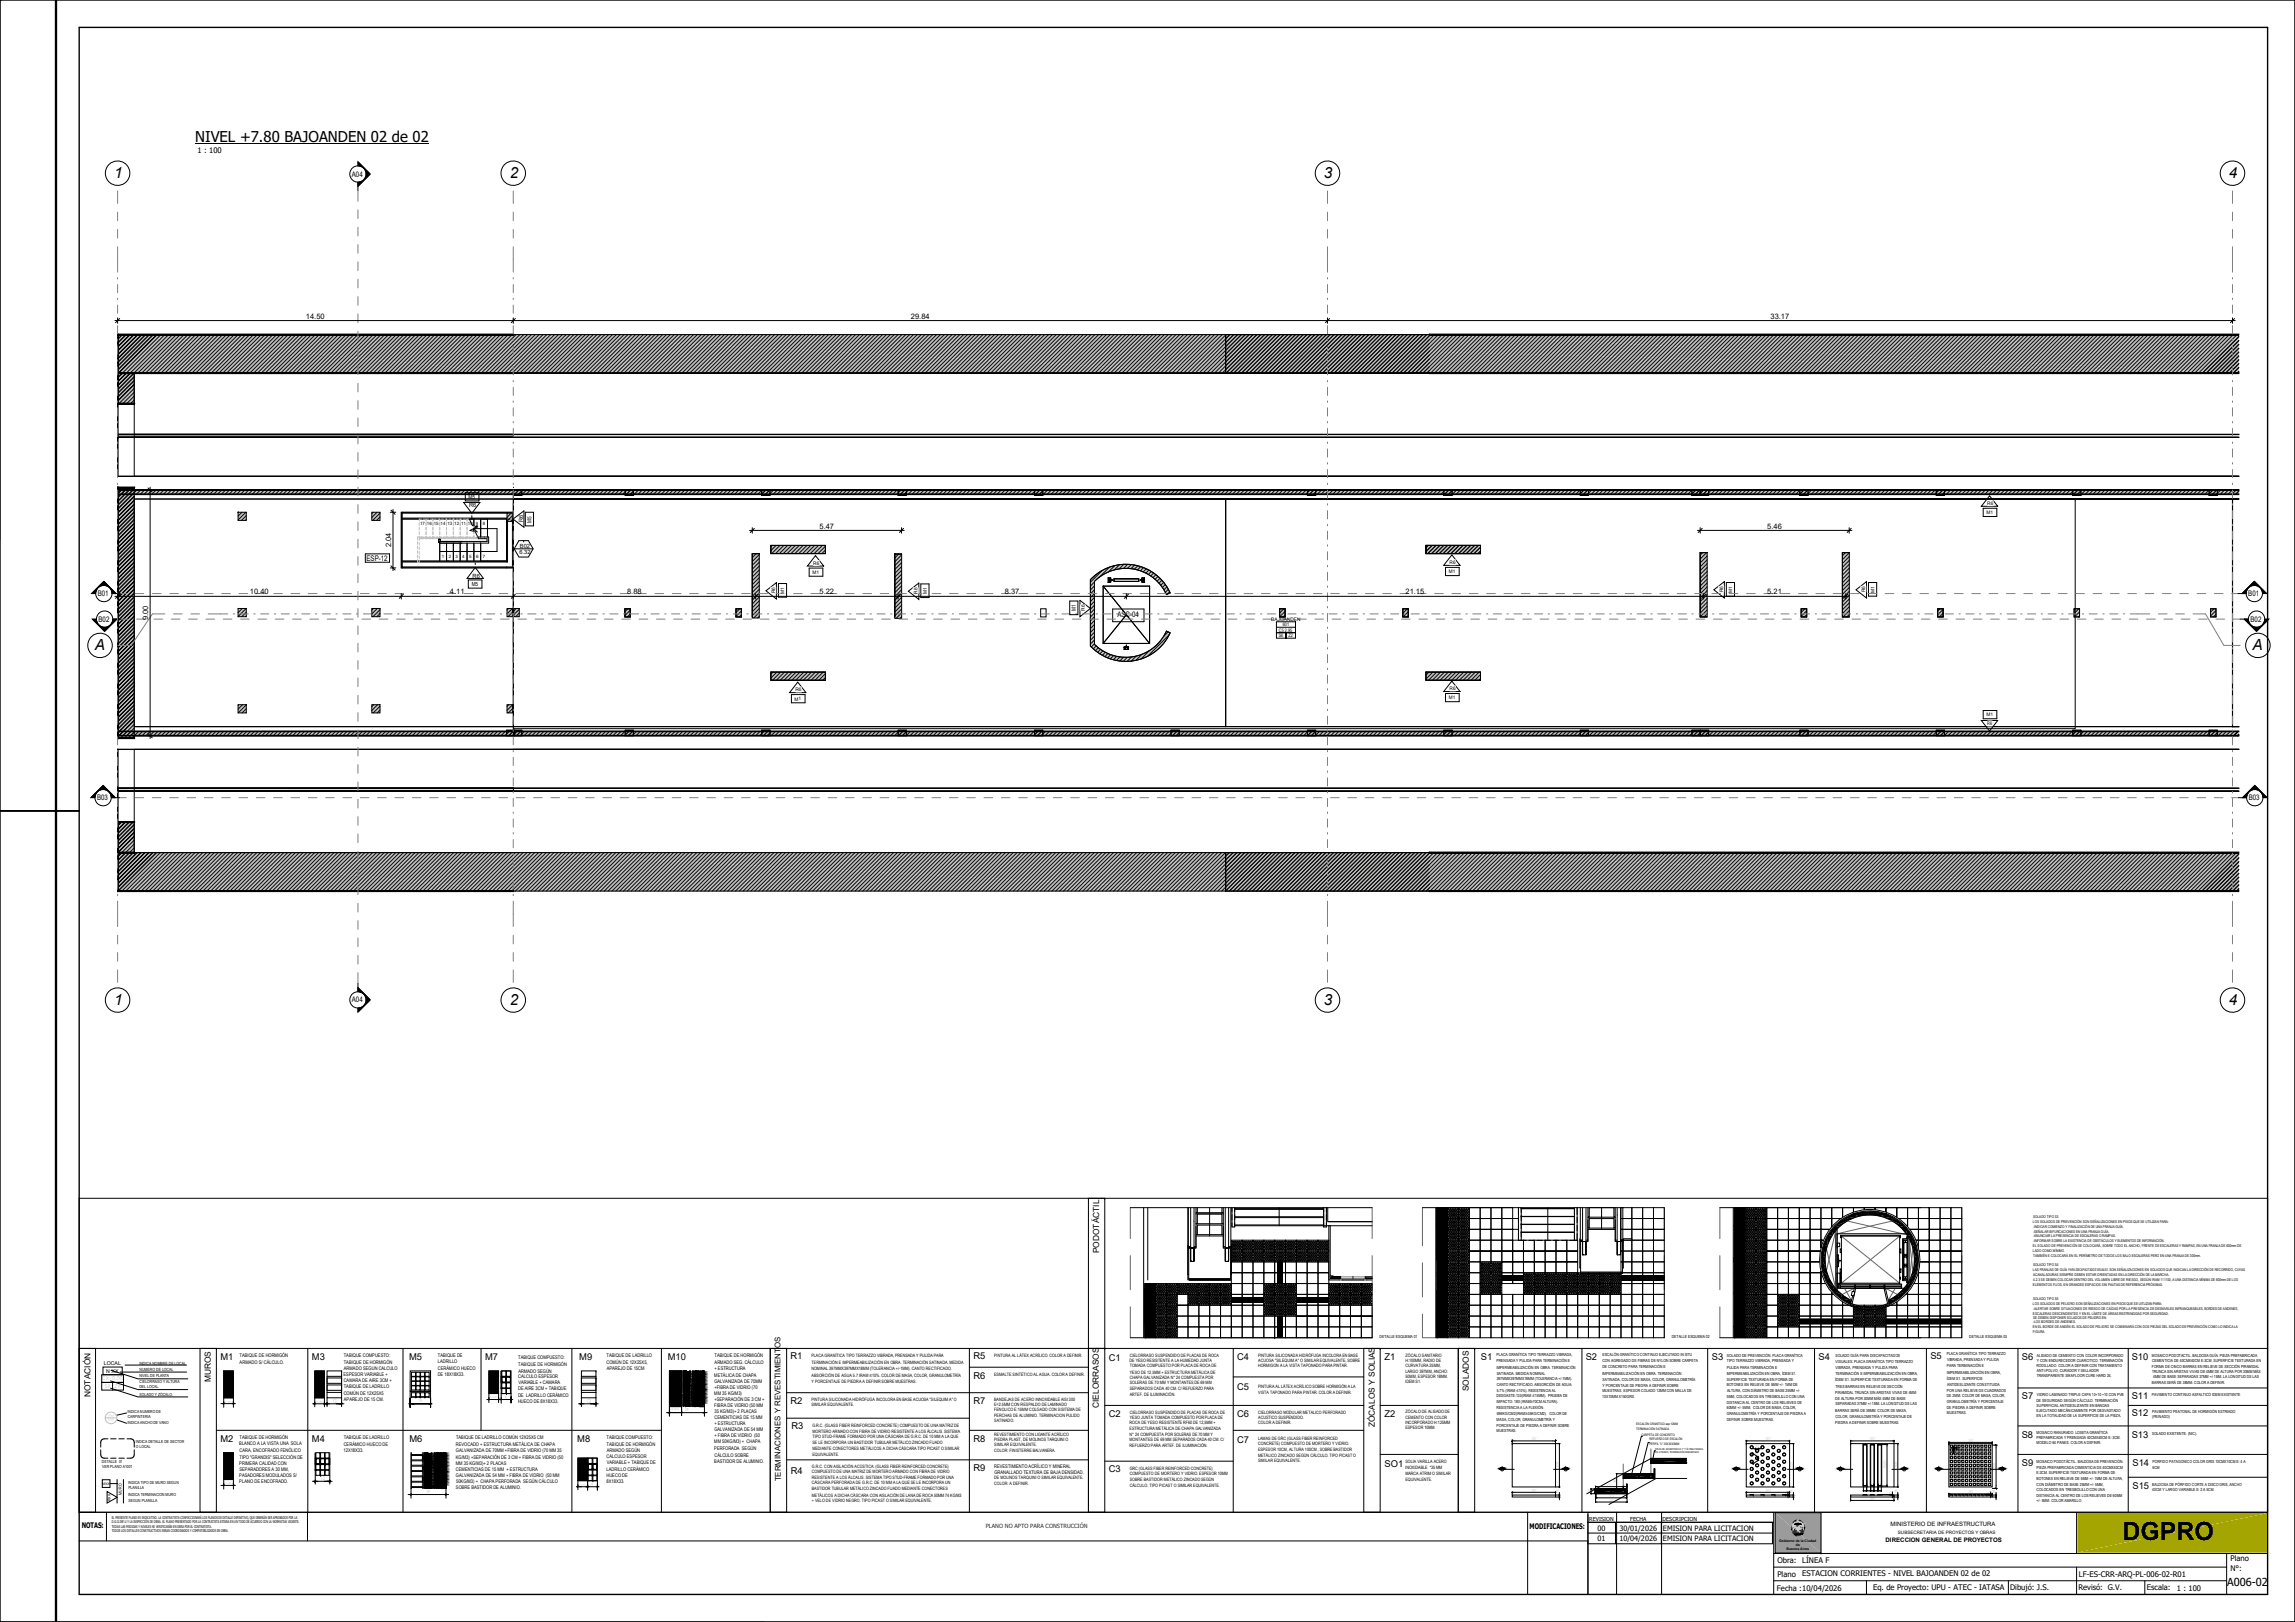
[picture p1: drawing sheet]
<svg xmlns="http://www.w3.org/2000/svg" width="841mm" height="594mm" viewBox="0 0 841 594" stroke-linecap="round" stroke-linejoin="round" font-family="sans-serif">
<defs><g id="words">
<text font-size="9.2" x="777.7" y="564.1">DGPRO</text>
<g font-size="5.6">
<text x="41.8" y="65.3">1</text>
<text x="186.8" y="65.3">2</text>
<text x="485.2" y="65.3">3</text>
<text x="816.8" y="65.3">4</text>
<text x="34.7" y="238">A</text>
<text x="825.5" y="238">A</text>
<text x="41.8" y="368.2">1</text>
<text x="186.8" y="368.2">2</text>
<text x="485.2" y="368.2">3</text>
<text x="816.8" y="368.2">4</text>
</g>
<text font-size="5.5" x="71.5" y="52.1">NIVEL +7.80 BAJOANDEN 02 de 02</text>
<text font-size="4" x="816.1" y="580.9">A006-02</text>
<g font-size="3.4">
<text x="80.8" y="498">M1</text>
<text x="149.9" y="498">M5</text>
<text x="177.8" y="498">M7</text>
<text x="289.7" y="497.9">R1</text>
<text x="356.7" y="497.9">R5</text>
<text x="542.6" y="497.9">S1</text>
<text x="581.1" y="498">S2</text>
<text x="707.4" y="497.9">S5</text>
<text x="114.3" y="498">M3</text>
<text x="212.3" y="498">M9</text>
<text x="244.7" y="498">M10</text>
<text x="406.3" y="498.3">C1</text>
<text x="453.4" y="498">C4</text>
<text x="507.4" y="498">Z1</text>
<text x="627.3" y="498.2">S3</text>
<text x="666.4" y="498.3">S4</text>
<text x="740.9" y="498.1">S6</text>
<text x="781.2" y="498.2">S10</text>
<text x="356.7" y="505">R6</text>
<text x="453.4" y="509.1">C5</text>
<text x="289.7" y="514.1">R2</text>
<text x="356.7" y="514.1">R7</text>
<text x="740.9" y="512.5">S7</text>
<text x="781.2" y="512.4">S11</text>
<text x="406.3" y="518.9">C2</text>
<text x="453.4" y="518.9">C6</text>
<text x="507.4" y="519">Z2</text>
<text x="781.2" y="518.6">S12</text>
<text x="290.1" y="523.6">R3</text>
<text x="356.7" y="528">R8</text>
<text x="740.9" y="526.6">S8</text>
<text x="781.2" y="526.6">S13</text>
<text x="80.8" y="528">M2</text>
<text x="114.3" y="528">M4</text>
<text x="150" y="528">M6</text>
<text x="211.5" y="528">M8</text>
<text x="453.4" y="528.6">C7</text>
<text x="289.8" y="539.9">R4</text>
<text x="356.7" y="538.8">R9</text>
<text x="406.3" y="539.3">C3</text>
<text x="507.4" y="537.2">SO1</text>
<text x="740.9" y="537.1">S9</text>
<text x="781.5" y="537.1">S14</text>
<text x="781.5" y="545.5">S15</text>
</g>
<g font-size="3.1">
<text x="402.8" y="459.1" transform="rotate(-90 402.8 459.1)">PODOTÁCTIL</text>
<text x="77.3" y="506.3" transform="rotate(-90 77.3 506.3)">MUROS</text>
<text x="538.3" y="509.5" transform="rotate(-90 538.3 509.5)">SOLADOS</text>
<text x="33.1" y="511.7" transform="rotate(-90 33.1 511.7)">NOTACIÓN</text>
<text x="402.7" y="515.7" transform="rotate(-90 402.7 515.7)">CIELORRASOS</text>
<text x="503.9" y="522.8" transform="rotate(-90 503.9 522.8)">ZÓCALOS Y SOLIAS</text>
</g>
<g font-size="2.9">
<text x="286" y="493.8" transform="rotate(-90 286 493.8)">OS</text>
<text x="286.1" y="542.6" transform="rotate(-90 286.1 542.6)">TERMINACIONES Y REVESTIMIENT</text>
</g>
<g font-size="2.8">
<text x="72.4" y="56">1 : 100</text>
<text x="128.9" y="64.7">A04</text>
<text x="112.1" y="116.7">14.50</text>
<text x="333.8" y="116.7">29.84</text>
<text x="648.8" y="116.7">33.17</text>
<text x="300.3" y="193.6">5.47</text>
<text x="647.6" y="193.6">5.46</text>
<text x="143.3" y="200.5" transform="rotate(-90 143.3 200.5)">2.04</text>
<text x="134.3" y="205.4">ESP-12</text>
<text x="35.8" y="218.4">B01</text>
<text x="91.6" y="217.7">10.40</text>
<text x="164.9" y="217.7">4.11</text>
<text x="229.8" y="217.7">8.88</text>
<text x="300.3" y="217.7">5.22</text>
<text x="368.2" y="217.7">8.37</text>
<text x="515" y="217.7">21.15</text>
<text x="647.6" y="217.7">5.21</text>
<text x="823.9" y="218.4">B01</text>
<text x="36.1" y="227.7">B02</text>
<text x="54.3" y="227.2" transform="rotate(-90 54.3 227.2)">9.00</text>
<text x="409.5" y="226.2">ASC-04</text>
<text x="824.7" y="227.7">B02</text>
<text x="35.6" y="293.1">B03</text>
<text x="824.1" y="293.1">B03</text>
<text x="128.9" y="367.2">A04</text>
<text x="29.9" y="559.7">NOTAS:</text>
<text x="560.5" y="560">MODIFICACIONES:</text>
<text x="651.3" y="572.5">Obra:</text>
<text x="660.4" y="572.5">LÍNEA F</text>
<text x="817.4" y="571.9">Plano</text>
<text x="817.4" y="575.4">N°:</text>
<text x="651.3" y="577.4">Plano</text>
<text x="660.4" y="577.4">ESTACION CORRIENTES - NIVEL BAJOANDEN 02 de 02</text>
<text x="761.8" y="577.5">LF-ES-CRR-ARQ-PL-006-02-R01</text>
<text x="651.2" y="582.6">Fecha :10/04/2026</text>
<text x="686.4" y="582.4">Eq. de Proyecto: UPU - ATEC - IATASA</text>
<text x="736.6" y="582.5">Dibujó: J.S.</text>
<text x="761.6" y="582.5">Revisó: G.V.</text>
<text x="786.7" y="582.5">Escala:</text>
<text x="797.7" y="582.6">1 : 100</text>
</g>
<g font-size="2.7">
<text x="585.4" y="560.6">00</text>
<text x="593.4" y="560.6">30/01/2026</text>
<text x="609.4" y="560.6">EMISION PARA LICITACION</text>
<text x="585.4" y="564.5">01</text>
<text x="593.4" y="564.5">10/04/2026</text>
<text x="609.4" y="564.5">EMISION PARA LICITACION</text>
</g>
<g font-size="2.2">
<text x="692.8" y="558.7">MINISTERIO DE INFRAESTRUCTURA</text>
<text x="691" y="564.8">DIRECCION GENERAL DE PROYECTOS</text>
</g>
<g font-size="2.1">
<text x="171.7" y="182.7">M5</text>
<text x="171.9" y="185.8">R6</text>
<text x="191.7" y="191.1" transform="rotate(-90 191.7 191.1)">R6</text>
<text x="194.8" y="191.4" transform="rotate(-90 194.8 191.4)">M5</text>
<text x="190.4" y="202.9">6.32</text>
<text x="190.5" y="200.6">B02</text>
<text x="172.8" y="214.7">M5</text>
<text x="173.2" y="211.6">R6</text>
<text x="394.3" y="223.9" transform="rotate(-90 394.3 223.9)">M1</text>
</g>
<text font-size="2.1" fill="#800000" x="361.2" y="559.8">PLANO NO APTO PARA CONSTRUCCIÓN</text>
<g font-size="2">
<text x="582.4" y="556.9">REVISION</text>
<text x="597.4" y="556.9">FECHA</text>
<text x="609.2" y="556.9">DESCRIPCION</text>
</g>
<g font-size="1.9">
<text x="38" y="499.9">LOCAL</text>
<text x="38.9" y="502.8">N XX</text>
<text x="37.4" y="505.5">CX 0.00</text>
<text x="38.3" y="508.4">SX ZX</text>
</g>
<g font-size="1.8">
<text x="728.2" y="185">R6</text>
<text x="727.9" y="188.3">M1</text>
<text x="298" y="206.9">R6</text>
<text x="530.9" y="210">M1</text>
<text x="531.2" y="206.6">R6</text>
<text x="297.7" y="210.2">M1</text>
<text x="284.1" y="217.3" transform="rotate(-90 284.1 217.3)">R6</text>
<text x="287.4" y="217.5" transform="rotate(-90 287.4 217.5)">M1</text>
<text x="336.2" y="217.4" transform="rotate(-90 336.2 217.4)">R6</text>
<text x="339.6" y="217.7" transform="rotate(-90 339.6 217.7)">M1</text>
<text x="631.4" y="216.9" transform="rotate(-90 631.4 216.9)">R6</text>
<text x="634.8" y="217.2" transform="rotate(-90 634.8 217.2)">M1</text>
<text x="683.5" y="216.9" transform="rotate(-90 683.5 216.9)">R6</text>
<text x="686.9" y="217.2" transform="rotate(-90 686.9 217.2)">M1</text>
<text x="397.5" y="223.7" transform="rotate(-90 397.5 223.7)">R6</text>
<text x="465.9" y="227.4">BAJOANDEN</text>
<text x="468.6" y="233.4">S6</text>
<text x="468.7" y="231.4">C5 2.95</text>
<text x="470.1" y="229.4">601</text>
<text x="472.1" y="233.4">Z2</text>
<text x="291.2" y="256.6">M1</text>
<text x="291.5" y="253.2">R6</text>
<text x="530.9" y="256.2">M1</text>
<text x="531.2" y="252.8">R6</text>
<text x="727.9" y="262.4">M1</text>
<text x="728.2" y="265.7">R6</text>
<text x="87.8" y="497.1">TABIQUE DE HORMIGÓN</text>
<text x="126" y="497.1">TABIQUE COMPUESTO:</text>
<text x="160.5" y="497">TABIQUE DE</text>
<text x="189.9" y="497.7">TABIQUE COMPUESTO:</text>
<text x="222.3" y="497.1">TABIQUE DE LADRILLO</text>
<text x="261.8" y="497.1">TABIQUE DE HORMIGÓN</text>
<text x="87.8" y="499.6">ARMADO S/ CÁLCULO.</text>
<text x="125.9" y="504">ESPESOR VARIABLE +</text>
<text x="126" y="499.6">TABIQUE DE HORMIGÓN</text>
<text x="126" y="501.8">ARMADO SEGUN CALCULO</text>
<text x="160.4" y="503.9">DE 18X18X33.</text>
<text x="160.4" y="499.2">LADRILLO</text>
<text x="160.4" y="501.7">CERÁMICO HUECO</text>
<text x="189.9" y="500.2">TABIQUE DE HORMIGÓN</text>
<text x="189.9" y="502.7">ARMADO SEGÚN</text>
<text x="222.3" y="499.6">COMÚN DE 12X25X5,</text>
<text x="222.3" y="501.8">APAREJO DE 15CM</text>
<text x="261.8" y="501.7">+ ESTRUCTURA</text>
<text x="261.9" y="499.6">ARMADO SEG. CÁLCULO</text>
<text x="125.9" y="506.2">CAMARA DE AIRE 3CM +</text>
<text x="126" y="508.4">TABIQUE DE LADRILLO</text>
<text x="189.8" y="509.3">DE AIRE 3CM + TABIQUE</text>
<text x="189.9" y="504.9">CALCULO ESPESOR</text>
<text x="189.9" y="507.1">VARIABLE + CAMARA</text>
<text x="261.8" y="504.3">METÁLICA DE CHAPA</text>
<text x="261.8" y="506.4">GALVANIZADA DE 70MM</text>
<text x="261.8" y="508.6">+FIBRA DE VIDRIO (70</text>
<text x="121.7" y="513.8">12</text>
<text x="125.9" y="510.9">COMÚN DE 12X25X5</text>
<text x="126" y="513.1">APAREJO DE 15 CM.</text>
<text x="189.8" y="511.8">DE LADRILLO CERÁMICO</text>
<text x="189.8" y="514">HUECO DE 8X18X33.</text>
<text x="214.9" y="513.8">12</text>
<text x="261.7" y="515.5">FIBRA DE VIDRIO (50 MM</text>
<text x="261.8" y="510.8">MM 35 KG/M3)</text>
<text x="261.8" y="513.3">+SEPARACIÓN DE 3 CM +</text>
<text x="261.8" y="517.7">35 KG/M3)+ 2 PLACAS</text>
<text x="261.8" y="519.9">CEMENTICIAS DE 15 MM</text>
<text x="87.8" y="527.2">TABIQUE DE HORMIGÓN</text>
<text x="126" y="527">TABIQUE DE LADRILLO</text>
<text x="167.1" y="527">TABIQUE DE LADRILLO COMÚN 12X25X5 CM</text>
<text x="222.3" y="527">TABIQUE COMPUESTO:</text>
<text x="261.8" y="522.1">+ ESTRUCTURA</text>
<text x="261.8" y="524.3">GALVANIZADA DE 54 MM</text>
<text x="261.8" y="526.5">+ FIBRA DE VIDRIO (50</text>
<text x="87.7" y="529.4">BLANCO A LA VISTA UNA SOLA</text>
<text x="87.7" y="531.9">CARA, ENCOFRADO FENÓLICO</text>
<text x="125.9" y="531.7">12X18X33.</text>
<text x="125.9" y="529.5">CERÁMICO HUECO DE</text>
<text x="167" y="529.6">REVOCADO + ESTRUCTURA METÁLICA DE CHAPA</text>
<text x="167.1" y="531.7">GALVANIZADA DE 70MM +FIBRA DE VIDRIO (70 MM 35</text>
<text x="222.3" y="529.5">TABIQUE DE HORMIGÓN</text>
<text x="222.3" y="532">ARMADO SEGÚN</text>
<text x="261.7" y="531.2">PERFORADA SEGÚN</text>
<text x="261.8" y="528.6">MM 50KG/M3) + CHAPA</text>
<text x="261.8" y="533.7">CÁLCULO SOBRE</text>
<text x="87.7" y="536.6">PRIMERA CALIDAD CON</text>
<text x="87.7" y="538.8">SEPARADORES A 30 MM,</text>
<text x="87.8" y="534.4">TIPO &quot;GRANDIS&quot; SELECCIÓN DE</text>
<text x="167" y="534.2">KG/M3) +SEPARACIÓN DE 3 CM + FIBRA DE VIDRIO (50</text>
<text x="167" y="536.4">MM 35 KG/M3)+ 2 PLACAS</text>
<text x="167.1" y="538.6">CEMENTICIAS DE 15 MM + ESTRUCTURA</text>
<text x="222.2" y="538.9">LADRILLO CERÁMICO</text>
<text x="222.3" y="534.2">CALCULO ESPESOR</text>
<text x="222.3" y="536.3">VARIABLE + TABIQUE DE</text>
<text x="261.8" y="535.8">BASTIDOR DE ALUMINIO.</text>
<text x="364.3" y="537.7">REVESTIMIENTO ACRÍLICO Y MINERAL</text>
<text x="364.4" y="539.8">GRANALLADO TEXTURA DE BAJA DENSIDAD.</text>
<text x="87.7" y="540.9">PASADORES MODULADOS S/</text>
<text x="87.7" y="543.1">PLANO DE ENCOFRADO.</text>
<text x="117.3" y="542.2">12</text>
<text x="167.1" y="540.8">GALVANIZADA DE 54 MM + FIBRA DE VIDRIO (50 MM</text>
<text x="167.1" y="545.5">SOBRE BASTIDOR DE ALUMINIO.</text>
<text x="167.1" y="543.3">50KG/M3) + CHAPA PERFORADA SEGÚN CÁLCULO</text>
<text x="222.2" y="541">HUECO DE</text>
<text x="222.3" y="543.2">8X18X33.</text>
</g>
<g font-size="1.7">
<text x="297.3" y="497">PLACA GRANÍTICA TIPO TERRAZZO VIBRADA, PRENSADA Y PULIDA PARA</text>
<text x="364.3" y="497">PINTURA AL LÁTEX ACRÍLICO. COLOR A DEFINIR.</text>
<text x="414" y="496.9">CIELORRASO SUSPENDIDO DE PLACAS DE ROCA</text>
<text x="461" y="496.9">PINTURA SILICONADA HIDRÓFUGA INCOLORA EN BASE</text>
<text x="515.1" y="496.9">ZÓCALO SANITARIO</text>
<text x="297.3" y="501.9">NOMINAL 397MMX397MMX18MM (TOLERANCIA +/-1MM). CANTO RECTIFICADO.</text>
<text x="297.4" y="499.6">TERMINACIÓN E IMPERMEABILIZACIÓN EN OBRA. TERMINACIÓN SATINADA. MEDIDA</text>
<text x="413.9" y="498.9">DE YESO RESISTENTE A LA HUMEDAD JUNTA</text>
<text x="414" y="500.8">TOMADA COMPUESTO POR PLACA DE ROCA DE</text>
<text x="414" y="503.1">YESO DE 12,5MM + ESTRUCTURA METÁLICA DE</text>
<text x="461" y="500.8">HORMIGON A LA VISTA TAPONADO PARA PINTAR.</text>
<text x="461.1" y="498.9">ACUOSA &quot;SILEQUIM A&quot; O SIMILAR EQUIVALENTE, SOBRE</text>
<text x="515" y="498.8">H:100MM, RADIO DE</text>
<text x="515" y="502.8">LARGO 397MM, ANCHO:</text>
<text x="515" y="500.8">CURVATURA 25MM,</text>
<text x="297.4" y="504.3">ABSORCIÓN DE AGUA 5.7 IRAM ≤10%. COLOR DE MASA, COLOR, GRANULOMETRÍA</text>
<text x="297.4" y="506.6">Y PORCENTAJE DE PIEDRA A DEFINIR SOBRE MUESTRAS.</text>
<text x="364.3" y="504">ESMALTE SINTÉTICO AL AGUA. COLOR A DEFINIR.</text>
<text x="414" y="505">CHAPA GALVANIZADA N° 24 COMPUESTA POR</text>
<text x="414" y="507">SOLERAS DE 70 MM Y MONTANTES DE 69 MM</text>
<text x="414" y="509">SEPARADOS CADA 40 CM. C/ REFUERZO PARA</text>
<text x="461" y="508.5">PINTURA AL LÁTEX ACRÍLICO SOBRE HORMIGÓN A LA</text>
<text x="515" y="506.7">IDEM S1.</text>
<text x="515" y="504.7">50MM, ESPESOR 18MM.</text>
<text x="297.3" y="513.2">PINTURA SILICONADA HIDRÓFUGA INCOLORA EN BASE ACUOSA &quot;SILEQUIM A&quot; O</text>
<text x="297.4" y="515.1">SIMILAR EQUIVALENTE.</text>
<text x="364.3" y="513">BANDEJAS DE ACERO INNOXIDABLE AISI 300</text>
<text x="364.3" y="514.9">E=2.5MM CON RESPALDO DE LAMINADO</text>
<text x="414" y="511.2">ARTEF. DE ILUMINACIÓN.</text>
<text x="461.1" y="510.5">VISTA TAPONADO PARA PINTAR. COLOR A DEFINIR.</text>
<text x="364.3" y="516.9">FENOLICO E:15MM COLGADO CON SISITEMA DE</text>
<text x="364.3" y="518.8">PERCHAS DE ALUMINIO. TERMINACION PULIDO</text>
<text x="364.4" y="520.8">SATINADO.</text>
<text x="413.9" y="521.7">ROCA DE YESO RESISTENTE RF60 DE 12,5MM +</text>
<text x="414" y="517.8">CIELORRASO SUSPENDIDO DE PLACAS DE ROCA DE</text>
<text x="414" y="519.7">YESO JUNTA TOMADA COMPUESTO POR PLACA DE</text>
<text x="461.1" y="517.8">CIELORRASO MODULAR METALICO PERFORADO</text>
<text x="461.1" y="521.7">COLOR A DEFINIR.</text>
<text x="461.1" y="519.7">ACUSTICO SUSPENDIDO.</text>
<text x="515" y="521.5">INCORPORADO H:125MM</text>
<text x="515" y="519.6">CEMENTO CON COLOR</text>
<text x="515.1" y="517.6">ZÓCALO DE ALISADO DE</text>
<text x="297.7" y="524.7">MORTERO ARMADO CON FIBRA DE VIDRIO RESISTENTE A LOS ÁLCALIS. SISTEMA</text>
<text x="297.7" y="522.5">G.R.C. (GLASS FIBER REINFORCED CONCRETE) COMPUESTO DE UNA MATRIZ DE</text>
<text x="297.8" y="526.7">TIPO STUD-FRAME FORMADO POR UNA C SCARA DE G.R.C. DE 10 MM A LA QUE</text>
<text x="325.4" y="526.7">Á</text>
<text x="364.3" y="525.9">REVESTIMIENTO CON LIGANTE ACRÍLICO</text>
<text x="364.3" y="527.8">PIEDRA PLAST, DE MOLINOS TARQUINI O</text>
<text x="413.9" y="523.9">ESTRUCTURA METÁLICA DE CHAPA GALVANIZADA</text>
<text x="413.9" y="525.9">N° 24 COMPUESTA POR SOLERAS DE 70 MM Y</text>
<text x="413.9" y="527.9">MONTANTES DE 69 MM SEPARADOS CADA 40 CM. C/</text>
<text x="461" y="527.5">LAMAS DE GRC (GLASS FIBER REINFORCED</text>
<text x="515" y="523.5">ESPESOR 10MM.</text>
<text x="297.7" y="531.2">MEDIANTE CONECTORES METÁLICOS A DICHA CÁSCARA.TIPO PICAST O SIMILAR</text>
<text x="297.7" y="533.1">EQUIVALENTE.</text>
<text x="297.7" y="529">SE LE INCORPORA UN BASTIDOR TUBULAR METÁLICO ZINCADO FIJADO</text>
<text x="364.4" y="529.8">SIMILAR EQUIVALENTE.</text>
<text x="364.4" y="531.7">COLOR: FINISTERRE BALVANERA.</text>
<text x="413.9" y="530.1">REFUERZO PARA ARTEF. DE ILUMINACIÓN.</text>
<text x="461" y="531.4">ESPESOR 10CM, ALTURA 100CM , SOBRE BASTIDOR</text>
<text x="461" y="533.6">METÁLICO ZINCADO SEGÚN CÁLCULO. TIPO PICAST O</text>
<text x="461.1" y="529.4">CONCRETE) COMPUESTO DE MORTERO Y VIDRIO.</text>
<text x="297.5" y="537.5">G.R.C. CON AISLACIÓN ACÚSTICA: (GLASS FIBER REINFORCED CONCRETE)</text>
<text x="297.5" y="539.5">COMPUESTO DE UNA MATRIZ DE MORTERO ARMADO CON FIBRA DE VIDRIO</text>
<text x="414" y="538.2">GRC (GLASS FIBER REINFORCED CONCRETE)</text>
<text x="461.1" y="535.6">SIMILAR EQUIVALENTE.</text>
<text x="515" y="538.1">INOXIDABLE *35 MM</text>
<text x="515" y="535.9">SOLIA VARILLA ACERO</text>
<text x="297.5" y="541.7">RESISTENTE A LOS ÁLCALIS. SISTEMA TIPO STUD-FRAME FORMADO POR UNA</text>
<text x="297.5" y="545.9">BASTIDOR TUBULAR METÁLICO ZINCADO FIJADO MEDIANTE CONECTORES</text>
<text x="297.5" y="543.6">CÁSCARA PERFORADA DE G.R.C. DE 10 MM A LA QUE SE LE INCORPORA UN</text>
<text x="364.3" y="541.8">DE MOLINOS TARQUINI O SIMILAR EQUIVALENTE.</text>
<text x="364.4" y="543.8">COLOR: A DEFINIR.</text>
<text x="414" y="540.2">COMPUESTO DE MORTERO Y VIDRIO. ESPESOR 10MM</text>
<text x="414" y="542.4">SOBRE BASTIDOR METÁLICO ZINCADO SEGÚN</text>
<text x="414" y="544.7">CÁLCULO. TIPO PICAST O SIMILAR EQUIVALENTE.</text>
<text x="515" y="540.2">MARCA ATRIM O SIMILAR</text>
<text x="515" y="542.4">EQUIVALENTE.</text>
<text x="297.5" y="548.1">METÁLICOS A DICHA CÁSCARA CON AISLACIÓN DE LANA DE ROCA 50MM 74 KG/M3</text>
<text x="297.5" y="550.1">+ VELO DE VIDRIO NEGRO. TIPO PICAST O SIMILAR EQUIVALENTE.</text>
<text x="695.5" y="561.7">SUBSECRETARIA DE PROYECTOS Y OBRAS</text>
</g>
<g font-size="1.6">
<text x="154" y="192.4">17 16 15 14 13 12 11 10</text>
<text x="174.4" y="192.4">9</text>
<text x="176.9" y="192.4">8</text>
<text x="161.9" y="204.3">1</text>
<text x="164.4" y="204.3">2</text>
<text x="166.9" y="204.3">3</text>
<text x="169.4" y="204.3">4</text>
<text x="171.9" y="204.3">5</text>
<text x="174.4" y="204.3">6</text>
<text x="176.9" y="204.3">7</text>
<text x="51.1" y="499.8">INDICA NOMBRE DE LOCAL</text>
<text x="51.1" y="502">NUMERO DE LOCAL</text>
<text x="44.7" y="547.4" transform="rotate(-90 44.7 547.4)">MURO</text>
</g>
<g font-size="1.5">
<text x="505.6" y="490">DETALLE ESQUEMA 01</text>
<text x="612.6" y="490">DETALLE ESQUEMA 02</text>
<text x="721.6" y="490">DETALLE ESQUEMA 03</text>
<text x="548.4" y="496.6">PLACA GRANÍTICA TIPO TERRAZZO VIBRADA,</text>
<text x="587.2" y="496.8">ESCALÓN GRANÍTICO CONTINUO EJECUTADO IN SITU</text>
<text x="632.8" y="496.9">SOLADO DE PREVENCIÓN. PLACA GRANÍTICA</text>
<text x="672.6" y="496.9">SOLADO GUÍA PARA DISCAPACITADOS</text>
<text x="713.4" y="496.5">PLACA GRANÍTICA TIPO TERRAZZO</text>
<text x="746.4" y="496.9">ALISADO DE CEMENTO CON COLOR INCORPORADO</text>
<text x="788.6" y="497">MOSAICO PODOTACTIL. BALDOSA GUÍA. PIEZA PREFABRICADA</text>
<text x="548.4" y="501.3">IMPERMEABILIZACIÓN EN OBRA. TERMINACIÓN</text>
<text x="548.4" y="499">PRENSADA Y PULIDA PARA TERMINACIÓN E</text>
<text x="548.5" y="503.4">SATINADA. MEDIDA NOMINAL</text>
<text x="587.2" y="503.5">IMPERMEABILIZACIÓN EN OBRA. TERMINACIÓN</text>
<text x="587.2" y="501.2">DE CONCRETO PARA TERMINACIÓN E</text>
<text x="587.2" y="498.9">CON AGREGADO DE FIBRAS DE NYLON SOBRE CARPETA</text>
<text x="632.8" y="503.6">IMPERMEABILIZACIÓN EN OBRA, ÍDEM S1.</text>
<text x="632.8" y="501.2">PULIDA PARA TERMINACIÓN E</text>
<text x="632.8" y="499">TIPO TERRAZZO VIBRADA, PRENSADA Y</text>
<text x="672.6" y="503.6">TERMINACIÓN E IMPERMEABILIZACIÓN EN OBRA,</text>
<text x="672.7" y="499.2">VISUALES. PLACA GRANÍTICA TIPO TERRAZZO</text>
<text x="672.7" y="501.3">VIBRADA, PRENSADA Y PULIDA PARA</text>
<text x="713.4" y="503.2">IMPERMEABILIZACIÓN EN OBRA,</text>
<text x="713.4" y="500.8">PARA TERMINACIÓN E</text>
<text x="713.5" y="498.6">VIBRADA, PRENSADA Y PULIDA</text>
<text x="746.3" y="500.8">RODILLADO. COLOR A DEFINIR CON TRATAMIENTO</text>
<text x="746.4" y="499">Y CON ENDURECEDOR CUARCITICO. TERMINACIÓN</text>
<text x="746.4" y="502.6">ANTI-POLVO, CURADOR Y SELLADOR</text>
<text x="788.6" y="500.9">FORMA DE CINCO BARRAS EN RELIEVE DE SECCIÓN PIRAMIDAL</text>
<text x="788.6" y="498.8">CEMENTICIA DE 40CMX40CM E:3CM. SUPERFICIE TEXTURADA EN</text>
<text x="788.6" y="502.9">TRUNCA SIN ARISTAS VIVAS DE 4MM DE ALTURA POR 30MM MÁS</text>
<text x="51.1" y="508.6">DEL LOCAL.</text>
<text x="51.1" y="504.2">NIVEL DE PLANTA</text>
<text x="51.2" y="506.7">CIELORRASO Y ALTURA</text>
<text x="548.5" y="507.7">CANTO RECTIFICADO. ABSORCIÓN DE AGUA:</text>
<text x="548.5" y="505.4">397MMX397MMX18MM (TOLERANCIA +/-1MM).</text>
<text x="548.5" y="509.8">5.7% (IRAM ≤10%). RESISTENCIA AL</text>
<text x="587.2" y="510">MUESTRAS. ESPESOR COLADO 12MM CON MALLA DE</text>
<text x="587.2" y="505.9">SATINADA. COLOR DE MASA, COLOR, GRANULOMETRÍA</text>
<text x="587.3" y="508">Y PORCENTAJE DE PIEDRA A DEFINIR SOBRE</text>
<text x="632.8" y="507.7">BOTONES EN RELIEVE DE 5MM +/- 1MM DE</text>
<text x="632.8" y="505.7">SUPERFICIE TEXTURADA EN FORMA DE</text>
<text x="632.9" y="510">ALTURA, CON DIÁMETRO DE BASE 25MM +/-</text>
<text x="672.5" y="505.9">ÍDEM S1. SUPERFICIE TEXTURADA EN FORMA DE</text>
<text x="672.6" y="508.3">TRES BARRAS EN RELIEVE DE SECCIÓN</text>
<text x="713.4" y="505.6">ÍDEM S1. SUPERFICIE</text>
<text x="713.4" y="509.7">POR UNA RELIEVE DE CUADRADOS</text>
<text x="713.5" y="507.7">ANTIDESLIZANTE CONSTITUIDA</text>
<text x="746.4" y="504.4">TRANSPARENTE SIKAFLOOR CURE HARD 24.</text>
<text x="788.6" y="506.8">BARRAS SERÁ DE 38MM. COLOR A DEFINIR.</text>
<text x="789.1" y="504.7">4MM DE BASE SEPARADAS 37MM +/-1MM. LA LONGITUD DE LAS</text>
<text x="51.2" y="511.3">SOLADO Y ZÓCALO.</text>
<text x="153.2" y="513.4">18</text>
<text x="185" y="512.3">8</text>
<text x="548.4" y="513.8">IMPACTO: 180 (IRAM≥70CM ALTURA).</text>
<text x="548.4" y="511.8">DESGASTE:133(IRAM ≤15MM). PRUEBA DE</text>
<text x="587.2" y="512">10X10MM X150GRS.</text>
<text x="632.8" y="514.1">DISTANCIA AL CENTRO DE LOS RELIEVES DE</text>
<text x="632.8" y="512.1">5MM, COLOCADOS EN TRESBOLILLO CON UNA</text>
<text x="672.6" y="510.4">PIRAMIDAL TRUNCA SIN ARISTAS VIVAS DE 4MM</text>
<text x="672.6" y="512.7">DE ALTURA POR 30MM MÁS 4MM DE BASE</text>
<text x="672.6" y="514.8">SEPARADAS 37MM +/-1MM. LA LONGITUD DE LAS</text>
<text x="713.4" y="511.7">DE 2MM. COLOR DE MASA, COLOR,</text>
<text x="713.4" y="513.9">GRANULOMETRÍA Y PORCENTAJE</text>
<text x="746.3" y="513.4">DE SEGURIDAD SEGÚN CÁLCULO. TERMINACIÓN</text>
<text x="746.3" y="515.2">SUPERFICIAL ANTIDESLIZANTE EN BANDAS</text>
<text x="746.4" y="511.3">VIDRIO LAMINADO TRIPLE CAPA 10+10 +10 CON PVB</text>
<text x="788.6" y="511.3">PAVIMENTO CONTINUO ASFALTICO IDEM EXISTENTE</text>
<text x="46.8" y="517.5">INDICA NUMERO DE</text>
<text x="46.8" y="521.6">INDICA ANCHO DE VANO</text>
<text x="46.8" y="519.3">CARPINTERIA</text>
<text x="250.9" y="516.9">38</text>
<text x="548.4" y="516.1">RESISTENCIA A LA FLEXIÓN:</text>
<text x="548.4" y="520.4">MASA, COLOR, GRANULOMETRÍA Y</text>
<text x="548.5" y="518.2">596KG/CM2(IRAM≥35KG/CM2). COLOR DE</text>
<text x="632.8" y="520.4">DEFINIR SOBRE MUESTRAS.</text>
<text x="632.8" y="518.4">GRANULOMETRÍA Y PORCENTAJE DE PIEDRA A</text>
<text x="632.8" y="516.1">60MM +/- 5MM. COLOR DE MASA, COLOR,</text>
<text x="672.6" y="517.1">BARRAS SERÁ DE 38MM. COLOR DE MASA,</text>
<text x="672.6" y="521.5">PIEDRA A DEFINIR SOBRE MUESTRAS.</text>
<text x="672.6" y="519.4">COLOR, GRANULOMETRÍA Y PORCENTAJE DE</text>
<text x="713.4" y="516">DE PIEDRA A DEFINIR SOBRE</text>
<text x="713.4" y="518.1">MUESTRAS.</text>
<text x="746.3" y="517.3">EJECUTADO MECÁNICAMENTE POR DESVASTADO</text>
<text x="746.3" y="519.1">EN LA TOTALIDAD DE LA SUPERFICIE DE LA PIEZA.</text>
<text x="788.7" y="517.5">PAVIMENTO PEATONAL DE HORMIGÓN ESTRIADO</text>
<text x="788.7" y="519.3">(PEINADO)</text>
<text x="548.4" y="522.5">PORCENTAJE DE PIEDRA A DEFINIR SOBRE</text>
<text x="548.4" y="524.6">MUESTRAS.</text>
<text x="746.3" y="525.4">MOSAICO RANURADO. LOSETA GRANÍTICA</text>
<text x="746.3" y="527.2">PREFABRICADA Y PRENSADA 40CMX40CM E: 3CM.</text>
<text x="788.6" y="525.5">SOLADO EXISTENTE. (NIC).</text>
<text x="49.8" y="528.7">INDICA DETALLE DE SECTOR</text>
<text x="49.8" y="530.5">O LOCAL</text>
<text x="746.3" y="529">MODELO 64 PANES. COLOR A DEFINIR.</text>
<text x="37.4" y="535.7">DETALLE 01</text>
<text x="37.4" y="537.5">VER PLANO A1001</text>
<text x="746.3" y="535.8">MOSAICO PODOTÁCTIL. BALDOSA DE PREVENCIÓN.</text>
<text x="746.3" y="537.9">PIEZA PREFABRICADA CEMENTICIA DE 40CMX40CM</text>
<text x="746.3" y="539.9">E:3CM. SUPERFICIE TEXTURADA EN FORMA DE</text>
<text x="788.8" y="536">PORFIDO PATAGONICO COLOR GRIS 10CMX10CM E: 4 A</text>
<text x="788.8" y="538">6CM</text>
<text x="47" y="543.5">INDICA TIPO DE MURO SEGUN</text>
<text x="47" y="545.4">PLANILLA</text>
<text x="216.7" y="544.2">8</text>
<text x="746.3" y="541.9">BOTONES EN RELIEVE DE 5MM +/- 1MM DE ALTURA,</text>
<text x="746.3" y="544.2">CON DIÁMETRO DE BASE 25MM +/- 5MM,</text>
<text x="788.7" y="544.2">BALDOSA DE PÓRFIDO CORTE A DISCO GRIS, ANCHO</text>
<text x="47" y="548.1">INDICA TERMINACION MURO</text>
<text x="47.1" y="550">SEGUN PLANILLA</text>
<text x="156.2" y="546.9">38</text>
<text x="746.3" y="548.3">DISTANCIA AL CENTRO DE LOS RELIEVES DE 60MM</text>
<text x="746.3" y="550.3">+/- 5MM. COLOR AMARILLO.</text>
<text x="746.3" y="546.2">COLOCADOS EN TRESBOLILLO CON UNA</text>
<text x="788.7" y="546.2">40CM Y LARGO VARIABLE E: 2 A 5CM.</text>
</g>
<g font-size="1.4">
<text x="745" y="447.8">LOS SOLADOS DE PREVENCIÓN SON SEÑALIZACIONES EN PISOS QUE SE UTILIZAN PARA:</text>
<text x="745" y="446">SOLADO TIPO S3</text>
<text x="745" y="449.7">-INDICAR COMIENZO Y FINALIZACIÓN DE UNA FRANJA GUÍA.</text>
<text x="745" y="451.5">-SEÑALAR BIFURCACIONES EN UNA FRANJA GUÍA.</text>
<text x="745" y="453.1">-ANUNCIAR LA PRESENCIA DE ESCALERAS O RAMPAS.</text>
<text x="745" y="455">-INFORMAR SOBRE LA EXISTENCIA DE OBSTÁCULOS Y ELEMENTOS DE INFORMACIÓN.</text>
<text x="745" y="456.8">EL SOLADO DE PREVENCIÓN SE COLOCARÁ, SOBRE TODO EL ANCHO, FRENTE DE ESCALERAS Y RAMPAS, EN UNA FRANJA DE 600mm DE</text>
<text x="745" y="458.7">LADO COMO MÍNIMO.</text>
<text x="745.1" y="460.5">TAMBIÉN E COLOCARÁ EN EL PERÍMETRO DE TODOS LOS BAJO ESCALERAS PERO EN UNA FRANJA DE 300mm.</text>
<text x="745" y="465.6">LAS FRANJAS DE GUÍA PARA DISCAPACITADOS VISUALES SON SEÑALIZACIONES EN SOLADOS QUE INDICAN LA DIRECCIÓN DE RECORRIDO, CUYAS</text>
<text x="745" y="463.8">SOLADO TIPO S4</text>
<text x="745.1" y="467.5">ACANALADURAS SIEMPRE DEBEN ESTAR ORIENTADAS EN LA DIRECCIÓN DE LA MARCHA.</text>
<text x="745" y="471.2">ELEMENTOS FIJOS, EN GRANDES ESPACIOS SIN PAUTAS DE REFERENCIA PRÓXIMAS.</text>
<text x="745.1" y="469.3">4.2.3 SE DEBEN COLOCAR DENTRO DEL VOLUMEN LIBRE DE RIESGO, SEGÚN IRAM 111100, A UNA DISTANCIA MÍNIMA DE 600mm DE LOS</text>
<text x="745" y="477.8">LOS SOLADOS DE PELIGRO SON SEÑALIZACIONES EN PISOS QUE SE UITLIZAN PARA:</text>
<text x="745" y="476">SOLADO TIPO S5</text>
<text x="745" y="479.6">-ALERTAR SOBRE SITUACIONES DE RIESGO DE CAÍDAS POR LA PRESENCIA DE DESNIVELES INFRANQUEABLES, BORDES DE ANDENES,</text>
<text x="745" y="481.5">ESCALERAS DESCENDENTES Y EN EL LÍMITE DE ÁREAS RESTRINGIDAS POR SEGURIDAD.</text>
<text x="745" y="483.1">SE DEBEN DISPONER SOLADOS DE PELIGRO EN:</text>
<text x="745" y="484.7">-LOS BORDES DE ANDENES.</text>
<text x="745" y="486.6">EN EL BORDE DE ANDÉN EL SOLADO DE PELIGRO SE COMBINARÁ CON DOS PIEZAS DEL SOLADO DE PREVENCIÓN COMO LO INDICA LA</text>
<text x="745" y="488.2">FIGURA</text>
<text x="41" y="556.2">EL PRESENTE PLANO ES INDICATIVO. LA CONTRATISTA CONFECCIONARÁ LOS PLANOS DE DETALLE DEFINITIVO, QUE DEBERÁN SER APROBADOS POR LA</text>
<text x="41" y="557.9">D.G.O.INF.U Y LA INSPECCIÓN DE OBRA. EL PLANO PRESENTADO POR LA CONTRATISTA ESTARA EN UN TODO DE ACUERDO CON LA NORMATIVA VIGENTE.</text>
<text x="41" y="559.5">TODAS LAS MEDIDAS Y NIVELES SE VERIFICARÁN EN OBRA POR EL CONTRATISTA.</text>
<text x="41" y="561.2">TODOS LOS DETALLES CONSTRUCTIVOS SERAN COORDINADOS Y COMPATIBILIZADOS EN OBRA.</text>
</g>
<g font-size="1.3">
<text x="561.2" y="527.6">397</text>
<text x="647" y="527.6">397</text>
<text x="685.2" y="527.6">397</text>
<text x="642.7" y="532.4" transform="rotate(34 642.7 532.4)">60</text>
<text x="643.3" y="530.5">30</text>
<text x="715.2" y="531.7" transform="rotate(-90 715.2 531.7)">20</text>
<text x="715.9" y="529.7">20</text>
<text x="721.2" y="528.2">397</text>
<text x="571.3" y="537.6" transform="rotate(-90 571.3 537.6)">397</text>
<text x="642.7" y="535.8" transform="rotate(-34 642.7 535.8)">60</text>
<text x="657.1" y="537.6" transform="rotate(-90 657.1 537.6)">397</text>
<text x="691.3" y="537.9" transform="rotate(-90 691.3 537.9)">1520</text>
<text x="695.3" y="537.6" transform="rotate(-90 695.3 537.6)">397</text>
<text x="731.3" y="538.1" transform="rotate(-90 731.3 538.1)">397</text>
<text x="37.5" y="543.8">MXX</text>
<text x="40.5" y="549.8" transform="rotate(-90 40.5 549.8)">RXX</text>
<text x="561.2" y="546.4">397</text>
<text x="571.3" y="547.3" transform="rotate(-90 571.3 547.3)">18</text>
<text x="647" y="546.4">397</text>
<text x="655.1" y="547.2" transform="rotate(-90 655.1 547.2)">5</text>
<text x="657.1" y="547.3" transform="rotate(-90 657.1 547.3)">18</text>
<text x="685.2" y="549.4">397</text>
<text x="693.4" y="547.2" transform="rotate(-90 693.4 547.2)">5</text>
<text x="695.3" y="547.3" transform="rotate(-90 695.3 547.3)">18</text>
<text x="721.2" y="547">397</text>
<text x="729.4" y="547.2" transform="rotate(-90 729.4 547.2)">5</text>
<text x="731.3" y="547.3" transform="rotate(-90 731.3 547.3)">18</text>
<text x="652" y="564.8">Gobierno de la Ciudad</text>
<text x="654.7" y="567.8">Buenos Aires</text>
<text x="658.1" y="566.3">de</text>
</g>
<g font-size="1.2">
<text x="81.9" y="513.7">variable</text>
<text x="115.3" y="513.7">variable</text>
<text x="179.1" y="512.2">variable</text>
<text x="245.4" y="516.5">variable</text>
<text x="599.5" y="522">ESCALÓN GRANÍTICO esp:12MM</text>
<text x="599.6" y="523.6">TERMINACIÓN SATINADA</text>
<text x="601.5" y="525.9">CARPETA DE CONCRETO</text>
<text x="604.4" y="527.6">REFUERZO DE ESCALÓN</text>
<text x="604.4" y="529.1">PERFIL &quot;L&quot; 30X30X3MM</text>
<text x="81.9" y="543.6">variable</text>
<text x="211.7" y="544.1">variable</text>
</g>
<g font-size="1.1">
<text x="39.9" y="519.1">PXX</text>
<text x="589" y="544.3">290</text>
<text x="592.3" y="543.3" transform="rotate(-90 592.3 543.3)">160</text>
<text x="595.1" y="544.3">39</text>
<text x="582.9" y="546.7" transform="rotate(-90 582.9 546.7)">50</text>
<text x="584.2" y="546.7" transform="rotate(-90 584.2 546.7)">44</text>
<text x="589.7" y="550">330</text>
<text x="589.8" y="548.4">319</text>
</g>
<g font-size="1">
<text x="606.6" y="531">PIEZA DE ADVERTENCIA 1° Y ÚLTIMA PEDADA</text>
<text x="606.6" y="532.3">DE c/TRAMO, TERMINACIÓN DIAMANTADO</text>
</g>
<g font-size=".6">
<text x="683.2" y="546">30</text>
<text x="684.5" y="546">37</text>
<text x="685.8" y="546">30</text>
<text x="687.2" y="546">37</text>
<text x="688.5" y="546">30</text>
</g>
<g font-size=".5">
<text x="550.3" y="538.1">A</text>
<text x="573.6" y="538.1">A</text>
<text x="636.1" y="538.1">A</text>
<text x="659.3" y="538.1">A</text>
<text x="674.3" y="538.1">A</text>
<text x="697.6" y="538.1">A</text>
<text x="710.3" y="538.1">A</text>
<text x="733.6" y="538.1">A</text>
</g>
</g></defs>
<g fill="#c0c0c0">
<path d="M188.2 312.3l260.9 14.1h-260.9z"/>
<path d="M188.2 312.3h260.9v14.1z"/>
<path d="M188.2 122.6l260.9 14.1h-260.9z"/>
<path d="M188.2 122.6h260.9v14.1z"/>
<path d="M43.2 312.3l145 14.1h-145z"/>
<path d="M43.2 312.3h145v14.1z"/>
<path d="M43.2 122.6l145 14.1h-145z"/>
<path d="M43.2 122.6h145v14.1z"/>
</g>
<path d="M43.1 159.1h145.1M43.1 159.1l145.1 .1z" fill="none" stroke="#ddd" stroke-width=".37"/>
<g fill="#ddd">
<path d="M188.2 159.2v.5z"/>
<path d="M43.1 159.2h145.1v.5z"/>
<path d="M43.1 159.2l145.1 .5z"/>
</g>
<path d="M43.1 159.2l145.1 .5z" fill="none" stroke="#ddd" stroke-width=".37"/>
<g fill="#ddd">
<path d="M43.1 159.2l133.6 .5h-133.6z"/>
<path d="M188.2 159.7v.5z"/>
<path d="M43.1 159.7h145.1v.5z"/>
<path d="M43.1 159.7l145.1 .5z"/>
</g>
<path d="M43.1 159.7l145.1 .5z" fill="none" stroke="#ddd" stroke-width=".37"/>
<path d="M43.1 159.7l133.6 .5h-133.6z" fill="#ddd"/>
<path d="M43.1 160.2h145.1M43.1 160.2h145.1zM43.1 288.7h145.1M43.1 289.3h145.1" fill="none" stroke="#ddd" stroke-width=".37"/>
<g fill="#ddd">
<path d="M43.1 289.3l145.1-.5v.5z"/>
<path d="M43.1 288.8h145.1l-145.1 .5z"/>
</g>
<path d="M43.1 289.8h145.1" fill="none" stroke="#ddd" stroke-width=".37"/>
<g fill="#ddd">
<path d="M43.1 289.8l145.1-.5v.5z"/>
<path d="M43.1 289.3h145.1l-145.1 .5z"/>
</g>
<path d="M43.1 289.8h145.1" fill="none" stroke="#ddd" stroke-width=".37"/>
<path d="M188.2 269.5h632.2" fill="none" stroke="#c0c0c0" stroke-width=".37"/>
<g fill="#c0c0c0">
<path d="M188.2 269.5l632.2-1.6v1.6z"/>
<path d="M188.2 267.9h632.2l-632.2 1.6z"/>
<path d="M188.2 179.5v1.5z"/>
<path d="M43.2 179.5h145v1.5z"/>
<path d="M43.2 179.5l145 1.5h-23.7z"/>
</g>
<path d="M43.2 179.5l145 1.5h-23.7z" fill="none" stroke="#c0c0c0" stroke-width=".37"/>
<g fill="#c0c0c0">
<path d="M43.2 179.5l121.3 1.5h-121.3z"/>
<path d="M820.4 179.5v1.5z"/>
<path d="M188.2 179.5h632.2v1.5z"/>
<path d="M188.2 179.5l632.2 1.5z"/>
</g>
<path d="M188.2 179.5l632.2 1.5z" fill="none" stroke="#c0c0c0" stroke-width=".37"/>
<g fill="#c0c0c0">
<path d="M188.2 179.5l583.6 1.5h-583.6z"/>
<path d="M809.6 179.5h3l-3 2z"/>
<path d="M809.6 181.5l3-2v2z"/>
<path d="M759.6 179.5h3l-3 2z"/>
<path d="M759.6 181.5l3-2v2z"/>
<path d="M709.6 179.5h3l-3 2z"/>
<path d="M709.6 181.5l3-2v2z"/>
<path d="M659.6 179.5h3l-3 2z"/>
<path d="M659.6 181.5l3-2v2z"/>
<path d="M620 179.5h3l-3 2z"/>
<path d="M620 181.5l3-2v2z"/>
<path d="M579.1 179.5h3l-3 2z"/>
<path d="M579.1 181.5l3-2v2z"/>
<path d="M529.1 179.5h3l-3 2z"/>
<path d="M529.1 181.5l3-2v2z"/>
<path d="M482.1 179.5v2z"/>
<path d="M479.1 179.5h3v2z"/>
<path d="M479.1 179.5l3 2h-1.8z"/>
</g>
<path d="M479.1 179.5l3 2h-1.8z" fill="none" stroke="#c0c0c0" stroke-width=".37"/>
<g fill="#c0c0c0">
<path d="M479.1 179.5l1.2 2h-1.2z"/>
<path d="M279.1 179.5h3.1l-3.1 2z"/>
<path d="M279.1 181.5l3.1-2v2z"/>
<path d="M185.6 267.5h3l-3 2z"/>
<path d="M185.6 269.5l3-2v2z"/>
</g>
<path d="M762.1 223v3" fill="none" stroke="#c0c0c0" stroke-width=".37"/>
<g fill="#c0c0c0">
<path d="M760.1 223h2v3z"/>
<path d="M760.1 223l2 3h-2z"/>
</g>
<path d="M712.1 223v3" fill="none" stroke="#c0c0c0" stroke-width=".37"/>
<g fill="#c0c0c0">
<path d="M710.1 223h2v3z"/>
<path d="M710.1 223l2 3h-2z"/>
</g>
<path d="M662.1 223v3" fill="none" stroke="#c0c0c0" stroke-width=".37"/>
<g fill="#c0c0c0">
<path d="M660.1 223h2v3z"/>
<path d="M660.1 223l2 3h-2z"/>
</g>
<path d="M516.1 223v3" fill="none" stroke="#c0c0c0" stroke-width=".37"/>
<g fill="#c0c0c0">
<path d="M514.1 223h2v3z"/>
<path d="M514.1 223l2 3h-2z"/>
</g>
<path d="M470.9 223v3" fill="none" stroke="#c0c0c0" stroke-width=".37"/>
<g fill="#c0c0c0">
<path d="M468.9 223h2v3z"/>
<path d="M468.9 223l2 3h-2z"/>
</g>
<path d="M271.7 223v3" fill="none" stroke="#c0c0c0" stroke-width=".37"/>
<g fill="#c0c0c0">
<path d="M269.7 223h2v3z"/>
<path d="M269.7 223l2 3h-2z"/>
</g>
<path d="M231 223v3" fill="none" stroke="#c0c0c0" stroke-width=".37"/>
<g fill="#c0c0c0">
<path d="M229 223h2v3z"/>
<path d="M229 223l2 3h-2z"/>
</g>
<path d="M812.1 223v3" fill="none" stroke="#c0c0c0" stroke-width=".37"/>
<g fill="#c0c0c0">
<path d="M810.1 223h2v3z"/>
<path d="M810.1 223l2 3h-2z"/>
</g>
<g fill="#fff">
<path d="M43.1 178.6l.1 4.4z"/>
<path d="M43.1 143.4l.1 4.4z"/>
</g>
<g fill="#c0c0c0">
<path d="M449.1 312.3l74.7 14.1h-74.7z"/>
<path d="M449.1 312.3h74.7v14.1z"/>
<path d="M449.1 122.6l74.7 14.1h-74.7z"/>
<path d="M449.1 122.6h74.7v14.1z"/>
<path d="M523.8 312.3l296.6 14.1h-296.6z"/>
<path d="M523.8 312.3h296.6v14.1z"/>
<path d="M523.8 128.8l296.6 7.9h-296.6z"/>
<path d="M523.8 122.6l296.6 14.1-296.6-7.9z"/>
<path d="M523.8 122.6h296.6v14.1z"/>
</g>
<path d="M542.5 246.2v3" fill="none" stroke="#c0c0c0" stroke-width=".37"/>
<g fill="#c0c0c0">
<path d="M522.5 246.2h20v3z"/>
<path d="M522.5 246.2l20 3h-13.6z"/>
</g>
<path d="M522.5 246.2l20 3h-13.6z" fill="none" stroke="#c0c0c0" stroke-width=".37"/>
<path d="M522.5 246.2l6.4 3h-6.4z" fill="#c0c0c0"/>
<path d="M542.5 199.8v3" fill="none" stroke="#c0c0c0" stroke-width=".37"/>
<g fill="#c0c0c0">
<path d="M522.6 199.8h19.9v3z"/>
<path d="M522.6 199.8l19.9 3h-13.6z"/>
</g>
<path d="M522.6 199.8l19.9 3h-13.6z" fill="none" stroke="#c0c0c0" stroke-width=".37"/>
<path d="M522.6 199.8l6.3 3h-6.3z" fill="#c0c0c0"/>
<path d="M302.5 246.2v3" fill="none" stroke="#c0c0c0" stroke-width=".37"/>
<g fill="#c0c0c0">
<path d="M282.5 246.2h20v3z"/>
<path d="M282.5 246.2l20 3h-16.5z"/>
</g>
<path d="M282.5 246.2l20 3h-16.5z" fill="none" stroke="#c0c0c0" stroke-width=".37"/>
<path d="M282.5 246.2l3.5 3h-3.5z" fill="#c0c0c0"/>
<path d="M302.5 199.8v3" fill="none" stroke="#c0c0c0" stroke-width=".37"/>
<g fill="#c0c0c0">
<path d="M282.5 199.8h20v3z"/>
<path d="M282.5 199.8l20 3h-16.5z"/>
</g>
<path d="M282.5 199.8l20 3h-16.5z" fill="none" stroke="#c0c0c0" stroke-width=".37"/>
<g fill="#c0c0c0">
<path d="M282.5 199.8l3.5 3h-3.5z"/>
<path d="M427.4 217.6l1.4-.5-1.3 .7z"/>
<path d="M426.8 216.5l2 .6-1.4 .5z"/>
<path d="M426.8 216.5l1.4-.7 .6 1.3z"/>
<path d="M426.1 215.3l2.1 .5-1.4 .7z"/>
<path d="M426.1 215.3l1.3-.8 .8 1.3z"/>
<path d="M425.2 214.1l2.2 .4-1.3 .8z"/>
<path d="M425.2 214.1l1.3-.8 .9 1.2z"/>
<path d="M424.2 213.1l2.3 .2-1.3 .8z"/>
<path d="M424.2 213.1l1.3-.9 1 1.1z"/>
<path d="M423.3 212.2h2.2l-1.3 .9z"/>
<path d="M422.1 211.2l3.4 1h-2.2z"/>
<path d="M422.1 211.2l2.1-.2 1.3 1.2z"/>
<path d="M401.1 210.9l2.2 .2-1 .8z"/>
<path d="M401.1 210.9l1.2 1-1.2 1z"/>
<path d="M420.9 210.4l3.3 .6-2.1 .2z"/>
<path d="M401.1 210.9l3.4-.6-1.2 .8z"/>
<path d="M420.9 210.4l2.3-.2 1 .8z"/>
<path d="M401.1 210.9l1-.8 2.4 .2z"/>
<path d="M419.6 209.8l3.6 .4-2.3 .2z"/>
<path d="M402.1 210.1l3.7-.4-1.3 .6z"/>
<path d="M419.6 209.8l2.4-.4 1.2 .8z"/>
<path d="M418.3 209.2l3.7 .2-2.4 .4z"/>
<path d="M402.1 210.1l1.4-1 2.3 .6z"/>
<path d="M403.5 209.1h3.6l-1.3 .6z"/>
<path d="M416.9 208.7l5.1 .7-3.7-.2z"/>
</g>
<path d="M403.5 208.9h5" fill="none" stroke="#c0c0c0" stroke-width=".44"/>
<g fill="#c0c0c0">
<path d="M416.9 208.7l3.8-.1 1.3 .8z"/>
<path d="M403.5 209.1l1.4-.7 3.6 .3z"/>
</g>
<path d="M404.9 208.3h7.8M404.9 208.5h5M412.7 208.1h6.7M415.5 208.6h5.2" fill="none" stroke="#c0c0c0" stroke-width=".37"/>
<path d="M414.1 208.4h6.6" fill="none" stroke="#c0c0c0" stroke-width=".4"/>
<path d="M414.1 208.2l5.3-.2 1.3 .6z" fill="#c0c0c0"/>
<path d="M406.2 207.8l13.2 .2-6.7 .2zM406.2 208h13.2" fill="none" stroke="#c0c0c0" stroke-width=".37"/>
<g fill="#c0c0c0">
<path d="M404.9 208.4l1.3-.6 6.5 .4z"/>
<path d="M406.2 207.8l11.8-.3 1.4 .5z"/>
</g>
<path d="M406.2 207.6h11.8M407.5 207.3h10.5" fill="none" stroke="#c0c0c0" stroke-width=".4"/>
<path d="M407.5 207.2h9" fill="none" stroke="#c0c0c0" stroke-width=".42"/>
<path d="M409.1 206.9h6M409.1 207h7.4M410.6 206.7h2.9M410.6 206.8h4.5M411.1 242.2h3" fill="none" stroke="#c0c0c0" stroke-width=".37"/>
<path d="M412.1 242.3l2-.1z" fill="#c0c0c0"/>
<path d="M408.3 241.9h8.6M409.7 242.1h5.8" fill="none" stroke="#c0c0c0" stroke-width=".37"/>
<path d="M406.9 241.5h11.4" fill="none" stroke="#c0c0c0" stroke-width=".4"/>
<g fill="#c0c0c0">
<path d="M405.5 240.8l12.8 .5h-11.4z"/>
<path d="M405.5 240.8h14.2l-1.4 .5z"/>
</g>
<path d="M405.5 240.6h5.3M405.5 240.8h14.2zM413.5 240.7h6.2M419.7 240.8h-14.2" fill="none" stroke="#c0c0c0" stroke-width=".37"/>
<path d="M414.9 240.6h4.8" fill="none" stroke="#c0c0c0" stroke-width=".44"/>
<g fill="#c0c0c0">
<path d="M404.3 240.2l5.1 .3-3.9 .3z"/>
<path d="M416.2 240.3l4.8-.1-1.3 .6z"/>
</g>
<path d="M404.3 240.3h5.1M416.2 240.2h4.8" fill="none" stroke="#c0c0c0" stroke-width=".37"/>
<g fill="#c0c0c0">
<path d="M404.3 240.2l2.5-.5 1.3 .4z"/>
<path d="M417.5 240l1.3-.5 2.2 .7z"/>
<path d="M402.9 239.4l3.9 .3-2.5 .5z"/>
<path d="M418.8 239.5l3.6-.2-1.4 .9z"/>
<path d="M402.9 239.4l2.6-.3 1.3 .6z"/>
<path d="M418.8 239.5l1.3-.5 2.3 .3z"/>
<path d="M401.7 238.6l3.8 .5-2.6 .3z"/>
<path d="M420.1 239l3.3-.4-1 .7z"/>
<path d="M401.7 238.6l2.5-.2 1.3 .7z"/>
<path d="M420.1 239l1.2-.7 2.1 .3z"/>
<path d="M400.6 237.6l3.6 .8-2.5 .2z"/>
<path d="M400.6 237.6h2.4l1.2 .8z"/>
<path d="M421.3 238.3l3.3-.7-1.2 1z"/>
<path d="M421.3 238.3l1-.7h2.3z"/>
<path d="M400.6 237.6l1.5-.7 .9 .7z"/>
<path d="M422.3 237.6l1.1-1 1.2 1z"/>
<path d="M399.6 236.6l2.5 .3-1.5 .7z"/>
<path d="M423.4 236.6h2.2l-1 1z"/>
<path d="M399.6 236.6l1.5-.6 1 .9z"/>
<path d="M423.4 236.6l1-.9 1.2 .9z"/>
<path d="M424.4 235.7l2.2-.2-1 1.1z"/>
<path d="M400.3 235.2l.8 .8-1.5 .6z"/>
<path d="M425.3 234.7l1.3 .8-2.2 .2z"/>
<path d="M399.6 234.3l.7 .9-.7 1.4z"/>
<path d="M425.3 234.7l2.2-.4-.9 1.2z"/>
<path d="M426.1 233.6l1.4 .7-2.2 .4z"/>
<path d="M426.1 233.6l2.1-.5-.7 1.2z"/>
<path d="M426.8 232.4l1.4 .7-2.1 .5z"/>
<path d="M426.8 232.4l2-.6-.6 1.3z"/>
<path d="M427.5 231.2l1.3 .6-2 .6z"/>
</g>
<path d="M401.1 210.9v25.1" fill="none" stroke="#c0c0c0" stroke-width=".37"/>
<g fill="#c0c0c0">
<path d="M400.3 211.6l.8-.7v25.1z"/>
<path d="M400.3 211.6l.8 24.4-.8-.8z"/>
</g>
<path d="M400.3 211.6l.8 24.4-.8-.8z" fill="none" stroke="#c0c0c0" stroke-width=".37"/>
<g fill="#c0c0c0">
<path d="M399.6 212.3l.7-.7v23.6z"/>
<path d="M399.6 212.3l.7 22.9-.7-.9z"/>
</g>
<path d="M542.5 199.8v3" fill="none" stroke="#c0c0c0" stroke-width=".37"/>
<g fill="#c0c0c0">
<path d="M522.5 199.8h20v3z"/>
<path d="M522.5 199.8l20 3h-13.6z"/>
</g>
<path d="M522.5 199.8l20 3h-13.6z" fill="none" stroke="#c0c0c0" stroke-width=".37"/>
<g fill="#c0c0c0">
<path d="M522.5 199.8l6.4 3h-6.4z"/>
<path d="M191.2 179.5v2z"/>
<path d="M188.2 179.5h3v2z"/>
<path d="M188.2 179.5l3 2h-2.4z"/>
</g>
<path d="M188.2 179.5l3 2h-2.4z" fill="none" stroke="#c0c0c0" stroke-width=".37"/>
<g fill="#c0c0c0">
<path d="M188.2 179.5l.6 2h-.6z"/>
<path d="M229.1 179.5h3l-3 2z"/>
<path d="M229.1 181.5l3-2v2z"/>
<path d="M329.1 179.5l3 2h-3z"/>
<path d="M329.1 179.5h3v2z"/>
<path d="M379.1 179.5h3l-3 2z"/>
<path d="M379.1 181.5l3-2v2z"/>
<path d="M626.1 179.5v2z"/>
<path d="M623.1 179.5h3v2z"/>
<path d="M623.1 179.5l3 2z"/>
</g>
<path d="M623.1 179.5l3 2z" fill="none" stroke="#c0c0c0" stroke-width=".37"/>
<g fill="#c0c0c0">
<path d="M623.1 179.5l3 2h-3z"/>
<path d="M809.6 267.5h3l-3 2z"/>
<path d="M809.6 269.5l3-2v2z"/>
<path d="M759.6 267.5h3l-3 2z"/>
<path d="M759.6 269.5l3-2v2z"/>
<path d="M709.6 267.5h3l-3 2z"/>
<path d="M709.6 269.5l3-2v2z"/>
<path d="M659.6 267.5h3l-3 2z"/>
<path d="M659.6 269.5l3-2v2z"/>
<path d="M620 267.5h3l-3 2z"/>
<path d="M620 269.5l3-2v2z"/>
<path d="M579.1 267.5h3l-3 2z"/>
<path d="M579.1 269.5l3-2v2z"/>
<path d="M529.1 267.5h3l-3 2z"/>
<path d="M529.1 269.5l3-2v2z"/>
<path d="M482.1 267.5v2z"/>
<path d="M479.1 267.5h3v2z"/>
<path d="M479.1 267.5l3 2h-1.8z"/>
</g>
<path d="M479.1 267.5l3 2h-1.8z" fill="none" stroke="#c0c0c0" stroke-width=".37"/>
<path d="M479.1 267.5l1.2 2h-1.2z" fill="#c0c0c0"/>
<path d="M429.1 269.5h3" fill="none" stroke="#c0c0c0" stroke-width=".37"/>
<g fill="#c0c0c0">
<path d="M429.1 269.5l3-2v2z"/>
<path d="M429.1 267.5h3l-3 2z"/>
<path d="M279.1 267.5l3.1 2h-3.1z"/>
<path d="M279.1 267.5h3.1v2z"/>
<path d="M191.2 267.5v2z"/>
<path d="M188.2 267.5h3v2z"/>
<path d="M188.2 267.5l3 2h-2.4z"/>
</g>
<path d="M188.2 267.5l3 2h-2.4z" fill="none" stroke="#c0c0c0" stroke-width=".37"/>
<g fill="#c0c0c0">
<path d="M188.2 267.5l.6 2h-.6z"/>
<path d="M229.1 267.5h3l-3 2z"/>
<path d="M229.1 269.5l3-2v2z"/>
<path d="M329.1 267.5l3 2h-3z"/>
<path d="M329.1 267.5h3v2z"/>
<path d="M379.1 267.5l3 2h-3z"/>
<path d="M379.1 267.5h3v2z"/>
</g>
<path d="M626.1 267.5v2" fill="none" stroke="#c0c0c0" stroke-width=".37"/>
<g fill="#c0c0c0">
<path d="M623.1 267.5h3v2z"/>
<path d="M623.1 267.5l3 2z"/>
</g>
<path d="M623.1 267.5l3 2z" fill="none" stroke="#c0c0c0" stroke-width=".37"/>
<g fill="#c0c0c0">
<path d="M623.1 267.5l3 2h-3z"/>
<path d="M185.8 188l2 3h-2z"/>
<path d="M185.8 188h2v3z"/>
<path d="M136.2 187.6l3.1 3h-3.1z"/>
<path d="M136.2 187.6h3.1v3z"/>
<path d="M87.2 187.6l3.1 3h-3.1z"/>
<path d="M87.2 187.6h3.1v3z"/>
</g>
<path d="M90.3 222.9v3" fill="none" stroke="#c0c0c0" stroke-width=".37"/>
<g fill="#c0c0c0">
<path d="M87.2 222.9h3.1v3z"/>
<path d="M87.2 222.9l3.1 3h-3.1z"/>
</g>
<path d="M139.3 222.9v3" fill="none" stroke="#c0c0c0" stroke-width=".37"/>
<g fill="#c0c0c0">
<path d="M136.2 222.9h3.1v3z"/>
<path d="M136.2 222.9l3.1 3h-3.1z"/>
<path d="M87.2 258.1l3.1 3h-3.1z"/>
<path d="M87.2 258.1h3.1v3z"/>
<path d="M136.2 258.1l3.1 3h-3.1z"/>
<path d="M136.2 258.1h3.1v3z"/>
</g>
<path d="M187.8 222.9v3" fill="none" stroke="#c0c0c0" stroke-width=".37"/>
<g fill="#c0c0c0">
<path d="M185.8 222.9h2v3z"/>
<path d="M185.8 222.9l2 3h-2z"/>
</g>
<path d="M190.3 222.9v3" fill="none" stroke="#c0c0c0" stroke-width=".37"/>
<g fill="#c0c0c0">
<path d="M188.3 222.9h2v3z"/>
<path d="M188.3 222.9l2 3h-1.5z"/>
</g>
<path d="M188.3 222.9l2 3h-1.5z" fill="none" stroke="#c0c0c0" stroke-width=".37"/>
<g fill="#c0c0c0">
<path d="M188.3 222.9l.5 3h-.5z"/>
<path d="M185.8 258.1l2 3h-2z"/>
<path d="M185.8 258.1h2v3z"/>
</g>
<path d="M625.6 202.4v23.6" fill="none" stroke="#c0c0c0" stroke-width=".37"/>
<g fill="#c0c0c0">
<path d="M623.1 202.4h2.5v23.6z"/>
<path d="M623.1 202.4l2.5 23.6h-2.5z"/>
</g>
<path d="M677.7 202.4v23.6" fill="none" stroke="#c0c0c0" stroke-width=".37"/>
<g fill="#c0c0c0">
<path d="M675.2 202.4h2.5v23.6z"/>
<path d="M675.2 202.4l2.5 23.6h-2.5z"/>
</g>
<path d="M330.4 202.9v23.6" fill="none" stroke="#c0c0c0" stroke-width=".37"/>
<g fill="#c0c0c0">
<path d="M327.9 202.9h2.5v23.6z"/>
<path d="M327.9 202.9l2.5 23.6h-2.5z"/>
</g>
<path d="M278.2 202.8v23.5" fill="none" stroke="#c0c0c0" stroke-width=".37"/>
<g fill="#c0c0c0">
<path d="M275.7 202.8h2.5v23.5z"/>
<path d="M275.7 202.8l2.5 23.5h-2.5z"/>
<path d="M43.2 301.1l6 11.2h-6z"/>
<path d="M43.2 301.1h6v11.2z"/>
<path d="M43.2 262.7l6 7.6h-6z"/>
<path d="M43.2 178.6l6 91.7-6-7.6z"/>
<path d="M43.2 178.6h6v91.7z"/>
<path d="M43.2 136.7l6 11.1h-6z"/>
<path d="M43.2 136.7h6v11.1z"/>
</g>
<path d="M43.2 269.5h145" fill="none" stroke="#c0c0c0" stroke-width=".37"/>
<g fill="#c0c0c0">
<path d="M43.2 269.5l145-1.6v1.6z"/>
<path d="M43.2 267.9h145l-145 1.6z"/>
</g>
<g fill="none" stroke="#0a0a0a" stroke-width=".37">
<path d="M189.1 122.6l-.9 .9M190.5 122.6l-2.3 2.3M191.9 122.6l-3.7 3.7M193.3 122.6l-5.1 5.1M194.7 122.6l-6.5 6.5M196.2 122.6l-8 8M197.6 122.6l-9.4 9.4M199 122.6l-10.8 10.8M200.4 122.6l-12.2 12.2M201.8 122.6l-13.6 13.6M203.2 122.6l-14.1 14.1M204.6 122.6l-14.1 14.1"/>
<path d="M206.1 122.6l-14.2 14.1M207.5 122.6l-14.1 14.1M208.9 122.6l-14.1 14.1M210.3 122.6l-14.1 14.1M211.7 122.6l-14.1 14.1M213.1 122.6l-14.1 14.1M214.5 122.6l-14.1 14.1M215.9 122.6l-14.1 14.1M217.4 122.6l-14.1 14.1M218.8 122.6l-14.1 14.1M220.2 122.6l-14.1 14.1M221.6 122.6l-14.1 14.1"/>
<path d="M223 122.6l-14.1 14.1M224.4 122.6l-14.1 14.1M225.8 122.6l-14 14.1M227.3 122.6l-14.2 14.1M228.7 122.6l-14.1 14.1M230.1 122.6l-14.1 14.1M231.5 122.6l-14.1 14.1M232.9 122.6l-14.1 14.1M234.3 122.6l-14.1 14.1M235.8 122.6l-14.2 14.1M237.2 122.6l-14.1 14.1M238.6 122.6l-14.1 14.1"/>
<path d="M240 122.6l-14.1 14.1M241.4 122.6l-14.1 14.1M242.8 122.6l-14.1 14.1M244.2 122.6l-14.1 14.1M245.6 122.6l-14.1 14.1M247.1 122.6l-14.1 14.1M248.5 122.6l-14.1 14.1M249.9 122.6l-14.1 14.1M251.3 122.6l-14.1 14.1M252.7 122.6l-14.1 14.1M254.1 122.6l-14.1 14.1M255.5 122.6l-14.1 14.1"/>
<path d="M257 122.6l-14.2 14.1M258.4 122.6l-14.1 14.1M259.8 122.6l-14.1 14.1M261.2 122.6l-14.1 14.1M262.6 122.6l-14.1 14.1M264 122.6l-14.1 14.1M265.5 122.6l-14.2 14.1M266.8 122.6l-14 14.1M268.3 122.6l-14.1 14.1M269.7 122.6l-14.1 14.1M271.1 122.6l-14.1 14.1M272.5 122.6l-14.1 14.1"/>
<path d="M273.9 122.6l-14.1 14.1M275.3 122.6l-14.1 14.1M276.8 122.6l-14.1 14.1M278.2 122.6l-14.1 14.1M279.6 122.6l-14.1 14.1M281 122.6l-14.1 14.1M282.4 122.6l-14.1 14.1M283.8 122.6l-14.1 14.1M285.2 122.6l-14.1 14.1M286.7 122.6l-14.2 14.1M288.1 122.6l-14.1 14.1M289.5 122.6l-14.1 14.1"/>
<path d="M290.9 122.6l-14.1 14.1M292.3 122.6l-14.1 14.1M293.7 122.6l-14.1 14.1M295.1 122.6l-14.1 14.1M296.6 122.6l-14.2 14.1M298 122.6l-14.1 14.1M299.4 122.6l-14.1 14.1M300.8 122.6l-14.1 14.1M302.2 122.6l-14.1 14.1M303.6 122.6l-14.1 14.1M305 122.6l-14.1 14.1M306.5 122.6l-14.1 14.1"/>
<path d="M307.9 122.6l-14.1 14.1M309.3 122.6l-14.1 14.1M310.7 122.6l-14.1 14.1M312.1 122.6l-14.1 14.1M313.5 122.6l-14.1 14.1M314.9 122.6l-14.1 14.1M316.4 122.6l-14.1 14.1M317.8 122.6l-14.1 14.1M319.2 122.6l-14.1 14.1M320.6 122.6l-14.1 14.1M322 122.6l-14.1 14.1M323.4 122.6l-14.1 14.1"/>
<path d="M324.8 122.6l-14.1 14.1M326.3 122.6l-14.2 14.1M327.7 122.6l-14.1 14.1M329.1 122.6l-14.1 14.1M330.5 122.6l-14.1 14.1M331.9 122.6l-14.1 14.1M333.3 122.6l-14.1 14.1M334.7 122.6l-14.1 14.1M336.1 122.6l-14 14.1M337.6 122.6l-14.1 14.1M339 122.6l-14.1 14.1M340.4 122.6l-14.1 14.1"/>
<path d="M341.8 122.6l-14.1 14.1M343.2 122.6l-14.1 14.1M344.6 122.6l-14.1 14.1M346.1 122.6l-14.1 14.1M347.5 122.6l-14.1 14.1M348.9 122.6l-14.1 14.1M350.3 122.6l-14.1 14.1M351.7 122.6l-14.1 14.1M353.1 122.6l-14.1 14.1M354.5 122.6l-14.1 14.1M356 122.6l-14.2 14.1M357.4 122.6l-14.1 14.1"/>
<path d="M358.8 122.6l-14.1 14.1M360.2 122.6l-14.1 14.1M361.6 122.6l-14.1 14.1M363 122.6l-14.1 14.1M364.4 122.6l-14.1 14.1M365.8 122.6l-14.1 14.1M367.3 122.6l-14.1 14.1M368.7 122.6l-14.1 14.1M370.1 122.6l-14.1 14.1M371.5 122.6l-14.1 14.1M372.9 122.6l-14.1 14.1M374.3 122.6l-14.1 14.1"/>
<path d="M375.8 122.6l-14.1 14.1M377.2 122.6l-14.1 14.1M378.6 122.6l-14.1 14.1M380 122.6l-14.1 14.1M381.4 122.6l-14.1 14.1M382.8 122.6l-14.1 14.1M384.2 122.6l-14.1 14.1M385.7 122.6l-14.2 14.1M387.1 122.6l-14.1 14.1M388.5 122.6l-14.1 14.1M389.9 122.6l-14.1 14.1M391.3 122.6l-14.1 14.1"/>
<path d="M392.7 122.6l-14.1 14.1M394.1 122.6l-14.1 14.1M395.5 122.6l-14.1 14.1M397 122.6l-14.1 14.1M398.4 122.6l-14.1 14.1M399.8 122.6l-14.1 14.1M401.2 122.6l-14.1 14.1M402.6 122.6l-14.1 14.1M404 122.6l-14.1 14.1M405.4 122.6l-14 14.1M406.9 122.6l-14.2 14.1M408.3 122.6l-14.1 14.1"/>
<path d="M409.7 122.6l-14.1 14.1M411.1 122.6l-14.1 14.1M412.5 122.6l-14.1 14.1M413.9 122.6l-14.1 14.1M415.4 122.6l-14.2 14.1M416.8 122.6l-14.1 14.1M418.2 122.6l-14.1 14.1M419.6 122.6l-14.1 14.1M421 122.6l-14.1 14.1M422.4 122.6l-14.1 14.1M423.8 122.6l-14.1 14.1M425.2 122.6l-14.1 14.1"/>
<path d="M426.7 122.6l-14.1 14.1M428.1 122.6l-14.1 14.1M429.5 122.6l-14.1 14.1M430.9 122.6l-14.1 14.1M432.3 122.6l-14.1 14.1M433.7 122.6l-14.1 14.1M435.1 122.6l-14.1 14.1M436.6 122.6l-14.2 14.1M438 122.6l-14.1 14.1M439.4 122.6l-14.1 14.1M440.8 122.6l-14.1 14.1M442.2 122.6l-14.1 14.1"/>
<path d="M443.6 122.6l-14.1 14.1M445.1 122.6l-14.2 14.1M446.4 122.6l-14 14.1M447.9 122.6l-14.1 14.1M449.1 132.6l-4 4.1M449.3 122.6l-14.1 14.1M450.7 122.6l-14.1 14.1M452.1 122.6l-14.1 14.1M453.5 122.6l-14.1 14.1M454.9 122.6l-14.1 14.1M456.4 122.6l-14.1 14.1M457.8 122.6l-14.1 14.1"/>
<path d="M459.2 122.6l-10.1 10M460.6 122.6l-14.1 14.1M462 122.6l-14.1 14.1M463.4 122.6l-14.1 14.1M464.8 122.6l-14.1 14.1M466.3 122.6l-14.2 14.1M467.7 122.6l-14.1 14.1M469.1 122.6l-14.1 14.1M470.5 122.6l-14.1 14.1M471.9 122.6l-14.1 14.1M473.3 122.6l-14.1 14.1M474.7 122.6l-14.1 14.1"/>
<path d="M476.1 122.6l-14.1 14.1M477.6 122.6l-14.1 14.1M479 122.6l-14.1 14.1M480.4 122.6l-14.1 14.1M481.8 122.6l-14.1 14.1M483.2 122.6l-14.1 14.1M484.6 122.6l-14.1 14.1M486.1 122.6l-14.1 14.1M487.5 122.6l-14.1 14.1M488.9 122.6l-14.1 14.1M490.3 122.6l-14.1 14.1M491.7 122.6l-14.1 14.1"/>
<path d="M493.1 122.6l-14.1 14.1M494.5 122.6l-14.1 14.1M496 122.6l-14.2 14.1M497.4 122.6l-14.1 14.1M498.8 122.6l-14.1 14.1M500.2 122.6l-14.1 14.1M501.6 122.6l-14.1 14.1M503 122.6l-14.1 14.1M504.4 122.6l-14.1 14.1M505.9 122.6l-14.2 14.1M507.3 122.6l-14.1 14.1M508.7 122.6l-14.1 14.1"/>
<path d="M510.1 122.6l-14.1 14.1M511.5 122.6l-14.1 14.1M512.9 122.6l-14.1 14.1M514.3 122.6l-14.1 14.1M515.7 122.6l-14 14.1M517.2 122.6l-14.1 14.1M518.6 122.6l-14.1 14.1M520 122.6l-14.1 14.1M521.4 122.6l-14.1 14.1M522.8 122.6l-14.1 14.1M524.2 122.6l-14.1 14.1M525.7 122.6l-14.1 14.1"/>
<path d="M527.1 122.6l-14.1 14.1M528.5 122.6l-14.1 14.1M529.9 122.6l-14.1 14.1M531.3 122.6l-14.1 14.1M532.7 122.6l-14.1 14.1M534.1 122.6l-14.1 14.1M535.6 122.6l-14.2 14.1M537 122.6l-14.1 14.1M538.4 122.6l-14.1 14.1M539.8 122.6l-14.1 14.1M541.2 122.6l-14.1 14.1M542.6 122.6l-14.1 14.1"/>
<path d="M544 122.6l-14.1 14.1M545.4 122.6l-14.1 14.1M546.9 122.6l-14.1 14.1M548.3 122.6l-14.1 14.1M549.7 122.6l-14.1 14.1M551.1 122.6l-14.1 14.1M552.5 122.6l-14.1 14.1M553.9 122.6l-14.1 14.1M555.4 122.6l-14.1 14.1M556.8 122.6l-14.1 14.1M558.2 122.6l-14.1 14.1M559.6 122.6l-14.1 14.1"/>
<path d="M561 122.6l-14.1 14.1M562.4 122.6l-14.1 14.1M563.8 122.6l-14.1 14.1M565.3 122.6l-14.2 14.1M566.7 122.6l-14.1 14.1M568.1 122.6l-14.1 14.1M569.5 122.6l-14.1 14.1M570.9 122.6l-14.1 14.1M572.3 122.6l-14.1 14.1M573.7 122.6l-14.1 14.1M575.1 122.6l-14.1 14.1M576.6 122.6l-14.1 14.1"/>
<path d="M578 122.6l-14.1 14.1M579.4 122.6l-14.1 14.1M580.8 122.6l-14.1 14.1M582.2 122.6l-14.1 14.1M583.6 122.6l-14.1 14.1M585 122.6l-14 14.1M586.5 122.6l-14.2 14.1M587.9 122.6l-14.1 14.1M589.3 122.6l-14.1 14.1M590.7 122.6l-14.1 14.1M592.1 122.6l-14.1 14.1M593.5 122.6l-14.1 14.1"/>
<path d="M595 122.6l-14.2 14.1M596.4 122.6l-14.1 14.1M597.8 122.6l-14.1 14.1M599.2 122.6l-14.1 14.1M600.6 122.6l-14.1 14.1M602 122.6l-14.1 14.1M603.4 122.6l-14.1 14.1M604.8 122.6l-14.1 14.1M606.3 122.6l-14.1 14.1M607.7 122.6l-14.1 14.1M609.1 122.6l-14.1 14.1M610.5 122.6l-14.1 14.1"/>
<path d="M611.9 122.6l-14.1 14.1M613.3 122.6l-14.1 14.1M614.7 122.6l-14.1 14.1M616.2 122.6l-14.2 14.1M617.6 122.6l-14.1 14.1M619 122.6l-14.1 14.1M620.4 122.6l-14.1 14.1M621.8 122.6l-14.1 14.1M623.2 122.6l-14.1 14.1M624.7 122.6l-14.2 14.1M626 122.6l-14 14.1M627.5 122.6l-14.1 14.1"/>
<path d="M628.9 122.6l-14.1 14.1M630.3 122.6l-14.1 14.1M631.7 122.6l-14.1 14.1M633.1 122.6l-14.1 14.1M634.5 122.6l-14.1 14.1M636 122.6l-14.1 14.1M637.4 122.6l-14.1 14.1M638.8 122.6l-14.1 14.1M640.2 122.6l-14.1 14.1M641.6 122.6l-14.1 14.1M643 122.6l-14.1 14.1M644.4 122.6l-14.1 14.1"/>
<path d="M645.9 122.6l-14.2 14.1M647.3 122.6l-14.1 14.1M648.7 122.6l-14.1 14.1M650.1 122.6l-14.1 14.1M651.5 122.6l-14.1 14.1M652.9 122.6l-14.1 14.1M654.3 122.6l-14.1 14.1M655.7 122.6l-14.1 14.1M657.2 122.6l-14.1 14.1M658.6 122.6l-14.1 14.1M660 122.6l-14.1 14.1M661.4 122.6l-14.1 14.1"/>
<path d="M662.8 122.6l-14.1 14.1M664.2 122.6l-14.1 14.1M665.6 122.6l-14 14.1M667.1 122.6l-14.1 14.1M668.5 122.6l-14.1 14.1M669.9 122.6l-14.1 14.1M671.3 122.6l-14.1 14.1M672.7 122.6l-14.1 14.1M674.1 122.6l-14.1 14.1M675.6 122.6l-14.2 14.1M677 122.6l-14.1 14.1M678.4 122.6l-14.1 14.1"/>
<path d="M679.8 122.6l-14.1 14.1M681.2 122.6l-14.1 14.1M682.6 122.6l-14.1 14.1M684 122.6l-14.1 14.1M685.4 122.6l-14.1 14.1M686.9 122.6l-14.1 14.1M688.3 122.6l-14.1 14.1M689.7 122.6l-14.1 14.1M691.1 122.6l-14.1 14.1M692.5 122.6l-14.1 14.1M693.9 122.6l-14.1 14.1M695.3 122.6l-14.1 14.1"/>
<path d="M696.8 122.6l-14.1 14.1M698.2 122.6l-14.1 14.1M699.6 122.6l-14.1 14.1M701 122.6l-14.1 14.1M702.4 122.6l-14.1 14.1M703.8 122.6l-14.1 14.1M705.3 122.6l-14.2 14.1M706.7 122.6l-14.1 14.1M708.1 122.6l-14.1 14.1M709.5 122.6l-14.1 14.1M710.9 122.6l-14.1 14.1M712.3 122.6l-14.1 14.1"/>
<path d="M713.7 122.6l-14.1 14.1M715.1 122.6l-14.1 14.1M716.6 122.6l-14.1 14.1M718 122.6l-14.1 14.1M719.4 122.6l-14.1 14.1M720.8 122.6l-14.1 14.1M722.2 122.6l-14.1 14.1M723.6 122.6l-14.1 14.1M725 122.6l-14.1 14.1M726.5 122.6l-14.1 14.1M727.9 122.6l-14.1 14.1M729.3 122.6l-14.1 14.1"/>
<path d="M730.7 122.6l-14.1 14.1M732.1 122.6l-14.1 14.1M733.5 122.6l-14.1 14.1M734.9 122.6l-14 14.1M736.4 122.6l-14.2 14.1M737.8 122.6l-14.1 14.1M739.2 122.6l-14.1 14.1M740.6 122.6l-14.1 14.1M742 122.6l-14.1 14.1M743.4 122.6l-14.1 14.1M744.9 122.6l-14.2 14.1M746.3 122.6l-14.1 14.1"/>
<path d="M747.7 122.6l-14.1 14.1M749.1 122.6l-14.1 14.1M750.5 122.6l-14.1 14.1M751.9 122.6l-14.1 14.1M753.3 122.6l-14.1 14.1M754.7 122.6l-14.1 14.1M756.2 122.6l-14.1 14.1M757.6 122.6l-14.1 14.1M759 122.6l-14.1 14.1M760.4 122.6l-14.1 14.1M761.8 122.6l-14.1 14.1M763.2 122.6l-14.1 14.1"/>
<path d="M764.6 122.6l-14.1 14.1M766.1 122.6l-14.2 14.1M767.5 122.6l-14.1 14.1M768.9 122.6l-14.1 14.1M770.3 122.6l-14.1 14.1M771.7 122.6l-14.1 14.1M773.1 122.6l-14.1 14.1M774.6 122.6l-14.2 14.1M775.9 122.6l-14 14.1M777.4 122.6l-14.1 14.1M778.8 122.6l-14.1 14.1M780.2 122.6l-14.1 14.1"/>
<path d="M781.6 122.6l-14.1 14.1M783 122.6l-14.1 14.1M784.4 122.6l-14.1 14.1M785.9 122.6l-14.1 14.1M787.3 122.6l-14.1 14.1M788.7 122.6l-14.1 14.1M790.1 122.6l-14.1 14.1M791.5 122.6l-14.1 14.1M792.9 122.6l-14.1 14.1M794.3 122.6l-14.1 14.1M795.8 122.6l-14.2 14.1M797.2 122.6l-14.1 14.1"/>
<path d="M798.6 122.6l-14.1 14.1M800 122.6l-14.1 14.1M801.4 122.6l-14.1 14.1M802.8 122.6l-14.1 14.1M804.2 122.6l-14.1 14.1M805.6 122.6l-14.1 14.1M807.1 122.6l-14.1 14.1M808.5 122.6l-14.1 14.1M809.9 122.6l-14.1 14.1M811.3 122.6l-14.1 14.1M812.7 122.6l-14.1 14.1M814.1 122.6l-14.1 14.1"/>
<path d="M815.6 122.6l-14.1 14.1M817 122.6l-14.1 14.1M818.4 122.6l-14.1 14.1M819.8 122.6l-14.1 14.1M188.9 312.3l-.7 .7M190.3 312.3l-2.1 2.1M191.7 312.3l-3.5 3.5M193.1 312.3l-4.9 4.9M194.5 312.3l-6.3 6.3M195.9 312.3l-7.7 7.8M197.4 312.3l-9.2 9.2M198.8 312.3l-10.6 10.6"/>
<path d="M200.2 312.3l-12 12M201.6 312.3l-13.4 13.4M203 312.3l-14.1 14.1M204.4 312.3l-14.1 14.1M205.8 312.3l-14.1 14.1M207.2 312.3l-14.1 14.1M208.7 312.3l-14.1 14.1M210.1 312.3l-14.1 14.1M211.5 312.3l-14.1 14.1M212.9 312.3l-14.1 14.1M214.3 312.3l-14.1 14.1M215.7 312.3l-14.1 14.1"/>
<path d="M217.1 312.3l-14 14.1M218.6 312.3l-14.2 14.1M220 312.3l-14.1 14.1M221.4 312.3l-14.1 14.1M222.8 312.3l-14.1 14.1M224.2 312.3l-14.1 14.1M225.6 312.3l-14.1 14.1M227.1 312.3l-14.2 14.1M228.5 312.3l-14.1 14.1M229.9 312.3l-14.1 14.1M231.3 312.3l-14.1 14.1M232.7 312.3l-14.1 14.1"/>
<path d="M234.1 312.3l-14.1 14.1M235.5 312.3l-14.1 14.1M236.9 312.3l-14.1 14.1M238.4 312.3l-14.1 14.1M239.8 312.3l-14.1 14.1M241.2 312.3l-14.1 14.1M242.6 312.3l-14.1 14.1M244 312.3l-14.1 14.1M245.4 312.3l-14.1 14.1M246.8 312.3l-14.1 14.1M248.3 312.3l-14.2 14.1M249.7 312.3l-14.1 14.1"/>
<path d="M251.1 312.3l-14.1 14.1M252.5 312.3l-14.1 14.1M253.9 312.3l-14.1 14.1M255.3 312.3l-14.1 14.1M256.8 312.3l-14.2 14.1M258.1 312.3l-14 14.1M259.6 312.3l-14.1 14.1M261 312.3l-14.1 14.1M262.4 312.3l-14.1 14.1M263.8 312.3l-14.1 14.1M265.2 312.3l-14.1 14.1M266.6 312.3l-14.1 14.1"/>
<path d="M268.1 312.3l-14.1 14.1M269.5 312.3l-14.1 14.1M270.9 312.3l-14.1 14.1M272.3 312.3l-14.1 14.1M273.7 312.3l-14.1 14.1M275.1 312.3l-14.1 14.1M276.5 312.3l-14.1 14.1M278 312.3l-14.2 14.1M279.4 312.3l-14.1 14.1M280.8 312.3l-14.1 14.1M282.2 312.3l-14.1 14.1M283.6 312.3l-14.1 14.1"/>
<path d="M285 312.3l-14.1 14.1M286.4 312.3l-14.1 14.1M287.8 312.3l-14.1 14.1M289.3 312.3l-14.1 14.1M290.7 312.3l-14.1 14.1M292.1 312.3l-14.1 14.1M293.5 312.3l-14.1 14.1M294.9 312.3l-14.1 14.1M296.3 312.3l-14.1 14.1M297.8 312.3l-14.1 14.1M299.2 312.3l-14.1 14.1M300.6 312.3l-14.1 14.1"/>
<path d="M302 312.3l-14.1 14.1M303.4 312.3l-14.1 14.1M304.8 312.3l-14.1 14.1M306.2 312.3l-14.1 14.1M307.7 312.3l-14.2 14.1M309.1 312.3l-14.1 14.1M310.5 312.3l-14.1 14.1M311.9 312.3l-14.1 14.1M313.3 312.3l-14.1 14.1M314.7 312.3l-14.1 14.1M316.1 312.3l-14.1 14.1M317.6 312.3l-14.2 14.1"/>
<path d="M319 312.3l-14.1 14.1M320.4 312.3l-14.1 14.1M321.8 312.3l-14.1 14.1M323.2 312.3l-14.1 14.1M324.6 312.3l-14.1 14.1M326 312.3l-14.1 14.1M327.4 312.3l-14 14.1M328.9 312.3l-14.1 14.1M330.3 312.3l-14.1 14.1M331.7 312.3l-14.1 14.1M333.1 312.3l-14.1 14.1M334.5 312.3l-14.1 14.1"/>
<path d="M335.9 312.3l-14.1 14.1M337.4 312.3l-14.1 14.1M338.8 312.3l-14.1 14.1M340.2 312.3l-14.1 14.1M341.6 312.3l-14.1 14.1M343 312.3l-14.1 14.1M344.4 312.3l-14.1 14.1M345.8 312.3l-14.1 14.1M347.3 312.3l-14.2 14.1M348.7 312.3l-14.1 14.1M350.1 312.3l-14.1 14.1M351.5 312.3l-14.1 14.1"/>
<path d="M352.9 312.3l-14.1 14.1M354.3 312.3l-14.1 14.1M355.7 312.3l-14.1 14.1M357.1 312.3l-14.1 14.1M358.6 312.3l-14.1 14.1M360 312.3l-14.1 14.1M361.4 312.3l-14.1 14.1M362.8 312.3l-14.1 14.1M364.2 312.3l-14.1 14.1M365.6 312.3l-14.1 14.1M367.1 312.3l-14.1 14.1M368.5 312.3l-14.1 14.1"/>
<path d="M369.9 312.3l-14.1 14.1M371.3 312.3l-14.1 14.1M372.7 312.3l-14.1 14.1M374.1 312.3l-14.1 14.1M375.5 312.3l-14.1 14.1M377 312.3l-14.2 14.1M378.4 312.3l-14.1 14.1M379.8 312.3l-14.1 14.1M381.2 312.3l-14.1 14.1M382.6 312.3l-14.1 14.1M384 312.3l-14.1 14.1M385.4 312.3l-14.1 14.1"/>
<path d="M386.8 312.3l-14.1 14.1M388.3 312.3l-14.1 14.1M389.7 312.3l-14.1 14.1M391.1 312.3l-14.1 14.1M392.5 312.3l-14.1 14.1M393.9 312.3l-14.1 14.1M395.3 312.3l-14.1 14.1M396.7 312.3l-14 14.1M398.2 312.3l-14.2 14.1M399.6 312.3l-14.1 14.1M401 312.3l-14.1 14.1M402.4 312.3l-14.1 14.1"/>
<path d="M403.8 312.3l-14.1 14.1M405.2 312.3l-14.1 14.1M406.7 312.3l-14.2 14.1M408.1 312.3l-14.1 14.1M409.5 312.3l-14.1 14.1M410.9 312.3l-14.1 14.1M412.3 312.3l-14.1 14.1M413.7 312.3l-14.1 14.1M415.1 312.3l-14.1 14.1M416.5 312.3l-14.1 14.1M418 312.3l-14.1 14.1M419.4 312.3l-14.1 14.1"/>
<path d="M420.8 312.3l-14.1 14.1M422.2 312.3l-14.1 14.1M423.6 312.3l-14.1 14.1M425 312.3l-14.1 14.1M426.4 312.3l-14.1 14.1M427.9 312.3l-14.2 14.1M429.3 312.3l-14.1 14.1M430.7 312.3l-14.1 14.1M432.1 312.3l-14.1 14.1M433.5 312.3l-14.1 14.1M434.9 312.3l-14.1 14.1M436.4 312.3l-14.2 14.1"/>
<path d="M437.7 312.3l-14 14.1M439.2 312.3l-14.1 14.1M440.6 312.3l-14.1 14.1M442 312.3l-14.1 14.1M443.4 312.3l-14.1 14.1M444.8 312.3l-14.1 14.1M446.2 312.3l-14.1 14.1M447.7 312.3l-14.1 14.1M449.1 312.3l-14.1 14.1M450.5 312.3l-14.1 14.1M451.9 312.3l-14.1 14.1M453.3 312.3l-14.1 14.1"/>
<path d="M454.7 312.3l-14.1 14.1M456.1 312.3l-14.1 14.1M457.6 312.3l-14.2 14.1M459 312.3l-14.1 14.1M460.4 312.3l-14.1 14.1M461.8 312.3l-14.1 14.1M463.2 312.3l-14 14M464.6 312.3l-14.1 14.1M466 312.3l-14.1 14.1M467.4 312.3l-14.1 14.1M468.9 312.3l-14.1 14.1M470.3 312.3l-14.1 14.1"/>
<path d="M471.7 312.3l-14.1 14.1M473.1 312.3l-14.1 14.1M474.5 312.3l-14.1 14.1M475.9 312.3l-14.1 14.1M477.4 312.3l-14.1 14.1M478.8 312.3l-14.1 14.1M480.2 312.3l-14.1 14.1M481.6 312.3l-14.1 14.1M483 312.3l-14.1 14.1M484.4 312.3l-14.1 14.1M485.8 312.3l-14.1 14.1M487.3 312.3l-14.2 14.1"/>
<path d="M488.7 312.3l-14.1 14.1M490.1 312.3l-14.1 14.1M491.5 312.3l-14.1 14.1M492.9 312.3l-14.1 14.1M494.3 312.3l-14.1 14.1M495.7 312.3l-14.1 14.1M497.1 312.3l-14.1 14.1M498.6 312.3l-14.1 14.1M500 312.3l-14.1 14.1M501.4 312.3l-14.1 14.1M502.8 312.3l-14.1 14.1M504.2 312.3l-14.1 14.1"/>
<path d="M505.6 312.3l-14.1 14.1M507 312.3l-14 14.1M508.5 312.3l-14.1 14.1M509.9 312.3l-14.1 14.1M511.3 312.3l-14.1 14.1M512.7 312.3l-14.1 14.1M514.1 312.3l-14.1 14.1M515.5 312.3l-14.1 14.1M517 312.3l-14.2 14.1M518.4 312.3l-14.1 14.1M519.8 312.3l-14.1 14.1M521.2 312.3l-14.1 14.1"/>
<path d="M522.6 312.3l-14.1 14.1M524 312.3l-14.1 14.1M525.4 312.3l-14.1 14.1M526.9 312.3l-14.2 14.1M528.3 312.3l-14.1 14.1M529.7 312.3l-14.1 14.1M531.1 312.3l-14.1 14.1M532.5 312.3l-14.1 14.1M533.9 312.3l-14.1 14.1M535.3 312.3l-14.1 14.1M536.7 312.3l-14.1 14.1M538.2 312.3l-14.1 14.1"/>
<path d="M539.6 312.3l-14.1 14.1M541 312.3l-14.1 14.1M542.4 312.3l-14.1 14.1M543.8 312.3l-14.1 14.1M545.2 312.3l-14.1 14.1M546.7 312.3l-14.1 14.1M548.1 312.3l-14.1 14.1M549.5 312.3l-14.1 14.1M550.9 312.3l-14.1 14.1M552.3 312.3l-14.1 14.1M553.7 312.3l-14.1 14.1M555.1 312.3l-14.1 14.1"/>
<path d="M556.6 312.3l-14.2 14.1M558 312.3l-14.1 14.1M559.4 312.3l-14.1 14.1M560.8 312.3l-14.1 14.1M562.2 312.3l-14.1 14.1M563.6 312.3l-14.1 14.1M565 312.3l-14.1 14.1M566.4 312.3l-14.1 14.1M567.9 312.3l-14.1 14.1M569.3 312.3l-14.1 14.1M570.7 312.3l-14.1 14.1M572.1 312.3l-14.1 14.1"/>
<path d="M573.5 312.3l-14.1 14.1M574.9 312.3l-14.1 14.1M576.3 312.3l-14 14.1M577.8 312.3l-14.2 14.1M579.2 312.3l-14.1 14.1M580.6 312.3l-14.1 14.1M582 312.3l-14.1 14.1M583.4 312.3l-14.1 14.1M584.8 312.3l-14.1 14.1M586.3 312.3l-14.2 14.1M587.7 312.3l-14.1 14.1M589.1 312.3l-14.1 14.1"/>
<path d="M590.5 312.3l-14.1 14.1M591.9 312.3l-14.1 14.1M593.3 312.3l-14.1 14.1M594.7 312.3l-14.1 14.1M596.1 312.3l-14.1 14.1M597.6 312.3l-14.1 14.1M599 312.3l-14.1 14.1M600.4 312.3l-14.1 14.1M601.8 312.3l-14.1 14.1M603.2 312.3l-14.1 14.1M604.6 312.3l-14.1 14.1M606 312.3l-14.1 14.1"/>
<path d="M607.5 312.3l-14.2 14.1M608.9 312.3l-14.1 14.1M610.3 312.3l-14.1 14.1M611.7 312.3l-14.1 14.1M613.1 312.3l-14.1 14.1M614.5 312.3l-14.1 14.1M616 312.3l-14.2 14.1M617.3 312.3l-14 14.1M618.8 312.3l-14.1 14.1M620.2 312.3l-14.1 14.1M621.6 312.3l-14.1 14.1M623 312.3l-14.1 14.1"/>
<path d="M624.4 312.3l-14.1 14.1M625.8 312.3l-14.1 14.1M627.3 312.3l-14.1 14.1M628.7 312.3l-14.1 14.1M630.1 312.3l-14.1 14.1M631.5 312.3l-14.1 14.1M449.1 326.4h.1"/>
</g>
<path d="M807.1 136.6v.1" fill="none" stroke="#0a0a0a" stroke-width=".37"/>
<path d="M820.4 123.3l-13.3 13.4z" fill="#0a0a0a"/>
<path d="M820.4 123.3l-13.3 13.3 13.3-13.2" fill="none" stroke="#0a0a0a" stroke-width=".37"/>
<path d="M820.4 123.3h.1M632.9 312.3l-14.1 14.1" fill="none" stroke="#0a0a0a" stroke-width=".37"/>
<path d="M808.5 136.6v.1" fill="none" stroke="#0a0a0a" stroke-width=".37"/>
<g fill="#0a0a0a">
<path d="M820.4 124.7l-11.9 12z"/>
<path d="M820.4 124.8l-11.9 11.9z"/>
</g>
<path d="M808.5 136.6l11.9-11.9z" fill="none" stroke="#0a0a0a" stroke-width=".37"/>
<path d="M820.4 124.7h.1M634.3 312.3l-14.1 14.1" fill="none" stroke="#0a0a0a" stroke-width=".37"/>
<path d="M809.9 136.6l.1 .1" fill="none" stroke="#0a0a0a" stroke-width=".37"/>
<g fill="#0a0a0a">
<path d="M820.4 126.1l-10.5 10.6z"/>
<path d="M820.4 126.1l-10.4 10.6z"/>
<path d="M820.4 126.2l-10.4 10.5z"/>
</g>
<path d="M820.4 126.1l-10.4 10.6z" fill="none" stroke="#0a0a0a" stroke-width=".37"/>
<path d="M820.4 126.1h.1M635.7 312.3l-14.1 14.1" fill="none" stroke="#0a0a0a" stroke-width=".37"/>
<path d="M811.3 136.6l.1 .1" fill="none" stroke="#0a0a0a" stroke-width=".37"/>
<g fill="#0a0a0a">
<path d="M820.4 127.6l-9.1 9.1z"/>
<path d="M820.4 127.6l-9 9.1z"/>
</g>
<path d="M820.4 127.6l-9.1 9 9.1-9" fill="none" stroke="#0a0a0a" stroke-width=".37"/>
<path d="M820.4 127.6h.1M637.2 312.3l-14.2 14.1" fill="none" stroke="#0a0a0a" stroke-width=".37"/>
<path d="M812.7 136.6l.1 .1" fill="none" stroke="#0a0a0a" stroke-width=".37"/>
<path d="M820.4 129l-7.6 7.7z" fill="#0a0a0a"/>
<path d="M812.7 136.6l7.7-7.6z" fill="none" stroke="#0a0a0a" stroke-width=".37"/>
<path d="M820.4 129h.1M638.6 312.3l-14.1 14.1" fill="none" stroke="#0a0a0a" stroke-width=".37"/>
<path d="M814.2 136.6v.1" fill="none" stroke="#0a0a0a" stroke-width=".37"/>
<path d="M820.4 130.4l-6.2 6.3z" fill="#0a0a0a"/>
<path d="M820.4 130.4l-6.2 6.2 6.2-6.1" fill="none" stroke="#0a0a0a" stroke-width=".37"/>
<path d="M820.4 130.4h.1M640 312.3l-14.1 14.1" fill="none" stroke="#0a0a0a" stroke-width=".37"/>
<path d="M815.6 136.6v.1" fill="none" stroke="#0a0a0a" stroke-width=".37"/>
<path d="M820.4 131.8l-4.8 4.9z" fill="#0a0a0a"/>
<path d="M820.4 131.8l-4.8 4.9z" fill="none" stroke="#0a0a0a" stroke-width=".37"/>
<path d="M820.4 131.8h.1M641.4 312.3l-14.1 14.1" fill="none" stroke="#0a0a0a" stroke-width=".37"/>
<path d="M817 136.6v.1" fill="none" stroke="#0a0a0a" stroke-width=".37"/>
<path d="M820.4 133.2l-3.4 3.5z" fill="#0a0a0a"/>
<path d="M820.4 133.2l-3.4 3.4 3.4-3.3" fill="none" stroke="#0a0a0a" stroke-width=".37"/>
<path d="M820.4 133.2h.1M642.8 312.3l-14.1 14.1" fill="none" stroke="#0a0a0a" stroke-width=".37"/>
<path d="M818.4 136.6v.1" fill="none" stroke="#0a0a0a" stroke-width=".37"/>
<path d="M820.4 134.6l-2 2.1z" fill="#0a0a0a"/>
<path d="M820.4 134.6l-2 2.1z" fill="none" stroke="#0a0a0a" stroke-width=".37"/>
<path d="M820.4 134.6h.1M644.2 312.3l-14.1 14.1" fill="none" stroke="#0a0a0a" stroke-width=".37"/>
<path d="M819.8 136.6v.1" fill="none" stroke="#0a0a0a" stroke-width=".37"/>
<g fill="#0a0a0a">
<path d="M820.4 136l-.6 .7z"/>
<path d="M820.4 136.1l-.6 .6z"/>
</g>
<path d="M820.4 136.1l-.6 .5 .6-.5" fill="none" stroke="#0a0a0a" stroke-width=".37"/>
<g fill="none" stroke="#0a0a0a" stroke-width=".37">
<path d="M820.4 136h.1M645.6 312.3l-14.1 14.1M647 312.3l-14.1 14.1M648.5 312.3l-14.1 14.1M649.9 312.3l-14.1 14.1M651.3 312.3l-14.1 14.1M652.7 312.3l-14.1 14.1M654.1 312.3l-14.1 14.1M655.5 312.3l-14.1 14.1M656.9 312.3l-14 14.1M658.4 312.3l-14.1 14.1M659.8 312.3l-14.1 14.1"/>
<path d="M661.2 312.3l-14.1 14.1M662.6 312.3l-14.1 14.1M664 312.3l-14.1 14.1M665.4 312.3l-14.1 14.1M666.9 312.3l-14.2 14.1M668.3 312.3l-14.1 14.1M669.7 312.3l-14.1 14.1M671.1 312.3l-14.1 14.1M672.5 312.3l-14.1 14.1M673.9 312.3l-14.1 14.1M675.3 312.3l-14.1 14.1M676.7 312.3l-14.1 14.1"/>
<path d="M678.2 312.3l-14.1 14.1M679.6 312.3l-14.1 14.1M681 312.3l-14.1 14.1M682.4 312.3l-14.1 14.1M683.8 312.3l-14.1 14.1M685.2 312.3l-14.1 14.1M686.6 312.3l-14.1 14.1M688.1 312.3l-14.1 14.1M689.5 312.3l-14.1 14.1M690.9 312.3l-14.1 14.1M692.3 312.3l-14.1 14.1M693.7 312.3l-14.1 14.1"/>
<path d="M695.1 312.3l-14.1 14.1M696.6 312.3l-14.2 14.1M698 312.3l-14.1 14.1M699.4 312.3l-14.1 14.1M700.8 312.3l-14.1 14.1M702.2 312.3l-14.1 14.1M703.6 312.3l-14.1 14.1M705 312.3l-14.1 14.1M706.4 312.3l-14.1 14.1M707.9 312.3l-14.1 14.1M709.3 312.3l-14.1 14.1M710.7 312.3l-14.1 14.1"/>
<path d="M712.1 312.3l-14.1 14.1M713.5 312.3l-14.1 14.1M714.9 312.3l-14.1 14.1M716.3 312.3l-14.1 14.1M717.8 312.3l-14.1 14.1M719.2 312.3l-14.1 14.1M720.6 312.3l-14.1 14.1M722 312.3l-14.1 14.1M723.4 312.3l-14.1 14.1M724.8 312.3l-14.1 14.1M726.2 312.3l-14.1 14.1M727.7 312.3l-14.2 14.1"/>
<path d="M729.1 312.3l-14.1 14.1M730.5 312.3l-14.1 14.1M731.9 312.3l-14.1 14.1M733.3 312.3l-14.1 14.1M734.7 312.3l-14.1 14.1M736.2 312.3l-14.2 14.1M737.6 312.3l-14.1 14.1M739 312.3l-14.1 14.1M740.4 312.3l-14.1 14.1M741.8 312.3l-14.1 14.1M743.2 312.3l-14.1 14.1M744.6 312.3l-14.1 14.1"/>
<path d="M746 312.3l-14.1 14.1M747.5 312.3l-14.1 14.1M748.9 312.3l-14.1 14.1M750.3 312.3l-14.1 14.1M751.7 312.3l-14.1 14.1M753.1 312.3l-14.1 14.1M754.5 312.3l-14.1 14.1M755.9 312.3l-14.1 14.1M757.4 312.3l-14.2 14.1M758.8 312.3l-14.1 14.1M760.2 312.3l-14.1 14.1M761.6 312.3l-14.1 14.1"/>
<path d="M763 312.3l-14.1 14.1M764.4 312.3l-14.1 14.1M765.9 312.3l-14.2 14.1M767.2 312.3l-14 14.1M768.7 312.3l-14.1 14.1M770.1 312.3l-14.1 14.1M771.5 312.3l-14.1 14.1M772.9 312.3l-14.1 14.1M774.3 312.3l-14.1 14.1M775.7 312.3l-14.1 14.1M777.2 312.3l-14.1 14.1M778.6 312.3l-14.1 14.1"/>
<path d="M780 312.3l-14.1 14.1M781.4 312.3l-14.1 14.1M782.8 312.3l-14.1 14.1M784.2 312.3l-14.1 14.1M785.6 312.3l-14.1 14.1M787.1 312.3l-14.2 14.1M788.5 312.3l-14.1 14.1M789.9 312.3l-14.1 14.1M791.3 312.3l-14.1 14.1M792.7 312.3l-14.1 14.1M794.1 312.3l-14.1 14.1M795.5 312.3l-14.1 14.1"/>
<path d="M796.9 312.3l-14.1 14.1M798.4 312.3l-14.1 14.1M799.8 312.3l-14.1 14.1M801.2 312.3l-14.1 14.1M802.6 312.3l-14.1 14.1M804 312.3l-14.1 14.1M805.4 312.3l-14.1 14.1M806.9 312.3l-14.1 14.1M808.3 312.3l-14.1 14.1M809.7 312.3l-14.1 14.1M811.1 312.3l-14.1 14.1M812.5 312.3l-14.1 14.1"/>
<path d="M813.9 312.3l-14.1 14.1M815.3 312.3l-14.1 14.1M816.8 312.3l-14.2 14.1M818.2 312.3l-14.1 14.1M819.6 312.3l-14.1 14.1"/>
</g>
<path d="M806.9 326.3v.1" fill="none" stroke="#0a0a0a" stroke-width=".37"/>
<path d="M820.4 312.8l-13.5 13.6z" fill="#0a0a0a"/>
<path d="M820.4 312.8l-13.5 13.6z" fill="none" stroke="#0a0a0a" stroke-width=".37"/>
<path d="M820.4 312.8h.1" fill="none" stroke="#0a0a0a" stroke-width=".37"/>
<path d="M808.3 326.3v.1" fill="none" stroke="#0a0a0a" stroke-width=".37"/>
<path d="M820.4 314.2l-12.1 12.2z" fill="#0a0a0a"/>
<path d="M820.4 314.2l-12.1 12.2z" fill="none" stroke="#0a0a0a" stroke-width=".37"/>
<path d="M820.4 314.2h.1" fill="none" stroke="#0a0a0a" stroke-width=".37"/>
<path d="M809.7 326.3v.1" fill="none" stroke="#0a0a0a" stroke-width=".37"/>
<g fill="#0a0a0a">
<path d="M820.4 315.6l-10.7 10.8z"/>
<path d="M820.4 315.7l-10.7 10.7z"/>
</g>
<path d="M820.4 315.6l-10.7 10.8z" fill="none" stroke="#0a0a0a" stroke-width=".37"/>
<path d="M820.4 315.6h.1" fill="none" stroke="#0a0a0a" stroke-width=".37"/>
<path d="M811.1 326.3v.1" fill="none" stroke="#0a0a0a" stroke-width=".37"/>
<g fill="#0a0a0a">
<path d="M811.1 326.3l9.3-9.2z"/>
<path d="M820.4 317.1l-9.3 9.3z"/>
</g>
<path d="M820.4 317.1l-9.3 9.3z" fill="none" stroke="#0a0a0a" stroke-width=".37"/>
<path d="M820.4 317.1h.1" fill="none" stroke="#0a0a0a" stroke-width=".37"/>
<path d="M812.5 326.3l.1 .1" fill="none" stroke="#0a0a0a" stroke-width=".37"/>
<g fill="#0a0a0a">
<path d="M820.4 318.5l-7.9 7.9z"/>
<path d="M820.4 318.5l-7.8 7.9z"/>
</g>
<path d="M820.4 318.5l-7.9 7.8 7.9-7.8" fill="none" stroke="#0a0a0a" stroke-width=".37"/>
<path d="M820.4 318.5h.1" fill="none" stroke="#0a0a0a" stroke-width=".37"/>
<path d="M813.9 326.3l.1 .1" fill="none" stroke="#0a0a0a" stroke-width=".37"/>
<path d="M820.4 319.9l-6.4 6.5z" fill="#0a0a0a"/>
<path d="M813.9 326.3l6.5-6.4z" fill="none" stroke="#0a0a0a" stroke-width=".37"/>
<path d="M820.4 319.9h.1" fill="none" stroke="#0a0a0a" stroke-width=".37"/>
<path d="M815.4 326.3v.1" fill="none" stroke="#0a0a0a" stroke-width=".37"/>
<path d="M820.4 321.3l-5 5.1z" fill="#0a0a0a"/>
<path d="M820.4 321.3l-5 5 5-4.9" fill="none" stroke="#0a0a0a" stroke-width=".37"/>
<path d="M820.4 321.3h.1" fill="none" stroke="#0a0a0a" stroke-width=".37"/>
<path d="M816.8 326.3v.1" fill="none" stroke="#0a0a0a" stroke-width=".37"/>
<path d="M820.4 322.7l-3.6 3.7z" fill="#0a0a0a"/>
<path d="M820.4 322.7l-3.6 3.7z" fill="none" stroke="#0a0a0a" stroke-width=".37"/>
<path d="M820.4 322.7h.1" fill="none" stroke="#0a0a0a" stroke-width=".37"/>
<path d="M818.2 326.3v.1" fill="none" stroke="#0a0a0a" stroke-width=".37"/>
<path d="M820.4 324.1l-2.2 2.3z" fill="#0a0a0a"/>
<path d="M820.4 324.1l-2.2 2.2 2.2-2.1" fill="none" stroke="#0a0a0a" stroke-width=".37"/>
<path d="M820.4 324.1h.1" fill="none" stroke="#0a0a0a" stroke-width=".37"/>
<path d="M819.6 326.3v.1" fill="none" stroke="#0a0a0a" stroke-width=".37"/>
<g fill="#0a0a0a">
<path d="M820.4 325.5l-.8 .9z"/>
<path d="M820.4 325.6l-.8 .8z"/>
</g>
<path d="M819.6 326.3l.8-.8z" fill="none" stroke="#0a0a0a" stroke-width=".37"/>
<g fill="none" stroke="#0a0a0a" stroke-width=".37">
<path d="M449.3 122.6l-.2 .1M450.7 122.6l-1.6 1.5M452.1 122.6l-3 2.9M453.5 122.6l-4.4 4.4M454.9 122.6l-5.8 5.8M456.4 122.6l-7.3 7.2M457.8 122.6l-8.7 8.6M459.2 122.6l-10.1 10M460.6 122.6l-11.5 11.4M462 122.6l-12.9 12.8M463.4 122.6l-14.1 14.1M464.8 122.6l-14.1 14.1"/>
<path d="M466.3 122.6l-14.2 14.1M467.7 122.6l-14.1 14.1M469.1 122.6l-14.1 14.1M470.5 122.6l-14.1 14.1M471.9 122.6l-14.1 14.1M473.3 122.6l-14.1 14.1M474.7 122.6l-14.1 14.1M476.1 122.6l-14.1 14.1M477.6 122.6l-14.1 14.1M479 122.6l-14.1 14.1M480.4 122.6l-14.1 14.1M481.8 122.6l-14.1 14.1"/>
<path d="M483.2 122.6l-14.1 14.1M484.6 122.6l-14.1 14.1M486.1 122.6l-14.1 14.1M487.5 122.6l-14.1 14.1M488.9 122.6l-14.1 14.1M490.3 122.6l-14.1 14.1M491.7 122.6l-14.1 14.1M493.1 122.6l-14.1 14.1M494.5 122.6l-14.1 14.1M496 122.6l-14.2 14.1M497.4 122.6l-14.1 14.1M498.8 122.6l-14.1 14.1"/>
<path d="M500.2 122.6l-14.1 14.1M501.6 122.6l-14.1 14.1M503 122.6l-14.1 14.1M504.4 122.6l-14.1 14.1M505.9 122.6l-14.2 14.1M507.3 122.6l-14.1 14.1M508.7 122.6l-14.1 14.1M510.1 122.6l-14.1 14.1M511.5 122.6l-14.1 14.1M512.9 122.6l-14.1 14.1M514.3 122.6l-14.1 14.1M515.7 122.6l-14 14.1"/>
<path d="M517.2 122.6l-14.1 14.1M518.6 122.6l-14.1 14.1M520 122.6l-14.1 14.1M521.4 122.6l-14.1 14.1M522.8 122.6l-14.1 14.1M523.8 125.8l-10.8 10.9M523.8 127.2l-9.4 9.5M523.8 123l-13.7 13.7M523.8 124.4l-12.2 12.3M523.8 128.6l-8 8.1M523.8 132.9l-3.8 3.8M523.8 134.3l-2.4 2.4"/>
<path d="M523.8 130l-6.6 6.7M523.8 135.7l-.9 1M523.8 131.4l-5.2 5.3M450.5 312.3l-1.4 1.3M451.9 312.3l-2.8 2.7M453.3 312.3l-4.2 4.1M454.7 312.3l-5.6 5.6M456.1 312.3l-7 7M457.6 312.3l-8.5 8.4M459 312.3l-9.9 9.8M460.4 312.3l-11.3 11.2M461.8 312.3l-12.7 12.6"/>
<path d="M463.2 312.3l-14.1 14M464.6 312.3l-14.1 14.1M466 312.3l-14.1 14.1M467.4 312.3l-14.1 14.1M468.9 312.3l-14.1 14.1M470.3 312.3l-14.1 14.1M471.7 312.3l-14.1 14.1M473.1 312.3l-14.1 14.1M474.5 312.3l-14.1 14.1M475.9 312.3l-14.1 14.1M477.4 312.3l-14.1 14.1M478.8 312.3l-14.1 14.1"/>
<path d="M480.2 312.3l-14.1 14.1M481.6 312.3l-14.1 14.1M483 312.3l-14.1 14.1M484.4 312.3l-14.1 14.1M485.8 312.3l-14.1 14.1M487.3 312.3l-14.2 14.1M488.7 312.3l-14.1 14.1M490.1 312.3l-14.1 14.1M491.5 312.3l-14.1 14.1M492.9 312.3l-14.1 14.1M494.3 312.3l-14.1 14.1M495.7 312.3l-14.1 14.1"/>
<path d="M497.1 312.3l-14.1 14.1M498.6 312.3l-14.1 14.1M500 312.3l-14.1 14.1M501.4 312.3l-14.1 14.1M502.8 312.3l-14.1 14.1M504.2 312.3l-14.1 14.1M505.6 312.3l-14.1 14.1M507 312.3l-14 14.1M508.5 312.3l-14.1 14.1M509.9 312.3l-14.1 14.1M511.3 312.3l-14.1 14.1M512.7 312.3l-14.1 14.1"/>
<path d="M514.1 312.3l-14.1 14.1M515.5 312.3l-14.1 14.1M517 312.3l-14.2 14.1M518.4 312.3l-14.1 14.1M519.8 312.3l-14.1 14.1M521.2 312.3l-14.1 14.1M522.6 312.3l-14.1 14.1M523.8 313.9l-12.5 12.5M523.8 315.3l-11.1 11.1M523.8 312.5l-13.9 13.9M523.8 316.7l-9.6 9.7M523.8 318.1l-8.2 8.3"/>
<path d="M523.8 319.5l-6.8 6.9M523.8 321l-5.4 5.4M523.8 322.3l-4 4.1M523.8 323.8l-2.6 2.6M523.8 325.2l-1.2 1.2M820.4 325.5h.1"/>
</g>
<path d="M43.1 122.8l.1 .1" fill="none" stroke="#0a0a0a" stroke-width=".37"/>
<path d="M43.4 122.5l-.2 .4z" fill-rule="evenodd" fill="#0a0a0a"/>
<path d="M43.4 122.5l-.2 .4z" fill="none" stroke="#0a0a0a" stroke-width=".37"/>
<path d="M43.4 122.5v.1" fill="none" stroke="#0a0a0a" stroke-width=".37"/>
<path d="M43.1 124.2l.1 .1" fill="none" stroke="#0a0a0a" stroke-width=".37"/>
<path d="M44.8 122.5l-1.6 1.8z" fill-rule="evenodd" fill="#0a0a0a"/>
<path d="M44.8 122.5l-1.6 1.8z" fill="none" stroke="#0a0a0a" stroke-width=".37"/>
<path d="M44.8 122.5l.1 .1" fill="none" stroke="#0a0a0a" stroke-width=".37"/>
<path d="M43.1 125.6l.1 .1" fill="none" stroke="#0a0a0a" stroke-width=".37"/>
<path d="M46.2 122.5l-3 3.2z" fill-rule="evenodd" fill="#0a0a0a"/>
<path d="M46.2 122.5l-3 3.2z" fill="none" stroke="#0a0a0a" stroke-width=".37"/>
<path d="M46.2 122.5l.1 .1" fill="none" stroke="#0a0a0a" stroke-width=".37"/>
<path d="M43.1 127l.1 .1" fill="none" stroke="#0a0a0a" stroke-width=".37"/>
<path d="M47.6 122.5l-4.4 4.6z" fill-rule="evenodd" fill="#0a0a0a"/>
<path d="M47.6 122.5l-4.4 4.6z" fill="none" stroke="#0a0a0a" stroke-width=".37"/>
<path d="M47.6 122.5l.1 .1" fill="none" stroke="#0a0a0a" stroke-width=".37"/>
<path d="M43.1 128.5h.1" fill="none" stroke="#0a0a0a" stroke-width=".37"/>
<path d="M49.1 122.5l-5.9 6z" fill-rule="evenodd" fill="#0a0a0a"/>
<path d="M49.1 122.5l-5.9 6z" fill="none" stroke="#0a0a0a" stroke-width=".37"/>
<path d="M49.1 122.5v.1" fill="none" stroke="#0a0a0a" stroke-width=".37"/>
<path d="M43.1 129.9h.1" fill="none" stroke="#0a0a0a" stroke-width=".37"/>
<path d="M50.5 122.5l-7.3 7.4z" fill-rule="evenodd" fill="#0a0a0a"/>
<path d="M50.5 122.5l-7.3 7.4z" fill="none" stroke="#0a0a0a" stroke-width=".37"/>
<path d="M50.5 122.5v.1" fill="none" stroke="#0a0a0a" stroke-width=".37"/>
<path d="M43.1 131.3h.1" fill="none" stroke="#0a0a0a" stroke-width=".37"/>
<path d="M51.9 122.5l-8.7 8.8z" fill-rule="evenodd" fill="#0a0a0a"/>
<path d="M51.9 122.5l-8.7 8.8z" fill="none" stroke="#0a0a0a" stroke-width=".37"/>
<path d="M51.9 122.5v.1" fill="none" stroke="#0a0a0a" stroke-width=".37"/>
<path d="M43.1 132.7h.1" fill="none" stroke="#0a0a0a" stroke-width=".37"/>
<path d="M53.3 122.5l-10.1 10.2z" fill-rule="evenodd" fill="#0a0a0a"/>
<path d="M53.3 122.5l-10.1 10.2z" fill="none" stroke="#0a0a0a" stroke-width=".37"/>
<path d="M53.3 122.5v.1" fill="none" stroke="#0a0a0a" stroke-width=".37"/>
<path d="M43.1 134.1l.1 .1" fill="none" stroke="#0a0a0a" stroke-width=".37"/>
<path d="M54.7 122.5l-11.5 11.7z" fill-rule="evenodd" fill="#0a0a0a"/>
<path d="M54.7 122.5l-11.5 11.7z" fill="none" stroke="#0a0a0a" stroke-width=".37"/>
<path d="M54.7 122.5l.1 .1" fill="none" stroke="#0a0a0a" stroke-width=".37"/>
<path d="M43.1 135.5l.1 .1" fill="none" stroke="#0a0a0a" stroke-width=".37"/>
<path d="M56.1 122.5l-12.9 13.1z" fill-rule="evenodd" fill="#0a0a0a"/>
<path d="M56.1 122.5l-12.9 13.1z" fill="none" stroke="#0a0a0a" stroke-width=".37"/>
<path d="M56.1 122.5l.1 .1" fill="none" stroke="#0a0a0a" stroke-width=".37"/>
<path d="M43.4 136.6l.1 .1" fill="none" stroke="#0a0a0a" stroke-width=".37"/>
<path d="M57.5 122.5l-14 14.2z" fill-rule="evenodd" fill="#0a0a0a"/>
<path d="M57.5 122.5l-14 14.2z" fill="none" stroke="#0a0a0a" stroke-width=".37"/>
<g fill="none" stroke="#0a0a0a" stroke-width=".37">
<path d="M57.5 122.5l.1 .1M59 122.6l-14.1 14.1M60.4 122.6l-14.1 14.1M61.8 122.6l-14.1 14.1M63.2 122.6l-14.1 14.1M64.6 122.6l-14.1 14.1M66 122.6l-14.1 14.1M67.5 122.6l-14.1 14.1M68.9 122.6l-14.1 14.1M70.3 122.6l-14.1 14.1M71.7 122.6l-14.1 14.1M73.1 122.6l-14.1 14.1"/>
<path d="M74.5 122.6l-14.1 14.1M75.9 122.6l-14.1 14.1M77.4 122.6l-14.2 14.1M78.8 122.6l-14.1 14.1M80.2 122.6l-14.1 14.1M81.6 122.6l-14.1 14.1M83 122.6l-14.1 14.1M84.4 122.6l-14.1 14.1M85.9 122.6l-14.2 14.1M87.3 122.6l-14.1 14.1M88.7 122.6l-14.1 14.1M90.1 122.6l-14.1 14.1"/>
<path d="M91.5 122.6l-14.1 14.1M92.9 122.6l-14.1 14.1M94.3 122.6l-14.1 14.1M95.7 122.6l-14.1 14.1M97.2 122.6l-14.1 14.1M98.6 122.6l-14.1 14.1M100 122.6l-14.1 14.1M101.4 122.6l-14.1 14.1M102.8 122.6l-14.1 14.1M104.2 122.6l-14.1 14.1M105.6 122.6l-14.1 14.1M107.1 122.6l-14.1 14.1"/>
<path d="M108.5 122.6l-14.1 14.1M109.9 122.6l-14.1 14.1M111.3 122.6l-14.1 14.1M112.7 122.6l-14.1 14.1M114.1 122.6l-14.1 14.1M115.5 122.6l-14.1 14.1M117 122.6l-14.2 14.1M118.4 122.6l-14.1 14.1M119.8 122.6l-14.1 14.1M121.2 122.6l-14.1 14.1M122.6 122.6l-14.1 14.1M124 122.6l-14.1 14.1"/>
<path d="M125.4 122.6l-14.1 14.1M126.9 122.6l-14.1 14.1M128.3 122.6l-14.1 14.1M129.7 122.6l-14.1 14.1M131.1 122.6l-14.1 14.1M132.5 122.6l-14.1 14.1M133.9 122.6l-14.1 14.1M135.3 122.6l-14.1 14.1M136.8 122.6l-14.1 14.1M138.2 122.6l-14.1 14.1M139.6 122.6l-14.1 14.1M141 122.6l-14.1 14.1"/>
<path d="M142.4 122.6l-14.1 14.1M143.8 122.6l-14.1 14.1M145.2 122.6l-14.1 14.1M146.7 122.6l-14.2 14.1M148.1 122.6l-14.1 14.1M149.5 122.6l-14.1 14.1M150.9 122.6l-14.1 14.1M152.3 122.6l-14.1 14.1M153.7 122.6l-14.1 14.1M155.1 122.6l-14.1 14.1M156.5 122.6l-14 14.1M158 122.6l-14.1 14.1"/>
<path d="M159.4 122.6l-14.1 14.1M160.8 122.6l-14.1 14.1M162.2 122.6l-14.1 14.1M163.6 122.6l-14.1 14.1M165 122.6l-14.1 14.1M166.5 122.6l-14.1 14.1M167.9 122.6l-14.1 14.1M169.3 122.6l-14.1 14.1M170.7 122.6l-14.1 14.1M172.1 122.6l-14.1 14.1M173.5 122.6l-14.1 14.1M174.9 122.6l-14.1 14.1"/>
<path d="M176.4 122.6l-14.2 14.1M177.8 122.6l-14.1 14.1M179.2 122.6l-14.1 14.1M180.6 122.6l-14.1 14.1M182 122.6l-14.1 14.1M183.4 122.6l-14.1 14.1M184.8 122.6l-14.1 14.1M186.2 122.6l-14.1 14.1M187.7 122.6l-14.1 14.1M188.2 129.1l-7.6 7.6M188.2 127.7l-9 9M188.2 130.6l-6.1 6.1"/>
<path d="M188.2 126.3l-10.4 10.4M188.2 124.9l-11.8 11.8M188.2 123.5l-13.2 13.2M188.2 132l-4.7 4.7M188.2 133.4l-3.3 3.3M188.2 134.8l-1.9 1.9M188.2 136.2l-.5 .5"/>
</g>
<path d="M43.1 312.3h.1" fill="none" stroke="#0a0a0a" stroke-width=".37"/>
<path d="M43.1 312.3h.1" fill="none" stroke="#0a0a0a" stroke-width=".37"/>
<path d="M43.2 312.3h.1" fill="none" stroke="#0a0a0a" stroke-width=".37"/>
<path d="M43.1 313.7l.1 .1" fill="none" stroke="#0a0a0a" stroke-width=".37"/>
<path d="M44.6 312.3l-1.4 1.5z" fill-rule="evenodd" fill="#0a0a0a"/>
<path d="M44.6 312.3l-1.4 1.5z" fill="none" stroke="#0a0a0a" stroke-width=".37"/>
<path d="M44.6 312.3h.1" fill="none" stroke="#0a0a0a" stroke-width=".37"/>
<path d="M43.1 315.1l.1 .1" fill="none" stroke="#0a0a0a" stroke-width=".37"/>
<path d="M46 312.3l-2.8 2.9z" fill-rule="evenodd" fill="#0a0a0a"/>
<path d="M46 312.3l-2.8 2.9z" fill="none" stroke="#0a0a0a" stroke-width=".37"/>
<path d="M46 312.3h.1" fill="none" stroke="#0a0a0a" stroke-width=".37"/>
<path d="M43.1 316.5l.1 .1" fill="none" stroke="#0a0a0a" stroke-width=".37"/>
<path d="M47.4 312.3l-4.2 4.3z" fill-rule="evenodd" fill="#0a0a0a"/>
<path d="M47.4 312.3l-4.2 4.3z" fill="none" stroke="#0a0a0a" stroke-width=".37"/>
<path d="M47.4 312.3h.1" fill="none" stroke="#0a0a0a" stroke-width=".37"/>
<path d="M43.1 318h.1" fill="none" stroke="#0a0a0a" stroke-width=".37"/>
<path d="M48.8 312.3l-5.6 5.7z" fill-rule="evenodd" fill="#0a0a0a"/>
<path d="M48.8 312.3l-5.6 5.7z" fill="none" stroke="#0a0a0a" stroke-width=".37"/>
<path d="M48.8 312.3h.1" fill="none" stroke="#0a0a0a" stroke-width=".37"/>
<path d="M43.1 319.4h.1" fill="none" stroke="#0a0a0a" stroke-width=".37"/>
<path d="M50.2 312.3l-7 7.1z" fill-rule="evenodd" fill="#0a0a0a"/>
<path d="M50.2 312.3l-7 7.1z" fill="none" stroke="#0a0a0a" stroke-width=".37"/>
<path d="M50.2 312.3h.1" fill="none" stroke="#0a0a0a" stroke-width=".37"/>
<path d="M43.1 320.8h.1" fill="none" stroke="#0a0a0a" stroke-width=".37"/>
<path d="M51.7 312.3l-8.5 8.5z" fill-rule="evenodd" fill="#0a0a0a"/>
<path d="M51.7 312.3l-8.5 8.5z" fill="none" stroke="#0a0a0a" stroke-width=".37"/>
<path d="M51.7 312.3h.1" fill="none" stroke="#0a0a0a" stroke-width=".37"/>
<path d="M43.1 322.2h.1" fill="none" stroke="#0a0a0a" stroke-width=".37"/>
<path d="M43.1 322.2l10-9.9z" fill-rule="evenodd" fill="#0a0a0a"/>
<path d="M43.1 322.2l10-9.9z" fill="none" stroke="#0a0a0a" stroke-width=".37"/>
<path d="M53.1 312.3h.1" fill="none" stroke="#0a0a0a" stroke-width=".37"/>
<path d="M43.1 323.6l.1 .1" fill="none" stroke="#0a0a0a" stroke-width=".37"/>
<path d="M54.5 312.3l-11.3 11.4z" fill-rule="evenodd" fill="#0a0a0a"/>
<path d="M54.5 312.3l-11.3 11.4z" fill="none" stroke="#0a0a0a" stroke-width=".37"/>
<path d="M54.5 312.3h.1" fill="none" stroke="#0a0a0a" stroke-width=".37"/>
<path d="M43.1 325l.1 .1" fill="none" stroke="#0a0a0a" stroke-width=".37"/>
<path d="M55.9 312.3l-12.7 12.8z" fill-rule="evenodd" fill="#0a0a0a"/>
<path d="M55.9 312.3l-12.7 12.8z" fill="none" stroke="#0a0a0a" stroke-width=".37"/>
<path d="M55.9 312.3h.1" fill="none" stroke="#0a0a0a" stroke-width=".37"/>
<path d="M43.2 326.3l.1 .1" fill="none" stroke="#0a0a0a" stroke-width=".37"/>
<path d="M57.3 312.3l-14 14.1z" fill-rule="evenodd" fill="#0a0a0a"/>
<path d="M57.3 312.3l-14 14.1z" fill="none" stroke="#0a0a0a" stroke-width=".37"/>
<g fill="none" stroke="#0a0a0a" stroke-width=".37">
<path d="M57.3 312.3h.1M58.8 312.3l-14.1 14.1M60.2 312.3l-14.1 14.1M61.6 312.3l-14.1 14.1M63 312.3l-14.1 14.1M64.4 312.3l-14.1 14.1M65.8 312.3l-14.1 14.1M67.2 312.3l-14.1 14.1M68.7 312.3l-14.2 14.1M70.1 312.3l-14.1 14.1M71.5 312.3l-14.1 14.1M72.9 312.3l-14.1 14.1"/>
<path d="M74.3 312.3l-14.1 14.1M75.7 312.3l-14.1 14.1M77.2 312.3l-14.2 14.1M78.5 312.3l-14 14.1M80 312.3l-14.1 14.1M81.4 312.3l-14.1 14.1M82.8 312.3l-14.1 14.1M84.2 312.3l-14.1 14.1M85.6 312.3l-14.1 14.1M87 312.3l-14.1 14.1M88.5 312.3l-14.1 14.1M89.9 312.3l-14.1 14.1"/>
<path d="M91.3 312.3l-14.1 14.1M92.7 312.3l-14.1 14.1M94.1 312.3l-14.1 14.1M95.5 312.3l-14.1 14.1M96.9 312.3l-14.1 14.1M98.4 312.3l-14.2 14.1M99.8 312.3l-14.1 14.1M101.2 312.3l-14.1 14.1M102.6 312.3l-14.1 14.1M104 312.3l-14.1 14.1M105.4 312.3l-14.1 14.1M106.8 312.3l-14.1 14.1"/>
<path d="M108.3 312.3l-14.2 14.1M109.7 312.3l-14.1 14.1M111.1 312.3l-14.1 14.1M112.5 312.3l-14.1 14.1M113.9 312.3l-14.1 14.1M115.3 312.3l-14.1 14.1M116.7 312.3l-14.1 14.1M118.2 312.3l-14.1 14.1M119.6 312.3l-14.1 14.1M121 312.3l-14.1 14.1M122.4 312.3l-14.1 14.1M123.8 312.3l-14.1 14.1"/>
<path d="M125.2 312.3l-14.1 14.1M126.6 312.3l-14.1 14.1M128.1 312.3l-14.1 14.1M129.5 312.3l-14.1 14.1M130.9 312.3l-14.1 14.1M132.3 312.3l-14.1 14.1M133.7 312.3l-14.1 14.1M135.1 312.3l-14.1 14.1M136.5 312.3l-14.1 14.1M138 312.3l-14.2 14.1M139.4 312.3l-14.1 14.1M140.8 312.3l-14.1 14.1"/>
<path d="M142.2 312.3l-14.1 14.1M143.6 312.3l-14.1 14.1M145 312.3l-14.1 14.1M146.4 312.3l-14.1 14.1M147.8 312.3l-14 14.1M149.3 312.3l-14.1 14.1M150.7 312.3l-14.1 14.1M152.1 312.3l-14.1 14.1M153.5 312.3l-14.1 14.1M154.9 312.3l-14.1 14.1M156.3 312.3l-14.1 14.1M157.8 312.3l-14.1 14.1"/>
<path d="M159.2 312.3l-14.1 14.1M160.6 312.3l-14.1 14.1M162 312.3l-14.1 14.1M163.4 312.3l-14.1 14.1M164.8 312.3l-14.1 14.1M166.2 312.3l-14.1 14.1M167.7 312.3l-14.2 14.1M169.1 312.3l-14.1 14.1M170.5 312.3l-14.1 14.1M171.9 312.3l-14.1 14.1M173.3 312.3l-14.1 14.1M174.7 312.3l-14.1 14.1"/>
<path d="M176.1 312.3l-14.1 14.1M177.5 312.3l-14.1 14.1M179 312.3l-14.1 14.1M180.4 312.3l-14.1 14.1M181.8 312.3l-14.1 14.1M183.2 312.3l-14.1 14.1M184.6 312.3l-14.1 14.1M186 312.3l-14.1 14.1M187.5 312.3l-14.1 14.1M188.2 318.6l-7.8 7.8M188.2 317.2l-9.2 9.2M188.2 315.8l-10.6 10.6"/>
<path d="M188.2 314.4l-12 12M188.2 313l-13.4 13.4M188.2 320.1l-6.4 6.3M188.2 321.5l-5 4.9M188.2 322.9l-3.5 3.5M188.2 324.3l-2.1 2.1M188.2 325.7l-.7 .7"/>
</g>
<path d="M43.1 180.8h.1" fill="none" stroke="#0a0a0a" stroke-width=".37"/>
<path d="M44.5 179.5l-1.3 1.3z" fill-rule="evenodd" fill="#0a0a0a"/>
<path d="M44.5 179.5l-1.3 1.3z" fill="none" stroke="#0a0a0a" stroke-width=".37"/>
<g fill="none" stroke="#0a0a0a" stroke-width=".37">
<path d="M44.5 179.5h.1M45.9 179.5l-1.6 1.5M47.3 179.5l-1.6 1.5M48.7 179.5l-1.5 1.5M50.1 179.5l-1.5 1.5M51.6 179.5l-1.6 1.5M53 179.5l-1.6 1.5M54.4 179.5l-1.6 1.5M55.8 179.5l-1.6 1.5M57.2 179.5l-1.6 1.5M58.6 179.5l-1.6 1.5M60 179.5l-1.5 1.5"/>
<path d="M61.5 179.5l-1.6 1.5M62.9 179.5l-1.6 1.5M64.3 179.5l-1.6 1.5M65.7 179.5l-1.6 1.5M67.1 179.5l-1.6 1.5M68.5 179.5l-1.5 1.5M70 179.5l-1.6 1.5M71.4 179.5l-1.6 1.5M72.8 179.5l-1.6 1.5M74.2 179.5l-1.6 1.5M75.6 179.5l-1.6 1.5M77 179.5l-1.6 1.5"/>
<path d="M78.4 179.5l-1.5 1.5M79.8 179.5l-1.5 1.5M81.3 179.5l-1.6 1.5M82.7 179.5l-1.6 1.5M84.1 179.5l-1.6 1.5M85.5 179.5l-1.6 1.5M86.9 179.5l-1.6 1.5M88.3 179.5l-1.6 1.5M89.7 179.5l-1.5 1.5M91.2 179.5l-1.6 1.5M92.6 179.5l-1.6 1.5M94 179.5l-1.6 1.5"/>
<path d="M95.4 179.5l-1.6 1.5M96.8 179.5l-1.6 1.5M98.2 179.5l-1.6 1.5M99.7 179.5l-1.6 1.5M101 179.5l-1.5 1.5M102.5 179.5l-1.6 1.5M103.9 179.5l-1.6 1.5M105.3 179.5l-1.6 1.5M106.7 179.5l-1.6 1.5M108.1 179.5l-1.5 1.5M109.5 179.5l-1.5 1.5M111 179.5l-1.6 1.5"/>
<path d="M112.4 179.5l-1.6 1.5M113.8 179.5l-1.6 1.5M115.2 179.5l-1.6 1.5M116.6 179.5l-1.6 1.5M118 179.5l-1.5 1.5M119.4 179.5l-1.5 1.5M120.9 179.5l-1.6 1.5M122.3 179.5l-1.6 1.5M123.7 179.5l-1.6 1.5M125.1 179.5l-1.6 1.5M126.5 179.5l-1.6 1.5M127.9 179.5l-1.6 1.5"/>
<path d="M129.3 179.5l-1.5 1.5M130.7 179.5l-1.5 1.5M132.2 179.5l-1.6 1.5M133.6 179.5l-1.6 1.5M135 179.5l-1.6 1.5M136.4 179.5l-1.6 1.5M137.8 179.5l-1.6 1.5M139.2 179.5l-1.5 1.5M140.7 179.5l-1.6 1.5M142.1 179.5l-1.6 1.5M143.5 179.5l-1.6 1.5M144.9 179.5l-1.6 1.5"/>
<path d="M146.3 179.5l-1.6 1.5M147.7 179.5l-1.5 1.5M149.1 179.5l-1.5 1.5M150.6 179.5l-1.6 1.5M152 179.5l-1.6 1.5M153.4 179.5l-1.6 1.5M154.8 179.5l-1.6 1.5M156.2 179.5l-1.6 1.5M157.6 179.5l-1.6 1.5M159 179.5l-1.5 1.5M160.4 179.5l-1.5 1.5M161.9 179.5l-1.6 1.5"/>
<path d="M163.3 179.5l-1.6 1.5M164.7 179.5l-1.6 1.5M166.1 179.5l-1.6 1.5M167.5 179.5l-1.6 1.5M168.9 179.5l-1.5 1.5M170.3 179.5l-1.5 1.5M171.8 179.5l-1.6 1.5M173.2 179.5l-1.6 1.5M174.6 179.5l-1.6 1.5M176 179.5l-1.6 1.5M177.4 179.5l-1.5 1.5M178.8 179.5l-1.6 1.5"/>
<path d="M180.3 179.5l-1.6 1.5M181.7 179.5l-1.6 1.5M183.1 179.5l-1.6 1.5M184.5 179.5l-1.6 1.5M185.9 179.5l-1.6 1.5M187.3 179.5l-1.6 1.5M188.2 180.1l-1 .9M187 267.5l-1.4 1.3M188.4 267.5l-2 2M188.6 268.7l-.8 .8"/>
</g>
<path d="M43.1 136.9l.1 .1" fill="none" stroke="#0a0a0a" stroke-width=".37"/>
<path d="M43.4 136.6l-.2 .4z" fill-rule="evenodd" fill="#0a0a0a"/>
<path d="M43.4 136.6l-.2 .4z" fill="none" stroke="#0a0a0a" stroke-width=".37"/>
<path d="M43.4 136.6l.1 .1" fill="none" stroke="#0a0a0a" stroke-width=".37"/>
<path d="M43.1 138.3l.1 .1" fill="none" stroke="#0a0a0a" stroke-width=".37"/>
<path d="M44.9 136.6l-1.7 1.8z" fill-rule="evenodd" fill="#0a0a0a"/>
<path d="M44.9 136.6l-1.7 1.8z" fill="none" stroke="#0a0a0a" stroke-width=".37"/>
<path d="M44.9 136.6v.1" fill="none" stroke="#0a0a0a" stroke-width=".37"/>
<path d="M43.1 139.8h.1" fill="none" stroke="#0a0a0a" stroke-width=".37"/>
<path d="M46.3 136.6l-3.1 3.2z" fill-rule="evenodd" fill="#0a0a0a"/>
<path d="M46.3 136.6l-3.1 3.2z" fill="none" stroke="#0a0a0a" stroke-width=".37"/>
<path d="M46.3 136.6v.1" fill="none" stroke="#0a0a0a" stroke-width=".37"/>
<path d="M43.1 141.2h.1" fill="none" stroke="#0a0a0a" stroke-width=".37"/>
<path d="M47.7 136.6l-4.5 4.6z" fill-rule="evenodd" fill="#0a0a0a"/>
<path d="M47.7 136.6l-4.5 4.6z" fill="none" stroke="#0a0a0a" stroke-width=".37"/>
<path d="M47.7 136.6v.1" fill="none" stroke="#0a0a0a" stroke-width=".37"/>
<path d="M43.1 142.6h.1" fill="none" stroke="#0a0a0a" stroke-width=".37"/>
<path d="M49.1 136.6l-5.9 6z" fill-rule="evenodd" fill="#0a0a0a"/>
<path d="M49.1 136.6l-5.9 6z" fill="none" stroke="#0a0a0a" stroke-width=".37"/>
<path d="M49.1 136.6v.1" fill="none" stroke="#0a0a0a" stroke-width=".37"/>
<path d="M43.1 144l.1 .1" fill="none" stroke="#0a0a0a" stroke-width=".37"/>
<path d="M49.2 138l-6 6.1z" fill-rule="evenodd" fill="#0a0a0a"/>
<path d="M49.2 138l-6 6.1z" fill="none" stroke="#0a0a0a" stroke-width=".37"/>
<path d="M49.2 138h.1" fill="none" stroke="#0a0a0a" stroke-width=".37"/>
<path d="M43.1 145.4l.1 .1" fill="none" stroke="#0a0a0a" stroke-width=".37"/>
<path d="M43.1 145.4l6.1-6z" fill-rule="evenodd" fill="#0a0a0a"/>
<path d="M43.1 145.4l6.1-6z" fill="none" stroke="#0a0a0a" stroke-width=".37"/>
<path d="M49.2 139.4h.1" fill="none" stroke="#0a0a0a" stroke-width=".37"/>
<path d="M43.1 146.8l.1 .1" fill="none" stroke="#0a0a0a" stroke-width=".37"/>
<path d="M49.2 140.8l-6 6.1z" fill-rule="evenodd" fill="#0a0a0a"/>
<path d="M49.2 140.8l-6 6.1z" fill="none" stroke="#0a0a0a" stroke-width=".37"/>
<path d="M49.2 140.8h.1M49.2 143.7l-4.2 4.1M49.2 142.2l-5.6 5.6M49.2 145.1l-2.8 2.7M49.2 146.5l-1.4 1.3" fill="none" stroke="#0a0a0a" stroke-width=".37"/>
<path d="M43.1 179.4h.1" fill="none" stroke="#0a0a0a" stroke-width=".37"/>
<path d="M43.9 178.6l-.7 .8z" fill-rule="evenodd" fill="#0a0a0a"/>
<path d="M43.9 178.6l-.7 .8z" fill="none" stroke="#0a0a0a" stroke-width=".37"/>
<path d="M43.9 178.6h.1" fill="none" stroke="#0a0a0a" stroke-width=".37"/>
<path d="M43.1 180.8h.1" fill="none" stroke="#0a0a0a" stroke-width=".37"/>
<path d="M45.4 178.6l-2.2 2.2z" fill-rule="evenodd" fill="#0a0a0a"/>
<path d="M45.4 178.6l-2.2 2.2z" fill="none" stroke="#0a0a0a" stroke-width=".37"/>
<path d="M45.4 178.6h.1" fill="none" stroke="#0a0a0a" stroke-width=".37"/>
<path d="M43.1 182.2h.1" fill="none" stroke="#0a0a0a" stroke-width=".37"/>
<path d="M46.8 178.6l-3.6 3.6z" fill-rule="evenodd" fill="#0a0a0a"/>
<path d="M46.8 178.6l-3.6 3.6z" fill="none" stroke="#0a0a0a" stroke-width=".37"/>
<path d="M46.8 178.6h.1" fill="none" stroke="#0a0a0a" stroke-width=".37"/>
<path d="M43.1 183.6h.1" fill="none" stroke="#0a0a0a" stroke-width=".37"/>
<path d="M48.2 178.6l-5 5z" fill-rule="evenodd" fill="#0a0a0a"/>
<path d="M48.2 178.6l-5 5z" fill="none" stroke="#0a0a0a" stroke-width=".37"/>
<path d="M48.2 178.6h.1" fill="none" stroke="#0a0a0a" stroke-width=".37"/>
<path d="M43.1 185l.1 .1" fill="none" stroke="#0a0a0a" stroke-width=".37"/>
<path d="M49.2 179l-6 6.1z" fill-rule="evenodd" fill="#0a0a0a"/>
<path d="M49.2 179l-6 6.1z" fill="none" stroke="#0a0a0a" stroke-width=".37"/>
<path d="M49.2 179h.1" fill="none" stroke="#0a0a0a" stroke-width=".37"/>
<path d="M43.1 186.4l.1 .1" fill="none" stroke="#0a0a0a" stroke-width=".37"/>
<path d="M49.2 180.4l-6 6.1z" fill-rule="evenodd" fill="#0a0a0a"/>
<path d="M49.2 180.4l-6 6.1z" fill="none" stroke="#0a0a0a" stroke-width=".37"/>
<path d="M49.2 180.4h.1" fill="none" stroke="#0a0a0a" stroke-width=".37"/>
<path d="M43.1 187.9h.1" fill="none" stroke="#0a0a0a" stroke-width=".37"/>
<path d="M49.2 181.8l-6 6.1z" fill-rule="evenodd" fill="#0a0a0a"/>
<path d="M49.2 181.8l-6 6.1z" fill="none" stroke="#0a0a0a" stroke-width=".37"/>
<path d="M49.2 181.8v.1" fill="none" stroke="#0a0a0a" stroke-width=".37"/>
<path d="M43.1 189.3h.1" fill="none" stroke="#0a0a0a" stroke-width=".37"/>
<path d="M49.2 183.2l-6 6.1z" fill-rule="evenodd" fill="#0a0a0a"/>
<path d="M49.2 183.2l-6 6.1z" fill="none" stroke="#0a0a0a" stroke-width=".37"/>
<path d="M49.2 183.2v.1" fill="none" stroke="#0a0a0a" stroke-width=".37"/>
<path d="M43.1 190.7h.1" fill="none" stroke="#0a0a0a" stroke-width=".37"/>
<path d="M49.2 184.6l-6 6.1z" fill-rule="evenodd" fill="#0a0a0a"/>
<path d="M49.2 184.6l-6 6.1z" fill="none" stroke="#0a0a0a" stroke-width=".37"/>
<path d="M49.2 184.6v.1" fill="none" stroke="#0a0a0a" stroke-width=".37"/>
<path d="M43.1 192.1h.1" fill="none" stroke="#0a0a0a" stroke-width=".37"/>
<path d="M49.2 186.1l-6 6z" fill-rule="evenodd" fill="#0a0a0a"/>
<path d="M49.2 186.1l-6 6z" fill="none" stroke="#0a0a0a" stroke-width=".37"/>
<path d="M49.2 186.1h.1" fill="none" stroke="#0a0a0a" stroke-width=".37"/>
<path d="M43.1 193.5h.1" fill="none" stroke="#0a0a0a" stroke-width=".37"/>
<path d="M49.2 187.5l-6 6z" fill-rule="evenodd" fill="#0a0a0a"/>
<path d="M49.2 187.5l-6 6z" fill="none" stroke="#0a0a0a" stroke-width=".37"/>
<path d="M49.2 187.5h.1" fill="none" stroke="#0a0a0a" stroke-width=".37"/>
<path d="M43.1 194.9l.1 .1" fill="none" stroke="#0a0a0a" stroke-width=".37"/>
<path d="M49.2 188.9l-6 6.1z" fill-rule="evenodd" fill="#0a0a0a"/>
<path d="M49.2 188.9l-6 6.1z" fill="none" stroke="#0a0a0a" stroke-width=".37"/>
<path d="M49.2 188.9h.1" fill="none" stroke="#0a0a0a" stroke-width=".37"/>
<path d="M43.1 196.3l.1 .1" fill="none" stroke="#0a0a0a" stroke-width=".37"/>
<path d="M49.2 190.3l-6 6.1z" fill-rule="evenodd" fill="#0a0a0a"/>
<path d="M49.2 190.3l-6 6.1z" fill="none" stroke="#0a0a0a" stroke-width=".37"/>
<path d="M49.2 190.3v.1" fill="none" stroke="#0a0a0a" stroke-width=".37"/>
<path d="M43.1 197.7l.1 .1" fill="none" stroke="#0a0a0a" stroke-width=".37"/>
<path d="M43.1 197.7l6.1-5.9z" fill-rule="evenodd" fill="#0a0a0a"/>
<path d="M43.1 197.7l6.1-5.9z" fill="none" stroke="#0a0a0a" stroke-width=".37"/>
<path d="M49.2 191.7v.1" fill="none" stroke="#0a0a0a" stroke-width=".37"/>
<path d="M43.1 199.2h.1" fill="none" stroke="#0a0a0a" stroke-width=".37"/>
<path d="M49.2 193.1l-6 6.1z" fill-rule="evenodd" fill="#0a0a0a"/>
<path d="M49.2 193.1l-6 6.1z" fill="none" stroke="#0a0a0a" stroke-width=".37"/>
<path d="M49.2 193.1v.1" fill="none" stroke="#0a0a0a" stroke-width=".37"/>
<path d="M43.1 200.6h.1" fill="none" stroke="#0a0a0a" stroke-width=".37"/>
<path d="M49.2 194.5l-6 6.1z" fill-rule="evenodd" fill="#0a0a0a"/>
<path d="M49.2 194.5l-6 6.1z" fill="none" stroke="#0a0a0a" stroke-width=".37"/>
<path d="M49.2 194.5v.1" fill="none" stroke="#0a0a0a" stroke-width=".37"/>
<path d="M43.1 202h.1" fill="none" stroke="#0a0a0a" stroke-width=".37"/>
<path d="M49.2 196l-6 6z" fill-rule="evenodd" fill="#0a0a0a"/>
<path d="M49.2 196l-6 6z" fill="none" stroke="#0a0a0a" stroke-width=".37"/>
<path d="M49.2 196h.1" fill="none" stroke="#0a0a0a" stroke-width=".37"/>
<path d="M43.1 203.4l.1 .1" fill="none" stroke="#0a0a0a" stroke-width=".37"/>
<path d="M49.2 197.4l-6 6.1z" fill-rule="evenodd" fill="#0a0a0a"/>
<path d="M49.2 197.4l-6 6.1z" fill="none" stroke="#0a0a0a" stroke-width=".37"/>
<path d="M49.2 197.4h.1" fill="none" stroke="#0a0a0a" stroke-width=".37"/>
<path d="M43.1 204.8l.1 .1" fill="none" stroke="#0a0a0a" stroke-width=".37"/>
<path d="M43.1 204.8l6.1-6z" fill-rule="evenodd" fill="#0a0a0a"/>
<path d="M43.1 204.8l6.1-6z" fill="none" stroke="#0a0a0a" stroke-width=".37"/>
<path d="M49.2 198.8h.1" fill="none" stroke="#0a0a0a" stroke-width=".37"/>
<path d="M43.1 206.2l.1 .1" fill="none" stroke="#0a0a0a" stroke-width=".37"/>
<path d="M49.2 200.2l-6 6.1z" fill-rule="evenodd" fill="#0a0a0a"/>
<path d="M49.2 200.2l-6 6.1z" fill="none" stroke="#0a0a0a" stroke-width=".37"/>
<path d="M49.2 200.2h.1" fill="none" stroke="#0a0a0a" stroke-width=".37"/>
<path d="M43.1 207.6l.1 .1" fill="none" stroke="#0a0a0a" stroke-width=".37"/>
<path d="M49.2 201.6l-6 6.1z" fill-rule="evenodd" fill="#0a0a0a"/>
<path d="M49.2 201.6l-6 6.1z" fill="none" stroke="#0a0a0a" stroke-width=".37"/>
<path d="M49.2 201.6v.1" fill="none" stroke="#0a0a0a" stroke-width=".37"/>
<path d="M43.1 209.1h.1" fill="none" stroke="#0a0a0a" stroke-width=".37"/>
<path d="M49.2 203l-6 6.1z" fill-rule="evenodd" fill="#0a0a0a"/>
<path d="M49.2 203l-6 6.1z" fill="none" stroke="#0a0a0a" stroke-width=".37"/>
<path d="M49.2 203v.1" fill="none" stroke="#0a0a0a" stroke-width=".37"/>
<path d="M43.1 210.5h.1" fill="none" stroke="#0a0a0a" stroke-width=".37"/>
<path d="M49.2 204.4l-6 6.1z" fill-rule="evenodd" fill="#0a0a0a"/>
<path d="M49.2 204.4l-6 6.1z" fill="none" stroke="#0a0a0a" stroke-width=".37"/>
<path d="M49.2 204.4v.1" fill="none" stroke="#0a0a0a" stroke-width=".37"/>
<path d="M43.1 211.9h.1" fill="none" stroke="#0a0a0a" stroke-width=".37"/>
<path d="M49.2 205.9l-6 6z" fill-rule="evenodd" fill="#0a0a0a"/>
<path d="M49.2 205.9l-6 6z" fill="none" stroke="#0a0a0a" stroke-width=".37"/>
<path d="M49.2 205.9h.1" fill="none" stroke="#0a0a0a" stroke-width=".37"/>
<path d="M43.1 213.3h.1" fill="none" stroke="#0a0a0a" stroke-width=".37"/>
<path d="M49.2 207.3l-6 6z" fill-rule="evenodd" fill="#0a0a0a"/>
<path d="M49.2 207.3l-6 6z" fill="none" stroke="#0a0a0a" stroke-width=".37"/>
<path d="M49.2 207.3h.1" fill="none" stroke="#0a0a0a" stroke-width=".37"/>
<path d="M43.1 214.7l.1 .1" fill="none" stroke="#0a0a0a" stroke-width=".37"/>
<path d="M49.2 208.7l-6 6.1z" fill-rule="evenodd" fill="#0a0a0a"/>
<path d="M49.2 208.7l-6 6.1z" fill="none" stroke="#0a0a0a" stroke-width=".37"/>
<path d="M49.2 208.7h.1" fill="none" stroke="#0a0a0a" stroke-width=".37"/>
<path d="M43.1 216.1l.1 .1" fill="none" stroke="#0a0a0a" stroke-width=".37"/>
<path d="M49.2 210.1l-6 6.1z" fill-rule="evenodd" fill="#0a0a0a"/>
<path d="M49.2 210.1l-6 6.1z" fill="none" stroke="#0a0a0a" stroke-width=".37"/>
<path d="M49.2 210.1h.1" fill="none" stroke="#0a0a0a" stroke-width=".37"/>
<path d="M43.1 217.6h.1" fill="none" stroke="#0a0a0a" stroke-width=".37"/>
<path d="M49.2 211.5l-6 6.1z" fill-rule="evenodd" fill="#0a0a0a"/>
<path d="M49.2 211.5l-6 6.1z" fill="none" stroke="#0a0a0a" stroke-width=".37"/>
<path d="M49.2 211.5v.1" fill="none" stroke="#0a0a0a" stroke-width=".37"/>
<path d="M43.1 219h.1" fill="none" stroke="#0a0a0a" stroke-width=".37"/>
<path d="M43.1 219l6.1-6z" fill-rule="evenodd" fill="#0a0a0a"/>
<path d="M43.1 219l6.1-6z" fill="none" stroke="#0a0a0a" stroke-width=".37"/>
<path d="M49.2 212.9v.1" fill="none" stroke="#0a0a0a" stroke-width=".37"/>
<path d="M43.1 220.4h.1" fill="none" stroke="#0a0a0a" stroke-width=".37"/>
<path d="M49.2 214.3l-6 6.1z" fill-rule="evenodd" fill="#0a0a0a"/>
<path d="M49.2 214.3l-6 6.1z" fill="none" stroke="#0a0a0a" stroke-width=".37"/>
<path d="M49.2 214.3v.1" fill="none" stroke="#0a0a0a" stroke-width=".37"/>
<path d="M43.1 221.8h.1" fill="none" stroke="#0a0a0a" stroke-width=".37"/>
<path d="M49.2 215.8l-6 6z" fill-rule="evenodd" fill="#0a0a0a"/>
<path d="M49.2 215.8l-6 6z" fill="none" stroke="#0a0a0a" stroke-width=".37"/>
<path d="M49.2 215.8h.1" fill="none" stroke="#0a0a0a" stroke-width=".37"/>
<path d="M43.1 223.2h.1" fill="none" stroke="#0a0a0a" stroke-width=".37"/>
<path d="M43.1 223.2l6.1-6z" fill-rule="evenodd" fill="#0a0a0a"/>
<path d="M43.1 223.2l6.1-6z" fill="none" stroke="#0a0a0a" stroke-width=".37"/>
<path d="M49.2 217.2h.1" fill="none" stroke="#0a0a0a" stroke-width=".37"/>
<path d="M43.1 224.6l.1 .1" fill="none" stroke="#0a0a0a" stroke-width=".37"/>
<path d="M43.1 224.6l6.1-6z" fill-rule="evenodd" fill="#0a0a0a"/>
<path d="M43.1 224.6l6.1-6z" fill="none" stroke="#0a0a0a" stroke-width=".37"/>
<path d="M49.2 218.6h.1" fill="none" stroke="#0a0a0a" stroke-width=".37"/>
<path d="M43.1 226l.1 .1" fill="none" stroke="#0a0a0a" stroke-width=".37"/>
<path d="M49.2 220l-6 6.1z" fill-rule="evenodd" fill="#0a0a0a"/>
<path d="M49.2 220l-6 6.1z" fill="none" stroke="#0a0a0a" stroke-width=".37"/>
<path d="M49.2 220h.1" fill="none" stroke="#0a0a0a" stroke-width=".37"/>
<path d="M43.1 227.4l.1 .1" fill="none" stroke="#0a0a0a" stroke-width=".37"/>
<path d="M43.1 227.4l6.1-5.9z" fill-rule="evenodd" fill="#0a0a0a"/>
<path d="M43.1 227.4l6.1-5.9z" fill="none" stroke="#0a0a0a" stroke-width=".37"/>
<path d="M49.2 221.4v.1" fill="none" stroke="#0a0a0a" stroke-width=".37"/>
<path d="M43.1 228.9h.1" fill="none" stroke="#0a0a0a" stroke-width=".37"/>
<path d="M49.2 222.8l-6 6.1z" fill-rule="evenodd" fill="#0a0a0a"/>
<path d="M49.2 222.8l-6 6.1z" fill="none" stroke="#0a0a0a" stroke-width=".37"/>
<path d="M49.2 222.8v.1" fill="none" stroke="#0a0a0a" stroke-width=".37"/>
<path d="M43.1 230.3h.1" fill="none" stroke="#0a0a0a" stroke-width=".37"/>
<path d="M49.2 224.2l-6 6.1z" fill-rule="evenodd" fill="#0a0a0a"/>
<path d="M49.2 224.2l-6 6.1z" fill="none" stroke="#0a0a0a" stroke-width=".37"/>
<path d="M49.2 224.2v.1" fill="none" stroke="#0a0a0a" stroke-width=".37"/>
<path d="M43.1 231.7h.1" fill="none" stroke="#0a0a0a" stroke-width=".37"/>
<path d="M49.2 225.7l-6 6z" fill-rule="evenodd" fill="#0a0a0a"/>
<path d="M49.2 225.7l-6 6z" fill="none" stroke="#0a0a0a" stroke-width=".37"/>
<path d="M49.2 225.7h.1" fill="none" stroke="#0a0a0a" stroke-width=".37"/>
<path d="M43.1 233.1l.1 .1" fill="none" stroke="#0a0a0a" stroke-width=".37"/>
<path d="M43.1 233.1l6.1-6z" fill-rule="evenodd" fill="#0a0a0a"/>
<path d="M43.1 233.1l6.1-6z" fill="none" stroke="#0a0a0a" stroke-width=".37"/>
<path d="M49.2 227.1h.1" fill="none" stroke="#0a0a0a" stroke-width=".37"/>
<path d="M43.1 234.5h.1" fill="none" stroke="#0a0a0a" stroke-width=".37"/>
<path d="M43.1 234.5l6.1-6z" fill-rule="evenodd" fill="#0a0a0a"/>
<path d="M43.1 234.5l6.1-6z" fill="none" stroke="#0a0a0a" stroke-width=".37"/>
<path d="M49.2 228.5h.1" fill="none" stroke="#0a0a0a" stroke-width=".37"/>
<path d="M43.1 235.9l.1 .1" fill="none" stroke="#0a0a0a" stroke-width=".37"/>
<path d="M49.2 229.9l-6 6.1z" fill-rule="evenodd" fill="#0a0a0a"/>
<path d="M49.2 229.9l-6 6.1z" fill="none" stroke="#0a0a0a" stroke-width=".37"/>
<path d="M49.2 229.9h.1" fill="none" stroke="#0a0a0a" stroke-width=".37"/>
<path d="M43.1 237.3l.1 .1" fill="none" stroke="#0a0a0a" stroke-width=".37"/>
<path d="M49.2 231.3l-6 6.1z" fill-rule="evenodd" fill="#0a0a0a"/>
<path d="M49.2 231.3l-6 6.1z" fill="none" stroke="#0a0a0a" stroke-width=".37"/>
<path d="M49.2 231.3v.1" fill="none" stroke="#0a0a0a" stroke-width=".37"/>
<path d="M43.1 238.8h.1" fill="none" stroke="#0a0a0a" stroke-width=".37"/>
<path d="M43.1 238.8l6.1-6z" fill-rule="evenodd" fill="#0a0a0a"/>
<path d="M43.1 238.8l6.1-6z" fill="none" stroke="#0a0a0a" stroke-width=".37"/>
<path d="M49.2 232.7v.1" fill="none" stroke="#0a0a0a" stroke-width=".37"/>
<path d="M43.1 240.2h.1" fill="none" stroke="#0a0a0a" stroke-width=".37"/>
<path d="M49.2 234.1l-6 6.1z" fill-rule="evenodd" fill="#0a0a0a"/>
<path d="M49.2 234.1l-6 6.1z" fill="none" stroke="#0a0a0a" stroke-width=".37"/>
<path d="M49.2 234.1v.1" fill="none" stroke="#0a0a0a" stroke-width=".37"/>
<path d="M43.1 241.6h.1" fill="none" stroke="#0a0a0a" stroke-width=".37"/>
<path d="M49.2 235.6l-6 6z" fill-rule="evenodd" fill="#0a0a0a"/>
<path d="M49.2 235.6l-6 6z" fill="none" stroke="#0a0a0a" stroke-width=".37"/>
<path d="M49.2 235.6h.1" fill="none" stroke="#0a0a0a" stroke-width=".37"/>
<path d="M43.1 243h.1" fill="none" stroke="#0a0a0a" stroke-width=".37"/>
<path d="M49.2 237l-6 6z" fill-rule="evenodd" fill="#0a0a0a"/>
<path d="M49.2 237l-6 6z" fill="none" stroke="#0a0a0a" stroke-width=".37"/>
<path d="M49.2 237h.1" fill="none" stroke="#0a0a0a" stroke-width=".37"/>
<path d="M43.1 244.4l.1 .1" fill="none" stroke="#0a0a0a" stroke-width=".37"/>
<path d="M49.2 238.4l-6 6.1z" fill-rule="evenodd" fill="#0a0a0a"/>
<path d="M49.2 238.4l-6 6.1z" fill="none" stroke="#0a0a0a" stroke-width=".37"/>
<path d="M49.2 238.4h.1" fill="none" stroke="#0a0a0a" stroke-width=".37"/>
<path d="M43.1 245.8l.1 .1" fill="none" stroke="#0a0a0a" stroke-width=".37"/>
<path d="M49.2 239.8l-6 6.1z" fill-rule="evenodd" fill="#0a0a0a"/>
<path d="M49.2 239.8l-6 6.1z" fill="none" stroke="#0a0a0a" stroke-width=".37"/>
<path d="M49.2 239.8h.1" fill="none" stroke="#0a0a0a" stroke-width=".37"/>
<path d="M43.1 247.2l.1 .1" fill="none" stroke="#0a0a0a" stroke-width=".37"/>
<path d="M49.2 241.2l-6 6.1z" fill-rule="evenodd" fill="#0a0a0a"/>
<path d="M49.2 241.2l-6 6.1z" fill="none" stroke="#0a0a0a" stroke-width=".37"/>
<path d="M49.2 241.2v.1" fill="none" stroke="#0a0a0a" stroke-width=".37"/>
<path d="M43.1 248.7h.1" fill="none" stroke="#0a0a0a" stroke-width=".37"/>
<path d="M43.1 248.7l6.1-6z" fill-rule="evenodd" fill="#0a0a0a"/>
<path d="M43.1 248.7l6.1-6z" fill="none" stroke="#0a0a0a" stroke-width=".37"/>
<path d="M49.2 242.6v.1" fill="none" stroke="#0a0a0a" stroke-width=".37"/>
<path d="M43.1 250.1h.1" fill="none" stroke="#0a0a0a" stroke-width=".37"/>
<path d="M43.1 250.1l6.1-6z" fill-rule="evenodd" fill="#0a0a0a"/>
<path d="M43.1 250.1l6.1-6z" fill="none" stroke="#0a0a0a" stroke-width=".37"/>
<path d="M49.2 244.1h.1" fill="none" stroke="#0a0a0a" stroke-width=".37"/>
<path d="M43.1 251.5h.1" fill="none" stroke="#0a0a0a" stroke-width=".37"/>
<path d="M49.2 245.4l-6 6.1z" fill-rule="evenodd" fill="#0a0a0a"/>
<path d="M49.2 245.4l-6 6.1z" fill="none" stroke="#0a0a0a" stroke-width=".37"/>
<path d="M49.2 245.4v.1" fill="none" stroke="#0a0a0a" stroke-width=".37"/>
<path d="M43.1 252.9h.1" fill="none" stroke="#0a0a0a" stroke-width=".37"/>
<path d="M43.1 252.9l6.1-6z" fill-rule="evenodd" fill="#0a0a0a"/>
<path d="M43.1 252.9l6.1-6z" fill="none" stroke="#0a0a0a" stroke-width=".37"/>
<path d="M49.2 246.9h.1" fill="none" stroke="#0a0a0a" stroke-width=".37"/>
<path d="M43.1 254.3l.1 .1" fill="none" stroke="#0a0a0a" stroke-width=".37"/>
<path d="M49.2 248.3l-6 6.1z" fill-rule="evenodd" fill="#0a0a0a"/>
<path d="M49.2 248.3l-6 6.1z" fill="none" stroke="#0a0a0a" stroke-width=".37"/>
<path d="M49.2 248.3h.1" fill="none" stroke="#0a0a0a" stroke-width=".37"/>
<path d="M43.1 255.7l.1 .1" fill="none" stroke="#0a0a0a" stroke-width=".37"/>
<path d="M49.2 249.7l-6 6.1z" fill-rule="evenodd" fill="#0a0a0a"/>
<path d="M49.2 249.7l-6 6.1z" fill="none" stroke="#0a0a0a" stroke-width=".37"/>
<path d="M49.2 249.7h.1" fill="none" stroke="#0a0a0a" stroke-width=".37"/>
<path d="M43.1 257.1l.1 .1" fill="none" stroke="#0a0a0a" stroke-width=".37"/>
<path d="M43.1 257.1l6.1-5.9z" fill-rule="evenodd" fill="#0a0a0a"/>
<path d="M43.1 257.1l6.1-5.9z" fill="none" stroke="#0a0a0a" stroke-width=".37"/>
<path d="M49.2 251.1v.1" fill="none" stroke="#0a0a0a" stroke-width=".37"/>
<path d="M43.1 258.6h.1" fill="none" stroke="#0a0a0a" stroke-width=".37"/>
<path d="M43.1 258.6l6.1-6z" fill-rule="evenodd" fill="#0a0a0a"/>
<path d="M43.1 258.6l6.1-6z" fill="none" stroke="#0a0a0a" stroke-width=".37"/>
<path d="M49.2 252.5v.1" fill="none" stroke="#0a0a0a" stroke-width=".37"/>
<path d="M43.1 260h.1" fill="none" stroke="#0a0a0a" stroke-width=".37"/>
<path d="M43.1 260l6.1-6z" fill-rule="evenodd" fill="#0a0a0a"/>
<path d="M43.1 260l6.1-6z" fill="none" stroke="#0a0a0a" stroke-width=".37"/>
<path d="M49.2 253.9v.1" fill="none" stroke="#0a0a0a" stroke-width=".37"/>
<path d="M43.1 261.4h.1" fill="none" stroke="#0a0a0a" stroke-width=".37"/>
<path d="M49.2 255.4l-6 6z" fill-rule="evenodd" fill="#0a0a0a"/>
<path d="M49.2 255.4l-6 6z" fill="none" stroke="#0a0a0a" stroke-width=".37"/>
<path d="M49.2 255.4h.1" fill="none" stroke="#0a0a0a" stroke-width=".37"/>
<path d="M43.1 262.8h.1" fill="none" stroke="#0a0a0a" stroke-width=".37"/>
<path d="M43.1 262.8l6.1-6z" fill-rule="evenodd" fill="#0a0a0a"/>
<path d="M43.1 262.8l6.1-6z" fill="none" stroke="#0a0a0a" stroke-width=".37"/>
<path d="M49.2 256.8h.1" fill="none" stroke="#0a0a0a" stroke-width=".37"/>
<path d="M43.1 264.2l.1 .1" fill="none" stroke="#0a0a0a" stroke-width=".37"/>
<path d="M43.1 264.2l6.1-6z" fill-rule="evenodd" fill="#0a0a0a"/>
<path d="M43.1 264.2l6.1-6z" fill="none" stroke="#0a0a0a" stroke-width=".37"/>
<path d="M49.2 258.2h.1" fill="none" stroke="#0a0a0a" stroke-width=".37"/>
<path d="M43.1 265.6l.1 .1" fill="none" stroke="#0a0a0a" stroke-width=".37"/>
<path d="M49.2 259.6l-6 6.1z" fill-rule="evenodd" fill="#0a0a0a"/>
<path d="M49.2 259.6l-6 6.1z" fill="none" stroke="#0a0a0a" stroke-width=".37"/>
<path d="M49.2 259.6h.1" fill="none" stroke="#0a0a0a" stroke-width=".37"/>
<path d="M43.1 267l.1 .1" fill="none" stroke="#0a0a0a" stroke-width=".37"/>
<path d="M43.1 267l6.1-6z" fill-rule="evenodd" fill="#0a0a0a"/>
<path d="M43.1 267l6.1-6z" fill="none" stroke="#0a0a0a" stroke-width=".37"/>
<path d="M49.2 261h.1" fill="none" stroke="#0a0a0a" stroke-width=".37"/>
<path d="M43.1 268.5h.1" fill="none" stroke="#0a0a0a" stroke-width=".37"/>
<path d="M43.1 268.5l6.1-6z" fill-rule="evenodd" fill="#0a0a0a"/>
<path d="M43.1 268.5l6.1-6z" fill="none" stroke="#0a0a0a" stroke-width=".37"/>
<path d="M49.2 262.4v.1" fill="none" stroke="#0a0a0a" stroke-width=".37"/>
<path d="M43.1 269.9h.1" fill="none" stroke="#0a0a0a" stroke-width=".37"/>
<path d="M49.2 263.8l-6 6.1z" fill-rule="evenodd" fill="#0a0a0a"/>
<path d="M49.2 263.8l-6 6.1z" fill="none" stroke="#0a0a0a" stroke-width=".37"/>
<path d="M49.2 263.8v.1M49.2 266.7l-3.7 3.6M49.2 265.3l-5.1 5M49.2 268.1l-2.3 2.2M49.2 269.5l-.8 .8" fill="none" stroke="#0a0a0a" stroke-width=".37"/>
<path d="M43.1 302.4h.1" fill="none" stroke="#0a0a0a" stroke-width=".37"/>
<path d="M44.4 301.1l-1.2 1.3z" fill-rule="evenodd" fill="#0a0a0a"/>
<path d="M44.4 301.1l-1.2 1.3z" fill="none" stroke="#0a0a0a" stroke-width=".37"/>
<path d="M44.4 301.1h.1" fill="none" stroke="#0a0a0a" stroke-width=".37"/>
<path d="M43.1 303.8h.1" fill="none" stroke="#0a0a0a" stroke-width=".37"/>
<path d="M45.9 301.1l-2.7 2.7z" fill-rule="evenodd" fill="#0a0a0a"/>
<path d="M45.9 301.1l-2.7 2.7z" fill="none" stroke="#0a0a0a" stroke-width=".37"/>
<path d="M45.9 301.1h.1" fill="none" stroke="#0a0a0a" stroke-width=".37"/>
<path d="M43.1 305.2l.1 .1" fill="none" stroke="#0a0a0a" stroke-width=".37"/>
<path d="M47.3 301.1l-4.1 4.2z" fill-rule="evenodd" fill="#0a0a0a"/>
<path d="M47.3 301.1l-4.1 4.2z" fill="none" stroke="#0a0a0a" stroke-width=".37"/>
<path d="M47.3 301.1h.1" fill="none" stroke="#0a0a0a" stroke-width=".37"/>
<path d="M43.1 306.6l.1 .1" fill="none" stroke="#0a0a0a" stroke-width=".37"/>
<path d="M48.7 301.1l-5.5 5.6z" fill-rule="evenodd" fill="#0a0a0a"/>
<path d="M48.7 301.1l-5.5 5.6z" fill="none" stroke="#0a0a0a" stroke-width=".37"/>
<path d="M48.7 301.1h.1" fill="none" stroke="#0a0a0a" stroke-width=".37"/>
<path d="M43.1 308.1h.1" fill="none" stroke="#0a0a0a" stroke-width=".37"/>
<path d="M43.1 308.1l6.1-6z" fill-rule="evenodd" fill="#0a0a0a"/>
<path d="M43.1 308.1l6.1-6z" fill="none" stroke="#0a0a0a" stroke-width=".37"/>
<path d="M49.2 302v.1" fill="none" stroke="#0a0a0a" stroke-width=".37"/>
<path d="M43.1 309.5h.1" fill="none" stroke="#0a0a0a" stroke-width=".37"/>
<path d="M43.1 309.5l6.1-6z" fill-rule="evenodd" fill="#0a0a0a"/>
<path d="M43.1 309.5l6.1-6z" fill="none" stroke="#0a0a0a" stroke-width=".37"/>
<path d="M49.2 303.4v.1" fill="none" stroke="#0a0a0a" stroke-width=".37"/>
<path d="M43.1 310.9h.1" fill="none" stroke="#0a0a0a" stroke-width=".37"/>
<path d="M49.2 304.8l-6 6.1z" fill-rule="evenodd" fill="#0a0a0a"/>
<path d="M49.2 304.8l-6 6.1z" fill="none" stroke="#0a0a0a" stroke-width=".37"/>
<path d="M49.2 304.8v.1" fill="none" stroke="#0a0a0a" stroke-width=".37"/>
<path d="M43.2 312.3h.1" fill="none" stroke="#0a0a0a" stroke-width=".37"/>
<path d="M49.2 306.3l-6 6z" fill-rule="evenodd" fill="#0a0a0a"/>
<path d="M49.2 306.3l-6 6z" fill="none" stroke="#0a0a0a" stroke-width=".37"/>
<path d="M49.2 306.3h.1M49.2 309.1l-3.2 3.2M49.2 307.7l-4.6 4.6M49.2 310.5l-1.7 1.8M49.2 311.9l-.3 .4" fill="none" stroke="#0a0a0a" stroke-width=".37"/>
<path d="M43.1 268.5h.1" fill="none" stroke="#0a0a0a" stroke-width=".37"/>
<path d="M43.1 268.5l.7-.6z" fill-rule="evenodd" fill="#0a0a0a"/>
<path d="M43.1 268.5l.7-.6z" fill="none" stroke="#0a0a0a" stroke-width=".37"/>
<g fill="none" stroke="#0a0a0a" stroke-width=".37">
<path d="M43.7 267.9h.1M45.2 267.9l-1.6 1.6M46.6 267.9l-1.6 1.6M48 267.9l-1.6 1.6M49.4 267.9l-1.6 1.6M50.8 267.9l-1.6 1.6M52.2 267.9l-1.5 1.6M53.7 267.9l-1.6 1.6M55.1 267.9l-1.6 1.6M56.5 267.9l-1.6 1.6M57.9 267.9l-1.6 1.6M59.3 267.9l-1.6 1.6"/>
<path d="M60.7 267.9l-1.6 1.6M62.1 267.9l-1.5 1.6M63.5 267.9l-1.5 1.6M65 267.9l-1.6 1.6M66.4 267.9l-1.6 1.6M67.8 267.9l-1.6 1.6M69.2 267.9l-1.6 1.6M70.6 267.9l-1.6 1.6M72 267.9l-1.5 1.6M73.4 267.9l-1.5 1.6M74.9 267.9l-1.6 1.6M76.3 267.9l-1.6 1.6"/>
<path d="M77.7 267.9l-1.6 1.6M79.1 267.9l-1.6 1.6M80.5 267.9l-1.6 1.6M81.9 267.9l-1.6 1.6M83.4 267.9l-1.6 1.6M84.8 267.9l-1.6 1.6M86.2 267.9l-1.6 1.6M87.6 267.9l-1.6 1.6M89 267.9l-1.6 1.6M90.4 267.9l-1.6 1.6M91.8 267.9l-1.5 1.6M93.2 267.9l-1.5 1.6"/>
<path d="M94.7 267.9l-1.6 1.6M96.1 267.9l-1.6 1.6M97.5 267.9l-1.6 1.6M98.9 267.9l-1.6 1.6M100.3 267.9l-1.6 1.6M101.7 267.9l-1.5 1.6M103.1 267.9l-1.5 1.6M104.6 267.9l-1.6 1.6M106 267.9l-1.6 1.6M107.4 267.9l-1.6 1.6M108.8 267.9l-1.6 1.6M110.2 267.9l-1.6 1.6"/>
<path d="M111.6 267.9l-1.6 1.6M113.1 267.9l-1.6 1.6M114.5 267.9l-1.6 1.6M115.9 267.9l-1.6 1.6M117.3 267.9l-1.6 1.6M118.7 267.9l-1.6 1.6M120.1 267.9l-1.6 1.6M121.5 267.9l-1.5 1.6M122.9 267.9l-1.5 1.6M124.4 267.9l-1.6 1.6M125.8 267.9l-1.6 1.6M127.2 267.9l-1.6 1.6"/>
<path d="M128.6 267.9l-1.6 1.6M130 267.9l-1.6 1.6M131.4 267.9l-1.5 1.6M132.8 267.9l-1.5 1.6M134.3 267.9l-1.6 1.6M135.7 267.9l-1.6 1.6M137.1 267.9l-1.6 1.6M138.5 267.9l-1.6 1.6M139.9 267.9l-1.6 1.6M141.3 267.9l-1.6 1.6M142.7 267.9l-1.5 1.6M144.2 267.9l-1.6 1.6"/>
<path d="M145.6 267.9l-1.6 1.6M147 267.9l-1.6 1.6M148.4 267.9l-1.6 1.6M149.8 267.9l-1.6 1.6M151.2 267.9l-1.6 1.6M152.6 267.9l-1.5 1.6M154.1 267.9l-1.6 1.6M155.5 267.9l-1.6 1.6M156.9 267.9l-1.6 1.6M158.3 267.9l-1.6 1.6M159.7 267.9l-1.6 1.6M161.1 267.9l-1.5 1.6"/>
<path d="M162.5 267.9l-1.5 1.6M164 267.9l-1.6 1.6M165.4 267.9l-1.6 1.6M166.8 267.9l-1.6 1.6M168.2 267.9l-1.6 1.6M169.6 267.9l-1.6 1.6M171 267.9l-1.6 1.6M172.4 267.9l-1.5 1.6M173.9 267.9l-1.6 1.6M175.3 267.9l-1.6 1.6M176.7 267.9l-1.6 1.6M178.1 267.9l-1.6 1.6"/>
<path d="M179.5 267.9l-1.6 1.6M180.9 267.9l-1.6 1.6M182.3 267.9l-1.5 1.6M183.7 267.9l-1.5 1.6M185.2 267.9l-1.6 1.6M186.6 267.9l-1.6 1.6M188 267.9l-1.6 1.6M189.4 267.9l-1.6 1.6M190.8 267.9l-1.5 1.6M192.2 267.9l-1.5 1.6M193.7 267.9l-1.6 1.6M195.1 267.9l-1.6 1.6"/>
<path d="M196.5 267.9l-1.6 1.6M197.9 267.9l-1.6 1.6M199.3 267.9l-1.6 1.6M200.7 267.9l-1.6 1.6M202.1 267.9l-1.5 1.6M203.6 267.9l-1.6 1.6M205 267.9l-1.6 1.6M206.4 267.9l-1.6 1.6M207.8 267.9l-1.6 1.6M209.2 267.9l-1.6 1.6M210.6 267.9l-1.6 1.6M212 267.9l-1.5 1.6"/>
<path d="M213.4 267.9l-1.5 1.6M214.9 267.9l-1.6 1.6M216.3 267.9l-1.6 1.6M217.7 267.9l-1.6 1.6M219.1 267.9l-1.6 1.6M220.5 267.9l-1.6 1.6M221.9 267.9l-1.5 1.6M223.4 267.9l-1.6 1.6M224.8 267.9l-1.6 1.6M226.2 267.9l-1.6 1.6M227.6 267.9l-1.6 1.6M229 267.9l-1.6 1.6"/>
<path d="M230.4 267.9l-1.6 1.6M231.8 267.9l-1.5 1.6M233.3 267.9l-1.6 1.6M234.7 267.9l-1.6 1.6M236.1 267.9l-1.6 1.6M237.5 267.9l-1.6 1.6M238.9 267.9l-1.6 1.6M240.3 267.9l-1.6 1.6M241.7 267.9l-1.5 1.6M243.1 267.9l-1.5 1.6M244.6 267.9l-1.6 1.6M246 267.9l-1.6 1.6"/>
<path d="M247.4 267.9l-1.6 1.6M248.8 267.9l-1.6 1.6M250.2 267.9l-1.6 1.6M251.6 267.9l-1.5 1.6M253 267.9l-1.5 1.6M254.5 267.9l-1.6 1.6M255.9 267.9l-1.6 1.6M257.3 267.9l-1.6 1.6M258.7 267.9l-1.6 1.6M260.1 267.9l-1.6 1.6M261.5 267.9l-1.6 1.6M263 267.9l-1.6 1.6"/>
<path d="M264.4 267.9l-1.6 1.6M265.8 267.9l-1.6 1.6M267.2 267.9l-1.6 1.6M268.6 267.9l-1.6 1.6M270 267.9l-1.6 1.6M271.4 267.9l-1.5 1.6M272.8 267.9l-1.5 1.6M274.3 267.9l-1.6 1.6M275.7 267.9l-1.6 1.6M277.1 267.9l-1.6 1.6M278.5 267.9l-1.6 1.6M279.9 267.9l-1.6 1.6"/>
<path d="M281.3 267.9l-1.5 1.6M282.7 267.9l-1.5 1.6M284.2 267.9l-1.6 1.6M285.6 267.9l-1.6 1.6M287 267.9l-1.6 1.6M288.4 267.9l-1.6 1.6M289.8 267.9l-1.6 1.6M291.2 267.9l-1.6 1.6M292.7 267.9l-1.6 1.6M294.1 267.9l-1.6 1.6M295.5 267.9l-1.6 1.6M296.9 267.9l-1.6 1.6"/>
<path d="M298.3 267.9l-1.6 1.6M299.7 267.9l-1.6 1.6M301.1 267.9l-1.5 1.6M302.5 267.9l-1.5 1.6M304 267.9l-1.6 1.6M305.4 267.9l-1.6 1.6M306.8 267.9l-1.6 1.6M308.2 267.9l-1.6 1.6M309.6 267.9l-1.6 1.6M311 267.9l-1.5 1.6M312.4 267.9l-1.5 1.6M313.9 267.9l-1.6 1.6"/>
<path d="M315.3 267.9l-1.6 1.6M316.7 267.9l-1.6 1.6M318.1 267.9l-1.6 1.6M319.5 267.9l-1.6 1.6M320.9 267.9l-1.6 1.6M322.3 267.9l-1.5 1.6M323.8 267.9l-1.6 1.6M325.2 267.9l-1.6 1.6M326.6 267.9l-1.6 1.6M328 267.9l-1.6 1.6M329.4 267.9l-1.6 1.6M330.8 267.9l-1.6 1.6"/>
<path d="M332.2 267.9l-1.5 1.6M333.7 267.9l-1.6 1.6M335.1 267.9l-1.6 1.6M336.5 267.9l-1.6 1.6M337.9 267.9l-1.6 1.6M339.3 267.9l-1.6 1.6M340.7 267.9l-1.5 1.6M342.1 267.9l-1.5 1.6M343.6 267.9l-1.6 1.6M345 267.9l-1.6 1.6M346.4 267.9l-1.6 1.6M347.8 267.9l-1.6 1.6"/>
<path d="M349.2 267.9l-1.6 1.6M350.6 267.9l-1.6 1.6M352 267.9l-1.5 1.6M353.5 267.9l-1.6 1.6M354.9 267.9l-1.6 1.6M356.3 267.9l-1.6 1.6M357.7 267.9l-1.6 1.6M359.1 267.9l-1.6 1.6M360.5 267.9l-1.6 1.6M361.9 267.9l-1.5 1.6M363.3 267.9l-1.5 1.6M364.8 267.9l-1.6 1.6"/>
<path d="M366.2 267.9l-1.6 1.6M367.6 267.9l-1.6 1.6M369 267.9l-1.6 1.6M370.4 267.9l-1.5 1.6M371.8 267.9l-1.5 1.6M373.3 267.9l-1.6 1.6M374.7 267.9l-1.6 1.6M376.1 267.9l-1.6 1.6M377.5 267.9l-1.6 1.6M378.9 267.9l-1.6 1.6M380.3 267.9l-1.6 1.6M381.7 267.9l-1.5 1.6"/>
<path d="M383.2 267.9l-1.6 1.6M384.6 267.9l-1.6 1.6M386 267.9l-1.6 1.6M387.4 267.9l-1.6 1.6M388.8 267.9l-1.6 1.6M390.2 267.9l-1.6 1.6M391.6 267.9l-1.5 1.6M393 267.9l-1.5 1.6M394.5 267.9l-1.6 1.6M395.9 267.9l-1.6 1.6M397.3 267.9l-1.6 1.6M398.7 267.9l-1.6 1.6"/>
<path d="M400.1 267.9l-1.6 1.6M401.5 267.9l-1.5 1.6M403 267.9l-1.6 1.6M404.4 267.9l-1.6 1.6M405.8 267.9l-1.6 1.6M407.2 267.9l-1.6 1.6M408.6 267.9l-1.6 1.6M410 267.9l-1.6 1.6M411.4 267.9l-1.5 1.6M412.9 267.9l-1.6 1.6M414.3 267.9l-1.6 1.6M415.7 267.9l-1.6 1.6"/>
<path d="M417.1 267.9l-1.6 1.6M418.5 267.9l-1.6 1.6M419.9 267.9l-1.6 1.6M421.3 267.9l-1.5 1.6M422.7 267.9l-1.5 1.6M424.2 267.9l-1.6 1.6M425.6 267.9l-1.6 1.6M427 267.9l-1.6 1.6M428.4 267.9l-1.6 1.6M429.8 267.9l-1.6 1.6M431.2 267.9l-1.5 1.6M432.6 267.9l-1.5 1.6"/>
<path d="M434.1 267.9l-1.6 1.6M435.5 267.9l-1.6 1.6M436.9 267.9l-1.6 1.6M438.3 267.9l-1.6 1.6M439.7 267.9l-1.6 1.6M441.1 267.9l-1.6 1.6M442.6 267.9l-1.6 1.6M443.9 267.9l-1.5 1.6M445.4 267.9l-1.6 1.6M446.8 267.9l-1.6 1.6M448.2 267.9l-1.6 1.6M449.6 267.9l-1.6 1.6"/>
<path d="M451 267.9l-1.5 1.6M452.4 267.9l-1.5 1.6M453.9 267.9l-1.6 1.6M455.3 267.9l-1.6 1.6M456.7 267.9l-1.6 1.6M458.1 267.9l-1.6 1.6M459.5 267.9l-1.6 1.6M460.9 267.9l-1.5 1.6M462.3 267.9l-1.5 1.6M463.8 267.9l-1.6 1.6M465.2 267.9l-1.6 1.6M466.6 267.9l-1.6 1.6"/>
<path d="M468 267.9l-1.6 1.6M469.4 267.9l-1.6 1.6M470.8 267.9l-1.6 1.6M472.2 267.9l-1.5 1.6M473.6 267.9l-1.5 1.6M475.1 267.9l-1.6 1.6M476.5 267.9l-1.6 1.6M477.9 267.9l-1.6 1.6M479.3 267.9l-1.6 1.6M480.7 267.9l-1.6 1.6M482.1 267.9l-1.5 1.6M483.6 267.9l-1.6 1.6"/>
<path d="M485 267.9l-1.6 1.6M486.4 267.9l-1.6 1.6M487.8 267.9l-1.6 1.6M489.2 267.9l-1.6 1.6M490.6 267.9l-1.5 1.6M492 267.9l-1.5 1.6M493.5 267.9l-1.6 1.6M494.9 267.9l-1.6 1.6M496.3 267.9l-1.6 1.6M497.7 267.9l-1.6 1.6M499.1 267.9l-1.6 1.6M500.5 267.9l-1.6 1.6"/>
<path d="M501.9 267.9l-1.5 1.6M503.4 267.9l-1.6 1.6M504.8 267.9l-1.6 1.6M506.2 267.9l-1.6 1.6M507.6 267.9l-1.6 1.6M509 267.9l-1.6 1.6M510.4 267.9l-1.6 1.6M511.8 267.9l-1.5 1.6M513.2 267.9l-1.5 1.6M514.7 267.9l-1.6 1.6M516.1 267.9l-1.6 1.6M517.5 267.9l-1.6 1.6"/>
<path d="M518.9 267.9l-1.6 1.6M520.3 267.9l-1.5 1.6M521.7 267.9l-1.6 1.6M523.2 267.9l-1.6 1.6M524.6 267.9l-1.6 1.6M526 267.9l-1.6 1.6M527.4 267.9l-1.6 1.6M528.8 267.9l-1.6 1.6M530.2 267.9l-1.6 1.6M531.6 267.9l-1.5 1.6M533.1 267.9l-1.6 1.6M534.5 267.9l-1.6 1.6"/>
<path d="M535.9 267.9l-1.6 1.6M537.3 267.9l-1.6 1.6M538.7 267.9l-1.6 1.6M540.1 267.9l-1.6 1.6M541.5 267.9l-1.5 1.6M542.9 267.9l-1.5 1.6M544.4 267.9l-1.6 1.6M545.8 267.9l-1.6 1.6M547.2 267.9l-1.6 1.6M548.6 267.9l-1.6 1.6M550 267.9l-1.6 1.6M551.4 267.9l-1.6 1.6"/>
<path d="M552.9 267.9l-1.6 1.6M554.3 267.9l-1.6 1.6M555.7 267.9l-1.6 1.6M557.1 267.9l-1.6 1.6M558.5 267.9l-1.6 1.6M559.9 267.9l-1.6 1.6M561.3 267.9l-1.5 1.6M562.8 267.9l-1.6 1.6M564.2 267.9l-1.6 1.6M565.6 267.9l-1.6 1.6M567 267.9l-1.6 1.6M568.4 267.9l-1.6 1.6"/>
<path d="M569.8 267.9l-1.6 1.6M571.2 267.9l-1.5 1.6M572.6 267.9l-1.5 1.6M574.1 267.9l-1.6 1.6M575.5 267.9l-1.6 1.6M576.9 267.9l-1.6 1.6M578.3 267.9l-1.6 1.6M579.7 267.9l-1.6 1.6M581.1 267.9l-1.5 1.6M582.5 267.9l-1.5 1.6M584 267.9l-1.6 1.6M585.4 267.9l-1.6 1.6"/>
<path d="M586.8 267.9l-1.6 1.6M588.2 267.9l-1.6 1.6M589.6 267.9l-1.6 1.6M591 267.9l-1.6 1.6M592.5 267.9l-1.6 1.6M593.9 267.9l-1.6 1.6M595.3 267.9l-1.6 1.6M596.7 267.9l-1.6 1.6M598.1 267.9l-1.6 1.6M599.5 267.9l-1.6 1.6M600.9 267.9l-1.5 1.6M602.3 267.9l-1.5 1.6"/>
<path d="M603.8 267.9l-1.6 1.6M605.2 267.9l-1.6 1.6M606.6 267.9l-1.6 1.6M608 267.9l-1.6 1.6M609.4 267.9l-1.6 1.6M610.8 267.9l-1.5 1.6M612.2 267.9l-1.5 1.6M613.7 267.9l-1.6 1.6M615.1 267.9l-1.6 1.6M616.5 267.9l-1.6 1.6M617.9 267.9l-1.6 1.6M619.3 267.9l-1.6 1.6"/>
<path d="M620.7 267.9l-1.6 1.6M622.2 267.9l-1.6 1.6M623.5 267.9l-1.5 1.6M625 267.9l-1.6 1.6M626.4 267.9l-1.6 1.6M627.8 267.9l-1.6 1.6M629.2 267.9l-1.6 1.6M630.6 267.9l-1.5 1.6M632 267.9l-1.5 1.6M633.5 267.9l-1.6 1.6M634.9 267.9l-1.6 1.6M636.3 267.9l-1.6 1.6"/>
<path d="M637.7 267.9l-1.6 1.6M639.1 267.9l-1.6 1.6M640.5 267.9l-1.5 1.6M641.9 267.9l-1.5 1.6M643.4 267.9l-1.6 1.6M644.8 267.9l-1.6 1.6M646.2 267.9l-1.6 1.6M647.6 267.9l-1.6 1.6M649 267.9l-1.6 1.6M650.4 267.9l-1.6 1.6M651.8 267.9l-1.5 1.6M653.2 267.9l-1.5 1.6"/>
<path d="M654.7 267.9l-1.6 1.6M656.1 267.9l-1.6 1.6M657.5 267.9l-1.6 1.6M658.9 267.9l-1.6 1.6M660.3 267.9l-1.6 1.6M661.7 267.9l-1.5 1.6M663.2 267.9l-1.6 1.6M664.6 267.9l-1.6 1.6M666 267.9l-1.6 1.6M667.4 267.9l-1.6 1.6M668.8 267.9l-1.6 1.6M670.2 267.9l-1.5 1.6"/>
<path d="M671.6 267.9l-1.5 1.6M673.1 267.9l-1.6 1.6M674.5 267.9l-1.6 1.6M675.9 267.9l-1.6 1.6M677.3 267.9l-1.6 1.6M678.7 267.9l-1.6 1.6M680.1 267.9l-1.6 1.6M681.5 267.9l-1.5 1.6M682.9 267.9l-1.5 1.6M684.4 267.9l-1.6 1.6M685.8 267.9l-1.6 1.6M687.2 267.9l-1.6 1.6"/>
<path d="M688.6 267.9l-1.6 1.6M690 267.9l-1.6 1.6M691.4 267.9l-1.5 1.6M692.8 267.9l-1.5 1.6M694.3 267.9l-1.6 1.6M695.7 267.9l-1.6 1.6M697.1 267.9l-1.6 1.6M698.5 267.9l-1.6 1.6M699.9 267.9l-1.5 1.6M701.3 267.9l-1.6 1.6M702.8 267.9l-1.6 1.6M704.2 267.9l-1.6 1.6"/>
<path d="M705.6 267.9l-1.6 1.6M707 267.9l-1.6 1.6M708.4 267.9l-1.6 1.6M709.8 267.9l-1.6 1.6M711.2 267.9l-1.5 1.6M712.7 267.9l-1.6 1.6M714.1 267.9l-1.6 1.6M715.5 267.9l-1.6 1.6M716.9 267.9l-1.6 1.6M718.3 267.9l-1.6 1.6M719.7 267.9l-1.6 1.6M721.1 267.9l-1.5 1.6"/>
<path d="M722.5 267.9l-1.5 1.6M724 267.9l-1.6 1.6M725.4 267.9l-1.6 1.6M726.8 267.9l-1.6 1.6M728.2 267.9l-1.6 1.6M729.6 267.9l-1.6 1.6M731 267.9l-1.6 1.6M732.5 267.9l-1.6 1.6M733.9 267.9l-1.6 1.6M735.3 267.9l-1.6 1.6M736.7 267.9l-1.6 1.6M738.1 267.9l-1.6 1.6"/>
<path d="M739.5 267.9l-1.6 1.6M740.9 267.9l-1.5 1.6M742.4 267.9l-1.6 1.6M743.8 267.9l-1.6 1.6M745.2 267.9l-1.6 1.6M746.6 267.9l-1.6 1.6M748 267.9l-1.6 1.6M749.4 267.9l-1.6 1.6M750.8 267.9l-1.5 1.6M752.2 267.9l-1.5 1.6M753.7 267.9l-1.6 1.6M755.1 267.9l-1.6 1.6"/>
<path d="M756.5 267.9l-1.6 1.6M757.9 267.9l-1.6 1.6M759.3 267.9l-1.6 1.6M760.7 267.9l-1.6 1.6M762.1 267.9l-1.5 1.6M763.6 267.9l-1.6 1.6M765 267.9l-1.6 1.6M766.4 267.9l-1.6 1.6M767.8 267.9l-1.6 1.6M769.2 267.9l-1.6 1.6M770.6 267.9l-1.6 1.6M772.1 267.9l-1.6 1.6"/>
<path d="M773.5 267.9l-1.6 1.6M774.9 267.9l-1.6 1.6M776.3 267.9l-1.6 1.6M777.7 267.9l-1.6 1.6M779.1 267.9l-1.6 1.6M780.5 267.9l-1.5 1.6M781.9 267.9l-1.5 1.6M783.4 267.9l-1.6 1.6M784.8 267.9l-1.6 1.6M786.2 267.9l-1.6 1.6M787.6 267.9l-1.6 1.6M789 267.9l-1.6 1.6"/>
<path d="M790.4 267.9l-1.5 1.6M791.8 267.9l-1.5 1.6M793.3 267.9l-1.6 1.6M794.7 267.9l-1.6 1.6M796.1 267.9l-1.6 1.6M797.5 267.9l-1.6 1.6M798.9 267.9l-1.6 1.6M800.3 267.9l-1.6 1.6M801.8 267.9l-1.6 1.6M803.1 267.9l-1.5 1.6M804.6 267.9l-1.6 1.6M806 267.9l-1.6 1.6"/>
<path d="M807.4 267.9l-1.6 1.6M808.8 267.9l-1.6 1.6M810.2 267.9l-1.5 1.6M811.6 267.9l-1.5 1.6M813.1 267.9l-1.6 1.6M814.5 267.9l-1.6 1.6M815.9 267.9l-1.6 1.6M817.3 267.9l-1.6 1.6M818.7 267.9l-1.6 1.6"/>
</g>
<path d="M818.5 269.4l.1 .1" fill="none" stroke="#0a0a0a" stroke-width=".37"/>
<path d="M820.1 267.9l-1.5 1.6z" fill="#0a0a0a"/>
<path d="M820.1 267.9l-1.5 1.6z" fill="none" stroke="#0a0a0a" stroke-width=".37"/>
<path d="M820.1 267.9h.1" fill="none" stroke="#0a0a0a" stroke-width=".37"/>
<path d="M819.9 269.4l.1 .1" fill="none" stroke="#0a0a0a" stroke-width=".37"/>
<path d="M820.4 269l-.4 .5z" fill="#0a0a0a"/>
<path d="M820.4 269l-.5 .4 .5-.4" fill="none" stroke="#0a0a0a" stroke-width=".37"/>
<g fill="none" stroke="#0a0a0a" stroke-width=".37">
<path d="M188.7 179.5l-.5 .6M190.1 179.5l-1.5 1.5M191.6 179.5l-1.6 1.5M193 179.5l-1.6 1.5M194.4 179.5l-1.6 1.5M195.8 179.5l-1.6 1.5M197.2 179.5l-1.6 1.5M198.6 179.5l-1.5 1.5M200 179.5l-1.5 1.5M201.5 179.5l-1.6 1.5M202.9 179.5l-1.6 1.5M204.3 179.5l-1.6 1.5"/>
<path d="M205.7 179.5l-1.6 1.5M207.1 179.5l-1.6 1.5M208.5 179.5l-1.6 1.5M210 179.5l-1.6 1.5M211.4 179.5l-1.6 1.5M212.8 179.5l-1.6 1.5M214.2 179.5l-1.6 1.5M215.6 179.5l-1.6 1.5M217 179.5l-1.6 1.5M218.4 179.5l-1.5 1.5M219.8 179.5l-1.5 1.5M221.3 179.5l-1.6 1.5"/>
<path d="M222.7 179.5l-1.6 1.5M224.1 179.5l-1.6 1.5M225.5 179.5l-1.6 1.5M226.9 179.5l-1.6 1.5M228.3 179.5l-1.5 1.5M229.7 179.5l-1.5 1.5M231.2 179.5l-1.6 1.5M232.6 179.5l-1.6 1.5M234 179.5l-1.6 1.5M235.4 179.5l-1.6 1.5M236.8 179.5l-1.6 1.5M238.2 179.5l-1.6 1.5"/>
<path d="M239.6 179.5l-1.5 1.5M241.1 179.5l-1.6 1.5M242.5 179.5l-1.6 1.5M243.9 179.5l-1.6 1.5M245.3 179.5l-1.6 1.5M246.7 179.5l-1.6 1.5M248.1 179.5l-1.6 1.5M249.6 179.5l-1.6 1.5M251 179.5l-1.6 1.5M252.4 179.5l-1.6 1.5M253.8 179.5l-1.6 1.5M255.2 179.5l-1.6 1.5"/>
<path d="M256.6 179.5l-1.6 1.5M258 179.5l-1.5 1.5M259.4 179.5l-1.5 1.5M260.9 179.5l-1.6 1.5M262.3 179.5l-1.6 1.5M263.7 179.5l-1.6 1.5M265.1 179.5l-1.6 1.5M266.5 179.5l-1.6 1.5M267.9 179.5l-1.6 1.5M269.3 179.5l-1.5 1.5M270.8 179.5l-1.6 1.5M272.2 179.5l-1.6 1.5"/>
<path d="M273.6 179.5l-1.6 1.5M275 179.5l-1.6 1.5M276.4 179.5l-1.6 1.5M277.8 179.5l-1.6 1.5M279.3 179.5l-1.6 1.5M280.6 179.5l-1.5 1.5M282.1 179.5l-1.6 1.5M283.5 179.5l-1.6 1.5M284.9 179.5l-1.6 1.5M286.3 179.5l-1.6 1.5M287.7 179.5l-1.5 1.5M289.1 179.5l-1.5 1.5"/>
<path d="M290.6 179.5l-1.6 1.5M292 179.5l-1.6 1.5M293.4 179.5l-1.6 1.5M294.8 179.5l-1.6 1.5M296.2 179.5l-1.6 1.5M297.6 179.5l-1.6 1.5M299 179.5l-1.5 1.5M300.5 179.5l-1.6 1.5M301.9 179.5l-1.6 1.5M303.3 179.5l-1.6 1.5M304.7 179.5l-1.6 1.5M306.1 179.5l-1.6 1.5"/>
<path d="M307.5 179.5l-1.6 1.5M308.9 179.5l-1.5 1.5M310.3 179.5l-1.5 1.5M311.8 179.5l-1.6 1.5M313.2 179.5l-1.6 1.5M314.6 179.5l-1.6 1.5M316 179.5l-1.6 1.5M317.4 179.5l-1.6 1.5M318.8 179.5l-1.5 1.5M320.3 179.5l-1.6 1.5M321.7 179.5l-1.6 1.5M323.1 179.5l-1.6 1.5"/>
<path d="M324.5 179.5l-1.6 1.5M325.9 179.5l-1.6 1.5M327.3 179.5l-1.5 1.5M328.7 179.5l-1.5 1.5M330.2 179.5l-1.6 1.5M331.6 179.5l-1.6 1.5M333 179.5l-1.6 1.5M334.4 179.5l-1.6 1.5M335.8 179.5l-1.6 1.5M337.2 179.5l-1.6 1.5M338.6 179.5l-1.5 1.5M340 179.5l-1.5 1.5"/>
<path d="M341.5 179.5l-1.6 1.5M342.9 179.5l-1.6 1.5M344.3 179.5l-1.6 1.5M345.7 179.5l-1.6 1.5M347.1 179.5l-1.6 1.5M348.5 179.5l-1.5 1.5M349.9 179.5l-1.5 1.5M351.4 179.5l-1.6 1.5M352.8 179.5l-1.6 1.5M354.2 179.5l-1.6 1.5M355.6 179.5l-1.6 1.5M357 179.5l-1.5 1.5"/>
<path d="M358.4 179.5l-1.6 1.5M359.9 179.5l-1.6 1.5M361.3 179.5l-1.6 1.5M362.7 179.5l-1.6 1.5M364.1 179.5l-1.6 1.5M365.5 179.5l-1.6 1.5M366.9 179.5l-1.6 1.5M368.3 179.5l-1.5 1.5M369.7 179.5l-1.5 1.5M371.2 179.5l-1.6 1.5M372.6 179.5l-1.6 1.5M374 179.5l-1.6 1.5"/>
<path d="M375.4 179.5l-1.6 1.5M376.8 179.5l-1.6 1.5M378.2 179.5l-1.5 1.5M379.6 179.5l-1.5 1.5M381.1 179.5l-1.6 1.5M382.5 179.5l-1.6 1.5M383.9 179.5l-1.6 1.5M385.3 179.5l-1.6 1.5M386.7 179.5l-1.6 1.5M388.1 179.5l-1.6 1.5M389.6 179.5l-1.6 1.5M391 179.5l-1.6 1.5"/>
<path d="M392.4 179.5l-1.6 1.5M393.8 179.5l-1.6 1.5M395.2 179.5l-1.6 1.5M396.6 179.5l-1.6 1.5M398 179.5l-1.5 1.5M399.4 179.5l-1.5 1.5M400.9 179.5l-1.6 1.5M402.3 179.5l-1.6 1.5M403.7 179.5l-1.6 1.5M405.1 179.5l-1.6 1.5M406.5 179.5l-1.6 1.5M407.9 179.5l-1.5 1.5"/>
<path d="M409.3 179.5l-1.5 1.5M410.8 179.5l-1.6 1.5M412.2 179.5l-1.6 1.5M413.6 179.5l-1.6 1.5M415 179.5l-1.6 1.5M416.4 179.5l-1.6 1.5M417.8 179.5l-1.6 1.5M419.2 179.5l-1.5 1.5M420.7 179.5l-1.6 1.5M422.1 179.5l-1.6 1.5M423.5 179.5l-1.6 1.5M424.9 179.5l-1.6 1.5"/>
<path d="M426.3 179.5l-1.6 1.5M427.7 179.5l-1.6 1.5M429.1 179.5l-1.5 1.5M430.6 179.5l-1.6 1.5M432 179.5l-1.6 1.5M433.4 179.5l-1.6 1.5M434.8 179.5l-1.6 1.5M436.2 179.5l-1.6 1.5M437.6 179.5l-1.5 1.5M439 179.5l-1.5 1.5M440.5 179.5l-1.6 1.5M441.9 179.5l-1.6 1.5"/>
<path d="M443.3 179.5l-1.6 1.5M444.7 179.5l-1.6 1.5M446.1 179.5l-1.6 1.5M447.5 179.5l-1.6 1.5M448.9 179.5l-1.5 1.5M450.4 179.5l-1.6 1.5M451.8 179.5l-1.6 1.5M453.2 179.5l-1.6 1.5M454.6 179.5l-1.6 1.5M456 179.5l-1.6 1.5M457.4 179.5l-1.6 1.5M458.9 179.5l-1.6 1.5"/>
<path d="M460.2 179.5l-1.5 1.5M461.7 179.5l-1.6 1.5M463.1 179.5l-1.6 1.5M464.5 179.5l-1.6 1.5M465.9 179.5l-1.6 1.5M467.3 179.5l-1.5 1.5M468.7 179.5l-1.5 1.5M470.2 179.5l-1.6 1.5M471.6 179.5l-1.6 1.5M473 179.5l-1.6 1.5M474.4 179.5l-1.6 1.5M475.8 179.5l-1.6 1.5"/>
<path d="M477.2 179.5l-1.6 1.5M478.6 179.5l-1.5 1.5M480.1 179.5l-1.6 1.5M481.5 179.5l-1.6 1.5M482.9 179.5l-1.6 1.5M484.3 179.5l-1.6 1.5M485.7 179.5l-1.6 1.5M487.1 179.5l-1.6 1.5M488.5 179.5l-1.5 1.5M489.9 179.5l-1.5 1.5M491.4 179.5l-1.6 1.5M492.8 179.5l-1.6 1.5"/>
<path d="M494.2 179.5l-1.6 1.5M495.6 179.5l-1.6 1.5M497 179.5l-1.6 1.5M498.4 179.5l-1.5 1.5M499.9 179.5l-1.6 1.5M501.3 179.5l-1.6 1.5M502.7 179.5l-1.6 1.5M504.1 179.5l-1.6 1.5M505.5 179.5l-1.6 1.5M506.9 179.5l-1.6 1.5M508.3 179.5l-1.5 1.5M509.8 179.5l-1.6 1.5"/>
<path d="M511.2 179.5l-1.6 1.5M512.6 179.5l-1.6 1.5M514 179.5l-1.6 1.5M515.4 179.5l-1.6 1.5M516.8 179.5l-1.6 1.5M518.2 179.5l-1.5 1.5M519.6 179.5l-1.5 1.5M521.1 179.5l-1.6 1.5M522.5 179.5l-1.6 1.5M523.9 179.5l-1.6 1.5M525.3 179.5l-1.6 1.5M526.7 179.5l-1.6 1.5"/>
<path d="M528.1 179.5l-1.5 1.5M529.5 179.5l-1.5 1.5M531 179.5l-1.6 1.5M532.4 179.5l-1.6 1.5M533.8 179.5l-1.6 1.5M535.2 179.5l-1.6 1.5M536.6 179.5l-1.6 1.5M538 179.5l-1.6 1.5M539.5 179.5l-1.6 1.5M540.9 179.5l-1.6 1.5M542.3 179.5l-1.6 1.5M543.7 179.5l-1.6 1.5"/>
<path d="M545.1 179.5l-1.6 1.5M546.5 179.5l-1.6 1.5M547.9 179.5l-1.5 1.5M549.3 179.5l-1.5 1.5M550.8 179.5l-1.6 1.5M552.2 179.5l-1.6 1.5M553.6 179.5l-1.6 1.5M555 179.5l-1.6 1.5M556.4 179.5l-1.6 1.5M557.8 179.5l-1.5 1.5M559.2 179.5l-1.5 1.5M560.7 179.5l-1.6 1.5"/>
<path d="M562.1 179.5l-1.6 1.5M563.5 179.5l-1.6 1.5M564.9 179.5l-1.6 1.5M566.3 179.5l-1.6 1.5M567.7 179.5l-1.6 1.5M569.2 179.5l-1.6 1.5M570.6 179.5l-1.6 1.5M572 179.5l-1.6 1.5M573.4 179.5l-1.6 1.5M574.8 179.5l-1.6 1.5M576.2 179.5l-1.6 1.5M577.6 179.5l-1.5 1.5"/>
<path d="M579 179.5l-1.5 1.5M580.5 179.5l-1.6 1.5M581.9 179.5l-1.6 1.5M583.3 179.5l-1.6 1.5M584.7 179.5l-1.6 1.5M586.1 179.5l-1.6 1.5M587.5 179.5l-1.5 1.5M588.9 179.5l-1.5 1.5M590.4 179.5l-1.6 1.5M591.8 179.5l-1.6 1.5M593.2 179.5l-1.6 1.5M594.6 179.5l-1.6 1.5"/>
<path d="M596 179.5l-1.6 1.5M597.4 179.5l-1.6 1.5M598.8 179.5l-1.5 1.5M600.3 179.5l-1.6 1.5M601.7 179.5l-1.6 1.5M603.1 179.5l-1.6 1.5M604.5 179.5l-1.6 1.5M605.9 179.5l-1.6 1.5M607.3 179.5l-1.6 1.5M608.7 179.5l-1.5 1.5M610.2 179.5l-1.6 1.5M611.6 179.5l-1.6 1.5"/>
<path d="M613 179.5l-1.6 1.5M614.4 179.5l-1.6 1.5M615.8 179.5l-1.6 1.5M617.2 179.5l-1.5 1.5M618.6 179.5l-1.5 1.5M620.1 179.5l-1.6 1.5M621.5 179.5l-1.6 1.5M622.9 179.5l-1.6 1.5M624.3 179.5l-1.6 1.5M625.7 179.5l-1.6 1.5M627.1 179.5l-1.6 1.5M628.5 179.5l-1.5 1.5"/>
<path d="M630 179.5l-1.6 1.5M631.4 179.5l-1.6 1.5M632.8 179.5l-1.6 1.5M634.2 179.5l-1.6 1.5M635.6 179.5l-1.6 1.5M637 179.5l-1.6 1.5M638.4 179.5l-1.5 1.5M639.8 179.5l-1.5 1.5M641.3 179.5l-1.6 1.5M642.7 179.5l-1.6 1.5M644.1 179.5l-1.6 1.5M645.5 179.5l-1.6 1.5"/>
<path d="M646.9 179.5l-1.5 1.5M648.3 179.5l-1.5 1.5M649.8 179.5l-1.6 1.5M651.2 179.5l-1.6 1.5M652.6 179.5l-1.6 1.5M654 179.5l-1.6 1.5M655.4 179.5l-1.6 1.5M656.8 179.5l-1.6 1.5M658.2 179.5l-1.5 1.5M659.7 179.5l-1.6 1.5M661.1 179.5l-1.6 1.5M662.5 179.5l-1.6 1.5"/>
<path d="M663.9 179.5l-1.6 1.5M665.3 179.5l-1.6 1.5M666.7 179.5l-1.6 1.5M668.1 179.5l-1.5 1.5M669.5 179.5l-1.5 1.5M671 179.5l-1.6 1.5M672.4 179.5l-1.6 1.5M673.8 179.5l-1.6 1.5M675.2 179.5l-1.6 1.5M676.6 179.5l-1.6 1.5M678 179.5l-1.5 1.5M679.5 179.5l-1.6 1.5"/>
<path d="M680.9 179.5l-1.6 1.5M682.3 179.5l-1.6 1.5M683.7 179.5l-1.6 1.5M685.1 179.5l-1.6 1.5M686.5 179.5l-1.6 1.5M687.9 179.5l-1.5 1.5M689.4 179.5l-1.6 1.5M690.8 179.5l-1.6 1.5M692.2 179.5l-1.6 1.5M693.6 179.5l-1.6 1.5M695 179.5l-1.6 1.5M696.4 179.5l-1.6 1.5"/>
<path d="M697.8 179.5l-1.5 1.5M699.2 179.5l-1.5 1.5M700.7 179.5l-1.6 1.5M702.1 179.5l-1.6 1.5M703.5 179.5l-1.6 1.5M704.9 179.5l-1.6 1.5M706.3 179.5l-1.6 1.5M707.7 179.5l-1.5 1.5M709.1 179.5l-1.5 1.5M710.6 179.5l-1.6 1.5M712 179.5l-1.6 1.5M713.4 179.5l-1.6 1.5"/>
<path d="M714.8 179.5l-1.6 1.5M716.2 179.5l-1.6 1.5M717.6 179.5l-1.6 1.5M719.1 179.5l-1.6 1.5M720.5 179.5l-1.6 1.5M721.9 179.5l-1.6 1.5M723.3 179.5l-1.6 1.5M724.7 179.5l-1.6 1.5M726.1 179.5l-1.6 1.5M727.5 179.5l-1.5 1.5M728.9 179.5l-1.5 1.5M730.4 179.5l-1.6 1.5"/>
<path d="M731.8 179.5l-1.6 1.5M733.2 179.5l-1.6 1.5M734.6 179.5l-1.6 1.5M736 179.5l-1.6 1.5M737.4 179.5l-1.5 1.5M738.8 179.5l-1.5 1.5M740.3 179.5l-1.6 1.5M741.7 179.5l-1.6 1.5M743.1 179.5l-1.6 1.5M744.5 179.5l-1.6 1.5M745.9 179.5l-1.6 1.5M747.3 179.5l-1.6 1.5"/>
<path d="M748.7 179.5l-1.5 1.5M750.2 179.5l-1.6 1.5M751.6 179.5l-1.6 1.5M753 179.5l-1.6 1.5M754.4 179.5l-1.6 1.5M755.8 179.5l-1.6 1.5M757.2 179.5l-1.5 1.5M758.6 179.5l-1.5 1.5M760.1 179.5l-1.6 1.5M761.5 179.5l-1.6 1.5M762.9 179.5l-1.6 1.5M764.3 179.5l-1.6 1.5"/>
<path d="M765.7 179.5l-1.6 1.5M767.1 179.5l-1.5 1.5M768.5 179.5l-1.5 1.5M770 179.5l-1.6 1.5M771.4 179.5l-1.6 1.5M772.8 179.5l-1.6 1.5M774.2 179.5l-1.6 1.5M775.6 179.5l-1.6 1.5M777 179.5l-1.6 1.5M778.4 179.5l-1.5 1.5M779.9 179.5l-1.6 1.5M781.3 179.5l-1.6 1.5"/>
<path d="M782.7 179.5l-1.6 1.5M784.1 179.5l-1.6 1.5M785.5 179.5l-1.6 1.5M786.9 179.5l-1.6 1.5M788.3 179.5l-1.5 1.5M789.7 179.5l-1.5 1.5M791.2 179.5l-1.6 1.5M792.6 179.5l-1.6 1.5M794 179.5l-1.6 1.5M795.4 179.5l-1.6 1.5M796.8 179.5l-1.5 1.5M798.2 179.5l-1.6 1.5"/>
<path d="M799.7 179.5l-1.6 1.5M801.1 179.5l-1.6 1.5M802.5 179.5l-1.6 1.5M803.9 179.5l-1.6 1.5M805.3 179.5l-1.6 1.5M806.7 179.5l-1.6 1.5M808.1 179.5l-1.5 1.5M809.6 179.5l-1.6 1.5M811 179.5l-1.6 1.5M812.4 179.5l-1.6 1.5M813.8 179.5l-1.6 1.5M815.2 179.5l-1.6 1.5"/>
<path d="M816.6 179.5l-1.6 1.5M818 179.5l-1.5 1.5M819.4 179.5l-1.5 1.5M820.4 269h.1"/>
</g>
<path d="M819.3 181v.1" fill="none" stroke="#0a0a0a" stroke-width=".37"/>
<g fill="#0a0a0a">
<path d="M820.4 179.9l-1.1 1.1z"/>
<path d="M820.4 179.9l-1.1 1.2z"/>
</g>
<path d="M819.3 181l1.1-1.1z" fill="none" stroke="#0a0a0a" stroke-width=".37"/>
<g fill="none" stroke="#0a0a0a" stroke-width=".37">
<path d="M279.3 179.5l-.2 .1M280.6 179.5l-1.5 1.5M282.1 179.5l-2 2M480.1 179.5l-1 .9M481.5 179.5l-2 2M529.5 179.5l-.4 .4M531 179.5l-1.9 1.8M532.1 179.7l-1.7 1.8M580.5 179.5l-1.4 1.3M581.9 179.5l-2 2M620.1 179.5h-.1M621.5 179.5l-1.5 1.4"/>
<path d="M622.9 179.5l-2 2M659.7 179.5h-.1M661.1 179.5l-1.5 1.5M662.5 179.5l-2 2M710.6 179.5l-1 1M712 179.5l-2 2M760.1 179.5l-.5 .4M761.5 179.5l-1.9 1.9M762.6 179.8l-1.7 1.7M811 179.5l-1.4 1.4M812.4 179.5l-2 2M820.4 179.9h.1"/>
<path d="M282.2 180.8l-.7 .7M482.1 180.2l-1.2 1.3M532.1 181.1l-.3 .4M582.1 180.6l-.8 .9M623 180.7l-.7 .8M662.6 180.8l-.7 .7M712.6 180.3l-1.2 1.2M762.6 181.2l-.3 .3M812.6 180.7l-.8 .8M230.1 223l-1.1 1.1M231 223.5l-2 2M231 224.9l-1.1 1.1"/>
<path d="M271.1 223l-1.4 1.3M271.7 225.2l-.8 .8M271.7 223.8l-2 2M469.1 223l-.2 .1M470.5 223l-1.6 1.5M470.9 225.4l-.6 .6M470.9 223.9l-2 2M514.3 223l-.2 .2M515.7 223l-1.6 1.6M516.1 224l-1.9 2M516.1 225.4l-.5 .6M661.4 223l-1.3 1.3"/>
<path d="M662.1 223.7l-2 2M662.1 225.1l-.9 .9M710.9 223l-.8 .8M712.1 224.6l-1.4 1.4M712.1 223.2l-2 2M760.4 223l-.3 .3M761.8 223l-1.7 1.7M762.1 224.1l-1.9 1.9M762.1 225.5l-.5 .5M811.3 223l-1.2 1.2M812.1 223.6l-2 2M812.1 225l-1 1"/>
</g>
<path d="M43.1 143.4h.1" fill="none" stroke="#d9d9d9" stroke-width=".37"/>
<path d="M43.1 143.4h.1" fill="none" stroke="#d9d9d9" stroke-width=".37"/>
<path d="M43.1 143.4h.1" fill="none" stroke="#d9d9d9" stroke-width=".37"/>
<path d="M43.1 144.1h.1" fill="none" stroke="#d9d9d9" stroke-width=".37"/>
<path d="M43.1 144.1h.1" fill="none" stroke="#d9d9d9" stroke-width=".37"/>
<path d="M43.1 144l.1 .1" fill="none" stroke="#d9d9d9" stroke-width=".37"/>
<path d="M43.1 144.8h.1" fill="none" stroke="#d9d9d9" stroke-width=".37"/>
<path d="M43.1 144.8h.1" fill="none" stroke="#d9d9d9" stroke-width=".37"/>
<path d="M43.1 144.7l.1 .1" fill="none" stroke="#d9d9d9" stroke-width=".37"/>
<path d="M43.1 145.6h.1" fill="none" stroke="#d9d9d9" stroke-width=".37"/>
<path d="M43.1 145.5h.1" fill="none" stroke="#d9d9d9" stroke-width=".37"/>
<path d="M43.1 145.4l.1 .1" fill="none" stroke="#d9d9d9" stroke-width=".37"/>
<path d="M43.1 146.3h.1" fill="none" stroke="#d9d9d9" stroke-width=".37"/>
<path d="M43.1 146.2h.1" fill="none" stroke="#d9d9d9" stroke-width=".37"/>
<path d="M43.1 146.1l.1 .1" fill="none" stroke="#d9d9d9" stroke-width=".37"/>
<path d="M43.1 147h.1" fill="none" stroke="#d9d9d9" stroke-width=".37"/>
<path d="M43.1 147h.1" fill="none" stroke="#d9d9d9" stroke-width=".37"/>
<path d="M43.1 146.9h.1" fill="none" stroke="#d9d9d9" stroke-width=".37"/>
<path d="M43.1 147.7h.1" fill="none" stroke="#d9d9d9" stroke-width=".37"/>
<path d="M43.1 147.6v.1" fill="none" stroke="#d9d9d9" stroke-width=".37"/>
<path d="M43.1 147.6h.1" fill="none" stroke="#d9d9d9" stroke-width=".37"/>
<path d="M43.1 178.8h.1" fill="none" stroke="#d9d9d9" stroke-width=".37"/>
<path d="M43.1 178.8h.1" fill="none" stroke="#d9d9d9" stroke-width=".37"/>
<path d="M43.1 178.7h.1" fill="none" stroke="#d9d9d9" stroke-width=".37"/>
<path d="M43.1 179.5h.1" fill="none" stroke="#d9d9d9" stroke-width=".37"/>
<path d="M43.1 179.5h.1" fill="none" stroke="#d9d9d9" stroke-width=".37"/>
<path d="M43.1 179.4h.1" fill="none" stroke="#d9d9d9" stroke-width=".37"/>
<path d="M43.1 180.2h.1" fill="none" stroke="#d9d9d9" stroke-width=".37"/>
<path d="M43.1 180.1v.1" fill="none" stroke="#d9d9d9" stroke-width=".37"/>
<path d="M43.1 180.1h.1" fill="none" stroke="#d9d9d9" stroke-width=".37"/>
<path d="M43.1 180.9h.1" fill="none" stroke="#d9d9d9" stroke-width=".37"/>
<path d="M43.1 180.9h.1" fill="none" stroke="#d9d9d9" stroke-width=".37"/>
<path d="M43.1 180.8h.1" fill="none" stroke="#d9d9d9" stroke-width=".37"/>
<path d="M43.1 181.6h.1" fill="none" stroke="#d9d9d9" stroke-width=".37"/>
<path d="M43.1 181.6h.1" fill="none" stroke="#d9d9d9" stroke-width=".37"/>
<path d="M43.1 181.5h.1" fill="none" stroke="#d9d9d9" stroke-width=".37"/>
<path d="M43.1 182.3h.1" fill="none" stroke="#d9d9d9" stroke-width=".37"/>
<path d="M43.1 182.3h.1" fill="none" stroke="#d9d9d9" stroke-width=".37"/>
<path d="M43.1 182.2h.1" fill="none" stroke="#d9d9d9" stroke-width=".37"/>
<path d="M43.1 183h.1" fill="none" stroke="#d9d9d9" stroke-width=".37"/>
<path d="M43.1 183h.1" fill="none" stroke="#d9d9d9" stroke-width=".37"/>
<path d="M43.1 182.9h.1" fill="none" stroke="#d9d9d9" stroke-width=".37"/>
<g fill="none" stroke="#0a0a0a" stroke-width=".37">
<path d="M188.7 179.5l-.5 .5M190.1 179.5l-1.9 1.9M191.2 179.8l-1.6 1.7M229.7 179.5l-.6 .6M231.2 179.5l-2 2M232.1 179.9l-1.5 1.6M330.2 179.5l-1.1 1M331.6 179.5l-2 2M379.6 179.5l-.5 .5M381.1 179.5l-2 1.9M382.1 179.8l-1.6 1.7M624.3 179.5l-1.2 1.1"/>
<path d="M625.7 179.5l-2 2M87.2 187.6h.1M88.7 187.6l-1.5 1.4M90.1 187.6l-2.9 2.8M90.3 188.9l-1.8 1.7M90.3 190.3l-.4 .3M136.7 187.6l-.5 .5M138.2 187.6l-2 1.9M139.3 189.4l-1.3 1.2M139.3 187.9l-2.7 2.7M185.9 188l-.1 .1M187.3 188l-1.5 1.5"/>
<path d="M187.8 188.9l-2 2M187.8 190.3l-.7 .7M191.2 181.2l-.2 .3M232.1 181.3l-.1 .2M283 199.8l-.5 .5M284.4 199.8l-1.9 1.9M285.8 199.8l-3 3M287.2 199.8l-3 3M288.6 199.8l-3 3M290 199.8l-2.9 3M291.5 199.8l-3 3M292.9 199.8l-3 3"/>
<path d="M294.3 199.8l-3 3M295.7 199.8l-3 3M297.1 199.8l-3 3M298.5 199.8l-3 3M300 199.8l-3.1 3M301.4 199.8l-3 3M332.1 180.3l-1.1 1.2M382.1 181.2l-.2 .3M523.4 199.8l-.9 .8M524.8 199.8l-2.3 2.2M526.2 199.8l-3 3M527.6 199.8l-3 3"/>
<path d="M529 199.8l-2.9 3M530.5 199.8l-3 3M531.9 199.8l-3 3M533.3 199.8l-3 3M534.7 199.8l-3 3M536.1 199.8l-3 3M537.5 199.8l-3 3M538.9 199.8l-3 3M540.4 199.8l-3 3M541.8 199.8l-3 3M626.1 180.5l-1 1M275.7 202.8h.1"/>
<path d="M277.2 202.8l-1.5 1.4M278.2 211.6l-2.5 2.5M278.2 218.7l-2.5 2.5M278.2 203.1l-2.5 2.5M278.2 204.5l-2.5 2.5M278.2 205.9l-2.5 2.5M278.2 207.3l-2.5 2.5M278.2 208.8l-2.5 2.5M278.2 210.2l-2.5 2.5M278.2 213l-2.5 2.5M278.2 214.4l-2.5 2.5M278.2 215.8l-2.5 2.5"/>
<path d="M278.2 217.3l-2.5 2.5M302.5 200.1l-2.7 2.7M302.5 201.5l-1.3 1.3M327.9 202.9h.1M329.3 202.9l-1.4 1.4M330.4 203.2l-2.5 2.5M330.4 204.7l-2.5 2.5M330.4 218.8l-2.5 2.5M330.4 206.1l-2.5 2.5M330.4 207.5l-2.5 2.5M330.4 208.9l-2.5 2.5M330.4 210.3l-2.5 2.5"/>
<path d="M330.4 211.7l-2.5 2.5M330.4 213.1l-2.5 2.5M330.4 214.6l-2.5 2.5M330.4 216l-2.5 2.5M330.4 217.4l-2.5 2.5M401.1 213.2l-1.5 1.5M401.1 216l-1.5 1.5M401.1 214.6l-1.5 1.5M401.1 217.4l-1.5 1.5M401.1 218.8l-1.5 1.5M403.9 208.9l-4.3 4.4M406.5 207.8l-3.6 3.6"/>
<path d="M408.5 207.2l-2.3 2.3M410.3 206.8l-1.9 1.9M411.8 206.7l-1.7 1.7M413.2 206.7l-1.5 1.5M414.5 206.8l-1.3 1.4M415.8 207l-1.3 1.3M416.9 207.2l-1.2 1.3M418 207.5l-1.2 1.2M419.1 207.9l-1.2 1.2M420.1 208.3l-1.2 1.2M421 208.8l-1.1 1.1M421.9 209.3l-1.1 1.1"/>
<path d="M422.8 209.9l-1.1 1.1M423.6 210.5l-1.1 1.1M424.4 211.1l-1.1 1.1M425.1 211.8l-1.1 1.1M425.8 212.5l-1.1 1.1M426.4 213.3l-1 1.1M427 214.1l-1 1.1M427.6 214.9l-1.1 1.1M428.1 215.8l-1.1 1.1M428.6 216.7l-.9 1M542.5 200.4l-2.3 2.4 2.3-2.4M542.5 201.8l-.9 1"/>
<path d="M624 202.4l-.9 .9M625.4 202.4l-2.3 2.3M625.6 203.6l-2.5 2.5M625.6 205l-2.5 2.5M625.6 206.4l-2.5 2.6M625.6 207.9l-2.5 2.5M625.6 209.3l-2.5 2.5M625.6 210.7l-2.5 2.5M625.6 212.1l-2.5 2.5M625.6 213.5l-2.5 2.5M625.6 214.9l-2.5 2.5M625.6 216.3l-2.5 2.5"/>
<path d="M625.6 217.8l-2.5 2.5M625.6 219.2l-2.5 2.5M676.3 202.4l-1.1 1.1M677.7 210.9l-2.5 2.5M677.7 213.7l-2.5 2.5M677.7 216.6l-2.5 2.5M677.7 202.4l-2.5 2.5M677.7 203.8l-2.5 2.6M677.7 205.3l-2.5 2.5M677.7 206.7l-2.5 2.5M677.7 208.1l-2.5 2.5M677.7 209.5l-2.5 2.5"/>
<path d="M677.7 212.3l-2.5 2.5M677.7 215.2l-2.5 2.5M677.7 218l-2.5 2.5M677.7 219.4l-2.5 2.5M87.4 222.9l-.2 .1M88.8 222.9l-1.6 1.5M90.2 222.9l-3 2.9M90.3 224.2l-1.7 1.7M90.3 225.6l-.3 .3M136.8 222.9l-.6 .6M138.3 222.9l-2.1 2M139.3 224.7l-1.2 1.2"/>
<path d="M139.3 223.3l-2.6 2.6M186.4 222.9l-.6 .5M187.8 222.9l-2 1.9M187.8 224.2l-1.6 1.7M187.8 225.7l-.2 .2M189.2 222.9l-.9 .9M190.3 224.6l-1.3 1.3M190.3 223.2l-2 1.9M278.2 220.1l-2.5 2.5M278.2 221.5l-2.5 2.5M278.2 222.9l-2.5 2.5M278.2 224.3l-2 2"/>
<path d="M278.2 225.7l-.6 .6M330.4 220.2l-2.5 2.5M330.4 221.6l-2.5 2.5M330.4 223.1l-2.5 2.5M330.4 224.5l-2 2M330.4 225.9l-.6 .6M401.1 233l-1.5 1.5M401.1 221.7l-1.5 1.5M401.1 223.1l-1.5 1.5M401.1 224.5l-1.5 1.5M401.1 227.3l-1.5 1.5M401.1 230.1l-1.5 1.5"/>
<path d="M401.1 231.6l-1.5 1.5M401.1 220.2l-1.5 1.5M401.1 225.9l-1.5 1.5M401.1 228.7l-1.5 1.5M401.1 234.4l-1.5 1.5M401.1 235.8l-1.2 1.2M401.7 236.6l-1.1 1.1M402.5 237.2l-1.1 1.1M403.3 237.8l-1.1 1.1M404.2 238.4l-1.1 1.1M405.1 238.9l-1.2 1.1M406 239.4l-1.1 1.1"/>
<path d="M407 239.8l-1.1 1.1M418.4 239.7l-2.2 2.2M421.2 238.3l-3.1 3.1M428.1 231.4l-1.7 1.8M428.5 232.5l-7.9 7.8M625.6 224.8l-1.1 1.2M625.6 220.6l-2.5 2.5M625.6 222l-2.5 2.5M625.6 223.4l-2.5 2.5M677.7 220.8l-2.5 2.5M677.7 222.2l-2.5 2.5M677.7 225.1l-.9 .9"/>
<path d="M677.7 223.6l-2.3 2.4M87.5 258.1l-.3 .2M88.9 258.1l-1.7 1.6M90.3 258.1l-3 3M90.3 259.6l-1.6 1.5M136.9 258.1l-.7 .7M138.4 258.1l-2.2 2.1M139.3 258.7l-2.5 2.4M186.5 258.1l-.7 .7M187.8 258.2l-2 2M187.8 259.6l-1.5 1.5M283.3 246.2l-.8 .7"/>
<path d="M284.7 246.2l-2.2 2.1M286.1 246.2l-3 3M287.5 246.2l-3 3M288.9 246.2l-3 3M290.3 246.2l-3 3M291.7 246.2l-3 3M293.2 246.2l-3 3M294.6 246.2l-3 3M296 246.2l-3 3M297.4 246.2l-3 3M298.8 246.2l-3 3M300.2 246.2l-3 3"/>
<path d="M301.6 246.2l-3 3M302.5 246.7l-2.4 2.5M302.5 248.1l-1 1.1M408.1 240.1l-1.2 1.2M409.2 240.4l-1.2 1.2M410.4 240.6l-1.3 1.3M411.7 240.7l-1.4 1.4M413.1 240.7l-1.5 1.5M414.7 240.6l-1.7 1.7M416.4 240.3l-1.9 1.8M523.7 246.2l-1.2 1.1M525.1 246.2l-2.6 2.5"/>
<path d="M526.5 246.2l-3 3M527.9 246.2l-3 3M529.3 246.2l-3 3M530.7 246.2l-3 3M532.2 246.2l-3.1 3M533.6 246.2l-3 3M535 246.2l-3 3M536.4 246.2l-3 3M537.8 246.2l-3 3M539.2 246.2l-3 3M540.6 246.2l-3 3M542 246.2l-2.9 3"/>
<path d="M542.5 247.1l-2.1 2.1M542.5 248.5l-.6 .7M90.3 261l-.2 .1M139.3 260.1l-1.1 1M187.8 261l-.1 .1M188.4 267.5l-.2 .2M189.8 267.5l-1.6 1.6M191.2 267.5l-1.9 2M191.2 268.9l-.5 .6M229.4 267.5l-.3 .3M230.8 267.5l-1.7 1.7M232.1 267.6l-1.8 1.9"/>
<path d="M232.1 269l-.4 .5M280.3 267.5l-1.2 1.2M281.7 267.5l-1.9 2M282.2 268.5l-1 1M329.8 267.5l-.7 .7M331.2 267.5l-2 2M332.1 268l-1.4 1.5M332.1 269.4v.1M379.3 267.5l-.2 .2M380.7 267.5l-1.6 1.6M382.1 267.5l-1.9 2M382.1 268.9l-.5 .6"/>
<path d="M430.2 267.5l-1.1 1.1M431.7 267.5l-2 2M432.1 268.4l-1 1.1M479.7 267.5l-.6 .6M481.1 267.5l-2 2M482.1 267.9l-1.5 1.6M482.1 269.3l-.1 .2M529.2 267.5l-.1 .1M530.6 267.5l-1.5 1.5M532.1 267.5l-2 2M532.1 268.8l-.6 .7M580.1 267.5l-1 1"/>
<path d="M581.6 267.5l-2 2M582.1 268.3l-1.1 1.2M621.2 267.5l-1.2 1.1M622.6 267.5l-2 2M623 268.4l-1 1.1M624 267.5l-.9 .8M625.4 267.5l-2 2M626.1 268.1l-1.3 1.4M660.7 267.5l-1.1 1.1M662.2 267.5l-2 2M662.6 268.5l-1 1M710.2 267.5l-.6 .6"/>
<path d="M711.7 267.5l-2 2M712.6 268l-1.5 1.5M712.6 269.4l-.1 .1M759.7 267.5l-.1 .1M761.2 267.5l-1.6 1.5M762.6 267.5l-2 2M762.6 268.9l-.6 .6M810.6 267.5l-1 1M812.1 267.5l-2 2M812.6 268.4l-1.1 1.1"/>
</g>
<g fill="none" stroke="#000" stroke-width=".37">
<path d="M131.3 59.4v1.3M131.4 59.5v1.2M131.5 59.5v1.2M131.6 59.6v1.2M131.7 59.8v1M131.8 59.9v.9M131.9 59.9v.9M131.2 60.7v-1.5l4.5 4.6-4.5 4.4M131.2 66.7v3M131.3 66.7v1.4M131.4 66.7v1.3M131.5 66.7v1.2"/>
<path d="M131.6 66.7v1.1M131.7 66.7v1M131.8 66.7v.9M131.9 66.7v.8M132 66.6v.8M132 60v.9M132.1 66.6v.7M132.1 60.2v.7M132.2 66.6v.6M132.2 60.3v.6M132.3 66.5v.6M132.3 60.3v.6"/>
<path d="M132.4 66.5v.5M132.4 60.5v.5M132.5 66.4v.5M132.5 60.6v.4M132.6 66.4v.4M132.6 60.6v.5M132.7 66.3v.4M132.7 60.7v.5M132.8 66.3v.3M132.8 60.9v.3M132.9 66.2v.3M132.9 61v.3"/>
<path d="M133 66.1v.3M133 61v.3M133.1 66.1v.2M133.1 61.2v.2M133.2 66v.2M133.2 61.3v.2M133.3 65.9v.2M133.3 61.4v.2M133.3 65.8v.2M133.3 61.4v.3M133.5 65.7v.2M133.5 61.6v.2"/>
<path d="M133.6 65.5v.3M133.6 61.7v.2M133.7 65.4v.3M133.7 61.7v.4M133.8 65.2v.4M133.8 61.8v.5M133.9 65v.5M133.9 62v.4M134 64.8v.6M134 62.1v.6M134.1 64.5v.8M134.1 62.1v.9"/>
<path d="M134.2 62.3v2.9M134.3 62.4v2.7M134.4 62.4v2.6M134.5 62.5v2.4M134.6 62.7v2.1M134.7 62.8v1.9M134.8 62.8v1.8M134.9 62.9v1.6M135 63.1v1.3M135.1 63.2v1.1M135.2 63.2v1M135.3 63.4v.7"/>
<path d="M135.4 63.5v.5M135.5 63.5v.4M135.6 63.6v.2M42.1 117.4h777M43.1 116.4v2M43.9 116.7l-1.5 1.5M188.1 116.4v2M188.8 116.7l-1.5 1.5M486.5 116.4v2M487.2 116.7l-1.5 1.5M818.1 116.4v2M818.9 116.7l-1.5 1.5"/>
<path d="M43.1 122.7h.1M43.1 122.6h.2M43.1 136.7h.2M43.1 122.6v3.9M43.1 130.4l.1 28.7M43.1 136.7l.1 22.4zM43.1 136.7l.1 1.3zM43.1 138l.1 1.5zM43.1 139.5l.1 1.5zM43.2 136.5h145v.3h-145zM43.2 122.4l.1 .2M43.2 136.5l.1 .2"/>
<path d="M43.2 136.5h6v.3h-6zM43.2 122.4h145v.3h-145zM43.2 136.6l777.2 .1zM43.2 136.7h.1M43.2 138h.1M43.2 139.5h.1M43.3 122.6l-.1 25.2M43.3 136.7l-.1 .1M43.3 122.6v14.1h-.2M43.3 122.6v.9h-.2h.2v1.2h-.2h.2v1.1h-.2h.2v1.3h-.2h.2v1.3h-.2h.2v1.4h-.2h.2v1.5h-.2h.2v1.6h-.2h.2v1.6h-.2h.2v1.6h-.2h.2v1.8h-.2h.2v1.8h-.2h.2v1.8h-.2h.2v1.9h-.2h.2v-.7h-.2h.2v-1.7h-.2h.2v-1.5h-.2h.2v-1.5h-.2h.2v-1.3h-.2M43.3 136.7v11.1h-.2M49.2 136.5l.2 .2-.2 .1"/>
<path d="M188.2 136.7h-139v22.4h139M188.2 136.5l.1 .2-.1 .1M188.2 122.4l.1 .2-.1 .1M523.8 136.5h296.6v.3h-296.6zM523.8 136.5l-.2 .2 .2 .1M523.8 122.4l-.2 .2 .2 .1M523.8 122.4h296.6v.3h-296.6zM820.4 136.6l-777.2 .1M43.1 159.1h145.1zM43.1 147.8h.1M43.1 159.1h777.3M43.2 143.4h.1"/>
<path d="M43.1 159.1l145.1 .1zM43.1 159.7l.1 .5zM43.1 159.2l.1 .5zM43.1 159.7h.1M43.1 159.1h.1M43.1 159.2h.1M43.1 143.4l.1 4.4zM43.1 141l.1 1.7zM43.1 142.7l.1 .7zM43.2 147.6h6v.4h-6zM43.2 159.1h777.2zM43.2 159.1l777.2 .1z"/>
<path d="M43.2 159.1h.1M43.2 159.1v.1M43.2 147.6l-.1 .1M43.1 143.4h.1M43.2 141h.1M43.2 142.7h.1M43.3 143.4l-.2 .2M43.3 147.8l-.1 .2M49.2 159.1v15.4h139M49.2 147.6l.2 .2-.2 .2M188.2 159.1v1.1M188.2 159.1h.1"/>
<path d="M188.2 159.1v.1M43.1 179.6h.1M43.1 178.8h.1M43.1 178.6h.2M43.1 179.5h.2M43.2 178.6h.1M43.1 160.2h145.1zM43.1 160.1l145.1 .1zM43.1 160.2h777.3M43.1 160.2h.1M43.1 178.6l.1 4.4zM43.1 178.6l.1 91.8-.1-42.2"/>
<path d="M43.1 174.5h.1M43.1 160.2l.1 14.3zM43.2 174.4l777.2 .1zM43.2 174.4v.1M43.2 160.2h.1M43.2 160.1v.1M43.2 178.5v.1M43.2 174.4h777.2M43.2 179.3l.1 .2M43.2 178.4l.1 .2M43.2 178.4h6v.4h-6zM43.2 179.3h145v.3h-145z"/>
<path d="M43.2 179.5h777.2M43.2 160.2h777.2zM43.2 160.1l777.2 .1zM43.2 178.6l-.1 25.5M43.2 160.2v14.3M43.3 179.5v1.5h-.2M43.3 178.6v91.7h-.2M49.2 178.6v.9M49.2 178.4l.2 .2-.2 .2M54.3 178.7l1.5 1.5M55 178.5v92M188.2 174.4v.1"/>
<path d="M188.2 160.2h.1M188.2 178.4v.2M188.2 179.5v3.3M188.2 174.4l632.2 .1zM188.2 179.3h632.2v.3h-632.2zM188.2 179.5h3v2h-3zM229.1 179.5h3v2h-3zM279.1 179.5h3.1v2h-3.1zM329.1 179.5h3v2h-3zM379.1 179.5h3v2h-3zM479.1 179.5h3v2h-3zM529.1 179.5h3v2h-3z"/>
<path d="M579.1 179.5h3v2h-3zM620 179.5h3v2h-3zM623.1 179.5h3v2h-3zM659.6 179.5h3v2h-3zM709.6 179.5h3v2h-3zM759.6 179.5h3v2h-3zM809.6 179.5h3v2h-3zM812.6 179.4l7.8 .1zM812.6 179.4v.1M43.1 183.9h.2M43.1 182.8h.2M43.1 184.4h.2v6.1h-.2"/>
<path d="M43.1 190.5h.2v6.2h-.2M43.1 196.7h.2v6.1h-.2M43.1 183h.1M43.1 183.7l.2 .2M43.1 183h.2v1.4h-.2M43.1 182.9l.2 .1M43.1 182.6l.2 .2M43.1 181.6l.1 1.4zM43.1 181.2l.1 .4zM43.1 181.6h.1M43.1 181.2h.1M43.1 182.8h.1"/>
<path d="M43.1 181l.1 1.8zM43.2 180.9h145v.3h-145zM43.2 183h.1M43.2 180.9h-.1M43.2 181h.1M43.3 181l-.1 .2M43.3 183.9v6.7h-.2h.2v6.8h-.2h.2v6.7h-.2h.2v6.8h-.2h.2v6.8h-.2h.2v6.8h-.2h.2M43.3 182.8v1.6h-.2M49.2 182.8h139v83.3h-139zM87.2 187.6h3.1v3h-3.1zM136.2 187.6h3.1v3h-3.1zM143 187.6h2"/>
<path d="M143.3 186.9l1.5 1.5M144 186.6v22.4M147.1 187.7h41v20.2h-41zM147.4 190.1h38.3v15.4h-38.3M147.4 190.1v15.4M160.7 197.5h.6zM161.3 197.5v.8M161.3 197.5h-.6v1.1h.4h-.4M163.6 198.9v6.6M166.1 198.9v6.6M168.6 198.9v6.6M168.8 198.6h.1"/>
<path d="M169.9 184h6l-3 4zM170.5 180.5h5v3h-5zM171.2 198.9v6.6M172 190.1l1.1 2.4 2 .5-2.9 1.3 2 .5 1.1 2.3M172.9 188.9v.8M173.7 190.1v2.5M173.7 198.9v6.6M174.9 194.9l-1.2-1.3h8.4v8.4h-21M174.9 192.3l-1.2 1.3v1M175.2 197.1l-.6 .1h.6M175.3 197.1l-.2-.4h4v2.2h-18M175.3 197.1v.2h3.2v1h-17.4v7.2"/>
<path d="M176.1 190.1v6.6M176.1 198.9v6.6M178.6 190.1v6.6M185.8 188h-38.4v1.8h38.4M185.8 188h2v3h-2zM186.3 190.1h.6M187.8 188v19.6h-40.4v-1.8h38.6v-14.8M188 190.1l4-3v6zM188.2 182.8h572.3v84.1h-572.3zM188.2 181v1.8h-139M188.2 180.9h632.2v.3h-632.2zM188.2 182.7l632.2 .1z"/>
<path d="M188.2 182.7v.1M188.2 187.2v74.5M188.2 182.8h632.2M190.2 198h3.4l1.8 3-1.8 3h-3.4l-1.8-3zM191.9 198v.5M192.5 187.6h3v5h-3zM274.7 194.3h56.7M275.7 193.3v2M276.4 193.5l-1.5 1.5M282.5 199.8h20v3h-20zM330.4 193.3v2M331.1 193.5l-1.5 1.5"/>
<path d="M522.5 199.8h20v3h-20zM522.6 199.8h19.9v3h-19.9zM622 194.3h56.6M623 193.3v2M623.8 193.5l-1.5 1.5M677.7 193.3v2M678.4 193.5l-1.5 1.5M726.8 186.2h5v3h-5zM729.1 181.6l3 3.8h-6zM760.5 182.8h.1M818.1 182.8l.1 83.3zM818.1 182.7l2.3 .1z"/>
<path d="M818.1 182.7v.1M818.1 182.8v83.3M818.2 182.8h.1M820.4 181h-777.2M33.7 217.3h1.4M33.8 217.2h1.3M33.9 217.1h1.2M34 217h1.1M34.3 216.7h.8M34.4 216.6h.8M34.5 216.5h.7M34.6 216.4h.6"/>
<path d="M34.7 216.3h.6M34.8 216.2h.5M34.9 216.1h.4M35 216h.4M35.1 217.4h-1.5l4.5-4.5 4.4 4.5M35.1 215.9h.4M35.1 216.8l-1 .1M35.4 215.6h.3M35.5 215.5h.2M35.6 215.4h.2M35.6 215.7l-.4 .1M35.7 215.3h.2"/>
<path d="M35.8 215.2h.2M35.9 215.1h.2M36 215h.3M36.1 214.9h.3M36.2 214.8h.4M36.5 214.5h.8M36.6 214.4h3M36.7 214.3h2.8M36.8 214.2h2.5M36.9 214.1h2.4M37 214.6l-.7 .1M37 214h2.2"/>
<path d="M37.1 213.9h2M37.2 213.8h1.7M37.3 213.7h1.6M37.4 213.6h1.4M37.6 213.4h1M37.7 213.3h.8M37.8 213.2h.6M37.9 213.1h.3M38 213h.2M38.8 214.5h.8M39.1 214.6l.8 .1M39.6 214.8h.4"/>
<path d="M39.7 214.9h.3M39.9 215h.3M40 215.1h.3M40.1 215.2h.3M40.2 215.3h.2M40.3 215.4h.3M40.4 215.5h.3M40.4 215.6h.3M40.5 215.7l.5 .1M40.7 215.9h.4M40.7 216h.4M40.8 216.1h.5"/>
<path d="M40.8 216.2h.6M40.9 216.3h.6M40.9 216.4h.7M40.9 216.5h.8M40.9 216.6h.9M41 216.7h.8M41 216.8l1.1 .1M41 217h1.2M41 217.1h1.2M41 217.2h1.4M41.1 217.4h2.9M41.1 217.3h1.4"/>
<path d="M42.1 218.4h635.3M43.1 202.8h.2v6.2h-.2M43.1 209h.2v6.2h-.2M43.1 215.2h.2v6.2h-.2M43.1 217.4v2M43.1 204.5v23.1M43.9 217.7l-1.5 1.5M133.9 202.9h8.8v3h-8.8zM143 208h2M143.3 207.2l1.5 1.5M147 217.4v2M147.4 208h-.4v-20.4h41.2v20.4h-2.5"/>
<path d="M147.8 217.7l-1.5 1.5M171.6 212.4h5v3h-5zM174.2 207.9l3 4h-6zM174.2 206.2v.5M188.1 217.4v2M188.4 201h7M188.8 217.7l-1.5 1.5M275.7 202.8h2.5h-2.5v23.2zM275.7 202.8v23.1M275.7 202.8h2.5v23.5h-2.5zM276.9 217.4v2M277.7 217.7l-1.5 1.5"/>
<path d="M280.7 216.4l3.8-3v6zM285.3 213.7h2.9v5h-2.9zM296.5 208.1h5v3h-5zM298.9 203.5l3 3.8h-6zM327.9 202.9v23.1zM327.9 202.9h2.5zM327.9 202.9h2.5v23.6h-2.5zM329.1 217.4v2M329.9 217.7l-1.5 1.5M332.9 216.5l3.8-2.9v5.9zM337.4 213.9h3v5h-3zM395.8 219.9l3.8 3-3.8 3z"/>
<path d="M399.6 212.3a17.8 17.8 0 0 1 29.2 4.8l-1.3 .7a16.3 16.3 0 0 0-26.4-4.9v23.1a16.3 16.3 0 0 0 26.4-4.8l1.3 .6a17.8 17.8 0 0 1-29.2 4.8zM404.3 214.7l17 21M404.3 214.7v21M404.3 214.7h17v21M406.1 213.2h.9M406.1 211.7h.9v1.6h-.9zM406.1 213.3h.1M406.2 211.9l.6 .1zM406.2 212.2h.6zM406.2 212h.1M406.2 212.7h.1M406.2 212.2l.5 .1"/>
<path d="M406.3 212.9l-.1 .1M406.3 212.2h-.1M406.3 212.9l.5 .1zM406.3 212.7h.5zM406.3 213h.4M406.3 212.9h.4M406.3 211.9h.5M406.3 212.7h.4M406.3 212.8h.4M406.7 212.2h-.5M406.7 212.2h.1M406.8 212.7l-.1 .1"/>
<path d="M406.8 212h.1M406.8 212.9v.1M406.8 212h-.5M406.9 211.7h-.7h.8M406.9 213.2v.1M406.9 212.4v.1M407 211.7l-.1 1.5M407 211.7v.7M407 212.5v.7M407 212h.1M407 212.8h.1M407 212.4v.2"/>
<path d="M407 212.9h.1M407.1 212v.1M407.1 212.9h.1M407.1 212.3l.1 .1M407.2 212.4l.5 .1zM407.2 212.5l-.1 .1M407.5 212.4h.1M407.5 212.4h-.1M408.3 212v1M412.8 217.4v2M413.5 217.7l-1.5 1.5M417.3 213h-9h9"/>
<path d="M417.3 212h-9h9M417.3 212v1M418.1 212.4h.1M418.1 212.5l-.3-.1 .6 .1M418.4 212.5l.1 .1M418.5 212.3l-.1 .1M418.5 212.9h.1M418.5 212v.1M418.5 212h.1M418.5 211.7h.9l.1 1.6h-1zM418.6 211.7v1.5M418.6 212h.1"/>
<path d="M418.6 212.8h.1M418.6 212.4v.2M418.6 212.4v.1M418.7 211.7h.7h-.8M418.7 213.2v.1M418.8 212.9v.1M418.8 211.9l.5 .1zM418.8 212.9l.5 .1zM418.8 212.7h.5zM418.8 212.2h.5zM418.8 212.7v.1M418.8 212.2h.1"/>
<path d="M418.8 212h.4M418.8 212.9h.4M418.8 212.2h.6M418.8 213h.4M418.8 212.8h.4M418.8 212.7h.4M418.8 212.3h.4M419.2 211.9h-.4M419.3 212.9v.1M419.3 212.2h.1M419.3 212.8h.1M419.3 212h.1"/>
<path d="M419.5 213.2h-.9M529.7 207.8h5v3h-5zM532 203.2l3.1 3.9h-6zM623 202.4v23.6h2.5h-2.5zM623 202.4h2.5zM623.1 202.5v23.4M623.1 202.4h2.5v23.6h-2.5zM624.3 217.4v2M625.1 217.7l-1.6 1.5M628.1 216l3.8-3v6zM632.6 213.4h3v5h-3zM675.2 202.4h2.5h-2.5v23.6h2.5h-2.5z"/>
<path d="M675.2 202.5v23.4M675.2 202.4h2.5v23.6h-2.5zM676.4 217.4v2M677.1 217.7l-1.5 1.5M680.1 216l3.9-3v6zM684.7 213.4h3v5h-3zM820.1 217.4h3M821.6 217.4l4.5-4.5 4.5 4.5h-1.5M821.7 217.3h1.4M821.8 217.2h1.3M821.9 217.1h1.2M822 217h1.2"/>
<path d="M822.3 216.7h.9M822.4 216.6h.8M822.5 216.5h.8M822.6 216.4h.7M822.7 216.3h.6M822.8 216.2h.6M822.9 216.1h.5M823 216h.5M823.1 215.9h.4M823.2 216.8l-1.1 .1M823.4 215.6h.3M823.5 215.5h.3"/>
<path d="M823.6 215.4h.3M823.6 215.7l-.4 .1M823.7 215.3h.3M823.8 215.2h.3M823.9 215.1h.3M824 215h.3M824.1 214.9h.4M824.2 214.8h.4M824.5 214.5h.9M824.6 214.4h3M824.7 214.3h2.8M824.8 214.2h2.6"/>
<path d="M824.9 214.1h2.4M825 214h2.2M825 214.6l-.7 .1M825.1 213.9h2M825.2 213.8h1.8M825.3 213.7h1.6M825.4 213.6h1.4M825.6 213.4h1M825.7 213.3h.8M825.8 213.2h.6M825.9 213.1h.4M826 213h.2"/>
<path d="M826.9 214.5h.8M827.2 214.6l.7 .1M827.6 214.8h.4M827.8 214.9h.3M827.9 215h.3M828 215.1h.3M828.1 215.2h.3M828.3 215.3h.2M828.4 215.4h.2M828.4 215.5h.3M828.5 215.6h.3M828.6 215.7l.4 .1"/>
<path d="M828.7 215.9h.4M828.8 216h.4M828.8 216.1h.5M828.9 216.2h.5M828.9 216.3h.6M829 216.4h.6M829 216.5h.7M829 216.6h.8M829 216.7h.9M829.1 216.8l1 .1M829.1 217h1.1M829.1 217.1h1.2"/>
<path d="M829.1 217.3h1.4M829.1 217.2h1.3M34 226.8h1.3M34 226.9h1.3M34.1 227.1h1.2M34.2 227.1h1.1M34.4 227.2h1M34.4 227.4h1M34.5 227.5h.9M34.6 227.5h.8M34.8 227.6h.7M34.8 227.8h.7"/>
<path d="M34.9 227.9h.6M35.1 227.9h.5M35.1 228h.5M35.2 228.2h.5M35.3 226.8h-1.5l4.5 4.4 4.5-4.4M35.3 228.2h.4M35.5 228.3h.3M35.5 228.5h.4M35.6 228.6h.3M35.8 228.6h.2M35.8 228.7h.3M35.9 228.9h.3"/>
<path d="M36 228.9h.3M36.2 229h.2M36.2 229.2h.3M36.3 229.3h.4M36.4 229.3h.4M36.6 229.4h.4M36.6 229.6h.7M36.7 229.7h.9M36.9 229.7h2.9M36.9 229.8h2.8M37 230h2.6M37.1 230h2.4"/>
<path d="M37.3 230.1h2.1M37.3 230.3h2M37.4 230.4h1.8M37.5 230.4h1.6M37.7 230.5h1.3M37.7 230.7h1.2M37.8 230.8h1M38 230.8h.7M38 230.9h.6M38.1 231.1h.4M38.2 231.1h.2M39.1 229.7h.8"/>
<path d="M39.4 229.6h.6M39.6 229.4h.5M39.8 229.3h.4M40 229.3h.3M40.1 229.2h.3M40.3 229h.2M40.4 228.9h.2M40.5 228.9h.2M40.6 228.7h.2M40.7 228.6h.2M40.7 228.6h.3M40.8 228.5h.3"/>
<path d="M40.9 228.3h.3M40.9 228.2h.4M41 228.2h.4M41 228h.5M41.1 227.9h.5M41.1 227.9h.6M41.2 227.8h.6M41.2 227.6h.7M41.2 227.5h.8M41.3 227.5h.8M41.3 227.4h.9M41.3 227.2h1"/>
<path d="M41.3 227.1h1.1M41.3 227.1h1.2M41.3 226.9h1.3M41.3 226.8h3M41.3 226.8h1.4M43.1 221.4h.2v6.2h-.2M43.1 227.6h.2v6.1h-.2M43.1 233.7h.2v6.2h-.2M43.1 239.9h.2v6.2h-.2M43.1 224.3l.2 .2M43.3 227.6h.1M43.3 221.4h.1"/>
<path d="M43.3 224.5l-.2 .1M43.3 224.5v6.7h-.2h.2v6.8h-.2h.2v6.8h-.2h.2v6.7h-.2h.2v6.8h-.2h.2v6.7h-.2h.2v5.3h-.2M87.2 222.9h3.1v3h-3.1zM136.2 222.9h3.1v3h-3.1zM185.8 222.9h2v3h-2zM188.3 222.9h2v3h-2zM229 223h2v3h-2zM269.7 223h2v3h-2zM381.4 223h1.9v3h-1.9zM392 220.1h3v5h-3zM404.3 235.7h17M407.8 223.1h11.4v4.6h-11.4z"/>
<path d="M412 237h1.6M412 237v.9M412 237.1h.1M412 237h1.5M412 237.1v.7M412.3 237.1v.1M412.3 237l.1 .2zM412.3 237.4v.1M412.3 237h.1M412.3 237.3l.1 .3zM412.4 236.9v.1M412.4 236.9h.1"/>
<path d="M412.4 237.4v.1M412.4 237.2h.1M412.4 237.1v.1M412.7 236.5h.1M412.7 237.1h.1M412.8 225.2l-8.5 10.5M412.9 236.9l-.2-.6-.1 .6M413.1 237.1v.1M413.1 237.4v.1M413.1 237.2h.1M413.1 237l.1 .2zM413.2 237h.1"/>
<path d="M413.2 236.9h.1M413.2 237.3v.3zM413.2 236.9v.1M413.2 237.4v.1M413.2 237.1v.1M413.5 237.1h.1M413.6 237v.9h-1.6M467.8 231.7h3.5v2h3.4v-2h-3.4v2h-3.5zM467.8 227.7h6.9v4h-6.9zM467.8 229.7h6.9M468.9 223h2v3h-2zM514.1 223h2v3h-2z"/>
<path d="M660.1 223h2v3h-2zM710.1 223h2v3h-2zM760.1 223h2v3h-2zM810.1 223h2v3h-2zM820.9 226.8h3M822.4 226.8l4.5 4.4 4.5-4.4h-1.5M822.5 226.8h1.4M822.6 226.9h1.3M822.7 227.1h1.3M822.8 227.1h1.2M822.9 227.2h1.1M823 227.4h1"/>
<path d="M823.1 227.5h.9M823.2 227.5h.8M823.3 227.6h.8M823.4 227.8h.7M823.5 227.9h.6M823.6 227.9h.6M823.7 228h.5M823.8 228.2h.5M823.9 228.2h.4M824 228.3h.4M824.1 228.5h.4M824.2 228.6h.3"/>
<path d="M824.3 228.6h.3M824.4 228.7h.3M824.5 228.9h.3M824.6 228.9h.3M824.7 229h.3M824.8 229.2h.3M824.9 229.3h.4M825 229.3h.4M825.1 229.4h.5M825.2 229.6h.7M825.3 229.7h.9M825.4 229.7h3"/>
<path d="M825.5 229.8h2.8M825.6 230h2.6M825.7 230h2.4M825.8 230.1h2.2M825.9 230.3h2M826 230.4h1.8M826.1 230.4h1.6M826.2 230.5h1.4M826.3 230.7h1.2M826.4 230.8h1M826.5 230.8h.8M826.6 230.9h.6"/>
<path d="M826.7 231.1h.4M826.8 231.1h.2M827.7 229.7h.8M828 229.6h.6M828.2 229.4h.5M828.4 229.3h.4M828.6 229.3h.3M828.7 229.2h.3M828.9 229h.2M829 228.9h.2M829.1 228.9h.2M829.2 228.7h.2"/>
<path d="M829.2 228.6h.3M829.3 228.6h.3M829.4 228.5h.3M829.5 228.3h.3M829.5 228.2h.4M829.6 228.2h.4M829.6 228h.5M829.7 227.9h.5M829.7 227.9h.6M829.8 227.8h.6M829.8 227.6h.7M829.8 227.5h.8"/>
<path d="M829.8 227.5h.9M829.9 227.4h.9M829.9 227.2h1M829.9 227.1h1.1M829.9 227.1h1.2M829.9 226.9h1.3M829.9 226.8h1.4M43.1 246.1h.2v6.2h-.2M43.1 252.3h.2v6.1h-.2M43.1 258.4h.2v6.2h-.2M87.2 258.1h3.1v3h-3.1zM136.2 258.1h3.1v3h-3.1z"/>
<path d="M185.8 258.1h2v3h-2zM282.5 246.2h20v3h-20zM290 254.4h5v3h-5zM292.4 249.8l2.9 3.9h-6zM522.5 246.2h20v3h-20zM529.7 254h5v3h-5zM532 249.4l3.1 3.9h-6zM43.1 268h.1M43.1 264.6h.2v1.5h-.2M43.1 264.6h.2v5.7h-.2M43.1 267.9h.2M43.1 269.5l.1 .8z"/>
<path d="M43.1 270.3h.1M43.1 266.1h.1M43.1 274.5h.1M43.1 266.1l.1 1.8zM43.1 274.5l.1 14.2zM43.2 270.2h6v.3h-6zM43.2 269.3h145v.3h-145zM43.2 274.4v.1M43.2 267.7l.1 .2M43.2 270.2h-.1M43.2 269.3h-.1M43.2 267.7h145v.3h-145z"/>
<path d="M43.2 274.4l777.2 .1zM43.2 274.5h777.2M43.2 274.5v14.2M43.2 266.1h.1M43.2 274.5h.1M43.2 269.5h.1M43.3 267.9v1.6h-.2M43.3 269.5l-.1 .1M43.3 270.3l-.1 .2M43.3 266.1l-.2 .2M49.2 269.5v.8M49.2 274.5v14.2h139"/>
<path d="M49.2 270.2l.2 .1-.2 .2M54.3 268.7l1.5 1.5M185.6 267.5h3v2h-3zM188.2 269.3h632.2v.3h-632.2zM188.2 274.4v.1M188.2 266.1v.1M188.2 266.1v1.4M188.2 267.9v1.6M188.2 274.4l632.2 .1zM188.2 267.7h632.2v.3h-632.2zM188.2 266.1l632.2 .1zM188.2 267.5h3v2h-3z"/>
<path d="M229.1 267.5h3v2h-3zM279.1 267.5h3.1v2h-3.1zM329.1 267.5h3v2h-3zM379.1 267.5h3v2h-3zM429.1 267.5h3v2h-3zM479.1 267.5h3v2h-3zM529.1 267.5h3v2h-3zM579.1 267.5h3v2h-3zM620 267.5h3v2h-3zM623.1 267.5h3v2h-3zM659.6 267.5h3v2h-3zM709.6 267.5h3v2h-3z"/>
<path d="M726.1 263.9h6l-3 3.8zM726.8 260.2h5v3h-5zM759.6 267.5h3v2h-3zM809.6 267.5h3v2h-3zM812.6 269.4l7.8 .1zM812.6 269.4v.1M818.1 266.1v.1M818.1 266.1l2.3 .1zM820.4 267.9h-777.2M820.4 269.4l-777.2 .1M820.4 266.1h-771.2M33.4 292.1h1.4"/>
<path d="M33.5 292h1.3M33.6 291.9h1.2M33.7 291.8h1.1M33.8 291.7h1M33.9 291.6h.9M34 291.5h.9M34.1 291.4h.8M34.2 291.3h.7M34.3 291.2h.7M34.4 291.1h.6M34.5 291h.5M34.6 290.9h.5"/>
<path d="M34.7 290.8h.4M34.8 292.2h-1.5l4.5-4.5 4.5 4.5M34.8 290.7h.4M34.9 290.6h.3M35 290.5h.3M35.1 290.4h.3M35.2 290.3h.3M35.3 290.2h.3M35.4 290.1h.2M35.5 290h.3M35.6 289.9h.3M35.7 289.8h.3"/>
<path d="M35.8 289.7h.3M35.9 289.6h.4M36 289.5h.5M36.1 289.4h.6M36.2 289.3h.8M36.3 289.2h3M36.4 289.1h2.8M36.5 289h2.6M36.6 288.9h2.4M36.7 288.8h2.2M36.8 288.7h2M36.9 288.6h1.8"/>
<path d="M37 288.5h1.6M37.1 288.4h1.4M37.2 288.3h1.2M37.3 288.2h1M37.4 288.1h.8M37.5 288h.6M37.6 287.9h.4M37.7 287.8h.2M38.6 289.3h.8M38.9 289.4h.6M39.1 289.5h.5M39.3 289.6h.4"/>
<path d="M39.5 289.7h.3M39.6 289.8h.3M39.7 289.9h.3M39.8 290h.3M39.9 290.1h.3M40 290.2h.3M40.1 290.3h.3M40.2 290.4h.3M40.3 290.5h.3M40.3 290.6h.4M40.4 290.7h.4M40.4 290.8h.5"/>
<path d="M40.5 290.9h.5M40.5 291h.6M40.6 291.1h.6M40.6 291.2h.7M40.6 291.3h.8M40.7 291.4h.8M40.7 291.5h.9M40.7 291.6h1M40.7 291.7h1.1M40.8 291.8h1.1M40.8 291.9h1.2M40.8 292.2h3"/>
<path d="M40.8 292h1.3M40.8 292.1h1.4M43.1 288.7h145.1zM43.1 288.7l145.1 .1zM43.1 289.7l145.1 .1zM43.1 289.8h777.3M43.1 288.7h777.3M43.1 289.8h145.1zM43.1 289.8h.1M43.1 289.3l.1 .5zM43.1 288.8l.1 .5zM43.1 289.3h.1"/>
<path d="M43.1 288.7h.1M43.1 288.8h.1M43.1 289.8l.1 22.5zM43.2 288.7h777.2zM43.2 288.7l777.2 .1zM43.2 288.7h.1M43.2 289.8h.1M43.2 289.7v.1M43.2 288.7v.1M43.2 289.8h777.2zM43.2 289.7l777.2 .1zM43.2 289.8l-.1 26.4"/>
<path d="M49.2 288.7v1.1h139M49.2 289.8v22.5h139M188.2 288.7v1.1M188.2 289.8h.1M188.2 288.7h.1M188.2 289.7v.1M820.3 292.2h3M821.8 292.2l4.5-4.5 4.5 4.5h-1.5M821.9 292.1h1.4M822 292h1.3M822.1 291.9h1.2M822.2 291.8h1.1"/>
<path d="M822.3 291.7h1M822.4 291.6h1M822.5 291.5h.9M822.6 291.4h.8M822.7 291.3h.7M822.8 291.2h.7M822.9 291.1h.6M823 291h.5M823.1 290.9h.5M823.2 290.8h.4M823.3 290.7h.4M823.4 290.6h.4"/>
<path d="M823.5 290.5h.3M823.6 290.4h.3M823.7 290.3h.3M823.8 290.2h.3M823.9 290.1h.2M824 290h.3M824.1 289.9h.3M824.2 289.8h.3M824.3 289.7h.3M824.4 289.6h.4M824.5 289.5h.5M824.6 289.4h.6"/>
<path d="M824.7 289.3h.8M824.8 289.2h3M824.9 289.1h2.8M825 289h2.6M825.1 288.9h2.4M825.2 288.8h2.2M825.3 288.7h2M825.4 288.6h1.8M825.5 288.5h1.6M825.6 288.4h1.4M825.7 288.3h1.2M825.8 288.2h1"/>
<path d="M825.9 288.1h.8M826 288h.6M826.1 287.9h.4M826.2 287.8h.2M827.1 289.3h.8M827.4 289.4h.6M827.6 289.5h.5M827.8 289.6h.4M828 289.7h.3M828.1 289.8h.3M828.2 289.9h.3M828.3 290h.3"/>
<path d="M828.4 290.1h.3M828.5 290.2h.3M828.6 290.3h.3M828.7 290.4h.3M828.8 290.5h.3M828.8 290.6h.4M828.9 290.7h.4M828.9 290.8h.5M829 290.9h.5M829 291h.6M829.1 291.1h.6M829.1 291.2h.7"/>
<path d="M829.2 291.3h.7M829.2 291.4h.8M829.2 291.5h.9M829.2 291.6h1M829.2 291.7h1.1M829.3 291.8h1.1M829.3 291.9h1.2M829.3 292h1.3M829.3 292.1h1.4M43.1 301.3h.1M43.1 312.3h.2M43.1 303.4l.2 .2"/>
<path d="M43.1 301.1l.1 25.3M43.1 312.3h.1M43.1 301.1l.1 1.7zM43.1 302.8l.1 1.8zM43.1 304.6l.1 1.7zM43.1 306.3l.1 1.6zM43.1 307.9l.1 1.5zM43.1 309.4l.1 1.5zM43.1 310.9l.1 1.4zM43.2 312.1l.1 .2M43.2 300.9l.1 .2M43.2 312.1h6v.4h-6z"/>
<path d="M43.2 300.9h6v.4h-6zM43.2 301.1h.1M43.2 302.8h.1M43.2 304.6h.1M43.2 306.3h.1M43.2 307.9h.1M43.2 309.4h.1M43.2 310.9h.1M43.3 301.1h-.2h.2v1.7h-.2h.2v1.8h-.2h.2v1.7h-.2h.2v1.6h-.2h.2v1.5h-.2h.2v1.5h-.2h.2v1.4h-.2M43.3 303.6l-.2 .2M43.3 312.3l-.1 .2M43.3 303.6v1.9h-.2h.2v1.9h-.2h.2v1.9h-.2h.2v1.7h-.2h.2v1.8h-.2h.2v1.7h-.2h.2v1.6h-.2h.2v1.5h-.2h.2v1.5h-.2h.2v1.4h-.2h.2v1.3h-.2h.2v1.3h-.2h.2v1.2h-.2h.2v1.1h-.2h.2v1h-.2h.2v-14.1"/>
<path d="M43.3 301.1v.9h-.2h.2v1.6h-.2h.2M43.3 301.1v11.2h-.2M49.2 312.1l.2 .2-.2 .2M49.2 300.9l.2 .2-.2 .2M523.8 312.1l-.2 .2 .2 .2M523.8 312.1h296.6v.4h-296.6zM43.1 320.1v6.3M43.2 326.2h145v.4h-145zM43.2 326.2h-.1M43.3 326.4l-.1 .2M188.2 326.2l.1 .2-.1 .2M523.8 326.2h296.6v.4h-296.6z"/>
<path d="M523.8 326.2l-.2 .2 .2 .2M131.2 361.7l4.5 4.5-4.5 4.5v-1.5M131.2 360.2v3M131.3 361.8v1.4M131.3 369.2v1.4M131.4 361.9v1.3M131.4 369.2v1.3M131.5 362v1.2M131.5 369.2v1.2M131.6 362.1v1.1M131.6 369.2v1.1M131.7 362.2v1.1"/>
<path d="M131.7 369.2v1M131.8 362.3v1M131.8 369.1v1M131.9 362.4v.9M131.9 369.1v.9M132 362.5v.8M132 369.1v.8M132.1 362.6v.7M132.1 369.1v.7M132.2 362.7v.7M132.2 369v.7M132.3 362.8v.6"/>
<path d="M132.3 369v.6M132.4 362.9v.6M132.4 369v.5M132.5 363v.5M132.5 368.9v.5M132.6 363.1v.5M132.6 368.9v.4M132.7 363.2v.4M132.7 368.8v.4M132.8 363.3v.4M132.8 368.7v.4M132.9 363.4v.3"/>
<path d="M132.9 368.7v.3M133 363.5v.3M133 368.6v.3M133.1 363.6v.3M133.1 368.5v.3M133.2 363.7v.3M133.2 368.4v.3M133.3 363.8v.3M133.3 368.4v.2M133.3 363.9v.3M133.3 368.3v.2M133.5 364v.3"/>
<path d="M133.5 368.2v.2M133.6 364.1v.3M133.6 368v.3M133.7 364.2v.4M133.7 367.9v.3M133.8 364.3v.4M133.8 367.7v.4M133.9 364.4v.5M133.9 367.5v.5M134 364.5v.6M134 367.3v.6M134.1 364.6v.8"/>
<path d="M134.1 367v.8M134.2 364.7v3M134.3 364.8v2.8M134.4 364.9v2.6M134.5 365v2.4M134.6 365.1v2.2M134.7 365.2v2M134.8 365.3v1.8M134.9 365.4v1.6M135 365.5v1.4M135.1 365.6v1.2M135.2 365.7v1"/>
<path d="M135.3 365.8v.8M135.4 365.9v.6M135.5 366v.4M135.6 366.1v.2"/>
<circle cx="43.1" cy="63.4" r="4.5"/>
<circle cx="131.2" cy="63.7" r="2.99"/>
<circle cx="188.1" cy="63.4" r="4.5"/>
<circle cx="486.5" cy="63.4" r="4.5"/>
<circle cx="818.1" cy="63.4" r="4.5"/>
<circle cx="188.1" cy="179.5" r=".14"/>
<circle cx="188.1" cy="181" r=".14"/>
<circle cx="38.1" cy="217.4" r="2.99"/>
<circle cx="826.1" cy="217.4" r="2.99"/>
<circle cx="36.7" cy="236.4" r="4.5"/>
<circle cx="38.3" cy="226.8" r="2.99"/>
<circle cx="826.9" cy="226.8" r="2.99"/>
<circle cx="827.4" cy="236.4" r="4.5"/>
<circle cx="188.1" cy="269.4" r=".14"/>
<circle cx="188.1" cy="267.9" r=".14"/>
<circle cx="37.8" cy="292.2" r="2.99"/>
<circle cx="826.3" cy="292.2" r="2.99"/>
<circle cx="43.1" cy="366.3" r="4.5"/>
<circle cx="131.2" cy="366.2" r="2.99"/>
<circle cx="188.1" cy="366.3" r="4.5"/>
<circle cx="486.5" cy="366.3" r="4.5"/>
<circle cx="818.1" cy="366.3" r="4.5"/>
</g>
<g fill="none" stroke="#000" stroke-width=".4">
<path d="M49.2 136.7v11.1M188.2 136.7h335.6M188.2 122.6h335.6M449.1 122.6v14.1M49.2 178.6v91.7M188.2 182.8v83.3v-2.1M188.2 184.2v2.7M188.2 190.3v2.8M188.2 196.4v2.9M449.1 182.8v83.3M188.2 202.6v2.7M188.2 208.7v2.9"/>
<path d="M188.2 214.9v2.9M188.2 221v2.9M188.2 227.2v2.9M188.2 233.3v3M188.2 239.5v2.9M188.2 245.6v3M188.2 251.8v2.9M188.2 257.9v2.9M49.2 301.1v11.2h474.6M449.1 312.3v14.1M188.2 326.4h335.6"/>
</g>
<g fill="#000">
<path d="M43.1 122.6h.2zM43.1 122.5l.2 .1zM43.1 122.4l.2 .2zM43.1 122.4h.2zM43.1 136.7h.2zM43.1 136.8h.2zM43.1 136.5v.3zM43.1 122.4v.3zM43.1 122.6v.2zM43.2 122.6l.1 .9zM43.1 122.8l.2 .7zM43.1 123.1l.2 .4z"/>
<path d="M43.1 123.1l.1 .4zM43.1 123.5v.3zM43.2 123.5l.1 1.2zM43.1 123.8l.2 .9zM43.1 124.2l.2 .5zM43.1 124.2l.1 .5zM43.1 124.7v.3zM43.2 124.7l.1 1.1zM43.1 125l.2 .8zM43.1 125.3l.2 .5zM43.1 125.3l.1 .5zM43.1 125.8v.4z"/>
<path d="M43.2 125.8l.1 1.3zM43.1 126.2l.2 .9zM43.1 126.5l.2 .6zM43.1 126.5l.1 .6zM43.1 127.1v.3zM43.2 127.1l.1 1.3zM43.1 127.4l.2 1zM43.1 127.8l.2 .6zM43.1 127.8l.1 .6zM43.1 128.4v.4zM43.2 128.4l.1 1.4zM43.1 128.8l.2 1z"/>
<path d="M43.1 129.2l.2 .6zM43.1 129.2l.1 .6zM43.1 129.8v.4zM43.2 129.8l.1 1.5zM43.1 130.2l.2 1.1zM43.1 130.6l.2 .7zM43.1 130.6l.1 .7zM43.1 131.3v.4zM43.2 131.3l.1 1.6zM43.1 131.7l.2 1.2zM43.1 132.2l.2 .7zM43.1 132.2l.1 .7z"/>
<path d="M43.1 132.9v.4zM43.2 132.9l.1 1.6zM43.1 133.3l.2 1.2zM43.1 133.8l.2 .7zM43.1 133.8l.1 .7zM43.1 134.5v.4zM43.2 134.5l.1 1.6zM43.1 134.9l.2 1.2zM43.1 135.4l.2 .7zM43.1 135.4l.1 .7zM43.1 136.1v.5zM43.2 136.1l.1 1.8z"/>
<path d="M43.1 136.6l.2 1.3zM43.1 137.1l.2 .8zM43.1 137.1l.1 .8zM43.1 137.9v.5zM43.2 137.9l.1 1.8zM43.1 138.4l.2 1.3zM43.1 138.9l.2 .8zM43.1 138.9l.1 .8zM43.1 139.7v.5zM43.1 139.9l.1 1.1zM43.1 139.5l.2 1.5zM43.1 138.8l.1 .7z"/>
<path d="M43.1 138.4l.1 1.1zM43.1 138l.2 1.5zM43.1 137.4l.1 .6zM43.1 137l.1 1zM43.1 136.7l.2 1.3zM43.1 136.6l.2 .1zM43.1 136.5l.2 .2zM43.1 136.5h.2zM43.2 136.5v.3zM43.2 122.4v.3zM43.1 136.8l.2-.1zM43.2 122.6h.1v.9z"/>
<path d="M43.2 123.5h.1v1.2zM43.2 124.7h.1v1.1zM43.2 125.8h.1v1.3zM43.2 127.1h.1v1.3zM43.2 128.4h.1v1.4zM43.2 129.8h.1v1.5zM43.2 131.3h.1v1.6zM43.2 132.9h.1v1.6zM43.2 134.5h.1v1.6zM43.2 136.1h.1v1.8zM43.2 137.9h.1v1.8zM43.2 139.7h.1v1.8z"/>
<path d="M43.1 138.4l.2 1.1h-.1zM43.2 138h.1v1.5zM43.1 137l.2 1h-.1zM43.2 136.7h.1v1.3zM820.4 136.5v.3zM820.4 122.4v.3zM43.2 139.7l.1 1.8zM43.1 140.2l.2 1.3zM43.1 140.7l.2 .8zM43.1 140.7l.1 .8zM43.1 141.5v.5zM43.2 141.5l.1 1.9z"/>
<path d="M43.1 142l.2 1.4zM43.1 142.5l.2 .9zM43.1 142.5l.1 .9zM43.1 143.4h.2zM43.1 143.4l.2 .1zM43.1 143.5h.2zM43.1 143.5l.2 .1zM43.1 143.1l.1 .3zM43.1 142.9l.1 .5zM43.1 142.7l.2 .7zM43.1 141.9l.1 .8zM43.1 141.5l.1 1.2z"/>
<path d="M43.1 141l.2 1.7zM43.1 140.4l.1 .6zM43.1 147.8h.2zM43.1 147.8l.2 .1zM43.1 147.9h.2zM43.1 147.9l.2 .1zM43.1 147.7v.3zM43.2 147.6v.4zM43.1 143.6h.2zM43.1 148h.2zM43.2 141.5h.1v1.9zM43.1 142.9l.2 .5z"/>
<path d="M43.2 142.7h.1v.7zM43.1 141.5l.2 1.2h-.1zM43.2 141h.1v1.7zM43.1 139.9l.2 1.1h-.1zM43.2 139.5h.1v1.5zM43.1 179.4v.2zM43.1 179.5h.2zM43.1 179.4l.2 .1zM43.1 179.5v.2zM43.2 179.5l.1 1.5zM43.1 179.7l.2 1.3zM43.1 178.4v.4z"/>
<path d="M43.1 178.6h.2zM43.1 178.5l.2 .1zM43.1 178.4l.2 .1zM43.1 178.4h.2zM43.1 179.4h.2zM43.2 179.3v.3zM43.2 178.4v.4zM820.4 179.3v.3zM820.4 179.3v.2zM43.1 183.9h.2zM43.1 183.8l.2 .1zM43.1 183.7l.2 .1z"/>
<path d="M43.1 183.7h.2zM43.1 183.9v1.9zM43.1 190.6v1.9zM43.1 197.4v1.9zM43.1 183.8l.1 .6zM43.1 183.4l.1 1zM43.1 183l.2 1.4zM43.1 183h.2zM43.1 182.9l.2 .1zM43.1 182.9h.2zM43.1 180.9v.2zM43.1 180l.2 1z"/>
<path d="M43.1 180l.1 1zM43.1 181h.2zM43.1 181.1h.2zM43.1 182.8h.2zM43.1 182.7l.2 .1zM43.1 182.6l.2 .1zM43.1 182.6h.2zM43.1 182.8v.4zM43.2 182.8l.1 1.6zM43.1 183.2l.2 1.2zM43.1 183.7l.2 .7zM43.1 183.7l.1 .7z"/>
<path d="M43.1 184.4v1.7zM43.1 190.5v1.7zM43.1 196.7v1.7zM43.2 180.9v.3zM43.1 181.1l.2-.1zM43.1 183.4l.2 1h-.1zM43.2 183h.1v1.4zM43.2 182.8h.1v1.6zM820.4 180.9v.3zM820.4 180.9v.2zM43.1 204.1v1.9zM43.1 210.9v1.9z"/>
<path d="M43.1 217.7v1.9zM43.1 202.8v1.7zM43.1 209v1.7zM43.1 215.2v1.7zM43.1 224.5h.2zM43.1 224.5l.2 .1zM43.1 224.6h.2zM43.1 224.4l.2 .1zM43.1 224.3l.2 .1zM43.1 224.3h.2zM43.1 224.5v1.9zM43.1 231.2v1.9z"/>
<path d="M43.1 238v1.9zM43.1 221.4v1.7zM43.1 227.6v1.7zM43.1 233.7v1.8zM43.1 239.9v1.7zM43.2 227.6h.1zM43.2 221.4h.1zM43.1 244.8v1.9zM43.1 251.5v1.9zM43.1 258.3v1.9zM43.1 246.1v1.7zM43.1 252.3v1.7z"/>
<path d="M43.1 258.4v1.7zM43.1 265v1.5zM43.1 270.3h.2zM43.1 270.4h.2zM43.1 270.4l.2 .1zM43.1 270.2v.3zM43.1 264.6v.4zM43.2 264.6l.1 1.5zM43.1 265l.2 1.1zM43.1 265.5l.2 .6zM43.1 265.5l.1 .6zM43.1 266.1h.2z"/>
<path d="M43.1 266.2h.2zM43.1 266.3h.2zM43.1 269.3v.3zM43.1 267.8v.2zM43.1 267.9h.2zM43.1 267.8l.2 .1zM43.1 267.9v.2zM43.2 267.9l.1 1.6zM43.1 268.1l.2 1.4zM43.1 268.4l.2 1.1zM43.1 268.4l.1 1.1zM43.1 269.5h.2z"/>
<path d="M43.1 267.8h.2zM43.2 270.2v.3zM43.2 269.3v.3zM43.2 267.7v.3zM43.1 270.5h.2zM43.1 266.3l.2-.1zM43.1 270.4l.2-.1zM43.1 266.2l.2-.1zM43.2 264.6h.1v1.5zM820.4 269.3v.3zM820.4 267.7v.3zM820.4 269.3v.2z"/>
<path d="M820.4 267.7v.2zM43.1 312.3h.2zM43.1 312.2l.2 .1zM43.1 312.1l.2 .1zM43.1 312.1h.2zM43.1 312.1v.3zM43.1 301.1h.2zM43.1 301l.2 .1zM43.1 300.9l.2 .1zM43.1 300.9h.2zM43.1 301.1v.2zM43.2 301.1l.1 .9z"/>
<path d="M43.1 301.3l.2 .7zM43.1 301.6l.2 .4zM43.1 301.6l.1 .4zM43.1 302v.4zM43.2 302l.1 1.6zM43.1 302.4l.2 1.2zM43.1 302.9l.2 .7zM43.1 302.9l.1 .7zM43.1 303.6h.2zM43.1 303.6l.2 .1zM43.1 303.7h.2zM43.1 303.7l.2 .1z"/>
<path d="M43.1 303.5l.2 .1zM43.1 303.4l.2 .1zM43.1 303.4h.2zM43.1 303.6v.5zM43.2 303.6l.1 1.9zM43.1 304.1l.2 1.4zM43.1 304.7l.2 .8zM43.1 304.7l.1 .8zM43.1 305.5v.6zM43.2 305.5l.1 1.9zM43.1 306.1l.2 1.3zM43.1 306.6l.2 .8z"/>
<path d="M43.1 306.6l.1 .8zM43.1 307.4v.5zM43.2 307.4l.1 1.9zM43.1 307.9l.2 1.4zM43.1 308.4l.2 .9zM43.1 308.4l.1 .9zM43.1 309.3v.5zM43.2 309.3l.1 1.7zM43.1 309.8l.2 1.2zM43.1 310.3l.2 .7zM43.1 310.3l.1 .7zM43.1 311v.5z"/>
<path d="M43.2 311l.1 1.8zM43.1 311.5l.2 1.3zM43.1 312l.2 .8zM43.1 312l.1 .8zM43.1 312.8v.4zM43.2 312.8l.1 1.7zM43.1 313.2l.2 1.3zM43.1 313.7l.2 .8zM43.1 313.7l.1 .8zM43.1 314.5v.4zM43.2 314.5l.1 1.6zM43.1 314.9l.2 1.2z"/>
<path d="M43.1 315.3l.2 .8zM43.1 315.3l.1 .8zM43.1 316.1v.4zM43.2 316.1l.1 1.5zM43.1 316.5l.2 1.1zM43.1 316.9l.2 .7zM43.1 316.9l.1 .7zM43.1 317.6v.4zM43.2 317.6l.1 1.5zM43.1 318l.2 1.1zM43.1 318.5l.2 .6zM43.1 318.5l.1 .6z"/>
<path d="M43.1 319.1v.4zM43.2 319.1l.1 1.4zM43.1 319.5l.2 1zM43.1 319.9l.2 .6zM43.1 312.3l.2 .1zM43.1 312.4h.2zM43.1 311.7l.1 .6zM43.1 311.3l.1 1zM43.1 310.9l.2 1.4zM43.1 310.2l.1 .7zM43.1 309.8l.1 1.1zM43.1 309.4l.2 1.5z"/>
<path d="M43.1 308.8l.1 .6zM43.1 308.3l.1 1.1zM43.1 307.9l.2 1.5zM43.1 307.2l.1 .7zM43.1 306.7l.1 1.2zM43.1 306.3l.2 1.6zM43.1 305.5l.1 .8zM43.1 305l.1 1.3zM43.1 304.6l.2 1.7zM43.1 303.8l.1 .8zM43.1 303.3l.1 1.3zM43.1 302.8l.2 1.8z"/>
<path d="M43.1 302l.1 .8zM43.1 301.6l.1 1.2zM43.1 301.1l.2 1.7zM43.1 300.9v.4zM43.2 312.1v.4zM43.2 300.9v.4zM43.1 303.8h.2zM43.2 301.1h.1v.9zM43.2 302h.1v1.6zM43.2 303.6h.1v1.9zM43.2 305.5h.1v1.9zM43.2 307.4h.1v1.9z"/>
<path d="M43.2 309.3h.1v1.7zM43.2 311h.1v1.8zM43.2 312.8h.1v1.7zM43.2 314.5h.1v1.6zM43.2 316.1h.1v1.5zM43.2 317.6h.1v1.5zM43.2 319.1h.1v1.4zM43.1 311.3l.2 1h-.1zM43.2 310.9h.1v1.4zM43.1 309.8l.2 1.1h-.1zM43.2 309.4h.1v1.5zM43.1 308.3l.2 1.1h-.1z"/>
<path d="M43.2 307.9h.1v1.5zM43.1 306.7l.2 1.2h-.1zM43.2 306.3h.1v1.6zM43.1 305l.2 1.3h-.1zM43.2 304.6h.1v1.7zM43.1 303.3l.2 1.3h-.1zM43.2 302.8h.1v1.8zM43.1 301.6l.2 1.2h-.1zM43.2 301.1h.1v1.7zM820.4 312.1v.4zM820.4 312.1v.3zM43.1 326.4h.2z"/>
<path d="M43.1 326.4l.2 .1zM43.1 326.5h.2zM43.1 326.2v.3zM43.1 319.9l.1 .6zM43.1 320.5v.4zM43.2 320.5l.1 1.3zM43.1 320.9l.2 .9zM43.1 321.2l.2 .6zM43.1 321.2l.1 .6zM43.1 321.8v.4zM43.2 321.8l.1 1.3zM43.1 322.2l.2 .9z"/>
<path d="M43.1 322.5l.2 .6zM43.1 322.5l.1 .6zM43.1 323.1v.3zM43.2 323.1l.1 1.2zM43.1 323.4l.2 .9zM43.1 323.8l.2 .5zM43.1 323.8l.1 .5zM43.1 324.3v.3zM43.2 324.3l.1 1.1zM43.1 324.6l.2 .8zM43.1 324.9l.2 .5zM43.1 324.9l.1 .5z"/>
<path d="M43.1 325.4v.2zM43.2 325.4l.1 1zM43.1 325.6l.2 .8zM43.1 325.9l.2 .5zM43.1 325.9l.1 .5zM43.2 326.2v.4zM43.2 320.5h.1v1.3zM43.2 321.8h.1v1.3zM43.2 323.1h.1v1.2zM43.2 324.3h.1v1.1zM43.2 325.4h.1v1zM820.4 326.2v.4z"/>
<path d="M820.4 326.2v.3z"/>
<path d="M43.1 136.7l.1 1.3z" fill-rule="evenodd"/>
<path d="M43.1 138l.1 1.5z" fill-rule="evenodd"/>
<path d="M49.2 136.5l.2 .2-.2 .1z" fill-rule="evenodd"/>
<path d="M188.2 136.5l.1 .2-.1 .1z" fill-rule="evenodd"/>
<path d="M188.2 122.4l.1 .2-.1 .1z" fill-rule="evenodd"/>
<path d="M523.7 136.5h.1v.3z" fill-rule="evenodd"/>
<path d="M523.7 122.4h.1v.3z" fill-rule="evenodd"/>
<path d="M43.1 159.7l.1 .5z" fill-rule="evenodd"/>
<path d="M43.1 159.2l.1 .5z" fill-rule="evenodd"/>
<path d="M43.1 139.5l.1 1.5z" fill-rule="evenodd"/>
<path d="M43.1 141l.1 1.7z" fill-rule="evenodd"/>
<path d="M43.1 142.7l.1 .7z" fill-rule="evenodd"/>
<path d="M49.2 147.6l.2 .2-.2 .2z" fill-rule="evenodd"/>
<path d="M49.2 178.4l.2 .2-.2 .2z" fill-rule="evenodd"/>
<path d="M188.2 179.3v.3z" fill-rule="evenodd"/>
<path d="M188.1 179.4l.1 .2z" fill-rule="evenodd"/>
<path d="M43.1 181.6l.1 1.4z" fill-rule="evenodd"/>
<path d="M43.1 181.2l.1 .4z" fill-rule="evenodd"/>
<path d="M43.1 181l.1 1.8z" fill-rule="evenodd"/>
<path d="M188.2 180.9v.3z" fill-rule="evenodd"/>
<path d="M188.1 180.9l.1 .3z" fill-rule="evenodd"/>
<path d="M43.1 269.5l.1 .8z" fill-rule="evenodd"/>
<path d="M43.1 266.1l.1 1.8z" fill-rule="evenodd"/>
<path d="M43.1 269.5l.1 .8z" fill-rule="evenodd"/>
<path d="M49.2 270.2l.2 .1-.2 .2z" fill-rule="evenodd"/>
<path d="M188.2 269.3v.3z" fill-rule="evenodd"/>
<path d="M188.2 267.7v.3z" fill-rule="evenodd"/>
<path d="M188.1 269.3l.1 .3z" fill-rule="evenodd"/>
<path d="M188.1 267.8l.1 .2z" fill-rule="evenodd"/>
<path d="M43.1 289.3l.1 .5z" fill-rule="evenodd"/>
<path d="M43.1 288.8l.1 .5z" fill-rule="evenodd"/>
<path d="M43.1 301.1l.1 1.7z" fill-rule="evenodd"/>
<path d="M43.1 302.8l.1 1.8z" fill-rule="evenodd"/>
<path d="M43.1 304.6l.1 1.7z" fill-rule="evenodd"/>
<path d="M43.1 306.3l.1 1.6z" fill-rule="evenodd"/>
<path d="M43.1 307.9l.1 1.5z" fill-rule="evenodd"/>
<path d="M43.1 309.4l.1 1.5z" fill-rule="evenodd"/>
<path d="M43.1 310.9l.1 1.4z" fill-rule="evenodd"/>
<path d="M49.2 312.1l.2 .2-.2 .2z" fill-rule="evenodd"/>
<path d="M49.2 300.9l.2 .2-.2 .2z" fill-rule="evenodd"/>
<path d="M523.7 312.2l.1-.1v.4z" fill-rule="evenodd"/>
<path d="M188.2 326.2l.1 .2-.1 .2z" fill-rule="evenodd"/>
<path d="M523.7 326.3l.1-.1v.4z" fill-rule="evenodd"/>
</g>
<path d="M43.2 136.7h145M43.2 122.6h145M523.8 136.7h296.6M523.8 122.6h296.6M43.2 147.8h6M43.2 178.6h6M43.2 270.3h6M43.2 312.3h6M43.2 301.1h6M523.8 312.3h296.6M43.2 326.4h145M523.8 326.4h296.6" fill="none" stroke="#000" stroke-width=".38"/>
<g fill="none" stroke="#c0c0c0" stroke-width=".37">
<path d="M153 198.4v1M153.6 198.7v1M153.6 191.5v1M153.6 193.1v1M153.6 194.8v1M153.6 196.4v.7h1.8M153.8 197.1l1.5 .1M154.5 190.1h-.9v.7M155 190.1h.9M155.2 196.7h-2.2v1M155.2 196.9l-.6 .1M155.2 197.3h-1.6v.7"/>
<path d="M155.7 196.7h.8M155.8 196.9h.8M155.8 197.3h.8M155.8 197l1 .1M155.8 197.2h.8M156.1 190.1v.7M156.1 191.5v1M156.1 193.1v1M156.1 194.8v1M156.1 196.4v.7M156.4 190.1h.8M157 196.7h.8"/>
<path d="M157.1 196.9h.8M157.1 197.3h.8M157.1 197l1 .1M157.2 197.2h.8M157.7 190.1h.8M158.3 196.7h.9M158.5 196.9h.8M158.5 197.3h.8M158.5 197l1 .1M158.5 197.2h.8M158.6 190.1v.7M158.6 191.5v1"/>
<path d="M158.6 193.1v1M158.6 194.8v1M158.6 196.4v.7M159.1 190.1h.8M159.7 196.7h.8M159.8 197.3h.8M159.8 197l1 .1M159.8 196.9h.8M159.8 197.2h.9M160.4 190.1h.8M161 196.7h.9M161.1 196.9h.8"/>
<path d="M161.1 196.4l.1 .6 1 .1M161.1 190.1v.7M161.1 191.5v1M161.1 193.1v1M161.1 194.8v1M161.1 197.3h.8M161.2 197.2h.8M161.8 190.1h.8M162.4 196.7h.8M162.5 196.9h.8M162.5 197.3h.8M162.5 197l1 .1"/>
<path d="M162.5 197.2h.8M163.1 190.1h.8M163.6 190.1v.7M163.6 191.5v1M163.6 193.1v1M163.6 194.8v1M163.6 196.4v.7M163.7 196.7h.8M163.8 196.9h.8M163.8 197.3h.8M163.9 197l.9 .1M163.9 197.2h.8"/>
<path d="M164.4 190.1h.8M165.1 196.7h.8M165.2 196.9h.8M165.2 197.3h.8M165.2 197l1 .1M165.2 197.2h.8M165.8 190.1h.8M166.1 190.1v.7M166.1 191.5v1M166.1 193.1v1M166.1 194.8v1M166.1 196.4v.7"/>
<path d="M166.4 196.7h.8M166.5 197.3h.8M166.5 197l1 .1M166.5 196.9h.8M166.5 197.2h.9M167.1 190.1h.8M167.7 196.7h.9M167.9 196.9h.8M167.9 197.3h.8M167.9 197l1 .1M167.9 197.2h.8M168.5 190.1h.8"/>
<path d="M168.6 190.1v.7M168.6 191.5v1M168.6 193.1v1M168.6 194.8v1M168.6 196.4v.7M169.1 196.7h.8M169.2 196.9h.8M169.2 197.3h.8M169.2 197l1 .1M169.2 197.2h.9M169.8 190.1h.8M170.4 196.7h.8"/>
<path d="M170.5 196.9h.8M170.5 197.3h.8M170.6 197l1 .1M170.6 197.2h.8M171.2 191.5v1M171.2 193.1v1M171.2 194.8v1M171.2 196.4v.7M171.8 196.7h.8M171.9 196.9h.8M171.9 197.3h.8M171.9 197l1 .1"/>
<path d="M171.9 197.2h.8M172 190.1h-.8v.7M173.1 196.7h.8M173.2 197.3h.8M173.2 197l1 .1M173.2 196.9h.8M173.2 197.2h.9M173.7 192.6v1M173.7 194.6v.9M173.7 196.2v.9M174.5 196.7h.6M174.6 196.9h.6"/>
<path d="M174.6 197.3h.7M174.6 197l.6 .1M174.6 197.2h.6M153 205v1h.6v-.7M153 200v1M153 201.7v1M153 203.3v1M153.6 200.3v1M153.6 202v1M153.6 203.6v1"/>
</g>
<g fill="none" stroke="#808080" stroke-width=".37">
<path d="M43.1 69.9v4.6M43.1 77.7v3.2M131.2 69.7v4M131.2 76.9v3.2M188.1 69.9v4.6M188.1 77.7v3.2M486.5 69.9v4.6M486.5 77.7v3.2M818.1 69.9v4.6M818.1 77.7v3.2M43.1 84v3.2M43.1 90.4v9.3"/>
<path d="M131.2 83.2v3.2M131.2 89.6v3.2M131.2 95.9v3.2M188.1 84v3.2M188.1 90.4v9.3M486.5 84v3.2M486.5 90.4v9.3M818.1 84v3.2M818.1 90.4v9.3M43.1 101.7v.5M43.1 104.2v3M43.1 109.2v.5"/>
<path d="M43.1 111.7v3M43.1 116.7v.6M43.1 119.3v3M131.2 102.3v3.2M131.2 108.6v3.2M131.2 115v3.2M188.1 101.7v.5M188.1 104.2v3M188.1 109.2v.5M188.1 111.7v3M188.1 116.7v.6M188.1 119.3v3"/>
<path d="M486.5 101.7v.5M486.5 104.2v3M486.5 109.2v.5M486.5 111.7v3M486.5 116.7v.6M486.5 119.3v3M818.1 101.7v.5M818.1 104.2v3M818.1 109.2v.5M818.1 111.7v3M818.1 116.7v.6M818.1 119.3v3"/>
<path d="M43.1 124.2v.6M43.1 126.8v3M43.1 131.8v.5M43.1 134.3v3M43.1 139.3v.5M131.2 121.3v3.2M131.2 127.7v3.2M131.2 134v3.2M188.1 124.2v.6M188.1 126.8v3M188.1 131.8v.5M188.1 134.3v3"/>
<path d="M188.1 139.3v.5M486.5 124.2v.6M486.5 126.8v3M486.5 131.8v.5M486.5 134.3v3M486.5 139.3v.5M818.1 124.2v.6M818.1 126.8v3M818.1 131.8v.5M818.1 134.3v3M818.1 139.3v.5M43.1 141.8v3"/>
<path d="M43.1 146.9v.5M43.1 149.4v3M43.1 154.4v.5M43.1 156.9v3M131.2 140.4v3.2M131.2 146.7v3.2M131.2 153.1v3.1M131.2 159.4v3.2M188.1 141.8v3M188.1 146.9v.5M188.1 149.4v3M188.1 154.4v.5"/>
<path d="M188.1 156.9v3M486.5 141.8v3M486.5 146.9v.5M486.5 149.4v3M486.5 154.4v.5M486.5 156.9v3M818.1 141.8v3M818.1 146.9v.5M818.1 149.4v3M818.1 154.4v.5M818.1 156.9v3M43.1 161.9v.5"/>
<path d="M43.1 164.4v3M43.1 169.4v.6M43.1 172v3M43.1 177v.5M43.1 179.5v3M131.2 165.8v3.1M131.2 172.1v3.2M131.2 178.5v3.1M188.1 161.9v.5M188.1 164.4v3M188.1 169.4v.6M188.1 172v3"/>
<path d="M188.1 177v.5M188.1 179.5v3M486.5 161.9v.5M486.5 164.4v3M486.5 169.4v.6M486.5 172v3M486.5 177v.5M486.5 179.5v3M818.1 161.9v.5M818.1 164.4v3M818.1 169.4v.6M818.1 172v3"/>
<path d="M818.1 177v.5M818.1 179.5v3M43.1 184.5v.5M43.1 187v3M43.1 192v.6M43.1 194.5v3M43.1 199.5v.6M131.2 184.8v3.2M131.2 191.2v3.1M131.2 197.5v3.2M188.1 184.5v.5M188.1 187v3"/>
<path d="M188.1 192v.6M188.1 194.5v3M188.1 199.5v.6M486.5 184.5v.5M486.5 187v3M486.5 192v.6M486.5 194.5v3M486.5 199.5v.6M818.1 184.5v.5M818.1 187v3M818.1 192v.6M818.1 194.5v3"/>
<path d="M818.1 199.5v.6M43.1 202.1v3M43.1 207.1v.5M43.1 209.6v3M43.1 214.6v.5M43.1 217.1v3M44 217.4h2.3M49.5 217.4h3.2M55.9 217.4h3.1M62.2 217.4h3.2M68.6 217.4h3.1M74.9 217.4h3.2"/>
<path d="M81.3 217.4h3.1M87.6 217.4h3.2M94 217.4h3.1M100.3 217.4h3.2M106.7 217.4h3.1M113 217.4h3.2M119.4 217.4h3.1M125.7 217.4h3.2M131.2 203.9v3.1M131.2 210.2v3.2M131.2 216.6v3.1M132.1 217.4h3.1"/>
<path d="M138.4 217.4h3.2M144.8 217.4h3.1M151.1 217.4h3.2M157.5 217.4h3.1M163.8 217.4h3.2M170.2 217.4h3.1M176.5 217.4h3.2M182.9 217.4h3.1M188.1 202.1v3M188.1 207.1v.5M188.1 209.6v3M188.1 214.6v.5"/>
<path d="M188.1 217.1v3M189.2 217.4h3.2M195.6 217.4h3.1M201.9 217.4h3.2M208.3 217.4h3.1M214.6 217.4h3.2M221 217.4h3.1M227.3 217.4h3.2M233.7 217.4h3.1M240 217.4h3.2M246.4 217.4h3.1M252.7 217.4h3.2"/>
<path d="M259.1 217.4h3.1M265.4 217.4h3.2M271.8 217.4h3.1M278.1 217.4h3.2M284.5 217.4h3.1M290.8 217.4h3.2M297.2 217.4h3.1M303.5 217.4h3.2M309.9 217.4h3.1M316.2 217.4h3.2M322.6 217.4h3.1M328.9 217.4h3.2"/>
<path d="M335.3 217.4h3.1M341.6 217.4h3.2M348 217.4h3.1M354.3 217.4h3.2M360.7 217.4h3.1M367 217.4h3.2M373.4 217.4h3.1M379.7 217.4h3.2M386.1 217.4h3.1M392.4 217.4h3.2M398.8 217.4h3.1M405.1 217.4h3.2"/>
<path d="M411.5 217.4h3.1M417.8 217.4h3.2M424.2 217.4h3.1M430.5 217.4h3.2M436.8 217.4h3.2M443.2 217.4h3.2M449.5 217.4h3.2M455.9 217.4h3.2M462.2 217.4h3.2M468.6 217.4h3.2M474.9 217.4h3.2M481.3 217.4h3.2"/>
<path d="M486.5 202.1v3M486.5 207.1v.5M486.5 209.6v3M486.5 214.6v.5M486.5 217.1v3M487.6 217.4h3.2M494 217.4h3.2M500.3 217.4h3.2M506.7 217.4h3.2M513 217.4h3.2M519.4 217.4h3.2M525.7 217.4h3.2"/>
<path d="M532.1 217.4h3.2M538.4 217.4h3.2M544.8 217.4h3.2M551.1 217.4h3.2M557.5 217.4h3.2M563.8 217.4h3.2M570.2 217.4h3.2M576.5 217.4h3.2M582.9 217.4h3.2M589.2 217.4h3.2M595.6 217.4h3.2M601.9 217.4h3.2"/>
<path d="M608.3 217.4h3.2M614.6 217.4h3.2M621 217.4h3.2M627.3 217.4h3.2M633.7 217.4h3.2M640 217.4h3.2M646.4 217.4h3.2M652.7 217.4h3.2M659.1 217.4h3.2M665.4 217.4h3.2M671.8 217.4h3.2M678.1 217.4h3.2"/>
<path d="M684.5 217.4h3.2M690.8 217.4h3.2M697.2 217.4h3.2M703.5 217.4h3.2M709.9 217.4h3.2M716.2 217.4h3.2M722.6 217.4h3.2M728.9 217.4h3.2M735.3 217.4h3.2M741.6 217.4h3.2M748 217.4h3.2M754.3 217.4h3.2"/>
<path d="M760.7 217.4h3.2M767 217.4h3.2M773.4 217.4h3.2M779.7 217.4h3.2M786.1 217.4h3.2M792.4 217.4h3.2M798.8 217.4h3.2M805.1 217.4h3.2M811.5 217.4h3.2M817.8 217.4h2.3M818.1 202.1v3M818.1 207.1v.5"/>
<path d="M818.1 209.6v3M818.1 214.6v.5M818.1 217.1v3M43.1 222.1v.6M43.1 224.7v3M43.1 229.7v.5M43.1 232.2v3M43.1 237.2v.5M43.1 239.7v3M44.3 226.8h2.6M50.1 226.8h3.1M56.4 226.8h3.2"/>
<path d="M60.4 224.9h-4.5l-7.8 11.5h-4.9M62.8 226.8h3.1M63.6 224.9h3.2M69.1 226.8h3.2M69.9 224.9h3.2M75.5 226.8h3.1M76.3 224.9h7.2M81.8 226.8h3.2M85.4 224.9h.6M88 224.9h3M88.2 226.8h3.1M93 224.9h.5"/>
<path d="M94.5 226.8h3.2M95.5 224.9h3M100.5 224.9h.5M100.9 226.8h3.1M103 224.9h3M107.2 226.8h3.2M108 224.9h.6M110.6 224.9h3M113.6 226.8h3.1M115.6 224.9h.5M118.1 224.9h3M119.9 226.8h3.2"/>
<path d="M123.1 224.9h.5M125.6 224.9h3M126.3 226.8h3.1M130.6 224.9h.5M131.2 222.9v3.2M131.2 229.3v3.1M131.2 235.6v3.2M132.6 226.8h3.2M133.2 224.9h2.9M138.2 224.9h.5M139 226.8h3.1M140.7 224.9h3"/>
<path d="M145.3 226.8h3.2M145.7 224.9h.5M148.2 224.9h3M151.7 226.8h3.1M153.2 224.9h.5M155.7 224.9h3M158 226.8h3.2M160.7 224.9h.6M163.3 224.9h3M164.4 226.8h3.1M168.3 224.9h.5M170.7 226.8h3.2"/>
<path d="M170.8 224.9h3M175.8 224.9h.5M177.1 226.8h3.1M178.3 224.9h3M183.3 224.9h.6M183.4 226.8h3.2M185.9 224.9h2.9M188.1 222.1v.6M188.1 224.7v3M188.1 229.7v.5M188.1 232.2v3M188.1 237.2v.5"/>
<path d="M188.1 239.7v3M189.8 226.8h3.1M190.9 224.9h.5M193.4 224.9h3M196.1 226.8h3.2M198.4 224.9h.5M200.9 224.9h3M202.5 226.8h3.1M205.9 224.9h.5M208.4 224.9h3M208.8 226.8h3.2M213.4 224.9h.6"/>
<path d="M215.2 226.8h3.1M216 224.9h3M221 224.9h.5M221.5 226.8h3.2M223.5 224.9h3M227.9 226.8h3.1M228.5 224.9h.5M231 224.9h3M234.2 226.8h3.2M236 224.9h.6M238.5 224.9h3.1M240.6 226.8h3.1"/>
<path d="M243.6 224.9h.5M246.1 224.9h3M246.9 226.8h3.2M251.1 224.9h.5M253.3 226.8h3.1M253.6 224.9h3M258.6 224.9h.5M259.6 226.8h3.2M261.2 224.9h2.9M266 226.8h3.1M266.1 224.9h.6M268.7 224.9h3"/>
<path d="M272.3 226.8h3.2M273.7 224.9h.5M276.2 224.9h3M278.7 226.8h3.1M281.2 224.9h.5M283.7 224.9h3M285 226.8h3.2M288.7 224.9h.6M291.3 224.9h3M291.4 226.8h3.1M296.2 224.9h.6M297.7 226.8h3.2"/>
<path d="M298.8 224.9h3M303.8 224.9h.5M304 226.8h3.2M306.3 224.9h3M310.4 226.8h3.2M311.3 224.9h.5M313.8 224.9h3M316.7 226.8h3.2M318.9 224.9h.5M321.4 224.9h3M323.1 226.8h3.2M326.4 224.9h.5"/>
<path d="M328.9 224.9h3M329.4 226.8h3.2M333.9 224.9h.5M335.8 226.8h3.2M336.4 224.9h3M341.4 224.9h.6M342.1 226.8h3.2M344 224.9h3M348.5 226.8h3.2M349 224.9h.5M351.5 224.9h3M354.8 226.8h3.2"/>
<path d="M356.5 224.9h.5M359 224.9h3M361.2 226.8h3.2M364 224.9h.6M366.5 224.9h3M367.5 226.8h3.2M371.5 224.9h.6M373.9 226.8h3.2M374.1 224.9h3M379.1 224.9h.5M380.2 226.8h3.2M381.6 224.9h3"/>
<path d="M386.6 226.8h3.2M386.6 224.9h.5M389.1 224.9h3M392.9 226.8h3.2M394.1 224.9h.6M396.7 224.9h3M399.3 226.8h3.2M401.7 224.9h.5M404.2 224.9h3M405.6 226.8h3.2M409.2 224.9h.5M411.7 224.9h3"/>
<path d="M412 226.8h3.2M416.7 224.9h.6M418.3 226.8h3.2M419.2 224.9h3.1M424.2 224.9h.6M424.7 226.8h3.2M426.8 224.9h3M431 226.8h3.2M431.8 224.9h.5M434.3 224.9h3M437.4 226.8h3.2M439.3 224.9h.5"/>
<path d="M441.8 224.9h3M443.7 226.8h3.2M446.8 224.9h.6M449.4 224.9h3M450.1 226.8h3.2M454.4 224.9h.5M456.4 226.8h3.2M456.9 224.9h3M461.9 224.9h.5M462.8 226.8h3.2M464.4 224.9h3M469.1 226.8h3.2"/>
<path d="M469.4 224.9h.6M472 224.9h3M475.5 226.8h3.2M476.9 224.9h.6M479.5 224.9h3M481.8 226.8h3.2M484.5 224.9h.5M486.5 222.1v.6M486.5 224.7v3M486.5 229.7v.5M486.5 232.2v3M486.5 237.2v.5"/>
<path d="M486.5 239.7v3M487 224.9h3M488.2 226.8h3.2M492 224.9h.5M494.5 226.8h3.2M494.5 224.9h3M499.5 224.9h.6M500.9 226.8h3.2M502.1 224.9h3M507.1 224.9h.5M507.2 226.8h3.2M509.6 224.9h3"/>
<path d="M513.6 226.8h3.2M514.6 224.9h.5M517.1 224.9h3M519.9 226.8h3.2M522.1 224.9h.5M524.7 224.9h3M526.3 226.8h3.2M529.7 224.9h.5M532.2 224.9h3M532.6 226.8h3.2M537.2 224.9h.5M539 226.8h3.2"/>
<path d="M539.7 224.9h3M544.7 224.9h.5M545.3 226.8h3.2M547.2 224.9h3M551.7 226.8h3.2M552.2 224.9h.6M554.8 224.9h3M558 226.8h3.2M559.8 224.9h.5M562.3 224.9h3M564.4 226.8h3.2M567.3 224.9h.5"/>
<path d="M569.8 224.9h3M570.7 226.8h3.2M574.8 224.9h.6M577.1 226.8h3.2M577.4 224.9h2.9M582.4 224.9h.5M583.4 226.8h3.2M584.9 224.9h3M589.8 226.8h3.2M589.9 224.9h.5M592.4 224.9h3M596.1 226.8h3.2"/>
<path d="M597.4 224.9h.5M599.9 224.9h3.1M602.5 226.8h3.2M604.9 224.9h.6M607.5 224.9h3M608.8 226.8h3.2M612.5 224.9h.5M615 224.9h3M615.2 226.8h3.2M620 224.9h.5M621.5 226.8h3.2M622.5 224.9h3"/>
<path d="M627.5 224.9h.6M627.9 226.8h3.2M630.1 224.9h3M634.2 226.8h3.2M635.1 224.9h.5M637.6 224.9h3M640.6 226.8h3.2M642.6 224.9h.5M645.1 224.9h3M646.9 226.8h3.2M650.1 224.9h.5M652.7 224.9h2.9"/>
<path d="M653.3 226.8h3.2M657.6 224.9h.6M659.6 226.8h3.2M660.2 224.9h3M665.2 224.9h.5M666 226.8h3.2M667.7 224.9h3M672.3 226.8h3.2M672.7 224.9h.5M675.2 224.9h3M678.7 226.8h3.2M680.2 224.9h.6"/>
<path d="M682.8 224.9h3M685 226.8h3.2M687.8 224.9h.5M690.3 224.9h3M691.4 226.8h3.2M695.3 224.9h.5M697.7 226.8h3.2M697.8 224.9h3M702.8 224.9h.5M704.1 226.8h3.2M705.4 224.9h2.9M710.4 224.9h.5"/>
<path d="M710.4 226.8h3.2M712.9 224.9h3M716.8 226.8h3.2M717.9 224.9h.5M720.4 224.9h3M723.1 226.8h3.2M725.4 224.9h.5M727.9 224.9h3M729.5 226.8h3.2M732.9 224.9h.6M735.5 224.9h3M735.8 226.8h3.2"/>
<path d="M740.5 224.9h.5M742.2 226.8h3.2M743 224.9h3M748 224.9h.5M748.5 226.8h3.2M750.5 224.9h3M754.9 226.8h3.2M755.5 224.9h.6M758 224.9h3M761.2 226.8h3.2M763.1 224.9h.5M765.6 224.9h3"/>
<path d="M767.6 226.8h3.2M770.6 224.9h.5M773.1 224.9h3M773.9 226.8h3.2M778.1 224.9h.5M780.3 226.8h3.2M780.6 224.9h7.2M786.6 226.8h3.2M791 224.9h3.2M793 226.8h3.2M797.3 224.9h3.2M799.3 226.8h3.2"/>
<path d="M803.7 224.9h4.5l6.8 11.5h5.9M805.7 226.8h3.2M812 226.8h3.2M818.1 222.1v.6M818.1 224.7v3M818.1 229.7v.5M818.1 232.2v3M818.1 237.2v.5M818.1 239.7v3M818.4 226.8h2.5M43.1 244.7v.6M43.1 247.2v3.1"/>
<path d="M43.1 252.2v.6M43.1 254.8v3M43.1 259.8v.5M131.2 242v3.1M131.2 248.3v3.2M131.2 254.7v3.1M188.1 244.7v.6M188.1 247.2v3.1M188.1 252.2v.6M188.1 254.8v3M188.1 259.8v.5M486.5 244.7v.6"/>
<path d="M486.5 247.2v3.1M486.5 252.2v.6M486.5 254.8v3M486.5 259.8v.5M818.1 244.7v.6M818.1 247.2v3.1M818.1 252.2v.6M818.1 254.8v3M818.1 259.8v.5M43.1 262.3v3M43.1 267.3v.5M43.1 269.8v3"/>
<path d="M43.1 274.8v.6M43.1 277.4v3M131.2 261v3.2M131.2 267.4v3.1M131.2 273.7v3.2M188.1 262.3v3M188.1 267.3v.5M188.1 269.8v3M188.1 274.8v.6M188.1 277.4v3M486.5 262.3v3M486.5 267.3v.5"/>
<path d="M486.5 269.8v3M486.5 274.8v.6M486.5 277.4v3M818.1 262.3v3M818.1 267.3v.5M818.1 269.8v3M818.1 274.8v.6M818.1 277.4v3M43.1 282.4v.5M43.1 284.9v3M43.1 289.9v.5M43.1 292.4v3"/>
<path d="M43.1 297.4v.5M43.1 300v3M43.8 292.2h2.5M49.5 292.2h3.1M55.8 292.2h3.2M62.2 292.2h3.1M68.5 292.2h3.2M74.9 292.2h3.1M81.2 292.2h3.2M87.6 292.2h3.1M93.9 292.2h3.2M100.3 292.2h3.1"/>
<path d="M106.6 292.2h3.2M113 292.2h3.1M119.3 292.2h3.2M125.7 292.2h3.1M131.2 280.1v3.1M131.2 286.4v3.2M131.2 292.8v3.1M131.2 299.1v3.2M132 292.2h3.2M138.4 292.2h3.1M144.7 292.2h3.2M151.1 292.2h3.1"/>
<path d="M157.4 292.2h3.2M163.8 292.2h3.1M170.1 292.2h3.2M176.5 292.2h3.1M182.8 292.2h3.2M188.1 282.4v.5M188.1 284.9v3M188.1 289.9v.5M188.1 292.4v3M188.1 297.4v.5M188.1 300v3M189.2 292.2h3.1"/>
<path d="M195.5 292.2h3.2M201.9 292.2h3.1M208.2 292.2h3.2M214.6 292.2h3.1M220.9 292.2h3.2M227.3 292.2h3.1M233.6 292.2h3.2M240 292.2h3.1M246.3 292.2h3.2M252.7 292.2h3.1M259 292.2h3.2M265.4 292.2h3.1"/>
<path d="M271.7 292.2h3.2M278.1 292.2h3.1M284.4 292.2h3.2M290.8 292.2h3.1M297.1 292.2h3.2M303.5 292.2h3.1M309.8 292.2h3.2M316.2 292.2h3.1M322.5 292.2h3.2M328.9 292.2h3.1M335.2 292.2h3.2M341.5 292.2h3.2"/>
<path d="M347.9 292.2h3.2M354.2 292.2h3.2M360.6 292.2h3.2M366.9 292.2h3.2M373.3 292.2h3.2M379.6 292.2h3.2M386 292.2h3.2M392.3 292.2h3.2M398.7 292.2h3.2M405 292.2h3.2M411.4 292.2h3.2M417.7 292.2h3.2"/>
<path d="M424.1 292.2h3.2M430.4 292.2h3.2M436.8 292.2h3.2M443.1 292.2h3.2M449.5 292.2h3.2M455.8 292.2h3.2M462.2 292.2h3.2M468.5 292.2h3.2M474.9 292.2h3.2M481.2 292.2h3.2M486.5 282.4v.5M486.5 284.9v3"/>
<path d="M486.5 289.9v.5M486.5 292.4v3M486.5 297.4v.5M486.5 300v3M487.6 292.2h3.2M493.9 292.2h3.2M500.3 292.2h3.2M506.6 292.2h3.2M513 292.2h3.2M519.3 292.2h3.2M525.7 292.2h3.2M532 292.2h3.2"/>
<path d="M538.4 292.2h3.2M544.7 292.2h3.2M551.1 292.2h3.2M557.4 292.2h3.2M563.8 292.2h3.2M570.1 292.2h3.2M576.5 292.2h3.2M582.8 292.2h3.2M589.2 292.2h3.2M595.5 292.2h3.2M601.9 292.2h3.2M608.2 292.2h3.2"/>
<path d="M614.6 292.2h3.2M620.9 292.2h3.2M627.3 292.2h3.2M633.6 292.2h3.2M640 292.2h3.2M646.3 292.2h3.2M652.7 292.2h3.2M659 292.2h3.2M665.4 292.2h3.2M671.7 292.2h3.2M678.1 292.2h3.2M684.4 292.2h3.2"/>
<path d="M690.8 292.2h3.2M697.1 292.2h3.2M703.5 292.2h3.2M709.8 292.2h3.2M716.2 292.2h3.2M722.5 292.2h3.2M728.9 292.2h3.2M735.2 292.2h3.2M741.6 292.2h3.2M747.9 292.2h3.2M754.3 292.2h3.2M760.6 292.2h3.2"/>
<path d="M767 292.2h3.2M773.3 292.2h3.2M779.7 292.2h3.2M786 292.2h3.2M792.4 292.2h3.2M798.7 292.2h3.2M805.1 292.2h3.2M811.4 292.2h3.2M817.8 292.2h2.5M818.1 282.4v.5M818.1 284.9v3M818.1 289.9v.5"/>
<path d="M818.1 292.4v3M818.1 297.4v.5M818.1 300v3M43.1 304.9v.6M43.1 307.5v3M43.1 312.5v.5M43.1 315v3M131.2 305.5v3.1M131.2 311.8v3.2M131.2 318.2v3.1M188.1 304.9v.6M188.1 307.5v3"/>
<path d="M188.1 312.5v.5M188.1 315v3M486.5 304.9v.6M486.5 307.5v3M486.5 312.5v.5M486.5 315v3M818.1 304.9v.6M818.1 307.5v3M818.1 312.5v.5M818.1 315v3M43.1 320v.5M43.1 322.5v3"/>
<path d="M43.1 327.5v.6M43.1 330.1v9.3M131.2 324.5v3.2M131.2 330.9v3.1M131.2 337.2v3.2M188.1 320v.5M188.1 322.5v3M188.1 327.5v.6M188.1 330.1v9.3M486.5 320v.5M486.5 322.5v3M486.5 327.5v.6"/>
<path d="M486.5 330.1v9.3M818.1 320v.5M818.1 322.5v3M818.1 327.5v.6M818.1 330.1v9.3M43.1 342.5v3.2M43.1 348.9v3.2M43.1 355.2v4.6M131.2 343.6v3.1M131.2 349.9v3.2M131.2 356.3v3.9M188.1 342.5v3.2"/>
<path d="M188.1 348.9v3.2M188.1 355.2v4.6M486.5 342.5v3.2M486.5 348.9v3.2M486.5 355.2v4.6M818.1 342.5v3.2M818.1 348.9v3.2M818.1 355.2v4.6"/>
</g>
<g fill="#fff">
<path d="M633.1 214.6v2.5z"/>
<path d="M633.1 214.6h2.1l-2.1 2.5z"/>
<path d="M635.2 214.6v2.5h-2.1z"/>
<path d="M629.7 214.6v2.3z"/>
<path d="M629.7 214.6h2.1l-2.1 2.3z"/>
<path d="M631.8 214.6v2.3h-2.1z"/>
<path d="M685.2 214.6v2.5z"/>
<path d="M685.2 214.6h2.1l-2.1 2.5z"/>
<path d="M687.3 214.6v2.5h-2.1z"/>
<path d="M681.8 214.6v2.3z"/>
<path d="M681.8 214.6h2.1l-2.1 2.3z"/>
<path d="M683.9 214.6v2.3h-2.1z"/>
<path d="M337.9 215.2v2.5z"/>
<path d="M337.9 215.2h2.1l-2.1 2.5z"/>
<path d="M340 215.2v2.5h-2.1z"/>
<path d="M334.5 215.1v2.3z"/>
<path d="M334.5 215.1h2.2l-2.2 2.3z"/>
<path d="M336.7 215.1v2.3h-2.2z"/>
<path d="M285.7 215v2.5z"/>
<path d="M285.7 215h2.1l-2.1 2.5z"/>
<path d="M287.8 215v2.5h-2.1z"/>
<path d="M282.3 214.9v2.3z"/>
<path d="M282.3 214.9h2.2l-2.2 2.3z"/>
<path d="M284.5 214.9v2.3h-2.2z"/>
<path d="M297.7 208.5h2.5z"/>
<path d="M297.7 208.5h2.5v2.1z"/>
<path d="M297.7 208.5l2.5 2.1h-2.5z"/>
<path d="M298 205.1h2.3z"/>
<path d="M298 205.1h2.3v2.2z"/>
<path d="M298 205.1l2.3 2.2h-2.3z"/>
<path d="M291.2 254.8h2.5z"/>
<path d="M291.2 254.8h2.5v2.2z"/>
<path d="M291.2 254.8l2.5 2.2h-2.5z"/>
<path d="M291.5 251.5h2.3z"/>
<path d="M291.5 251.5h2.3v2.1z"/>
<path d="M291.5 251.5l2.3 2.1h-2.3z"/>
<path d="M530.9 208.3h2.5z"/>
<path d="M530.9 208.3h2.5v2.1z"/>
<path d="M530.9 208.3l2.5 2.1h-2.5z"/>
<path d="M531.2 204.9h2.3z"/>
<path d="M531.2 204.9h2.3v2.1z"/>
<path d="M531.2 204.9l2.3 2.1h-2.3z"/>
<path d="M530.9 254.4h2.5z"/>
<path d="M530.9 254.4h2.5v2.2z"/>
<path d="M530.9 254.4l2.5 2.2h-2.5z"/>
<path d="M531.2 251.1h2.3z"/>
<path d="M531.2 251.1h2.3v2.1z"/>
<path d="M531.2 251.1l2.3 2.1h-2.3z"/>
<path d="M728 186.6h2.5z"/>
<path d="M728 186.6h2.5v2.1z"/>
<path d="M728 186.6l2.5 2.1h-2.5z"/>
<path d="M728.2 183.3h2.4z"/>
<path d="M728.2 183.3h2.4v2.1z"/>
<path d="M728.2 183.3l2.4 2.1h-2.4z"/>
<path d="M728 260.7h2.5z"/>
<path d="M728 260.7h2.5v2.1z"/>
<path d="M728 260.7l2.5 2.1h-2.5z"/>
<path d="M728.2 263.9h1.9z"/>
<path d="M728.2 263.9h1.9v2.2z"/>
<path d="M728.2 263.9l1.9 2.2h-1.9z"/>
<path d="M395.8 221.4v2.3z"/>
<path d="M395.8 221.4h2.1l-2.1 2.3z"/>
<path d="M397.9 221.4v2.3h-2.1z"/>
</g>
<g fill="#000">
<path d="M526.6 448.2h.9l-.9 .8zM526.6 448.2h.9zM526.6 449l.9-.8v.8zM528 448.5l.1 .4zM528 448.6l.1 .3zM528.1 448.4l.1 .6zM528 448.5l.2 .5zM528.2 448.3l.1 .8zM528.1 448.4l.2 .7zM528.2 448.3l.2 .8zM528.3 448.2l.2 .9zM528.4 448.2l.2 .9z"/>
<path d="M528.5 448.2l.2 .9zM528.5 448.2l.1 .9zM528.6 448.2l.2 .8zM528.6 448.2l.1 .9zM528.7 448.2l.2 .7zM528.7 448.2l.1 .8zM528.8 448.3l.2 .5zM528.8 448.3l.1 .6zM528.9 448.4l.1 .2zM528.9 448.4l.1 .4zM667.9 456.7l1 3.3-1.6 .9zM667.3 460.9l1.6-.9 .1 4z"/>
<path d="M669.5 452.8l.2 3.2-1.8 .7zM667.9 456.7l1.8-.7-.8 4zM669.5 452.8l2-.4-1.8 3.6zM672 449.3l-.5 3.1-2 .4zM672 449.3h2.1l-2.6 3.1zM672 449.3l3.2-2.7 2.2 .4zM672 449.3l5.4-2.3-3.3 2.3zM678.9 444.6l6.2 .4-4 .5zM675.2 446.6l3.7-2 2.2 .9zM675.2 446.6l5.9-1.1-3.7 1.5zM678.9 444.6l4.1-1 8.4 1zM683 443.6h4.3l4.1 1z"/>
<path d="M689.1 445.5l6.1 1-2.3 .4zM685.1 445l6.3-.4-2.3 .9zM689.1 445.5l2.3-.9 3.8 1.9zM692.9 446.9l5.5 2.4-2.2-.1zM692.9 446.9l2.3-.4 3.2 2.8zM696.2 449.2l2.2 .1 .4 3zM698.4 449.3l2.4 3.4-2-.4zM698.8 452.3l2 .4-.2 3.2zM700.6 455.9l1.8 .8-.9 3.2zM700.8 452.7l1.6 4-1.8-.8zM701.5 459.9l1.6 1-1.7 3zM702.4 456.7l.7 4.2-1.6-1z"/>
<path d="M419.5 472h1l-1 .7zM419.5 472h1zM419.5 472.7l1-.7v.7zM636.5 461v.8zM635.6 461h.9v.8zM635.6 461l.9 .8h-.9zM667.3 460.9l1.7 3.1-1.3 1.1zM667.7 465.1l2.5 2.8-1.1 1.2zM667.7 465.1l1.3-1.1 1.2 3.9zM669.1 469.1l3.1 2.2-.8 1.4zM670.2 467.9l2 3.4-3.1-2.2zM671.4 472.7l3.6 1.5-.5 1.4z"/>
<path d="M672.2 471.3l2.8 2.9-3.6-1.5zM674.5 475.6l4 .7-.4 1.5zM675 474.2l3.5 2.1-4-.7zM692 476.3l3.4-2.1 .6 1.4zM692 476.3l4-.7-3.7 2.2zM698.2 471.3l.8 1.4-3.6 1.5zM695.4 474.2l3.6-1.5-3 2.9zM700.3 467.8l1 1.3-3.1 2.2zM698.2 471.3l3.1-2.2-2.3 3.6zM701.4 463.9l1.3 1.2-2.4 2.7zM702.7 465.1l-1.4 4-1-1.3zM703.1 460.9l-.4 4.2-1.3-1.2z"/>
<path d="M526.6 485.1h.9l-.9 .8zM526.6 485.1h.9zM526.6 485.9l.9-.8v.8zM605.2 534.2h12.9l-12.9 .6zM605.2 534.8l12.9-.6v.6zM618.1 534.8v.9zM605.2 534.8h12.9v.9zM605.2 534.8l12.9 .9h-12.9zM584.9 545.8v1.1zM584.9 545.8l11.2 1.1h-11.2zM584.9 545.8h11.2v1.1zM595 540.2v1.1z"/>
<path d="M595 540.2l11.2 1.1h-11.2zM595 540.2h11.2v1.1z"/>
</g>
<path d="M678.9 444.8h12.5M255.7 502.1v13.1M256.3 502.1v13.1M161 532.1v13.1M161.6 532.1v13.1" fill="none" stroke="#000" stroke-width=".4"/>
<g fill="none" stroke="#000" stroke-width=".37">
<path d="M398.9 438.9h6v55h-6zM404.9 438.9h.1M414.2 442.3h88.6M419.1 442.3v47.7M420.6 442.3v26.5M435.3 456.1v10.7h.3M435.3 442.3v26.5M435.5 457.1h.1M435.5 442.3v14.3M435.9 457.1h.1M436.3 456.6h-.4v.5h-.3v11.7M436.3 442.3v14.8h1h-1.4v-.5h-.4l.1 .5"/>
<path d="M437.6 442.3v14.8h-.3h1v-.5l-.1 .5M437.6 456.6h.6M438.3 444.7h.1M438.3 449.2v7.4v-4M438.3 448.2h10v4h-.5v-3.5h-9v3.5h-.5zM438.3 444.2v4h.5v-3.5h9v3.5h.5v-4M438.3 442.3v1.9h.5v-1.9M438.3 444.3h10M438.8 452.2h9zM438.8 444.2h9M443.3 442.3v10.4M447.8 442.3v1.9h.5v-1.9"/>
<path d="M448.3 444.7h.1M448.3 449.2v7.4v-3.9h-10M448.4 456.6l-.1 .5v-.5h.7M449 442.3v14.8h1h-1.6M450.2 442.3v14.8h-.2h.7v-.5h-.5M450.7 457.1h.1M450.7 456.6h.4v.5h-.4zM451 457.1v11.7h-15.4h15.4M451.1 442.3v14.3M451.1 457.1h.1M451.2 454.2h4v4h-4zM451.2 458.2h4v4h-4z"/>
<path d="M451.3 456.1v10.7h-.3M451.5 442.3v7.1h.9M452.5 442.3v7.1M452.5 448.9h32.6M452.5 442.7h32.6M452.5 445.6h32.6M452.5 448.6h32.6M452.5 443h32.6M452.5 446h32.6M455.2 454.2h4v4h-4zM455.2 458.2h4v4h-4zM459.2 454.2h3.9v4h-3.9z"/>
<path d="M459.2 458.2h3.9v4h-3.9zM463.1 454.2h4v4h-4zM463.1 458.2h4v4h-4zM467.1 454.2h4v4h-4zM467.1 458.2h4v4h-4zM468.8 442.3v6.6M471.1 454.2h4v4h-4zM471.1 458.2h4v4h-4zM475.1 454.2h3.9v4h-3.9zM475.1 458.2h3.9v4h-3.9zM479 454.2h4v4h-4zM479 458.2h4v4h-4z"/>
<path d="M483 454.2h4v4h-4zM483 458.2h4v4h-4zM486 449.4h-.9v-7.1v6.6h2.4v19.4h3.3M486.1 442.3v7.1M486.6 442.3v5.2h16.2l-15.8-.1M502.8 448.9h-15.8v19.9h3.8M521.3 442.3h73.7M526.2 442.3v47.7M526.5 448.2h1v.8h-1zM526.5 450.3h4v3.9h-4zM526.5 454.2h4v4h-4zM526.5 458.2h4v4h-4z"/>
<path d="M526.5 446.3h4v4h-4zM526.5 449.3h.3M526.5 442.3h4v4h-4zM526.6 448.2h.9v.8h-.9zM526.6 449.3h.2M526.6 449.3v-.2l.2 .2M526.6 448v.2l.2-.2M526.6 449.3h.1M526.6 448h.1M526.6 449.3l.2-.3v.3M526.6 448l.2 .2v-.2M526.6 448.2h.1"/>
<path d="M526.8 448.1h.1M526.6 449.4h.1M526.6 449.2h.2M526.6 447.9l.2 .2zM526.6 449.2h.1M526.6 449.2l.1 .2zM526.6 449.1v.2M526.6 448h.2M526.6 448v.1M526.6 448h-.1M526.6 449.2l.1 11.8zM526.6 449.1h.1"/>
<path d="M526.7 449.2l.2 11.8M526.7 448v-5.7l-.1 5.9M526.7 453.9l.2 .2zM526.7 453.6l.2 .1zM526.7 453.2l.2 .2zM526.7 452.9l.2 .2zM526.7 452.5l.2 .2zM526.7 452.2l.2 .2zM526.7 451.8l.2 .2zM526.7 451.5l.2 .2zM526.7 451.1l.2 .2zM526.7 450.8l.2 .2z"/>
<path d="M526.7 450.4l.2 .2zM526.7 457.9l.2 .2zM526.7 457.5l.2 .2zM526.7 457.2l.2 .2zM526.7 456.8l.2 .2zM526.7 456.5l.2 .2zM526.7 456.1l.2 .2zM526.7 455.8l.2 .2zM526.7 455.4l.2 .2zM526.7 455.1l.2 .2zM526.7 454.7l.2 .2zM526.7 454.4l.2 .2z"/>
<path d="M526.7 459.7l.2 .3zM526.7 459.4l.2 .2zM526.7 459l.2 .3zM526.7 458.7l.2 .2zM526.7 458.3l.2 .3zM526.7 449.9l.2 .2zM526.7 449.6l.2 .2zM526.7 449.2l.2 .2zM526.7 448.9l.2 .2zM526.7 448.5l.2 .2zM526.7 448.2l.2 .2zM526.7 447.8l.2 .2z"/>
<path d="M526.7 447.5l.2 .2zM526.7 447.1l.2 .2zM526.7 446.8l.2 .2zM526.7 446.4l.2 .2zM526.7 448.1h.1M526.7 449.1h.1M526.7 449.2h.1M526.7 448.2h.1M526.7 446l.2 .2zM526.7 445.6l.2 .2zM526.7 445.3l.2 .2zM526.7 444.9l.2 .2z"/>
<path d="M526.7 444.6l.2 .2zM526.7 444.2l.2 .2zM526.7 443.9l.2 .2zM526.7 443.5l.2 .2zM526.7 443.2l.2 .2zM526.7 442.8l.2 .2zM526.7 442.5l.2 .2zM526.7 448h.1M526.8 449.2h.1M526.8 449.4h.1M526.8 448h.1M526.8 449.3h.1"/>
<path d="M526.8 449.1v.2M526.8 448l-.2 .2M526.8 442.3v5.9M526.8 449.1h.1M526.8 449.1h-.2M526.8 447.9h-.2M527 453.9l.2 .2zM527 453.6l.2 .1zM527 453.2l.2 .2zM527 452.9l.2 .2zM527 452.5l.2 .2zM527 452.2l.2 .2z"/>
<path d="M527 451.8l.2 .2zM527 451.5l.2 .2zM527 451.1l.2 .2zM527 450.8l.2 .2zM527 450.4l.2 .2zM527 457.9l.2 .2zM527 457.5l.2 .2zM527 457.2l.2 .2zM527 456.8l.2 .2zM527 456.5l.2 .2zM527 456.1l.2 .2zM527 455.8l.2 .2z"/>
<path d="M527 455.4l.2 .2zM527 455.1l.2 .2zM527 454.7l.2 .2zM527 454.4l.2 .2zM527 459.7l.2 .3zM527 459.4l.2 .2zM527 459l.2 .3zM527 458.7l.2 .2zM527 458.3l.2 .3zM527 449.9l.2 .2zM527 449.6l.2 .2zM527 449.2l.2 .2z"/>
<path d="M527 448.9l.2 .2zM527 448.5l.2 .2zM527 448.2l.2 .2zM527 447.8l.2 .2zM527 447.5l.2 .2zM527 447.1l.2 .2zM527 446.8l.2 .2zM527 446.4l.2 .2zM527 446l.2 .2zM527 445.6l.2 .2zM527 445.3l.2 .2zM527 444.9l.2 .2z"/>
<path d="M527 444.6l.2 .2zM527 444.2l.2 .2zM527 443.9l.2 .2zM527 443.5l.2 .2zM527 443.2l.2 .2zM527 442.8l.2 .2zM527 442.5l.2 .2zM527.4 453.9l.2 .2zM527.4 453.6l.2 .1zM527.4 453.2l.2 .2zM527.4 452.9l.2 .2zM527.4 452.5l.2 .2z"/>
<path d="M527.4 452.2l.2 .2zM527.4 451.8l.2 .2zM527.4 451.5l.2 .2zM527.4 451.1l.2 .2zM527.4 450.8l.2 .2zM527.4 450.4l.2 .2zM527.4 457.9l.2 .2zM527.4 457.5l.2 .2zM527.4 457.2l.2 .2zM527.4 456.8l.2 .2zM527.4 456.5l.2 .2zM527.4 456.1l.2 .2z"/>
<path d="M527.4 455.8l.2 .2zM527.4 455.4l.2 .2zM527.4 455.1l.2 .2zM527.4 454.7l.2 .2zM527.4 454.4l.2 .2zM527.4 459.7l.2 .3zM527.4 459.4l.2 .2zM527.4 459l.2 .3zM527.4 458.7l.2 .2zM527.4 458.3l.2 .3zM527.4 449.9l.2 .2zM527.4 449.6l.2 .2z"/>
<path d="M527.4 449.2l.2 .2zM527.4 448.9l.2 .2zM527.4 448.5l.2 .2zM527.4 448.2l.2 .2zM527.4 447.8l.2 .2zM527.4 447.5l.2 .2zM527.4 447.1l.2 .2zM527.4 446.8l.2 .2zM527.4 446.4l.2 .2zM527.4 446l.2 .2zM527.4 445.6l.2 .2zM527.4 445.3l.2 .2z"/>
<path d="M527.4 444.9l.2 .2zM527.4 444.6l.2 .2zM527.4 444.2l.2 .2zM527.4 443.9l.2 .2zM527.4 443.5l.2 .2zM527.4 443.2l.2 .2zM527.4 442.8l.2 .2zM527.4 442.5l.2 .2zM527.5 448.8h.5M527.5 448.4h.5M527.7 453.9l.2 .2zM527.7 453.6l.2 .1z"/>
<path d="M527.7 453.2l.2 .2zM527.7 452.9l.2 .2zM527.7 452.5l.2 .2zM527.7 452.2l.2 .2zM527.7 451.8l.2 .2zM527.7 451.5l.2 .2zM527.7 451.1l.2 .2zM527.7 450.8l.2 .2zM527.7 450.4l.2 .2zM527.7 457.9l.2 .2zM527.7 457.5l.2 .2zM527.7 457.2l.2 .2z"/>
<path d="M527.7 456.8l.2 .2zM527.7 456.5l.2 .2zM527.7 456.1l.2 .2zM527.7 455.8l.2 .2zM527.7 455.4l.2 .2zM527.7 455.1l.2 .2zM527.7 454.7l.2 .2zM527.7 454.4l.2 .2zM527.7 459.7l.2 .3zM527.7 459.4l.2 .2zM527.7 459l.2 .3zM527.7 458.7l.2 .2z"/>
<path d="M527.7 458.3l.2 .3zM527.7 449.9l.2 .2zM527.7 449.6l.2 .2zM527.7 449.2l.2 .2zM527.7 448.9l.2 .2zM527.7 448.5l.2 .2zM527.7 448.2l.2 .2zM527.7 447.8l.2 .2zM527.7 447.5l.2 .2zM527.7 447.1l.2 .2zM527.7 446.8l.2 .2zM527.7 446.4l.2 .2z"/>
<path d="M527.7 446l.2 .2zM527.7 445.6l.2 .2zM527.7 445.3l.2 .2zM527.7 444.9l.2 .2zM527.7 444.6l.2 .2zM527.7 444.2l.2 .2zM527.7 443.9l.2 .2zM527.7 443.5l.2 .2zM527.7 443.2l.2 .2zM527.7 442.8l.2 .2zM527.7 442.5l.2 .2zM528 448.5l.1 .4z"/>
<path d="M528.1 453.9l.2 .2zM528.1 453.6l.2 .1zM528.1 453.2l.2 .2zM528.1 452.9l.2 .2zM528.1 452.5l.2 .2zM528.1 452.2l.2 .2zM528.1 451.8l.2 .2zM528.1 451.5l.2 .2zM528.1 451.1l.2 .2zM528.1 450.8l.2 .2zM528.1 450.4l.2 .2zM528.1 457.9l.2 .2z"/>
<path d="M528.1 457.5l.2 .2zM528.1 457.2l.2 .2zM528.1 456.8l.2 .2zM528.1 456.5l.2 .2zM528.1 456.1l.2 .2zM528.1 455.8l.2 .2zM528.1 455.4l.2 .2zM528.1 455.1l.2 .2zM528.1 454.7l.2 .2zM528.1 454.4l.2 .2zM528.1 459.7l.2 .3zM528.1 459.4l.2 .2z"/>
<path d="M528.1 459l.2 .3zM528.1 458.7l.2 .2zM528.1 458.3l.2 .3zM528.1 449.9l.2 .2zM528.1 449.6l.2 .2zM528.1 449.2l.2 .2zM528.1 448.9l.2 .2zM528.1 448.5l.2 .2zM528.1 448.2l.2 .2zM528.1 447.8l.2 .2zM528.1 447.5l.2 .2zM528.1 447.1l.2 .2z"/>
<path d="M528.1 446.8l.2 .2zM528.1 446.4l.2 .2zM528.1 446l.2 .2zM528.1 445.6l.2 .2zM528.1 445.3l.2 .2zM528.1 444.9l.2 .2zM528.1 444.6l.2 .2zM528.1 444.2l.2 .2zM528.1 443.9l.2 .2zM528.1 443.5l.2 .2zM528.1 443.2l.2 .2zM528.1 442.8l.2 .2z"/>
<path d="M528.1 442.5l.2 .2zM528.4 453.9l.2 .2zM528.4 453.6l.2 .1zM528.4 453.2l.2 .2zM528.4 452.9l.2 .2zM528.4 452.5l.2 .2zM528.4 452.2l.2 .2zM528.4 451.8l.2 .2zM528.4 451.5l.2 .2zM528.4 451.1l.2 .2zM528.4 450.8l.2 .2zM528.4 450.4l.2 .2z"/>
<path d="M528.4 457.9l.2 .2zM528.4 457.5l.2 .2zM528.4 457.2l.2 .2zM528.4 456.8l.2 .2zM528.4 456.5l.2 .2zM528.4 456.1l.2 .2zM528.4 455.8l.2 .2zM528.4 455.4l.2 .2zM528.4 455.1l.2 .2zM528.4 454.7l.2 .2zM528.4 454.4l.2 .2zM528.4 459.7l.2 .3z"/>
<path d="M528.4 459.4l.2 .2zM528.4 459l.2 .3zM528.4 458.7l.2 .2zM528.4 458.3l.2 .3zM528.4 449.9l.2 .2zM528.4 449.6l.2 .2zM528.4 449.2l.2 .2zM528.4 448.9l.2 .2zM528.4 448.5l.2 .2zM528.4 448.2l.2 .2zM528.4 447.8l.2 .2zM528.4 447.5l.2 .2z"/>
<path d="M528.4 447.1l.2 .2zM528.4 446.8l.2 .2zM528.4 446.4l.2 .2zM528.4 446l.2 .2zM528.4 445.6l.2 .2zM528.4 445.3l.2 .2zM528.4 444.9l.2 .2zM528.4 444.6l.2 .2zM528.4 444.2l.2 .2zM528.4 443.9l.2 .2zM528.4 443.5l.2 .2zM528.4 443.2l.2 .2z"/>
<path d="M528.4 442.8l.2 .2zM528.4 442.5l.2 .2zM528.8 453.9l.2 .2zM528.8 453.6l.2 .1zM528.8 453.2l.2 .2zM528.8 452.9l.2 .2zM528.8 452.5l.2 .2zM528.8 452.2l.2 .2zM528.8 451.8l.2 .2zM528.8 451.5l.2 .2zM528.8 451.1l.2 .2zM528.8 450.8l.2 .2z"/>
<path d="M528.8 450.4l.2 .2zM528.8 457.9l.2 .2zM528.8 457.5l.2 .2zM528.8 457.2l.2 .2zM528.8 456.8l.2 .2zM528.8 456.5l.2 .2zM528.8 456.1l.2 .2zM528.8 455.8l.2 .2zM528.8 455.4l.2 .2zM528.8 455.1l.2 .2zM528.8 454.7l.2 .2zM528.8 454.4l.2 .2z"/>
<path d="M528.8 459.7l.2 .3zM528.8 459.4l.2 .2zM528.8 459l.2 .3zM528.8 458.7l.2 .2zM528.8 458.3l.2 .3zM528.8 449.9l.2 .2zM528.8 449.6l.2 .2zM528.8 449.2l.2 .2zM528.8 448.9l.2 .2zM528.8 448.5l.2 .2zM528.8 448.2l.2 .2zM528.8 447.8l.2 .2z"/>
<path d="M528.8 447.5l.2 .2zM528.8 447.1l.2 .2zM528.8 446.8l.2 .2zM528.8 446.4l.2 .2zM528.8 446l.2 .2zM528.8 445.6l.2 .2zM528.8 445.3l.2 .2zM528.8 444.9l.2 .2zM528.8 444.6l.2 .2zM528.8 444.2l.2 .2zM528.8 443.9l.2 .2zM528.8 443.5l.2 .2z"/>
<path d="M528.8 443.2l.2 .2zM528.8 442.8l.2 .2zM528.8 442.5l.2 .2zM529.1 453.9l.2 .2zM529.1 453.6l.2 .1zM529.1 453.2l.2 .2zM529.1 452.9l.2 .2zM529.1 452.5l.2 .2zM529.1 452.2l.2 .2zM529.1 451.8l.2 .2zM529.1 451.5l.2 .2zM529.1 451.1l.2 .2z"/>
<path d="M529.1 450.8l.2 .2zM529.1 450.4l.2 .2zM529.1 457.9l.2 .2zM529.1 457.5l.2 .2zM529.1 457.2l.2 .2zM529.1 456.8l.2 .2zM529.1 456.5l.2 .2zM529.1 456.1l.2 .2zM529.1 455.8l.2 .2zM529.1 455.4l.2 .2zM529.1 455.1l.2 .2zM529.1 454.7l.2 .2z"/>
<path d="M529.1 454.4l.2 .2zM529.1 459.7l.2 .3zM529.1 459.4l.2 .2zM529.1 459l.2 .3zM529.1 458.7l.2 .2zM529.1 458.3l.2 .3zM529.1 449.9l.2 .2zM529.1 449.6l.2 .2zM529.1 449.2l.2 .2zM529.1 448.9l.2 .2zM529.1 448.5l.2 .2zM529.1 448.2l.2 .2z"/>
<path d="M529.1 447.8l.2 .2zM529.1 447.5l.2 .2zM529.1 447.1l.2 .2zM529.1 446.8l.2 .2zM529.1 446.4l.2 .2zM529.1 446l.2 .2zM529.1 445.6l.2 .2zM529.1 445.3l.2 .2zM529.1 444.9l.2 .2zM529.1 444.6l.2 .2zM529.1 444.2l.2 .2zM529.1 443.9l.2 .2z"/>
<path d="M529.1 443.5l.2 .2zM529.1 443.2l.2 .2zM529.1 442.8l.2 .2zM529.1 442.5l.2 .2zM529.5 453.9l.2 .2zM529.5 453.6l.2 .1zM529.5 453.2l.2 .2zM529.5 452.9l.2 .2zM529.5 452.5l.2 .2zM529.5 452.2l.2 .2zM529.5 451.8l.2 .2zM529.5 451.5l.2 .2z"/>
<path d="M529.5 451.1l.2 .2zM529.5 450.8l.2 .2zM529.5 450.4l.2 .2zM529.5 457.9l.2 .2zM529.5 457.5l.2 .2zM529.5 457.2l.2 .2zM529.5 456.8l.2 .2zM529.5 456.5l.2 .2zM529.5 456.1l.2 .2zM529.5 455.8l.2 .2zM529.5 455.4l.2 .2zM529.5 455.1l.2 .2z"/>
<path d="M529.5 454.7l.2 .2zM529.5 454.4l.2 .2zM529.5 459.7l.2 .3zM529.5 459.4l.2 .2zM529.5 459l.2 .3zM529.5 458.7l.2 .2zM529.5 458.3l.2 .3zM529.5 449.9l.2 .2zM529.5 449.6l.2 .2zM529.5 449.2l.2 .2zM529.5 448.9l.2 .2zM529.5 448.5l.2 .2z"/>
<path d="M529.5 448.2l.2 .2zM529.5 447.8l.2 .2zM529.5 447.5l.2 .2zM529.5 447.1l.2 .2zM529.5 446.8l.2 .2zM529.5 446.4l.2 .2zM529.5 446l.2 .2zM529.5 445.6l.2 .2zM529.5 445.3l.2 .2zM529.5 444.9l.2 .2zM529.5 444.6l.2 .2zM529.5 444.2l.2 .2z"/>
<path d="M529.5 443.9l.2 .2zM529.5 443.5l.2 .2zM529.5 443.2l.2 .2zM529.5 442.8l.2 .2zM529.5 442.5l.2 .2zM529.8 453.9l.2 .2zM529.8 453.6l.2 .1zM529.8 453.2l.2 .2zM529.8 452.9l.2 .2zM529.8 452.5l.2 .2zM529.8 452.2l.2 .2zM529.8 451.8l.2 .2z"/>
<path d="M529.8 451.5l.2 .2zM529.8 451.1l.2 .2zM529.8 450.8l.2 .2zM529.8 450.4l.2 .2zM529.8 457.9l.2 .2zM529.8 457.5l.2 .2zM529.8 457.2l.2 .2zM529.8 456.8l.2 .2zM529.8 456.5l.2 .2zM529.8 456.1l.2 .2zM529.8 455.8l.2 .2zM529.8 455.4l.2 .2z"/>
<path d="M529.8 455.1l.2 .2zM529.8 454.7l.2 .2zM529.8 454.4l.2 .2zM529.8 459.7l.2 .3zM529.8 459.4l.2 .2zM529.8 459l.2 .3zM529.8 458.7l.2 .2zM529.8 458.3l.2 .3zM529.8 449.9l.2 .2zM529.8 449.6l.2 .2zM529.8 449.2l.2 .2zM529.8 448.9l.2 .2z"/>
<path d="M529.8 448.5l.2 .2zM529.8 448.2l.2 .2zM529.8 447.8l.2 .2zM529.8 447.5l.2 .2zM529.8 447.1l.2 .2zM529.8 446.8l.2 .2zM529.8 446.4l.2 .2zM529.8 446l.2 .2zM529.8 445.6l.2 .2zM529.8 445.3l.2 .2zM529.8 444.9l.2 .2zM529.8 444.6l.2 .2z"/>
<path d="M529.8 444.2l.2 .2zM529.8 443.9l.2 .2zM529.8 443.5l.2 .2zM529.8 443.2l.2 .2zM529.8 442.8l.2 .2zM529.8 442.5l.2 .2zM530.2 453.9l.2 .2zM530.2 453.6l.2 .1zM530.2 453.2l.2 .2zM530.2 452.9l.2 .2zM530.2 452.5l.2 .2zM530.2 452.2l.2 .2z"/>
<path d="M530.2 451.8l.2 .2zM530.2 451.5l.2 .2zM530.2 451.1l.2 .2zM530.2 450.8l.2 .2zM530.2 450.4l.2 .2zM530.2 457.9l.2 .2zM530.2 457.5l.2 .2zM530.2 457.2l.2 .2zM530.2 456.8l.2 .2zM530.2 456.5l.2 .2zM530.2 456.1l.2 .2zM530.2 455.8l.2 .2z"/>
<path d="M530.2 455.4l.2 .2zM530.2 455.1l.2 .2zM530.2 454.7l.2 .2zM530.2 454.4l.2 .2zM530.2 459.7l.2 .3zM530.2 459.4l.2 .2zM530.2 459l.2 .3zM530.2 458.7l.2 .2zM530.2 458.3l.2 .3zM530.2 449.9l.2 .2zM530.2 449.6l.2 .2zM530.2 449.2l.2 .2z"/>
<path d="M530.2 448.9l.2 .2zM530.2 448.5l.2 .2zM530.2 448.2l.2 .2zM530.2 447.8l.2 .2zM530.2 447.5l.2 .2zM530.2 447.1l.2 .2zM530.2 446.8l.2 .2zM530.2 446.4l.2 .2zM530.2 446l.2 .2zM530.2 445.6l.2 .2zM530.2 445.3l.2 .2zM530.2 444.9l.2 .2z"/>
<path d="M530.2 444.6l.2 .2zM530.2 444.2l.2 .2zM530.2 443.9l.2 .2zM530.2 443.5l.2 .2zM530.2 443.2l.2 .2zM530.2 442.8l.2 .2zM530.2 442.5l.2 .2zM530.5 454.2h4v4h-4zM530.5 450.3h4v3.9h-4zM530.5 458.2h4v4h-4zM530.5 446.3h4v4h-4zM530.5 442.3h4v4h-4z"/>
<path d="M534.5 442.3h3.9v4h-3.9zM534.5 450.3h3.9v3.9h-3.9zM534.5 454.2h3.9v4h-3.9zM534.5 458.2h3.9v4h-3.9zM534.5 446.3h3.9v4h-3.9zM538.4 454.2h4v4h-4v4h4v-4h-4zM538.4 450.3h4v3.9h-4zM538.4 446.3h4v4h-4zM538.4 442.3h4v4h-4zM542.4 454.2h4v4h-4v4h4v-4h-4zM542.4 450.3h4v3.9h-4zM542.4 446.3h4v4h-4z"/>
<path d="M542.4 442.3h4v4h-4zM546.4 454.2h4v4h-4v4h4v-4h-4zM546.4 450.3h4v3.9h-4zM546.4 446.3h4v4h-4zM546.4 442.3h4v4h-4zM550.4 454.2h3.9v4h-3.9v4h3.9v4h-3.9v-4h3.9v-4h-3.9zM550.4 450.3h3.9v3.9h-3.9zM554.3 454.2h4v4h-4v4h4v4h-4v-4h4v-4h-4zM554.3 450.3h-3.9v-4h3.9v4h2.1M554.3 446.3v-4h-3.9v4h6M556.5 442.3v12M556.5 454.3h.9"/>
<path d="M557.5 454.1v.2h1.7M557.5 442.3v11.9M557.5 442.6h19.5M557.5 445.5h19.5M557.5 448.4h19.5M557.5 451.3h19.5M558.3 454.2h4v4h-4v4h4v4h-4v-4h4v-4h-4zM560.2 454.3h2.1M562.3 454.2h3.9v4h-3.9v4h3.9v4h-3.9v-4h3.9v-4h-3.9zM563.2 454.3h2.1M566.2 454.2h4v4h-4v4h4v4h-4v-4h4v-4h-4zM566.3 454.3h1.9"/>
<path d="M567.2 442.3v11.9M569.3 454.3h1.9M570.2 454.2h4v4h-4v4h4v4h-4v-4h4v-4h-4zM572.2 454.3h2.1M574.2 454.2h3.9v4h-3.9v4h3.9v4h-3.9v-4h3.9v-4h-3.9zM575.2 454.3h2.7M577 442.3v12M578 442.3v12M578.9 453.7v10.7h.3M579.1 454.2h.4v.5h-.4zM579.1 454.7h.1M579.1 442.3v11.9"/>
<path d="M579.2 454.7v11.7h15.4h-15.4M579.5 454.7h.1M579.9 442.3v12.4h1.9l.1-7.9M579.9 459.4v-4.7v4.7l.3 .2 1-.2v-4.7v4.7M580 459.3v.1M581.1 459.3v.1M581.2 454.2h.7l-.1 .5M581.2 442.3v12.4h-1.7v-.5h.4M581.9 442.3v3.5h.5v-3.5h9v3.5h.5v-3.5M581.9 445.8h10v4h-.5v-3.5h-9v3.5h-.5zM581.9 450.2v.1M582.4 449.8h9z"/>
<path d="M586.9 442.3v8M591.9 450.3h-10v3.9M591.9 446.8v7.4v-4M592 454.2h.6M592.6 442.3v12.4h.3h-1v-.5l.1 .5M592.7 459.3l-.1-4.6 .2 4.9 1.1-.2v-4.7l-.1 4.6M593.9 442.3v12.4h-1h1.4v-.5h.4v.5h-.4v-.5h-.4M594 458.2h4v4h-4zM594 454.2h4v4h-4zM594 450.3h4v3.9h-4zM594 446.3h4v4h-4zM594 442.3h4v4h-4z"/>
<path d="M594.3 454.7h.1M594.6 454.7v11.7M594.7 454.7h.1M594.7 442.3v11.9M598 453.7h-3.1v10.7h-.3M598 458.2h4v4h-4zM598 454.2h4v4h-4zM598 450.3h4v3.9h-4zM598 446.3h4v4h-4zM598 442.3h4v4h-4zM602 458.2h3.9v4h-3.9zM602 454.2h3.9v4h-3.9z"/>
<path d="M602 446.3h3.9v4h-3.9zM602 442.3h3.9v4h-3.9zM602 450.3h3.9v3.9h4v-3.9h-4v3.9h-3.9zM605.9 458.2h4v4h-4zM605.9 454.2h4v4h-4zM605.9 446.3h4v4h-4zM605.9 442.3h4v4h-4zM630.3 442.3h73.7M635.2 442.3v47.7M635.5 446.3h4v4h-4zM635.5 442.3h4v4h-4zM635.5 458.2h4v4h-4z"/>
<path d="M635.5 454.2h4v4h-4zM635.5 450.3h4v3.9h-4zM635.6 448.9h.3M635.6 449h.1M635.6 449.1v11.8h.2M635.6 448.8l.2 .2zM635.6 449.1h.1M635.6 449l.1 .2zM635.6 449l.1 11.8zM635.7 446.4l.2 .2zM635.7 446.8l.2 .2zM635.7 447.1l.2 .2z"/>
<path d="M635.7 447.5l.2 .2zM635.7 447.8l.2 .2zM635.7 448.2l.2 .2zM635.7 448.5l.2 .2zM635.7 448.9l.2 .2zM635.7 449.2l.2 .2zM635.7 449.6l.2 .2zM635.7 449.9l.2 .2zM635.7 442.4l.2 .3zM635.7 442.8l.2 .2zM635.7 443.2l.2 .2zM635.7 443.5l.2 .2z"/>
<path d="M635.7 443.9l.2 .2zM635.7 444.2l.2 .2zM635.7 444.6l.2 .2zM635.7 444.9l.2 .2zM635.7 445.3l.2 .2zM635.7 445.6l.2 .2zM635.7 446l.2 .2zM635.7 458.3l.2 .2zM635.7 458.7l.2 .2zM635.7 459l.2 .2zM635.7 459.4l.2 .2zM635.7 459.7l.2 .2z"/>
<path d="M635.7 454.4l.2 .2zM635.7 454.7l.2 .2zM635.7 455.1l.2 .2zM635.7 455.4l.2 .2zM635.7 455.8l.2 .2zM635.7 456.1l.2 .2zM635.7 456.5l.2 .2zM635.7 456.8l.2 .2zM635.7 457.2l.2 .2zM635.7 457.5l.2 .2zM635.7 457.9l.2 .2zM635.7 450.4l.2 .2z"/>
<path d="M635.7 450.7l.2 .3zM635.7 451.1l.2 .2zM635.7 451.4l.2 .3zM635.7 451.8l.2 .2zM635.7 452.1l.2 .3zM635.7 452.5l.2 .2zM635.7 452.8l.2 .3zM635.7 453.2l.2 .2zM635.7 453.5l.2 .2zM635.7 453.9l.2 .2zM635.7 448.8h.1M635.7 448.9h.1"/>
<path d="M635.7 449.1h.1M635.8 448.9h.1M635.8 448.8h.1M635.8 449h.1M635.8 448.8v.3M635.8 448.8l-.2-.1v.4M635.8 449.1v11.8M635.8 442.9v.1M635.8 442.7h.1M635.8 442.3v6.4M635.8 443l.2-.1zM635.8 443.2h.1"/>
<path d="M635.8 443h.2zM635.8 448.9l.2 .2zM635.8 449v12M635.8 449.1h.1M635.8 448.8h.2M635.8 442.8h.1M635.8 442.9h.1M635.8 443.3h.1M635.8 448.7v.4h.2v-.4M635.9 443h.1M635.9 442.7l.1 .2zM635.9 443.1l.1 .2z"/>
<path d="M635.9 442.9h.1M635.9 448.9h.1M635.9 449.1h.1M635.9 449.4h.1M635.9 442.7h-.1M635.9 443.2h-.1M635.9 449.2v.2M635.9 449.2h.1M635.9 448.8l.1 .6zM635.9 443.1l.1 5.7zM635.9 449.1h-.2M635.9 448.9v.2"/>
<path d="M636 449.4h.1M636 448.9h.1M636 442.3l-.1 .7M636 448.8h.1M636 443h.1M636 442.7h.1M636 442.8v.1M636 443.1l-.1 6.1M636 442.8v.4M636 443.1v.1M636 442.7v.1M636 443.2h.1"/>
<path d="M636 446.4l.2 .2zM636 446.8l.2 .2zM636 447.1l.2 .2zM636 447.5l.2 .2zM636 447.8l.2 .2zM636 448.2l.2 .2zM636 448.5l.2 .2zM636 448.9l.2 .2zM636 449.2l.2 .2zM636 449.6l.2 .2zM636 449.9l.2 .2zM636 442.4l.2 .3z"/>
<path d="M636 442.8l.2 .2zM636 443.2l.2 .2zM636 443.5l.2 .2zM636 443.9l.2 .2zM636 444.2l.2 .2zM636 444.6l.2 .2zM636 444.9l.2 .2zM636 445.3l.2 .2zM636 445.6l.2 .2zM636 446l.2 .2zM636 458.3l.2 .2zM636 458.7l.2 .2z"/>
<path d="M636 459l.2 .2zM636 459.4l.2 .2zM636 459.7l.2 .2zM636 454.4l.2 .2zM636 454.7l.2 .2zM636 455.1l.2 .2zM636 455.4l.2 .2zM636 455.8l.2 .2zM636 456.1l.2 .2zM636 456.5l.2 .2zM636 456.8l.2 .2zM636 457.2l.2 .2z"/>
<path d="M636 457.5l.2 .2zM636 457.9l.2 .2zM636 450.4l.2 .2zM636 450.7l.2 .3zM636 451.1l.2 .2zM636 451.4l.2 .3zM636 451.8l.2 .2zM636 452.1l.2 .3zM636 452.5l.2 .2zM636 452.8l.2 .3zM636 453.2l.2 .2zM636 453.5l.2 .2z"/>
<path d="M636 453.9l.2 .2zM636 442.8h.1M636 442.9h.1M636 443.1h.1M636 443.3h.1M636 449.4h-.1M636 442.3l.1 7.2M636 442.9v.1M636 448.8h-.2M636.1 442.9h-.3M636.1 449.5h.1M636.1 442.7h-.1"/>
<path d="M636.1 443.2h-.1M636.1 448.7h.3v.8h-.3zM636.1 448.8h.1M636.1 448.7h-.3v.8h.3M636.1 449.6h.1M636.1 448.7h-.1M636.2 448.8l.1 .7zM636.3 449.5h.1M636.4 448.8h.1M636.4 449.5h.1M636.4 446.4l.2 .2zM636.4 446.8l.2 .2z"/>
<path d="M636.4 447.1l.2 .2zM636.4 447.5l.2 .2zM636.4 447.8l.2 .2zM636.4 448.2l.2 .2zM636.4 448.5l.2 .2zM636.4 448.9l.2 .2zM636.4 449.2l.2 .2zM636.4 449.6l.2 .2zM636.4 449.9l.2 .2zM636.4 442.4l.2 .3zM636.4 442.8l.2 .2zM636.4 443.2l.2 .2z"/>
<path d="M636.4 443.5l.2 .2zM636.4 443.9l.2 .2zM636.4 444.2l.2 .2zM636.4 444.6l.2 .2zM636.4 444.9l.2 .2zM636.4 445.3l.2 .2zM636.4 445.6l.2 .2zM636.4 446l.2 .2zM636.4 458.3l.2 .2zM636.4 458.7l.2 .2zM636.4 459l.2 .2zM636.4 459.4l.2 .2z"/>
<path d="M636.4 459.7l.2 .2zM636.4 454.4l.2 .2zM636.4 454.7l.2 .2zM636.4 455.1l.2 .2zM636.4 455.4l.2 .2zM636.4 455.8l.2 .2zM636.4 456.1l.2 .2zM636.4 456.5l.2 .2zM636.4 456.8l.2 .2zM636.4 457.2l.2 .2zM636.4 457.5l.2 .2zM636.4 457.9l.2 .2z"/>
<path d="M636.4 450.4l.2 .2zM636.4 450.7l.2 .3zM636.4 451.1l.2 .2zM636.4 451.4l.2 .3zM636.4 451.8l.2 .2zM636.4 452.1l.2 .3zM636.4 452.5l.2 .2zM636.4 452.8l.2 .3zM636.4 453.2l.2 .2zM636.4 453.5l.2 .2zM636.4 453.9l.2 .2zM636.4 448.7h-.1"/>
<path d="M636.7 447.5l.2 .2zM636.7 447.8l.2 .2zM636.7 448.2l.2 .2zM636.7 448.5l.2 .2zM636.7 448.9l.2 .2zM636.7 449.2l.2 .2zM636.7 449.6l.2 .2zM636.7 449.9l.2 .2zM636.7 442.4l.2 .3zM636.7 442.8l.2 .2zM636.7 443.2l.2 .2zM636.7 443.5l.2 .2z"/>
<path d="M636.7 443.9l.2 .2zM636.7 444.2l.2 .2zM636.7 444.6l.2 .2zM636.7 444.9l.2 .2zM636.7 445.3l.2 .2zM636.7 445.6l.2 .2zM636.7 446l.2 .2zM636.7 458.3l.2 .2zM636.7 458.7l.2 .2zM636.7 459l.2 .2zM636.7 459.4l.2 .2zM636.7 459.7l.2 .2z"/>
<path d="M636.7 454.4l.2 .2zM636.7 454.7l.2 .2zM636.7 455.1l.2 .2zM636.7 455.4l.2 .2zM636.7 455.8l.2 .2zM636.7 456.1l.2 .2zM636.7 456.5l.2 .2zM636.7 456.8l.2 .2zM636.7 457.2l.2 .2zM636.7 457.5l.2 .2zM636.7 457.9l.2 .2zM636.7 450.4l.2 .2z"/>
<path d="M636.7 450.7l.2 .3zM636.7 451.1l.2 .2zM636.7 451.4l.2 .3zM636.7 451.8l.2 .2zM636.7 452.1l.2 .3zM636.7 452.5l.2 .2zM636.7 452.8l.2 .3zM636.7 453.2l.2 .2zM636.7 453.5l.2 .2zM636.7 453.9l.2 .2zM636.7 446.4l.2 .2zM636.7 446.8l.2 .2z"/>
<path d="M636.7 447.1l.2 .2zM637.1 442.4l.2 .3zM637.1 442.8l.2 .2zM637.1 443.2l.2 .2zM637.1 443.5l.2 .2zM637.1 443.9l.2 .2zM637.1 444.2l.2 .2zM637.1 444.6l.2 .2zM637.1 444.9l.2 .2zM637.1 445.3l.2 .2zM637.1 445.6l.2 .2zM637.1 446l.2 .2z"/>
<path d="M637.1 458.3l.2 .2zM637.1 458.7l.2 .2zM637.1 459l.2 .2zM637.1 459.4l.2 .2zM637.1 459.7l.2 .2zM637.1 454.4l.2 .2zM637.1 454.7l.2 .2zM637.1 455.1l.2 .2zM637.1 455.4l.2 .2zM637.1 455.8l.2 .2zM637.1 456.1l.2 .2zM637.1 456.5l.2 .2z"/>
<path d="M637.1 456.8l.2 .2zM637.1 457.2l.2 .2zM637.1 457.5l.2 .2zM637.1 457.9l.2 .2zM637.1 450.4l.2 .2zM637.1 450.7l.2 .3zM637.1 451.1l.2 .2zM637.1 451.4l.2 .3zM637.1 451.8l.2 .2zM637.1 452.1l.2 .3zM637.1 452.5l.2 .2zM637.1 452.8l.2 .3z"/>
<path d="M637.1 453.2l.2 .2zM637.1 453.5l.2 .2zM637.1 453.9l.2 .2zM637.1 446.4l.2 .2zM637.1 446.8l.2 .2zM637.1 447.1l.2 .2zM637.1 447.5l.2 .2zM637.1 447.8l.2 .2zM637.1 448.2l.2 .2zM637.1 448.5l.2 .2zM637.1 448.9l.2 .2zM637.1 449.2l.2 .2z"/>
<path d="M637.1 449.6l.2 .2zM637.1 449.9l.2 .2zM637.4 442.4l.2 .3zM637.4 442.8l.2 .2zM637.4 443.2l.2 .2zM637.4 443.5l.2 .2zM637.4 443.9l.2 .2zM637.4 444.2l.2 .2zM637.4 444.6l.2 .2zM637.4 444.9l.2 .2zM637.4 445.3l.2 .2zM637.4 445.6l.2 .2z"/>
<path d="M637.4 446l.2 .2zM637.4 458.3l.2 .2zM637.4 458.7l.2 .2zM637.4 459l.2 .2zM637.4 459.4l.2 .2zM637.4 459.7l.2 .2zM637.4 454.4l.2 .2zM637.4 454.7l.2 .2zM637.4 455.1l.2 .2zM637.4 455.4l.2 .2zM637.4 455.8l.2 .2zM637.4 456.1l.2 .2z"/>
<path d="M637.4 456.5l.2 .2zM637.4 456.8l.2 .2zM637.4 457.2l.2 .2zM637.4 457.5l.2 .2zM637.4 457.9l.2 .2zM637.4 450.4l.2 .2zM637.4 450.7l.2 .3zM637.4 451.1l.2 .2zM637.4 451.4l.2 .3zM637.4 451.8l.2 .2zM637.4 452.1l.2 .3zM637.4 452.5l.2 .2z"/>
<path d="M637.4 452.8l.2 .3zM637.4 453.2l.2 .2zM637.4 453.5l.2 .2zM637.4 453.9l.2 .2zM637.4 446.4l.2 .2zM637.4 446.8l.2 .2zM637.4 447.1l.2 .2zM637.4 447.5l.2 .2zM637.4 447.8l.2 .2zM637.4 448.2l.2 .2zM637.4 448.5l.2 .2zM637.4 448.9l.2 .2z"/>
<path d="M637.4 449.2l.2 .2zM637.4 449.6l.2 .2zM637.4 449.9l.2 .2zM637.8 458.3l.2 .2zM637.8 458.7l.2 .2zM637.8 442.4l.2 .3zM637.8 442.8l.2 .2zM637.8 443.2l.2 .2zM637.8 443.5l.2 .2zM637.8 443.9l.2 .2zM637.8 444.2l.2 .2zM637.8 444.6l.2 .2z"/>
<path d="M637.8 444.9l.2 .2zM637.8 445.3l.2 .2zM637.8 445.6l.2 .2zM637.8 446l.2 .2zM637.8 459l.2 .2zM637.8 459.4l.2 .2zM637.8 459.7l.2 .2zM637.8 454.4l.2 .2zM637.8 454.7l.2 .2zM637.8 455.1l.2 .2zM637.8 455.4l.2 .2zM637.8 455.8l.2 .2z"/>
<path d="M637.8 456.1l.2 .2zM637.8 456.5l.2 .2zM637.8 456.8l.2 .2zM637.8 457.2l.2 .2zM637.8 457.5l.2 .2zM637.8 457.9l.2 .2zM637.8 450.4l.2 .2zM637.8 450.7l.2 .3zM637.8 451.1l.2 .2zM637.8 451.4l.2 .3zM637.8 451.8l.2 .2zM637.8 452.1l.2 .3z"/>
<path d="M637.8 452.5l.2 .2zM637.8 452.8l.2 .3zM637.8 453.2l.2 .2zM637.8 453.5l.2 .2zM637.8 453.9l.2 .2zM637.8 446.4l.2 .2zM637.8 446.8l.2 .2zM637.8 447.1l.2 .2zM637.8 447.5l.2 .2zM637.8 447.8l.2 .2zM637.8 448.2l.2 .2zM637.8 448.5l.2 .2z"/>
<path d="M637.8 448.9l.2 .2zM637.8 449.2l.2 .2zM637.8 449.6l.2 .2zM637.8 449.9l.2 .2zM638.1 458.3l.2 .2zM638.1 458.7l.2 .2zM638.1 459l.2 .2zM638.1 459.4l.2 .2zM638.1 459.7l.2 .2zM638.1 442.4l.2 .3zM638.1 442.8l.2 .2zM638.1 443.2l.2 .2z"/>
<path d="M638.1 443.5l.2 .2zM638.1 443.9l.2 .2zM638.1 444.2l.2 .2zM638.1 444.6l.2 .2zM638.1 444.9l.2 .2zM638.1 445.3l.2 .2zM638.1 445.6l.2 .2zM638.1 446l.2 .2zM638.1 454.4l.2 .2zM638.1 454.7l.2 .2zM638.1 455.1l.2 .2zM638.1 455.4l.2 .2z"/>
<path d="M638.1 455.8l.2 .2zM638.1 456.1l.2 .2zM638.1 456.5l.2 .2zM638.1 456.8l.2 .2zM638.1 457.2l.2 .2zM638.1 457.5l.2 .2zM638.1 457.9l.2 .2zM638.1 450.4l.2 .2zM638.1 450.7l.2 .3zM638.1 451.1l.2 .2zM638.1 451.4l.2 .3zM638.1 451.8l.2 .2z"/>
<path d="M638.1 452.1l.2 .3zM638.1 452.5l.2 .2zM638.1 452.8l.2 .3zM638.1 453.2l.2 .2zM638.1 453.5l.2 .2zM638.1 453.9l.2 .2zM638.1 446.4l.2 .2zM638.1 446.8l.2 .2zM638.1 447.1l.2 .2zM638.1 447.5l.2 .2zM638.1 447.8l.2 .2zM638.1 448.2l.2 .2z"/>
<path d="M638.1 448.5l.2 .2zM638.1 448.9l.2 .2zM638.1 449.2l.2 .2zM638.1 449.6l.2 .2zM638.1 449.9l.2 .2zM638.5 458.3l.2 .2zM638.5 458.7l.2 .2zM638.5 459l.2 .2zM638.5 459.4l.2 .2zM638.5 459.7l.2 .2zM638.5 442.4l.2 .3zM638.5 442.8l.2 .2z"/>
<path d="M638.5 443.2l.2 .2zM638.5 443.5l.2 .2zM638.5 443.9l.2 .2zM638.5 444.2l.2 .2zM638.5 444.6l.2 .2zM638.5 444.9l.2 .2zM638.5 445.3l.2 .2zM638.5 445.6l.2 .2zM638.5 446l.2 .2zM638.5 454.4l.2 .2zM638.5 454.7l.2 .2zM638.5 455.1l.2 .2z"/>
<path d="M638.5 455.4l.2 .2zM638.5 455.8l.2 .2zM638.5 456.1l.2 .2zM638.5 456.5l.2 .2zM638.5 456.8l.2 .2zM638.5 457.2l.2 .2zM638.5 457.5l.2 .2zM638.5 457.9l.2 .2zM638.5 450.4l.2 .2zM638.5 450.7l.2 .3zM638.5 451.1l.2 .2zM638.5 451.4l.2 .3z"/>
<path d="M638.5 451.8l.2 .2zM638.5 452.1l.2 .3zM638.5 452.5l.2 .2zM638.5 452.8l.2 .3zM638.5 453.2l.2 .2zM638.5 453.5l.2 .2zM638.5 453.9l.2 .2zM638.5 446.4l.2 .2zM638.5 446.8l.2 .2zM638.5 447.1l.2 .2zM638.5 447.5l.2 .2zM638.5 447.8l.2 .2z"/>
<path d="M638.5 448.2l.2 .2zM638.5 448.5l.2 .2zM638.5 448.9l.2 .2zM638.5 449.2l.2 .2zM638.5 449.6l.2 .2zM638.5 449.9l.2 .2zM638.8 458.3l.2 .2zM638.8 458.7l.2 .2zM638.8 459l.2 .2zM638.8 459.4l.2 .2zM638.8 459.7l.2 .2zM638.8 442.4l.2 .3z"/>
<path d="M638.8 442.8l.2 .2zM638.8 443.2l.2 .2zM638.8 443.5l.2 .2zM638.8 443.9l.2 .2zM638.8 444.2l.2 .2zM638.8 444.6l.2 .2zM638.8 444.9l.2 .2zM638.8 445.3l.2 .2zM638.8 445.6l.2 .2zM638.8 446l.2 .2zM638.8 454.4l.2 .2zM638.8 454.7l.2 .2z"/>
<path d="M638.8 455.1l.2 .2zM638.8 455.4l.2 .2zM638.8 455.8l.2 .2zM638.8 456.1l.2 .2zM638.8 456.5l.2 .2zM638.8 456.8l.2 .2zM638.8 457.2l.2 .2zM638.8 457.5l.2 .2zM638.8 457.9l.2 .2zM638.8 450.4l.2 .2zM638.8 450.7l.2 .3zM638.8 451.1l.2 .2z"/>
<path d="M638.8 451.4l.2 .3zM638.8 451.8l.2 .2zM638.8 452.1l.2 .3zM638.8 452.5l.2 .2zM638.8 452.8l.2 .3zM638.8 453.2l.2 .2zM638.8 453.5l.2 .2zM638.8 453.9l.2 .2zM638.8 446.4l.2 .2zM638.8 446.8l.2 .2zM638.8 447.1l.2 .2zM638.8 447.5l.2 .2z"/>
<path d="M638.8 447.8l.2 .2zM638.8 448.2l.2 .2zM638.8 448.5l.2 .2zM638.8 448.9l.2 .2zM638.8 449.2l.2 .2zM638.8 449.6l.2 .2zM638.8 449.9l.2 .2zM639.2 446.4l.2 .2zM639.2 446.8l.2 .2zM639.2 447.1l.2 .2zM639.2 447.5l.2 .2zM639.2 447.8l.2 .2z"/>
<path d="M639.2 448.2l.2 .2zM639.2 448.5l.2 .2zM639.2 448.9l.2 .2zM639.2 449.2l.2 .2zM639.2 449.6l.2 .2zM639.2 449.9l.2 .2zM639.2 442.4l.2 .3zM639.2 442.8l.2 .2zM639.2 443.2l.2 .2zM639.2 443.5l.2 .2zM639.2 443.9l.2 .2zM639.2 444.2l.2 .2z"/>
<path d="M639.2 444.6l.2 .2zM639.2 444.9l.2 .2zM639.2 445.3l.2 .2zM639.2 445.6l.2 .2zM639.2 446l.2 .2zM639.2 458.3l.2 .2zM639.2 458.7l.2 .2zM639.2 459l.2 .2zM639.2 459.4l.2 .2zM639.2 459.7l.2 .2zM639.2 454.4l.2 .2zM639.2 454.7l.2 .2z"/>
<path d="M639.2 455.1l.2 .2zM639.2 455.4l.2 .2zM639.2 455.8l.2 .2zM639.2 456.1l.2 .2zM639.2 456.5l.2 .2zM639.2 456.8l.2 .2zM639.2 457.2l.2 .2zM639.2 457.5l.2 .2zM639.2 457.9l.2 .2zM639.2 450.4l.2 .2zM639.2 450.7l.2 .3zM639.2 451.1l.2 .2z"/>
<path d="M639.2 451.4l.2 .3zM639.2 451.8l.2 .2zM639.2 452.1l.2 .3zM639.2 452.5l.2 .2zM639.2 452.8l.2 .3zM639.2 453.2l.2 .2zM639.2 453.5l.2 .2zM639.2 453.9l.2 .2zM639.5 458.2h4v4h-4zM639.5 454.2h4v4h-4zM639.5 450.3h4v3.9h-4zM639.5 446.3h4v4h-4z"/>
<path d="M639.5 442.3h4v4h-4zM643.5 458.2h3.9v4h-3.9zM643.5 454.2h3.9v4h-3.9zM643.5 450.3h3.9v3.9h-3.9zM643.5 446.3h3.9v4h-3.9zM643.5 442.3h3.9v4h-3.9zM647.4 454.2h4v4h-4v4h4v-4h-4zM647.4 442.3h4v4h-4zM647.4 446.3h4v4h-4zM647.4 450.3h4v3.9h-4zM651.4 454.2h4v4h-4v4h4v-4h-4zM651.4 442.3h4v4h-4z"/>
<path d="M651.4 446.3h4v4h-4zM651.4 450.3h4v3.9h-4zM655.4 454.2h4v4h-4v4h4v-4h-4zM655.4 442.3h4v4h-4zM655.4 446.3h4v4h-4zM655.4 450.3h4v3.9h-4zM659.4 446.3v4h3.9v3.9h-3.9v-3.9h3.9v-4zM659.4 454.2h3.9v4h-3.9zM659.4 442.3h3.9v4h-3.9zM663.3 446.3v4h4v3.9h-4v-3.9h4v-4zM663.3 442.3h4v4h-4zM667.3 442.3h4v4h-4z"/>
<path d="M672.7 450.7v21.3M673.2 451.9h25.9v19.9h-25.9zM673.2 451.9h.1M673.2 459.6h.5v4.3h-.5zM673.2 450.2v22.3M673.2 455.3h1v1.3h-1zM673.2 456.6h.1M674.3 457.4h.5v1.3h-.5zM674.8 458.7h.1M674.8 452.8h21.4v17.2h-21.4zM674.8 453.3h-.3v-.8h21.9v.8h-.2M678.9 444.6h12.5l-6.3 .4z"/>
<path d="M696.2 457.4h.4v1.3h-.4zM696.6 458.7h.1M697.3 454.2h.2v14.4h-.2zM697.7 455h1.1v12.7h-1.1zM697.7 455h.1M697.8 459.4h.9v1.1h-.9zM697.8 459.8h.9v.3h-.9zM697.9 454.2l.3 .2v.6M698.6 454.2l-.3 .2v.6M699.1 442.3h3.9v4h-3.9zM699.1 452.9h-.4v.8h-1.4v.5h1.8M699.1 452.8v17.2"/>
<path d="M699.6 453.6v15.5M703 442.3h8v4h-4v-4v4h-4zM703 446.3h8v4h-4v-4v4h-4zM703 450.3h8v3.9h-4v-3.9v3.9h-4zM707 454.2h4v4h-4v4h4v-4h-4zM711 454.2h3.9v4h-3.9v4h3.9v-4h-3.9zM711 442.3h3.9v4h-3.9zM711 446.3h3.9v4h-3.9zM711 450.3h3.9v3.9h-3.9zM714.9 454.2h4v4h-4h4v4h-4zM714.9 442.3h4v4h-4zM714.9 446.3h4v4h-4z"/>
<path d="M714.9 450.3h4v3.9h-4zM419.5 478h3.9v4h-3.9zM419.5 474.1h3.9v3.9h-3.9zM419.5 470.1h3.9v4h-3.9zM419.5 472h1v.8h-1zM419.5 472.8h.1M419.5 473v-.2l.2 .2M419.5 472h1v.7h-1zM419.5 473.1h.1M419.5 472.8v11.8M419.5 472.9h.1M419.5 472.9v.1"/>
<path d="M419.5 472.9l.2 .2zM419.5 472.9l.2 .1M419.5 473h.1M419.6 472.8h.1M419.6 472.9l.1 11.8zM419.6 478.2l.2 .2zM419.6 478.5l.2 .2zM419.6 478.9l.2 .2zM419.6 479.2l.2 .2zM419.6 479.6l.2 .2zM419.6 479.9l.2 .2zM419.6 474.2l.2 .2z"/>
<path d="M419.6 474.6l.2 .2zM419.6 474.9l.2 .2zM419.6 475.3l.2 .2zM419.6 475.6l.2 .2zM419.6 476l.2 .2zM419.6 476.3l.2 .2zM419.6 476.7l.2 .2zM419.6 477l.2 .2zM419.6 477.4l.2 .2zM419.6 477.7l.2 .2zM419.6 470.2l.2 .3zM419.6 470.6l.2 .2z"/>
<path d="M419.6 470.9l.2 .2zM419.6 471.3l.2 .2zM419.6 471.6l.2 .2zM419.6 472l.2 .2zM419.6 472.4l.2 .1zM419.6 472.7l.2 .2zM419.6 473.1l.2 .1zM419.6 473.4l.2 .2zM419.6 473.8l.2 .1zM419.6 472.9l-.1 11.9M419.7 472.8h.1M419.7 472.8v11.9"/>
<path d="M419.7 472.9h.1M419.8 473.1h.1M419.7 472.9h-.2M419.7 473h.1M419.7 472.8h-.2M419.8 473.1h-.3M419.8 473h-.3M419.8 472.7h-.3M420 478.2l.2 .2zM420 478.5l.2 .2zM420 478.9l.2 .2zM420 479.2l.2 .2z"/>
<path d="M420 479.6l.2 .2zM420 479.9l.2 .2zM420 474.2l.2 .2zM420 474.6l.2 .2zM420 474.9l.2 .2zM420 475.3l.2 .2zM420 475.6l.2 .2zM420 476l.2 .2zM420 476.3l.2 .2zM420 476.7l.2 .2zM420 477l.2 .2zM420 477.4l.2 .2z"/>
<path d="M420 477.7l.2 .2zM420 470.2l.2 .3zM420 470.6l.2 .2zM420 470.9l.2 .2zM420 471.3l.2 .2zM420 471.6l.2 .2zM420 472l.2 .2zM420 472.4l.2 .1zM420 472.7l.2 .2zM420 473.1l.2 .1zM420 473.4l.2 .2zM420 473.8l.2 .1z"/>
<path d="M420.3 478.2l.2 .2zM420.3 478.5l.2 .2zM420.3 478.9l.2 .2zM420.3 479.2l.2 .2zM420.3 479.6l.2 .2zM420.3 479.9l.2 .2zM420.3 474.2l.2 .2zM420.3 474.6l.2 .2zM420.3 474.9l.2 .2zM420.3 475.3l.2 .2zM420.3 475.6l.2 .2zM420.3 476l.2 .2z"/>
<path d="M420.3 476.3l.2 .2zM420.3 476.7l.2 .2zM420.3 477l.2 .2zM420.3 477.4l.2 .2zM420.3 477.7l.2 .2zM420.3 470.2l.2 .3zM420.3 470.6l.2 .2zM420.3 470.9l.2 .2zM420.3 471.3l.2 .2zM420.3 471.6l.2 .2zM420.3 472l.2 .2zM420.3 472.4l.2 .1z"/>
<path d="M420.3 472.7l.2 .2zM420.3 473.1l.2 .1zM420.3 473.4l.2 .2zM420.3 473.8l.2 .1zM420.7 478.2l.2 .2zM420.7 478.5l.2 .2zM420.7 478.9l.2 .2zM420.7 479.2l.2 .2zM420.7 479.6l.2 .2zM420.7 479.9l.2 .2zM420.7 474.2l.2 .2zM420.7 474.6l.2 .2z"/>
<path d="M420.7 474.9l.2 .2zM420.7 475.3l.2 .2zM420.7 475.6l.2 .2zM420.7 476l.2 .2zM420.7 476.3l.2 .2zM420.7 476.7l.2 .2zM420.7 477l.2 .2zM420.7 477.4l.2 .2zM420.7 477.7l.2 .2zM420.7 470.2l.2 .3zM420.7 470.6l.2 .2zM420.7 470.9l.2 .2z"/>
<path d="M420.7 471.3l.2 .2zM420.7 471.6l.2 .2zM420.7 472l.2 .2zM420.7 472.4l.2 .1zM420.7 472.7l.2 .2zM420.7 473.1l.2 .1zM420.7 473.4l.2 .2zM420.7 473.8l.2 .1zM421 478.2l.2 .2zM421 478.5l.2 .2zM421 478.9l.2 .2zM421 479.2l.2 .2z"/>
<path d="M421 479.6l.2 .2zM421 479.9l.2 .2zM421 474.2l.2 .2zM421 474.6l.2 .2zM421 474.9l.2 .2zM421 475.3l.2 .2zM421 475.6l.2 .2zM421 476l.2 .2zM421 476.3l.2 .2zM421 476.7l.2 .2zM421 477l.2 .2zM421 477.4l.2 .2z"/>
<path d="M421 477.7l.2 .2zM421 470.2l.2 .3zM421 470.6l.2 .2zM421 470.9l.2 .2zM421 471.3l.2 .2zM421 471.6l.2 .2zM421 472l.2 .2zM421 472.4l.2 .1zM421 472.7l.2 .2zM421 473.1l.2 .1zM421 473.4l.2 .2zM421 473.8l.2 .1z"/>
<path d="M421.4 478.2l.2 .2zM421.4 478.5l.2 .2zM421.4 478.9l.2 .2zM421.4 479.2l.2 .2zM421.4 479.6l.2 .2zM421.4 479.9l.2 .2zM421.4 474.2l.2 .2zM421.4 474.6l.2 .2zM421.4 474.9l.2 .2zM421.4 475.3l.2 .2zM421.4 475.6l.2 .2zM421.4 476l.2 .2z"/>
<path d="M421.4 476.3l.2 .2zM421.4 476.7l.2 .2zM421.4 477l.2 .2zM421.4 477.4l.2 .2zM421.4 477.7l.2 .2zM421.4 470.2l.2 .3zM421.4 470.6l.2 .2zM421.4 470.9l.2 .2zM421.4 471.3l.2 .2zM421.4 471.6l.2 .2zM421.4 472l.2 .2zM421.4 472.4l.2 .1z"/>
<path d="M421.4 472.7l.2 .2zM421.4 473.1l.2 .1zM421.4 473.4l.2 .2zM421.4 473.8l.2 .1zM421.7 478.2l.2 .2zM421.7 478.5l.2 .2zM421.7 478.9l.2 .2zM421.7 479.2l.2 .2zM421.7 479.6l.2 .2zM421.7 479.9l.2 .2zM421.7 474.2l.2 .2zM421.7 474.6l.2 .2z"/>
<path d="M421.7 474.9l.2 .2zM421.7 475.3l.2 .2zM421.7 475.6l.2 .2zM421.7 476l.2 .2zM421.7 476.3l.2 .2zM421.7 476.7l.2 .2zM421.7 477l.2 .2zM421.7 477.4l.2 .2zM421.7 477.7l.2 .2zM421.7 470.2l.2 .3zM421.7 470.6l.2 .2zM421.7 470.9l.2 .2z"/>
<path d="M421.7 471.3l.2 .2zM421.7 471.6l.2 .2zM421.7 472l.2 .2zM421.7 472.4l.2 .1zM421.7 472.7l.2 .2zM421.7 473.1l.2 .1zM421.7 473.4l.2 .2zM421.7 473.8l.2 .1zM422.1 478.2l.2 .2zM422.1 478.5l.2 .2zM422.1 478.9l.2 .2zM422.1 479.2l.2 .2z"/>
<path d="M422.1 479.6l.2 .2zM422.1 479.9l.2 .2zM422.1 474.2l.2 .2zM422.1 474.6l.2 .2zM422.1 474.9l.2 .2zM422.1 475.3l.2 .2zM422.1 475.6l.2 .2zM422.1 476l.2 .2zM422.1 476.3l.2 .2zM422.1 476.7l.2 .2zM422.1 477l.2 .2zM422.1 477.4l.2 .2z"/>
<path d="M422.1 477.7l.2 .2zM422.1 470.2l.2 .3zM422.1 470.6l.2 .2zM422.1 470.9l.2 .2zM422.1 471.3l.2 .2zM422.1 471.6l.2 .2zM422.1 472l.2 .2zM422.1 472.4l.2 .1zM422.1 472.7l.2 .2zM422.1 473.1l.2 .1zM422.1 473.4l.2 .2zM422.1 473.8l.2 .1z"/>
<path d="M422.4 478.2l.2 .2zM422.4 478.5l.2 .2zM422.4 478.9l.2 .2zM422.4 479.2l.2 .2zM422.4 479.6l.2 .2zM422.4 479.9l.2 .2zM422.4 474.2l.2 .2zM422.4 474.6l.2 .2zM422.4 474.9l.2 .2zM422.4 475.3l.2 .2zM422.4 475.6l.2 .2zM422.4 476l.2 .2z"/>
<path d="M422.4 476.3l.2 .2zM422.4 476.7l.2 .2zM422.4 477l.2 .2zM422.4 477.4l.2 .2zM422.4 477.7l.2 .2zM422.4 470.2l.2 .3zM422.4 470.6l.2 .2zM422.4 470.9l.2 .2zM422.4 471.3l.2 .2zM422.4 471.6l.2 .2zM422.4 472l.2 .2zM422.4 472.4l.2 .1z"/>
<path d="M422.4 472.7l.2 .2zM422.4 473.1l.2 .1zM422.4 473.4l.2 .2zM422.4 473.8l.2 .1zM422.8 478.2l.2 .2zM422.8 478.5l.2 .2zM422.8 478.9l.2 .2zM422.8 479.2l.2 .2zM422.8 479.6l.2 .2zM422.8 479.9l.2 .2zM422.8 474.2l.2 .2zM422.8 474.6l.2 .2z"/>
<path d="M422.8 474.9l.2 .2zM422.8 475.3l.2 .2zM422.8 475.6l.2 .2zM422.8 476l.2 .2zM422.8 476.3l.2 .2zM422.8 476.7l.2 .2zM422.8 477l.2 .2zM422.8 477.4l.2 .2zM422.8 477.7l.2 .2zM422.8 470.2l.2 .3zM422.8 470.6l.2 .2zM422.8 470.9l.2 .2z"/>
<path d="M422.8 471.3l.2 .2zM422.8 471.6l.2 .2zM422.8 472l.2 .2zM422.8 472.4l.2 .1zM422.8 472.7l.2 .2zM422.8 473.1l.2 .1zM422.8 473.4l.2 .2zM422.8 473.8l.2 .1zM423.1 478.2l.2 .2zM423.1 478.5l.2 .2zM423.1 478.9l.2 .2zM423.1 479.2l.2 .2z"/>
<path d="M423.1 479.6l.2 .2zM423.1 479.9l.2 .2zM423.1 474.2l.2 .2zM423.1 474.6l.2 .2zM423.1 474.9l.2 .2zM423.1 475.3l.2 .2zM423.1 475.6l.2 .2zM423.1 476l.2 .2zM423.1 476.3l.2 .2zM423.1 476.7l.2 .2zM423.1 477l.2 .2zM423.1 477.4l.2 .2z"/>
<path d="M423.1 477.7l.2 .2zM423.1 470.2l.2 .3zM423.1 470.6l.2 .2zM423.1 470.9l.2 .2zM423.1 471.3l.2 .2zM423.1 471.6l.2 .2zM423.1 472l.2 .2zM423.1 472.4l.2 .1zM423.1 472.7l.2 .2zM423.1 473.1l.2 .1zM423.1 473.4l.2 .2zM423.1 473.8l.2 .1z"/>
<path d="M423.4 478h4v4h-4zM423.4 474.1h4v3.9h-4zM423.4 470.1h4v4h-4zM427.4 478h4v4h-4zM427.4 474.1h4v3.9h-4zM427.4 470.1h4v4h-4zM431.4 470.1h4v4h-4zM431.4 474.1v3.9h4v4h-4v-4h4v-3.9zM435.4 470.1h3.9v4h-3.9zM435.4 474.1h3.9v3.9h-3.9zM435.4 478h3.9v4h-3.9zM435.6 468.3h15.4"/>
<path d="M436.4 461.6l-.1-4.5v4.7l.2 .2 1.1-.2v-4.7l-.1 4.5M439.3 478h4v4h-4zM439.3 470.1h4v4h-4zM439.3 474.1h4v3.9h-4zM443.3 470.1h4v4h-4zM443.3 474.1h4v3.9h-4zM443.3 478h4v4h-4zM447.3 478h3.9v4h-3.9zM447.3 470.1h3.9v4h-3.9zM447.3 474.1h3.9v3.9h-3.9zM449.1 461.6v.2M450.2 461.6v-4.5v4.7l-.2 .2-1-.2v-4.7v4.7"/>
<path d="M451.2 474.1h4v3.9h-4zM451.2 478h4v4h-4zM451.2 462.2h4v4h-4v3.9h4v-3.9h-4zM451.2 470.1h4v4h-4zM455.1 475.6v-.3h-3.7v.3h3.7v-.4h-3.8v.4h3.8M455.1 476.2v-.3h-3.7v.3h3.7v-.3h-3.8v.4h3.8M455.1 476.9v-.3h-3.7v.3h3.7v-.4h-3.8v.4h3.8M455.2 478h4v4h-4zM455.2 462.2h4v4h-4v3.9h4v-3.9h-4zM455.2 470.1h4v4h-4zM455.2 474.1h4v3.9h-4zM455.3 475.2h3.8l-.1 .4h-3.7v-.3h3.7v.3h-3.7z"/>
<path d="M455.3 475.9h3.8l-.1 .3h-3.7v-.3h3.7v.3l-3.7 .1zM459 476.9v-.3h-3.7v.3h3.7l.1-.4h-3.8v.4h3.8M459.2 474.1h3.9v3.9h-3.9zM459.2 478h3.9v4h-3.9zM459.2 462.2h3.9v4h-3.9v3.9h3.9v-3.9h-3.9zM459.2 470.1h3.9v4h-3.9zM459.3 475.2h3.8l-.1 .4h-3.7v-.3h3.7v.3h-3.7zM459.3 475.9h3.8l-.1 .3h-3.7v-.3h3.7v.3l-3.7 .1zM463 476.9v-.3h-3.7v.3h3.7l.1-.4h-3.8v.4h3.8M463.1 462.2h4v7.9h-4v-3.9h4h-4zM463.1 478h4v4h-4zM463.1 470.1h4v4h-4z"/>
<path d="M463.1 474.1h4v3.9h-4zM467.1 470.1h4v4h-4zM467.1 474.1h4v3.9h-4zM467.1 478h4v4h-4zM467.1 466.2h4v3.9h-4zM467.1 470.1h.1M467.1 462.2h4v4h-4zM467.1 466.2h.1M468.2 462.3h.4v3.7h-.3v-3.7h.3v3.8h-.4zM468.6 466.2v3.8h-.4v-3.8l.4 .1v3.7h-.3v-3.7h.3M468.9 462.3h.3v3.7h-.3v-3.7h.3l.1 3.8h-.4zM469.3 466.2v3.8h-.4v-3.8l.3 .1v3.7h-.3v-3.7h.3"/>
<path d="M470 466.2v3.8h-.4v-3.8l.3 .1v3.7h-.3v-3.7h.3M470 462.3v3.8h-.4v-3.8h.3v3.7h-.3v-3.7h.3M471.1 470.1h4v4h-4zM471.1 474.1h4v3.9h-4zM471.1 478h4v4h-4zM471.1 462.2h4v4h-4v3.9h4v-3.9h-4zM475.1 478h3.9v4h-3.9v4h3.9v-4h-3.9zM475.1 462.2h3.9v4h-3.9v3.9h3.9v-3.9h-3.9zM475.1 470.1h3.9v4h-3.9zM475.1 474.1h3.9v3.9h-3.9zM478.9 475.6v-.3h-3.7v.3h3.7v-.4h-3.8v.4h3.8M478.9 476.2v-.3h-3.7v.3h3.7v-.3h-3.8v.4h3.8"/>
<path d="M478.9 476.9v-.3h-3.7v.3h3.7v-.4h-3.8v.4h3.8M479 474.1h4v3.9h-4zM479 478h4v8h-4v-4h4h-4zM479 462.2h4v4h-4v3.9h4v-3.9h-4zM479 470.1h4v4h-4zM479.1 475.2h3.8v.4h-3.8v-.3h3.8v.3h-3.8zM479.1 475.9h3.8v.3h-3.8v-.3h3.8v.3l-3.8 .1zM482.9 476.9v-.3h-3.8v.3h3.8v-.4h-3.8v.4h3.8M483 478h4v8h-4v-4h4h-4zM483 462.2h4v7.9h-4v-3.9h4h-4zM483 470.1h4v4h-4zM483 474.1h4v3.9h-4z"/>
<path d="M483.1 475.2h3.8l-.1 .4h-3.7v-.3h3.7v.3h-3.7zM483.1 475.9h3.8l-.1 .3h-3.7v-.3h3.7v.3l-3.7 .1zM486.8 476.9v-.3h-3.7v.3h3.7l.1-.4h-3.8v.4h3.8M487 470.1h3.9v4h-3.9zM487 474.1h3.9v3.9h-3.9zM487 478h3.9v8h-3.9v-4h3.9h-3.9zM487.5 467.3h1v.4M487.8 467.7v.5M488.5 468.3h.1M490.9 478h4v8h-4v-4h4h-4zM490.9 470.1h4v4h-4zM490.9 474.1h4v3.9h-4z"/>
<path d="M491.3 468.2l-3.5 .1h3.5M491.3 467.7h-3.5h3.5M491.8 468.8h8M494.9 470.1h4v4h-4zM494.9 474.1h4v3.9h-4zM494.9 478h4v4h-4v4h4v-4h-4zM495.8 468.3h.1M495.8 467.7h.1M498.9 478h3.9v4h-3.9v4h3.9v-4h-3.9zM498.9 470.1h3.9v4h-3.9zM498.9 474.1h3.9v3.9h-3.9zM500.3 468.3h2.5"/>
<path d="M500.3 467.7h2.5M500.3 468.2h2.5M500.8 468.8h2M526.5 466.2h4v3.9h-4zM526.5 470.1h4v4h-4zM526.5 474.1h4v3.9h-4zM526.5 478h4v4h-4zM526.5 462.2h4v4h-4zM526.6 473.2v11.8M526.6 461.1h.1M526.6 473.1h.1M526.6 473.2h.1"/>
<path d="M526.6 461v.3l.2-.1M526.6 460.9h.1M526.6 472.8l.2 .3zM526.6 473.1l.2 .1zM526.6 461h.2M526.6 473.1l.1 11.8zM526.6 460.9l.2 .2zM526.6 461h.1M526.6 473h.1M526.7 461.8l.2 .2zM526.7 461.5l.2 .2zM526.7 461.1l.2 .2z"/>
<path d="M526.7 460.8l.2 .2zM526.7 460.4l.2 .3zM526.7 460.1l.2 .2zM526.7 467l.2 .2zM526.7 466.6l.2 .2zM526.7 466.3l.2 .2zM526.7 473.8l.2 .2zM526.7 473.4l.2 .2zM526.7 473.1l.2 .1zM526.7 472.7l.2 .2zM526.7 472.4l.2 .1zM526.7 472l.2 .2z"/>
<path d="M526.7 471.7l.2 .1zM526.7 471.3l.2 .2zM526.7 471l.2 .1zM526.7 470.6l.2 .2zM526.7 470.3l.2 .2zM526.7 477.7l.2 .2zM526.7 477.4l.2 .2zM526.7 477l.2 .2zM526.7 476.7l.2 .2zM526.7 476.3l.2 .2zM526.7 476l.2 .2zM526.7 475.6l.2 .2z"/>
<path d="M526.7 475.3l.2 .2zM526.7 474.9l.2 .2zM526.7 474.6l.2 .2zM526.7 474.2l.2 .2zM526.7 480l.2 .1zM526.7 479.6l.2 .2zM526.7 479.2l.2 .2zM526.7 478.9l.2 .2zM526.7 478.5l.2 .2zM526.7 478.2l.2 .2zM526.7 465.8l.2 .2zM526.7 465.5l.2 .2z"/>
<path d="M526.7 465.1l.2 .2zM526.7 464.8l.2 .2zM526.7 464.4l.2 .2zM526.7 464.1l.2 .2zM526.7 463.7l.2 .2zM526.7 463.4l.2 .2zM526.7 463l.2 .2zM526.7 462.7l.2 .2zM526.7 462.3l.2 .2zM526.7 469.8l.2 .2zM526.7 469.4l.2 .2zM526.7 469.1l.2 .2z"/>
<path d="M526.7 468.7l.2 .2zM526.7 468.4l.2 .2zM526.7 468l.2 .2zM526.7 467.7l.2 .2zM526.7 467.3l.2 .2zM526.7 461.2h.4M526.7 461.1h.3M526.8 473.6h.1M526.8 461h.1M526.8 461.2h.1M526.8 461.3h.1M526.8 473.2h.1"/>
<path d="M526.8 473h.1M526.8 472.9h.1M526.8 461.1h.1M526.8 461v.2M526.8 473.1h.1M526.8 472.9v.2M526.8 461.3l-.2-.2 .3 .2M526.8 473.1h-.2M526.8 473.2v11.9M526.8 472.9l-.2-.1v.3M526.8 461.3v11.5M526.9 467.3h.1"/>
<path d="M526.8 466.8h.1M526.8 466.8l.2 .1M526.8 467.1h.2zM526.8 467h.1M526.8 460.9l.2 .3zM526.8 473l.2 .2zM526.8 461v.3M526.8 472.8v.3M526.8 467.3h.1M526.8 467.2h.1M526.8 472.8h.1M526.9 461.3h.1"/>
<path d="M526.9 467h.2zM526.9 466.9l-.1 .1M526.9 467l-.1 .1M526.9 466.8l.1 .2zM526.9 473.2h.1M526.9 473.1h.1M526.9 467h.1M526.9 467.1h.1M526.9 467.2v.1M526.9 461.2h-.1M526.9 467.1l-.1 .1M526.9 461l.1-.1v.4"/>
<path d="M526.9 472.9l-.1 .1M526.9 461.2h.1M526.9 472.8l-.1 .1M526.9 467.1h.2zM526.9 467.1h-.1M526.9 467.2l-.1 .1M526.9 466.9h.1M526.9 466.8l-.1 .1M526.9 461.2l.1 .1zM526.9 467l.1 .1zM526.9 467.2l.1 5.7zM526.9 473.3h.1"/>
<path d="M526.9 460.7h.1M526.9 472.9v.6M526.9 467.3h-.1M526.9 460.6h.1M526.9 461.2l.1 5.7zM526.9 472.9v.6zM526.9 473h-.1M526.9 460.8h.1M526.9 472.9h.1M526.9 473.5h.1M526.9 460.6v.6zM526.9 460.7v.5"/>
<path d="M526.9 461.2l.1 11.7M526.9 460.9l-.3-11.9v11.9M526.9 473.2v.3M526.9 472.9l-.2 .3M526.9 473.1h-.2l.1 11.8M526.9 460.9v.3M526.9 460.7v.2M527 461.2h.1M527 460.7h.1M527 473.5h-.1M527 472.9h.1M527 472.8v.1"/>
<path d="M527 460.6h-.1M527 472.8v.4l-.1-.1M527 467h.1M527 467.3h.1M527 472.9h-.1M527 461.3l.1 11.6M527 461.8l.2 .2zM527 461.5l.2 .2zM527 461.1l.2 .2zM527 460.8l.2 .2zM527 460.4l.2 .3zM527 460.1l.2 .2z"/>
<path d="M527 473.8l.2 .2zM527 473.4l.2 .2zM527 473.1l.2 .1zM527 472.7l.2 .2zM527 472.4l.2 .1zM527 472l.2 .2zM527 471.7l.2 .1zM527 471.3l.2 .2zM527 471l.2 .1zM527 470.6l.2 .2zM527 470.3l.2 .2zM527 477.7l.2 .2z"/>
<path d="M527 477.4l.2 .2zM527 477l.2 .2zM527 476.7l.2 .2zM527 476.3l.2 .2zM527 476l.2 .2zM527 475.6l.2 .2zM527 475.3l.2 .2zM527 474.9l.2 .2zM527 474.6l.2 .2zM527 474.2l.2 .2zM527 480l.2 .1zM527 479.6l.2 .2z"/>
<path d="M527 479.2l.2 .2zM527 478.9l.2 .2zM527 478.5l.2 .2zM527 478.2l.2 .2zM527 465.8l.2 .2zM527 465.5l.2 .2zM527 465.1l.2 .2zM527 464.8l.2 .2zM527 464.4l.2 .2zM527 464.1l.2 .2zM527 463.7l.2 .2zM527 463.4l.2 .2z"/>
<path d="M527 463l.2 .2zM527 462.7l.2 .2zM527 462.3l.2 .2zM527 469.8l.2 .2zM527 469.4l.2 .2zM527 469.1l.2 .2zM527 468.7l.2 .2zM527 468.4l.2 .2zM527 468l.2 .2zM527 467.7l.2 .2zM527 467.3l.2 .2zM527 467l.2 .2z"/>
<path d="M527 466.6l.2 .2zM527 466.3l.2 .2zM527 473.6h.1M527 466.8h-.2M527.1 467h-.3M527.1 467.3h-.1M527.1 472.8h.3l-.1 .8h-.2zM527.1 473.6h.1M527.1 472.9h.1M527.1 467.3l-.2-.2 .1 .2M527.1 460.5h.1M527.1 461.3h.1"/>
<path d="M527.1 460.6h.1M527.1 472.8h.1M527.1 473.5h.1M527.1 460.5h.3l-.1 .8h-.2zM527.1 460.5h-.3v.8h.3M527.1 472.8v.8M527.1 461.3h-.1M527.1 472.8l-.1 .1M527.1 461.2l-.1 .1M527.1 460.5l-.2 .1M527.1 472.8h-.3v.8h.3M527.1 460.5h-.1"/>
<path d="M527.1 460.5v.8M527.2 472.9l.1 .6zM527.2 460.6l.1 .6zM527.3 473.5h.1M527.3 473.6h.1M527.3 461.3h.1M527.3 472.8h.1M527.3 460.5h.1M527.3 461.2h.1M527.4 461.8l.2 .2zM527.4 461.5l.2 .2zM527.4 461.1l.2 .2z"/>
<path d="M527.4 460.8l.2 .2zM527.4 460.4l.2 .3zM527.4 460.1l.2 .2zM527.4 473.8l.2 .2zM527.4 473.4l.2 .2zM527.4 473.1l.2 .1zM527.4 472.7l.2 .2zM527.4 472.4l.2 .1zM527.4 472l.2 .2zM527.4 471.7l.2 .1zM527.4 471.3l.2 .2zM527.4 471l.2 .1z"/>
<path d="M527.4 470.6l.2 .2zM527.4 470.3l.2 .2zM527.4 477.7l.2 .2zM527.4 477.4l.2 .2zM527.4 477l.2 .2zM527.4 476.7l.2 .2zM527.4 476.3l.2 .2zM527.4 476l.2 .2zM527.4 475.6l.2 .2zM527.4 475.3l.2 .2zM527.4 474.9l.2 .2zM527.4 474.6l.2 .2z"/>
<path d="M527.4 474.2l.2 .2zM527.4 480l.2 .1zM527.4 479.6l.2 .2zM527.4 479.2l.2 .2zM527.4 478.9l.2 .2zM527.4 478.5l.2 .2zM527.4 478.2l.2 .2zM527.4 465.8l.2 .2zM527.4 465.5l.2 .2zM527.4 465.1l.2 .2zM527.4 464.8l.2 .2zM527.4 464.4l.2 .2z"/>
<path d="M527.4 464.1l.2 .2zM527.4 463.7l.2 .2zM527.4 463.4l.2 .2zM527.4 463l.2 .2zM527.4 462.7l.2 .2zM527.4 462.3l.2 .2zM527.4 469.8l.2 .2zM527.4 469.4l.2 .2zM527.4 469.1l.2 .2zM527.4 468.7l.2 .2zM527.4 468.4l.2 .2zM527.4 468l.2 .2z"/>
<path d="M527.4 467.7l.2 .2zM527.4 467.3l.2 .2zM527.4 467l.2 .2zM527.4 466.6l.2 .2zM527.4 466.3l.2 .2zM527.7 461.8l.2 .2zM527.7 461.5l.2 .2zM527.7 461.1l.2 .2zM527.7 460.8l.2 .2zM527.7 460.4l.2 .3zM527.7 460.1l.2 .2zM527.7 473.8l.2 .2z"/>
<path d="M527.7 473.4l.2 .2zM527.7 473.1l.2 .1zM527.7 472.7l.2 .2zM527.7 472.4l.2 .1zM527.7 472l.2 .2zM527.7 471.7l.2 .1zM527.7 471.3l.2 .2zM527.7 471l.2 .1zM527.7 470.6l.2 .2zM527.7 470.3l.2 .2zM527.7 477.7l.2 .2zM527.7 477.4l.2 .2z"/>
<path d="M527.7 477l.2 .2zM527.7 476.7l.2 .2zM527.7 476.3l.2 .2zM527.7 476l.2 .2zM527.7 475.6l.2 .2zM527.7 475.3l.2 .2zM527.7 474.9l.2 .2zM527.7 474.6l.2 .2zM527.7 474.2l.2 .2zM527.7 480l.2 .1zM527.7 479.6l.2 .2zM527.7 479.2l.2 .2z"/>
<path d="M527.7 478.9l.2 .2zM527.7 478.5l.2 .2zM527.7 478.2l.2 .2zM527.7 465.8l.2 .2zM527.7 465.5l.2 .2zM527.7 465.1l.2 .2zM527.7 464.8l.2 .2zM527.7 464.4l.2 .2zM527.7 464.1l.2 .2zM527.7 463.7l.2 .2zM527.7 463.4l.2 .2zM527.7 463l.2 .2z"/>
<path d="M527.7 462.7l.2 .2zM527.7 462.3l.2 .2zM527.7 469.8l.2 .2zM527.7 469.4l.2 .2zM527.7 469.1l.2 .2zM527.7 468.7l.2 .2zM527.7 468.4l.2 .2zM527.7 468l.2 .2zM527.7 467.7l.2 .2zM527.7 467.3l.2 .2zM527.7 467l.2 .2zM527.7 466.6l.2 .2z"/>
<path d="M527.7 466.3l.2 .2zM528.1 461.8l.2 .2zM528.1 461.5l.2 .2zM528.1 461.1l.2 .2zM528.1 460.8l.2 .2zM528.1 460.4l.2 .3zM528.1 460.1l.2 .2zM528.1 473.8l.2 .2zM528.1 473.4l.2 .2zM528.1 473.1l.2 .1zM528.1 472.7l.2 .2zM528.1 472.4l.2 .1z"/>
<path d="M528.1 472l.2 .2zM528.1 471.7l.2 .1zM528.1 471.3l.2 .2zM528.1 471l.2 .1zM528.1 470.6l.2 .2zM528.1 470.3l.2 .2zM528.1 477.7l.2 .2zM528.1 477.4l.2 .2zM528.1 477l.2 .2zM528.1 476.7l.2 .2zM528.1 476.3l.2 .2zM528.1 476l.2 .2z"/>
<path d="M528.1 475.6l.2 .2zM528.1 475.3l.2 .2zM528.1 474.9l.2 .2zM528.1 474.6l.2 .2zM528.1 474.2l.2 .2zM528.1 480l.2 .1zM528.1 479.6l.2 .2zM528.1 479.2l.2 .2zM528.1 478.9l.2 .2zM528.1 478.5l.2 .2zM528.1 478.2l.2 .2zM528.1 465.8l.2 .2z"/>
<path d="M528.1 465.5l.2 .2zM528.1 465.1l.2 .2zM528.1 464.8l.2 .2zM528.1 464.4l.2 .2zM528.1 464.1l.2 .2zM528.1 463.7l.2 .2zM528.1 463.4l.2 .2zM528.1 463l.2 .2zM528.1 462.7l.2 .2zM528.1 462.3l.2 .2zM528.1 469.8l.2 .2zM528.1 469.4l.2 .2z"/>
<path d="M528.1 469.1l.2 .2zM528.1 468.7l.2 .2zM528.1 468.4l.2 .2zM528.1 468l.2 .2zM528.1 467.7l.2 .2zM528.1 467.3l.2 .2zM528.1 467l.2 .2zM528.1 466.6l.2 .2zM528.1 466.3l.2 .2zM528.4 461.8l.2 .2zM528.4 461.5l.2 .2zM528.4 461.1l.2 .2z"/>
<path d="M528.4 460.8l.2 .2zM528.4 460.4l.2 .3zM528.4 460.1l.2 .2zM528.4 473.8l.2 .2zM528.4 473.4l.2 .2zM528.4 473.1l.2 .1zM528.4 472.7l.2 .2zM528.4 472.4l.2 .1zM528.4 472l.2 .2zM528.4 471.7l.2 .1zM528.4 471.3l.2 .2zM528.4 471l.2 .1z"/>
<path d="M528.4 470.6l.2 .2zM528.4 470.3l.2 .2zM528.4 477.7l.2 .2zM528.4 477.4l.2 .2zM528.4 477l.2 .2zM528.4 476.7l.2 .2zM528.4 476.3l.2 .2zM528.4 476l.2 .2zM528.4 475.6l.2 .2zM528.4 475.3l.2 .2zM528.4 474.9l.2 .2zM528.4 474.6l.2 .2z"/>
<path d="M528.4 474.2l.2 .2zM528.4 480l.2 .1zM528.4 479.6l.2 .2zM528.4 479.2l.2 .2zM528.4 478.9l.2 .2zM528.4 478.5l.2 .2zM528.4 478.2l.2 .2zM528.4 465.8l.2 .2zM528.4 465.5l.2 .2zM528.4 465.1l.2 .2zM528.4 464.8l.2 .2zM528.4 464.4l.2 .2z"/>
<path d="M528.4 464.1l.2 .2zM528.4 463.7l.2 .2zM528.4 463.4l.2 .2zM528.4 463l.2 .2zM528.4 462.7l.2 .2zM528.4 462.3l.2 .2zM528.4 469.8l.2 .2zM528.4 469.4l.2 .2zM528.4 469.1l.2 .2zM528.4 468.7l.2 .2zM528.4 468.4l.2 .2zM528.4 468l.2 .2z"/>
<path d="M528.4 467.7l.2 .2zM528.4 467.3l.2 .2zM528.4 467l.2 .2zM528.4 466.6l.2 .2zM528.4 466.3l.2 .2zM528.8 461.8l.2 .2zM528.8 461.5l.2 .2zM528.8 461.1l.2 .2zM528.8 460.8l.2 .2zM528.8 460.4l.2 .3zM528.8 460.1l.2 .2zM528.8 473.8l.2 .2z"/>
<path d="M528.8 473.4l.2 .2zM528.8 473.1l.2 .1zM528.8 472.7l.2 .2zM528.8 472.4l.2 .1zM528.8 472l.2 .2zM528.8 471.7l.2 .1zM528.8 471.3l.2 .2zM528.8 471l.2 .1zM528.8 470.6l.2 .2zM528.8 470.3l.2 .2zM528.8 477.7l.2 .2zM528.8 477.4l.2 .2z"/>
<path d="M528.8 477l.2 .2zM528.8 476.7l.2 .2zM528.8 476.3l.2 .2zM528.8 476l.2 .2zM528.8 475.6l.2 .2zM528.8 475.3l.2 .2zM528.8 474.9l.2 .2zM528.8 474.6l.2 .2zM528.8 474.2l.2 .2zM528.8 480l.2 .1zM528.8 479.6l.2 .2zM528.8 479.2l.2 .2z"/>
<path d="M528.8 478.9l.2 .2zM528.8 478.5l.2 .2zM528.8 478.2l.2 .2zM528.8 465.8l.2 .2zM528.8 465.5l.2 .2zM528.8 465.1l.2 .2zM528.8 464.8l.2 .2zM528.8 464.4l.2 .2zM528.8 464.1l.2 .2zM528.8 463.7l.2 .2zM528.8 463.4l.2 .2zM528.8 463l.2 .2z"/>
<path d="M528.8 462.7l.2 .2zM528.8 462.3l.2 .2zM528.8 469.8l.2 .2zM528.8 469.4l.2 .2zM528.8 469.1l.2 .2zM528.8 468.7l.2 .2zM528.8 468.4l.2 .2zM528.8 468l.2 .2zM528.8 467.7l.2 .2zM528.8 467.3l.2 .2zM528.8 467l.2 .2zM528.8 466.6l.2 .2z"/>
<path d="M528.8 466.3l.2 .2zM529.1 461.8l.2 .2zM529.1 461.5l.2 .2zM529.1 461.1l.2 .2zM529.1 460.8l.2 .2zM529.1 460.4l.2 .3zM529.1 460.1l.2 .2zM529.1 465.8l.2 .2zM529.1 465.5l.2 .2zM529.1 465.1l.2 .2zM529.1 464.8l.2 .2zM529.1 464.4l.2 .2z"/>
<path d="M529.1 464.1l.2 .2zM529.1 463.7l.2 .2zM529.1 473.8l.2 .2zM529.1 473.4l.2 .2zM529.1 473.1l.2 .1zM529.1 472.7l.2 .2zM529.1 472.4l.2 .1zM529.1 472l.2 .2zM529.1 471.7l.2 .1zM529.1 471.3l.2 .2zM529.1 471l.2 .1zM529.1 470.6l.2 .2z"/>
<path d="M529.1 470.3l.2 .2zM529.1 477.7l.2 .2zM529.1 477.4l.2 .2zM529.1 477l.2 .2zM529.1 476.7l.2 .2zM529.1 476.3l.2 .2zM529.1 476l.2 .2zM529.1 475.6l.2 .2zM529.1 475.3l.2 .2zM529.1 474.9l.2 .2zM529.1 474.6l.2 .2zM529.1 474.2l.2 .2z"/>
<path d="M529.1 480l.2 .1zM529.1 479.6l.2 .2zM529.1 479.2l.2 .2zM529.1 478.9l.2 .2zM529.1 478.5l.2 .2zM529.1 478.2l.2 .2zM529.1 463.4l.2 .2zM529.1 463l.2 .2zM529.1 462.7l.2 .2zM529.1 462.3l.2 .2zM529.1 469.8l.2 .2zM529.1 469.4l.2 .2z"/>
<path d="M529.1 469.1l.2 .2zM529.1 468.7l.2 .2zM529.1 468.4l.2 .2zM529.1 468l.2 .2zM529.1 467.7l.2 .2zM529.1 467.3l.2 .2zM529.1 467l.2 .2zM529.1 466.6l.2 .2zM529.1 466.3l.2 .2zM529.5 461.8l.2 .2zM529.5 461.5l.2 .2zM529.5 461.1l.2 .2z"/>
<path d="M529.5 460.8l.2 .2zM529.5 460.4l.2 .3zM529.5 460.1l.2 .2zM529.5 465.8l.2 .2zM529.5 465.5l.2 .2zM529.5 465.1l.2 .2zM529.5 464.8l.2 .2zM529.5 464.4l.2 .2zM529.5 464.1l.2 .2zM529.5 463.7l.2 .2zM529.5 463.4l.2 .2zM529.5 463l.2 .2z"/>
<path d="M529.5 462.7l.2 .2zM529.5 462.3l.2 .2zM529.5 473.8l.2 .2zM529.5 473.4l.2 .2zM529.5 473.1l.2 .1zM529.5 472.7l.2 .2zM529.5 472.4l.2 .1zM529.5 472l.2 .2zM529.5 471.7l.2 .1zM529.5 471.3l.2 .2zM529.5 471l.2 .1zM529.5 470.6l.2 .2z"/>
<path d="M529.5 470.3l.2 .2zM529.5 477.7l.2 .2zM529.5 477.4l.2 .2zM529.5 477l.2 .2zM529.5 476.7l.2 .2zM529.5 476.3l.2 .2zM529.5 476l.2 .2zM529.5 475.6l.2 .2zM529.5 475.3l.2 .2zM529.5 474.9l.2 .2zM529.5 474.6l.2 .2zM529.5 474.2l.2 .2z"/>
<path d="M529.5 480l.2 .1zM529.5 479.6l.2 .2zM529.5 479.2l.2 .2zM529.5 478.9l.2 .2zM529.5 478.5l.2 .2zM529.5 478.2l.2 .2zM529.5 469.8l.2 .2zM529.5 469.4l.2 .2zM529.5 469.1l.2 .2zM529.5 468.7l.2 .2zM529.5 468.4l.2 .2zM529.5 468l.2 .2z"/>
<path d="M529.5 467.7l.2 .2zM529.5 467.3l.2 .2zM529.5 467l.2 .2zM529.5 466.6l.2 .2zM529.5 466.3l.2 .2zM529.8 461.8l.2 .2zM529.8 461.5l.2 .2zM529.8 461.1l.2 .2zM529.8 460.8l.2 .2zM529.8 460.4l.2 .3zM529.8 460.1l.2 .2zM529.8 465.8l.2 .2z"/>
<path d="M529.8 465.5l.2 .2zM529.8 465.1l.2 .2zM529.8 464.8l.2 .2zM529.8 464.4l.2 .2zM529.8 464.1l.2 .2zM529.8 463.7l.2 .2zM529.8 463.4l.2 .2zM529.8 463l.2 .2zM529.8 462.7l.2 .2zM529.8 462.3l.2 .2zM529.8 473.8l.2 .2zM529.8 473.4l.2 .2z"/>
<path d="M529.8 473.1l.2 .1zM529.8 472.7l.2 .2zM529.8 472.4l.2 .1zM529.8 472l.2 .2zM529.8 471.7l.2 .1zM529.8 471.3l.2 .2zM529.8 471l.2 .1zM529.8 470.6l.2 .2zM529.8 470.3l.2 .2zM529.8 477.7l.2 .2zM529.8 477.4l.2 .2zM529.8 477l.2 .2z"/>
<path d="M529.8 476.7l.2 .2zM529.8 476.3l.2 .2zM529.8 476l.2 .2zM529.8 475.6l.2 .2zM529.8 475.3l.2 .2zM529.8 474.9l.2 .2zM529.8 474.6l.2 .2zM529.8 474.2l.2 .2zM529.8 480l.2 .1zM529.8 479.6l.2 .2zM529.8 479.2l.2 .2zM529.8 478.9l.2 .2z"/>
<path d="M529.8 478.5l.2 .2zM529.8 478.2l.2 .2zM529.8 469.8l.2 .2zM529.8 469.4l.2 .2zM529.8 469.1l.2 .2zM529.8 468.7l.2 .2zM529.8 468.4l.2 .2zM529.8 468l.2 .2zM529.8 467.7l.2 .2zM529.8 467.3l.2 .2zM529.8 467l.2 .2zM529.8 466.6l.2 .2z"/>
<path d="M529.8 466.3l.2 .2zM530.2 461.8l.2 .2zM530.2 461.5l.2 .2zM530.2 461.1l.2 .2zM530.2 460.8l.2 .2zM530.2 460.4l.2 .3zM530.2 460.1l.2 .2zM530.2 469.8l.2 .2zM530.2 469.4l.2 .2zM530.2 469.1l.2 .2zM530.2 468.7l.2 .2zM530.2 468.4l.2 .2z"/>
<path d="M530.2 468l.2 .2zM530.2 467.7l.2 .2zM530.2 467.3l.2 .2zM530.2 467l.2 .2zM530.2 466.6l.2 .2zM530.2 466.3l.2 .2zM530.2 473.8l.2 .2zM530.2 473.4l.2 .2zM530.2 473.1l.2 .1zM530.2 472.7l.2 .2zM530.2 472.4l.2 .1zM530.2 472l.2 .2z"/>
<path d="M530.2 471.7l.2 .1zM530.2 471.3l.2 .2zM530.2 471l.2 .1zM530.2 470.6l.2 .2zM530.2 470.3l.2 .2zM530.2 477.7l.2 .2zM530.2 477.4l.2 .2zM530.2 477l.2 .2zM530.2 476.7l.2 .2zM530.2 476.3l.2 .2zM530.2 476l.2 .2zM530.2 475.6l.2 .2z"/>
<path d="M530.2 475.3l.2 .2zM530.2 474.9l.2 .2zM530.2 474.6l.2 .2zM530.2 474.2l.2 .2zM530.2 480l.2 .1zM530.2 479.6l.2 .2zM530.2 479.2l.2 .2zM530.2 478.9l.2 .2zM530.2 478.5l.2 .2zM530.2 478.2l.2 .2zM530.2 465.8l.2 .2zM530.2 465.5l.2 .2z"/>
<path d="M530.2 465.1l.2 .2zM530.2 464.8l.2 .2zM530.2 464.4l.2 .2zM530.2 464.1l.2 .2zM530.2 463.7l.2 .2zM530.2 463.4l.2 .2zM530.2 463l.2 .2zM530.2 462.7l.2 .2zM530.2 462.3l.2 .2zM530.5 462.2h4v4h-4zM530.5 466.2h4v3.9h-4zM530.5 470.1h4v4h-4z"/>
<path d="M530.5 474.1h4v3.9h-4zM530.5 478h4v4h-4zM534.5 462.2h3.9v4h-3.9zM534.5 466.2h3.9v3.9h-3.9zM534.5 470.1h3.9v4h-3.9zM534.5 474.1h3.9v3.9h-3.9zM534.5 478h3.9v4h-3.9zM538.4 470.1h4v4h-4v3.9h4v-3.9h-4zM538.4 466.2h4v3.9h-4zM538.4 462.2h4v4h-4zM538.4 478h4v4h-4zM542.4 478h4v4h-4z"/>
<path d="M542.4 474.1h4v3.9h-4zM542.4 462.2h4v4h-4zM542.4 466.2h4v3.9h-4zM542.4 470.1h4v4h-4zM546.4 478h4v4h-4zM546.4 474.1h4v3.9h-4zM546.4 462.2h4v4h-4zM546.4 466.2h4v3.9h-4zM546.4 470.1h4v4h-4zM550.4 478h3.9v4h-3.9zM550.4 474.1h3.9v3.9h-3.9zM550.4 466.2h3.9v3.9h-3.9z"/>
<path d="M554.2 468.6h-3.8v.4h3.8v-.3h-3.7v.2h3.7v-.2M554.2 467.9h-3.8v.4h3.8v-.3h-3.7v.3h3.7v-.3M554.2 467.3h-3.8v.4h3.8v-.4h-3.7v.3h3.7v-.3M554.3 478h4v4h-4zM554.3 474.1h4v3.9h-4zM554.3 466.2h4v3.9h-4zM554.4 468.6l3.8 .1v.2h-3.8v-.2h3.8v.3h-3.8zM554.4 467.9l3.8 .1v.3h-3.8v-.3h3.8v.3h-3.8zM558.2 467.3h-3.8v.4h3.8v-.4h-3.8v.3h3.8v-.3M558.3 478h4v4h-4zM558.3 474.1h4v3.9h-4zM558.3 470.1h4v4h-4z"/>
<path d="M558.3 466.2h4v3.9h-4zM562.3 478h3.9v4h-3.9zM562.3 474.1h3.9v3.9h-3.9zM562.3 470.1h3.9v4h-3.9zM562.3 466.2h3.9v3.9h-3.9zM566.2 478h4v4h-4zM566.2 474.1h4v3.9h-4zM566.2 470.1h4v4h-4zM566.2 466.2h4v3.9h-4zM570.2 478h4v4h-4zM570.2 474.1h4v3.9h-4zM570.2 470.1h4v4h-4z"/>
<path d="M570.2 466.2h4v3.9h-4zM574.2 478h3.9v4h-3.9zM574.2 474.1h3.9v3.9h-3.9zM574.2 470.1h3.9v4h-3.9zM574.2 466.2h3.9v3.9h-3.9zM578.1 478h4v4h-4zM578.1 474.1h4v3.9h-4zM578.1 470.1h4v4h-4zM578.1 466.2h4v3.9h-4zM579.2 465.9h15.4M582.1 478h4v4h-4zM582.1 474.1h4v3.9h-4z"/>
<path d="M582.1 470.1h4v4h-4zM582.1 466.2h4v3.9h-4zM586.1 478h4v4h-4zM586.1 474.1h4v3.9h-4zM586.1 470.1h4v4h-4zM586.1 466.2h4v3.9h-4zM590.1 478h3.9v4h-3.9zM590.1 474.1h3.9v3.9h-3.9zM590.1 470.1h3.9v4h-3.9zM590.1 466.2h3.9v3.9h-3.9zM594 478h4v4h-4zM594 474.1h4v3.9h-4z"/>
<path d="M594 470.1h4v4h-4zM594 462.2h4v4h-4zM594 466.2h4v3.9h-4zM594.1 468.6l3.8 .1v.2h-3.8v-.2h3.8v.3h-3.8zM594.1 467.9l3.8 .1v.3h-3.8v-.3h3.8v.3h-3.8zM597.9 467.3h-3.8v.4h3.8v-.4h-3.8v.3h3.8v-.3M598 466.2h4v3.9h-4zM598 478h4v4h-4zM598 474.1h4v3.9h-4zM598 470.1h4v4h-4zM598 462.2h4v4h-4zM601.9 468.6h-3.8v.4h3.8l-.1-.3h-3.7v.2h3.7v-.2"/>
<path d="M601.9 467.9h-3.8v.4h3.8l-.1-.3h-3.7v.3h3.7v-.3M601.9 467.3h-3.8v.4h3.8l-.1-.4h-3.7v.3h3.7v-.3M602 466.2h3.9v3.9h-3.9zM602 474.1h3.9v3.9h-3.9zM602 470.1h3.9v4h-3.9zM602 462.2h3.9v4h-3.9zM602 478h3.9v4h4v-4h-4v4h-3.9zM602 468.6l3.8 .1v.2h-3.7v-.2h3.7l.1 .3h-3.9zM602 467.9l3.8 .1v.3h-3.7v-.3h3.7l.1 .3h-3.9zM605.9 467.3h-3.9v.4h3.9l-.1-.4h-3.7v.3h3.7v-.3M605.9 466.2h4v3.9h-4zM605.9 474.1h4v3.9h-4z"/>
<path d="M605.9 470.1h4v4h-4zM605.9 462.2h4v4h-4zM606 468.6l3.8 .1v.2h-3.7v-.2h3.7v.3h-3.8zM606 467.9l3.8 .1v.3h-3.7v-.3h3.7v.3h-3.8zM609.8 467.3h-3.8v.4h3.8v-.4h-3.7v.3h3.7v-.3M635.5 478h4v4h-4zM635.5 474.1h4v3.9h-4zM635.5 466.2h4v3.9h-4zM635.5 462.2h4v4h-4zM635.5 470.1h4v4h-4zM635.5 461h1v.8h-1zM635.6 461h.1"/>
<path d="M635.6 461h.9v.8h-.9zM635.6 460.7h.1M635.6 462.1h.1M635.6 473.8h.1M635.6 460.7h.2M635.6 460.8v.2l.2-.2M635.6 462.1v-.3l.2 .3M635.6 461.9v11.8M635.6 473.7l.1 .1zM635.6 473.8l.2 .3zM635.6 460.8h.1M635.6 462h.1"/>
<path d="M635.6 473.8v.3l.2-.1M635.6 473.9h.1M635.6 473.7h.1M635.6 460.9v.1M635.6 460.7v.1M635.6 461.9h.2M635.6 461.9h.1M635.6 462v.1M635.6 462l.2 .1zM635.6 460.7v.3l.2-.2M635.6 462h.2M635.6 460.9h.1"/>
<path d="M635.6 460.7l.2 .1zM635.6 462l.1 11.8zM635.7 478.2l.2 .2zM635.7 478.5l.2 .2zM635.7 478.9l.2 .2zM635.7 479.2l.2 .2zM635.7 479.6l.2 .2zM635.7 479.9l.2 .2zM635.7 474.2l.2 .2zM635.7 474.6l.2 .2zM635.7 474.9l.2 .2zM635.7 475.3l.2 .2z"/>
<path d="M635.7 475.6l.2 .2zM635.7 476l.2 .2zM635.7 476.3l.2 .2zM635.7 476.7l.2 .2zM635.7 477l.2 .2zM635.7 477.4l.2 .2zM635.7 477.7l.2 .2zM635.7 466.3l.2 .2zM635.7 466.6l.2 .2zM635.7 467l.2 .2zM635.7 467.3l.2 .2zM635.7 467.7l.2 .2z"/>
<path d="M635.7 468l.2 .2zM635.7 468.4l.2 .2zM635.7 468.7l.2 .2zM635.7 469.1l.2 .2zM635.7 469.4l.2 .2zM635.7 469.8l.2 .2zM635.7 462.3l.2 .2zM635.7 462.7l.2 .2zM635.7 463l.2 .2zM635.7 463.4l.2 .1zM635.7 463.7l.2 .2zM635.7 464.1l.2 .1z"/>
<path d="M635.7 464.4l.2 .2zM635.7 464.8l.2 .1zM635.7 465.1l.2 .2zM635.7 465.5l.2 .1zM635.7 465.8l.2 .2zM635.7 470.2l.2 .3zM635.7 470.6l.2 .2zM635.7 470.9l.2 .2zM635.7 471.3l.2 .2zM635.7 471.6l.2 .2zM635.7 472l.2 .2zM635.7 472.4l.2 .1z"/>
<path d="M635.7 472.7l.2 .2zM635.7 473.1l.2 .1zM635.7 473.4l.2 .2zM635.7 473.8l.2 .1zM635.7 460.1l.2 .2zM635.7 460.4l.2 .2zM635.7 460.8l.2 .2zM635.7 461.1l.2 .2zM635.7 461.5l.2 .2zM635.7 461.8l.2 .2zM635.7 461h.1M635.7 461.9h.1"/>
<path d="M635.7 460.7h.1M635.7 462.1h.1M635.7 474h.2M635.7 462h.1M635.8 461.9h.1M635.8 473.8h-.2M635.8 462.1h-.1M635.8 474h.1M635.8 473.8h.1M635.8 473.8v.2M635.8 460.9h.1M635.8 460.8h.1"/>
<path d="M635.8 460.7h.1M635.8 462.1h.1M635.8 462h.1M635.8 461.9l-.1 11.9h.2M635.8 461.9l-.1 11.8M635.8 461h.1M635.8 473.3h.1M635.8 462v.1M635.8 462l-.2-.2v.3M635.8 460.7h-.2M635.8 460.8l-.2 .1M635.8 479.9h.1"/>
<path d="M635.8 461h-.2M635.8 479.6h.1M635.8 479.8l.2 .1zM635.8 461.8l-.2 .1M635.8 473.2v.1M635.8 479.8h.2zM635.8 480h.1M635.8 480h.2M635.8 473.8l.2-.1v.4M635.8 479.6l.2 .1zM635.8 473.7l.2 .2zM635.8 479.7h.1"/>
<path d="M635.8 479.8l.3-.1zM635.9 473.8h.1M635.9 473.9h.1M635.9 479.9h.1M635.9 474.1l-.1 11.5M635.9 479.9l.1 .2zM635.9 474h.1M635.9 473.7h.1M635.9 473.4h.1M635.9 474l.1 5.7zM635.9 473.4v6.4M635.9 473.4l.1 .6z"/>
<path d="M635.9 480l.1 5.7zM635.9 473.4v.2M635.9 473.6v.1M635.9 473.7v.2M635.9 480v6.2M636 473.4h.1M636 474h.1M636 479.9h.1M636 479.6h.1M636 479.7h.1M636 479.7v.4M636 480h.1"/>
<path d="M636 474.1h.1M636 478.2l.2 .2zM636 478.5l.2 .2zM636 478.9l.2 .2zM636 479.2l.2 .2zM636 479.6l.2 .2zM636 479.9l.2 .2zM636 474.2l.2 .2zM636 474.6l.2 .2zM636 474.9l.2 .2zM636 475.3l.2 .2zM636 475.6l.2 .2z"/>
<path d="M636 476l.2 .2zM636 476.3l.2 .2zM636 476.7l.2 .2zM636 477l.2 .2zM636 477.4l.2 .2zM636 477.7l.2 .2zM636 466.3l.2 .2zM636 466.6l.2 .2zM636 467l.2 .2zM636 467.3l.2 .2zM636 467.7l.2 .2zM636 468l.2 .2z"/>
<path d="M636 468.4l.2 .2zM636 468.7l.2 .2zM636 469.1l.2 .2zM636 469.4l.2 .2zM636 469.8l.2 .2zM636 462.3l.2 .2zM636 462.7l.2 .2zM636 463l.2 .2zM636 463.4l.2 .1zM636 463.7l.2 .2zM636 464.1l.2 .1zM636 464.4l.2 .2z"/>
<path d="M636 464.8l.2 .1zM636 465.1l.2 .2zM636 465.5l.2 .1zM636 465.8l.2 .2zM636 470.2l.2 .3zM636 470.6l.2 .2zM636 470.9l.2 .2zM636 471.3l.2 .2zM636 471.6l.2 .2zM636 472l.2 .2zM636 472.4l.2 .1zM636 472.7l.2 .2z"/>
<path d="M636 473.1l.2 .1zM636 473.4l.2 .2zM636 473.8l.2 .1zM636 460.1l.2 .2zM636 460.4l.2 .2zM636 460.8l.2 .2zM636 461.1l.2 .2zM636 461.5l.2 .2zM636 461.8l.2 .2zM636 474v.1M636 473.9l-.3 .1M636 473.4h-.1"/>
<path d="M636 479.6v.1M636.1 474.1h.1M636.1 479.6h-.1M636.1 473.3h.3v.8h-.3zM636.1 473.3h.1M636.1 473.3h-.3v.8h.3M636.1 474h.1M636.1 473.4h.1M636.1 473.3v13.1M636.1 473.2v.1M636.2 473.4l.1 .6zM636.3 473.4h.1"/>
<path d="M636.4 473.3h.1M636.4 474.1h.1M636.4 478.2l.2 .2zM636.4 478.5l.2 .2zM636.4 478.9l.2 .2zM636.4 479.2l.2 .2zM636.4 479.6l.2 .2zM636.4 479.9l.2 .2zM636.4 474.2l.2 .2zM636.4 474.6l.2 .2zM636.4 474.9l.2 .2zM636.4 475.3l.2 .2z"/>
<path d="M636.4 475.6l.2 .2zM636.4 476l.2 .2zM636.4 476.3l.2 .2zM636.4 476.7l.2 .2zM636.4 477l.2 .2zM636.4 477.4l.2 .2zM636.4 477.7l.2 .2zM636.4 467l.2 .2zM636.4 467.3l.2 .2zM636.4 467.7l.2 .2zM636.4 468l.2 .2zM636.4 468.4l.2 .2z"/>
<path d="M636.4 468.7l.2 .2zM636.4 469.1l.2 .2zM636.4 469.4l.2 .2zM636.4 469.8l.2 .2zM636.4 462.3l.2 .2zM636.4 462.7l.2 .2zM636.4 463l.2 .2zM636.4 463.4l.2 .1zM636.4 463.7l.2 .2zM636.4 464.1l.2 .1zM636.4 464.4l.2 .2zM636.4 464.8l.2 .1z"/>
<path d="M636.4 465.1l.2 .2zM636.4 465.5l.2 .1zM636.4 465.8l.2 .2zM636.4 470.2l.2 .3zM636.4 470.6l.2 .2zM636.4 470.9l.2 .2zM636.4 471.3l.2 .2zM636.4 471.6l.2 .2zM636.4 472l.2 .2zM636.4 472.4l.2 .1zM636.4 472.7l.2 .2zM636.4 473.1l.2 .1z"/>
<path d="M636.4 473.4l.2 .2zM636.4 473.8l.2 .1zM636.4 466.3l.2 .2zM636.4 466.6l.2 .2zM636.4 460.1l.2 .2zM636.4 460.4l.2 .2zM636.4 460.8l.2 .2zM636.4 461.1l.2 .2zM636.4 461.5l.2 .2zM636.4 461.8l.2 .2zM636.4 473.2l-.1 .1M636.7 478.2l.2 .2z"/>
<path d="M636.7 478.5l.2 .2zM636.7 478.9l.2 .2zM636.7 479.2l.2 .2zM636.7 479.6l.2 .2zM636.7 479.9l.2 .2zM636.7 474.2l.2 .2zM636.7 474.6l.2 .2zM636.7 474.9l.2 .2zM636.7 475.3l.2 .2zM636.7 475.6l.2 .2zM636.7 476l.2 .2zM636.7 476.3l.2 .2z"/>
<path d="M636.7 476.7l.2 .2zM636.7 477l.2 .2zM636.7 477.4l.2 .2zM636.7 477.7l.2 .2zM636.7 462.3l.2 .2zM636.7 462.7l.2 .2zM636.7 463l.2 .2zM636.7 463.4l.2 .1zM636.7 463.7l.2 .2zM636.7 464.1l.2 .1zM636.7 464.4l.2 .2zM636.7 464.8l.2 .1z"/>
<path d="M636.7 465.1l.2 .2zM636.7 465.5l.2 .1zM636.7 465.8l.2 .2zM636.7 470.2l.2 .3zM636.7 470.6l.2 .2zM636.7 470.9l.2 .2zM636.7 471.3l.2 .2zM636.7 471.6l.2 .2zM636.7 472l.2 .2zM636.7 472.4l.2 .1zM636.7 472.7l.2 .2zM636.7 473.1l.2 .1z"/>
<path d="M636.7 473.4l.2 .2zM636.7 473.8l.2 .1zM636.7 466.3l.2 .2zM636.7 466.6l.2 .2zM636.7 467l.2 .2zM636.7 467.3l.2 .2zM636.7 467.7l.2 .2zM636.7 468l.2 .2zM636.7 468.4l.2 .2zM636.7 468.7l.2 .2zM636.7 469.1l.2 .2zM636.7 469.4l.2 .2z"/>
<path d="M636.7 469.8l.2 .2zM636.7 460.1l.2 .2zM636.7 460.4l.2 .2zM636.7 460.8l.2 .2zM636.7 461.1l.2 .2zM636.7 461.5l.2 .2zM636.7 461.8l.2 .2zM637.1 478.2l.2 .2zM637.1 478.5l.2 .2zM637.1 478.9l.2 .2zM637.1 479.2l.2 .2zM637.1 479.6l.2 .2z"/>
<path d="M637.1 479.9l.2 .2zM637.1 474.2l.2 .2zM637.1 474.6l.2 .2zM637.1 474.9l.2 .2zM637.1 475.3l.2 .2zM637.1 475.6l.2 .2zM637.1 476l.2 .2zM637.1 476.3l.2 .2zM637.1 476.7l.2 .2zM637.1 477l.2 .2zM637.1 477.4l.2 .2zM637.1 477.7l.2 .2z"/>
<path d="M637.1 462.3l.2 .2zM637.1 462.7l.2 .2zM637.1 463l.2 .2zM637.1 463.4l.2 .1zM637.1 463.7l.2 .2zM637.1 464.1l.2 .1zM637.1 464.4l.2 .2zM637.1 464.8l.2 .1zM637.1 465.1l.2 .2zM637.1 465.5l.2 .1zM637.1 465.8l.2 .2zM637.1 470.2l.2 .3z"/>
<path d="M637.1 470.6l.2 .2zM637.1 470.9l.2 .2zM637.1 471.3l.2 .2zM637.1 471.6l.2 .2zM637.1 472l.2 .2zM637.1 472.4l.2 .1zM637.1 472.7l.2 .2zM637.1 473.1l.2 .1zM637.1 473.4l.2 .2zM637.1 473.8l.2 .1zM637.1 466.3l.2 .2zM637.1 466.6l.2 .2z"/>
<path d="M637.1 467l.2 .2zM637.1 467.3l.2 .2zM637.1 467.7l.2 .2zM637.1 468l.2 .2zM637.1 468.4l.2 .2zM637.1 468.7l.2 .2zM637.1 469.1l.2 .2zM637.1 469.4l.2 .2zM637.1 469.8l.2 .2zM637.1 460.1l.2 .2zM637.1 460.4l.2 .2zM637.1 460.8l.2 .2z"/>
<path d="M637.1 461.1l.2 .2zM637.1 461.5l.2 .2zM637.1 461.8l.2 .2zM637.4 478.5l.2 .2zM637.4 478.9l.2 .2zM637.4 479.2l.2 .2zM637.4 479.6l.2 .2zM637.4 479.9l.2 .2zM637.4 474.2l.2 .2zM637.4 474.6l.2 .2zM637.4 474.9l.2 .2zM637.4 475.3l.2 .2z"/>
<path d="M637.4 475.6l.2 .2zM637.4 476l.2 .2zM637.4 476.3l.2 .2zM637.4 476.7l.2 .2zM637.4 477l.2 .2zM637.4 477.4l.2 .2zM637.4 477.7l.2 .2zM637.4 462.3l.2 .2zM637.4 462.7l.2 .2zM637.4 463l.2 .2zM637.4 463.4l.2 .1zM637.4 463.7l.2 .2z"/>
<path d="M637.4 464.1l.2 .1zM637.4 464.4l.2 .2zM637.4 464.8l.2 .1zM637.4 465.1l.2 .2zM637.4 465.5l.2 .1zM637.4 465.8l.2 .2zM637.4 478.2l.2 .2zM637.4 470.2l.2 .3zM637.4 470.6l.2 .2zM637.4 470.9l.2 .2zM637.4 471.3l.2 .2zM637.4 471.6l.2 .2z"/>
<path d="M637.4 472l.2 .2zM637.4 472.4l.2 .1zM637.4 472.7l.2 .2zM637.4 473.1l.2 .1zM637.4 473.4l.2 .2zM637.4 473.8l.2 .1zM637.4 466.3l.2 .2zM637.4 466.6l.2 .2zM637.4 467l.2 .2zM637.4 467.3l.2 .2zM637.4 467.7l.2 .2zM637.4 468l.2 .2z"/>
<path d="M637.4 468.4l.2 .2zM637.4 468.7l.2 .2zM637.4 469.1l.2 .2zM637.4 469.4l.2 .2zM637.4 469.8l.2 .2zM637.4 460.1l.2 .2zM637.4 460.4l.2 .2zM637.4 460.8l.2 .2zM637.4 461.1l.2 .2zM637.4 461.5l.2 .2zM637.4 461.8l.2 .2zM637.8 474.2l.2 .2z"/>
<path d="M637.8 474.6l.2 .2zM637.8 474.9l.2 .2zM637.8 475.3l.2 .2zM637.8 475.6l.2 .2zM637.8 476l.2 .2zM637.8 476.3l.2 .2zM637.8 476.7l.2 .2zM637.8 477l.2 .2zM637.8 477.4l.2 .2zM637.8 477.7l.2 .2zM637.8 462.3l.2 .2zM637.8 462.7l.2 .2z"/>
<path d="M637.8 463l.2 .2zM637.8 463.4l.2 .1zM637.8 463.7l.2 .2zM637.8 464.1l.2 .1zM637.8 464.4l.2 .2zM637.8 464.8l.2 .1zM637.8 465.1l.2 .2zM637.8 465.5l.2 .1zM637.8 465.8l.2 .2zM637.8 478.2l.2 .2zM637.8 478.5l.2 .2zM637.8 478.9l.2 .2z"/>
<path d="M637.8 479.2l.2 .2zM637.8 479.6l.2 .2zM637.8 479.9l.2 .2zM637.8 470.2l.2 .3zM637.8 470.6l.2 .2zM637.8 470.9l.2 .2zM637.8 471.3l.2 .2zM637.8 471.6l.2 .2zM637.8 472l.2 .2zM637.8 472.4l.2 .1zM637.8 472.7l.2 .2zM637.8 473.1l.2 .1z"/>
<path d="M637.8 473.4l.2 .2zM637.8 473.8l.2 .1zM637.8 466.3l.2 .2zM637.8 466.6l.2 .2zM637.8 467l.2 .2zM637.8 467.3l.2 .2zM637.8 467.7l.2 .2zM637.8 468l.2 .2zM637.8 468.4l.2 .2zM637.8 468.7l.2 .2zM637.8 469.1l.2 .2zM637.8 469.4l.2 .2z"/>
<path d="M637.8 469.8l.2 .2zM637.8 460.1l.2 .2zM637.8 460.4l.2 .2zM637.8 460.8l.2 .2zM637.8 461.1l.2 .2zM637.8 461.5l.2 .2zM637.8 461.8l.2 .2zM638.1 474.2l.2 .2zM638.1 474.6l.2 .2zM638.1 474.9l.2 .2zM638.1 475.3l.2 .2zM638.1 475.6l.2 .2z"/>
<path d="M638.1 476l.2 .2zM638.1 476.3l.2 .2zM638.1 476.7l.2 .2zM638.1 477l.2 .2zM638.1 477.4l.2 .2zM638.1 477.7l.2 .2zM638.1 462.3l.2 .2zM638.1 462.7l.2 .2zM638.1 463l.2 .2zM638.1 463.4l.2 .1zM638.1 463.7l.2 .2zM638.1 464.1l.2 .1z"/>
<path d="M638.1 464.4l.2 .2zM638.1 464.8l.2 .1zM638.1 465.1l.2 .2zM638.1 465.5l.2 .1zM638.1 465.8l.2 .2zM638.1 460.1l.2 .2zM638.1 460.4l.2 .2zM638.1 460.8l.2 .2zM638.1 461.1l.2 .2zM638.1 461.5l.2 .2zM638.1 461.8l.2 .2zM638.1 478.2l.2 .2z"/>
<path d="M638.1 478.5l.2 .2zM638.1 478.9l.2 .2zM638.1 479.2l.2 .2zM638.1 479.6l.2 .2zM638.1 479.9l.2 .2zM638.1 470.2l.2 .3zM638.1 470.6l.2 .2zM638.1 470.9l.2 .2zM638.1 471.3l.2 .2zM638.1 471.6l.2 .2zM638.1 472l.2 .2zM638.1 472.4l.2 .1z"/>
<path d="M638.1 472.7l.2 .2zM638.1 473.1l.2 .1zM638.1 473.4l.2 .2zM638.1 473.8l.2 .1zM638.1 466.3l.2 .2zM638.1 466.6l.2 .2zM638.1 467l.2 .2zM638.1 467.3l.2 .2zM638.1 467.7l.2 .2zM638.1 468l.2 .2zM638.1 468.4l.2 .2zM638.1 468.7l.2 .2z"/>
<path d="M638.1 469.1l.2 .2zM638.1 469.4l.2 .2zM638.1 469.8l.2 .2zM638.5 474.2l.2 .2zM638.5 474.6l.2 .2zM638.5 474.9l.2 .2zM638.5 475.3l.2 .2zM638.5 475.6l.2 .2zM638.5 476l.2 .2zM638.5 476.3l.2 .2zM638.5 476.7l.2 .2zM638.5 477l.2 .2z"/>
<path d="M638.5 477.4l.2 .2zM638.5 477.7l.2 .2zM638.5 462.3l.2 .2zM638.5 462.7l.2 .2zM638.5 463l.2 .2zM638.5 463.4l.2 .1zM638.5 463.7l.2 .2zM638.5 464.1l.2 .1zM638.5 464.4l.2 .2zM638.5 464.8l.2 .1zM638.5 465.1l.2 .2zM638.5 465.5l.2 .1z"/>
<path d="M638.5 465.8l.2 .2zM638.5 460.1l.2 .2zM638.5 460.4l.2 .2zM638.5 460.8l.2 .2zM638.5 461.1l.2 .2zM638.5 461.5l.2 .2zM638.5 461.8l.2 .2zM638.5 478.2l.2 .2zM638.5 478.5l.2 .2zM638.5 478.9l.2 .2zM638.5 479.2l.2 .2zM638.5 479.6l.2 .2z"/>
<path d="M638.5 479.9l.2 .2zM638.5 470.2l.2 .3zM638.5 470.6l.2 .2zM638.5 470.9l.2 .2zM638.5 471.3l.2 .2zM638.5 471.6l.2 .2zM638.5 472l.2 .2zM638.5 472.4l.2 .1zM638.5 472.7l.2 .2zM638.5 473.1l.2 .1zM638.5 473.4l.2 .2zM638.5 473.8l.2 .1z"/>
<path d="M638.5 466.3l.2 .2zM638.5 466.6l.2 .2zM638.5 467l.2 .2zM638.5 467.3l.2 .2zM638.5 467.7l.2 .2zM638.5 468l.2 .2zM638.5 468.4l.2 .2zM638.5 468.7l.2 .2zM638.5 469.1l.2 .2zM638.5 469.4l.2 .2zM638.5 469.8l.2 .2zM638.8 474.2l.2 .2z"/>
<path d="M638.8 474.6l.2 .2zM638.8 474.9l.2 .2zM638.8 475.3l.2 .2zM638.8 475.6l.2 .2zM638.8 476l.2 .2zM638.8 476.3l.2 .2zM638.8 476.7l.2 .2zM638.8 477l.2 .2zM638.8 477.4l.2 .2zM638.8 477.7l.2 .2zM638.8 470.2l.2 .2zM638.8 462.3l.2 .2z"/>
<path d="M638.8 462.7l.2 .2zM638.8 463l.2 .2zM638.8 463.4l.2 .1zM638.8 463.7l.2 .2zM638.8 464.1l.2 .1zM638.8 464.4l.2 .2zM638.8 464.8l.2 .1zM638.8 465.1l.2 .2zM638.8 465.5l.2 .1zM638.8 465.8l.2 .2zM638.8 460.1l.2 .2zM638.8 460.4l.2 .2z"/>
<path d="M638.8 460.8l.2 .2zM638.8 461.1l.2 .2zM638.8 461.5l.2 .2zM638.8 461.8l.2 .2zM638.8 478.2l.2 .2zM638.8 478.5l.2 .2zM638.8 478.9l.2 .2zM638.8 479.2l.2 .2zM638.8 479.6l.2 .2zM638.8 479.9l.2 .2zM638.8 470.6l.2 .2zM638.8 470.9l.2 .2z"/>
<path d="M638.8 471.3l.2 .2zM638.8 471.6l.2 .2zM638.8 472l.2 .2zM638.8 472.4l.2 .1zM638.8 472.7l.2 .2zM638.8 473.1l.2 .1zM638.8 473.4l.2 .2zM638.8 473.8l.2 .1zM638.8 466.3l.2 .2zM638.8 466.6l.2 .2zM638.8 467l.2 .2zM638.8 467.3l.2 .2z"/>
<path d="M638.8 467.7l.2 .2zM638.8 468l.2 .2zM638.8 468.4l.2 .2zM638.8 468.7l.2 .2zM638.8 469.1l.2 .2zM638.8 469.4l.2 .2zM638.8 469.8l.2 .2zM639.2 478.2l.2 .2zM639.2 478.5l.2 .2zM639.2 478.9l.2 .2zM639.2 479.2l.2 .2zM639.2 479.6l.2 .2z"/>
<path d="M639.2 479.9l.2 .2zM639.2 474.2l.2 .2zM639.2 474.6l.2 .2zM639.2 474.9l.2 .2zM639.2 475.3l.2 .2zM639.2 475.6l.2 .2zM639.2 476l.2 .2zM639.2 476.3l.2 .2zM639.2 476.7l.2 .2zM639.2 477l.2 .2zM639.2 477.4l.2 .2zM639.2 477.7l.2 .2z"/>
<path d="M639.2 466.3l.2 .2zM639.2 466.6l.2 .2zM639.2 467l.2 .2zM639.2 467.3l.2 .2zM639.2 467.7l.2 .2zM639.2 468l.2 .2zM639.2 468.4l.2 .2zM639.2 468.7l.2 .2zM639.2 469.1l.2 .2zM639.2 469.4l.2 .2zM639.2 469.8l.2 .2zM639.2 462.3l.2 .2z"/>
<path d="M639.2 462.7l.2 .2zM639.2 463l.2 .2zM639.2 463.4l.2 .1zM639.2 463.7l.2 .2zM639.2 464.1l.2 .1zM639.2 464.4l.2 .2zM639.2 464.8l.2 .1zM639.2 465.1l.2 .2zM639.2 465.5l.2 .1zM639.2 465.8l.2 .2zM639.2 470.2l.2 .3zM639.2 470.6l.2 .2z"/>
<path d="M639.2 470.9l.2 .2zM639.2 471.3l.2 .2zM639.2 471.6l.2 .2zM639.2 472l.2 .2zM639.2 472.4l.2 .1zM639.2 472.7l.2 .2zM639.2 473.1l.2 .1zM639.2 473.4l.2 .2zM639.2 473.8l.2 .1zM639.2 460.1l.2 .2zM639.2 460.4l.2 .2zM639.2 460.8l.2 .2z"/>
<path d="M639.2 461.1l.2 .2zM639.2 461.5l.2 .2zM639.2 461.8l.2 .2zM639.5 478h4v4h-4zM639.5 474.1h4v3.9h-4zM639.5 470.1h4v4h-4zM639.5 466.2h4v3.9h-4zM639.5 462.2h4v4h-4zM643.5 478h3.9v4h-3.9zM643.5 474.1h3.9v3.9h-3.9zM643.5 470.1h3.9v4h-3.9zM643.5 466.2h3.9v3.9h-3.9z"/>
<path d="M643.5 462.2h3.9v4h-3.9zM647.4 470.1h4v4h-4v3.9h4v-3.9h-4zM647.4 478h4v4h-4zM647.4 462.2h4v4h-4zM647.4 466.2h4v3.9h-4zM651.4 478h4v4h-4zM651.4 474.1h4v3.9h-4zM651.4 462.2h4v4h-4zM651.4 466.2h4v3.9h-4zM651.4 470.1h4v4h-4zM655.4 478h4v4h-4zM655.4 474.1h4v3.9h-4z"/>
<path d="M655.4 462.2h4v4h-4zM655.4 466.2h4v3.9h-4zM655.4 470.1h4v4h-4zM659.4 470.1h3.9v4h-3.9zM659.4 474.1h3.9v3.9h-3.9zM659.4 478h3.9v4h-3.9zM663.3 474.1h4v3.9h-4zM663.3 478h4v4h-4zM667.3 478h4v4h-4zM671.3 478h3.9v4h-3.9zM673.2 466.3h1.1v3.7h-1.1zM673.2 466.3h.1"/>
<path d="M673.2 463.9h.1M673.2 470.9h.5v.5h-.5zM673.2 470h.5v.5h-.5zM673.7 471.4h.1M673.7 470.5h.1M673.7 461.1l.1 1.3zM673.8 462.4h.1M673.8 461.6h.7v.2h-.7zM673.8 461.8h.1M674 471.8v-1.5h22.8v1.5M674.3 466.3l.2 3.7zM674.3 466.3h.1"/>
<path d="M674.3 464.8h.5v1.2h-.5zM674.5 470.6h5.2v.5h-5.2zM674.5 471.3h5.2v.5h-5.2zM674.5 467.7h.3v.5h-.3zM674.5 467.7h.1M674.8 464.8h.1M675.2 478h4v4h-4zM678.8 473l.9 .2-.3 1.4-.9-.2zM678.9 474.5l-.9 3.8M679.2 478h4v4h-4zM679.4 471.8l-.1 1.3M679.7 470.6l.2 .5z"/>
<path d="M679.9 471.1h.1M679.9 470.6h5.3v.5h5.3v-.5h-5.3v.5h-5.3zM679.9 471.3h5.3v.5h5.3v-.5h-5.3v.5h-5.3zM683.2 478h4v4h-4zM687.2 478h3.9v4h-3.9zM690.5 470.6l.2 .5zM690.5 471.1h.1M690.5 471.3l.2 .5zM690.5 471.8h.1M690.7 470.6h6v.5h-6zM690.7 471.3h6v.5h-6zM691 471.8l1.4 6.4"/>
<path d="M691.1 478h4v4h-4zM691.9 476.2a16.4 16.4 0 0 0 6.1-25 16.4 16.4 0 0 0-25.7 .1 16.4 16.4 0 0 0 6.2 25M692 478.4l-1.5-6.6h-10.6l-.2-.5 .2 1-1.4 6.2M692.3 477.7a17.9 17.9 0 0 0 7-27.3 17.9 17.9 0 0 0-28.3 0 17.9 17.9 0 0 0 7.1 27.4M692.4 478.2a18.4 18.4 0 0 1-14.4 .1M692.4 478.2a18.4 18.4 0 0 0 7.3-28.1 18.4 18.4 0 0 0-29.1 0 18.4 18.4 0 0 0 7.4 28.2M695.1 478h4v4h-4zM696.2 467.7h.2v.6h-.2zM696.2 470h.1M696.2 464.8h.4v1.2h-.4zM696.4 468.3h.1M696.6 464.8h.1"/>
<path d="M697.3 468.6h.1M697.8 463h.9v1.1h-.9zM697.8 460.1h.1M697.8 463.4h.9v.2h-.9zM697.8 463.4h.1M698.2 467.7v.7l-.3 .2M698.3 467.7v.7l.3 .2M698.4 474.1h.7v3.9h-4v-1.2v1.2h-4v-.3M698.7 460.5h.1M698.7 463h.1M699.1 473.4v.7h3.9v-4h-1.7h1.7v-4.3v.4h4v-4h-3.4h3.4v-4h-3.7h3.7v-4h-4v2.7v-2.7h-.9h.9v-3.9h-3.1h3.1v-4h-3.9v3v-3h-3.4h3.4v-4h-4v3.6v-3.6h-4v1.6v-1.6h-3.9v.8v-.8h-4v.8v-.8h-4v1.7v-1.7h-4v3.6v-3.6h-3.9v4h3.4h-3.4v3.1v-3.1h-4v4h3.2h-3.2v3.9h1h-1v3v-3h-4v4h-3.9v4h3.9v-4h3.8h-3.8v11.9h-3.9v-3.9h3.9h-3.9v-4h7.4h-3.5v4h4h-4v3.9h4v-4.6v8.6h-4v-4h5.7h-1.7v4h4v-.7v4.6h-4v-3.9h4.6h-.6v3.9h3.9v-1.2v1.2h4v-.3M699.1 474.1h3.9v3.9h-3.9z"/>
<path d="M699.1 478h3.9v4h-3.9zM699.1 468.6h-1.8v.5h1.4v.7h.4M703 478h8v4h-4v-4v4h-4zM707 466.2h4v3.9h-4zM707 462.2h4v4h-8v3.9h4v4h-4v-4h4zM707 470.1h4v4h-4v3.9h-4v-3.9h4v3.9h4v-3.9h-4zM711 470.1h3.9v4h-3.9v3.9h3.9v-3.9h-3.9zM711 478h3.9v4h-3.9zM711 462.2h3.9v4h-3.9zM711 466.2h3.9v3.9h-3.9zM714.9 470.1h4v4h-4h4v3.9h-4zM714.9 478h4v4h-4z"/>
<path d="M714.9 462.2h4v4h-4zM714.9 466.2h4v3.9h-4zM29 493.9h6v60h-6zM29 493.9h802v60h-802zM29 493.9v-55h802v55M35 493.9h.1M45.8 500h22.6M73.3 493.9h6v60h-6zM79.3 493.9h.1M112.8 493.9v60M147.7 493.9v60M176.3 493.9v30"/>
<path d="M209.6 493.9v60M242.4 493.9v60M282.3 493.9v60zM282.3 493.9h6v60h-6zM288.3 493.9h.1M355.2 493.9v60M398.9 493.9h6v60h-6zM398.9 493.9v60M404.9 493.9h.1M414.2 490h88.6M419.5 486h3.9v4h-3.9zM419.5 482h3.9v4h-3.9z"/>
<path d="M419.5 484.7v.3l.2-.1M419.5 484.8h.1M419.5 484.6l.2 .2zM419.5 484.6h.1M419.5 484.7h.1M419.5 484.8l.2 .2zM419.5 484.7h.2M419.6 486.1l.2 .2zM419.6 486.5l.2 .2zM419.6 486.8l.2 .2zM419.6 487.2l.2 .2zM419.6 487.5l.2 .2z"/>
<path d="M419.6 487.9l.2 .2zM419.6 488.2l.2 .2zM419.6 488.6l.2 .2zM419.6 488.9l.2 .2zM419.6 489.3l.2 .2zM419.6 489.6l.2 .2zM419.6 482.2l.2 .1zM419.6 482.5l.2 .2zM419.6 482.9l.2 .1zM419.6 483.2l.2 .2zM419.6 483.6l.2 .2zM419.6 483.9l.2 .2z"/>
<path d="M419.6 484.3l.2 .2zM419.6 484.6l.2 .2zM419.6 484.9l.2 .3zM419.6 485.3l.2 .2zM419.6 485.6l.2 .3zM419.6 480.3l.2 .2zM419.6 480.6l.2 .2zM419.6 481l.2 .2zM419.6 481.3l.2 .2zM419.6 481.7l.2 .2zM419.7 484.9h.1M419.7 484.7v.2"/>
<path d="M419.7 484.8h.1M419.7 485h.1M419.8 484.2h-.1M419.8 484.8h.1M419.8 484.7h.1M419.8 484.6l.1 .3zM419.8 484.7v.2M419.8 484.7h-.1M419.8 484.8l-.1 .1M419.8 485h.1M419.8 484.7l.2-.1-.1 .4M419.8 484.9h.1"/>
<path d="M419.8 484.6h.1M419.9 484.4h.1M419.8 484.6v.1M419.8 484.4h.1M419.8 484.4l.1 5.6M419.8 484.3l.1 .6zM419.8 484.6l-.1 .1M419.9 484.4l-.2 .2M419.9 484.7v.2M419.9 484.9h.1M419.9 485h.1M419.9 484.9v5.1l-.1-5"/>
<path d="M419.9 484.9v.1M420 486.1l.2 .2zM420 486.5l.2 .2zM420 486.8l.2 .2zM420 487.2l.2 .2zM420 487.5l.2 .2zM420 487.9l.2 .2zM420 488.2l.2 .2zM420 488.6l.2 .2zM420 488.9l.2 .2zM420 489.3l.2 .2zM420 489.6l.2 .2z"/>
<path d="M420 482.2l.2 .1zM420 482.5l.2 .2zM420 482.9l.2 .1zM420 483.2l.2 .2zM420 483.6l.2 .2zM420 483.9l.2 .2zM420 484.3l.2 .2zM420 484.6l.2 .2zM420 484.9l.2 .3zM420 485.3l.2 .2zM420 485.6l.2 .3zM420 480.3l.2 .2z"/>
<path d="M420 480.6l.2 .2zM420 481l.2 .2zM420 481.3l.2 .2zM420 481.7l.2 .2zM420 485h.1M420 484.2h.3v.8h-.3zM420 485.1h.1M420 484.3h.1M420 484.2h-.3v.8h.3M420.1 484.2v.8M420.1 484.3h-.3M420.1 484.9h-.2"/>
<path d="M420.1 484.2h-.1M420.1 484.3l.2 .6zM420.3 484.3h.1M420.3 484.2h.1M420.3 486.1l.2 .2zM420.3 486.5l.2 .2zM420.3 486.8l.2 .2zM420.3 487.2l.2 .2zM420.3 487.5l.2 .2zM420.3 487.9l.2 .2zM420.3 488.2l.2 .2zM420.3 488.6l.2 .2z"/>
<path d="M420.3 488.9l.2 .2zM420.3 489.3l.2 .2zM420.3 489.6l.2 .2zM420.3 482.2l.2 .1zM420.3 482.5l.2 .2zM420.3 482.9l.2 .1zM420.3 483.2l.2 .2zM420.3 483.6l.2 .2zM420.3 483.9l.2 .2zM420.3 484.3l.2 .2zM420.3 484.6l.2 .2zM420.3 484.9l.2 .3z"/>
<path d="M420.3 485.3l.2 .2zM420.3 485.6l.2 .3zM420.3 480.3l.2 .2zM420.3 480.6l.2 .2zM420.3 481l.2 .2zM420.3 481.3l.2 .2zM420.3 481.7l.2 .2zM420.3 485h.1M420.7 482.2l.2 .1zM420.7 482.5l.2 .2zM420.7 482.9l.2 .1zM420.7 483.2l.2 .2z"/>
<path d="M420.7 483.6l.2 .2zM420.7 483.9l.2 .2zM420.7 484.3l.2 .2zM420.7 484.6l.2 .2zM420.7 484.9l.2 .3zM420.7 485.3l.2 .2zM420.7 485.6l.2 .3zM420.7 480.3l.2 .2zM420.7 480.6l.2 .2zM420.7 481l.2 .2zM420.7 481.3l.2 .2zM420.7 481.7l.2 .2z"/>
<path d="M420.7 486.1l.2 .2zM420.7 486.5l.2 .2zM420.7 486.8l.2 .2zM420.7 487.2l.2 .2zM420.7 487.5l.2 .2zM420.7 487.9l.2 .2zM420.7 488.2l.2 .2zM420.7 488.6l.2 .2zM420.7 488.9l.2 .2zM420.7 489.3l.2 .2zM420.7 489.6l.2 .2zM421 482.2l.2 .1z"/>
<path d="M421 482.5l.2 .2zM421 482.9l.2 .1zM421 483.2l.2 .2zM421 483.6l.2 .2zM421 483.9l.2 .2zM421 484.3l.2 .2zM421 484.6l.2 .2zM421 484.9l.2 .3zM421 485.3l.2 .2zM421 485.6l.2 .3zM421 480.3l.2 .2zM421 480.6l.2 .2z"/>
<path d="M421 481l.2 .2zM421 481.3l.2 .2zM421 481.7l.2 .2zM421 486.1l.2 .2zM421 486.5l.2 .2zM421 486.8l.2 .2zM421 487.2l.2 .2zM421 487.5l.2 .2zM421 487.9l.2 .2zM421 488.2l.2 .2zM421 488.6l.2 .2zM421 488.9l.2 .2z"/>
<path d="M421 489.3l.2 .2zM421 489.6l.2 .2zM421.4 482.2l.2 .1zM421.4 482.5l.2 .2zM421.4 482.9l.2 .1zM421.4 483.2l.2 .2zM421.4 483.6l.2 .2zM421.4 483.9l.2 .2zM421.4 484.3l.2 .2zM421.4 484.6l.2 .2zM421.4 484.9l.2 .3zM421.4 485.3l.2 .2z"/>
<path d="M421.4 485.6l.2 .3zM421.4 480.3l.2 .2zM421.4 480.6l.2 .2zM421.4 481l.2 .2zM421.4 481.3l.2 .2zM421.4 481.7l.2 .2zM421.4 486.1l.2 .2zM421.4 486.5l.2 .2zM421.4 486.8l.2 .2zM421.4 487.2l.2 .2zM421.4 487.5l.2 .2zM421.4 487.9l.2 .2z"/>
<path d="M421.4 488.2l.2 .2zM421.4 488.6l.2 .2zM421.4 488.9l.2 .2zM421.4 489.3l.2 .2zM421.4 489.6l.2 .2zM421.7 482.2l.2 .1zM421.7 482.5l.2 .2zM421.7 482.9l.2 .1zM421.7 483.2l.2 .2zM421.7 483.6l.2 .2zM421.7 483.9l.2 .2zM421.7 484.3l.2 .2z"/>
<path d="M421.7 484.6l.2 .2zM421.7 484.9l.2 .3zM421.7 485.3l.2 .2zM421.7 485.6l.2 .3zM421.7 480.3l.2 .2zM421.7 480.6l.2 .2zM421.7 481l.2 .2zM421.7 481.3l.2 .2zM421.7 481.7l.2 .2zM421.7 486.1l.2 .2zM421.7 486.5l.2 .2zM421.7 486.8l.2 .2z"/>
<path d="M421.7 487.2l.2 .2zM421.7 487.5l.2 .2zM421.7 487.9l.2 .2zM421.7 488.2l.2 .2zM421.7 488.6l.2 .2zM421.7 488.9l.2 .2zM421.7 489.3l.2 .2zM421.7 489.6l.2 .2zM422.1 482.2l.2 .1zM422.1 482.5l.2 .2zM422.1 482.9l.2 .1zM422.1 483.2l.2 .2z"/>
<path d="M422.1 483.6l.2 .2zM422.1 483.9l.2 .2zM422.1 484.3l.2 .2zM422.1 484.6l.2 .2zM422.1 484.9l.2 .3zM422.1 485.3l.2 .2zM422.1 485.6l.2 .3zM422.1 480.3l.2 .2zM422.1 480.6l.2 .2zM422.1 481l.2 .2zM422.1 481.3l.2 .2zM422.1 481.7l.2 .2z"/>
<path d="M422.1 486.1l.2 .2zM422.1 486.5l.2 .2zM422.1 486.8l.2 .2zM422.1 487.2l.2 .2zM422.1 487.5l.2 .2zM422.1 487.9l.2 .2zM422.1 488.2l.2 .2zM422.1 488.6l.2 .2zM422.1 488.9l.2 .2zM422.1 489.3l.2 .2zM422.1 489.6l.2 .2zM422.4 482.2l.2 .1z"/>
<path d="M422.4 482.5l.2 .2zM422.4 482.9l.2 .1zM422.4 483.2l.2 .2zM422.4 483.6l.2 .2zM422.4 483.9l.2 .2zM422.4 484.3l.2 .2zM422.4 484.6l.2 .2zM422.4 484.9l.2 .3zM422.4 485.3l.2 .2zM422.4 485.6l.2 .3zM422.4 480.3l.2 .2zM422.4 480.6l.2 .2z"/>
<path d="M422.4 481l.2 .2zM422.4 481.3l.2 .2zM422.4 481.7l.2 .2zM422.4 486.1l.2 .2zM422.4 486.5l.2 .2zM422.4 486.8l.2 .2zM422.4 487.2l.2 .2zM422.4 487.5l.2 .2zM422.4 487.9l.2 .2zM422.4 488.2l.2 .2zM422.4 488.6l.2 .2zM422.4 488.9l.2 .2z"/>
<path d="M422.4 489.3l.2 .2zM422.4 489.6l.2 .2zM422.8 482.2l.2 .1zM422.8 482.5l.2 .2zM422.8 482.9l.2 .1zM422.8 483.2l.2 .2zM422.8 483.6l.2 .2zM422.8 483.9l.2 .2zM422.8 484.3l.2 .2zM422.8 484.6l.2 .2zM422.8 484.9l.2 .3zM422.8 485.3l.2 .2z"/>
<path d="M422.8 485.6l.2 .3zM422.8 480.3l.2 .2zM422.8 480.6l.2 .2zM422.8 481l.2 .2zM422.8 481.3l.2 .2zM422.8 481.7l.2 .2zM422.8 486.1l.2 .2zM422.8 486.5l.2 .2zM422.8 486.8l.2 .2zM422.8 487.2l.2 .2zM422.8 487.5l.2 .2zM422.8 487.9l.2 .2z"/>
<path d="M422.8 488.2l.2 .2zM422.8 488.6l.2 .2zM422.8 488.9l.2 .2zM422.8 489.3l.2 .2zM422.8 489.6l.2 .2zM423.1 486.1l.2 .2zM423.1 486.5l.2 .2zM423.1 486.8l.2 .2zM423.1 487.2l.2 .2zM423.1 487.5l.2 .2zM423.1 487.9l.2 .2zM423.1 488.2l.2 .2z"/>
<path d="M423.1 488.6l.2 .2zM423.1 488.9l.2 .2zM423.1 489.3l.2 .2zM423.1 489.6l.2 .2zM423.1 482.2l.2 .1zM423.1 482.5l.2 .2zM423.1 482.9l.2 .1zM423.1 483.2l.2 .2zM423.1 483.6l.2 .2zM423.1 483.9l.2 .2zM423.1 484.3l.2 .2zM423.1 484.6l.2 .2z"/>
<path d="M423.1 484.9l.2 .3zM423.1 485.3l.2 .2zM423.1 485.6l.2 .3zM423.1 480.3l.2 .2zM423.1 480.6l.2 .2zM423.1 481l.2 .2zM423.1 481.3l.2 .2zM423.1 481.7l.2 .2zM423.4 486h4v4h-4zM423.4 482h4v4h-4zM427.4 486h4v4h-4zM427.4 482h4v4h-4z"/>
<path d="M431.4 482h4v4h-4zM431.4 486h4v4h-4zM435.4 482h3.9v4h-3.9zM435.4 486h3.9v4h-3.9zM439.3 482h4v4h-4zM439.3 486h4v4h-4zM443.3 482h4v4h-4zM443.3 486h4v4h-4zM447.3 482h3.9v4h-3.9zM447.3 486h3.9v4h-3.9zM451.2 482h4v4h-4zM451.2 486h4v4h-4z"/>
<path d="M451.9 493.9v60M455.2 482h4v4h-4zM455.2 486h4v4h-4zM459.2 482h3.9v4h-3.9zM459.2 486h3.9v4h-3.9zM463.1 482h4v4h-4zM463.1 486h4v4h-4zM467.1 486h4v4h-4zM467.1 490h.1M467.1 482h4v4h-4zM467.1 486h.1M468.2 486.1h.4v3.7h-.3v-3.7h.3v3.8h-.4z"/>
<path d="M468.6 482.1v3.8h-.4v-3.8l.4 .1v3.7h-.3v-3.7h.3M468.9 486.1h.3v3.7h-.3v-3.7h.3l.1 3.8h-.4zM469.3 482.1v3.8h-.4v-3.8l.3 .1v3.7h-.3v-3.7h.3M470 486.1v3.8h-.4v-3.8h.3v3.7h-.3v-3.7h.3M470 482.1v3.8h-.4v-3.8l.3 .1v3.7h-.3v-3.7h.3M471.1 482h4v4h-4zM471.1 486h4v4h-4zM475.1 486h3.9v4h-3.9zM479 486h4v4h-4zM483 486h4v4h-4zM487 486h3.9v4h-3.9zM490.9 486h4v4h-4z"/>
<path d="M494.9 486h4v4h-4zM498.9 486h3.9v4h-3.9zM499.8 493.9h6v60h-6zM505.8 493.9h.1M526.5 485.1h1v.8h-1zM526.5 482h4v4h-4zM526.5 486h4v4h-4zM526.5 485.1h.3M526.6 485.1h.9v.8h-.9zM526.6 485.9h.2M526.6 486.1v-.2l.2 .2M526.6 484.8v.3l.2-.3"/>
<path d="M526.6 485.9l.1 4.1-.1-3.9M526.6 485.1h.1M526.6 486.1l.2-.2v.2M526.6 486h.2M526.6 486.2h.1M526.6 486.1h.1M526.6 484.8h.1M526.6 484.8l.2 .1zM526.6 486h.1M526.6 484.9v.1M526.6 486.1l.2 .1zM526.6 486.1v.1"/>
<path d="M526.6 484.9h.1M526.6 484.9l.2 .1M526.6 485.9h.1M526.7 481.7l.2 .2zM526.7 481.4l.2 .1zM526.7 481l.2 .2zM526.7 480.7l.2 .1zM526.7 480.3l.2 .2zM526.7 485.7l.2 .2zM526.7 485.3l.2 .2zM526.7 485l.2 .2zM526.7 484.6l.2 .2z"/>
<path d="M526.7 484.3l.2 .2zM526.7 483.9l.2 .2zM526.7 483.6l.2 .2zM526.7 483.2l.2 .2zM526.7 482.9l.2 .2zM526.7 482.5l.2 .2zM526.7 482.2l.2 .2zM526.7 489.6l.2 .2zM526.7 489.3l.2 .2zM526.7 488.9l.2 .2zM526.7 488.6l.2 .2zM526.7 488.2l.2 .2z"/>
<path d="M526.7 487.9l.2 .2zM526.7 487.5l.2 .2zM526.7 487.2l.2 .2zM526.7 486.8l.2 .2zM526.7 486.5l.2 .2zM526.7 486.1l.2 .2zM526.7 485.9h.1M526.7 485.1h.1M526.8 484.9h.1M526.8 486.2h.1M526.8 486h-.2M526.8 486.1h.1"/>
<path d="M526.8 484.8h.1M526.8 485h.1M526.8 484.9h-.2M526.8 485.9h.1M526.8 486.2h-.2M526.8 485.9v4.1M526.8 484.8h-.2M526.8 484.7l-.2 .1M526.8 485h-.2M527 481.7l.2 .2zM527 481.4l.2 .1zM527 481l.2 .2z"/>
<path d="M527 480.7l.2 .1zM527 480.3l.2 .2zM527 485.7l.2 .2zM527 485.3l.2 .2zM527 485l.2 .2zM527 484.6l.2 .2zM527 484.3l.2 .2zM527 483.9l.2 .2zM527 483.6l.2 .2zM527 483.2l.2 .2zM527 482.9l.2 .2zM527 482.5l.2 .2z"/>
<path d="M527 482.2l.2 .2zM527 489.6l.2 .2zM527 489.3l.2 .2zM527 488.9l.2 .2zM527 488.6l.2 .2zM527 488.2l.2 .2zM527 487.9l.2 .2zM527 487.5l.2 .2zM527 487.2l.2 .2zM527 486.8l.2 .2zM527 486.5l.2 .2zM527 486.1l.2 .2z"/>
<path d="M527.4 481.7l.2 .2zM527.4 481.4l.2 .1zM527.4 481l.2 .2zM527.4 480.7l.2 .1zM527.4 480.3l.2 .2zM527.4 485.7l.2 .2zM527.4 485.3l.2 .2zM527.4 485l.2 .2zM527.4 484.6l.2 .2zM527.4 484.3l.2 .2zM527.4 483.9l.2 .2zM527.4 483.6l.2 .2z"/>
<path d="M527.4 483.2l.2 .2zM527.4 482.9l.2 .2zM527.4 482.5l.2 .2zM527.4 482.2l.2 .2zM527.4 489.6l.2 .2zM527.4 489.3l.2 .2zM527.4 488.9l.2 .2zM527.4 488.6l.2 .2zM527.4 488.2l.2 .2zM527.4 487.9l.2 .2zM527.4 487.5l.2 .2zM527.4 487.2l.2 .2z"/>
<path d="M527.4 486.8l.2 .2zM527.4 486.5l.2 .2zM527.4 486.1l.2 .2zM527.7 481.7l.2 .2zM527.7 481.4l.2 .1zM527.7 481l.2 .2zM527.7 480.7l.2 .1zM527.7 480.3l.2 .2zM527.7 485.7l.2 .2zM527.7 485.3l.2 .2zM527.7 485l.2 .2zM527.7 484.6l.2 .2z"/>
<path d="M527.7 484.3l.2 .2zM527.7 483.9l.2 .2zM527.7 483.6l.2 .2zM527.7 483.2l.2 .2zM527.7 482.9l.2 .2zM527.7 482.5l.2 .2zM527.7 482.2l.2 .2zM527.7 489.6l.2 .2zM527.7 489.3l.2 .2zM527.7 488.9l.2 .2zM527.7 488.6l.2 .2zM527.7 488.2l.2 .2z"/>
<path d="M527.7 487.9l.2 .2zM527.7 487.5l.2 .2zM527.7 487.2l.2 .2zM527.7 486.8l.2 .2zM527.7 486.5l.2 .2zM527.7 486.1l.2 .2zM528.1 481.7l.2 .2zM528.1 481.4l.2 .1zM528.1 481l.2 .2zM528.1 480.7l.2 .1zM528.1 480.3l.2 .2zM528.1 485.7l.2 .2z"/>
<path d="M528.1 485.3l.2 .2zM528.1 485l.2 .2zM528.1 484.6l.2 .2zM528.1 484.3l.2 .2zM528.1 483.9l.2 .2zM528.1 483.6l.2 .2zM528.1 483.2l.2 .2zM528.1 482.9l.2 .2zM528.1 482.5l.2 .2zM528.1 482.2l.2 .2zM528.1 489.6l.2 .2zM528.1 489.3l.2 .2z"/>
<path d="M528.1 488.9l.2 .2zM528.1 488.6l.2 .2zM528.1 488.2l.2 .2zM528.1 487.9l.2 .2zM528.1 487.5l.2 .2zM528.1 487.2l.2 .2zM528.1 486.8l.2 .2zM528.1 486.5l.2 .2zM528.1 486.1l.2 .2zM528.4 481.7l.2 .2zM528.4 481.4l.2 .1zM528.4 481l.2 .2z"/>
<path d="M528.4 480.7l.2 .1zM528.4 480.3l.2 .2zM528.4 485.7l.2 .2zM528.4 485.3l.2 .2zM528.4 485l.2 .2zM528.4 484.6l.2 .2zM528.4 484.3l.2 .2zM528.4 483.9l.2 .2zM528.4 483.6l.2 .2zM528.4 483.2l.2 .2zM528.4 482.9l.2 .2zM528.4 482.5l.2 .2z"/>
<path d="M528.4 482.2l.2 .2zM528.4 489.6l.2 .2zM528.4 489.3l.2 .2zM528.4 488.9l.2 .2zM528.4 488.6l.2 .2zM528.4 488.2l.2 .2zM528.4 487.9l.2 .2zM528.4 487.5l.2 .2zM528.4 487.2l.2 .2zM528.4 486.8l.2 .2zM528.4 486.5l.2 .2zM528.4 486.1l.2 .2z"/>
<path d="M528.8 481.7l.2 .2zM528.8 481.4l.2 .1zM528.8 481l.2 .2zM528.8 480.7l.2 .1zM528.8 480.3l.2 .2zM528.8 485.7l.2 .2zM528.8 485.3l.2 .2zM528.8 485l.2 .2zM528.8 484.6l.2 .2zM528.8 484.3l.2 .2zM528.8 483.9l.2 .2zM528.8 483.6l.2 .2z"/>
<path d="M528.8 483.2l.2 .2zM528.8 482.9l.2 .2zM528.8 482.5l.2 .2zM528.8 482.2l.2 .2zM528.8 489.6l.2 .2zM528.8 489.3l.2 .2zM528.8 488.9l.2 .2zM528.8 488.6l.2 .2zM528.8 488.2l.2 .2zM528.8 487.9l.2 .2zM528.8 487.5l.2 .2zM528.8 487.2l.2 .2z"/>
<path d="M528.8 486.8l.2 .2zM528.8 486.5l.2 .2zM528.8 486.1l.2 .2zM529.1 481.7l.2 .2zM529.1 481.4l.2 .1zM529.1 481l.2 .2zM529.1 480.7l.2 .1zM529.1 480.3l.2 .2zM529.1 485.7l.2 .2zM529.1 485.3l.2 .2zM529.1 485l.2 .2zM529.1 484.6l.2 .2z"/>
<path d="M529.1 484.3l.2 .2zM529.1 483.9l.2 .2zM529.1 483.6l.2 .2zM529.1 483.2l.2 .2zM529.1 482.9l.2 .2zM529.1 482.5l.2 .2zM529.1 482.2l.2 .2zM529.1 489.6l.2 .2zM529.1 489.3l.2 .2zM529.1 488.9l.2 .2zM529.1 488.6l.2 .2zM529.1 488.2l.2 .2z"/>
<path d="M529.1 487.9l.2 .2zM529.1 487.5l.2 .2zM529.1 487.2l.2 .2zM529.1 486.8l.2 .2zM529.1 486.5l.2 .2zM529.1 486.1l.2 .2zM529.5 481.7l.2 .2zM529.5 481.4l.2 .1zM529.5 481l.2 .2zM529.5 480.7l.2 .1zM529.5 480.3l.2 .2zM529.5 485.7l.2 .2z"/>
<path d="M529.5 485.3l.2 .2zM529.5 485l.2 .2zM529.5 484.6l.2 .2zM529.5 484.3l.2 .2zM529.5 483.9l.2 .2zM529.5 483.6l.2 .2zM529.5 483.2l.2 .2zM529.5 482.9l.2 .2zM529.5 482.5l.2 .2zM529.5 482.2l.2 .2zM529.5 489.6l.2 .2zM529.5 489.3l.2 .2z"/>
<path d="M529.5 488.9l.2 .2zM529.5 488.6l.2 .2zM529.5 488.2l.2 .2zM529.5 487.9l.2 .2zM529.5 487.5l.2 .2zM529.5 487.2l.2 .2zM529.5 486.8l.2 .2zM529.5 486.5l.2 .2zM529.5 486.1l.2 .2zM529.8 481.7l.2 .2zM529.8 481.4l.2 .1zM529.8 481l.2 .2z"/>
<path d="M529.8 480.7l.2 .1zM529.8 480.3l.2 .2zM529.8 485.7l.2 .2zM529.8 485.3l.2 .2zM529.8 485l.2 .2zM529.8 484.6l.2 .2zM529.8 484.3l.2 .2zM529.8 483.9l.2 .2zM529.8 483.6l.2 .2zM529.8 483.2l.2 .2zM529.8 482.9l.2 .2zM529.8 482.5l.2 .2z"/>
<path d="M529.8 482.2l.2 .2zM529.8 489.6l.2 .2zM529.8 489.3l.2 .2zM529.8 488.9l.2 .2zM529.8 488.6l.2 .2zM529.8 488.2l.2 .2zM529.8 487.9l.2 .2zM529.8 487.5l.2 .2zM529.8 487.2l.2 .2zM529.8 486.8l.2 .2zM529.8 486.5l.2 .2zM529.8 486.1l.2 .2z"/>
<path d="M530.2 481.7l.2 .2zM530.2 481.4l.2 .1zM530.2 481l.2 .2zM530.2 480.7l.2 .1zM530.2 480.3l.2 .2zM530.2 485.7l.2 .2zM530.2 485.3l.2 .2zM530.2 485l.2 .2zM530.2 484.6l.2 .2zM530.2 484.3l.2 .2zM530.2 483.9l.2 .2zM530.2 483.6l.2 .2z"/>
<path d="M530.2 483.2l.2 .2zM530.2 482.9l.2 .2zM530.2 482.5l.2 .2zM530.2 482.2l.2 .2zM530.2 489.6l.2 .2zM530.2 489.3l.2 .2zM530.2 488.9l.2 .2zM530.2 488.6l.2 .2zM530.2 488.2l.2 .2zM530.2 487.9l.2 .2zM530.2 487.5l.2 .2zM530.2 487.2l.2 .2z"/>
<path d="M530.2 486.8l.2 .2zM530.2 486.5l.2 .2zM530.2 486.1l.2 .2zM530.5 482h4v4h-4zM530.5 486h4v4h-4zM534.4 493.9v60M534.4 493.9h6v60h-6zM534.5 482h3.9v4h-3.9zM534.5 486h3.9v4h-3.9zM538.4 486h4v4h-4zM538.4 482h4v4h-4zM540.4 493.9h.1"/>
<path d="M542.4 486h4v4h-4zM542.4 482h4v4h-4zM546.4 486h4v4h-4zM546.4 482h4v4h-4zM550.4 486h3.9v4h-3.9zM550.4 482h3.9v4h-3.9zM554.3 486h4v4h-4zM554.3 482h4v4h-4zM558.3 486h4v4h-4zM558.3 482h4v4h-4zM562.3 486h3.9v4h-3.9zM562.3 482h3.9v4h-3.9z"/>
<path d="M566.2 486h4v4h-4zM566.2 482h4v4h-4zM570.2 486h4v4h-4zM570.2 482h4v4h-4zM574.2 486h3.9v4h-3.9zM574.2 482h3.9v4h-3.9zM578.1 486h4v4h-4zM578.1 482h4v4h-4zM579.7 493.9v60M582.1 486h4v4h-4zM582.1 482h4v4h-4zM586.1 486h4v4h-4z"/>
<path d="M586.1 482h4v4h-4zM590.1 486h3.9v4h-3.9zM590.1 482h3.9v4h-3.9zM594 486h4v4h-4zM594 482h4v4h-4zM598 486h4v4h-4zM598 482h4v4h-4zM602 486h3.9v4h-3.9zM602 482h3.9v4h-3.9zM605.9 486h4v4h-4zM605.9 482h4v4h-4zM625.8 493.9v60"/>
<path d="M630.3 490h73.7M635.5 482h4v4h-4zM635.5 486h4v4h-4zM635.6 486v4M635.6 485.6l.2 .2zM635.6 485.9h.1M635.6 485.8h.1M635.6 486h.1M635.6 485.8l.1 .2zM635.7 480.3l.2 .2zM635.7 480.6l.2 .2zM635.7 481l.2 .2z"/>
<path d="M635.7 481.3l.2 .2zM635.7 481.7l.2 .2zM635.7 482.2l.2 .1zM635.7 482.5l.2 .2zM635.7 482.9l.2 .1zM635.7 483.2l.2 .2zM635.7 483.6l.2 .2zM635.7 483.9l.2 .2zM635.7 484.3l.2 .2zM635.7 484.6l.2 .2zM635.7 484.9l.2 .3zM635.7 485.3l.2 .2z"/>
<path d="M635.7 485.6l.2 .3zM635.7 486.1l.2 .2zM635.7 486.5l.2 .2zM635.7 486.8l.2 .2zM635.7 487.2l.2 .2zM635.7 487.5l.2 .2zM635.7 487.9l.2 .2zM635.7 488.2l.2 .2zM635.7 488.6l.2 .2zM635.7 488.9l.2 .2zM635.7 489.3l.2 .2zM635.7 489.6l.2 .2z"/>
<path d="M635.7 485.9l-.1 4.1M635.7 485.8l.1 .1M635.7 485.9l.1 4.1M635.8 485.7h.1M635.8 485.9h.1M635.8 485.6v.3M635.8 485.6h-.2v.3M635.8 485.5l-.1 .1M635.8 480.1h.1M635.8 485.6l.1 .1M635.8 485.6h.1M635.8 485.7l.2 .3z"/>
<path d="M635.9 486h.1M635.9 485.7h.1M635.9 485.6h-.1M635.9 485.5l.1 .2zM635.9 486.3h.1M635.9 486.1h.1M635.9 480l-.1 .1M635.9 485.7l.1 .6zM635.9 485.9h-.1M635.9 485.7v.2M635.9 486v.2M636 485.7h.1"/>
<path d="M636 486.3h.1M636 485.6v.4l-.2-.1M636 480.1h.1M636 480.3l.2 .2zM636 480.6l.2 .2zM636 481l.2 .2zM636 481.3l.2 .2zM636 481.7l.2 .2zM636 485.7l-.2 .1M636 486.3h-.1M636 482.2l.2 .1zM636 482.5l.2 .2z"/>
<path d="M636 482.9l.2 .1zM636 483.2l.2 .2zM636 483.6l.2 .2zM636 483.9l.2 .2zM636 484.3l.2 .2zM636 484.6l.2 .2zM636 484.9l.2 .3zM636 485.3l.2 .2zM636 485.6l.2 .3zM636 486.1l.2 .2zM636 486.5l.2 .2zM636 486.8l.2 .2z"/>
<path d="M636 487.2l.2 .2zM636 487.5l.2 .2zM636 487.9l.2 .2zM636 488.2l.2 .2zM636 488.6l.2 .2zM636 488.9l.2 .2zM636 489.3l.2 .2zM636 489.6l.2 .2zM636 485.6v.1M636 486.2h-.1M636 485.6h-.2M636.1 480l-.1 .1"/>
<path d="M636.1 486.4h.1M636.1 485.6h.1M636.1 485.6h.3v.8h-.3zM636.1 486.3h.1M636.1 485.6h-.3v.8h.3M636.1 485.5v.1M636.1 486.3v.1M636.2 485.6l.1 .7zM636.3 485.6h.1M636.4 485.6h.1M636.4 486.4h.1M636.4 480.3l.2 .2z"/>
<path d="M636.4 480.6l.2 .2zM636.4 481l.2 .2zM636.4 481.3l.2 .2zM636.4 481.7l.2 .2zM636.4 482.2l.2 .1zM636.4 482.5l.2 .2zM636.4 482.9l.2 .1zM636.4 483.2l.2 .2zM636.4 483.6l.2 .2zM636.4 483.9l.2 .2zM636.4 484.3l.2 .2zM636.4 484.6l.2 .2z"/>
<path d="M636.4 484.9l.2 .3zM636.4 485.3l.2 .2zM636.4 485.6l.2 .3zM636.4 486.1l.2 .2zM636.4 486.5l.2 .2zM636.4 486.8l.2 .2zM636.4 487.2l.2 .2zM636.4 487.5l.2 .2zM636.4 487.9l.2 .2zM636.4 488.2l.2 .2zM636.4 488.6l.2 .2zM636.4 488.9l.2 .2z"/>
<path d="M636.4 489.3l.2 .2zM636.4 489.6l.2 .2zM636.4 485.5l-.1 .1M636.7 480.3l.2 .2zM636.7 480.6l.2 .2zM636.7 481l.2 .2zM636.7 481.3l.2 .2zM636.7 481.7l.2 .2zM636.7 482.2l.2 .1zM636.7 482.5l.2 .2zM636.7 482.9l.2 .1zM636.7 483.2l.2 .2z"/>
<path d="M636.7 483.6l.2 .2zM636.7 483.9l.2 .2zM636.7 484.3l.2 .2zM636.7 484.6l.2 .2zM636.7 484.9l.2 .3zM636.7 485.3l.2 .2zM636.7 485.6l.2 .3zM636.7 486.1l.2 .2zM636.7 486.5l.2 .2zM636.7 486.8l.2 .2zM636.7 487.2l.2 .2zM636.7 487.5l.2 .2z"/>
<path d="M636.7 487.9l.2 .2zM636.7 488.2l.2 .2zM636.7 488.6l.2 .2zM636.7 488.9l.2 .2zM636.7 489.3l.2 .2zM636.7 489.6l.2 .2zM637.1 480.3l.2 .2zM637.1 480.6l.2 .2zM637.1 481l.2 .2zM637.1 481.3l.2 .2zM637.1 481.7l.2 .2zM637.1 482.2l.2 .1z"/>
<path d="M637.1 482.5l.2 .2zM637.1 482.9l.2 .1zM637.1 483.2l.2 .2zM637.1 483.6l.2 .2zM637.1 483.9l.2 .2zM637.1 484.3l.2 .2zM637.1 484.6l.2 .2zM637.1 484.9l.2 .3zM637.1 485.3l.2 .2zM637.1 485.6l.2 .3zM637.1 486.1l.2 .2zM637.1 486.5l.2 .2z"/>
<path d="M637.1 486.8l.2 .2zM637.1 487.2l.2 .2zM637.1 487.5l.2 .2zM637.1 487.9l.2 .2zM637.1 488.2l.2 .2zM637.1 488.6l.2 .2zM637.1 488.9l.2 .2zM637.1 489.3l.2 .2zM637.1 489.6l.2 .2zM637.4 480.3l.2 .2zM637.4 480.6l.2 .2zM637.4 481l.2 .2z"/>
<path d="M637.4 481.3l.2 .2zM637.4 481.7l.2 .2zM637.4 482.2l.2 .1zM637.4 482.5l.2 .2zM637.4 482.9l.2 .1zM637.4 483.2l.2 .2zM637.4 483.6l.2 .2zM637.4 483.9l.2 .2zM637.4 484.3l.2 .2zM637.4 484.6l.2 .2zM637.4 484.9l.2 .3zM637.4 485.3l.2 .2z"/>
<path d="M637.4 485.6l.2 .3zM637.4 486.1l.2 .2zM637.4 486.5l.2 .2zM637.4 486.8l.2 .2zM637.4 487.2l.2 .2zM637.4 487.5l.2 .2zM637.4 487.9l.2 .2zM637.4 488.2l.2 .2zM637.4 488.6l.2 .2zM637.4 488.9l.2 .2zM637.4 489.3l.2 .2zM637.4 489.6l.2 .2z"/>
<path d="M637.8 482.2l.2 .1zM637.8 482.5l.2 .2zM637.8 482.9l.2 .1zM637.8 483.2l.2 .2zM637.8 483.6l.2 .2zM637.8 483.9l.2 .2zM637.8 484.3l.2 .2zM637.8 484.6l.2 .2zM637.8 484.9l.2 .3zM637.8 485.3l.2 .2zM637.8 485.6l.2 .3zM637.8 480.3l.2 .2z"/>
<path d="M637.8 480.6l.2 .2zM637.8 481l.2 .2zM637.8 481.3l.2 .2zM637.8 481.7l.2 .2zM637.8 486.1l.2 .2zM637.8 486.5l.2 .2zM637.8 486.8l.2 .2zM637.8 487.2l.2 .2zM637.8 487.5l.2 .2zM637.8 487.9l.2 .2zM637.8 488.2l.2 .2zM637.8 488.6l.2 .2z"/>
<path d="M637.8 488.9l.2 .2zM637.8 489.3l.2 .2zM637.8 489.6l.2 .2zM638.1 486.1l.2 .2zM638.1 486.5l.2 .2zM638.1 486.8l.2 .2zM638.1 482.2l.2 .1zM638.1 482.5l.2 .2zM638.1 482.9l.2 .1zM638.1 483.2l.2 .2zM638.1 483.6l.2 .2zM638.1 483.9l.2 .2z"/>
<path d="M638.1 484.3l.2 .2zM638.1 484.6l.2 .2zM638.1 484.9l.2 .3zM638.1 485.3l.2 .2zM638.1 485.6l.2 .3zM638.1 480.3l.2 .2zM638.1 480.6l.2 .2zM638.1 481l.2 .2zM638.1 481.3l.2 .2zM638.1 481.7l.2 .2zM638.1 487.2l.2 .2zM638.1 487.5l.2 .2z"/>
<path d="M638.1 487.9l.2 .2zM638.1 488.2l.2 .2zM638.1 488.6l.2 .2zM638.1 488.9l.2 .2zM638.1 489.3l.2 .2zM638.1 489.6l.2 .2zM638.5 486.1l.2 .2zM638.5 486.5l.2 .2zM638.5 486.8l.2 .2zM638.5 487.2l.2 .2zM638.5 487.5l.2 .2zM638.5 487.9l.2 .2z"/>
<path d="M638.5 488.2l.2 .2zM638.5 488.6l.2 .2zM638.5 488.9l.2 .2zM638.5 489.3l.2 .2zM638.5 489.6l.2 .2zM638.5 482.2l.2 .1zM638.5 482.5l.2 .2zM638.5 482.9l.2 .1zM638.5 483.2l.2 .2zM638.5 483.6l.2 .2zM638.5 483.9l.2 .2zM638.5 484.3l.2 .2z"/>
<path d="M638.5 484.6l.2 .2zM638.5 484.9l.2 .3zM638.5 485.3l.2 .2zM638.5 485.6l.2 .3zM638.5 480.3l.2 .2zM638.5 480.6l.2 .2zM638.5 481l.2 .2zM638.5 481.3l.2 .2zM638.5 481.7l.2 .2zM638.8 486.1l.2 .2zM638.8 486.5l.2 .2zM638.8 486.8l.2 .2z"/>
<path d="M638.8 487.2l.2 .2zM638.8 487.5l.2 .2zM638.8 487.9l.2 .2zM638.8 488.2l.2 .2zM638.8 488.6l.2 .2zM638.8 488.9l.2 .2zM638.8 489.3l.2 .2zM638.8 489.6l.2 .2zM638.8 482.2l.2 .1zM638.8 482.5l.2 .2zM638.8 482.9l.2 .1zM638.8 483.2l.2 .2z"/>
<path d="M638.8 483.6l.2 .2zM638.8 483.9l.2 .2zM638.8 484.3l.2 .2zM638.8 484.6l.2 .2zM638.8 484.9l.2 .3zM638.8 485.3l.2 .2zM638.8 485.6l.2 .3zM638.8 480.3l.2 .2zM638.8 480.6l.2 .2zM638.8 481l.2 .2zM638.8 481.3l.2 .2zM638.8 481.7l.2 .2z"/>
<path d="M639.2 480.3l.2 .2zM639.2 480.6l.2 .2zM639.2 481l.2 .2zM639.2 481.3l.2 .2zM639.2 481.7l.2 .2zM639.2 482.2l.2 .1zM639.2 482.5l.2 .2zM639.2 482.9l.2 .1zM639.2 483.2l.2 .2zM639.2 483.6l.2 .2zM639.2 483.9l.2 .2zM639.2 484.3l.2 .2z"/>
<path d="M639.2 484.6l.2 .2zM639.2 484.9l.2 .3zM639.2 485.3l.2 .2zM639.2 485.6l.2 .3zM639.2 486.1l.2 .2zM639.2 486.5l.2 .2zM639.2 486.8l.2 .2zM639.2 487.2l.2 .2zM639.2 487.5l.2 .2zM639.2 487.9l.2 .2zM639.2 488.2l.2 .2zM639.2 488.6l.2 .2z"/>
<path d="M639.2 488.9l.2 .2zM639.2 489.3l.2 .2zM639.2 489.6l.2 .2zM639.5 482h4v4h-4zM639.5 486h4v4h-4zM643.5 482h3.9v4h-3.9zM643.5 486h3.9v4h-3.9zM647.4 482h4v4h-4zM647.4 486h4v4h-4zM651.4 482h4v4h-4zM651.4 486h4v4h-4zM655.4 482h4v4h-4z"/>
<path d="M655.4 486h4v4h-4zM659.4 482h3.9v4h-3.9zM659.4 486h3.9v4h-3.9zM659.4 483.8h3.8v.4h-3.7v-.3h3.7v.3h-3.8zM659.4 484.5h3.8v.3h-3.7v-.3h3.7v.3l-3.8 .1zM663.2 483.5v-.3h-3.7v.3h3.7v-.3h-3.8v.3h3.8M663.3 482h4v4h-4zM663.3 486h4v4h-4zM665 493.9v60M667.2 483.5v-.3h-3.8v.3h3.8v-.3h-3.8v.3h3.8M667.2 484.2v-.3h-3.8v.3h3.8v-.4h-3.8v.4h3.8M667.2 484.8v-.3h-3.8v.3h3.8v-.3h-3.8v.4h3.8"/>
<path d="M667.3 482h4v4h-4zM667.3 486h4v4h-4zM667.4 483.8h3.8v.4h-3.8v-.3h3.8v.3h-3.8zM667.4 484.5h3.8v.3h-3.8v-.3h3.8v.3l-3.8 .1zM671.2 483.5v-.3h-3.8v.3h3.8v-.3h-3.8v.3h3.8M671.3 482h3.9v4h-3.9zM671.3 486h3.9v4h-3.9zM671.3 483.8h3.9l-.1 .4h-3.7v-.3h3.7v.3h-3.8zM671.3 484.5h3.9l-.1 .3h-3.7v-.3h3.7v.3l-3.8 .1zM675.1 483.5v-.3h-3.7v.3h3.7l.1-.3h-3.9v.3h3.9M675.2 482h4v4h-4zM675.2 486h4v4h-4z"/>
<path d="M679.1 483.5v-.3h-3.7v.3h3.7v-.3h-3.8v.3h3.8M679.1 484.2v-.3h-3.7v.3h3.7v-.4h-3.8v.4h3.8M679.1 484.8v-.3h-3.7v.3h3.7v-.3h-3.8v.4h3.8M679.2 482h4v4h-4zM679.2 486h4v4h-4zM683.2 482h4v4h-4zM683.2 486h4v4h-4zM687.2 482h3.9v4h-3.9zM687.2 486h3.9v4h-3.9zM691.1 482h4v4h-4zM691.1 486h4v4h-4zM691.2 483.8h3.8v.4h-3.8v-.3h3.8v.3h-3.8z"/>
<path d="M691.2 484.5h3.8v.4l-3.8-.1v-.3h3.8v.3h-3.8zM691.2 483.5v-.3h3.8v.3h-3.8v-.3h3.8v.3h-3.8M695.1 482h4v4h-4zM695.1 486h4v4h-4zM695.2 483.5v-.3h3.7v.3h-3.7v-.3h3.8v.3h-3.8M695.2 484.2v-.3h3.7v.3h-3.7v-.4h3.8v.4h-3.8M695.2 484.8v-.3h3.7v.3h-3.7v-.3h3.8v.4h-3.8M699.1 482h3.9v4h-3.9zM699.1 486h3.9v4h-3.9zM699.2 483.5v-.3h3.7v.3h-3.7l-.1-.3h3.8v.3h-3.8M699.2 484.2v-.3h3.7v.3h-3.7l-.1-.4h3.8v.4h-3.8M699.2 484.8v-.3h3.7v.3h-3.7l-.1-.3h3.8v.4h-3.8"/>
<path d="M703 482h4v4h-4zM703 486h4v4h-4zM703.1 483.8h3.8v.4h-3.7v-.3h3.7v.3h-3.7zM703.1 484.5h3.8v.4l-3.7-.1v-.3h3.7v.3h-3.7zM703.2 483.5v-.3h3.7v.3h-3.7l-.1-.3h3.8v.3h-3.8M706 493.9v60M707 486h4v4h-4zM707 482h4v4h-4zM707.1 483.8h3.8v.4h-3.8v-.3h3.7v.3h-3.7zM707.1 484.5h3.8v.4l-3.8-.1v-.3h3.7v.3h-3.7zM707.1 483.5v-.3h3.7v.3h-3.7v-.3h3.8v.3h-3.8M711 486h3.9v4h-3.9z"/>
<path d="M711 482h3.9v4h-3.9zM711.1 483.5v-.3h3.7v.3h-3.7v-.3h3.7v.3h-3.7M711.1 484.2v-.3h3.7v.3h-3.7v-.4h3.7v.4h-3.7M711.1 484.8v-.3h3.7v.3h-3.7v-.3h3.7v.4h-3.7M714.9 486h4v4h-4zM714.9 482h4v4h-4zM715 483.8h3.8v.4h-3.7v-.3h3.7v.3h-3.7zM715 484.5h3.8v.4l-3.7-.1v-.3h3.7v.3h-3.7zM715.1 483.5v-.3h3.7v.3h-3.7l-.1-.3h3.8v.3h-3.8M739.5 493.9v60M779.9 493.9v60M37.3 503.5v2.8h8v2.8h-8v-2.8h8v-2.8z"/>
<path d="M37.7 500.7h7.1v2.8h-7.1zM40.5 505.8l10 3.2h18.3M40.5 508.4l10 3.2h18.3M40.7 501.9l9.8 3.1h18.3M41.3 506.3v2.8M44 502.5h24.4M46.4 517.5l-3.8 .9M80.9 514.1h5.4M82 512v3.5zM82 513.4v.7M82 502.1h3.5v9.9h-3.5zM82 502.1h.1"/>
<path d="M82 502.1v.1M82.2 513.9l-.3 .3M82.2 502.1l-.2 .3M82.4 502.1l-.4 .5M82.7 502.1l-.7 .7M82.9 502.1l-.9 .9M83.1 502.1l-1.1 1.2M83.3 502.1l-1.3 1.4M83.5 502.1l-1.5 1.6M83.8 502.1l-1.8 1.8M84 502.1l-2 2M84.2 502.1l-2.2 2.3"/>
<path d="M84.4 502.1l-2.4 2.5M84.6 502.1l-2.6 2.7M84.9 502.1l-2.9 2.9M85.1 502.1l-3.1 3.1M85.3 502.1l-3.3 3.4M85.5 502.1l-3.5 3.6M85.5 502.3l-3.5 3.6M85.5 502.6l-3.5 3.5M85.5 502.8l-3.5 3.5M85.5 503l-3.5 3.6M85.5 503.2l-3.5 3.6M85.5 503.4l-3.5 3.6"/>
<path d="M85.5 503.7l-3.5 3.5M85.5 503.9l-3.5 3.5M85.5 504.1l-3.5 3.6M85.5 504.3l-3.5 3.6M85.5 504.5l-3.5 3.6M85.5 504.8l-3.5 3.5M85.5 505l-3.5 3.5M85.5 505.2l-3.5 3.6M85.5 505.4l-3.5 3.6M85.5 505.6l-3.5 3.6M85.5 505.9l-3.5 3.5M85.5 506.1l-3.5 3.5"/>
<path d="M85.5 506.3l-3.5 3.6M85.5 506.5l-3.5 3.6M85.5 506.7l-3.5 3.6M85.5 507l-3.5 3.5M85.5 507.2l-3.5 3.5M85.5 507.4l-3.5 3.6M85.5 507.6l-3.5 3.6M85.5 507.8l-3.5 3.6M85.5 508.1l-3.5 3.5M85.5 508.3l-3.5 3.5M85.5 508.5l-3.4 3.5M85.5 508.7l-3.2 3.3"/>
<path d="M85.5 508.9l-3 3.1M85.5 509.2l-2.8 2.8M85.5 509.4l-2.6 2.6M85.5 509.6l-2.3 2.4M85.5 509.8l-2.1 2.2M85.5 510l-1.9 2M85.5 510.3l-1.7 1.7M85.5 510.5l-1.5 1.5M85.5 510.7l-1.2 1.3M85.5 510.9l-1 1.1M85.5 511.1l-.8 .9M85.5 511.4l-.6 .6"/>
<path d="M85.5 511.6l-.4 .4M85.5 511.8l-.1 .2M85.5 512v3.5zM85.5 513.4v.7M85.7 513.9l-.3 .3M115.3 512v3.3zM115.3 502.1h3.6v9.9h-3.6zM115.3 513.4v.8M115.4 502.1l-.1 .1M115.5 513.9l-.3 .4M115.6 502.1l-.3 .3M115.8 502.1l-.5 .5"/>
<path d="M116 502.1l-.7 .7M116.2 502.1l-.9 .9M116.5 502.1l-1.2 1.2M116.7 502.1l-1.4 1.4M116.9 502.1l-1.6 1.6M117.1 502.1l-1.8 1.8M117.3 502.1l-2 2M117.6 502.1l-2.3 2.3M117.8 502.1l-2.5 2.5M118 502.1l-2.7 2.7M118.2 502.1l-2.9 2.9M118.4 502.1l-3.1 3.1"/>
<path d="M118.7 502.1l-3.4 3.4M118.9 508.5l-3.5 3.5M118.9 508.7l-3.3 3.3M118.9 502.1l-3.6 3.6M118.9 502.3l-3.6 3.6M118.9 502.6l-3.6 3.5M118.9 502.8l-3.6 3.5M118.9 503l-3.6 3.6M118.9 503.2l-3.6 3.6M118.9 503.4l-3.6 3.6M118.9 503.7l-3.6 3.5M118.9 503.9l-3.6 3.5"/>
<path d="M118.9 504.1l-3.6 3.6M118.9 504.3l-3.6 3.6M118.9 504.5l-3.6 3.6M118.9 504.8l-3.6 3.5M118.9 505l-3.6 3.5M118.9 505.2l-3.6 3.6M118.9 505.4l-3.6 3.6M118.9 505.6l-3.6 3.6M118.9 505.9l-3.6 3.5M118.9 506.1l-3.6 3.5M118.9 506.3l-3.6 3.6M118.9 506.5l-3.6 3.6"/>
<path d="M118.9 506.7l-3.6 3.6M118.9 507l-3.6 3.5M118.9 507.2l-3.6 3.5M118.9 507.4l-3.6 3.6M118.9 507.6l-3.6 3.6M118.9 507.8l-3.6 3.6M118.9 508.1l-3.6 3.5M118.9 508.3l-3.6 3.5M118.9 508.9l-3 3.1M118.9 509.2l-2.8 2.8M118.9 509.4l-2.6 2.6M118.9 509.6l-2.4 2.4"/>
<path d="M118.9 509.8l-2.2 2.2M118.9 510l-1.9 2M118.9 510.3l-1.7 1.7M118.9 511.6l-.4 .4M118.9 511.8l-.2 .2M118.9 510.5l-1.5 1.5M118.9 510.7l-1.3 1.3M118.9 510.9l-1.1 1.1zM118.9 511.4l-.6 .6zM118.9 512v3.3zM118.9 513.4v.8M118.9 511.1l-.9 .9"/>
<path d="M119.1 513.9l-.3 .4M119.8 507.3h5.4v1.9h-5.4zM119.8 504.7h5.4v2h-5.4zM119.8 502.1h5.4v2h-5.4zM119.8 504.1v5.9M119.8 512v3.2M119.8 514.2h5.3h-1.9M120 514l.1-.1-.5 .5M120.8 514.2h-6.2M125.2 507.3h.1M125.2 504.7h.1M125.2 502.1h.1"/>
<path d="M125.2 504.1v7.9h-5.4v-2h5.4M125.2 512v3.2M125.3 514l.2-.1-.6 .5M126 514.2h-1.7M149.7 514.2h.6zM150.3 513.8v.8M150.3 514.2h.7M150.3 512v3.5zM150.3 502.1h7.5v7.5h-7.5zM150.3 512v-2.4h7.5v2.4M150.5 514l-.3 .3M150.8 507.6h1.5v1.5h-1.5z"/>
<path d="M150.8 509.1h.1M150.8 505.9h1.5v1.5h-1.5zM150.8 507.4h.1M150.8 504.3h1.5v1.5h-1.5zM150.8 505.8h.1M150.8 502.6h1.5v1.5h-1.5zM150.8 504.1h.1M150.8 510.1h1.5v1.5h-1.5zM150.8 510.1h.1M150.8 512v-.3h1.5v.3M151 514.2h6zM152.5 507.6h1.4v1.5h-1.4z"/>
<path d="M152.5 505.9h1.4v1.5h-1.4zM152.5 504.3h1.4v1.5h-1.4zM152.5 502.6h1.4v1.5h-1.4zM152.5 510.1h1.4v1.5h-1.4zM152.5 512v-.3h1.4v.3M153.9 509.1h.1M153.9 507.4h.1M153.9 505.8h.1M153.9 504.1h.1M153.9 510.1h.1M154.1 507.6h1.5v1.5h-1.5zM154.1 505.9h1.5v1.5h-1.5z"/>
<path d="M154.1 504.3h1.5v1.5h-1.5zM154.1 502.6h1.5v1.5h-1.5zM154.1 510.1h1.5v1.5h-1.5zM154.1 512v-.3h1.5v.3M155.6 509.1h.1M155.6 507.4h.1M155.6 505.8h.1M155.6 504.1h.1M155.6 510.1h.1M155.8 507.6h1.5v1.5h-1.5zM155.8 505.9h1.5v1.5h-1.5zM155.8 504.3h1.5v1.5h-1.5z"/>
<path d="M155.8 502.6h1.5v1.5h-1.5zM155.8 510.1h1.5v1.5h-1.5zM155.8 512v-.3h1.5v.3M157.3 509.1h.1M157.3 507.4h.1M157.3 505.8h.1M157.3 504.1h.1M157.3 510.1h.1M157.8 513.8v.8M157.8 512v3.5zM157.8 502.1h.1M157.9 514.1l-.3 .3"/>
<path d="M158.3 514.2h-1.3M179.2 510.4v3.3zM179.2 511.9v.7M179.2 502.1h3.5v8.3h-3.5zM179.2 502.1v.1M179.4 512.4l-.4 .3M179.4 502.1l-.2 .3M179.6 502.1l-.4 .5M179.9 502.1l-.7 .7M180.1 502.1l-.9 .9M180.3 502.1l-1.1 1.2M180.5 502.1l-1.3 1.4"/>
<path d="M180.7 502.1l-1.5 1.6M181 502.1l-1.8 1.8M181.2 502.1l-2 2M181.4 502.1l-2.2 2.3M181.6 502.1l-2.4 2.5M181.8 502.1l-2.6 2.7M182.1 502.1l-2.9 2.9M182.3 502.1l-3.1 3.1M182.5 502.1l-3.3 3.4M182.7 510.4v3.3zM182.7 510.3l-.1 .1M182.7 510l-.4 .4"/>
<path d="M182.7 509.8l-.6 .6M182.7 509.6l-.8 .8M182.7 509.4l-1 1M182.7 509.2l-1.2 1.2M182.7 508.9l-1.5 1.5M182.7 511.9v.7M182.7 507l-3.4 3.4M182.7 507.2l-3.2 3.2M182.7 508.7l-1.7 1.7M182.7 503.9l-3.5 3.5M182.7 504.1l-3.5 3.6M182.7 504.3l-3.5 3.6"/>
<path d="M182.7 504.5l-3.5 3.6M182.7 504.8l-3.5 3.5M182.7 505l-3.5 3.5M182.7 505.2l-3.5 3.6M182.7 505.4l-3.5 3.6M182.7 505.6l-3.5 3.6M182.7 505.9l-3.5 3.5M182.7 506.1l-3.5 3.5M182.7 506.3l-3.5 3.6M182.7 506.5l-3.5 3.6M182.7 506.7l-3.5 3.6M182.7 507.4l-3 3"/>
<path d="M182.7 507.6l-2.8 2.8M182.7 507.8l-2.6 2.6M182.7 508.1l-2.3 2.3M182.7 508.3l-2.1 2.1M182.7 508.5l-1.9 1.9M182.7 502.1l-3.5 3.6M182.7 502.3l-3.5 3.6M182.7 502.6l-3.5 3.5M182.7 502.8l-3.5 3.5M182.7 503l-3.5 3.6M182.7 503.2l-3.5 3.6M182.7 503.4l-3.5 3.6"/>
<path d="M182.7 503.7l-3.5 3.5M182.9 512.4l-.3 .3M183.7 502.1h3.6v8.3h-3.6v-8.3v4.4M183.7 504.1v4.7v-.5M183.7 511.9v.7M183.7 510.4v3.5zM183.9 512.4l-.3 .3M183.9 502.1h1.5v2h-1.5zM183.9 508.6h1.5v1.8h-1.5zM183.9 504.3v2v-2h1.5v2h-1.5h1.5v-2zM183.9 506.5h1.5v1.8h-1.5zM185.4 502.1h.1"/>
<path d="M185.6 502.1h1.4v2h-1.4zM185.6 504.1h.1M185.6 508.6h1.4v1.8h-1.4zM185.6 510.4h.1M185.6 504.3h1.4v2h-1.4v-2h1.4v2h-1.4zM185.6 506.5h1.4v1.8h-1.4zM185.6 508.3h.1M187.3 511.9v.7M187.3 510.4v3.5v-2.4M187.5 512.4l-.3 .3M187.9 512.6h-9.5M213.1 514.2h5.2h-1.9"/>
<path d="M213.1 512v3.2M213.1 507.3h5.3v1.9h-5.3zM213.1 504.7h5.3v2h-5.3zM213.1 502.1h5.3v2h-5.3zM213.1 504.1v5.9M213.2 514l.1-.1-.5 .5M214 514.2h-1.9M218.4 512v3.2M218.4 507.3h.1M218.4 504.7h.1M218.4 502.1h.1M218.4 504.1v7.9h-5.3v-2h5.3"/>
<path d="M218.5 514l.2-.1-.6 .5M219.2 514.2h-1.7M244.2 517.4h14.9M245.3 516.6v1.2M245.3 502.5l.5-.4zM245.3 503.2l1.2-1.1zM245.3 515.2v3.3zM245.3 502.1v13.1h4.5v-13.1l-4.5 4.4M245.4 517.3l-.3 .3M245.5 517.2l-.3 .3M245.6 502.1l-.3 .2M246 502.1l-.7 .7"/>
<path d="M246.2 502.1l-.9 .9M246.7 502.1l-1.4 1.3M246.9 502.1l-1.6 1.5M247.1 502.1l-1.8 1.8M247.3 502.1l-2 2M247.6 502.1l-2.3 2.2M247.8 502.1l-2.5 2.4M248 502.1l-2.7 2.6M248.2 502.1l-2.9 2.9M248.4 502.1l-3.1 3.1M248.7 502.1l-3.4 3.3M248.9 502.1l-3.6 3.5"/>
<path d="M249.1 502.1l-3.8 3.7M249.3 502.1l-4 4M249.5 502.1l-4.2 4.2M249.8 516.6v.8M249.8 512l-3.3 3.2M249.8 515l-.2 .2M249.8 512.8l-2.4 2.4M249.8 514.8l-.4 .4M249.8 513.7l-1.5 1.5M249.8 511.1l-4.1 4.1M249.8 515.2v3.3zM249.8 514.6l-.6 .6"/>
<path d="M249.8 510.9l-4.4 4.3M249.8 502.9l-4.5 4.5M249.8 504.3l-4.5 4.4M249.8 505.1l-4.5 4.5M249.8 505.6l-4.5 4.4M249.8 505.8l-4.5 4.4M249.8 506.2l-4.5 4.5M249.8 502.3l-4.5 4.4M249.8 502.5l-4.5 4.4M249.8 502.7l-4.5 4.5M249.8 503.2l-4.5 4.4M249.8 503.4l-4.5 4.4"/>
<path d="M249.8 503.6l-4.5 4.4M249.8 503.8l-4.5 4.5M249.8 504l-4.5 4.5M249.8 504.5l-4.5 4.4M249.8 504.7l-4.5 4.4M249.8 504.9l-4.5 4.5M249.8 505.4l-4.5 4.4M249.8 506l-4.5 4.5M249.8 506.5l-4.5 4.4M249.8 506.7l-4.5 4.4M249.8 506.9l-4.5 4.4M249.8 507.1l-4.5 4.5"/>
<path d="M249.8 507.3l-4.5 4.5M249.8 507.6l-4.5 4.4M249.8 507.8l-4.5 4.4M249.8 508l-4.5 4.4M249.8 508.2l-4.5 4.5M249.8 508.4l-4.5 4.5M249.8 508.7l-4.5 4.4M249.8 508.9l-4.5 4.4M249.8 509.1l-4.5 4.4M249.8 509.3l-4.5 4.5M249.8 509.5l-4.5 4.5M249.8 509.8l-4.5 4.4"/>
<path d="M249.8 510l-4.5 4.4M249.8 510.2l-4.5 4.4M249.8 510.4l-4.5 4.5M249.8 510.6l-4.5 4.5M249.8 514.4l-.8 .8M249.8 514.2l-1.1 1M249.8 515.3h.1M249.8 513.5l-1.7 1.7M249.8 513.9l-1.3 1.3M249.8 518.5v-16.4h-4.5v16.6M249.8 513.3l-1.9 1.9M249.8 512.6l-2.6 2.6"/>
<path d="M249.8 513.1l-2.2 2.1M249.8 512.4l-2.8 2.8M249.8 511.7l-3.5 3.5M249.8 512.2l-3 3M249.8 511.5l-3.7 3.7M249.8 511.3l-3.9 3.9M250 517.2l-.3 .3M250.1 517.4h-5.3M250.3 502.1v13.1M250.4 502.1v13.1M250.5 502.1l.2 .1M250.6 514.1l2-.3-1.9 .2 1.9 .2-1.9 .2 1.9 .2-1.9-.2z"/>
<path d="M250.6 509.6l2-.3-1.9 .2 1.9 .2-1.9 .2 1.9 .2-1.9-.2zM250.6 504.7l2-.3-1.9 .2 1.9 .2-1.9 .2 1.9 .2-1.9-.2zM250.7 503.8l1.9 .2zM250.7 512.8l1.9-.2-1.9 .2 1.9 .2-1.9 .2 1.9 .2-1.9-.2-.2 .1 .2 .7M250.7 508.3l1.9-.2-1.9 .2 1.9 .2-1.9 .2 1.9 .2-1.9-.2-.2 .1 .2 .7M250.7 511.6l1.9-.3-1.9 .3 1.9 .2-1.9 .2 1.9 .2-1.9-.2M250.7 507.1l1.9-.2-1.9 .2 1.9 .2-1.9 .2 1.9 .2-1.9-.2M250.7 502.2l.9-.1-.9 .1 1.9 .2-1.9 .2 1.9 .2-1.9-.2M250.7 507.9l1.9 .2-1.9-.2 1.9-.2 .2 .2-.2 .2zM250.7 505.4l1.9 .2-1.9-.2 1.9-.2 .2 .2-.2 .2zM250.7 510.3l1.9 .2-1.9 .2 1.9 .2-1.9-.2 1.9 .2-1.9 .3 1.9 .1M250.7 503.4l1.9-.2-1.9 .2 1.9 .2-1.9 .2 1.9 .2-1.9 .2 1.9 .2"/>
<path d="M250.7 514.8l-.1 .4M250.7 514.4l-.2 .2 .2 .2M250.7 512l-.2 .1 .2 .7M250.7 512.8l-.2 .1 .2 .3M250.7 510.3l-.2 .2 .2 1M250.7 511.6l-.2 .1 .2 .3M250.7 509.9l-.2 .2 .2 .2M250.7 507.5l-.2 .1 .2 .7M250.7 508.3l-.2 .1 .2 .3M250.7 506.3l-.2 .1 .2 .6M250.7 507.1l-.2 .1 .2 .3M250.7 505l-.2 .2 .2 .6 1.9-.2-1.9 .2 1.9 .3-1.9 .1 1.9 .3-1.9-.3"/>
<path d="M250.7 505.9l-.2 .1 .2 .2M250.7 504.2l-.2 .2 .2 .2M250.7 503.4l-.2 .1 .2 .7M250.7 502.6l-.2 .1 .2 .7M250.7 502.2l-.2 .1 .2 .3M252.6 510.1l-1.9 .2M252.6 514.6l-1.9 .2 1.9 .2-1.9-.2 1.9 .2-1.5 .2h1.7M252.6 513.4l-1.9 .2 1.9 .2M252.6 512.2l-1.9 .2 1.9 .2M252.6 508.9l-1.9 .2 1.9 .2M252.6 506.5l-1.9 .2 1.9 .2M252.6 502.8l-1.9 .2 1.9 .2"/>
<path d="M252.6 512.6l.2 .2M252.6 508.1l.2 .2M252.6 505.7l.2 .1M252.6 504.4l.2 .2M252.6 503.2l.2 .2M252.6 514.6l.2 .2-.2 .2 .2-.2M252.6 512.6l.2 .2-.2 .6M252.6 513.4l.2 .2-.2 .2M252.6 512.2l.2 .2-.2 .2M252.6 510.1l.2 .2-.2 .2M252.6 508.5l.2 .2-.2 .2M252.6 508.9l.2 .2-.2 .2"/>
<path d="M252.6 508.1l.2 .2-.2 .2M252.6 506.1l.2 .1-.2 .2M252.6 506.5l.2 .2-.2 .2M252.6 505.7l.2 .1-.2 .2M252.6 504.4l.2 .2-.2 .6 .2-.2M252.6 504l.2 .2-.2 .2M252.6 503.2l.2 .2-.2 .6 .2-.2M252.6 502.8l.2 .2-.2 .2 .2-.2M252.6 502.4l.2 .2-.2 .2M252.8 514l-.2-.2 .2 .2-.2 .6M252.8 511.6l-.2-.2 .2 .2-.2 .5M252.8 510.7l-.2-.2 .2 .2-.2 .6"/>
<path d="M252.8 509.5l-.2-.2 .2 .2-.2 .6M252.8 507.1l-.2-.2 .2 .2-.2 .6 .2-.2M252.8 502.2l-.2 .1M252.8 514.4l-.2 .2M252.8 513.6l-.2 .2M252.8 513.2l-.2 .2M252.8 512.4l-.2 .2M252.8 512l-.2 .1M252.8 511.2l-.2 .1M252.8 509.9l-.2 .2M252.8 509.1l-.2 .2M252.8 508.7l-.2 .2"/>
<path d="M252.8 507.9l-.2 .2M252.8 506.7l-.2 .2M252.8 506.2l-.2 .2M252.8 505.4l-.2 .2M252.8 504.2l-.2 .2M252.8 502.6l-.2 .2M252.9 502.1v13.1M253 502.1l.6 13.1M253.7 502.1l-.5 13.1M253.9 502.1v13.1M253.9 502.7l.2 .1M253.9 509.5l.2 .1"/>
<path d="M253.9 510l.2 .4M253.9 502.1l.2 .1M253.9 509.2l.2 .1M253.9 508.9l.2 .1M253.9 508.3l.2 .2M253.9 508l.2 .2M253.9 507.5l.2 .1M253.9 506.9l.2 .1M253.9 506.6l.2 .2M253.9 514.3l.2 .1M253.9 513.7l.2 .1M253.9 513.4l.2 .1"/>
<path d="M253.9 512.8l.2 .2M253.9 512.6l.2 .1M253.9 512l.2 .1M253.9 511.4l.2 .2M253.9 511.2l.2 .1M253.9 510.6l.2 .1M253.9 510.3l.2 .1M253.9 503.3l.2 .4M253.9 502.4l.2 .1M253.9 505.8l.2 .1M253.9 505.2l.2 .2M253.9 504.7l.2 .1"/>
<path d="M253.9 504.4l.2 .1M253.9 503.8l.2 .1M253.9 503.5l.2 .2M253.9 514.8l.2 .1M254.1 503.1l1.3-.1zM254.1 509.9l1.3-.2zM254.1 508.5l1.4 .3-1.4 .2 1.3-.1-1.3-.1 1.3-.2zM254.1 502.3l1.3 .1-1.3 .1M254.1 509l1.3 .2-1.3 .1M254.1 508.2l1.3 .1-1.3 .2M254.1 502.3v.2M254.1 509.6l-.2 .1"/>
<path d="M254.1 508.5v.5M254.1 509.1v.2M254.1 507.6v.6M254.1 508.5l-.2 .1M254.1 508.2v.3M254.1 507.6l-.2 .2M254.1 507.1v.5M254.1 506.5v.3M254.1 507.1l-.2 .1M254.1 506.8v.2M254.1 506.2v.3M254.1 514.4l-.2 .1"/>
<path d="M254.1 513.8v.6M254.1 513.3v.2M254.1 513.8l-.2 .2M254.1 513.6v.2M254.1 513v.2M254.1 512.1v.6M254.1 513l-.2 .1M254.1 512.7v.3M254.1 512.1l-.2 .2M254.1 511.6v.5M254.1 510.8v.5M254.1 511.6l-.2 .1"/>
<path d="M254.1 511.3v.3M254.1 510.8l-.2 .1M254.1 510.5v.2M254.1 507.6l1.3-.1zM254.1 505.4l1.3-.2zM254.1 514.4l1.3-.1zM254.1 512.1l1.3-.1zM254.1 504l1.4 .2-1.4 .3 1.3-.1-1.3-.2 1.3-.1zM254.1 510.7l1.4 .3-1.4 .3 1.3-.1-1.3-.2 1.3-.1zM254.1 502.8l-.2 .2M254.1 505.9l-.2 .2M254.1 505.7v.2"/>
<path d="M254.1 506.2l-.2 .1M254.1 505.4v.2M254.1 505.4l-.2 .1M254.1 504.8v.6M254.1 504v.5M254.1 504.8l-.2 .2M254.1 504.5v.3M254.1 504l-.2 .1M254.1 503.7v.2M254.1 514.4v.5M254.1 515l-.2 .1M254.1 506.8l1.3 .1-1.3 .2"/>
<path d="M254.1 505.9l1.3 .2-1.3 .1M254.1 504.5l1.3 .2-1.3 .1M254.1 503.7l1.3 .1-1.3 .2M254.1 515l1.3 .1-.8 .1M254.1 513.5l1.3 .2-1.3 .1M254.1 512.7l1.3 .1-1.3 .2M254.1 511.3l1.3 .1-1.3 .2M254.1 510.5l1.3 .1-1.3 .1M254.8 502.1h.6l-1.3 .2 1.3-.2M255.4 502.1v.6M255.4 509.5v.8M255.4 508.9v.5"/>
<path d="M255.4 508.3v.3M255.4 507.2v.5M255.4 508.1v.2M255.4 506.4v.2M255.4 514v.5M255.4 513.4v.6M255.4 512.6v.5M255.4 513.1v.3M255.4 512v.6M255.4 511.5v.2M255.4 512v-.3l-1.3-.1 1.3 .1-1.3 .2 1.3 .1-1.3 .1 1.3 .2-1.3-.2 1.3 .2-1.3 .1 1.3 .2-1.3 .1 1.3-.1M255.4 510.3v.6"/>
<path d="M255.4 511.2v.2M255.4 502.7v.8M255.4 507.2l-1.3-.1 1.3 .1-1.3 .1 1.3 .2-1.3 .1 1.3 .2-1.3-.2 1.3 .2-1.3 .1 1.3 .1-1.3 .2 1.3-.2v-.2M255.4 506.6v.6M255.4 505.8v.5M255.4 505.2v.6M255.4 504.7v.2M255.4 505.2v-.2l-1.3-.2 1.3 .2-1.3 .1 1.3 .1-1.3 .2 1.3 .1-1.3-.1 1.3 .1-1.3 .2 1.3 .1-1.3 .1 1.3-.1M255.4 503.6v.5M255.4 504.4v.3M255.4 514l-1.3-.2 1.3 .2-1.3 .1 1.3 .2-1.3 .1 1.3 .1-1.3-.1 1.3 .1-1.3 .2 1.3 .1-1.3 .2 1.3-.2v-.2M255.4 514.8v.3"/>
<path d="M255.4 506.3l-1.3-.1 1.3 .1-1.3 .2 1.3 .1-1.3 .2 1.3-.2M255.4 502.7l-1.3-.2 1.3 .2-1.3 .1 1.3 .2-1.3 .1 1.3 .2-1.3-.2 1.3 .2-1.3 .1 1.3 .1-1.3 .2 1.3-.2M255.4 513.1l-1.3-.1 1.3 .1-1.3 .2 1.3 .1-1.3 .1 1.3-.1M255.4 509.5l-1.3-.2 1.3 .2-1.3 .1 1.3 .1-1.3 .2 1.3 .1-1.3-.1 1.3 .1-1.3 .2 1.3 .1-1.3 .2 1.3-.2M255.5 502.1h-.1M255.5 502.1l-.1 13M255.5 502.1v13.1zM255.9 502.1v13.1zM256 502.1v13.1M256.1 502.1v13.1M256.5 502.1v13.1h1.6v-13.1v13.1h-1.6zM256.5 514.2h1.6v1h-1.6z"/>
<path d="M256.5 514.2h.1M256.5 502.7l.1 .1M256.5 502.1l.1 .1M256.5 506.6l.1 .2M256.5 505.8l.1 .1M256.5 505.2l.1 .2M256.5 504.7l.1 .1M256.5 504.4l.1 .1M256.5 503.8l.1 .1M256.5 503.5l.1 .2M256.5 514l.1 .1M256.5 503.3l.1 .4"/>
<path d="M256.5 509.2l.1 .1M256.5 513.4l.1 .1M256.5 502.4l.1 .1M256.5 508.6l.1 .1M256.5 508l.1 .2M256.5 507.8l.1 .1M256.5 507.2l.1 .1M256.5 511.7l.1 .2M256.5 511.2l.1 .1M256.5 510.9l.1 .1M256.5 510.3l.1 .1M256.5 509.7h1.4l-1.3 .2"/>
<path d="M256.5 513.7l.1 .1M256.5 513.1l.1 .1M256.5 512.8l.1 .2M256.5 512.3l.1 .1M256.5 514.2l1.6 .9M256.6 502.3v.2M256.6 506.5v.3M256.6 506.8v.2M256.6 505.9l-.1 .2M256.6 506.2v.3M256.6 505.7v.2M256.6 506.2l-.1 .1"/>
<path d="M256.6 505.4v.2M256.6 505.4l-.1 .1M256.6 504.8v.6M256.6 504v.5M256.6 504.8l-.1 .2M256.6 504.5v.3M256.6 502.8l-.1 .2M256.6 504l-.1 .1M256.6 503.7v.2M256.6 508.8l-.1 .1M256.6 508.2v.5M256.6 507.4v.5"/>
<path d="M256.6 508.2l-.1 .1M256.6 507.9v.3M256.6 507.4l-.1 .1M256.6 507.1v.2M256.6 511.9v.2M256.6 511.3v.6M256.6 510.5v.5M256.6 511.3l-.1 .1M256.6 511v.3M256.6 510.5l-.1 .1M256.6 509.9v.5M256.6 509.3l-.1 .2"/>
<path d="M256.6 509.9l-.1 .1M256.6 513.6v.2M256.6 513.8v.3M256.6 512.4v.6M256.6 513v.2M256.6 512.4l-.1 .2M256.6 512.1v.3M256.6 503.1l1.3-.1zM256.6 505.4l1.3-.2zM256.6 507.3l1.3-.1zM256.6 510.5l1.3-.2zM256.6 512.4l1.3-.1z"/>
<path d="M256.6 504l1.5 .2-1.5 .3 1.3-.1-1.3-.2 1.3-.1zM256.6 506.8l1.3 .1 .1 .8-1.4 .2 1.3-.1-1.3-.2 1.3-.1-1.3-.2 1.3 .2-1.3-.2 1.3-.1-1.3-.1 1.3-.2zM256.6 511.9l1.4 .2v.7l-1.4 .2 1.3-.2-1.3-.1 1.3-.1-1.3-.2 1.3 .2-1.3-.2 1.3-.1-1.3-.2 1.3-.1zM256.6 502.3l1.3 .1-1.3 .1M256.6 506.8l1.3 .1-1.3 .2M256.6 505.9l1.3 .2-1.3 .1M256.6 504.5l1.3 .2-1.3 .1M256.6 503.7l1.3 .1-1.3 .2M256.6 507.9l1.3 .1-1.3 .2M256.6 511.9l1.3 .1-1.3 .1M256.6 511l1.3 .2-1.3 .1M256.6 513.8l1.3 .2-1.3 .1"/>
<path d="M256.6 513l1.3 .1-1.3 .2M257.4 502.1h.5l-1.3 .2 1.3-.2M257.9 502.1v.6M257.9 505.8v.5M257.9 506.4v.2M257.9 506.6v.3M257.9 505.2v.6M257.9 504.7v.2M257.9 505.2v-.2l-1.3-.2 1.3 .2-1.3 .1 1.3 .1-1.3 .2 1.3 .1-1.3-.1 1.3 .1-1.3 .2 1.3 .1-1.3 .1 1.3-.1M257.9 504.4v.3M257.9 502.7v.8M257.9 503.6v.5"/>
<path d="M257.9 508.1v.2M257.9 508.6v-.3l-1.3-.1 1.3 .1-1.3 .2 1.3 .1-1.3 .2 1.3-.2v.6M257.9 507.8v.2M257.9 511.2v.2l-1.3-.1 1.3 .1-1.3 .2 1.3 .1-1.3 .2 1.3-.2v.3M257.9 511.5v.2M257.9 510v.9M257.9 510.9v.2M257.9 509.5v.5M257.9 509.2v.2M257.9 512.9v.5M257.9 513.4v.3M257.9 513.7v.3"/>
<path d="M257.9 506.3l-1.3-.1 1.3 .1-1.3 .2 1.3 .1-1.3 .2 1.3-.2M257.9 502.7l-1.3-.2 1.3 .2-1.3 .1 1.3 .2-1.3 .1 1.3 .2-1.3-.2 1.3 .2-1.3 .1 1.3 .1-1.3 .2 1.3-.2M257.9 510l-1.3-.1 1.3 .1-1.3 .2 1.3 .1-1.3 .2 1.3 .1-1.3-.1 1.3 .1-1.3 .1 1.3 .2-1.3 .1 1.3-.1M257.9 509.2l-1.3-.2 1.3-.1-1.3 .1 1.3-.1-1.3 .1 1.3-.1-1.3-.1 1.3-.2-1.3 .2 1.3 .1-1.3 .1 1.3 .2-1.3 .1 1.3 .2-1.3 .1 1.3-.1M257.9 513.4l-1.3-.1 1.3 .1-1.3 .1 1.3 .2-1.3 .1 1.3-.1M258 502.1h-.1M258.1 514.2h-1.6v.9h1.6v-.9l-1.6 .9M258.1 515.2v3.5M258.3 517.3l-.4 .3M288.3 510.1h110.6M288.3 519.4h66.9M355.2 500.8h43.7"/>
<path d="M404.9 514.8h94.9M451.9 504.3h47.9M505.8 514.8h28.6M739.5 508.4h91.5M779.9 514.8h51.1M36.9 531v1.8a1.26 1.26 0 0 0 1.3 1.3h1.4M39.6 527h-1.4a1.26 1.26 0 0 0-1.3 1.2v1.8M40.6 527h1.9M40.6 534.1h1.9M42.7 520l3.7 1.3M43.6 527h2M43.6 534.1h2"/>
<path d="M46.5 527h1.4a1.3 1.3 0 0 1 1.3 1.2v1.8M49.2 531v1.8a1.3 1.3 0 0 1-1.3 1.3h-1.4M79.3 523.9h163.1M82 532.1h3.5v9.8h-3.5zM82 532.1h.1M82.2 532.1l-.2 .2M82.4 532.1l-.4 .4M82.7 532.1l-.7 .7M82.9 532.1l-.9 .9M83.1 532.1l-1.1 1.1M83.3 532.1l-1.3 1.3M83.5 532.1l-1.5 1.5"/>
<path d="M83.8 532.1l-1.8 1.8M84 532.1l-2 2M84.2 532.1l-2.2 2.2M84.4 532.1l-2.4 2.4M84.6 532.1l-2.6 2.6M84.9 532.1l-2.9 2.9M85.1 532.1l-3.1 3.1M85.3 532.1l-3.3 3.3M85.5 532.5l-3.5 3.6M85.5 533.4l-3.5 3.5M85.5 535.6l-3.5 3.5M85.5 536.2l-3.5 3.6"/>
<path d="M85.5 537.8l-3.5 3.5M85.5 532.1l-3.5 3.5M85.5 532.3l-3.5 3.5M85.5 532.7l-3.5 3.6M85.5 532.9l-3.5 3.6M85.5 533.2l-3.5 3.5M85.5 533.6l-3.5 3.6M85.5 533.8l-3.5 3.6M85.5 534l-3.5 3.6M85.5 534.3l-3.5 3.5M85.5 534.5l-3.5 3.5M85.5 534.7l-3.5 3.6"/>
<path d="M85.5 534.9l-3.5 3.6M85.5 535.1l-3.5 3.6M85.5 535.4l-3.5 3.5M85.5 535.8l-3.5 3.6M85.5 536l-3.5 3.6M85.5 536.5l-3.5 3.5M85.5 536.7l-3.5 3.5M85.5 536.9l-3.5 3.6M85.5 537.1l-3.5 3.6M85.5 537.3l-3.5 3.6M85.5 537.6l-3.5 3.5M85.5 538l-3.5 3.6"/>
<path d="M85.5 538.2l-3.5 3.6M85.5 538.4l-3.4 3.5M85.5 538.7l-3.2 3.2M85.5 538.9l-3 3M85.5 539.1l-2.8 2.8M85.5 539.3l-2.6 2.6M85.5 539.5l-2.3 2.4M85.5 539.8l-2.1 2.1M85.5 540l-1.9 1.9M115.5 536.4v-4.3v11.5M115.5 534v4.7v-.5M115.8 532.1h1.4v1.9h-1.4z"/>
<path d="M115.8 538.5h1.4v1.9h-1.4zM115.8 534.2v2v-2h1.4v2h-1.4h1.4v-2zM115.8 536.4h1.4v1.9h-1.4zM117.2 532.1h.1M117.5 534.2h1.4v2h-1.4h1.4v-2h-1.4v2zM117.5 532.1h1.4v1.9h-1.4zM117.5 534h.1M117.5 538.5h1.4v1.9h-1.4zM117.5 536.4h1.4v1.9h-1.4zM117.5 538.3h.1M119.1 538.5h1.5v1.9h-1.5zM119.1 538.5h.1"/>
<path d="M119.1 534.2h1.5v2h-1.5zM119.1 536.4h1.5v1.9h-1.5zM119.1 536.4h.1M119.1 534.2h.1M119.1 532.1h1.5v1.9h-1.5zM120.6 536.2h.1M120.9 532.1v11.5M150.6 532.1v16.6M150.7 535h4.3v1.7h-4.3zM150.7 538.9h4.3v1.7h-4.3zM150.7 532.1v.6h4.3v-.6M155 535h.1"/>
<path d="M155 538.9h.1M155 533.1v1.6h-4.3v-1.6h4.3v1.6M155 537v1.6h-4.3v-1.6h4.3v1.6M155.1 532.1v13.1M155.6 532.1v13.1M155.7 532.1v13.1M155.8 532.1l.2 .1M155.9 539.6l2-.3-1.9 .2 1.9 .2-1.9 .2 1.9 .2-1.9-.2zM155.9 538.4l2-.3-1.9 .2 1.9 .2-1.9 .2 1.9 .2-1.9-.2zM156 539.9l-.2 .2 .2 1.4M156 539.1l-.2 .1 .2 .3M156 537.5l-.2 .1 .2 .7"/>
<path d="M156 538.7l-.2 .1 .2 .3M156 536.3l-.2 .1 .2 .7M156 537.1l-.2 .1 .2 .3M156 535.5l-.2 .1 .2 .2M156 535.9l-.2 .1 .2 .2M156 533.8l-.2 .2 .2 .6 1.9-.2-1.9 .2 1.9 .2-1.9 .2 1.9 .2-1.9-.2M156 534.6l-.2 .2 .2 .2M156 535l-.2 .2 .2 .2M156 532.6l-.2 .1 .2 .7M156 533.4l-.2 .1 .2 .3M156 532.2l-.2 .1 .2 .3M156 533l1.9 .2-1.9-.2 1.9-.2 .2 .2-.2 .2z"/>
<path d="M156 533.4l1.9-.2-1.9 .2 1.9 .2-1.9 .2 1.9 .2-1.9 .2 1.9 .2M156 533.8l1.9 .2zM156 537.1l1.9-.2-1.9 .2 1.9 .2-1.9 .2 1.9 .2-1.9-.2M156 535.8l1.9-.2-1.9 .2 1.9 .2-1.9 .3 1.9 .1-1.9-.1M156 532.2l.9-.1-.9 .1 1.9 .2-1.9 .2 1.9 .2-1.9-.2M157.9 539.3l.2 .2-.2 .6 .2-.2M157.9 538.9l.2 .2-.2 .2M157.9 536.9l.2 .2-.2 .6M157.9 537.7l.2 .2-.2 .2M157.9 535.6l.2 .2-.2 .6M157.9 536.5l.2 .2-.2 .2M157.9 535.2l.2 .2-.2 .2 .2-.2"/>
<path d="M157.9 534.8l.2 .2-.2 .2M157.9 534.4l.2 .2-.2 .2M157.9 534l.2 .2-.2 .2M157.9 533.6l.2 .2-.2 .2M157.9 533.2l.2 .2-.2 .2M157.9 539.3l.2 .2M157.9 536.9l.2 .2M157.9 535.6l.2 .2M157.9 534.4l.2 .2M157.9 533.2l.2 .2M157.9 538.9l-1.9 .2 1.9 .2M157.9 537.7l-1.9 .2 1.9 .2"/>
<path d="M157.9 536.4l-1.9 .3 1.9 .2M157.9 535.2l-1.9 .2 1.9 .2M158.1 539.1l-.2 .2M158.1 538.7l-.2 .2M158.1 537.9l-.2 .2M158.1 537.5l-.2 .2M158.1 536.7l-.2 .2M158.1 536.3l-.2 .1M158.1 535l-.2 .2M158.1 534.2l-.2 .2M158.1 533.8l-.2 .2M158.1 533l-.2 .2"/>
<path d="M158.1 538.3l-.2-.2 .2 .2-.2 .6M158.1 532.2l-.2 .6 .2-.2M158.2 532.1v13.1M158.3 532.1l.6 13.1M159 532.1l-.5 13.1M159.2 532.1v13.1M159.2 535.5l.1 .4M159.2 534.9l.1 .2M159.2 535.8l.1 .1M159.2 534.7l.1 .1M159.2 534.4l.1 .1M159.2 533.8l.1 .2"/>
<path d="M159.2 533.5l.1 .2M159.2 533l.1 .1M159.2 532.4l.1 .1M159.2 532.1l.1 .2zM159.2 539.8l.1 .1M159.2 539.2l.1 .1M159.2 538.9l.1 .1M159.2 538.1l.1 .1M159.2 537.5l.1 .1M159.2 536.9l.1 .1M159.2 536.6l.1 .2M159.2 536.1l.1 .1"/>
<path d="M159.3 539.9v.5M159.3 539.9l-.1 .1M159.3 536.2v.6M159.3 536.2l-.1 .2M159.3 535.9v.3M159.3 535.1l-.1 .1M159.3 534v.5M159.3 534.5v.3M159.3 533.1v.6M159.3 534l-.1 .1M159.3 533.7v.3M159.3 533.1l-.1 .2"/>
<path d="M159.3 532.6v.5M159.3 532.6l-.1 .1M159.3 532.3v.2M159.3 539.3v.6M159.3 538.8v.2M159.3 539.3l-.1 .2M159.3 539.1v.2M159.3 538.2l-.1 .1M159.3 538.5v.2M159.3 537.9v.3M159.3 538.5l-.1 .1M159.3 537.6v.3"/>
<path d="M159.3 537.6l-.1 .2M159.3 537.1v.5M159.3 537.1l-.1 .1M159.3 536.8v.2M159.3 532.3l1.4 .1-1.4 .2M159.3 539l1.4 .2-1.4 .1M159.3 538.2l1.4 .1-1.4 .2M159.3 536.8l1.4 .1-1.4 .2M159.3 535.9l1.4 .2-1.4 .1M159.3 534.5l1.4 .2-1.4 .1M159.3 533.7l1.4 .1-1.4 .2M159.3 533.1l1.4-.1z"/>
<path d="M159.3 539.9l1.4-.2zM159.3 537.6l1.4-.1zM159.3 535.4l1.4-.2zM159.3 534.8l1.4 .1v.8l-1.4 .2 1.4-.1-1.4-.2 1.4-.1-1.4-.1 1.4 .1-1.4-.1 1.4-.2-1.4-.1 1.4-.2zM160.1 532.1h.6l-1.4 .2 1.4-.2M160.7 535.8v.3M160.7 534.4v.5M160.7 533.5v.6M160.7 534.1v.3M160.7 533.3v.2M160.7 533v.2M160.7 532.4v.3l-1.4-.1 1.4 .1-1.4 .1 1.4 .2-1.4 .1 1.4 .2-1.4-.2 1.4 .2-1.4 .1 1.4 .1-1.4 .2 1.4-.2"/>
<path d="M160.7 532.7v.3M160.7 532.1v.3M160.7 539.8v.2M160.7 539.2v.3l-1.4-.2 1.4 .2-1.4 .1 1.4 .2-1.4 .1 1.4 .1-1.4-.1 1.4 .1-1.4 .2 1.4 .1-1.4 .1 1.4-.1M160.7 539.5v.2M160.7 538.1v.5M160.7 538.6v.3M160.7 538.9v.3M160.7 537.2v.8M160.7 536.6v-.2l-1.4-.2 1.4 .2-1.4 .1 1.4 .1-1.4 .2 1.4-.1v.5M160.7 536.1v.2M160.7 532.1l.1 13.1-.1-.4"/>
<path d="M160.7 538.6l-1.4-.1 1.4 .1-1.4 .2 1.4 .1-1.4 .1 1.4-.1M160.7 537.2l-1.4-.1 1.4 .1-1.4 .1 1.4 .2-1.4 .1 1.4 .2-1.4-.2 1.4 .2-1.4 .1 1.4 .2-1.4 .1 1.4-.1M160.7 534.1l-1.4-.1 1.4 .1-1.4 .1 1.4 .2-1.4 .1 1.4-.1M160.8 532.1v13.1zM161.2 532.1v13.1zM161.4 532.1v13.1zM161.8 532.1v13.1h1.6v-13.1v13.1h-1.6zM161.8 535.5l.1 .4M161.8 534.9l.1 .2M161.8 533l.1 .1M161.8 532.4l.1 .1M161.8 532.1l.1 .2z"/>
<path d="M161.8 536.6l.1 .2M161.8 536.1l.1 .1M161.8 535.8l.1 .1M161.8 534.7l.1 .1M161.8 534.4l.1 .1M161.8 533.8l.1 .2M161.8 538.3l.1 .2M161.8 533.5l.1 .2M161.8 538.9l.1 .1M161.8 538.1l.1 .1M161.8 537.8l.1 .1M161.8 537.2l.1 .1"/>
<path d="M161.8 539.8l.1 .1M161.8 539.5l.1 .1M161.9 532.6v.5M161.9 532.6l-.1 .1M161.9 532.3v.2M161.9 536.2v.6M161.9 536.8v.2M161.9 536.2l-.1 .2M161.9 535.9v.3M161.9 535.1l-.1 .1M161.9 534v.5M161.9 534.5v.3"/>
<path d="M161.9 533.1v.6M161.9 534l-.1 .1M161.9 533.7v.3M161.9 533.1l-.1 .2M161.9 538.5l-.1 .1M161.9 538.8v.2M161.9 537.4v.5M161.9 537.9v.3M161.9 537.4l-.1 .1M161.9 537.1v.2M161.9 539.9v.5M161.9 539.1v.5"/>
<path d="M161.9 539.9l-.1 .1M161.9 539.6v.3M161.9 539.1l-.1 .1M161.9 532.3l1.3 .1-1.3 .2M161.9 536.8l1.3 .1-1.3 .2M161.9 535.9l1.3 .2-1.3 .1M161.9 534.5l1.3 .2-1.3 .1M161.9 533.7l1.3 .1-1.3 .2M161.9 537.9l1.3 .2-1.3 .1M161.9 539.6l1.3 .2-1.3 .1M161.9 533.1l1.3-.1zM161.9 535.4l1.3-.2z"/>
<path d="M161.9 538.8l1.3-.2-1.3 .2 1.3 .1-1.3 .1 1.3-.1-1.3 .1 1.3-.1-1.3 .1 1.3-.1zM161.9 537.3l1.3-.1zM161.9 534.8l1.3 .1 .1 .8-1.4 .2 1.3-.1-1.3-.2 1.3-.1-1.3-.1 1.3 .1-1.3-.1 1.3-.2-1.3-.1 1.3-.2zM161.9 539.9l1.4 .2v.7l-1.4 .2 1.3-.1-1.3-.2 1.3-.1-1.3-.2 1.3 .2-1.3-.2 1.3-.1-1.3-.1 1.3-.2zM162.7 532.1h.5l-1.3 .2 1.3-.2M163.2 533v.2M163.2 532.4v.3l-1.3-.1 1.3 .1-1.3 .1 1.3 .2-1.3 .1 1.3 .2-1.3-.2 1.3 .2-1.3 .1 1.3 .1-1.3 .2 1.3-.2M163.2 532.7v.3M163.2 532.1v.3M163.2 536.1v.2M163.2 536.6v-.2l-1.3-.2 1.3 .2-1.3 .1 1.3 .1-1.3 .2 1.3-.2v.3M163.2 535.8v.3"/>
<path d="M163.2 534.4v.5M163.2 534.1v.3M163.2 533.3v.2M163.2 533.5v.6M163.2 537.8v.5M163.2 538.4v.2M163.2 538.6v.6l-1.3-.2 1.3 .2-1.3 .1 1.3 .2-1.3 .1 1.3-.1v-.3M163.2 536.9v.9M163.2 539.8v.2M163.2 539.5v.2M163.2 534.1l-1.3-.1 1.3 .1-1.3 .1 1.3 .2-1.3 .1 1.3-.1M163.2 538.3l-1.3-.1 1.3 .1-1.3 .2 1.3 .1-1.3 .2 1.3-.2"/>
<path d="M163.2 536.9l-1.3-.1 1.3 .1-1.3 .2 1.3 .1-1.3 .1 1.3 .2-1.3-.2 1.3 .2-1.3 .1 1.3 .2-1.3 .1 1.3-.1M163.3 532.1h-.1M211.8 537.6l3.5-3.6v8.3h-3.5v-8.3h7.1v8.3h-3.6v-8.3v4.4l-3.5 3.6M211.8 534v.1M212 534l-.2 .3M212.2 534l-.4 .5M212.5 534l-.7 .7M212.7 534l-.9 1M212.9 534l-1.1 1.2M213.1 534l-1.3 1.4M213.3 534l-1.5 1.6M213.6 534l-1.8 1.8"/>
<path d="M213.8 534l-2 2.1M214 534l-2.2 2.3M214.2 534l-2.4 2.5M214.4 534l-2.6 2.7M214.7 534l-2.9 2.9M214.9 534l-3.1 3.2M215.1 534l-3.3 3.4M215.3 540l-2.3 2.3M215.3 539.8l-2.6 2.5M215.3 539.5l-2.8 2.8M215.3 539.3l-3 3M215.3 539.1l-3.2 3.2"/>
<path d="M215.3 538.9l-3.4 3.4M215.3 534.3l-3.5 3.5M215.3 534.5l-3.5 3.5M215.3 534.7l-3.5 3.6M215.3 534.9l-3.5 3.6M215.3 535.1l-3.5 3.6M215.3 535.4l-3.5 3.5M215.3 535.6l-3.5 3.5M215.3 535.8l-3.5 3.6M215.3 536l-3.5 3.6M215.3 536.2l-3.5 3.6M215.3 536.5l-3.5 3.5"/>
<path d="M215.3 536.7l-3.5 3.5M215.3 536.9l-3.5 3.6M215.3 537.1l-3.5 3.6M215.3 537.3l-3.5 3.6M215.3 537.6l-3.5 3.5M215.3 537.8l-3.5 3.5M215.3 538l-3.5 3.6M215.3 538.2l-3.5 3.6M215.3 538.7l-3.5 3.5M215.3 536v4.7v-.5M215.5 536.2v2v-2h1.5v2h-1.5h1.5v-2zM215.5 538.4h1.5v1.9h-1.5z"/>
<path d="M215.5 534h1.5v2h-1.5zM217 534h.1M217.3 538.4h1.4v1.9h-1.4zM217.3 534h1.4v2h-1.4zM217.3 536h.1M217.3 536.2h1.4v2h-1.4v-2h1.4v2h-1.4zM288.3 534.7h110.6M355.2 523.9h43.7M404.9 535.2h47M451.9 523.9h47.9M505.8 532.7h28.6M549.6 538.2l.9-.8 .8 .8z"/>
<path d="M550.2 537.6l-.6 .5M550.4 537.6h-.1M550.5 537.4l.1 .1h-.3h.4h-.5h.5M550.5 537.6h.1M550.7 537.6l.6 .5h-.3l3.9 .1M554.2 527.7h15.8M554.2 527.2v1.5M554.2 528.7h15.8v15.9h-15.8zM554.2 528.7h.1M554.4 527.5l-.5 .5 .1-.1M570 527.2v1.5M570.2 527.6l.1-.1-.5 .5"/>
<path d="M571.4 528.7l.2 .2M571.5 528.7v15.9M571.7 528.7h-1.6M572.9 538.2l.9-.8 .8 .8zM573.5 537.6l-.6 .5h.3l-3.9 .1M573.7 537.6h-.1M573.8 537.4l-.2 .1h.3h-.3h.4h-.5M573.8 537.6h.1M574 537.6l.6 .5M592.4 539.7l.2 .2M592.4 539.8l.2 5.7-.3-.3M594.8 539.8h.2v1.5h11.2l.2-3.3v3.5h-11.6z"/>
<path d="M594.8 539.8v1.7h11.6M594.9 539.8h-.1M595 539.8h.1M595 539.8h-2.8M595 539.8v.4h11.2v1.1h-11.2v-1.1h11.2v-.4zM595 539.8h11.2h-11.2v1.5h11.2v-1.5M595 539.8v1.5h11.2M601.9 526.1h-.4l-3.9 15M604.4 528.3h-.4l-3.3 12.9M605.2 534.8h12.9M605.2 534.2v1.5h12.9h-12.9h12.9h-12.9v-.9h12.9h-12.9v-.6h12.9h-12.9h12.9h-12.9v1.5h12.9h-12.9l-.2-1.5v1.7h13.1h-13.1v-1.7l-23.5 12.9M605.2 534.2h-.2v1.7h13.1"/>
<path d="M606.2 538v3.3M606.2 538h.1M606.2 538h.2M606.4 538h.1M606.4 538v3.5M606.7 531.4h-.4l-.6 2.8M635.4 538.2l.8-.8 .9 .8zM636 537.6l-.6 .5M636.2 537.6h-.1M636.2 537.4l.2 .1h-.3h.3h-.4h.4M636.3 537.6h.1M636.4 537.6l.7 .5h-.3l3.9 .1"/>
<path d="M639.9 527.7h15.9M639.9 527.5v1.2M639.9 528.7h15.9v15.9h-15.9zM639.9 528.7h.1M640.1 527.6l-.2 .2M641.9 535.4l.6 .8M642.2 532.3l2.1 1.2-.4 .5M642.3 532.2l-.4 .5M642.3 535.9l.3 .4M642.3 530.6h3.2M642.3 532.1l-.2 .4M642.4 532.2l-.3 .1"/>
<path d="M642.5 535.9l-.1 .3M643.3 530.4v.9M643.4 530.5l-.3 .3M643.9 534.1l.6 .8M644.3 534.6l.2 .4M644.3 533.6h-.3M644.3 533.4l-.2 .4M644.4 534.8l-2 1.3M644.4 534.7v.3M644.5 530.4v.9M644.7 530.5l-.3 .2M655.8 527.5v1.2"/>
<path d="M655.8 528.7h1.7M655.9 527.7l-.2 .2M657.1 528.7l.3 .2M657.2 528.7v15.9M658.7 538.2l.8-.8 .9 .8zM659.3 537.6l-.6 .5h.2l-3.8 .1M659.5 537.6h-.1M659.5 537.4l-.1 .1h.3h-.4h.4h-.4M659.6 537.6l.8 .5M673.6 538.2l.9-.8 .8 .8zM674.4 537.6l-.7 .5M674.5 537.4l.1 .1h-.3h.4h-.4h.4"/>
<path d="M674.5 537.6h.1M674.7 537.6l.6 .5h-.2M675 538.2h3.9M678.2 527.7h15.9M678.2 527.5v1.2M678.2 528.7h15.9v15.9h-15.9zM678.2 528.7h.1M678.3 527.6l-.2 .2M682.7 529.1h1.5v15.2h-1.5zM682.9 529.3h1.1v14.8h-1.1zM685.4 529.1h1.5v15.2h-1.5zM685.5 529.3h1.2v14.8h-1.2z"/>
<path d="M688 529.1h1.6v15.2h-1.6zM688.2 529.3h1.2v14.8h-1.2zM689.4 529.1h2.4M691.5 529l.2 .2M691.5 529.1v15.2M694.1 527.5v1.2h1.6M694.1 527.7l-.2 .2M695.6 528.9l-.3-.3 .2 16M696.9 538.2l.9-.8 .8 .8zM697.6 537.6l-.6 .5h.2l-3.9 .1M697.7 537.6h-.1M697.8 537.4l-.2 .1h.3h-.3h.4h-.4"/>
<path d="M697.8 537.6h.1M698 537.6l.6 .5M709.6 538.2l.9-.8 .8 .8zM710.4 537.6l-.8 .5M710.5 537.4l.1 .1h-.3h.4h-.4h.4M710.5 537.6l.8 .5h-.2l3.8 .1M714.2 528v1.3M714.2 528.3h15.9M714.2 528.7h15.9v15.9h-15.9zM714.2 528.7h.1M714.3 528.2l-.2 .2M714.7 529.3h.8v.8h-.8z"/>
<path d="M714.7 529.3h.1M714.7 536.3h.8v.8h-.8zM714.7 536.3h.1M714.7 534.9h.8v.8h-.8zM714.7 534.9h.1M714.7 533.5h.8v.8h-.8zM714.7 533.5h.1M714.7 539.1h.8v.8h-.8zM714.7 539.1h.1M714.7 532.1h.8v.8h-.8zM714.7 532.1h.1M714.7 537.7h.8v.8h-.8z"/>
<path d="M714.7 537.7h.1M714.7 530.7h.8v.8h-.8zM714.7 530.7h.1M715.1 530.3h2.8M715.6 530.7h.5M715.6 531.5h.5M715.7 530.6l.2 .2M715.8 531.4l.2 .2M715.8 529.7v2.8M716.1 529.3h.8v.8h-.8zM716.1 529.3h.1M716.1 534.9h.8v.8h-.8z"/>
<path d="M716.1 534.9h.1M716.1 533.5h.8v.8h-.8zM716.1 533.5h.1M716.1 539.1h.8v.8h-.8zM716.1 539.1h.1M716.1 532.1h.8v.8h-.8zM716.1 532.1h.1M716.1 537.7h.8v.8h-.8zM716.1 537.7h.1M716.1 530.1v1M716.1 536.3h.8v.8h-.8zM716.1 536.3h.1"/>
<path d="M716.1 530.7h.8v.8h-.8zM716.1 530.7h.1M716.2 530.2l-.2 .3M716.9 530.1v1M717 530.2l-.2 .2M717.5 529.3h.8v.8h-.8zM717.5 529.3h.1M717.5 534.9h.8v.8h-.8zM717.5 534.9h.1M717.5 533.5h.8v.8h-.8zM717.5 533.5h.1M717.5 539.1h.8v.8h-.8z"/>
<path d="M717.5 539.1h.1M717.5 532.1h.8v.8h-.8zM717.5 532.1h.1M717.5 537.7h.8v.8h-.8zM717.5 537.7h.1M717.5 536.3h.8v.8h-.8zM717.5 536.3h.1M717.5 530.7h.8v.8h-.8zM717.5 530.7h.1M718.9 529.3h.8v.8h-.8zM718.9 529.3h.1M718.9 534.9h.8v.8h-.8z"/>
<path d="M718.9 534.9h.1M718.9 533.5h.8v.8h-.8zM718.9 533.5h.1M718.9 539.1h.8v.8h-.8zM718.9 539.1h.1M718.9 532.1h.8v.8h-.8zM718.9 532.1h.1M718.9 537.7h.8v.8h-.8zM718.9 537.7h.1M718.9 536.3h.8v.8h-.8zM718.9 536.3h.1M718.9 530.7h.8v.8h-.8z"/>
<path d="M718.9 530.7h.1M720.3 529.3h.8v.8h-.8zM720.3 529.3h.1M720.3 534.9h.8v.8h-.8zM720.3 534.9h.1M720.3 533.5h.8v.8h-.8zM720.3 533.5h.1M720.3 539.1h.8v.8h-.8zM720.3 539.1h.1M720.3 532.1h.8v.8h-.8zM720.3 532.1h.1M720.3 537.7h.8v.8h-.8z"/>
<path d="M720.3 537.7h.1M720.3 536.3h.8v.8h-.8zM720.3 536.3h.1M720.3 530.7h.8v.8h-.8zM720.3 530.7h.1M721.7 529.3h.8v.8h-.8zM721.7 529.3h.1M721.7 534.9h.8v.8h-.8zM721.7 534.9h.1M721.7 533.5h.8v.8h-.8zM721.7 533.5h.1M721.7 539.1h.8v.8h-.8z"/>
<path d="M721.7 539.1h.1M721.7 532.1h.8v.8h-.8zM721.7 532.1h.1M721.7 537.7h.8v.8h-.8zM721.7 537.7h.1M721.7 536.3h.8v.8h-.8zM721.7 536.3h.1M721.7 530.7h.8v.8h-.8zM721.7 530.7h.1M723.1 529.3h.8v.8h-.8zM723.1 529.3h.1M723.1 534.9h.8v.8h-.8z"/>
<path d="M723.1 534.9h.1M723.1 533.5h.8v.8h-.8zM723.1 533.5h.1M723.1 539.1h.8v.8h-.8zM723.1 539.1h.1M723.1 532.1h.8v.8h-.8zM723.1 532.1h.1M723.1 537.7h.8v.8h-.8zM723.1 537.7h.1M723.1 530.7h.8v.8h-.8zM723.1 530.7h.1M723.1 536.3h.8v.8h-.8z"/>
<path d="M723.1 536.3h.1M724.5 529.3h.8v.8h-.8zM724.5 529.3h.1M724.5 534.9h.8v.8h-.8zM724.5 534.9h.1M724.5 533.5h.8v.8h-.8zM724.5 533.5h.1M724.5 539.1h.8v.8h-.8zM724.5 539.1h.1M724.5 532.1h.8v.8h-.8zM724.5 532.1h.1M724.5 537.7h.8v.8h-.8z"/>
<path d="M724.5 537.7h.1M724.5 530.7h.8v.8h-.8zM724.5 530.7h.1M724.5 536.3h.8v.8h-.8zM724.5 536.3h.1M725.9 529.3h.8v.8h-.8zM725.9 529.3h.1M725.9 534.9h.8v.8h-.8zM725.9 534.9h.1M725.9 533.5h.8v.8h-.8zM725.9 533.5h.1M725.9 539.1h.8v.8h-.8z"/>
<path d="M725.9 539.1h.1M725.9 532.1h.8v.8h-.8zM725.9 532.1h.1M725.9 537.7h.8v.8h-.8zM725.9 537.7h.1M725.9 530.7h.8v.8h-.8zM725.9 530.7h.1M725.9 536.3h.8v.8h-.8zM725.9 536.3h.1M727.3 529.3h.8v.8h-.8zM727.3 529.3h.1M727.3 534.9h.8v.8h-.8z"/>
<path d="M727.3 534.9h.1M727.3 533.5h.8v.8h-.8zM727.3 533.5h.1M727.3 539.1h.8v.8h-.8zM727.3 539.1h.1M727.3 532.1h.8v.8h-.8zM727.3 532.1h.1M727.3 537.7h.8v.8h-.8zM727.3 537.7h.1M727.3 530.7h.8v.8h-.8zM727.3 530.7h.1M727.3 536.3h.8v.8h-.8z"/>
<path d="M727.3 536.3h.1M728.7 529.3h.8v.8h-.8zM728.7 529.3h.1M728.7 534.9h.8v.8h-.8zM728.7 534.9h.1M728.7 533.5h.8v.8h-.8zM728.7 533.5h.1M728.7 539.1h.8v.8h-.8zM728.7 539.1h.1M728.7 532.1h.8v.8h-.8zM728.7 532.1h.1M728.7 537.7h.8v.8h-.8z"/>
<path d="M728.7 537.7h.1M728.7 530.7h.8v.8h-.8zM728.7 530.7h.1M728.7 536.3h.8v.8h-.8zM728.7 536.3h.1M730.1 528v1.3h1.9M730.1 528.2l-.2 .2M731.3 529.2l-.1-.2 .6 .6M731.5 529.3v15.9M733.6 537.6l-.7 .5h.3l-3.9 .1M733.7 537.6h-.1M733.8 537.4l-.2 .1h.3h-.3h.4h-.4"/>
<path d="M733.8 537.6h.1M734 537.6l.6 .5M734.3 538.2h-1.4l.9-.8 .8 .8h-.2M739.5 522.3h91.5M739.5 532.7h91.5M37.5 542h2.8v2.8h-2.8zM39.2 546.3l3.7 2.1-3.7 2.1zM40.3 543.4h2.8M42.9 541.9v8.6M45.2 541.9v8.6M80.9 544h5.4M82 541.9v3.5z"/>
<path d="M82 543.3v.7M82.2 543.8l-.3 .4M85.5 540.2l-1.7 1.7M85.5 540.4l-1.5 1.5M85.5 540.6l-1.2 1.3M85.5 540.9l-1 1M85.5 541.1l-.8 .8M85.5 541.3l-.6 .6M85.5 541.9v3.5zM85.5 541.5l-.4 .4M85.5 541.7l-.1 .2M85.5 543.3v.7"/>
<path d="M85.7 543.8l-.3 .4M115.5 542.5h5.3h-1.9M115.7 542.4l-.4 .4M116.5 542.5h-1.9M117.5 540.4h.1M121 542.4l-.4 .4M121.7 542.5h-1.7M149.5 547.4h14.9M150.7 547.3l-.3 .3M150.7 542.9h4.3v1.6h-4.3zM155 542.9h.1M155 540.9v1.6h-4.3v-1.6h4.3v1.6"/>
<path d="M155 544.8v.4v-.4h-4.3v.4M155.9 544.1l2-.3-1.9 .2 1.9 .2-1.9 .2 1.9 .2-1.9-.2zM155.9 542.8l2-.2-1.9 .2 1.9 .2-1.9 .2 1.9 .2-1.9-.2zM156 544.4l-.1 .8M156 543.6l-.2 .1 .2 .3M156 542l-.2 .1 .2 .7M156 543.2l-.2 .1 .2 .3M156 541.6l-.2 .1 .2 .3M156 544.8l1.9 .2-1.9-.2 1.9-.2 .2 .2-1.7 .4 1.5-.2zM156 541.5l1.9-.1-1.9 .1 1.9 .3-1.9 .2 1.9 .2-1.9-.2M157.9 543.8l.2 .2-.2 .6 .2-.2M157.9 542.6l.2 .2-.2 .6"/>
<path d="M157.9 543.4l.2 .2-.2 .2M157.9 541.8l.2 .2-.2 .2M157.9 542.2l.2 .2-.2 .2M157.9 541.4l.2 .1-.2 .2M157.9 541l.2 .1-.2 .2M157.9 540.5l.2-.2-.2-.2-1.9 .2 1.9 .2-1.9 .2 1.9 .2-1.9-.2 1.9 .2-1.9 .2 1.9 .3M157.9 540.6l.2 .1-.2 .2M157.9 545l.2 .2M157.9 543.8l.2 .2M157.9 542.6l.2 .2M157.9 541.4l.2 .1M157.9 540.6l.2 .1"/>
<path d="M157.9 543.4l-1.9 .2 1.9 .2M157.9 542.2l-1.9 .2 1.9 .2M158.1 544.8l-.2 .2M158.1 543.6l-.2 .2M158.1 543.2l-.2 .2M158.1 542.4l-.2 .2M158.1 542l-.2 .2M158.1 541.1l-.2 .2M159.2 542.3l.1 .4M159.2 541.7l.1 .1M159.2 544.8l.1 .1M159.2 544.3l.1 .1"/>
<path d="M159.2 543.7l.1 .1M159.2 543.4l.1 .1M159.2 542.8l.1 .2M159.2 542.6l.1 .1M159.2 541.4l.1 .2M159.2 541.1l.1 .2M159.2 540.6l.1 .1M159.2 540.3l.1 .1M159.3 544.4v.5M159.3 545l-.1 .1M159.3 544.4l-.1 .1M159.3 543.8v.6"/>
<path d="M159.3 543v.5M159.3 543.8l-.1 .2M159.3 543.6v.2M159.3 543l-.1 .1M159.3 542.7v.3M159.3 541.9l-.1 .1M159.3 540.7v.6M159.3 541.3v.3M159.3 540.7l-.1 .2M159.3 540.5v.2M159.3 545l1.4 .1-.8 .1M159.3 543.5l1.4 .2-1.4 .1"/>
<path d="M159.3 542.7l1.4 .1-1.4 .2M159.3 541.3l1.4 .1-1.4 .2M159.3 540.4l1.4 .2-1.4 .1M159.3 544.4l1.4-.1zM159.3 542.1l1.4-.1zM160.7 544v.8M160.7 543.7v.3M160.7 542.6v.5M160.7 543.1v.3M160.7 543.4v.3M160.7 541.7v.8M160.7 541.2v.5"/>
<path d="M160.7 540.3v.6M160.7 540.9v.2M160.7 540v.3M160.7 544l-1.4-.2 1.4 .2-1.4 .1 1.4 .2-1.4 .1 1.4 .1-1.4-.1 1.4 .1-1.4 .2 1.4 .1-1.4 .2 1.4-.2M160.7 543.1l-1.4-.1 1.4 .1-1.4 .2 1.4 .1-1.4 .1 1.4-.1M160.7 541.7l-1.4-.1 1.4 .1-1.4 .2 1.4 .1-1.4 .1 1.4 .2-1.4-.2 1.4 .2-1.4 .1 1.4 .2-1.4 .1 1.4-.1M160.7 540.9l-1.4-.2 1.4 .2-1.4 .1 1.4 .1-1.4 .2 1.4-.2M161.8 544.2h1.6v1h-1.6zM161.8 544.2h.1M161.8 541.4l.1 .2M161.8 541.1l.1 .2M161.8 540.9l.1 .1"/>
<path d="M161.8 540.3l.1 .1M161.8 544l.1 .1M161.8 543.7l.1 .1M161.8 543.1l.1 .1M161.8 542.8l.1 .2M161.8 542.3l.1 .1M161.8 544.2l1.5 .9M161.9 541.9v.2zM161.9 541.6l-.1 .1M161.9 540.5v.5M161.9 541v.3M161.9 540.5l-.1 .1"/>
<path d="M161.9 543.3v.5M161.9 543.8v.3M161.9 542.4v.6M161.9 543.3l-.1 .1M161.9 543v.2M161.9 542.4l-.1 .2M161.9 541.9l1.3 .1-1.3 .1 1.3-.1-1.3 .2v.2M161.9 541l1.3 .1-1.3 .2M161.9 543.8l1.3 .2-1.3 .1M161.9 543l1.3 .1-1.3 .2M161.9 540.4l1.3-.1zM161.9 542.4l1.3-.1z"/>
<path d="M163.2 540.9v.5M163.2 541.4v.3M163.2 541.7v.3M163.2 542.9v.5M163.2 543.4v.3M163.2 542v.8M163.2 543.4l-1.3-.1 1.3 .1-1.3 .1 1.3 .2-1.3 .1 1.3-.1v.3M163.2 541.4l-1.3-.1 1.3 .1-1.3 .2 1.3 .1-1.3 .2 1.3-.2M163.2 542l-1.3-.1 1.3 .1-1.3 .1 1.3 .2-1.3 .1 1.3 .2-1.3-.2 1.3 .2-1.3 .1 1.3 .1-1.3 .2 1.3-.2M163.3 544.2h-1.5v.9h1.5v-.9l-1.5 .9M163.4 545.2v3.5M163.5 547.3l-.3 .3"/>
<path d="M211.3 544.5h8.2M211.8 542.3v3.3zM211.8 543.8v.7M212 544.3l-.3 .3M215.3 542.2l-.1 .1M215.3 542l-.4 .3M215.3 542.3v3.6zM215.3 542.3v3.3zM215.3 541.7l-.6 .6M215.3 541.5l-.8 .8M215.3 541.3l-1 1M215.3 541.1l-1.2 1.2"/>
<path d="M215.3 540.9l-1.5 1.4M215.3 540.6l-1.7 1.7M215.3 540.4l-1.9 1.9M215.3 540.2l-2.1 2.1M215.3 543.8v.7M215.5 544.3l-.3 .3M215.5 540.5h1.5v1.8h-1.5zM217.3 540.3h.1M217.3 540.5h1.4v1.8h-1.4zM217.3 542.3h.1M218.9 542.3v3.6v-2.5M218.9 543.8v.7"/>
<path d="M219.1 544.3l-.3 .3M554.2 546.6h15.8M554.2 546.3v1.3M554.2 547.6h15.8v.7h-15.8zM554.3 546.4l-.2 .3M570 546.3v1.3h1.7M570.1 548.3h1.6M570.1 546.5l-.2 .2M571.3 547.5l.2 .2M571.3 544.5l.2 .2M571.4 548.2l.2 .2M571.5 546.6v2.7"/>
<path d="M571.7 544.6h-1.6M582.9 547l.2 .2M583 545.3l.2 .2M583.1 545.4v1.7M584.1 546.9h12M584.3 545.3l.2 .2M584.4 545.4l.1 1.6-.3-.2M584.7 545.4h.2v1.5h11.2l.1-3.3v3.5h-11.5zM584.7 550.1h11.5M584.7 544.3v6.1M584.7 545.4h.1M584.8 550l-.1 .2"/>
<path d="M584.8 544.4l-.1 .2M584.9 545.4h.1M584.9 545.4h11.2h-11.2h11.2v1.5h-11.2zM584.9 545.4v1.5M584.9 545.4v.4h11.2v1.1h-11.2v-1.1h11.2v-.4zM584.9 548.6h11.2M584.9 545.8h11.2M584.9 546.7v2.1M585 548.5l-.1 .1M585.1 545.4h-2.3M589.4 546.9h.1M589.4 546.8v.1"/>
<path d="M590.5 545.9v1M590.5 546.9h.1M590.5 545.9h.1M590.6 545.9v.9h.9M590.6 545.9h-.2v.9h-1M591.5 546.9h.1M591.5 546.8v.1M592.7 545.4h-.5M594.8 544.6h-.1M594.8 544.3v.4zM594.8 544.7v-.3v.4M594.9 544.4l-.2 .2-10-.1"/>
<path d="M595 544.4l1.2 .1M595 540.2h11.2M596.1 546.9h.1M596.1 548.5l-.2 .2M596.2 543.6h.1M596.2 543.6l-.1 5.2M596.2 547.1h-13.4M596.2 543.6v6.8M596.3 544.4l-.2 .2M596.3 550.1l-.2 .1M599.6 541.3h.1M599.6 541.2v.1"/>
<path d="M600.6 540.3v1M600.7 541.2h.1M600.7 541.2v-.9h-.2v.9h-.9M600.8 541.2h.9M601.7 541.3h.1M601.7 541.2v.1M606.2 541.3l.2-3.3v3.5M606.2 541.3h.1M618.1 541.5h-11.2l-17.3 9.6M639.9 546.6h15.9M639.9 546.3v1.3M639.9 547.6h15.9v.7h-15.9z"/>
<path d="M640.1 546.4l-.2 .3M641.3 547.4h1.2v.2h-1.2zM642.5 547.6h.1M645.3 547.4h1.2v.2h-1.2zM646.5 547.6h.1M649.2 547.4h1.3v.2h-1.3zM650.5 547.6h.1M653.2 547.4h1.2v.2h-1.2zM654.1 547.4h1.4M654.1 547.6h1.4M654.4 547.6h.1M655.1 547.2l.2 .3"/>
<path d="M655.2 547.5l.2 .2M655.2 546.4v2.2M655.8 546.3v1.3h1.7M655.8 548.3h1.7M655.8 544.6h1.7M655.9 546.5l-.2 .2M657.1 547.5l.2 .2M657.1 544.5l.2 .2M657.1 548.2l.3 .2M657.2 546.6v2.7M678.2 549.6h15.9M678.2 547.6v2.2"/>
<path d="M678.2 547.6h15.9v.7h-15.9zM678.3 549.4l-.2 .2M682.9 543.5v2.8M682.9 546h1.1l-.1 .2M682.9 547.4l1.3 .2h-1.5zM683 545.9l-.2 .2M684 543.5v2.6v-2.6M684 545.8v.5zM684 544.1h.1M684.2 545.9l-.1 .1M684.2 544.3h.1M685.5 546.1l.2-.2-.3 .3"/>
<path d="M685.5 546.1v-2.6v2.6M685.5 545.8v.5M685.5 547.4l1.4 .2h-1.5zM686.7 543.5v2.8M686.7 544.1h.1M686.8 546l-.2 .2M686.9 545.9l-.2 .2M686.9 544.3h.1M688.1 546.1v.1M688.2 545.8v.5zM688.2 543.5v2.6v-2.6M688.2 547.4l1.4 .2h-1.6z"/>
<path d="M688.3 546l-.2 .2 .1-.2h-4.2l.2-.1-.2 .2M688.4 545.9l-.2 .1h1.2M689.4 543.5v2.8M689.4 544.1h.1M689.4 544.3h2.4M689.4 547.4h4.4M689.5 546l-.2 .2M689.6 544.3h.1M691.4 544.2l.2 .2M692.3 547.6h1.5M693.4 547.2l.2 .3M693.4 547.5l.3 .2"/>
<path d="M693.5 546.4v2.2M694.1 544.6h1.6M694.1 548.3h1.6M694.1 549.5l-.2 .2M695.3 547.5l.3 .2M695.3 544.5l.3 .2M695.4 548.2l.2 .2M695.5 546.6v2.7M695.7 547.6h-1.7l.1 2.2M714.2 546.9v1.2M714.2 547.1h15.9M714.2 547.6h15.9v.7h-15.9z"/>
<path d="M714.3 547l-.2 .2M714.7 543.3h.8v.8h-.8zM714.7 543.3h.1M714.7 541.9h.8v.8h-.8zM714.7 541.9h.1M714.7 540.5h.8v.8h-.8zM714.7 540.5h.1M714.7 547.4h.8v.2h-.8zM715.5 547.6h.1M716.1 543.3h.8v.8h-.8zM716.1 543.3h.1M716.1 541.9h.8v.8h-.8z"/>
<path d="M716.1 541.9h.1M716.1 540.5h.8v.8h-.8zM716.1 540.5h.1M716.1 547.4h.8v.2h-.8zM716.9 547.6h.1M717.5 543.3h.8v.8h-.8zM717.5 543.3h.1M717.5 541.9h.8v.8h-.8zM717.5 541.9h.1M717.5 540.5h.8v.8h-.8zM717.5 540.5h.1M717.5 547.4h.8v.2h-.8z"/>
<path d="M718.3 547.6h.1M718.9 543.3h.8v.8h-.8zM718.9 543.3h.1M718.9 541.9h.8v.8h-.8zM718.9 541.9h.1M718.9 540.5h.8v.8h-.8zM718.9 540.5h.1M718.9 547.4h.8v.2h-.8zM719.7 547.6h.1M720.3 543.3h.8v.8h-.8zM720.3 543.3h.1M720.3 541.9h.8v.8h-.8z"/>
<path d="M720.3 541.9h.1M720.3 540.5h.8v.8h-.8zM720.3 540.5h.1M720.3 547.4h.8v.2h-.8zM721.1 547.6h.1M721.7 543.3h.8v.8h-.8zM721.7 543.3h.1M721.7 541.9h.8v.8h-.8zM721.7 541.9h.1M721.7 540.5h.8v.8h-.8zM721.7 540.5h.1M721.7 547.4h.8v.2h-.8z"/>
<path d="M722.5 547.6h.1M723.1 543.3h.8v.8h-.8zM723.1 543.3h.1M723.1 541.9h.8v.8h-.8zM723.1 541.9h.1M723.1 540.5h.8v.8h-.8zM723.1 540.5h.1M723.1 547.4h.8v.2h-.8zM723.9 547.6h.1M724.5 543.3h.8v.8h-.8zM724.5 543.3h.1M724.5 541.9h.8v.8h-.8z"/>
<path d="M724.5 541.9h.1M724.5 540.5h.8v.8h-.8zM724.5 540.5h.1M724.5 547.4h.8v.2h-.8zM725.3 547.6h.1M725.9 543.3h.8v.8h-.8zM725.9 543.3h.1M725.9 541.9h.8v.8h-.8zM725.9 541.9h.1M725.9 540.5h.8v.8h-.8zM725.9 540.5h.1M725.9 547.4h.8v.2h-.8z"/>
<path d="M726.7 547.6h.1M727.3 543.3h.8v.8h-.8zM727.3 543.3h.1M727.3 541.9h.8v.8h-.8zM727.3 541.9h.1M727.3 540.5h.8v.8h-.8zM727.3 540.5h.1M727.3 547.4h.8v.2h-.8zM728.1 547.6h.1M728.3 547.4h1.4M728.3 547.6h1.4M728.7 543.3h.8v.8h-.8z"/>
<path d="M728.7 543.3h.1M728.7 541.9h.8v.8h-.8zM728.7 541.9h.1M728.7 540.5h.8v.8h-.8zM728.7 540.5h.1M729.4 547.2l.2 .3M729.4 547.5l.2 .2M729.5 546.4v1.2h-.8v-.2h.8v1.2M730 547.6h1.7M730.1 546.9v1.2M730.1 548.3h1.6M730.1 545.2h1.9"/>
<path d="M730.1 547.1l-.2 .2M731.2 544.9l.6 .6-.2-.2M731.3 547.5l.2 .2M731.4 548.2l.2 .2M731.5 546.6v2.7M779.9 541.1h51.1"/>
<circle cx="451.6" cy="458.7" r=".11"/>
<circle cx="451.6" cy="454.7" r=".11"/>
<circle cx="451.6" cy="455.7" r=".11"/>
<circle cx="451.6" cy="456.7" r=".11"/>
<circle cx="451.6" cy="457.7" r=".11"/>
<circle cx="451.6" cy="459.7" r=".11"/>
<circle cx="451.6" cy="454.7" r=".15"/>
<circle cx="451.6" cy="458.7" r=".15"/>
<circle cx="451.6" cy="456.7" r=".15"/>
<circle cx="451.6" cy="459.7" r=".15"/>
<circle cx="451.6" cy="455.7" r=".15"/>
<circle cx="451.6" cy="457.7" r=".15"/>
<circle cx="451.9" cy="455.2" r=".11"/>
<circle cx="451.9" cy="457.2" r=".11"/>
<circle cx="451.9" cy="459.2" r=".11"/>
<circle cx="451.9" cy="456.2" r=".11"/>
<circle cx="451.9" cy="455.2" r=".15"/>
<circle cx="451.9" cy="456.2" r=".15"/>
<circle cx="451.9" cy="457.2" r=".15"/>
<circle cx="451.9" cy="459.2" r=".15"/>
<circle cx="452.2" cy="454.7" r=".11"/>
<circle cx="452.2" cy="458.7" r=".11"/>
<circle cx="452.2" cy="455.7" r=".11"/>
<circle cx="452.2" cy="457.7" r=".11"/>
<circle cx="452.2" cy="459.7" r=".11"/>
<circle cx="452.2" cy="456.7" r=".11"/>
<circle cx="452.2" cy="454.7" r=".15"/>
<circle cx="452.2" cy="458.7" r=".15"/>
<circle cx="452.2" cy="455.7" r=".15"/>
<circle cx="452.2" cy="456.7" r=".15"/>
<circle cx="452.2" cy="457.7" r=".15"/>
<circle cx="452.2" cy="459.7" r=".15"/>
<circle cx="452.6" cy="455.2" r=".11"/>
<circle cx="452.6" cy="456.2" r=".11"/>
<circle cx="452.6" cy="459.2" r=".11"/>
<circle cx="452.6" cy="457.2" r=".11"/>
<circle cx="452.6" cy="455.2" r=".15"/>
<circle cx="452.6" cy="456.2" r=".15"/>
<circle cx="452.6" cy="457.2" r=".15"/>
<circle cx="452.6" cy="459.2" r=".15"/>
<circle cx="452.9" cy="454.7" r=".11"/>
<circle cx="452.9" cy="458.7" r=".11"/>
<circle cx="452.9" cy="456.7" r=".11"/>
<circle cx="452.9" cy="459.7" r=".11"/>
<circle cx="452.9" cy="455.7" r=".11"/>
<circle cx="452.9" cy="457.7" r=".11"/>
<circle cx="452.9" cy="454.7" r=".15"/>
<circle cx="452.9" cy="458.7" r=".15"/>
<circle cx="452.9" cy="456.7" r=".15"/>
<circle cx="452.9" cy="455.7" r=".15"/>
<circle cx="452.9" cy="457.7" r=".15"/>
<circle cx="452.9" cy="459.7" r=".15"/>
<circle cx="453.2" cy="455.2" r=".11"/>
<circle cx="453.2" cy="457.2" r=".11"/>
<circle cx="453.2" cy="459.2" r=".11"/>
<circle cx="453.2" cy="456.2" r=".11"/>
<circle cx="453.2" cy="455.2" r=".15"/>
<circle cx="453.2" cy="456.2" r=".15"/>
<circle cx="453.2" cy="459.2" r=".15"/>
<circle cx="453.2" cy="457.2" r=".15"/>
<circle cx="453.6" cy="455.7" r=".11"/>
<circle cx="453.6" cy="458.7" r=".11"/>
<circle cx="453.6" cy="454.7" r=".11"/>
<circle cx="453.6" cy="456.7" r=".11"/>
<circle cx="453.6" cy="457.7" r=".11"/>
<circle cx="453.6" cy="459.7" r=".11"/>
<circle cx="453.6" cy="454.7" r=".15"/>
<circle cx="453.6" cy="456.7" r=".15"/>
<circle cx="453.6" cy="458.7" r=".15"/>
<circle cx="453.6" cy="459.7" r=".15"/>
<circle cx="453.6" cy="455.7" r=".15"/>
<circle cx="453.6" cy="457.7" r=".15"/>
<circle cx="453.9" cy="457.2" r=".11"/>
<circle cx="453.9" cy="455.2" r=".11"/>
<circle cx="453.9" cy="456.2" r=".11"/>
<circle cx="453.9" cy="459.2" r=".11"/>
<circle cx="453.9" cy="456.2" r=".15"/>
<circle cx="453.9" cy="457.2" r=".15"/>
<circle cx="453.9" cy="455.2" r=".15"/>
<circle cx="453.9" cy="459.2" r=".15"/>
<circle cx="454.2" cy="458.7" r=".11"/>
<circle cx="454.2" cy="457.7" r=".11"/>
<circle cx="454.2" cy="454.7" r=".11"/>
<circle cx="454.2" cy="455.7" r=".11"/>
<circle cx="454.2" cy="456.7" r=".11"/>
<circle cx="454.2" cy="459.7" r=".11"/>
<circle cx="454.2" cy="457.7" r=".15"/>
<circle cx="454.2" cy="458.7" r=".15"/>
<circle cx="454.2" cy="456.7" r=".15"/>
<circle cx="454.2" cy="459.7" r=".15"/>
<circle cx="454.2" cy="454.7" r=".15"/>
<circle cx="454.2" cy="455.7" r=".15"/>
<circle cx="454.5" cy="455.2" r=".11"/>
<circle cx="454.5" cy="456.2" r=".11"/>
<circle cx="454.5" cy="459.2" r=".11"/>
<circle cx="454.5" cy="457.2" r=".11"/>
<circle cx="454.5" cy="456.2" r=".15"/>
<circle cx="454.5" cy="455.2" r=".15"/>
<circle cx="454.5" cy="457.2" r=".15"/>
<circle cx="454.5" cy="459.2" r=".15"/>
<circle cx="454.9" cy="454.7" r=".11"/>
<circle cx="454.9" cy="455.7" r=".11"/>
<circle cx="454.9" cy="458.7" r=".11"/>
<circle cx="454.9" cy="459.7" r=".11"/>
<circle cx="454.9" cy="456.7" r=".11"/>
<circle cx="454.9" cy="457.7" r=".11"/>
<circle cx="454.9" cy="456.7" r=".15"/>
<circle cx="454.9" cy="455.7" r=".15"/>
<circle cx="454.9" cy="458.7" r=".15"/>
<circle cx="454.9" cy="459.7" r=".15"/>
<circle cx="454.9" cy="454.7" r=".15"/>
<circle cx="454.9" cy="457.7" r=".15"/>
<circle cx="455.5" cy="458.7" r=".11"/>
<circle cx="455.5" cy="454.7" r=".11"/>
<circle cx="455.5" cy="456.7" r=".11"/>
<circle cx="455.5" cy="455.7" r=".11"/>
<circle cx="455.5" cy="457.7" r=".11"/>
<circle cx="455.5" cy="459.7" r=".11"/>
<circle cx="455.5" cy="454.7" r=".15"/>
<circle cx="455.5" cy="458.7" r=".15"/>
<circle cx="455.5" cy="456.7" r=".15"/>
<circle cx="455.5" cy="457.7" r=".15"/>
<circle cx="455.5" cy="455.7" r=".15"/>
<circle cx="455.5" cy="459.7" r=".15"/>
<circle cx="455.9" cy="455.2" r=".11"/>
<circle cx="455.9" cy="456.2" r=".11"/>
<circle cx="455.9" cy="457.2" r=".11"/>
<circle cx="455.9" cy="459.2" r=".11"/>
<circle cx="455.9" cy="455.2" r=".15"/>
<circle cx="455.9" cy="459.2" r=".15"/>
<circle cx="455.9" cy="456.2" r=".15"/>
<circle cx="455.9" cy="457.2" r=".15"/>
<circle cx="456.2" cy="458.7" r=".11"/>
<circle cx="456.2" cy="454.7" r=".11"/>
<circle cx="456.2" cy="457.7" r=".11"/>
<circle cx="456.2" cy="459.7" r=".11"/>
<circle cx="456.2" cy="455.7" r=".11"/>
<circle cx="456.2" cy="456.7" r=".11"/>
<circle cx="456.2" cy="454.7" r=".15"/>
<circle cx="456.2" cy="458.7" r=".15"/>
<circle cx="456.2" cy="457.7" r=".15"/>
<circle cx="456.2" cy="459.7" r=".15"/>
<circle cx="456.2" cy="455.7" r=".15"/>
<circle cx="456.2" cy="456.7" r=".15"/>
<circle cx="456.5" cy="455.2" r=".11"/>
<circle cx="456.5" cy="457.2" r=".11"/>
<circle cx="456.5" cy="456.2" r=".11"/>
<circle cx="456.5" cy="459.2" r=".11"/>
<circle cx="456.5" cy="456.2" r=".15"/>
<circle cx="456.5" cy="455.2" r=".15"/>
<circle cx="456.5" cy="457.2" r=".15"/>
<circle cx="456.5" cy="459.2" r=".15"/>
<circle cx="456.9" cy="458.7" r=".11"/>
<circle cx="456.9" cy="454.7" r=".11"/>
<circle cx="456.9" cy="459.7" r=".11"/>
<circle cx="456.9" cy="455.7" r=".11"/>
<circle cx="456.9" cy="456.7" r=".11"/>
<circle cx="456.9" cy="457.7" r=".11"/>
<circle cx="456.9" cy="454.7" r=".15"/>
<circle cx="456.9" cy="458.7" r=".15"/>
<circle cx="456.9" cy="457.7" r=".15"/>
<circle cx="456.9" cy="455.7" r=".15"/>
<circle cx="456.9" cy="456.7" r=".15"/>
<circle cx="456.9" cy="459.7" r=".15"/>
<circle cx="457.2" cy="455.2" r=".11"/>
<circle cx="457.2" cy="457.2" r=".11"/>
<circle cx="457.2" cy="459.2" r=".11"/>
<circle cx="457.2" cy="456.2" r=".11"/>
<circle cx="457.2" cy="455.2" r=".15"/>
<circle cx="457.2" cy="456.2" r=".15"/>
<circle cx="457.2" cy="457.2" r=".15"/>
<circle cx="457.2" cy="459.2" r=".15"/>
<circle cx="457.5" cy="454.7" r=".11"/>
<circle cx="457.5" cy="458.7" r=".11"/>
<circle cx="457.5" cy="457.7" r=".11"/>
<circle cx="457.5" cy="455.7" r=".11"/>
<circle cx="457.5" cy="459.7" r=".11"/>
<circle cx="457.5" cy="456.7" r=".11"/>
<circle cx="457.5" cy="454.7" r=".15"/>
<circle cx="457.5" cy="458.7" r=".15"/>
<circle cx="457.5" cy="457.7" r=".15"/>
<circle cx="457.5" cy="455.7" r=".15"/>
<circle cx="457.5" cy="456.7" r=".15"/>
<circle cx="457.5" cy="459.7" r=".15"/>
<circle cx="457.9" cy="456.2" r=".11"/>
<circle cx="457.9" cy="459.2" r=".11"/>
<circle cx="457.9" cy="455.2" r=".11"/>
<circle cx="457.9" cy="457.2" r=".11"/>
<circle cx="457.9" cy="456.2" r=".15"/>
<circle cx="457.9" cy="455.2" r=".15"/>
<circle cx="457.9" cy="457.2" r=".15"/>
<circle cx="457.9" cy="459.2" r=".15"/>
<circle cx="458.2" cy="458.7" r=".11"/>
<circle cx="458.2" cy="454.7" r=".11"/>
<circle cx="458.2" cy="455.7" r=".11"/>
<circle cx="458.2" cy="459.7" r=".11"/>
<circle cx="458.2" cy="456.7" r=".11"/>
<circle cx="458.2" cy="457.7" r=".11"/>
<circle cx="458.2" cy="454.7" r=".15"/>
<circle cx="458.2" cy="458.7" r=".15"/>
<circle cx="458.2" cy="457.7" r=".15"/>
<circle cx="458.2" cy="456.7" r=".15"/>
<circle cx="458.2" cy="455.7" r=".15"/>
<circle cx="458.2" cy="459.7" r=".15"/>
<circle cx="458.5" cy="455.2" r=".11"/>
<circle cx="458.5" cy="459.2" r=".11"/>
<circle cx="458.5" cy="456.2" r=".11"/>
<circle cx="458.5" cy="457.2" r=".11"/>
<circle cx="458.5" cy="459.2" r=".15"/>
<circle cx="458.5" cy="455.2" r=".15"/>
<circle cx="458.5" cy="457.2" r=".15"/>
<circle cx="458.5" cy="456.2" r=".15"/>
<circle cx="458.8" cy="457.7" r=".11"/>
<circle cx="458.8" cy="455.7" r=".11"/>
<circle cx="458.8" cy="456.7" r=".11"/>
<circle cx="458.8" cy="454.7" r=".11"/>
<circle cx="458.8" cy="458.7" r=".11"/>
<circle cx="458.8" cy="459.7" r=".11"/>
<circle cx="458.8" cy="456.7" r=".15"/>
<circle cx="458.8" cy="454.7" r=".15"/>
<circle cx="458.8" cy="457.7" r=".15"/>
<circle cx="458.8" cy="458.7" r=".15"/>
<circle cx="458.8" cy="459.7" r=".15"/>
<circle cx="458.8" cy="455.7" r=".15"/>
<circle cx="459.5" cy="458.7" r=".11"/>
<circle cx="459.5" cy="454.7" r=".11"/>
<circle cx="459.5" cy="455.7" r=".11"/>
<circle cx="459.5" cy="459.7" r=".11"/>
<circle cx="459.5" cy="457.7" r=".11"/>
<circle cx="459.5" cy="456.7" r=".11"/>
<circle cx="459.5" cy="458.7" r=".15"/>
<circle cx="459.5" cy="454.7" r=".15"/>
<circle cx="459.5" cy="456.7" r=".15"/>
<circle cx="459.5" cy="457.7" r=".15"/>
<circle cx="459.5" cy="459.7" r=".15"/>
<circle cx="459.5" cy="455.7" r=".15"/>
<circle cx="459.8" cy="457.2" r=".11"/>
<circle cx="459.8" cy="455.2" r=".11"/>
<circle cx="459.8" cy="459.2" r=".11"/>
<circle cx="459.8" cy="456.2" r=".11"/>
<circle cx="459.8" cy="459.2" r=".15"/>
<circle cx="459.8" cy="455.2" r=".15"/>
<circle cx="459.8" cy="457.2" r=".15"/>
<circle cx="459.8" cy="456.2" r=".15"/>
<circle cx="460.2" cy="454.7" r=".11"/>
<circle cx="460.2" cy="458.7" r=".11"/>
<circle cx="460.2" cy="456.7" r=".11"/>
<circle cx="460.2" cy="457.7" r=".11"/>
<circle cx="460.2" cy="459.7" r=".11"/>
<circle cx="460.2" cy="455.7" r=".11"/>
<circle cx="460.2" cy="454.7" r=".15"/>
<circle cx="460.2" cy="458.7" r=".15"/>
<circle cx="460.2" cy="457.7" r=".15"/>
<circle cx="460.2" cy="459.7" r=".15"/>
<circle cx="460.2" cy="455.7" r=".15"/>
<circle cx="460.2" cy="456.7" r=".15"/>
<circle cx="460.5" cy="455.2" r=".11"/>
<circle cx="460.5" cy="459.2" r=".11"/>
<circle cx="460.5" cy="456.2" r=".11"/>
<circle cx="460.5" cy="457.2" r=".11"/>
<circle cx="460.5" cy="459.2" r=".15"/>
<circle cx="460.5" cy="456.2" r=".15"/>
<circle cx="460.5" cy="457.2" r=".15"/>
<circle cx="460.5" cy="455.2" r=".15"/>
<circle cx="460.8" cy="454.7" r=".11"/>
<circle cx="460.8" cy="458.7" r=".11"/>
<circle cx="460.8" cy="455.7" r=".11"/>
<circle cx="460.8" cy="457.7" r=".11"/>
<circle cx="460.8" cy="459.7" r=".11"/>
<circle cx="460.8" cy="456.7" r=".11"/>
<circle cx="460.8" cy="458.7" r=".15"/>
<circle cx="460.8" cy="454.7" r=".15"/>
<circle cx="460.8" cy="456.7" r=".15"/>
<circle cx="460.8" cy="457.7" r=".15"/>
<circle cx="460.8" cy="455.7" r=".15"/>
<circle cx="460.8" cy="459.7" r=".15"/>
<circle cx="461.2" cy="455.2" r=".11"/>
<circle cx="461.2" cy="456.2" r=".11"/>
<circle cx="461.2" cy="457.2" r=".11"/>
<circle cx="461.2" cy="459.2" r=".11"/>
<circle cx="461.2" cy="455.2" r=".15"/>
<circle cx="461.2" cy="457.2" r=".15"/>
<circle cx="461.2" cy="459.2" r=".15"/>
<circle cx="461.2" cy="456.2" r=".15"/>
<circle cx="461.5" cy="454.7" r=".11"/>
<circle cx="461.5" cy="455.7" r=".11"/>
<circle cx="461.5" cy="456.7" r=".11"/>
<circle cx="461.5" cy="457.7" r=".11"/>
<circle cx="461.5" cy="458.7" r=".11"/>
<circle cx="461.5" cy="459.7" r=".11"/>
<circle cx="461.5" cy="454.7" r=".15"/>
<circle cx="461.5" cy="457.7" r=".15"/>
<circle cx="461.5" cy="459.7" r=".15"/>
<circle cx="461.5" cy="456.7" r=".15"/>
<circle cx="461.5" cy="458.7" r=".15"/>
<circle cx="461.5" cy="455.7" r=".15"/>
<circle cx="461.8" cy="455.2" r=".11"/>
<circle cx="461.8" cy="457.2" r=".11"/>
<circle cx="461.8" cy="459.2" r=".11"/>
<circle cx="461.8" cy="456.2" r=".11"/>
<circle cx="461.8" cy="459.2" r=".15"/>
<circle cx="461.8" cy="457.2" r=".15"/>
<circle cx="461.8" cy="455.2" r=".15"/>
<circle cx="461.8" cy="456.2" r=".15"/>
<circle cx="462.1" cy="459.7" r=".11"/>
<circle cx="462.1" cy="455.7" r=".11"/>
<circle cx="462.1" cy="454.7" r=".11"/>
<circle cx="462.1" cy="457.7" r=".11"/>
<circle cx="462.1" cy="458.7" r=".11"/>
<circle cx="462.1" cy="456.7" r=".11"/>
<circle cx="462.1" cy="454.7" r=".15"/>
<circle cx="462.1" cy="459.7" r=".15"/>
<circle cx="462.1" cy="458.7" r=".15"/>
<circle cx="462.1" cy="456.7" r=".15"/>
<circle cx="462.1" cy="457.7" r=".15"/>
<circle cx="462.1" cy="455.7" r=".15"/>
<circle cx="462.5" cy="455.2" r=".11"/>
<circle cx="462.5" cy="457.2" r=".11"/>
<circle cx="462.5" cy="456.2" r=".11"/>
<circle cx="462.5" cy="459.2" r=".11"/>
<circle cx="462.5" cy="456.2" r=".15"/>
<circle cx="462.5" cy="457.2" r=".15"/>
<circle cx="462.5" cy="459.2" r=".15"/>
<circle cx="462.5" cy="455.2" r=".15"/>
<circle cx="462.8" cy="454.7" r=".11"/>
<circle cx="462.8" cy="455.7" r=".11"/>
<circle cx="462.8" cy="456.7" r=".11"/>
<circle cx="462.8" cy="458.7" r=".11"/>
<circle cx="462.8" cy="459.7" r=".11"/>
<circle cx="462.8" cy="457.7" r=".11"/>
<circle cx="462.8" cy="455.7" r=".15"/>
<circle cx="462.8" cy="456.7" r=".15"/>
<circle cx="462.8" cy="454.7" r=".15"/>
<circle cx="462.8" cy="457.7" r=".15"/>
<circle cx="462.8" cy="458.7" r=".15"/>
<circle cx="462.8" cy="459.7" r=".15"/>
<circle cx="463.5" cy="454.7" r=".11"/>
<circle cx="463.5" cy="457.7" r=".11"/>
<circle cx="463.5" cy="456.7" r=".11"/>
<circle cx="463.5" cy="459.7" r=".11"/>
<circle cx="463.5" cy="458.7" r=".11"/>
<circle cx="463.5" cy="455.7" r=".11"/>
<circle cx="463.5" cy="457.7" r=".15"/>
<circle cx="463.5" cy="459.7" r=".15"/>
<circle cx="463.5" cy="455.7" r=".15"/>
<circle cx="463.5" cy="454.7" r=".15"/>
<circle cx="463.5" cy="456.7" r=".15"/>
<circle cx="463.5" cy="458.7" r=".15"/>
<circle cx="463.8" cy="459.2" r=".11"/>
<circle cx="463.8" cy="456.2" r=".11"/>
<circle cx="463.8" cy="457.2" r=".11"/>
<circle cx="463.8" cy="455.2" r=".11"/>
<circle cx="463.8" cy="455.2" r=".15"/>
<circle cx="463.8" cy="456.2" r=".15"/>
<circle cx="463.8" cy="459.2" r=".15"/>
<circle cx="463.8" cy="457.2" r=".15"/>
<circle cx="464.1" cy="454.7" r=".11"/>
<circle cx="464.1" cy="455.7" r=".11"/>
<circle cx="464.1" cy="457.7" r=".11"/>
<circle cx="464.1" cy="458.7" r=".11"/>
<circle cx="464.1" cy="459.7" r=".11"/>
<circle cx="464.1" cy="456.7" r=".11"/>
<circle cx="464.1" cy="454.7" r=".15"/>
<circle cx="464.1" cy="456.7" r=".15"/>
<circle cx="464.1" cy="458.7" r=".15"/>
<circle cx="464.1" cy="455.7" r=".15"/>
<circle cx="464.1" cy="457.7" r=".15"/>
<circle cx="464.1" cy="459.7" r=".15"/>
<circle cx="464.5" cy="455.2" r=".11"/>
<circle cx="464.5" cy="457.2" r=".11"/>
<circle cx="464.5" cy="456.2" r=".11"/>
<circle cx="464.5" cy="459.2" r=".11"/>
<circle cx="464.5" cy="457.2" r=".15"/>
<circle cx="464.5" cy="455.2" r=".15"/>
<circle cx="464.5" cy="459.2" r=".15"/>
<circle cx="464.5" cy="456.2" r=".15"/>
<circle cx="464.8" cy="458.7" r=".11"/>
<circle cx="464.8" cy="459.7" r=".11"/>
<circle cx="464.8" cy="454.7" r=".11"/>
<circle cx="464.8" cy="455.7" r=".11"/>
<circle cx="464.8" cy="456.7" r=".11"/>
<circle cx="464.8" cy="457.7" r=".11"/>
<circle cx="464.8" cy="459.7" r=".15"/>
<circle cx="464.8" cy="454.7" r=".15"/>
<circle cx="464.8" cy="455.7" r=".15"/>
<circle cx="464.8" cy="458.7" r=".15"/>
<circle cx="464.8" cy="456.7" r=".15"/>
<circle cx="464.8" cy="457.7" r=".15"/>
<circle cx="465.1" cy="455.2" r=".11"/>
<circle cx="465.1" cy="457.2" r=".11"/>
<circle cx="465.1" cy="456.2" r=".11"/>
<circle cx="465.1" cy="459.2" r=".11"/>
<circle cx="465.1" cy="455.2" r=".15"/>
<circle cx="465.1" cy="456.2" r=".15"/>
<circle cx="465.1" cy="457.2" r=".15"/>
<circle cx="465.1" cy="459.2" r=".15"/>
<circle cx="465.4" cy="456.7" r=".11"/>
<circle cx="465.4" cy="455.7" r=".11"/>
<circle cx="465.4" cy="458.7" r=".11"/>
<circle cx="465.4" cy="459.7" r=".11"/>
<circle cx="465.4" cy="454.7" r=".11"/>
<circle cx="465.4" cy="457.7" r=".11"/>
<circle cx="465.5" cy="456.7" r=".15"/>
<circle cx="465.5" cy="459.7" r=".15"/>
<circle cx="465.5" cy="454.7" r=".15"/>
<circle cx="465.5" cy="455.7" r=".15"/>
<circle cx="465.5" cy="458.7" r=".15"/>
<circle cx="465.5" cy="457.7" r=".15"/>
<circle cx="465.8" cy="456.2" r=".11"/>
<circle cx="465.8" cy="455.2" r=".11"/>
<circle cx="465.8" cy="457.2" r=".11"/>
<circle cx="465.8" cy="459.2" r=".11"/>
<circle cx="465.8" cy="455.2" r=".15"/>
<circle cx="465.8" cy="456.2" r=".15"/>
<circle cx="465.8" cy="457.2" r=".15"/>
<circle cx="465.8" cy="459.2" r=".15"/>
<circle cx="466.1" cy="458.7" r=".11"/>
<circle cx="466.1" cy="459.7" r=".11"/>
<circle cx="466.1" cy="454.7" r=".11"/>
<circle cx="466.1" cy="455.7" r=".11"/>
<circle cx="466.1" cy="456.7" r=".11"/>
<circle cx="466.1" cy="457.7" r=".11"/>
<circle cx="466.1" cy="456.7" r=".15"/>
<circle cx="466.1" cy="459.7" r=".15"/>
<circle cx="466.1" cy="454.7" r=".15"/>
<circle cx="466.1" cy="457.7" r=".15"/>
<circle cx="466.1" cy="458.7" r=".15"/>
<circle cx="466.1" cy="455.7" r=".15"/>
<circle cx="466.4" cy="459.2" r=".11"/>
<circle cx="466.4" cy="456.2" r=".11"/>
<circle cx="466.4" cy="455.2" r=".11"/>
<circle cx="466.4" cy="457.2" r=".11"/>
<circle cx="466.4" cy="457.2" r=".15"/>
<circle cx="466.4" cy="455.2" r=".15"/>
<circle cx="466.4" cy="456.2" r=".15"/>
<circle cx="466.4" cy="459.2" r=".15"/>
<circle cx="466.8" cy="454.7" r=".11"/>
<circle cx="466.8" cy="457.7" r=".11"/>
<circle cx="466.8" cy="455.7" r=".11"/>
<circle cx="466.8" cy="456.7" r=".11"/>
<circle cx="466.8" cy="458.7" r=".11"/>
<circle cx="466.8" cy="459.7" r=".11"/>
<circle cx="466.8" cy="455.7" r=".15"/>
<circle cx="466.8" cy="456.7" r=".15"/>
<circle cx="466.8" cy="454.7" r=".15"/>
<circle cx="466.8" cy="457.7" r=".15"/>
<circle cx="466.8" cy="458.7" r=".15"/>
<circle cx="466.8" cy="459.7" r=".15"/>
<circle cx="467.4" cy="456.7" r=".11"/>
<circle cx="467.4" cy="458.7" r=".11"/>
<circle cx="467.4" cy="454.7" r=".11"/>
<circle cx="467.4" cy="457.7" r=".11"/>
<circle cx="467.4" cy="459.7" r=".11"/>
<circle cx="467.4" cy="455.7" r=".11"/>
<circle cx="467.4" cy="454.7" r=".15"/>
<circle cx="467.4" cy="456.7" r=".15"/>
<circle cx="467.4" cy="457.7" r=".15"/>
<circle cx="467.4" cy="458.7" r=".15"/>
<circle cx="467.4" cy="455.7" r=".15"/>
<circle cx="467.4" cy="459.7" r=".15"/>
<circle cx="467.8" cy="455.2" r=".11"/>
<circle cx="467.8" cy="456.2" r=".11"/>
<circle cx="467.8" cy="457.2" r=".11"/>
<circle cx="467.8" cy="459.2" r=".11"/>
<circle cx="467.8" cy="455.2" r=".15"/>
<circle cx="467.8" cy="459.2" r=".15"/>
<circle cx="467.8" cy="456.2" r=".15"/>
<circle cx="467.8" cy="457.2" r=".15"/>
<circle cx="468.1" cy="454.7" r=".11"/>
<circle cx="468.1" cy="458.7" r=".11"/>
<circle cx="468.1" cy="455.7" r=".11"/>
<circle cx="468.1" cy="456.7" r=".11"/>
<circle cx="468.1" cy="457.7" r=".11"/>
<circle cx="468.1" cy="459.7" r=".11"/>
<circle cx="468.1" cy="459.7" r=".15"/>
<circle cx="468.1" cy="454.7" r=".15"/>
<circle cx="468.1" cy="455.7" r=".15"/>
<circle cx="468.1" cy="457.7" r=".15"/>
<circle cx="468.1" cy="458.7" r=".15"/>
<circle cx="468.1" cy="456.7" r=".15"/>
<circle cx="468.4" cy="457.2" r=".11"/>
<circle cx="468.4" cy="455.2" r=".11"/>
<circle cx="468.4" cy="456.2" r=".11"/>
<circle cx="468.4" cy="459.2" r=".11"/>
<circle cx="468.4" cy="457.2" r=".15"/>
<circle cx="468.4" cy="459.2" r=".15"/>
<circle cx="468.4" cy="455.2" r=".15"/>
<circle cx="468.4" cy="456.2" r=".15"/>
<circle cx="468.8" cy="454.7" r=".11"/>
<circle cx="468.8" cy="457.7" r=".11"/>
<circle cx="468.8" cy="459.7" r=".11"/>
<circle cx="468.8" cy="455.7" r=".11"/>
<circle cx="468.8" cy="456.7" r=".11"/>
<circle cx="468.8" cy="458.7" r=".11"/>
<circle cx="468.8" cy="458.7" r=".15"/>
<circle cx="468.8" cy="459.7" r=".15"/>
<circle cx="468.8" cy="456.7" r=".15"/>
<circle cx="468.8" cy="454.7" r=".15"/>
<circle cx="468.8" cy="455.7" r=".15"/>
<circle cx="468.8" cy="457.7" r=".15"/>
<circle cx="469.1" cy="456.2" r=".11"/>
<circle cx="469.1" cy="455.2" r=".11"/>
<circle cx="469.1" cy="457.2" r=".11"/>
<circle cx="469.1" cy="459.2" r=".11"/>
<circle cx="469.1" cy="455.2" r=".15"/>
<circle cx="469.1" cy="459.2" r=".15"/>
<circle cx="469.1" cy="456.2" r=".15"/>
<circle cx="469.1" cy="457.2" r=".15"/>
<circle cx="469.4" cy="454.7" r=".11"/>
<circle cx="469.4" cy="458.7" r=".11"/>
<circle cx="469.4" cy="457.7" r=".11"/>
<circle cx="469.4" cy="455.7" r=".11"/>
<circle cx="469.4" cy="459.7" r=".11"/>
<circle cx="469.4" cy="456.7" r=".11"/>
<circle cx="469.4" cy="454.7" r=".15"/>
<circle cx="469.4" cy="459.7" r=".15"/>
<circle cx="469.4" cy="455.7" r=".15"/>
<circle cx="469.4" cy="456.7" r=".15"/>
<circle cx="469.4" cy="457.7" r=".15"/>
<circle cx="469.4" cy="458.7" r=".15"/>
<circle cx="469.7" cy="459.2" r=".11"/>
<circle cx="469.7" cy="456.2" r=".11"/>
<circle cx="469.7" cy="457.2" r=".11"/>
<circle cx="469.7" cy="455.2" r=".11"/>
<circle cx="469.7" cy="459.2" r=".15"/>
<circle cx="469.7" cy="455.2" r=".15"/>
<circle cx="469.7" cy="457.2" r=".15"/>
<circle cx="469.7" cy="456.2" r=".15"/>
<circle cx="470.1" cy="454.7" r=".11"/>
<circle cx="470.1" cy="459.7" r=".11"/>
<circle cx="470.1" cy="455.7" r=".11"/>
<circle cx="470.1" cy="458.7" r=".11"/>
<circle cx="470.1" cy="456.7" r=".11"/>
<circle cx="470.1" cy="457.7" r=".11"/>
<circle cx="470.1" cy="457.7" r=".15"/>
<circle cx="470.1" cy="455.7" r=".15"/>
<circle cx="470.1" cy="458.7" r=".15"/>
<circle cx="470.1" cy="459.7" r=".15"/>
<circle cx="470.1" cy="454.7" r=".15"/>
<circle cx="470.1" cy="456.7" r=".15"/>
<circle cx="470.4" cy="455.2" r=".11"/>
<circle cx="470.4" cy="456.2" r=".11"/>
<circle cx="470.4" cy="457.2" r=".11"/>
<circle cx="470.4" cy="459.2" r=".11"/>
<circle cx="470.4" cy="456.2" r=".15"/>
<circle cx="470.4" cy="457.2" r=".15"/>
<circle cx="470.4" cy="459.2" r=".15"/>
<circle cx="470.4" cy="455.2" r=".15"/>
<circle cx="470.7" cy="457.7" r=".11"/>
<circle cx="470.7" cy="458.7" r=".11"/>
<circle cx="470.7" cy="455.7" r=".11"/>
<circle cx="470.7" cy="454.7" r=".11"/>
<circle cx="470.7" cy="456.7" r=".11"/>
<circle cx="470.7" cy="459.7" r=".11"/>
<circle cx="470.7" cy="454.7" r=".15"/>
<circle cx="470.7" cy="456.7" r=".15"/>
<circle cx="470.7" cy="457.7" r=".15"/>
<circle cx="470.7" cy="458.7" r=".15"/>
<circle cx="470.7" cy="455.7" r=".15"/>
<circle cx="470.7" cy="459.7" r=".15"/>
<circle cx="471.4" cy="458.7" r=".11"/>
<circle cx="471.4" cy="457.7" r=".11"/>
<circle cx="471.4" cy="459.7" r=".11"/>
<circle cx="471.4" cy="456.7" r=".11"/>
<circle cx="471.4" cy="454.7" r=".11"/>
<circle cx="471.4" cy="455.7" r=".11"/>
<circle cx="471.4" cy="454.7" r=".15"/>
<circle cx="471.4" cy="459.7" r=".15"/>
<circle cx="471.4" cy="455.7" r=".15"/>
<circle cx="471.4" cy="457.7" r=".15"/>
<circle cx="471.4" cy="458.7" r=".15"/>
<circle cx="471.4" cy="456.7" r=".15"/>
<circle cx="471.7" cy="455.2" r=".11"/>
<circle cx="471.7" cy="456.2" r=".11"/>
<circle cx="471.7" cy="457.2" r=".11"/>
<circle cx="471.7" cy="459.2" r=".11"/>
<circle cx="471.7" cy="456.2" r=".15"/>
<circle cx="471.7" cy="455.2" r=".15"/>
<circle cx="471.7" cy="457.2" r=".15"/>
<circle cx="471.7" cy="459.2" r=".15"/>
<circle cx="472.1" cy="454.7" r=".11"/>
<circle cx="472.1" cy="455.7" r=".11"/>
<circle cx="472.1" cy="456.7" r=".11"/>
<circle cx="472.1" cy="458.7" r=".11"/>
<circle cx="472.1" cy="459.7" r=".11"/>
<circle cx="472.1" cy="457.7" r=".11"/>
<circle cx="472.1" cy="455.7" r=".15"/>
<circle cx="472.1" cy="459.7" r=".15"/>
<circle cx="472.1" cy="456.7" r=".15"/>
<circle cx="472.1" cy="457.7" r=".15"/>
<circle cx="472.1" cy="458.7" r=".15"/>
<circle cx="472.1" cy="454.7" r=".15"/>
<circle cx="472.4" cy="455.2" r=".11"/>
<circle cx="472.4" cy="457.2" r=".11"/>
<circle cx="472.4" cy="459.2" r=".11"/>
<circle cx="472.4" cy="456.2" r=".11"/>
<circle cx="472.4" cy="455.2" r=".15"/>
<circle cx="472.4" cy="456.2" r=".15"/>
<circle cx="472.4" cy="457.2" r=".15"/>
<circle cx="472.4" cy="459.2" r=".15"/>
<circle cx="472.7" cy="455.7" r=".11"/>
<circle cx="472.7" cy="458.7" r=".11"/>
<circle cx="472.7" cy="459.7" r=".11"/>
<circle cx="472.7" cy="454.7" r=".11"/>
<circle cx="472.7" cy="456.7" r=".11"/>
<circle cx="472.7" cy="457.7" r=".11"/>
<circle cx="472.7" cy="458.7" r=".15"/>
<circle cx="472.7" cy="454.7" r=".15"/>
<circle cx="472.7" cy="455.7" r=".15"/>
<circle cx="472.7" cy="456.7" r=".15"/>
<circle cx="472.7" cy="457.7" r=".15"/>
<circle cx="472.7" cy="459.7" r=".15"/>
<circle cx="473.1" cy="456.2" r=".11"/>
<circle cx="473.1" cy="457.2" r=".11"/>
<circle cx="473.1" cy="459.2" r=".11"/>
<circle cx="473.1" cy="455.2" r=".11"/>
<circle cx="473.1" cy="455.2" r=".15"/>
<circle cx="473.1" cy="456.2" r=".15"/>
<circle cx="473.1" cy="457.2" r=".15"/>
<circle cx="473.1" cy="459.2" r=".15"/>
<circle cx="473.4" cy="459.7" r=".11"/>
<circle cx="473.4" cy="454.7" r=".11"/>
<circle cx="473.4" cy="456.7" r=".11"/>
<circle cx="473.4" cy="458.7" r=".11"/>
<circle cx="473.4" cy="457.7" r=".11"/>
<circle cx="473.4" cy="455.7" r=".11"/>
<circle cx="473.4" cy="454.7" r=".15"/>
<circle cx="473.4" cy="455.7" r=".15"/>
<circle cx="473.4" cy="456.7" r=".15"/>
<circle cx="473.4" cy="457.7" r=".15"/>
<circle cx="473.4" cy="458.7" r=".15"/>
<circle cx="473.4" cy="459.7" r=".15"/>
<circle cx="473.7" cy="455.2" r=".11"/>
<circle cx="473.7" cy="457.2" r=".11"/>
<circle cx="473.7" cy="459.2" r=".11"/>
<circle cx="473.7" cy="456.2" r=".11"/>
<circle cx="473.7" cy="456.2" r=".15"/>
<circle cx="473.7" cy="455.2" r=".15"/>
<circle cx="473.7" cy="459.2" r=".15"/>
<circle cx="473.7" cy="457.2" r=".15"/>
<circle cx="474.1" cy="458.7" r=".11"/>
<circle cx="474.1" cy="459.7" r=".11"/>
<circle cx="474.1" cy="454.7" r=".11"/>
<circle cx="474.1" cy="455.7" r=".11"/>
<circle cx="474.1" cy="456.7" r=".11"/>
<circle cx="474.1" cy="457.7" r=".11"/>
<circle cx="474.1" cy="459.7" r=".15"/>
<circle cx="474.1" cy="456.7" r=".15"/>
<circle cx="474.1" cy="458.7" r=".15"/>
<circle cx="474.1" cy="454.7" r=".15"/>
<circle cx="474.1" cy="457.7" r=".15"/>
<circle cx="474.1" cy="455.7" r=".15"/>
<circle cx="474.4" cy="455.2" r=".11"/>
<circle cx="474.4" cy="456.2" r=".11"/>
<circle cx="474.4" cy="459.2" r=".11"/>
<circle cx="474.4" cy="457.2" r=".11"/>
<circle cx="474.4" cy="457.2" r=".15"/>
<circle cx="474.4" cy="455.2" r=".15"/>
<circle cx="474.4" cy="459.2" r=".15"/>
<circle cx="474.4" cy="456.2" r=".15"/>
<circle cx="474.7" cy="454.7" r=".11"/>
<circle cx="474.7" cy="455.7" r=".11"/>
<circle cx="474.7" cy="456.7" r=".11"/>
<circle cx="474.7" cy="458.7" r=".11"/>
<circle cx="474.7" cy="459.7" r=".11"/>
<circle cx="474.7" cy="457.7" r=".11"/>
<circle cx="474.7" cy="455.7" r=".15"/>
<circle cx="474.7" cy="456.7" r=".15"/>
<circle cx="474.7" cy="458.7" r=".15"/>
<circle cx="474.7" cy="459.7" r=".15"/>
<circle cx="474.7" cy="454.7" r=".15"/>
<circle cx="474.7" cy="457.7" r=".15"/>
<circle cx="475.4" cy="459.7" r=".11"/>
<circle cx="475.4" cy="454.7" r=".11"/>
<circle cx="475.4" cy="455.7" r=".11"/>
<circle cx="475.4" cy="456.7" r=".11"/>
<circle cx="475.4" cy="457.7" r=".11"/>
<circle cx="475.4" cy="458.7" r=".11"/>
<circle cx="475.4" cy="454.7" r=".15"/>
<circle cx="475.4" cy="456.7" r=".15"/>
<circle cx="475.4" cy="457.7" r=".15"/>
<circle cx="475.4" cy="455.7" r=".15"/>
<circle cx="475.4" cy="458.7" r=".15"/>
<circle cx="475.4" cy="459.7" r=".15"/>
<circle cx="475.7" cy="457.2" r=".11"/>
<circle cx="475.7" cy="459.2" r=".11"/>
<circle cx="475.7" cy="455.2" r=".11"/>
<circle cx="475.7" cy="456.2" r=".11"/>
<circle cx="475.7" cy="455.2" r=".15"/>
<circle cx="475.7" cy="456.2" r=".15"/>
<circle cx="475.7" cy="459.2" r=".15"/>
<circle cx="475.7" cy="457.2" r=".15"/>
<circle cx="476" cy="454.7" r=".11"/>
<circle cx="476" cy="455.7" r=".11"/>
<circle cx="476" cy="456.7" r=".11"/>
<circle cx="476" cy="457.7" r=".11"/>
<circle cx="476" cy="458.7" r=".11"/>
<circle cx="476" cy="459.7" r=".11"/>
<circle cx="476" cy="457.7" r=".15"/>
<circle cx="476" cy="459.7" r=".15"/>
<circle cx="476" cy="454.7" r=".15"/>
<circle cx="476" cy="455.7" r=".15"/>
<circle cx="476" cy="456.7" r=".15"/>
<circle cx="476" cy="458.7" r=".15"/>
<circle cx="476.4" cy="457.2" r=".11"/>
<circle cx="476.4" cy="459.2" r=".11"/>
<circle cx="476.4" cy="456.2" r=".11"/>
<circle cx="476.4" cy="455.2" r=".11"/>
<circle cx="476.4" cy="456.2" r=".15"/>
<circle cx="476.4" cy="457.2" r=".15"/>
<circle cx="476.4" cy="459.2" r=".15"/>
<circle cx="476.4" cy="455.2" r=".15"/>
<circle cx="476.7" cy="457.7" r=".11"/>
<circle cx="476.7" cy="454.7" r=".11"/>
<circle cx="476.7" cy="455.7" r=".11"/>
<circle cx="476.7" cy="459.7" r=".11"/>
<circle cx="476.7" cy="456.7" r=".11"/>
<circle cx="476.7" cy="458.7" r=".11"/>
<circle cx="476.7" cy="458.7" r=".15"/>
<circle cx="476.7" cy="459.7" r=".15"/>
<circle cx="476.7" cy="454.7" r=".15"/>
<circle cx="476.7" cy="456.7" r=".15"/>
<circle cx="476.7" cy="457.7" r=".15"/>
<circle cx="476.7" cy="455.7" r=".15"/>
<circle cx="477" cy="456.2" r=".11"/>
<circle cx="477" cy="457.2" r=".11"/>
<circle cx="477" cy="455.2" r=".11"/>
<circle cx="477" cy="459.2" r=".11"/>
<circle cx="477" cy="455.2" r=".15"/>
<circle cx="477" cy="457.2" r=".15"/>
<circle cx="477" cy="459.2" r=".15"/>
<circle cx="477" cy="456.2" r=".15"/>
<circle cx="477.4" cy="456.7" r=".11"/>
<circle cx="477.4" cy="458.7" r=".11"/>
<circle cx="477.4" cy="459.7" r=".11"/>
<circle cx="477.4" cy="454.7" r=".11"/>
<circle cx="477.4" cy="455.7" r=".11"/>
<circle cx="477.4" cy="457.7" r=".11"/>
<circle cx="477.4" cy="454.7" r=".15"/>
<circle cx="477.4" cy="456.7" r=".15"/>
<circle cx="477.4" cy="458.7" r=".15"/>
<circle cx="477.4" cy="455.7" r=".15"/>
<circle cx="477.4" cy="457.7" r=".15"/>
<circle cx="477.4" cy="459.7" r=".15"/>
<circle cx="477.7" cy="455.2" r=".11"/>
<circle cx="477.7" cy="456.2" r=".11"/>
<circle cx="477.7" cy="457.2" r=".11"/>
<circle cx="477.7" cy="459.2" r=".11"/>
<circle cx="477.7" cy="459.2" r=".15"/>
<circle cx="477.7" cy="456.2" r=".15"/>
<circle cx="477.7" cy="457.2" r=".15"/>
<circle cx="477.7" cy="455.2" r=".15"/>
<circle cx="478" cy="457.7" r=".11"/>
<circle cx="478" cy="458.7" r=".11"/>
<circle cx="478" cy="455.7" r=".11"/>
<circle cx="478" cy="456.7" r=".11"/>
<circle cx="478" cy="454.7" r=".11"/>
<circle cx="478" cy="459.7" r=".11"/>
<circle cx="478" cy="456.7" r=".15"/>
<circle cx="478" cy="458.7" r=".15"/>
<circle cx="478" cy="454.7" r=".15"/>
<circle cx="478" cy="457.7" r=".15"/>
<circle cx="478" cy="459.7" r=".15"/>
<circle cx="478" cy="455.7" r=".15"/>
<circle cx="478.4" cy="456.2" r=".11"/>
<circle cx="478.4" cy="455.2" r=".11"/>
<circle cx="478.4" cy="459.2" r=".11"/>
<circle cx="478.4" cy="457.2" r=".11"/>
<circle cx="478.4" cy="456.2" r=".15"/>
<circle cx="478.4" cy="457.2" r=".15"/>
<circle cx="478.4" cy="455.2" r=".15"/>
<circle cx="478.4" cy="459.2" r=".15"/>
<circle cx="478.7" cy="455.7" r=".11"/>
<circle cx="478.7" cy="454.7" r=".11"/>
<circle cx="478.7" cy="456.7" r=".11"/>
<circle cx="478.7" cy="457.7" r=".11"/>
<circle cx="478.7" cy="458.7" r=".11"/>
<circle cx="478.7" cy="459.7" r=".11"/>
<circle cx="478.7" cy="454.7" r=".15"/>
<circle cx="478.7" cy="457.7" r=".15"/>
<circle cx="478.7" cy="458.7" r=".15"/>
<circle cx="478.7" cy="456.7" r=".15"/>
<circle cx="478.7" cy="455.7" r=".15"/>
<circle cx="478.7" cy="459.7" r=".15"/>
<circle cx="479.4" cy="454.7" r=".11"/>
<circle cx="479.4" cy="455.7" r=".11"/>
<circle cx="479.4" cy="457.7" r=".11"/>
<circle cx="479.4" cy="459.7" r=".11"/>
<circle cx="479.4" cy="456.7" r=".11"/>
<circle cx="479.4" cy="458.7" r=".11"/>
<circle cx="479.4" cy="456.7" r=".15"/>
<circle cx="479.4" cy="458.7" r=".15"/>
<circle cx="479.4" cy="459.7" r=".15"/>
<circle cx="479.4" cy="454.7" r=".15"/>
<circle cx="479.4" cy="455.7" r=".15"/>
<circle cx="479.4" cy="457.7" r=".15"/>
<circle cx="479.7" cy="455.2" r=".11"/>
<circle cx="479.7" cy="456.2" r=".11"/>
<circle cx="479.7" cy="457.2" r=".11"/>
<circle cx="479.7" cy="459.2" r=".11"/>
<circle cx="479.7" cy="456.2" r=".15"/>
<circle cx="479.7" cy="455.2" r=".15"/>
<circle cx="479.7" cy="457.2" r=".15"/>
<circle cx="479.7" cy="459.2" r=".15"/>
<circle cx="480" cy="458.7" r=".11"/>
<circle cx="480" cy="456.7" r=".11"/>
<circle cx="480" cy="459.7" r=".11"/>
<circle cx="480" cy="454.7" r=".11"/>
<circle cx="480" cy="455.7" r=".11"/>
<circle cx="480" cy="457.7" r=".11"/>
<circle cx="480" cy="455.7" r=".15"/>
<circle cx="480" cy="456.7" r=".15"/>
<circle cx="480" cy="459.7" r=".15"/>
<circle cx="480" cy="454.7" r=".15"/>
<circle cx="480" cy="457.7" r=".15"/>
<circle cx="480" cy="458.7" r=".15"/>
<circle cx="480.4" cy="457.2" r=".11"/>
<circle cx="480.4" cy="456.2" r=".11"/>
<circle cx="480.4" cy="459.2" r=".11"/>
<circle cx="480.4" cy="455.2" r=".11"/>
<circle cx="480.4" cy="456.2" r=".15"/>
<circle cx="480.4" cy="459.2" r=".15"/>
<circle cx="480.4" cy="455.2" r=".15"/>
<circle cx="480.4" cy="457.2" r=".15"/>
<circle cx="480.7" cy="455.7" r=".11"/>
<circle cx="480.7" cy="457.7" r=".11"/>
<circle cx="480.7" cy="454.7" r=".11"/>
<circle cx="480.7" cy="459.7" r=".11"/>
<circle cx="480.7" cy="456.7" r=".11"/>
<circle cx="480.7" cy="458.7" r=".11"/>
<circle cx="480.7" cy="458.7" r=".15"/>
<circle cx="480.7" cy="454.7" r=".15"/>
<circle cx="480.7" cy="455.7" r=".15"/>
<circle cx="480.7" cy="456.7" r=".15"/>
<circle cx="480.7" cy="457.7" r=".15"/>
<circle cx="480.7" cy="459.7" r=".15"/>
<circle cx="481" cy="457.2" r=".11"/>
<circle cx="481" cy="459.2" r=".11"/>
<circle cx="481" cy="455.2" r=".11"/>
<circle cx="481" cy="456.2" r=".11"/>
<circle cx="481" cy="455.2" r=".15"/>
<circle cx="481" cy="456.2" r=".15"/>
<circle cx="481" cy="459.2" r=".15"/>
<circle cx="481" cy="457.2" r=".15"/>
<circle cx="481.3" cy="458.7" r=".11"/>
<circle cx="481.3" cy="457.7" r=".11"/>
<circle cx="481.3" cy="455.7" r=".11"/>
<circle cx="481.3" cy="454.7" r=".11"/>
<circle cx="481.3" cy="456.7" r=".11"/>
<circle cx="481.3" cy="459.7" r=".11"/>
<circle cx="481.3" cy="459.7" r=".15"/>
<circle cx="481.3" cy="454.7" r=".15"/>
<circle cx="481.3" cy="455.7" r=".15"/>
<circle cx="481.3" cy="456.7" r=".15"/>
<circle cx="481.3" cy="458.7" r=".15"/>
<circle cx="481.3" cy="457.7" r=".15"/>
<circle cx="481.7" cy="456.2" r=".11"/>
<circle cx="481.7" cy="457.2" r=".11"/>
<circle cx="481.7" cy="459.2" r=".11"/>
<circle cx="481.7" cy="455.2" r=".11"/>
<circle cx="481.7" cy="456.2" r=".15"/>
<circle cx="481.7" cy="457.2" r=".15"/>
<circle cx="481.7" cy="455.2" r=".15"/>
<circle cx="481.7" cy="459.2" r=".15"/>
<circle cx="482" cy="459.7" r=".11"/>
<circle cx="482" cy="454.7" r=".11"/>
<circle cx="482" cy="458.7" r=".11"/>
<circle cx="482" cy="456.7" r=".11"/>
<circle cx="482" cy="455.7" r=".11"/>
<circle cx="482" cy="457.7" r=".11"/>
<circle cx="482" cy="456.7" r=".15"/>
<circle cx="482" cy="457.7" r=".15"/>
<circle cx="482" cy="458.7" r=".15"/>
<circle cx="482" cy="455.7" r=".15"/>
<circle cx="482" cy="454.7" r=".15"/>
<circle cx="482" cy="459.7" r=".15"/>
<circle cx="482.3" cy="455.2" r=".11"/>
<circle cx="482.3" cy="456.2" r=".11"/>
<circle cx="482.3" cy="459.2" r=".11"/>
<circle cx="482.3" cy="457.2" r=".11"/>
<circle cx="482.3" cy="455.2" r=".15"/>
<circle cx="482.3" cy="457.2" r=".15"/>
<circle cx="482.3" cy="459.2" r=".15"/>
<circle cx="482.3" cy="456.2" r=".15"/>
<circle cx="482.7" cy="454.7" r=".11"/>
<circle cx="482.7" cy="455.7" r=".11"/>
<circle cx="482.7" cy="457.7" r=".11"/>
<circle cx="482.7" cy="459.7" r=".11"/>
<circle cx="482.7" cy="456.7" r=".11"/>
<circle cx="482.7" cy="458.7" r=".11"/>
<circle cx="482.7" cy="456.7" r=".15"/>
<circle cx="482.7" cy="458.7" r=".15"/>
<circle cx="482.7" cy="457.7" r=".15"/>
<circle cx="482.7" cy="454.7" r=".15"/>
<circle cx="482.7" cy="459.7" r=".15"/>
<circle cx="482.7" cy="455.7" r=".15"/>
<circle cx="483.3" cy="454.7" r=".11"/>
<circle cx="483.3" cy="458.7" r=".11"/>
<circle cx="483.3" cy="459.7" r=".11"/>
<circle cx="483.3" cy="456.7" r=".11"/>
<circle cx="483.3" cy="457.7" r=".11"/>
<circle cx="483.3" cy="455.7" r=".11"/>
<circle cx="483.3" cy="454.7" r=".15"/>
<circle cx="483.3" cy="458.7" r=".15"/>
<circle cx="483.3" cy="456.7" r=".15"/>
<circle cx="483.3" cy="455.7" r=".15"/>
<circle cx="483.3" cy="457.7" r=".15"/>
<circle cx="483.3" cy="459.7" r=".15"/>
<circle cx="483.7" cy="455.2" r=".11"/>
<circle cx="483.7" cy="457.2" r=".11"/>
<circle cx="483.7" cy="456.2" r=".11"/>
<circle cx="483.7" cy="459.2" r=".11"/>
<circle cx="483.7" cy="456.2" r=".15"/>
<circle cx="483.7" cy="457.2" r=".15"/>
<circle cx="483.7" cy="459.2" r=".15"/>
<circle cx="483.7" cy="455.2" r=".15"/>
<circle cx="484" cy="454.7" r=".11"/>
<circle cx="484" cy="458.7" r=".11"/>
<circle cx="484" cy="456.7" r=".11"/>
<circle cx="484" cy="457.7" r=".11"/>
<circle cx="484" cy="455.7" r=".11"/>
<circle cx="484" cy="459.7" r=".11"/>
<circle cx="484" cy="454.7" r=".15"/>
<circle cx="484" cy="458.7" r=".15"/>
<circle cx="484" cy="457.7" r=".15"/>
<circle cx="484" cy="459.7" r=".15"/>
<circle cx="484" cy="455.7" r=".15"/>
<circle cx="484" cy="456.7" r=".15"/>
<circle cx="484.3" cy="456.2" r=".11"/>
<circle cx="484.3" cy="457.2" r=".11"/>
<circle cx="484.3" cy="455.2" r=".11"/>
<circle cx="484.3" cy="459.2" r=".11"/>
<circle cx="484.3" cy="455.2" r=".15"/>
<circle cx="484.3" cy="456.2" r=".15"/>
<circle cx="484.3" cy="459.2" r=".15"/>
<circle cx="484.3" cy="457.2" r=".15"/>
<circle cx="484.6" cy="454.7" r=".11"/>
<circle cx="484.6" cy="458.7" r=".11"/>
<circle cx="484.6" cy="456.7" r=".11"/>
<circle cx="484.6" cy="457.7" r=".11"/>
<circle cx="484.6" cy="455.7" r=".11"/>
<circle cx="484.6" cy="459.7" r=".11"/>
<circle cx="484.7" cy="454.7" r=".15"/>
<circle cx="484.7" cy="458.7" r=".15"/>
<circle cx="484.7" cy="456.7" r=".15"/>
<circle cx="484.7" cy="457.7" r=".15"/>
<circle cx="484.7" cy="455.7" r=".15"/>
<circle cx="484.7" cy="459.7" r=".15"/>
<circle cx="485" cy="455.2" r=".11"/>
<circle cx="485" cy="457.2" r=".11"/>
<circle cx="485" cy="459.2" r=".11"/>
<circle cx="485" cy="456.2" r=".11"/>
<circle cx="485" cy="457.2" r=".15"/>
<circle cx="485" cy="455.2" r=".15"/>
<circle cx="485" cy="459.2" r=".15"/>
<circle cx="485" cy="456.2" r=".15"/>
<circle cx="485.3" cy="454.7" r=".11"/>
<circle cx="485.3" cy="458.7" r=".11"/>
<circle cx="485.3" cy="457.7" r=".11"/>
<circle cx="485.3" cy="455.7" r=".11"/>
<circle cx="485.3" cy="456.7" r=".11"/>
<circle cx="485.3" cy="459.7" r=".11"/>
<circle cx="485.3" cy="454.7" r=".15"/>
<circle cx="485.3" cy="458.7" r=".15"/>
<circle cx="485.3" cy="456.7" r=".15"/>
<circle cx="485.3" cy="455.7" r=".15"/>
<circle cx="485.3" cy="457.7" r=".15"/>
<circle cx="485.3" cy="459.7" r=".15"/>
<circle cx="485.6" cy="456.2" r=".11"/>
<circle cx="485.6" cy="459.2" r=".11"/>
<circle cx="485.6" cy="455.2" r=".11"/>
<circle cx="485.6" cy="457.2" r=".11"/>
<circle cx="485.6" cy="459.2" r=".15"/>
<circle cx="485.6" cy="455.2" r=".15"/>
<circle cx="485.6" cy="456.2" r=".15"/>
<circle cx="485.6" cy="457.2" r=".15"/>
<circle cx="486" cy="454.7" r=".11"/>
<circle cx="486" cy="458.7" r=".11"/>
<circle cx="486" cy="455.7" r=".11"/>
<circle cx="486" cy="457.7" r=".11"/>
<circle cx="486" cy="459.7" r=".11"/>
<circle cx="486" cy="456.7" r=".11"/>
<circle cx="486" cy="454.7" r=".15"/>
<circle cx="486" cy="458.7" r=".15"/>
<circle cx="486" cy="455.7" r=".15"/>
<circle cx="486" cy="457.7" r=".15"/>
<circle cx="486" cy="456.7" r=".15"/>
<circle cx="486" cy="459.7" r=".15"/>
<circle cx="486.3" cy="456.2" r=".11"/>
<circle cx="486.3" cy="459.2" r=".11"/>
<circle cx="486.3" cy="455.2" r=".11"/>
<circle cx="486.3" cy="457.2" r=".11"/>
<circle cx="486.3" cy="455.2" r=".15"/>
<circle cx="486.3" cy="456.2" r=".15"/>
<circle cx="486.3" cy="459.2" r=".15"/>
<circle cx="486.3" cy="457.2" r=".15"/>
<circle cx="486.6" cy="454.7" r=".11"/>
<circle cx="486.6" cy="456.7" r=".11"/>
<circle cx="486.6" cy="457.7" r=".11"/>
<circle cx="486.6" cy="458.7" r=".11"/>
<circle cx="486.6" cy="455.7" r=".11"/>
<circle cx="486.6" cy="459.7" r=".11"/>
<circle cx="486.6" cy="456.7" r=".15"/>
<circle cx="486.6" cy="459.7" r=".15"/>
<circle cx="486.6" cy="454.7" r=".15"/>
<circle cx="486.6" cy="458.7" r=".15"/>
<circle cx="486.6" cy="455.7" r=".15"/>
<circle cx="486.6" cy="457.7" r=".15"/>
<circle cx="528.5" cy="448.6" r=".47"/>
<circle cx="528.5" cy="448.7" r=".49"/>
<circle cx="530.8" cy="445.8" r=".11"/>
<circle cx="530.8" cy="453.8" r=".11"/>
<circle cx="530.8" cy="449.8" r=".11"/>
<circle cx="530.8" cy="457.7" r=".11"/>
<circle cx="530.8" cy="454.7" r=".11"/>
<circle cx="530.8" cy="447.8" r=".11"/>
<circle cx="530.8" cy="456.7" r=".11"/>
<circle cx="530.8" cy="455.7" r=".11"/>
<circle cx="530.8" cy="451.8" r=".11"/>
<circle cx="530.8" cy="459.7" r=".11"/>
<circle cx="530.8" cy="458.7" r=".11"/>
<circle cx="530.8" cy="446.8" r=".11"/>
<circle cx="530.8" cy="442.8" r=".11"/>
<circle cx="530.8" cy="452.8" r=".11"/>
<circle cx="530.8" cy="450.8" r=".11"/>
<circle cx="530.8" cy="448.8" r=".11"/>
<circle cx="530.8" cy="444.8" r=".11"/>
<circle cx="530.8" cy="443.8" r=".11"/>
<circle cx="530.8" cy="453.7" r=".15"/>
<circle cx="530.8" cy="449.8" r=".15"/>
<circle cx="530.8" cy="445.8" r=".15"/>
<circle cx="530.8" cy="457.7" r=".15"/>
<circle cx="530.8" cy="446.8" r=".15"/>
<circle cx="530.8" cy="442.8" r=".15"/>
<circle cx="530.8" cy="456.7" r=".15"/>
<circle cx="530.8" cy="452.8" r=".15"/>
<circle cx="530.8" cy="451.8" r=".15"/>
<circle cx="530.8" cy="450.8" r=".15"/>
<circle cx="530.8" cy="459.7" r=".15"/>
<circle cx="530.8" cy="447.8" r=".15"/>
<circle cx="530.8" cy="455.7" r=".15"/>
<circle cx="530.8" cy="454.7" r=".15"/>
<circle cx="530.8" cy="458.7" r=".15"/>
<circle cx="530.8" cy="444.8" r=".15"/>
<circle cx="530.8" cy="443.8" r=".15"/>
<circle cx="530.8" cy="448.8" r=".15"/>
<circle cx="531.2" cy="448.3" r=".11"/>
<circle cx="531.2" cy="457.2" r=".11"/>
<circle cx="531.2" cy="453.2" r=".11"/>
<circle cx="531.2" cy="452.3" r=".11"/>
<circle cx="531.2" cy="447.3" r=".11"/>
<circle cx="531.2" cy="451.3" r=".11"/>
<circle cx="531.2" cy="459.2" r=".11"/>
<circle cx="531.2" cy="449.3" r=".11"/>
<circle cx="531.2" cy="456.2" r=".11"/>
<circle cx="531.2" cy="455.2" r=".11"/>
<circle cx="531.2" cy="445.3" r=".11"/>
<circle cx="531.2" cy="444.3" r=".11"/>
<circle cx="531.2" cy="443.3" r=".11"/>
<circle cx="531.2" cy="457.2" r=".15"/>
<circle cx="531.2" cy="456.2" r=".15"/>
<circle cx="531.2" cy="455.2" r=".15"/>
<circle cx="531.2" cy="452.2" r=".15"/>
<circle cx="531.2" cy="451.3" r=".15"/>
<circle cx="531.2" cy="459.2" r=".15"/>
<circle cx="531.2" cy="449.3" r=".15"/>
<circle cx="531.2" cy="447.3" r=".15"/>
<circle cx="531.2" cy="445.3" r=".15"/>
<circle cx="531.2" cy="443.3" r=".15"/>
<circle cx="531.2" cy="453.2" r=".15"/>
<circle cx="531.2" cy="448.3" r=".15"/>
<circle cx="531.2" cy="444.3" r=".15"/>
<circle cx="531.5" cy="449.8" r=".11"/>
<circle cx="531.5" cy="457.7" r=".11"/>
<circle cx="531.5" cy="453.8" r=".11"/>
<circle cx="531.5" cy="445.8" r=".11"/>
<circle cx="531.5" cy="451.8" r=".11"/>
<circle cx="531.5" cy="450.8" r=".11"/>
<circle cx="531.5" cy="448.8" r=".11"/>
<circle cx="531.5" cy="447.8" r=".11"/>
<circle cx="531.5" cy="446.8" r=".11"/>
<circle cx="531.5" cy="456.7" r=".11"/>
<circle cx="531.5" cy="454.7" r=".11"/>
<circle cx="531.5" cy="458.7" r=".11"/>
<circle cx="531.5" cy="443.8" r=".11"/>
<circle cx="531.5" cy="455.7" r=".11"/>
<circle cx="531.5" cy="459.7" r=".11"/>
<circle cx="531.5" cy="444.8" r=".11"/>
<circle cx="531.5" cy="442.8" r=".11"/>
<circle cx="531.5" cy="452.8" r=".11"/>
<circle cx="531.5" cy="449.8" r=".15"/>
<circle cx="531.5" cy="445.8" r=".15"/>
<circle cx="531.5" cy="457.7" r=".15"/>
<circle cx="531.5" cy="453.7" r=".15"/>
<circle cx="531.5" cy="454.7" r=".15"/>
<circle cx="531.5" cy="444.8" r=".15"/>
<circle cx="531.5" cy="456.7" r=".15"/>
<circle cx="531.5" cy="455.7" r=".15"/>
<circle cx="531.5" cy="458.7" r=".15"/>
<circle cx="531.5" cy="448.8" r=".15"/>
<circle cx="531.5" cy="447.8" r=".15"/>
<circle cx="531.5" cy="443.8" r=".15"/>
<circle cx="531.5" cy="442.8" r=".15"/>
<circle cx="531.5" cy="452.8" r=".15"/>
<circle cx="531.5" cy="451.8" r=".15"/>
<circle cx="531.5" cy="450.8" r=".15"/>
<circle cx="531.5" cy="459.7" r=".15"/>
<circle cx="531.5" cy="446.8" r=".15"/>
<circle cx="531.8" cy="459.2" r=".11"/>
<circle cx="531.8" cy="448.3" r=".11"/>
<circle cx="531.8" cy="457.2" r=".11"/>
<circle cx="531.8" cy="452.3" r=".11"/>
<circle cx="531.8" cy="447.3" r=".11"/>
<circle cx="531.8" cy="445.3" r=".11"/>
<circle cx="531.8" cy="443.3" r=".11"/>
<circle cx="531.8" cy="455.2" r=".11"/>
<circle cx="531.8" cy="444.3" r=".11"/>
<circle cx="531.8" cy="456.2" r=".11"/>
<circle cx="531.8" cy="453.2" r=".11"/>
<circle cx="531.8" cy="451.3" r=".11"/>
<circle cx="531.8" cy="449.3" r=".11"/>
<circle cx="531.8" cy="457.2" r=".15"/>
<circle cx="531.8" cy="452.2" r=".15"/>
<circle cx="531.8" cy="451.3" r=".15"/>
<circle cx="531.8" cy="449.3" r=".15"/>
<circle cx="531.8" cy="448.3" r=".15"/>
<circle cx="531.8" cy="456.2" r=".15"/>
<circle cx="531.8" cy="455.2" r=".15"/>
<circle cx="531.8" cy="453.2" r=".15"/>
<circle cx="531.8" cy="459.2" r=".15"/>
<circle cx="531.8" cy="445.3" r=".15"/>
<circle cx="531.8" cy="444.3" r=".15"/>
<circle cx="531.8" cy="443.3" r=".15"/>
<circle cx="531.8" cy="447.3" r=".15"/>
<circle cx="532.1" cy="457.7" r=".11"/>
<circle cx="532.1" cy="445.8" r=".11"/>
<circle cx="532.1" cy="453.8" r=".11"/>
<circle cx="532.1" cy="449.8" r=".11"/>
<circle cx="532.1" cy="452.8" r=".11"/>
<circle cx="532.1" cy="458.7" r=".11"/>
<circle cx="532.1" cy="448.8" r=".11"/>
<circle cx="532.1" cy="456.7" r=".11"/>
<circle cx="532.1" cy="454.7" r=".11"/>
<circle cx="532.1" cy="451.8" r=".11"/>
<circle cx="532.1" cy="450.8" r=".11"/>
<circle cx="532.1" cy="446.8" r=".11"/>
<circle cx="532.1" cy="455.7" r=".11"/>
<circle cx="532.1" cy="459.7" r=".11"/>
<circle cx="532.1" cy="447.8" r=".11"/>
<circle cx="532.1" cy="444.8" r=".11"/>
<circle cx="532.1" cy="443.8" r=".11"/>
<circle cx="532.1" cy="442.8" r=".11"/>
<circle cx="532.1" cy="453.7" r=".15"/>
<circle cx="532.1" cy="449.8" r=".15"/>
<circle cx="532.1" cy="445.8" r=".15"/>
<circle cx="532.1" cy="457.7" r=".15"/>
<circle cx="532.1" cy="456.7" r=".15"/>
<circle cx="532.1" cy="454.7" r=".15"/>
<circle cx="532.1" cy="452.8" r=".15"/>
<circle cx="532.1" cy="451.8" r=".15"/>
<circle cx="532.1" cy="450.8" r=".15"/>
<circle cx="532.1" cy="459.7" r=".15"/>
<circle cx="532.1" cy="458.7" r=".15"/>
<circle cx="532.1" cy="448.8" r=".15"/>
<circle cx="532.1" cy="446.8" r=".15"/>
<circle cx="532.1" cy="444.8" r=".15"/>
<circle cx="532.1" cy="443.8" r=".15"/>
<circle cx="532.1" cy="447.8" r=".15"/>
<circle cx="532.1" cy="442.8" r=".15"/>
<circle cx="532.1" cy="455.7" r=".15"/>
<circle cx="532.5" cy="445.3" r=".11"/>
<circle cx="532.5" cy="456.2" r=".11"/>
<circle cx="532.5" cy="448.3" r=".11"/>
<circle cx="532.5" cy="455.2" r=".11"/>
<circle cx="532.5" cy="453.2" r=".11"/>
<circle cx="532.5" cy="451.3" r=".11"/>
<circle cx="532.5" cy="459.2" r=".11"/>
<circle cx="532.5" cy="447.3" r=".11"/>
<circle cx="532.5" cy="457.2" r=".11"/>
<circle cx="532.5" cy="452.3" r=".11"/>
<circle cx="532.5" cy="449.3" r=".11"/>
<circle cx="532.5" cy="443.3" r=".11"/>
<circle cx="532.5" cy="444.3" r=".11"/>
<circle cx="532.5" cy="456.2" r=".15"/>
<circle cx="532.5" cy="455.2" r=".15"/>
<circle cx="532.5" cy="452.2" r=".15"/>
<circle cx="532.5" cy="451.3" r=".15"/>
<circle cx="532.5" cy="448.3" r=".15"/>
<circle cx="532.5" cy="447.3" r=".15"/>
<circle cx="532.5" cy="445.3" r=".15"/>
<circle cx="532.5" cy="453.2" r=".15"/>
<circle cx="532.5" cy="459.2" r=".15"/>
<circle cx="532.5" cy="449.3" r=".15"/>
<circle cx="532.5" cy="444.3" r=".15"/>
<circle cx="532.5" cy="443.3" r=".15"/>
<circle cx="532.5" cy="457.2" r=".15"/>
<circle cx="532.8" cy="453.8" r=".11"/>
<circle cx="532.8" cy="449.8" r=".11"/>
<circle cx="532.8" cy="448.8" r=".11"/>
<circle cx="532.8" cy="444.8" r=".11"/>
<circle cx="532.8" cy="442.8" r=".11"/>
<circle cx="532.8" cy="457.7" r=".11"/>
<circle cx="532.8" cy="452.8" r=".11"/>
<circle cx="532.8" cy="451.8" r=".11"/>
<circle cx="532.8" cy="447.8" r=".11"/>
<circle cx="532.8" cy="446.8" r=".11"/>
<circle cx="532.8" cy="445.8" r=".11"/>
<circle cx="532.8" cy="443.8" r=".11"/>
<circle cx="532.8" cy="456.7" r=".11"/>
<circle cx="532.8" cy="455.7" r=".11"/>
<circle cx="532.8" cy="454.7" r=".11"/>
<circle cx="532.8" cy="450.8" r=".11"/>
<circle cx="532.8" cy="459.7" r=".11"/>
<circle cx="532.8" cy="458.7" r=".11"/>
<circle cx="532.8" cy="453.7" r=".15"/>
<circle cx="532.8" cy="448.8" r=".15"/>
<circle cx="532.8" cy="444.8" r=".15"/>
<circle cx="532.8" cy="457.7" r=".15"/>
<circle cx="532.8" cy="456.7" r=".15"/>
<circle cx="532.8" cy="455.7" r=".15"/>
<circle cx="532.8" cy="452.8" r=".15"/>
<circle cx="532.8" cy="450.8" r=".15"/>
<circle cx="532.8" cy="459.7" r=".15"/>
<circle cx="532.8" cy="458.7" r=".15"/>
<circle cx="532.8" cy="449.8" r=".15"/>
<circle cx="532.8" cy="446.8" r=".15"/>
<circle cx="532.8" cy="442.8" r=".15"/>
<circle cx="532.8" cy="454.7" r=".15"/>
<circle cx="532.8" cy="451.8" r=".15"/>
<circle cx="532.8" cy="447.8" r=".15"/>
<circle cx="532.8" cy="445.8" r=".15"/>
<circle cx="532.8" cy="443.8" r=".15"/>
<circle cx="533.1" cy="455.2" r=".11"/>
<circle cx="533.1" cy="452.3" r=".11"/>
<circle cx="533.1" cy="447.3" r=".11"/>
<circle cx="533.1" cy="453.2" r=".11"/>
<circle cx="533.1" cy="448.3" r=".11"/>
<circle cx="533.1" cy="451.3" r=".11"/>
<circle cx="533.1" cy="459.2" r=".11"/>
<circle cx="533.1" cy="449.3" r=".11"/>
<circle cx="533.1" cy="443.3" r=".11"/>
<circle cx="533.1" cy="456.2" r=".11"/>
<circle cx="533.1" cy="445.3" r=".11"/>
<circle cx="533.1" cy="444.3" r=".11"/>
<circle cx="533.1" cy="457.2" r=".11"/>
<circle cx="533.1" cy="451.3" r=".15"/>
<circle cx="533.1" cy="457.2" r=".15"/>
<circle cx="533.1" cy="456.2" r=".15"/>
<circle cx="533.1" cy="452.2" r=".15"/>
<circle cx="533.1" cy="459.2" r=".15"/>
<circle cx="533.1" cy="449.3" r=".15"/>
<circle cx="533.1" cy="445.3" r=".15"/>
<circle cx="533.1" cy="444.3" r=".15"/>
<circle cx="533.1" cy="443.3" r=".15"/>
<circle cx="533.1" cy="455.2" r=".15"/>
<circle cx="533.1" cy="453.2" r=".15"/>
<circle cx="533.1" cy="448.3" r=".15"/>
<circle cx="533.1" cy="447.3" r=".15"/>
<circle cx="533.5" cy="456.7" r=".11"/>
<circle cx="533.5" cy="457.7" r=".11"/>
<circle cx="533.5" cy="454.7" r=".11"/>
<circle cx="533.5" cy="453.8" r=".11"/>
<circle cx="533.5" cy="458.7" r=".11"/>
<circle cx="533.5" cy="448.8" r=".11"/>
<circle cx="533.5" cy="445.8" r=".11"/>
<circle cx="533.5" cy="442.8" r=".11"/>
<circle cx="533.5" cy="455.7" r=".11"/>
<circle cx="533.5" cy="452.8" r=".11"/>
<circle cx="533.5" cy="451.8" r=".11"/>
<circle cx="533.5" cy="450.8" r=".11"/>
<circle cx="533.5" cy="459.7" r=".11"/>
<circle cx="533.5" cy="449.8" r=".11"/>
<circle cx="533.5" cy="447.8" r=".11"/>
<circle cx="533.5" cy="446.8" r=".11"/>
<circle cx="533.5" cy="444.8" r=".11"/>
<circle cx="533.5" cy="443.8" r=".11"/>
<circle cx="533.5" cy="456.7" r=".15"/>
<circle cx="533.5" cy="451.8" r=".15"/>
<circle cx="533.5" cy="458.7" r=".15"/>
<circle cx="533.5" cy="449.8" r=".15"/>
<circle cx="533.5" cy="447.8" r=".15"/>
<circle cx="533.5" cy="446.8" r=".15"/>
<circle cx="533.5" cy="445.8" r=".15"/>
<circle cx="533.5" cy="443.8" r=".15"/>
<circle cx="533.5" cy="457.7" r=".15"/>
<circle cx="533.5" cy="455.7" r=".15"/>
<circle cx="533.5" cy="453.7" r=".15"/>
<circle cx="533.5" cy="452.8" r=".15"/>
<circle cx="533.5" cy="450.8" r=".15"/>
<circle cx="533.5" cy="459.7" r=".15"/>
<circle cx="533.5" cy="448.8" r=".15"/>
<circle cx="533.5" cy="444.8" r=".15"/>
<circle cx="533.5" cy="442.8" r=".15"/>
<circle cx="533.5" cy="454.7" r=".15"/>
<circle cx="533.8" cy="448.3" r=".11"/>
<circle cx="533.8" cy="445.3" r=".11"/>
<circle cx="533.8" cy="443.3" r=".11"/>
<circle cx="533.8" cy="456.2" r=".11"/>
<circle cx="533.8" cy="455.2" r=".11"/>
<circle cx="533.8" cy="452.3" r=".11"/>
<circle cx="533.8" cy="459.2" r=".11"/>
<circle cx="533.8" cy="449.3" r=".11"/>
<circle cx="533.8" cy="447.3" r=".11"/>
<circle cx="533.8" cy="457.2" r=".11"/>
<circle cx="533.8" cy="451.3" r=".11"/>
<circle cx="533.8" cy="444.3" r=".11"/>
<circle cx="533.8" cy="453.2" r=".11"/>
<circle cx="533.8" cy="456.2" r=".15"/>
<circle cx="533.8" cy="455.2" r=".15"/>
<circle cx="533.8" cy="459.2" r=".15"/>
<circle cx="533.8" cy="443.3" r=".15"/>
<circle cx="533.8" cy="457.2" r=".15"/>
<circle cx="533.8" cy="452.2" r=".15"/>
<circle cx="533.8" cy="451.3" r=".15"/>
<circle cx="533.8" cy="449.3" r=".15"/>
<circle cx="533.8" cy="448.3" r=".15"/>
<circle cx="533.8" cy="447.3" r=".15"/>
<circle cx="533.8" cy="445.3" r=".15"/>
<circle cx="533.8" cy="444.3" r=".15"/>
<circle cx="533.8" cy="453.2" r=".15"/>
<circle cx="534.1" cy="457.7" r=".11"/>
<circle cx="534.1" cy="450.8" r=".11"/>
<circle cx="534.1" cy="458.7" r=".11"/>
<circle cx="534.1" cy="456.7" r=".11"/>
<circle cx="534.1" cy="455.7" r=".11"/>
<circle cx="534.1" cy="454.7" r=".11"/>
<circle cx="534.1" cy="446.8" r=".11"/>
<circle cx="534.1" cy="445.8" r=".11"/>
<circle cx="534.1" cy="453.8" r=".11"/>
<circle cx="534.1" cy="452.8" r=".11"/>
<circle cx="534.1" cy="451.8" r=".11"/>
<circle cx="534.1" cy="459.7" r=".11"/>
<circle cx="534.1" cy="447.8" r=".11"/>
<circle cx="534.1" cy="449.8" r=".11"/>
<circle cx="534.1" cy="448.8" r=".11"/>
<circle cx="534.1" cy="444.8" r=".11"/>
<circle cx="534.1" cy="442.8" r=".11"/>
<circle cx="534.1" cy="443.8" r=".11"/>
<circle cx="534.1" cy="457.7" r=".15"/>
<circle cx="534.1" cy="450.8" r=".15"/>
<circle cx="534.1" cy="447.8" r=".15"/>
<circle cx="534.1" cy="456.7" r=".15"/>
<circle cx="534.1" cy="459.7" r=".15"/>
<circle cx="534.1" cy="458.7" r=".15"/>
<circle cx="534.1" cy="448.8" r=".15"/>
<circle cx="534.1" cy="446.8" r=".15"/>
<circle cx="534.1" cy="455.7" r=".15"/>
<circle cx="534.1" cy="454.7" r=".15"/>
<circle cx="534.1" cy="453.7" r=".15"/>
<circle cx="534.1" cy="452.8" r=".15"/>
<circle cx="534.1" cy="451.8" r=".15"/>
<circle cx="534.1" cy="449.8" r=".15"/>
<circle cx="534.1" cy="445.8" r=".15"/>
<circle cx="534.1" cy="444.8" r=".15"/>
<circle cx="534.1" cy="443.8" r=".15"/>
<circle cx="534.1" cy="442.8" r=".15"/>
<circle cx="534.8" cy="457.7" r=".11"/>
<circle cx="534.8" cy="445.8" r=".11"/>
<circle cx="534.8" cy="453.8" r=".11"/>
<circle cx="534.8" cy="449.8" r=".11"/>
<circle cx="534.8" cy="444.8" r=".11"/>
<circle cx="534.8" cy="443.8" r=".11"/>
<circle cx="534.8" cy="452.8" r=".11"/>
<circle cx="534.8" cy="451.8" r=".11"/>
<circle cx="534.8" cy="456.7" r=".11"/>
<circle cx="534.8" cy="455.7" r=".11"/>
<circle cx="534.8" cy="458.7" r=".11"/>
<circle cx="534.8" cy="446.8" r=".11"/>
<circle cx="534.8" cy="442.8" r=".11"/>
<circle cx="534.8" cy="450.8" r=".11"/>
<circle cx="534.8" cy="454.7" r=".11"/>
<circle cx="534.8" cy="459.7" r=".11"/>
<circle cx="534.8" cy="448.8" r=".11"/>
<circle cx="534.8" cy="447.8" r=".11"/>
<circle cx="534.8" cy="457.7" r=".15"/>
<circle cx="534.8" cy="453.7" r=".15"/>
<circle cx="534.8" cy="449.8" r=".15"/>
<circle cx="534.8" cy="445.8" r=".15"/>
<circle cx="534.8" cy="451.8" r=".15"/>
<circle cx="534.8" cy="456.7" r=".15"/>
<circle cx="534.8" cy="454.7" r=".15"/>
<circle cx="534.8" cy="448.8" r=".15"/>
<circle cx="534.8" cy="447.8" r=".15"/>
<circle cx="534.8" cy="446.8" r=".15"/>
<circle cx="534.8" cy="443.8" r=".15"/>
<circle cx="534.8" cy="442.8" r=".15"/>
<circle cx="534.8" cy="452.8" r=".15"/>
<circle cx="534.8" cy="450.8" r=".15"/>
<circle cx="534.8" cy="455.7" r=".15"/>
<circle cx="534.8" cy="459.7" r=".15"/>
<circle cx="534.8" cy="458.7" r=".15"/>
<circle cx="534.8" cy="444.8" r=".15"/>
<circle cx="535.1" cy="452.3" r=".11"/>
<circle cx="535.1" cy="449.3" r=".11"/>
<circle cx="535.1" cy="444.3" r=".11"/>
<circle cx="535.1" cy="451.3" r=".11"/>
<circle cx="535.1" cy="455.2" r=".11"/>
<circle cx="535.1" cy="459.2" r=".11"/>
<circle cx="535.1" cy="448.3" r=".11"/>
<circle cx="535.1" cy="445.3" r=".11"/>
<circle cx="535.1" cy="453.2" r=".11"/>
<circle cx="535.1" cy="456.2" r=".11"/>
<circle cx="535.1" cy="447.3" r=".11"/>
<circle cx="535.1" cy="457.2" r=".11"/>
<circle cx="535.1" cy="443.3" r=".11"/>
<circle cx="535.1" cy="453.2" r=".15"/>
<circle cx="535.1" cy="459.2" r=".15"/>
<circle cx="535.1" cy="447.3" r=".15"/>
<circle cx="535.1" cy="444.3" r=".15"/>
<circle cx="535.1" cy="452.2" r=".15"/>
<circle cx="535.1" cy="457.2" r=".15"/>
<circle cx="535.1" cy="455.2" r=".15"/>
<circle cx="535.1" cy="449.3" r=".15"/>
<circle cx="535.1" cy="448.3" r=".15"/>
<circle cx="535.1" cy="443.3" r=".15"/>
<circle cx="535.1" cy="451.3" r=".15"/>
<circle cx="535.1" cy="445.3" r=".15"/>
<circle cx="535.1" cy="456.2" r=".15"/>
<circle cx="535.5" cy="449.8" r=".11"/>
<circle cx="535.5" cy="445.8" r=".11"/>
<circle cx="535.5" cy="453.8" r=".11"/>
<circle cx="535.5" cy="457.7" r=".11"/>
<circle cx="535.5" cy="451.8" r=".11"/>
<circle cx="535.5" cy="450.8" r=".11"/>
<circle cx="535.5" cy="456.7" r=".11"/>
<circle cx="535.5" cy="448.8" r=".11"/>
<circle cx="535.5" cy="447.8" r=".11"/>
<circle cx="535.5" cy="446.8" r=".11"/>
<circle cx="535.5" cy="454.7" r=".11"/>
<circle cx="535.5" cy="458.7" r=".11"/>
<circle cx="535.5" cy="443.8" r=".11"/>
<circle cx="535.5" cy="459.7" r=".11"/>
<circle cx="535.5" cy="444.8" r=".11"/>
<circle cx="535.5" cy="452.8" r=".11"/>
<circle cx="535.5" cy="455.7" r=".11"/>
<circle cx="535.5" cy="442.8" r=".11"/>
<circle cx="535.5" cy="457.7" r=".15"/>
<circle cx="535.5" cy="453.7" r=".15"/>
<circle cx="535.5" cy="449.8" r=".15"/>
<circle cx="535.5" cy="445.8" r=".15"/>
<circle cx="535.5" cy="447.8" r=".15"/>
<circle cx="535.5" cy="446.8" r=".15"/>
<circle cx="535.5" cy="443.8" r=".15"/>
<circle cx="535.5" cy="442.8" r=".15"/>
<circle cx="535.5" cy="452.8" r=".15"/>
<circle cx="535.5" cy="451.8" r=".15"/>
<circle cx="535.5" cy="450.8" r=".15"/>
<circle cx="535.5" cy="456.7" r=".15"/>
<circle cx="535.5" cy="454.7" r=".15"/>
<circle cx="535.5" cy="459.7" r=".15"/>
<circle cx="535.5" cy="448.8" r=".15"/>
<circle cx="535.5" cy="444.8" r=".15"/>
<circle cx="535.5" cy="455.7" r=".15"/>
<circle cx="535.5" cy="458.7" r=".15"/>
<circle cx="535.8" cy="445.3" r=".11"/>
<circle cx="535.8" cy="455.2" r=".11"/>
<circle cx="535.8" cy="449.3" r=".11"/>
<circle cx="535.8" cy="448.3" r=".11"/>
<circle cx="535.8" cy="443.3" r=".11"/>
<circle cx="535.8" cy="453.2" r=".11"/>
<circle cx="535.8" cy="451.3" r=".11"/>
<circle cx="535.8" cy="457.2" r=".11"/>
<circle cx="535.8" cy="456.2" r=".11"/>
<circle cx="535.8" cy="459.2" r=".11"/>
<circle cx="535.8" cy="452.3" r=".11"/>
<circle cx="535.8" cy="444.3" r=".11"/>
<circle cx="535.8" cy="447.3" r=".11"/>
<circle cx="535.8" cy="457.2" r=".15"/>
<circle cx="535.8" cy="453.2" r=".15"/>
<circle cx="535.8" cy="452.2" r=".15"/>
<circle cx="535.8" cy="448.3" r=".15"/>
<circle cx="535.8" cy="447.3" r=".15"/>
<circle cx="535.8" cy="444.3" r=".15"/>
<circle cx="535.8" cy="443.3" r=".15"/>
<circle cx="535.8" cy="451.3" r=".15"/>
<circle cx="535.8" cy="456.2" r=".15"/>
<circle cx="535.8" cy="455.2" r=".15"/>
<circle cx="535.8" cy="459.2" r=".15"/>
<circle cx="535.8" cy="449.3" r=".15"/>
<circle cx="535.8" cy="445.3" r=".15"/>
<circle cx="536.1" cy="453.8" r=".11"/>
<circle cx="536.1" cy="457.7" r=".11"/>
<circle cx="536.1" cy="449.8" r=".11"/>
<circle cx="536.1" cy="445.8" r=".11"/>
<circle cx="536.1" cy="452.8" r=".11"/>
<circle cx="536.1" cy="448.8" r=".11"/>
<circle cx="536.1" cy="450.8" r=".11"/>
<circle cx="536.1" cy="456.7" r=".11"/>
<circle cx="536.1" cy="455.7" r=".11"/>
<circle cx="536.1" cy="458.7" r=".11"/>
<circle cx="536.1" cy="447.8" r=".11"/>
<circle cx="536.1" cy="444.8" r=".11"/>
<circle cx="536.1" cy="442.8" r=".11"/>
<circle cx="536.1" cy="451.8" r=".11"/>
<circle cx="536.1" cy="454.7" r=".11"/>
<circle cx="536.1" cy="446.8" r=".11"/>
<circle cx="536.1" cy="443.8" r=".11"/>
<circle cx="536.1" cy="459.7" r=".11"/>
<circle cx="536.1" cy="457.7" r=".15"/>
<circle cx="536.1" cy="453.7" r=".15"/>
<circle cx="536.1" cy="445.8" r=".15"/>
<circle cx="536.1" cy="449.8" r=".15"/>
<circle cx="536.1" cy="458.7" r=".15"/>
<circle cx="536.1" cy="452.8" r=".15"/>
<circle cx="536.1" cy="451.8" r=".15"/>
<circle cx="536.1" cy="455.7" r=".15"/>
<circle cx="536.1" cy="454.7" r=".15"/>
<circle cx="536.1" cy="459.7" r=".15"/>
<circle cx="536.1" cy="444.8" r=".15"/>
<circle cx="536.1" cy="450.8" r=".15"/>
<circle cx="536.1" cy="456.7" r=".15"/>
<circle cx="536.1" cy="448.8" r=".15"/>
<circle cx="536.1" cy="447.8" r=".15"/>
<circle cx="536.1" cy="446.8" r=".15"/>
<circle cx="536.1" cy="443.8" r=".15"/>
<circle cx="536.1" cy="442.8" r=".15"/>
<circle cx="536.5" cy="453.2" r=".11"/>
<circle cx="536.5" cy="456.2" r=".11"/>
<circle cx="536.5" cy="448.3" r=".11"/>
<circle cx="536.5" cy="451.3" r=".11"/>
<circle cx="536.5" cy="457.2" r=".11"/>
<circle cx="536.5" cy="455.2" r=".11"/>
<circle cx="536.5" cy="459.2" r=".11"/>
<circle cx="536.5" cy="445.3" r=".11"/>
<circle cx="536.5" cy="443.3" r=".11"/>
<circle cx="536.5" cy="452.3" r=".11"/>
<circle cx="536.5" cy="449.3" r=".11"/>
<circle cx="536.5" cy="447.3" r=".11"/>
<circle cx="536.5" cy="444.3" r=".11"/>
<circle cx="536.5" cy="456.2" r=".15"/>
<circle cx="536.5" cy="455.2" r=".15"/>
<circle cx="536.5" cy="448.3" r=".15"/>
<circle cx="536.5" cy="447.3" r=".15"/>
<circle cx="536.5" cy="453.2" r=".15"/>
<circle cx="536.5" cy="452.2" r=".15"/>
<circle cx="536.5" cy="451.3" r=".15"/>
<circle cx="536.5" cy="457.2" r=".15"/>
<circle cx="536.5" cy="449.3" r=".15"/>
<circle cx="536.5" cy="445.3" r=".15"/>
<circle cx="536.5" cy="443.3" r=".15"/>
<circle cx="536.5" cy="459.2" r=".15"/>
<circle cx="536.5" cy="444.3" r=".15"/>
<circle cx="536.8" cy="449.8" r=".11"/>
<circle cx="536.8" cy="453.8" r=".11"/>
<circle cx="536.8" cy="457.7" r=".11"/>
<circle cx="536.8" cy="445.8" r=".11"/>
<circle cx="536.8" cy="455.7" r=".11"/>
<circle cx="536.8" cy="451.8" r=".11"/>
<circle cx="536.8" cy="454.7" r=".11"/>
<circle cx="536.8" cy="458.7" r=".11"/>
<circle cx="536.8" cy="447.8" r=".11"/>
<circle cx="536.8" cy="443.8" r=".11"/>
<circle cx="536.8" cy="442.8" r=".11"/>
<circle cx="536.8" cy="452.8" r=".11"/>
<circle cx="536.8" cy="450.8" r=".11"/>
<circle cx="536.8" cy="456.7" r=".11"/>
<circle cx="536.8" cy="459.7" r=".11"/>
<circle cx="536.8" cy="448.8" r=".11"/>
<circle cx="536.8" cy="446.8" r=".11"/>
<circle cx="536.8" cy="444.8" r=".11"/>
<circle cx="536.8" cy="449.8" r=".15"/>
<circle cx="536.8" cy="445.8" r=".15"/>
<circle cx="536.8" cy="453.7" r=".15"/>
<circle cx="536.8" cy="457.7" r=".15"/>
<circle cx="536.8" cy="452.8" r=".15"/>
<circle cx="536.8" cy="451.8" r=".15"/>
<circle cx="536.8" cy="455.7" r=".15"/>
<circle cx="536.8" cy="454.7" r=".15"/>
<circle cx="536.8" cy="447.8" r=".15"/>
<circle cx="536.8" cy="446.8" r=".15"/>
<circle cx="536.8" cy="450.8" r=".15"/>
<circle cx="536.8" cy="456.7" r=".15"/>
<circle cx="536.8" cy="458.7" r=".15"/>
<circle cx="536.8" cy="444.8" r=".15"/>
<circle cx="536.8" cy="443.8" r=".15"/>
<circle cx="536.8" cy="442.8" r=".15"/>
<circle cx="536.8" cy="459.7" r=".15"/>
<circle cx="536.8" cy="448.8" r=".15"/>
<circle cx="537.1" cy="452.3" r=".11"/>
<circle cx="537.1" cy="455.2" r=".11"/>
<circle cx="537.1" cy="447.3" r=".11"/>
<circle cx="537.1" cy="453.2" r=".11"/>
<circle cx="537.1" cy="456.2" r=".11"/>
<circle cx="537.1" cy="449.3" r=".11"/>
<circle cx="537.1" cy="444.3" r=".11"/>
<circle cx="537.1" cy="459.2" r=".11"/>
<circle cx="537.1" cy="448.3" r=".11"/>
<circle cx="537.1" cy="445.3" r=".11"/>
<circle cx="537.1" cy="451.3" r=".11"/>
<circle cx="537.1" cy="457.2" r=".11"/>
<circle cx="537.1" cy="443.3" r=".11"/>
<circle cx="537.1" cy="452.2" r=".15"/>
<circle cx="537.1" cy="456.2" r=".15"/>
<circle cx="537.1" cy="453.2" r=".15"/>
<circle cx="537.1" cy="457.2" r=".15"/>
<circle cx="537.1" cy="455.2" r=".15"/>
<circle cx="537.1" cy="449.3" r=".15"/>
<circle cx="537.1" cy="448.3" r=".15"/>
<circle cx="537.1" cy="447.3" r=".15"/>
<circle cx="537.1" cy="445.3" r=".15"/>
<circle cx="537.1" cy="444.3" r=".15"/>
<circle cx="537.1" cy="443.3" r=".15"/>
<circle cx="537.1" cy="451.3" r=".15"/>
<circle cx="537.1" cy="459.2" r=".15"/>
<circle cx="537.4" cy="453.8" r=".11"/>
<circle cx="537.4" cy="449.8" r=".11"/>
<circle cx="537.4" cy="445.8" r=".11"/>
<circle cx="537.4" cy="457.7" r=".11"/>
<circle cx="537.4" cy="448.8" r=".11"/>
<circle cx="537.4" cy="456.7" r=".11"/>
<circle cx="537.4" cy="455.7" r=".11"/>
<circle cx="537.4" cy="454.7" r=".11"/>
<circle cx="537.4" cy="459.7" r=".11"/>
<circle cx="537.4" cy="458.7" r=".11"/>
<circle cx="537.4" cy="444.8" r=".11"/>
<circle cx="537.4" cy="443.8" r=".11"/>
<circle cx="537.4" cy="442.8" r=".11"/>
<circle cx="537.4" cy="451.8" r=".11"/>
<circle cx="537.4" cy="447.8" r=".11"/>
<circle cx="537.4" cy="446.8" r=".11"/>
<circle cx="537.4" cy="452.8" r=".11"/>
<circle cx="537.4" cy="450.8" r=".11"/>
<circle cx="537.4" cy="453.7" r=".15"/>
<circle cx="537.4" cy="457.7" r=".15"/>
<circle cx="537.4" cy="449.8" r=".15"/>
<circle cx="537.4" cy="445.8" r=".15"/>
<circle cx="537.4" cy="447.8" r=".15"/>
<circle cx="537.4" cy="444.8" r=".15"/>
<circle cx="537.4" cy="456.7" r=".15"/>
<circle cx="537.4" cy="455.7" r=".15"/>
<circle cx="537.4" cy="454.7" r=".15"/>
<circle cx="537.4" cy="459.7" r=".15"/>
<circle cx="537.4" cy="458.7" r=".15"/>
<circle cx="537.4" cy="448.8" r=".15"/>
<circle cx="537.4" cy="446.8" r=".15"/>
<circle cx="537.4" cy="443.8" r=".15"/>
<circle cx="537.4" cy="442.8" r=".15"/>
<circle cx="537.4" cy="452.8" r=".15"/>
<circle cx="537.4" cy="451.8" r=".15"/>
<circle cx="537.4" cy="450.8" r=".15"/>
<circle cx="537.8" cy="444.3" r=".11"/>
<circle cx="537.8" cy="451.3" r=".11"/>
<circle cx="537.8" cy="457.2" r=".11"/>
<circle cx="537.8" cy="449.3" r=".11"/>
<circle cx="537.8" cy="447.3" r=".11"/>
<circle cx="537.8" cy="453.2" r=".11"/>
<circle cx="537.8" cy="452.3" r=".11"/>
<circle cx="537.8" cy="456.2" r=".11"/>
<circle cx="537.8" cy="455.2" r=".11"/>
<circle cx="537.8" cy="459.2" r=".11"/>
<circle cx="537.8" cy="448.3" r=".11"/>
<circle cx="537.8" cy="445.3" r=".11"/>
<circle cx="537.8" cy="443.3" r=".11"/>
<circle cx="537.8" cy="451.3" r=".15"/>
<circle cx="537.8" cy="456.2" r=".15"/>
<circle cx="537.8" cy="455.2" r=".15"/>
<circle cx="537.8" cy="459.2" r=".15"/>
<circle cx="537.8" cy="448.3" r=".15"/>
<circle cx="537.8" cy="447.3" r=".15"/>
<circle cx="537.8" cy="444.3" r=".15"/>
<circle cx="537.8" cy="443.3" r=".15"/>
<circle cx="537.8" cy="452.2" r=".15"/>
<circle cx="537.8" cy="457.2" r=".15"/>
<circle cx="537.8" cy="449.3" r=".15"/>
<circle cx="537.8" cy="445.3" r=".15"/>
<circle cx="537.8" cy="453.2" r=".15"/>
<circle cx="538.1" cy="453.8" r=".11"/>
<circle cx="538.1" cy="457.7" r=".11"/>
<circle cx="538.1" cy="458.7" r=".11"/>
<circle cx="538.1" cy="448.8" r=".11"/>
<circle cx="538.1" cy="447.8" r=".11"/>
<circle cx="538.1" cy="446.8" r=".11"/>
<circle cx="538.1" cy="445.8" r=".11"/>
<circle cx="538.1" cy="452.8" r=".11"/>
<circle cx="538.1" cy="451.8" r=".11"/>
<circle cx="538.1" cy="450.8" r=".11"/>
<circle cx="538.1" cy="456.7" r=".11"/>
<circle cx="538.1" cy="455.7" r=".11"/>
<circle cx="538.1" cy="454.7" r=".11"/>
<circle cx="538.1" cy="449.8" r=".11"/>
<circle cx="538.1" cy="444.8" r=".11"/>
<circle cx="538.1" cy="442.8" r=".11"/>
<circle cx="538.1" cy="459.7" r=".11"/>
<circle cx="538.1" cy="443.8" r=".11"/>
<circle cx="538.1" cy="451.8" r=".15"/>
<circle cx="538.1" cy="452.8" r=".15"/>
<circle cx="538.1" cy="455.7" r=".15"/>
<circle cx="538.1" cy="459.7" r=".15"/>
<circle cx="538.1" cy="449.8" r=".15"/>
<circle cx="538.1" cy="445.8" r=".15"/>
<circle cx="538.1" cy="444.8" r=".15"/>
<circle cx="538.1" cy="453.7" r=".15"/>
<circle cx="538.1" cy="454.7" r=".15"/>
<circle cx="538.1" cy="458.7" r=".15"/>
<circle cx="538.1" cy="448.8" r=".15"/>
<circle cx="538.1" cy="447.8" r=".15"/>
<circle cx="538.1" cy="446.8" r=".15"/>
<circle cx="538.1" cy="443.8" r=".15"/>
<circle cx="538.1" cy="442.8" r=".15"/>
<circle cx="538.1" cy="450.8" r=".15"/>
<circle cx="538.1" cy="457.7" r=".15"/>
<circle cx="538.1" cy="456.7" r=".15"/>
<circle cx="639.8" cy="449.8" r=".11"/>
<circle cx="639.8" cy="458.7" r=".11"/>
<circle cx="639.8" cy="455.7" r=".11"/>
<circle cx="639.8" cy="457.7" r=".11"/>
<circle cx="639.8" cy="450.8" r=".11"/>
<circle cx="639.8" cy="456.7" r=".11"/>
<circle cx="639.8" cy="451.8" r=".11"/>
<circle cx="639.8" cy="453.8" r=".11"/>
<circle cx="639.8" cy="446.8" r=".11"/>
<circle cx="639.8" cy="448.8" r=".11"/>
<circle cx="639.8" cy="445.8" r=".11"/>
<circle cx="639.8" cy="459.7" r=".11"/>
<circle cx="639.8" cy="454.7" r=".11"/>
<circle cx="639.8" cy="442.8" r=".11"/>
<circle cx="639.8" cy="444.8" r=".11"/>
<circle cx="639.8" cy="452.8" r=".11"/>
<circle cx="639.8" cy="447.8" r=".11"/>
<circle cx="639.8" cy="443.8" r=".11"/>
<circle cx="639.8" cy="446.8" r=".15"/>
<circle cx="639.8" cy="458.7" r=".15"/>
<circle cx="639.8" cy="454.7" r=".15"/>
<circle cx="639.8" cy="453.7" r=".15"/>
<circle cx="639.8" cy="442.8" r=".15"/>
<circle cx="639.8" cy="444.8" r=".15"/>
<circle cx="639.8" cy="459.7" r=".15"/>
<circle cx="639.8" cy="456.7" r=".15"/>
<circle cx="639.8" cy="450.8" r=".15"/>
<circle cx="639.8" cy="451.8" r=".15"/>
<circle cx="639.8" cy="452.8" r=".15"/>
<circle cx="639.8" cy="447.8" r=".15"/>
<circle cx="639.8" cy="448.8" r=".15"/>
<circle cx="639.8" cy="443.8" r=".15"/>
<circle cx="639.8" cy="455.7" r=".15"/>
<circle cx="639.8" cy="457.7" r=".15"/>
<circle cx="639.8" cy="445.8" r=".15"/>
<circle cx="639.8" cy="449.8" r=".15"/>
<circle cx="640.2" cy="448.3" r=".11"/>
<circle cx="640.2" cy="445.3" r=".11"/>
<circle cx="640.2" cy="456.2" r=".11"/>
<circle cx="640.2" cy="451.3" r=".11"/>
<circle cx="640.2" cy="447.3" r=".11"/>
<circle cx="640.2" cy="444.3" r=".11"/>
<circle cx="640.2" cy="459.2" r=".11"/>
<circle cx="640.2" cy="455.2" r=".11"/>
<circle cx="640.2" cy="449.3" r=".11"/>
<circle cx="640.2" cy="443.3" r=".11"/>
<circle cx="640.2" cy="452.3" r=".11"/>
<circle cx="640.2" cy="457.2" r=".11"/>
<circle cx="640.2" cy="453.2" r=".11"/>
<circle cx="640.2" cy="451.3" r=".15"/>
<circle cx="640.2" cy="459.2" r=".15"/>
<circle cx="640.2" cy="452.2" r=".15"/>
<circle cx="640.2" cy="453.2" r=".15"/>
<circle cx="640.2" cy="444.3" r=".15"/>
<circle cx="640.2" cy="455.2" r=".15"/>
<circle cx="640.2" cy="449.3" r=".15"/>
<circle cx="640.2" cy="443.3" r=".15"/>
<circle cx="640.2" cy="456.2" r=".15"/>
<circle cx="640.2" cy="457.2" r=".15"/>
<circle cx="640.2" cy="447.3" r=".15"/>
<circle cx="640.2" cy="448.3" r=".15"/>
<circle cx="640.2" cy="445.3" r=".15"/>
<circle cx="640.5" cy="444.8" r=".11"/>
<circle cx="640.5" cy="445.8" r=".11"/>
<circle cx="640.5" cy="452.8" r=".11"/>
<circle cx="640.5" cy="453.8" r=".11"/>
<circle cx="640.5" cy="446.8" r=".11"/>
<circle cx="640.5" cy="458.7" r=".11"/>
<circle cx="640.5" cy="454.7" r=".11"/>
<circle cx="640.5" cy="456.7" r=".11"/>
<circle cx="640.5" cy="457.7" r=".11"/>
<circle cx="640.5" cy="450.8" r=".11"/>
<circle cx="640.5" cy="451.8" r=".11"/>
<circle cx="640.5" cy="447.8" r=".11"/>
<circle cx="640.5" cy="449.8" r=".11"/>
<circle cx="640.5" cy="442.8" r=".11"/>
<circle cx="640.5" cy="455.7" r=".11"/>
<circle cx="640.5" cy="443.8" r=".11"/>
<circle cx="640.5" cy="459.7" r=".11"/>
<circle cx="640.5" cy="448.8" r=".11"/>
<circle cx="640.5" cy="455.7" r=".15"/>
<circle cx="640.5" cy="459.7" r=".15"/>
<circle cx="640.5" cy="452.8" r=".15"/>
<circle cx="640.5" cy="445.8" r=".15"/>
<circle cx="640.5" cy="456.7" r=".15"/>
<circle cx="640.5" cy="457.7" r=".15"/>
<circle cx="640.5" cy="447.8" r=".15"/>
<circle cx="640.5" cy="458.7" r=".15"/>
<circle cx="640.5" cy="454.7" r=".15"/>
<circle cx="640.5" cy="450.8" r=".15"/>
<circle cx="640.5" cy="446.8" r=".15"/>
<circle cx="640.5" cy="448.8" r=".15"/>
<circle cx="640.5" cy="443.8" r=".15"/>
<circle cx="640.5" cy="449.8" r=".15"/>
<circle cx="640.5" cy="442.8" r=".15"/>
<circle cx="640.5" cy="444.8" r=".15"/>
<circle cx="640.5" cy="451.8" r=".15"/>
<circle cx="640.5" cy="453.7" r=".15"/>
<circle cx="640.8" cy="459.2" r=".11"/>
<circle cx="640.8" cy="455.2" r=".11"/>
<circle cx="640.8" cy="456.2" r=".11"/>
<circle cx="640.8" cy="457.2" r=".11"/>
<circle cx="640.8" cy="445.3" r=".11"/>
<circle cx="640.8" cy="451.3" r=".11"/>
<circle cx="640.8" cy="448.3" r=".11"/>
<circle cx="640.8" cy="449.3" r=".11"/>
<circle cx="640.8" cy="443.3" r=".11"/>
<circle cx="640.8" cy="452.3" r=".11"/>
<circle cx="640.8" cy="447.3" r=".11"/>
<circle cx="640.8" cy="453.2" r=".11"/>
<circle cx="640.8" cy="444.3" r=".11"/>
<circle cx="640.8" cy="456.2" r=".15"/>
<circle cx="640.8" cy="445.3" r=".15"/>
<circle cx="640.8" cy="459.2" r=".15"/>
<circle cx="640.8" cy="455.2" r=".15"/>
<circle cx="640.8" cy="452.2" r=".15"/>
<circle cx="640.8" cy="443.3" r=".15"/>
<circle cx="640.8" cy="457.2" r=".15"/>
<circle cx="640.8" cy="451.3" r=".15"/>
<circle cx="640.8" cy="453.2" r=".15"/>
<circle cx="640.8" cy="448.3" r=".15"/>
<circle cx="640.8" cy="449.3" r=".15"/>
<circle cx="640.8" cy="444.3" r=".15"/>
<circle cx="640.8" cy="447.3" r=".15"/>
<circle cx="641.2" cy="447.8" r=".11"/>
<circle cx="641.2" cy="451.8" r=".11"/>
<circle cx="641.2" cy="455.7" r=".11"/>
<circle cx="641.2" cy="449.8" r=".11"/>
<circle cx="641.2" cy="445.8" r=".11"/>
<circle cx="641.2" cy="456.7" r=".11"/>
<circle cx="641.2" cy="457.7" r=".11"/>
<circle cx="641.2" cy="452.8" r=".11"/>
<circle cx="641.2" cy="453.8" r=".11"/>
<circle cx="641.2" cy="448.8" r=".11"/>
<circle cx="641.2" cy="454.7" r=".11"/>
<circle cx="641.2" cy="450.8" r=".11"/>
<circle cx="641.2" cy="446.8" r=".11"/>
<circle cx="641.2" cy="442.8" r=".11"/>
<circle cx="641.2" cy="444.8" r=".11"/>
<circle cx="641.2" cy="459.7" r=".11"/>
<circle cx="641.2" cy="443.8" r=".11"/>
<circle cx="641.2" cy="458.7" r=".11"/>
<circle cx="641.2" cy="453.7" r=".15"/>
<circle cx="641.2" cy="449.8" r=".15"/>
<circle cx="641.2" cy="458.7" r=".15"/>
<circle cx="641.2" cy="454.7" r=".15"/>
<circle cx="641.2" cy="455.7" r=".15"/>
<circle cx="641.2" cy="450.8" r=".15"/>
<circle cx="641.2" cy="451.8" r=".15"/>
<circle cx="641.2" cy="446.8" r=".15"/>
<circle cx="641.2" cy="448.8" r=".15"/>
<circle cx="641.2" cy="442.8" r=".15"/>
<circle cx="641.2" cy="443.8" r=".15"/>
<circle cx="641.2" cy="445.8" r=".15"/>
<circle cx="641.2" cy="459.7" r=".15"/>
<circle cx="641.2" cy="456.7" r=".15"/>
<circle cx="641.2" cy="457.7" r=".15"/>
<circle cx="641.2" cy="452.8" r=".15"/>
<circle cx="641.2" cy="447.8" r=".15"/>
<circle cx="641.2" cy="444.8" r=".15"/>
<circle cx="641.5" cy="455.2" r=".11"/>
<circle cx="641.5" cy="452.3" r=".11"/>
<circle cx="641.5" cy="459.2" r=".11"/>
<circle cx="641.5" cy="456.2" r=".11"/>
<circle cx="641.5" cy="457.2" r=".11"/>
<circle cx="641.5" cy="451.3" r=".11"/>
<circle cx="641.5" cy="447.3" r=".11"/>
<circle cx="641.5" cy="448.3" r=".11"/>
<circle cx="641.5" cy="453.2" r=".11"/>
<circle cx="641.5" cy="443.3" r=".11"/>
<circle cx="641.5" cy="444.3" r=".11"/>
<circle cx="641.5" cy="449.3" r=".11"/>
<circle cx="641.5" cy="445.3" r=".11"/>
<circle cx="641.5" cy="447.3" r=".15"/>
<circle cx="641.5" cy="452.2" r=".15"/>
<circle cx="641.5" cy="449.3" r=".15"/>
<circle cx="641.5" cy="459.2" r=".15"/>
<circle cx="641.5" cy="455.2" r=".15"/>
<circle cx="641.5" cy="456.2" r=".15"/>
<circle cx="641.5" cy="457.2" r=".15"/>
<circle cx="641.5" cy="451.2" r=".15"/>
<circle cx="641.5" cy="448.3" r=".15"/>
<circle cx="641.5" cy="443.3" r=".15"/>
<circle cx="641.5" cy="444.3" r=".15"/>
<circle cx="641.5" cy="445.3" r=".15"/>
<circle cx="641.5" cy="453.2" r=".15"/>
<circle cx="641.8" cy="451.8" r=".11"/>
<circle cx="641.8" cy="445.8" r=".11"/>
<circle cx="641.8" cy="459.7" r=".11"/>
<circle cx="641.8" cy="455.7" r=".11"/>
<circle cx="641.8" cy="446.8" r=".11"/>
<circle cx="641.8" cy="449.8" r=".11"/>
<circle cx="641.8" cy="454.7" r=".11"/>
<circle cx="641.8" cy="450.8" r=".11"/>
<circle cx="641.8" cy="452.8" r=".11"/>
<circle cx="641.8" cy="453.8" r=".11"/>
<circle cx="641.8" cy="448.8" r=".11"/>
<circle cx="641.8" cy="442.8" r=".11"/>
<circle cx="641.8" cy="443.8" r=".11"/>
<circle cx="641.8" cy="444.8" r=".11"/>
<circle cx="641.8" cy="458.7" r=".11"/>
<circle cx="641.8" cy="456.7" r=".11"/>
<circle cx="641.8" cy="447.8" r=".11"/>
<circle cx="641.8" cy="457.7" r=".11"/>
<circle cx="641.8" cy="458.7" r=".15"/>
<circle cx="641.8" cy="442.8" r=".15"/>
<circle cx="641.8" cy="444.8" r=".15"/>
<circle cx="641.8" cy="445.8" r=".15"/>
<circle cx="641.8" cy="459.7" r=".15"/>
<circle cx="641.8" cy="455.7" r=".15"/>
<circle cx="641.8" cy="457.7" r=".15"/>
<circle cx="641.8" cy="451.8" r=".15"/>
<circle cx="641.8" cy="446.8" r=".15"/>
<circle cx="641.8" cy="448.8" r=".15"/>
<circle cx="641.8" cy="454.7" r=".15"/>
<circle cx="641.8" cy="456.7" r=".15"/>
<circle cx="641.8" cy="452.8" r=".15"/>
<circle cx="641.8" cy="449.8" r=".15"/>
<circle cx="641.8" cy="443.8" r=".15"/>
<circle cx="641.8" cy="450.8" r=".15"/>
<circle cx="641.8" cy="453.7" r=".15"/>
<circle cx="641.8" cy="447.8" r=".15"/>
<circle cx="642.1" cy="456.2" r=".11"/>
<circle cx="642.1" cy="447.3" r=".11"/>
<circle cx="642.1" cy="451.3" r=".11"/>
<circle cx="642.1" cy="449.3" r=".11"/>
<circle cx="642.1" cy="445.3" r=".11"/>
<circle cx="642.1" cy="459.2" r=".11"/>
<circle cx="642.1" cy="457.2" r=".11"/>
<circle cx="642.1" cy="452.3" r=".11"/>
<circle cx="642.1" cy="448.3" r=".11"/>
<circle cx="642.1" cy="443.3" r=".11"/>
<circle cx="642.1" cy="453.2" r=".11"/>
<circle cx="642.1" cy="455.2" r=".11"/>
<circle cx="642.1" cy="444.3" r=".11"/>
<circle cx="642.2" cy="456.2" r=".15"/>
<circle cx="642.2" cy="445.3" r=".15"/>
<circle cx="642.2" cy="451.3" r=".15"/>
<circle cx="642.2" cy="447.3" r=".15"/>
<circle cx="642.2" cy="449.3" r=".15"/>
<circle cx="642.2" cy="459.2" r=".15"/>
<circle cx="642.2" cy="455.2" r=".15"/>
<circle cx="642.2" cy="457.2" r=".15"/>
<circle cx="642.2" cy="452.2" r=".15"/>
<circle cx="642.2" cy="448.3" r=".15"/>
<circle cx="642.2" cy="443.3" r=".15"/>
<circle cx="642.2" cy="444.3" r=".15"/>
<circle cx="642.2" cy="453.2" r=".15"/>
<circle cx="642.5" cy="453.8" r=".11"/>
<circle cx="642.5" cy="446.8" r=".11"/>
<circle cx="642.5" cy="449.8" r=".11"/>
<circle cx="642.5" cy="459.7" r=".11"/>
<circle cx="642.5" cy="454.7" r=".11"/>
<circle cx="642.5" cy="455.7" r=".11"/>
<circle cx="642.5" cy="452.8" r=".11"/>
<circle cx="642.5" cy="447.8" r=".11"/>
<circle cx="642.5" cy="442.8" r=".11"/>
<circle cx="642.5" cy="443.8" r=".11"/>
<circle cx="642.5" cy="444.8" r=".11"/>
<circle cx="642.5" cy="445.8" r=".11"/>
<circle cx="642.5" cy="450.8" r=".11"/>
<circle cx="642.5" cy="458.7" r=".11"/>
<circle cx="642.5" cy="457.7" r=".11"/>
<circle cx="642.5" cy="451.8" r=".11"/>
<circle cx="642.5" cy="448.8" r=".11"/>
<circle cx="642.5" cy="456.7" r=".11"/>
<circle cx="642.5" cy="446.8" r=".15"/>
<circle cx="642.5" cy="445.8" r=".15"/>
<circle cx="642.5" cy="458.7" r=".15"/>
<circle cx="642.5" cy="455.7" r=".15"/>
<circle cx="642.5" cy="443.8" r=".15"/>
<circle cx="642.5" cy="444.8" r=".15"/>
<circle cx="642.5" cy="459.7" r=".15"/>
<circle cx="642.5" cy="454.7" r=".15"/>
<circle cx="642.5" cy="456.7" r=".15"/>
<circle cx="642.5" cy="457.7" r=".15"/>
<circle cx="642.5" cy="451.8" r=".15"/>
<circle cx="642.5" cy="452.8" r=".15"/>
<circle cx="642.5" cy="453.7" r=".15"/>
<circle cx="642.5" cy="447.8" r=".15"/>
<circle cx="642.5" cy="448.8" r=".15"/>
<circle cx="642.5" cy="449.8" r=".15"/>
<circle cx="642.5" cy="442.8" r=".15"/>
<circle cx="642.5" cy="450.8" r=".15"/>
<circle cx="642.8" cy="456.2" r=".11"/>
<circle cx="642.8" cy="443.3" r=".11"/>
<circle cx="642.8" cy="444.3" r=".11"/>
<circle cx="642.8" cy="445.3" r=".11"/>
<circle cx="642.8" cy="455.2" r=".11"/>
<circle cx="642.8" cy="457.2" r=".11"/>
<circle cx="642.8" cy="453.2" r=".11"/>
<circle cx="642.8" cy="447.3" r=".11"/>
<circle cx="642.8" cy="451.3" r=".11"/>
<circle cx="642.8" cy="459.2" r=".11"/>
<circle cx="642.8" cy="452.3" r=".11"/>
<circle cx="642.8" cy="448.3" r=".11"/>
<circle cx="642.8" cy="449.3" r=".11"/>
<circle cx="642.8" cy="459.2" r=".15"/>
<circle cx="642.8" cy="455.2" r=".15"/>
<circle cx="642.8" cy="453.2" r=".15"/>
<circle cx="642.8" cy="445.3" r=".15"/>
<circle cx="642.8" cy="456.2" r=".15"/>
<circle cx="642.8" cy="457.2" r=".15"/>
<circle cx="642.8" cy="447.3" r=".15"/>
<circle cx="642.8" cy="443.3" r=".15"/>
<circle cx="642.8" cy="444.3" r=".15"/>
<circle cx="642.8" cy="452.2" r=".15"/>
<circle cx="642.8" cy="448.3" r=".15"/>
<circle cx="642.8" cy="451.3" r=".15"/>
<circle cx="642.8" cy="449.3" r=".15"/>
<circle cx="643.1" cy="453.8" r=".11"/>
<circle cx="643.1" cy="447.8" r=".11"/>
<circle cx="643.1" cy="451.8" r=".11"/>
<circle cx="643.1" cy="444.8" r=".11"/>
<circle cx="643.1" cy="456.7" r=".11"/>
<circle cx="643.1" cy="457.7" r=".11"/>
<circle cx="643.1" cy="446.8" r=".11"/>
<circle cx="643.1" cy="452.8" r=".11"/>
<circle cx="643.1" cy="442.8" r=".11"/>
<circle cx="643.1" cy="445.8" r=".11"/>
<circle cx="643.1" cy="458.7" r=".11"/>
<circle cx="643.1" cy="454.7" r=".11"/>
<circle cx="643.1" cy="455.7" r=".11"/>
<circle cx="643.1" cy="448.8" r=".11"/>
<circle cx="643.1" cy="449.8" r=".11"/>
<circle cx="643.1" cy="450.8" r=".11"/>
<circle cx="643.1" cy="443.8" r=".11"/>
<circle cx="643.1" cy="459.7" r=".11"/>
<circle cx="643.1" cy="459.7" r=".15"/>
<circle cx="643.1" cy="454.7" r=".15"/>
<circle cx="643.1" cy="457.7" r=".15"/>
<circle cx="643.1" cy="446.8" r=".15"/>
<circle cx="643.1" cy="448.8" r=".15"/>
<circle cx="643.1" cy="442.8" r=".15"/>
<circle cx="643.1" cy="443.8" r=".15"/>
<circle cx="643.1" cy="444.8" r=".15"/>
<circle cx="643.1" cy="458.7" r=".15"/>
<circle cx="643.1" cy="455.7" r=".15"/>
<circle cx="643.1" cy="456.7" r=".15"/>
<circle cx="643.1" cy="450.8" r=".15"/>
<circle cx="643.1" cy="451.8" r=".15"/>
<circle cx="643.1" cy="452.8" r=".15"/>
<circle cx="643.1" cy="453.7" r=".15"/>
<circle cx="643.1" cy="447.8" r=".15"/>
<circle cx="643.1" cy="449.8" r=".15"/>
<circle cx="643.1" cy="445.8" r=".15"/>
<circle cx="643.8" cy="457.7" r=".11"/>
<circle cx="643.8" cy="451.8" r=".11"/>
<circle cx="643.8" cy="459.7" r=".11"/>
<circle cx="643.8" cy="454.7" r=".11"/>
<circle cx="643.8" cy="456.7" r=".11"/>
<circle cx="643.8" cy="450.8" r=".11"/>
<circle cx="643.8" cy="453.8" r=".11"/>
<circle cx="643.8" cy="446.8" r=".11"/>
<circle cx="643.8" cy="447.8" r=".11"/>
<circle cx="643.8" cy="445.8" r=".11"/>
<circle cx="643.8" cy="449.8" r=".11"/>
<circle cx="643.8" cy="444.8" r=".11"/>
<circle cx="643.8" cy="458.7" r=".11"/>
<circle cx="643.8" cy="452.8" r=".11"/>
<circle cx="643.8" cy="448.8" r=".11"/>
<circle cx="643.8" cy="442.8" r=".11"/>
<circle cx="643.8" cy="443.8" r=".11"/>
<circle cx="643.8" cy="455.7" r=".11"/>
<circle cx="643.8" cy="455.7" r=".15"/>
<circle cx="643.8" cy="451.8" r=".15"/>
<circle cx="643.8" cy="448.8" r=".15"/>
<circle cx="643.8" cy="458.7" r=".15"/>
<circle cx="643.8" cy="456.7" r=".15"/>
<circle cx="643.8" cy="457.7" r=".15"/>
<circle cx="643.8" cy="450.8" r=".15"/>
<circle cx="643.8" cy="453.7" r=".15"/>
<circle cx="643.8" cy="449.8" r=".15"/>
<circle cx="643.8" cy="444.8" r=".15"/>
<circle cx="643.8" cy="452.8" r=".15"/>
<circle cx="643.8" cy="446.8" r=".15"/>
<circle cx="643.8" cy="443.8" r=".15"/>
<circle cx="643.8" cy="445.8" r=".15"/>
<circle cx="643.8" cy="459.7" r=".15"/>
<circle cx="643.8" cy="454.7" r=".15"/>
<circle cx="643.8" cy="447.8" r=".15"/>
<circle cx="643.8" cy="442.8" r=".15"/>
<circle cx="644.1" cy="451.3" r=".11"/>
<circle cx="644.1" cy="459.2" r=".11"/>
<circle cx="644.1" cy="455.2" r=".11"/>
<circle cx="644.1" cy="457.2" r=".11"/>
<circle cx="644.1" cy="452.3" r=".11"/>
<circle cx="644.1" cy="453.2" r=".11"/>
<circle cx="644.1" cy="449.3" r=".11"/>
<circle cx="644.1" cy="444.3" r=".11"/>
<circle cx="644.1" cy="445.3" r=".11"/>
<circle cx="644.1" cy="447.3" r=".11"/>
<circle cx="644.1" cy="448.3" r=".11"/>
<circle cx="644.1" cy="443.3" r=".11"/>
<circle cx="644.1" cy="456.2" r=".11"/>
<circle cx="644.1" cy="443.3" r=".15"/>
<circle cx="644.1" cy="455.2" r=".15"/>
<circle cx="644.1" cy="451.3" r=".15"/>
<circle cx="644.1" cy="452.2" r=".15"/>
<circle cx="644.1" cy="453.2" r=".15"/>
<circle cx="644.1" cy="448.3" r=".15"/>
<circle cx="644.1" cy="449.3" r=".15"/>
<circle cx="644.1" cy="459.2" r=".15"/>
<circle cx="644.1" cy="456.2" r=".15"/>
<circle cx="644.1" cy="457.2" r=".15"/>
<circle cx="644.1" cy="447.3" r=".15"/>
<circle cx="644.1" cy="444.3" r=".15"/>
<circle cx="644.1" cy="445.3" r=".15"/>
<circle cx="644.5" cy="449.8" r=".11"/>
<circle cx="644.5" cy="444.8" r=".11"/>
<circle cx="644.5" cy="445.8" r=".11"/>
<circle cx="644.5" cy="458.7" r=".11"/>
<circle cx="644.5" cy="454.7" r=".11"/>
<circle cx="644.5" cy="452.8" r=".11"/>
<circle cx="644.5" cy="453.8" r=".11"/>
<circle cx="644.5" cy="446.8" r=".11"/>
<circle cx="644.5" cy="447.8" r=".11"/>
<circle cx="644.5" cy="442.8" r=".11"/>
<circle cx="644.5" cy="443.8" r=".11"/>
<circle cx="644.5" cy="459.7" r=".11"/>
<circle cx="644.5" cy="455.7" r=".11"/>
<circle cx="644.5" cy="456.7" r=".11"/>
<circle cx="644.5" cy="457.7" r=".11"/>
<circle cx="644.5" cy="451.8" r=".11"/>
<circle cx="644.5" cy="450.8" r=".11"/>
<circle cx="644.5" cy="448.8" r=".11"/>
<circle cx="644.5" cy="457.7" r=".15"/>
<circle cx="644.5" cy="458.7" r=".15"/>
<circle cx="644.5" cy="446.8" r=".15"/>
<circle cx="644.5" cy="444.8" r=".15"/>
<circle cx="644.5" cy="445.8" r=".15"/>
<circle cx="644.5" cy="459.7" r=".15"/>
<circle cx="644.5" cy="455.7" r=".15"/>
<circle cx="644.5" cy="447.8" r=".15"/>
<circle cx="644.5" cy="448.8" r=".15"/>
<circle cx="644.5" cy="449.8" r=".15"/>
<circle cx="644.5" cy="456.7" r=".15"/>
<circle cx="644.5" cy="453.7" r=".15"/>
<circle cx="644.5" cy="442.8" r=".15"/>
<circle cx="644.5" cy="454.7" r=".15"/>
<circle cx="644.5" cy="450.8" r=".15"/>
<circle cx="644.5" cy="451.8" r=".15"/>
<circle cx="644.5" cy="452.8" r=".15"/>
<circle cx="644.5" cy="443.8" r=".15"/>
<circle cx="644.8" cy="457.2" r=".11"/>
<circle cx="644.8" cy="452.3" r=".11"/>
<circle cx="644.8" cy="443.3" r=".11"/>
<circle cx="644.8" cy="444.3" r=".11"/>
<circle cx="644.8" cy="459.2" r=".11"/>
<circle cx="644.8" cy="455.2" r=".11"/>
<circle cx="644.8" cy="456.2" r=".11"/>
<circle cx="644.8" cy="447.3" r=".11"/>
<circle cx="644.8" cy="445.3" r=".11"/>
<circle cx="644.8" cy="451.3" r=".11"/>
<circle cx="644.8" cy="453.2" r=".11"/>
<circle cx="644.8" cy="448.3" r=".11"/>
<circle cx="644.8" cy="449.3" r=".11"/>
<circle cx="644.8" cy="452.2" r=".15"/>
<circle cx="644.8" cy="443.3" r=".15"/>
<circle cx="644.8" cy="457.2" r=".15"/>
<circle cx="644.8" cy="451.3" r=".15"/>
<circle cx="644.8" cy="445.3" r=".15"/>
<circle cx="644.8" cy="459.2" r=".15"/>
<circle cx="644.8" cy="456.2" r=".15"/>
<circle cx="644.8" cy="453.2" r=".15"/>
<circle cx="644.8" cy="455.2" r=".15"/>
<circle cx="644.8" cy="447.3" r=".15"/>
<circle cx="644.8" cy="448.3" r=".15"/>
<circle cx="644.8" cy="449.3" r=".15"/>
<circle cx="644.8" cy="444.3" r=".15"/>
<circle cx="645.1" cy="456.7" r=".11"/>
<circle cx="645.1" cy="447.8" r=".11"/>
<circle cx="645.1" cy="455.7" r=".11"/>
<circle cx="645.1" cy="451.8" r=".11"/>
<circle cx="645.1" cy="448.8" r=".11"/>
<circle cx="645.1" cy="445.8" r=".11"/>
<circle cx="645.1" cy="446.8" r=".11"/>
<circle cx="645.1" cy="444.8" r=".11"/>
<circle cx="645.1" cy="458.7" r=".11"/>
<circle cx="645.1" cy="459.7" r=".11"/>
<circle cx="645.1" cy="454.7" r=".11"/>
<circle cx="645.1" cy="457.7" r=".11"/>
<circle cx="645.1" cy="450.8" r=".11"/>
<circle cx="645.1" cy="452.8" r=".11"/>
<circle cx="645.1" cy="453.8" r=".11"/>
<circle cx="645.1" cy="442.8" r=".11"/>
<circle cx="645.1" cy="449.8" r=".11"/>
<circle cx="645.1" cy="443.8" r=".11"/>
<circle cx="645.1" cy="458.7" r=".15"/>
<circle cx="645.1" cy="459.7" r=".15"/>
<circle cx="645.1" cy="457.7" r=".15"/>
<circle cx="645.1" cy="451.8" r=".15"/>
<circle cx="645.1" cy="453.7" r=".15"/>
<circle cx="645.1" cy="448.8" r=".15"/>
<circle cx="645.1" cy="454.7" r=".15"/>
<circle cx="645.1" cy="456.7" r=".15"/>
<circle cx="645.1" cy="450.8" r=".15"/>
<circle cx="645.1" cy="452.8" r=".15"/>
<circle cx="645.1" cy="442.8" r=".15"/>
<circle cx="645.1" cy="444.8" r=".15"/>
<circle cx="645.1" cy="445.8" r=".15"/>
<circle cx="645.1" cy="455.7" r=".15"/>
<circle cx="645.1" cy="446.8" r=".15"/>
<circle cx="645.1" cy="447.8" r=".15"/>
<circle cx="645.1" cy="449.8" r=".15"/>
<circle cx="645.1" cy="443.8" r=".15"/>
<circle cx="645.5" cy="455.2" r=".11"/>
<circle cx="645.5" cy="456.2" r=".11"/>
<circle cx="645.5" cy="451.3" r=".11"/>
<circle cx="645.5" cy="452.3" r=".11"/>
<circle cx="645.5" cy="449.3" r=".11"/>
<circle cx="645.5" cy="443.3" r=".11"/>
<circle cx="645.5" cy="444.3" r=".11"/>
<circle cx="645.5" cy="448.3" r=".11"/>
<circle cx="645.5" cy="459.2" r=".11"/>
<circle cx="645.5" cy="457.2" r=".11"/>
<circle cx="645.5" cy="447.3" r=".11"/>
<circle cx="645.5" cy="445.3" r=".11"/>
<circle cx="645.5" cy="453.2" r=".11"/>
<circle cx="645.5" cy="452.2" r=".15"/>
<circle cx="645.5" cy="459.2" r=".15"/>
<circle cx="645.5" cy="457.2" r=".15"/>
<circle cx="645.5" cy="453.2" r=".15"/>
<circle cx="645.5" cy="443.3" r=".15"/>
<circle cx="645.5" cy="456.2" r=".15"/>
<circle cx="645.5" cy="447.3" r=".15"/>
<circle cx="645.5" cy="444.3" r=".15"/>
<circle cx="645.5" cy="445.3" r=".15"/>
<circle cx="645.5" cy="455.2" r=".15"/>
<circle cx="645.5" cy="451.2" r=".15"/>
<circle cx="645.5" cy="448.3" r=".15"/>
<circle cx="645.5" cy="449.3" r=".15"/>
<circle cx="645.8" cy="453.8" r=".11"/>
<circle cx="645.8" cy="450.8" r=".11"/>
<circle cx="645.8" cy="451.8" r=".11"/>
<circle cx="645.8" cy="446.8" r=".11"/>
<circle cx="645.8" cy="447.8" r=".11"/>
<circle cx="645.8" cy="445.8" r=".11"/>
<circle cx="645.8" cy="459.7" r=".11"/>
<circle cx="645.8" cy="454.7" r=".11"/>
<circle cx="645.8" cy="455.7" r=".11"/>
<circle cx="645.8" cy="456.7" r=".11"/>
<circle cx="645.8" cy="452.8" r=".11"/>
<circle cx="645.8" cy="449.8" r=".11"/>
<circle cx="645.8" cy="448.8" r=".11"/>
<circle cx="645.8" cy="442.8" r=".11"/>
<circle cx="645.8" cy="443.8" r=".11"/>
<circle cx="645.8" cy="444.8" r=".11"/>
<circle cx="645.8" cy="458.7" r=".11"/>
<circle cx="645.8" cy="457.7" r=".11"/>
<circle cx="645.8" cy="456.7" r=".15"/>
<circle cx="645.8" cy="453.7" r=".15"/>
<circle cx="645.8" cy="459.7" r=".15"/>
<circle cx="645.8" cy="449.8" r=".15"/>
<circle cx="645.8" cy="454.7" r=".15"/>
<circle cx="645.8" cy="452.8" r=".15"/>
<circle cx="645.8" cy="446.8" r=".15"/>
<circle cx="645.8" cy="447.8" r=".15"/>
<circle cx="645.8" cy="448.8" r=".15"/>
<circle cx="645.8" cy="442.8" r=".15"/>
<circle cx="645.8" cy="443.8" r=".15"/>
<circle cx="645.8" cy="458.7" r=".15"/>
<circle cx="645.8" cy="455.7" r=".15"/>
<circle cx="645.8" cy="457.7" r=".15"/>
<circle cx="645.8" cy="450.8" r=".15"/>
<circle cx="645.8" cy="451.8" r=".15"/>
<circle cx="645.8" cy="444.8" r=".15"/>
<circle cx="645.8" cy="445.8" r=".15"/>
<circle cx="646.1" cy="459.2" r=".11"/>
<circle cx="646.1" cy="455.2" r=".11"/>
<circle cx="646.1" cy="456.2" r=".11"/>
<circle cx="646.1" cy="457.2" r=".11"/>
<circle cx="646.1" cy="452.3" r=".11"/>
<circle cx="646.1" cy="444.3" r=".11"/>
<circle cx="646.1" cy="451.3" r=".11"/>
<circle cx="646.1" cy="453.2" r=".11"/>
<circle cx="646.1" cy="447.3" r=".11"/>
<circle cx="646.1" cy="449.3" r=".11"/>
<circle cx="646.1" cy="443.3" r=".11"/>
<circle cx="646.1" cy="445.3" r=".11"/>
<circle cx="646.1" cy="448.3" r=".11"/>
<circle cx="646.1" cy="456.2" r=".15"/>
<circle cx="646.1" cy="447.3" r=".15"/>
<circle cx="646.1" cy="459.2" r=".15"/>
<circle cx="646.1" cy="451.3" r=".15"/>
<circle cx="646.1" cy="449.3" r=".15"/>
<circle cx="646.1" cy="443.3" r=".15"/>
<circle cx="646.1" cy="445.3" r=".15"/>
<circle cx="646.1" cy="457.2" r=".15"/>
<circle cx="646.1" cy="452.2" r=".15"/>
<circle cx="646.1" cy="453.2" r=".15"/>
<circle cx="646.1" cy="448.3" r=".15"/>
<circle cx="646.1" cy="444.3" r=".15"/>
<circle cx="646.1" cy="455.2" r=".15"/>
<circle cx="646.4" cy="458.7" r=".11"/>
<circle cx="646.4" cy="457.7" r=".11"/>
<circle cx="646.4" cy="459.7" r=".11"/>
<circle cx="646.4" cy="455.7" r=".11"/>
<circle cx="646.4" cy="450.8" r=".11"/>
<circle cx="646.4" cy="451.8" r=".11"/>
<circle cx="646.4" cy="453.8" r=".11"/>
<circle cx="646.4" cy="445.8" r=".11"/>
<circle cx="646.4" cy="446.8" r=".11"/>
<circle cx="646.4" cy="447.8" r=".11"/>
<circle cx="646.4" cy="444.8" r=".11"/>
<circle cx="646.4" cy="452.8" r=".11"/>
<circle cx="646.4" cy="448.8" r=".11"/>
<circle cx="646.4" cy="449.8" r=".11"/>
<circle cx="646.4" cy="442.8" r=".11"/>
<circle cx="646.4" cy="443.8" r=".11"/>
<circle cx="646.4" cy="454.7" r=".11"/>
<circle cx="646.4" cy="456.7" r=".11"/>
<circle cx="646.4" cy="447.8" r=".15"/>
<circle cx="646.4" cy="445.8" r=".15"/>
<circle cx="646.4" cy="458.7" r=".15"/>
<circle cx="646.4" cy="454.7" r=".15"/>
<circle cx="646.4" cy="455.7" r=".15"/>
<circle cx="646.4" cy="456.7" r=".15"/>
<circle cx="646.4" cy="457.7" r=".15"/>
<circle cx="646.4" cy="451.8" r=".15"/>
<circle cx="646.4" cy="452.8" r=".15"/>
<circle cx="646.4" cy="453.7" r=".15"/>
<circle cx="646.4" cy="446.8" r=".15"/>
<circle cx="646.4" cy="448.8" r=".15"/>
<circle cx="646.4" cy="442.8" r=".15"/>
<circle cx="646.4" cy="443.8" r=".15"/>
<circle cx="646.4" cy="459.7" r=".15"/>
<circle cx="646.4" cy="449.8" r=".15"/>
<circle cx="646.4" cy="444.8" r=".15"/>
<circle cx="646.4" cy="450.8" r=".15"/>
<circle cx="646.8" cy="459.2" r=".11"/>
<circle cx="646.8" cy="456.2" r=".11"/>
<circle cx="646.8" cy="448.3" r=".11"/>
<circle cx="646.8" cy="445.3" r=".11"/>
<circle cx="646.8" cy="455.2" r=".11"/>
<circle cx="646.8" cy="457.2" r=".11"/>
<circle cx="646.8" cy="453.2" r=".11"/>
<circle cx="646.8" cy="447.3" r=".11"/>
<circle cx="646.8" cy="443.3" r=".11"/>
<circle cx="646.8" cy="444.3" r=".11"/>
<circle cx="646.8" cy="451.3" r=".11"/>
<circle cx="646.8" cy="452.3" r=".11"/>
<circle cx="646.8" cy="449.3" r=".11"/>
<circle cx="646.8" cy="455.2" r=".15"/>
<circle cx="646.8" cy="451.3" r=".15"/>
<circle cx="646.8" cy="453.2" r=".15"/>
<circle cx="646.8" cy="449.3" r=".15"/>
<circle cx="646.8" cy="456.2" r=".15"/>
<circle cx="646.8" cy="447.3" r=".15"/>
<circle cx="646.8" cy="445.3" r=".15"/>
<circle cx="646.8" cy="452.2" r=".15"/>
<circle cx="646.8" cy="448.3" r=".15"/>
<circle cx="646.8" cy="443.3" r=".15"/>
<circle cx="646.8" cy="444.3" r=".15"/>
<circle cx="646.8" cy="459.2" r=".15"/>
<circle cx="646.8" cy="457.2" r=".15"/>
<circle cx="647.1" cy="455.7" r=".11"/>
<circle cx="647.1" cy="452.8" r=".11"/>
<circle cx="647.1" cy="447.8" r=".11"/>
<circle cx="647.1" cy="445.8" r=".11"/>
<circle cx="647.1" cy="442.8" r=".11"/>
<circle cx="647.1" cy="444.8" r=".11"/>
<circle cx="647.1" cy="454.7" r=".11"/>
<circle cx="647.1" cy="456.7" r=".11"/>
<circle cx="647.1" cy="457.7" r=".11"/>
<circle cx="647.1" cy="451.8" r=".11"/>
<circle cx="647.1" cy="453.8" r=".11"/>
<circle cx="647.1" cy="446.8" r=".11"/>
<circle cx="647.1" cy="448.8" r=".11"/>
<circle cx="647.1" cy="443.8" r=".11"/>
<circle cx="647.1" cy="458.7" r=".11"/>
<circle cx="647.1" cy="459.7" r=".11"/>
<circle cx="647.1" cy="450.8" r=".11"/>
<circle cx="647.1" cy="449.8" r=".11"/>
<circle cx="647.1" cy="448.8" r=".15"/>
<circle cx="647.1" cy="445.8" r=".15"/>
<circle cx="647.1" cy="458.7" r=".15"/>
<circle cx="647.1" cy="459.7" r=".15"/>
<circle cx="647.1" cy="450.8" r=".15"/>
<circle cx="647.1" cy="442.8" r=".15"/>
<circle cx="647.1" cy="455.7" r=".15"/>
<circle cx="647.1" cy="452.8" r=".15"/>
<circle cx="647.1" cy="453.7" r=".15"/>
<circle cx="647.1" cy="446.8" r=".15"/>
<circle cx="647.1" cy="447.8" r=".15"/>
<circle cx="647.1" cy="449.8" r=".15"/>
<circle cx="647.1" cy="443.8" r=".15"/>
<circle cx="647.1" cy="444.8" r=".15"/>
<circle cx="647.1" cy="454.7" r=".15"/>
<circle cx="647.1" cy="456.7" r=".15"/>
<circle cx="647.1" cy="457.7" r=".15"/>
<circle cx="647.1" cy="451.8" r=".15"/>
<circle cx="423.8" cy="474.6" r=".11"/>
<circle cx="423.8" cy="470.6" r=".11"/>
<circle cx="423.8" cy="478.6" r=".11"/>
<circle cx="423.8" cy="479.6" r=".11"/>
<circle cx="423.8" cy="472.6" r=".11"/>
<circle cx="423.8" cy="477.6" r=".11"/>
<circle cx="423.8" cy="473.6" r=".11"/>
<circle cx="423.8" cy="475.6" r=".11"/>
<circle cx="423.8" cy="476.6" r=".11"/>
<circle cx="423.8" cy="471.6" r=".11"/>
<circle cx="423.8" cy="470.6" r=".15"/>
<circle cx="423.8" cy="478.6" r=".15"/>
<circle cx="423.8" cy="474.6" r=".15"/>
<circle cx="423.8" cy="472.6" r=".15"/>
<circle cx="423.8" cy="476.6" r=".15"/>
<circle cx="423.8" cy="477.6" r=".15"/>
<circle cx="423.8" cy="473.6" r=".15"/>
<circle cx="423.8" cy="479.5" r=".15"/>
<circle cx="423.8" cy="475.6" r=".15"/>
<circle cx="423.8" cy="471.6" r=".15"/>
<circle cx="424.1" cy="473.1" r=".11"/>
<circle cx="424.1" cy="479" r=".11"/>
<circle cx="424.1" cy="476.1" r=".11"/>
<circle cx="424.1" cy="477.1" r=".11"/>
<circle cx="424.1" cy="472.1" r=".11"/>
<circle cx="424.1" cy="475.1" r=".11"/>
<circle cx="424.1" cy="471.1" r=".11"/>
<circle cx="424.1" cy="477.1" r=".15"/>
<circle cx="424.1" cy="471.1" r=".15"/>
<circle cx="424.1" cy="479" r=".15"/>
<circle cx="424.1" cy="476.1" r=".15"/>
<circle cx="424.1" cy="473.1" r=".15"/>
<circle cx="424.1" cy="472.1" r=".15"/>
<circle cx="424.1" cy="475.1" r=".15"/>
<circle cx="424.4" cy="470.6" r=".11"/>
<circle cx="424.4" cy="478.6" r=".11"/>
<circle cx="424.4" cy="474.6" r=".11"/>
<circle cx="424.4" cy="479.6" r=".11"/>
<circle cx="424.4" cy="477.6" r=".11"/>
<circle cx="424.4" cy="476.6" r=".11"/>
<circle cx="424.4" cy="471.6" r=".11"/>
<circle cx="424.4" cy="472.6" r=".11"/>
<circle cx="424.4" cy="473.6" r=".11"/>
<circle cx="424.4" cy="475.6" r=".11"/>
<circle cx="424.4" cy="470.6" r=".15"/>
<circle cx="424.4" cy="478.6" r=".15"/>
<circle cx="424.4" cy="474.6" r=".15"/>
<circle cx="424.4" cy="479.5" r=".15"/>
<circle cx="424.4" cy="473.6" r=".15"/>
<circle cx="424.4" cy="476.6" r=".15"/>
<circle cx="424.4" cy="471.6" r=".15"/>
<circle cx="424.4" cy="475.6" r=".15"/>
<circle cx="424.4" cy="477.6" r=".15"/>
<circle cx="424.4" cy="472.6" r=".15"/>
<circle cx="424.8" cy="479" r=".11"/>
<circle cx="424.8" cy="475.1" r=".11"/>
<circle cx="424.8" cy="477.1" r=".11"/>
<circle cx="424.8" cy="471.1" r=".11"/>
<circle cx="424.8" cy="472.1" r=".11"/>
<circle cx="424.8" cy="473.1" r=".11"/>
<circle cx="424.8" cy="476.1" r=".11"/>
<circle cx="424.8" cy="477.1" r=".15"/>
<circle cx="424.8" cy="476.1" r=".15"/>
<circle cx="424.8" cy="472.1" r=".15"/>
<circle cx="424.8" cy="475.1" r=".15"/>
<circle cx="424.8" cy="473.1" r=".15"/>
<circle cx="424.8" cy="479" r=".15"/>
<circle cx="424.8" cy="471.1" r=".15"/>
<circle cx="425.1" cy="478.6" r=".11"/>
<circle cx="425.1" cy="474.6" r=".11"/>
<circle cx="425.1" cy="470.6" r=".11"/>
<circle cx="425.1" cy="479.6" r=".11"/>
<circle cx="425.1" cy="477.6" r=".11"/>
<circle cx="425.1" cy="472.6" r=".11"/>
<circle cx="425.1" cy="476.6" r=".11"/>
<circle cx="425.1" cy="471.6" r=".11"/>
<circle cx="425.1" cy="475.6" r=".11"/>
<circle cx="425.1" cy="473.6" r=".11"/>
<circle cx="425.1" cy="478.6" r=".15"/>
<circle cx="425.1" cy="470.6" r=".15"/>
<circle cx="425.1" cy="474.6" r=".15"/>
<circle cx="425.1" cy="479.5" r=".15"/>
<circle cx="425.1" cy="477.6" r=".15"/>
<circle cx="425.1" cy="472.6" r=".15"/>
<circle cx="425.1" cy="473.6" r=".15"/>
<circle cx="425.1" cy="475.6" r=".15"/>
<circle cx="425.1" cy="476.6" r=".15"/>
<circle cx="425.1" cy="471.6" r=".15"/>
<circle cx="425.4" cy="479" r=".11"/>
<circle cx="425.4" cy="471.1" r=".11"/>
<circle cx="425.4" cy="476.1" r=".11"/>
<circle cx="425.4" cy="472.1" r=".11"/>
<circle cx="425.4" cy="475.1" r=".11"/>
<circle cx="425.4" cy="477.1" r=".11"/>
<circle cx="425.4" cy="473.1" r=".11"/>
<circle cx="425.4" cy="475.1" r=".15"/>
<circle cx="425.4" cy="471.1" r=".15"/>
<circle cx="425.4" cy="472.1" r=".15"/>
<circle cx="425.4" cy="476.1" r=".15"/>
<circle cx="425.4" cy="479" r=".15"/>
<circle cx="425.4" cy="477.1" r=".15"/>
<circle cx="425.4" cy="473.1" r=".15"/>
<circle cx="425.8" cy="479.6" r=".11"/>
<circle cx="425.8" cy="475.6" r=".11"/>
<circle cx="425.8" cy="478.6" r=".11"/>
<circle cx="425.8" cy="470.6" r=".11"/>
<circle cx="425.8" cy="471.6" r=".11"/>
<circle cx="425.8" cy="472.6" r=".11"/>
<circle cx="425.8" cy="473.6" r=".11"/>
<circle cx="425.8" cy="474.6" r=".11"/>
<circle cx="425.8" cy="477.6" r=".11"/>
<circle cx="425.8" cy="476.6" r=".11"/>
<circle cx="425.8" cy="470.6" r=".15"/>
<circle cx="425.8" cy="478.6" r=".15"/>
<circle cx="425.8" cy="474.6" r=".15"/>
<circle cx="425.8" cy="476.6" r=".15"/>
<circle cx="425.8" cy="472.6" r=".15"/>
<circle cx="425.8" cy="479.5" r=".15"/>
<circle cx="425.8" cy="475.6" r=".15"/>
<circle cx="425.8" cy="477.6" r=".15"/>
<circle cx="425.8" cy="471.6" r=".15"/>
<circle cx="425.8" cy="473.6" r=".15"/>
<circle cx="426.1" cy="479" r=".11"/>
<circle cx="426.1" cy="477.1" r=".11"/>
<circle cx="426.1" cy="471.1" r=".11"/>
<circle cx="426.1" cy="472.1" r=".11"/>
<circle cx="426.1" cy="473.1" r=".11"/>
<circle cx="426.1" cy="475.1" r=".11"/>
<circle cx="426.1" cy="476.1" r=".11"/>
<circle cx="426.1" cy="472.1" r=".15"/>
<circle cx="426.1" cy="475.1" r=".15"/>
<circle cx="426.1" cy="476.1" r=".15"/>
<circle cx="426.1" cy="471.1" r=".15"/>
<circle cx="426.1" cy="479" r=".15"/>
<circle cx="426.1" cy="473.1" r=".15"/>
<circle cx="426.1" cy="477.1" r=".15"/>
<circle cx="426.4" cy="478.6" r=".11"/>
<circle cx="426.4" cy="474.6" r=".11"/>
<circle cx="426.4" cy="470.6" r=".11"/>
<circle cx="426.4" cy="476.6" r=".11"/>
<circle cx="426.4" cy="471.6" r=".11"/>
<circle cx="426.4" cy="472.6" r=".11"/>
<circle cx="426.4" cy="473.6" r=".11"/>
<circle cx="426.4" cy="479.6" r=".11"/>
<circle cx="426.4" cy="475.6" r=".11"/>
<circle cx="426.4" cy="477.6" r=".11"/>
<circle cx="426.4" cy="476.6" r=".15"/>
<circle cx="426.4" cy="470.6" r=".15"/>
<circle cx="426.4" cy="472.6" r=".15"/>
<circle cx="426.4" cy="473.6" r=".15"/>
<circle cx="426.4" cy="478.6" r=".15"/>
<circle cx="426.4" cy="471.6" r=".15"/>
<circle cx="426.4" cy="474.6" r=".15"/>
<circle cx="426.4" cy="475.6" r=".15"/>
<circle cx="426.4" cy="477.6" r=".15"/>
<circle cx="426.4" cy="479.5" r=".15"/>
<circle cx="426.8" cy="479" r=".11"/>
<circle cx="426.8" cy="475.1" r=".11"/>
<circle cx="426.8" cy="477.1" r=".11"/>
<circle cx="426.8" cy="471.1" r=".11"/>
<circle cx="426.8" cy="472.1" r=".11"/>
<circle cx="426.8" cy="476.1" r=".11"/>
<circle cx="426.8" cy="473.1" r=".11"/>
<circle cx="426.8" cy="476.1" r=".15"/>
<circle cx="426.8" cy="472.1" r=".15"/>
<circle cx="426.8" cy="479" r=".15"/>
<circle cx="426.8" cy="475.1" r=".15"/>
<circle cx="426.8" cy="477.1" r=".15"/>
<circle cx="426.8" cy="473.1" r=".15"/>
<circle cx="426.8" cy="471.1" r=".15"/>
<circle cx="427.1" cy="479.6" r=".11"/>
<circle cx="427.1" cy="478.6" r=".11"/>
<circle cx="427.1" cy="474.6" r=".11"/>
<circle cx="427.1" cy="475.6" r=".11"/>
<circle cx="427.1" cy="477.6" r=".11"/>
<circle cx="427.1" cy="472.6" r=".11"/>
<circle cx="427.1" cy="476.6" r=".11"/>
<circle cx="427.1" cy="470.6" r=".11"/>
<circle cx="427.1" cy="471.6" r=".11"/>
<circle cx="427.1" cy="473.6" r=".11"/>
<circle cx="427.1" cy="475.6" r=".15"/>
<circle cx="427.1" cy="476.6" r=".15"/>
<circle cx="427.1" cy="478.6" r=".15"/>
<circle cx="427.1" cy="479.5" r=".15"/>
<circle cx="427.1" cy="474.6" r=".15"/>
<circle cx="427.1" cy="477.6" r=".15"/>
<circle cx="427.1" cy="470.6" r=".15"/>
<circle cx="427.1" cy="472.6" r=".15"/>
<circle cx="427.1" cy="473.6" r=".15"/>
<circle cx="427.1" cy="471.6" r=".15"/>
<circle cx="427.8" cy="478.6" r=".11"/>
<circle cx="427.8" cy="473.6" r=".11"/>
<circle cx="427.8" cy="479.6" r=".11"/>
<circle cx="427.8" cy="474.6" r=".11"/>
<circle cx="427.8" cy="475.6" r=".11"/>
<circle cx="427.8" cy="470.6" r=".11"/>
<circle cx="427.8" cy="471.6" r=".11"/>
<circle cx="427.8" cy="476.6" r=".11"/>
<circle cx="427.8" cy="477.6" r=".11"/>
<circle cx="427.8" cy="472.6" r=".11"/>
<circle cx="427.8" cy="478.6" r=".15"/>
<circle cx="427.8" cy="477.6" r=".15"/>
<circle cx="427.8" cy="479.5" r=".15"/>
<circle cx="427.8" cy="474.6" r=".15"/>
<circle cx="427.8" cy="475.6" r=".15"/>
<circle cx="427.8" cy="476.6" r=".15"/>
<circle cx="427.8" cy="470.6" r=".15"/>
<circle cx="427.8" cy="472.6" r=".15"/>
<circle cx="427.8" cy="473.6" r=".15"/>
<circle cx="427.8" cy="471.6" r=".15"/>
<circle cx="428.1" cy="472.1" r=".11"/>
<circle cx="428.1" cy="471.1" r=".11"/>
<circle cx="428.1" cy="479" r=".11"/>
<circle cx="428.1" cy="475.1" r=".11"/>
<circle cx="428.1" cy="476.1" r=".11"/>
<circle cx="428.1" cy="477.1" r=".11"/>
<circle cx="428.1" cy="473.1" r=".11"/>
<circle cx="428.1" cy="472.1" r=".15"/>
<circle cx="428.1" cy="471.1" r=".15"/>
<circle cx="428.1" cy="476.1" r=".15"/>
<circle cx="428.1" cy="479" r=".15"/>
<circle cx="428.1" cy="475.1" r=".15"/>
<circle cx="428.1" cy="477.1" r=".15"/>
<circle cx="428.1" cy="473.1" r=".15"/>
<circle cx="428.4" cy="471.6" r=".11"/>
<circle cx="428.4" cy="478.6" r=".11"/>
<circle cx="428.4" cy="479.6" r=".11"/>
<circle cx="428.4" cy="475.6" r=".11"/>
<circle cx="428.4" cy="476.6" r=".11"/>
<circle cx="428.4" cy="474.6" r=".11"/>
<circle cx="428.4" cy="477.6" r=".11"/>
<circle cx="428.4" cy="470.6" r=".11"/>
<circle cx="428.4" cy="472.6" r=".11"/>
<circle cx="428.4" cy="473.6" r=".11"/>
<circle cx="428.4" cy="479.5" r=".15"/>
<circle cx="428.4" cy="470.6" r=".15"/>
<circle cx="428.4" cy="474.6" r=".15"/>
<circle cx="428.4" cy="475.6" r=".15"/>
<circle cx="428.4" cy="473.6" r=".15"/>
<circle cx="428.4" cy="478.6" r=".15"/>
<circle cx="428.4" cy="476.6" r=".15"/>
<circle cx="428.4" cy="477.6" r=".15"/>
<circle cx="428.4" cy="471.6" r=".15"/>
<circle cx="428.4" cy="472.6" r=".15"/>
<circle cx="428.7" cy="479" r=".11"/>
<circle cx="428.7" cy="477.1" r=".11"/>
<circle cx="428.7" cy="475.1" r=".11"/>
<circle cx="428.7" cy="472.1" r=".11"/>
<circle cx="428.7" cy="476.1" r=".11"/>
<circle cx="428.7" cy="471.1" r=".11"/>
<circle cx="428.7" cy="473.1" r=".11"/>
<circle cx="428.7" cy="479" r=".15"/>
<circle cx="428.7" cy="472.1" r=".15"/>
<circle cx="428.7" cy="476.1" r=".15"/>
<circle cx="428.7" cy="477.1" r=".15"/>
<circle cx="428.7" cy="471.1" r=".15"/>
<circle cx="428.7" cy="475.1" r=".15"/>
<circle cx="428.7" cy="473.1" r=".15"/>
<circle cx="429.1" cy="475.6" r=".11"/>
<circle cx="429.1" cy="476.6" r=".11"/>
<circle cx="429.1" cy="477.6" r=".11"/>
<circle cx="429.1" cy="471.6" r=".11"/>
<circle cx="429.1" cy="472.6" r=".11"/>
<circle cx="429.1" cy="478.6" r=".11"/>
<circle cx="429.1" cy="479.6" r=".11"/>
<circle cx="429.1" cy="474.6" r=".11"/>
<circle cx="429.1" cy="473.6" r=".11"/>
<circle cx="429.1" cy="470.6" r=".11"/>
<circle cx="429.1" cy="477.6" r=".15"/>
<circle cx="429.1" cy="470.6" r=".15"/>
<circle cx="429.1" cy="474.6" r=".15"/>
<circle cx="429.1" cy="475.6" r=".15"/>
<circle cx="429.1" cy="472.6" r=".15"/>
<circle cx="429.1" cy="478.6" r=".15"/>
<circle cx="429.1" cy="479.5" r=".15"/>
<circle cx="429.1" cy="473.6" r=".15"/>
<circle cx="429.1" cy="476.6" r=".15"/>
<circle cx="429.1" cy="471.6" r=".15"/>
<circle cx="429.4" cy="477.1" r=".11"/>
<circle cx="429.4" cy="471.1" r=".11"/>
<circle cx="429.4" cy="473.1" r=".11"/>
<circle cx="429.4" cy="479" r=".11"/>
<circle cx="429.4" cy="476.1" r=".11"/>
<circle cx="429.4" cy="475.1" r=".11"/>
<circle cx="429.4" cy="472.1" r=".11"/>
<circle cx="429.4" cy="477.1" r=".15"/>
<circle cx="429.4" cy="471.1" r=".15"/>
<circle cx="429.4" cy="472.1" r=".15"/>
<circle cx="429.4" cy="473.1" r=".15"/>
<circle cx="429.4" cy="479" r=".15"/>
<circle cx="429.4" cy="475.1" r=".15"/>
<circle cx="429.4" cy="476.1" r=".15"/>
<circle cx="429.7" cy="470.6" r=".11"/>
<circle cx="429.7" cy="474.6" r=".11"/>
<circle cx="429.7" cy="478.6" r=".11"/>
<circle cx="429.7" cy="475.6" r=".11"/>
<circle cx="429.7" cy="476.6" r=".11"/>
<circle cx="429.7" cy="477.6" r=".11"/>
<circle cx="429.7" cy="471.6" r=".11"/>
<circle cx="429.7" cy="473.6" r=".11"/>
<circle cx="429.7" cy="479.6" r=".11"/>
<circle cx="429.7" cy="472.6" r=".11"/>
<circle cx="429.7" cy="470.6" r=".15"/>
<circle cx="429.7" cy="471.6" r=".15"/>
<circle cx="429.7" cy="478.6" r=".15"/>
<circle cx="429.7" cy="474.6" r=".15"/>
<circle cx="429.7" cy="475.6" r=".15"/>
<circle cx="429.7" cy="472.6" r=".15"/>
<circle cx="429.7" cy="479.5" r=".15"/>
<circle cx="429.7" cy="476.6" r=".15"/>
<circle cx="429.7" cy="477.6" r=".15"/>
<circle cx="429.7" cy="473.6" r=".15"/>
<circle cx="430.1" cy="472.1" r=".11"/>
<circle cx="430.1" cy="479" r=".11"/>
<circle cx="430.1" cy="477.1" r=".11"/>
<circle cx="430.1" cy="473.1" r=".11"/>
<circle cx="430.1" cy="471.1" r=".11"/>
<circle cx="430.1" cy="475.1" r=".11"/>
<circle cx="430.1" cy="476.1" r=".11"/>
<circle cx="430.1" cy="472.1" r=".15"/>
<circle cx="430.1" cy="475.1" r=".15"/>
<circle cx="430.1" cy="476.1" r=".15"/>
<circle cx="430.1" cy="477.1" r=".15"/>
<circle cx="430.1" cy="471.1" r=".15"/>
<circle cx="430.1" cy="479" r=".15"/>
<circle cx="430.1" cy="473.1" r=".15"/>
<circle cx="430.4" cy="473.6" r=".11"/>
<circle cx="430.4" cy="478.6" r=".11"/>
<circle cx="430.4" cy="479.6" r=".11"/>
<circle cx="430.4" cy="474.6" r=".11"/>
<circle cx="430.4" cy="476.6" r=".11"/>
<circle cx="430.4" cy="477.6" r=".11"/>
<circle cx="430.4" cy="470.6" r=".11"/>
<circle cx="430.4" cy="471.6" r=".11"/>
<circle cx="430.4" cy="472.6" r=".11"/>
<circle cx="430.4" cy="475.6" r=".11"/>
<circle cx="430.4" cy="475.6" r=".15"/>
<circle cx="430.4" cy="470.6" r=".15"/>
<circle cx="430.4" cy="473.6" r=".15"/>
<circle cx="430.4" cy="478.6" r=".15"/>
<circle cx="430.4" cy="479.5" r=".15"/>
<circle cx="430.4" cy="474.6" r=".15"/>
<circle cx="430.4" cy="476.6" r=".15"/>
<circle cx="430.4" cy="471.6" r=".15"/>
<circle cx="430.4" cy="477.6" r=".15"/>
<circle cx="430.4" cy="472.6" r=".15"/>
<circle cx="430.7" cy="475.1" r=".11"/>
<circle cx="430.7" cy="476.1" r=".11"/>
<circle cx="430.7" cy="471.1" r=".11"/>
<circle cx="430.7" cy="473.1" r=".11"/>
<circle cx="430.7" cy="479" r=".11"/>
<circle cx="430.7" cy="477.1" r=".11"/>
<circle cx="430.7" cy="472.1" r=".11"/>
<circle cx="430.7" cy="475.1" r=".15"/>
<circle cx="430.7" cy="476.1" r=".15"/>
<circle cx="430.7" cy="477.1" r=".15"/>
<circle cx="430.7" cy="471.1" r=".15"/>
<circle cx="430.7" cy="473.1" r=".15"/>
<circle cx="430.7" cy="479" r=".15"/>
<circle cx="430.7" cy="472.1" r=".15"/>
<circle cx="431.1" cy="478.6" r=".11"/>
<circle cx="431.1" cy="475.6" r=".11"/>
<circle cx="431.1" cy="479.6" r=".11"/>
<circle cx="431.1" cy="474.6" r=".11"/>
<circle cx="431.1" cy="476.6" r=".11"/>
<circle cx="431.1" cy="470.6" r=".11"/>
<circle cx="431.1" cy="471.6" r=".11"/>
<circle cx="431.1" cy="472.6" r=".11"/>
<circle cx="431.1" cy="473.6" r=".11"/>
<circle cx="431.1" cy="477.6" r=".11"/>
<circle cx="431.1" cy="479.5" r=".15"/>
<circle cx="431.1" cy="475.6" r=".15"/>
<circle cx="431.1" cy="476.6" r=".15"/>
<circle cx="431.1" cy="470.6" r=".15"/>
<circle cx="431.1" cy="471.6" r=".15"/>
<circle cx="431.1" cy="473.6" r=".15"/>
<circle cx="431.1" cy="478.6" r=".15"/>
<circle cx="431.1" cy="474.6" r=".15"/>
<circle cx="431.1" cy="477.6" r=".15"/>
<circle cx="431.1" cy="472.6" r=".15"/>
<circle cx="431.7" cy="471.6" r=".11"/>
<circle cx="431.7" cy="472.6" r=".11"/>
<circle cx="431.7" cy="470.6" r=".11"/>
<circle cx="431.7" cy="473.6" r=".11"/>
<circle cx="431.7" cy="470.6" r=".15"/>
<circle cx="431.7" cy="472.6" r=".15"/>
<circle cx="431.7" cy="471.6" r=".15"/>
<circle cx="431.7" cy="473.6" r=".15"/>
<circle cx="432" cy="471.1" r=".11"/>
<circle cx="432" cy="473.1" r=".11"/>
<circle cx="432" cy="472.1" r=".11"/>
<circle cx="432.1" cy="471.1" r=".15"/>
<circle cx="432.1" cy="472.1" r=".15"/>
<circle cx="432.1" cy="473.1" r=".15"/>
<circle cx="432.4" cy="472.6" r=".11"/>
<circle cx="432.4" cy="470.6" r=".11"/>
<circle cx="432.4" cy="473.6" r=".11"/>
<circle cx="432.4" cy="471.6" r=".11"/>
<circle cx="432.4" cy="470.6" r=".15"/>
<circle cx="432.4" cy="472.6" r=".15"/>
<circle cx="432.4" cy="473.6" r=".15"/>
<circle cx="432.4" cy="471.6" r=".15"/>
<circle cx="432.7" cy="472.1" r=".11"/>
<circle cx="432.7" cy="473.1" r=".11"/>
<circle cx="432.7" cy="471.1" r=".11"/>
<circle cx="432.7" cy="471.1" r=".15"/>
<circle cx="432.7" cy="472.1" r=".15"/>
<circle cx="432.7" cy="473.1" r=".15"/>
<circle cx="433" cy="471.6" r=".11"/>
<circle cx="433" cy="472.6" r=".11"/>
<circle cx="433" cy="473.6" r=".11"/>
<circle cx="433" cy="470.6" r=".11"/>
<circle cx="433" cy="471.6" r=".15"/>
<circle cx="433" cy="472.6" r=".15"/>
<circle cx="433" cy="473.6" r=".15"/>
<circle cx="433" cy="470.6" r=".15"/>
<circle cx="433.4" cy="472.1" r=".11"/>
<circle cx="433.4" cy="473.1" r=".11"/>
<circle cx="433.4" cy="471.1" r=".11"/>
<circle cx="433.4" cy="471.1" r=".15"/>
<circle cx="433.4" cy="472.1" r=".15"/>
<circle cx="433.4" cy="473.1" r=".15"/>
<circle cx="433.7" cy="470.6" r=".11"/>
<circle cx="433.7" cy="471.6" r=".11"/>
<circle cx="433.7" cy="473.6" r=".11"/>
<circle cx="433.7" cy="472.6" r=".11"/>
<circle cx="433.7" cy="472.6" r=".15"/>
<circle cx="433.7" cy="470.6" r=".15"/>
<circle cx="433.7" cy="473.6" r=".15"/>
<circle cx="433.7" cy="471.6" r=".15"/>
<circle cx="434" cy="471.1" r=".11"/>
<circle cx="434" cy="473.1" r=".11"/>
<circle cx="434" cy="472.1" r=".11"/>
<circle cx="434" cy="471.1" r=".15"/>
<circle cx="434" cy="472.1" r=".15"/>
<circle cx="434" cy="473.1" r=".15"/>
<circle cx="434.4" cy="473.6" r=".11"/>
<circle cx="434.4" cy="470.6" r=".11"/>
<circle cx="434.4" cy="471.6" r=".11"/>
<circle cx="434.4" cy="472.6" r=".11"/>
<circle cx="434.4" cy="471.6" r=".15"/>
<circle cx="434.4" cy="470.6" r=".15"/>
<circle cx="434.4" cy="473.6" r=".15"/>
<circle cx="434.4" cy="472.6" r=".15"/>
<circle cx="434.7" cy="471.1" r=".11"/>
<circle cx="434.7" cy="472.1" r=".11"/>
<circle cx="434.7" cy="473.1" r=".11"/>
<circle cx="434.7" cy="472.1" r=".15"/>
<circle cx="434.7" cy="471.1" r=".15"/>
<circle cx="434.7" cy="473.1" r=".15"/>
<circle cx="435" cy="471.6" r=".11"/>
<circle cx="435" cy="470.6" r=".11"/>
<circle cx="435" cy="472.6" r=".11"/>
<circle cx="435" cy="473.6" r=".11"/>
<circle cx="435" cy="471.6" r=".15"/>
<circle cx="435" cy="472.6" r=".15"/>
<circle cx="435" cy="473.6" r=".15"/>
<circle cx="435" cy="470.6" r=".15"/>
<circle cx="435.7" cy="470.6" r=".11"/>
<circle cx="435.7" cy="476.6" r=".11"/>
<circle cx="435.7" cy="474.6" r=".11"/>
<circle cx="435.7" cy="477.6" r=".11"/>
<circle cx="435.7" cy="471.6" r=".11"/>
<circle cx="435.7" cy="472.6" r=".11"/>
<circle cx="435.7" cy="473.6" r=".11"/>
<circle cx="435.7" cy="475.6" r=".11"/>
<circle cx="435.7" cy="474.6" r=".15"/>
<circle cx="435.7" cy="475.6" r=".15"/>
<circle cx="435.7" cy="470.6" r=".15"/>
<circle cx="435.7" cy="476.6" r=".15"/>
<circle cx="435.7" cy="473.6" r=".15"/>
<circle cx="435.7" cy="477.6" r=".15"/>
<circle cx="435.7" cy="471.6" r=".15"/>
<circle cx="435.7" cy="472.6" r=".15"/>
<circle cx="436" cy="471.1" r=".11"/>
<circle cx="436" cy="472.1" r=".11"/>
<circle cx="436" cy="473.1" r=".11"/>
<circle cx="436" cy="477.1" r=".11"/>
<circle cx="436" cy="475.1" r=".11"/>
<circle cx="436" cy="476.1" r=".11"/>
<circle cx="436" cy="473.1" r=".15"/>
<circle cx="436" cy="477.1" r=".15"/>
<circle cx="436" cy="471.1" r=".15"/>
<circle cx="436" cy="475.1" r=".15"/>
<circle cx="436" cy="476.1" r=".15"/>
<circle cx="436" cy="472.1" r=".15"/>
<circle cx="436.3" cy="470.6" r=".11"/>
<circle cx="436.3" cy="471.6" r=".11"/>
<circle cx="436.3" cy="472.6" r=".11"/>
<circle cx="436.3" cy="475.6" r=".11"/>
<circle cx="436.3" cy="476.6" r=".11"/>
<circle cx="436.3" cy="477.6" r=".11"/>
<circle cx="436.3" cy="473.6" r=".11"/>
<circle cx="436.3" cy="474.6" r=".11"/>
<circle cx="436.3" cy="473.6" r=".15"/>
<circle cx="436.3" cy="470.6" r=".15"/>
<circle cx="436.3" cy="472.6" r=".15"/>
<circle cx="436.3" cy="474.6" r=".15"/>
<circle cx="436.3" cy="476.6" r=".15"/>
<circle cx="436.3" cy="477.6" r=".15"/>
<circle cx="436.3" cy="471.6" r=".15"/>
<circle cx="436.3" cy="475.6" r=".15"/>
<circle cx="436.7" cy="473.1" r=".11"/>
<circle cx="436.7" cy="475.1" r=".11"/>
<circle cx="436.7" cy="476.1" r=".11"/>
<circle cx="436.7" cy="471.1" r=".11"/>
<circle cx="436.7" cy="472.1" r=".11"/>
<circle cx="436.7" cy="477.1" r=".11"/>
<circle cx="436.7" cy="476.1" r=".15"/>
<circle cx="436.7" cy="477.1" r=".15"/>
<circle cx="436.7" cy="472.1" r=".15"/>
<circle cx="436.7" cy="473.1" r=".15"/>
<circle cx="436.7" cy="475.1" r=".15"/>
<circle cx="436.7" cy="471.1" r=".15"/>
<circle cx="437" cy="473.6" r=".11"/>
<circle cx="437" cy="474.6" r=".11"/>
<circle cx="437" cy="470.6" r=".11"/>
<circle cx="437" cy="471.6" r=".11"/>
<circle cx="437" cy="472.6" r=".11"/>
<circle cx="437" cy="476.6" r=".11"/>
<circle cx="437" cy="477.6" r=".11"/>
<circle cx="437" cy="475.6" r=".11"/>
<circle cx="437" cy="471.6" r=".15"/>
<circle cx="437" cy="476.6" r=".15"/>
<circle cx="437" cy="472.6" r=".15"/>
<circle cx="437" cy="473.6" r=".15"/>
<circle cx="437" cy="470.6" r=".15"/>
<circle cx="437" cy="474.6" r=".15"/>
<circle cx="437" cy="475.6" r=".15"/>
<circle cx="437" cy="477.6" r=".15"/>
<circle cx="437.3" cy="475.1" r=".11"/>
<circle cx="437.3" cy="471.1" r=".11"/>
<circle cx="437.3" cy="472.1" r=".11"/>
<circle cx="437.3" cy="477.1" r=".11"/>
<circle cx="437.3" cy="473.1" r=".11"/>
<circle cx="437.3" cy="476.1" r=".11"/>
<circle cx="437.3" cy="475.1" r=".15"/>
<circle cx="437.3" cy="471.1" r=".15"/>
<circle cx="437.3" cy="472.1" r=".15"/>
<circle cx="437.3" cy="476.1" r=".15"/>
<circle cx="437.3" cy="473.1" r=".15"/>
<circle cx="437.3" cy="477.1" r=".15"/>
<circle cx="437.7" cy="475.6" r=".11"/>
<circle cx="437.7" cy="470.6" r=".11"/>
<circle cx="437.7" cy="471.6" r=".11"/>
<circle cx="437.7" cy="472.6" r=".11"/>
<circle cx="437.7" cy="473.6" r=".11"/>
<circle cx="437.7" cy="474.6" r=".11"/>
<circle cx="437.7" cy="477.6" r=".11"/>
<circle cx="437.7" cy="476.6" r=".11"/>
<circle cx="437.7" cy="475.6" r=".15"/>
<circle cx="437.7" cy="477.6" r=".15"/>
<circle cx="437.7" cy="470.6" r=".15"/>
<circle cx="437.7" cy="472.6" r=".15"/>
<circle cx="437.7" cy="476.6" r=".15"/>
<circle cx="437.7" cy="471.6" r=".15"/>
<circle cx="437.7" cy="473.6" r=".15"/>
<circle cx="437.7" cy="474.6" r=".15"/>
<circle cx="438" cy="477.1" r=".11"/>
<circle cx="438" cy="471.1" r=".11"/>
<circle cx="438" cy="475.1" r=".11"/>
<circle cx="438" cy="476.1" r=".11"/>
<circle cx="438" cy="472.1" r=".11"/>
<circle cx="438" cy="473.1" r=".11"/>
<circle cx="438" cy="475.1" r=".15"/>
<circle cx="438" cy="476.1" r=".15"/>
<circle cx="438" cy="472.1" r=".15"/>
<circle cx="438" cy="471.1" r=".15"/>
<circle cx="438" cy="473.1" r=".15"/>
<circle cx="438" cy="477.1" r=".15"/>
<circle cx="438.3" cy="472.6" r=".11"/>
<circle cx="438.3" cy="473.6" r=".11"/>
<circle cx="438.3" cy="475.6" r=".11"/>
<circle cx="438.3" cy="470.6" r=".11"/>
<circle cx="438.3" cy="474.6" r=".11"/>
<circle cx="438.3" cy="476.6" r=".11"/>
<circle cx="438.3" cy="477.6" r=".11"/>
<circle cx="438.3" cy="471.6" r=".11"/>
<circle cx="438.3" cy="470.6" r=".15"/>
<circle cx="438.3" cy="473.6" r=".15"/>
<circle cx="438.3" cy="474.6" r=".15"/>
<circle cx="438.3" cy="471.6" r=".15"/>
<circle cx="438.3" cy="472.6" r=".15"/>
<circle cx="438.3" cy="475.6" r=".15"/>
<circle cx="438.3" cy="476.6" r=".15"/>
<circle cx="438.3" cy="477.6" r=".15"/>
<circle cx="438.7" cy="471.1" r=".11"/>
<circle cx="438.7" cy="472.1" r=".11"/>
<circle cx="438.7" cy="473.1" r=".11"/>
<circle cx="438.7" cy="476.1" r=".11"/>
<circle cx="438.7" cy="477.1" r=".11"/>
<circle cx="438.7" cy="475.1" r=".11"/>
<circle cx="438.7" cy="471.1" r=".15"/>
<circle cx="438.7" cy="472.1" r=".15"/>
<circle cx="438.7" cy="475.1" r=".15"/>
<circle cx="438.7" cy="477.1" r=".15"/>
<circle cx="438.7" cy="473.1" r=".15"/>
<circle cx="438.7" cy="476.1" r=".15"/>
<circle cx="439" cy="472.6" r=".11"/>
<circle cx="439" cy="475.6" r=".11"/>
<circle cx="439" cy="476.6" r=".11"/>
<circle cx="439" cy="470.6" r=".11"/>
<circle cx="439" cy="473.6" r=".11"/>
<circle cx="439" cy="474.6" r=".11"/>
<circle cx="439" cy="477.6" r=".11"/>
<circle cx="439" cy="471.6" r=".11"/>
<circle cx="439" cy="471.6" r=".15"/>
<circle cx="439" cy="473.6" r=".15"/>
<circle cx="439" cy="474.6" r=".15"/>
<circle cx="439" cy="472.6" r=".15"/>
<circle cx="439" cy="475.6" r=".15"/>
<circle cx="439" cy="476.6" r=".15"/>
<circle cx="439" cy="470.6" r=".15"/>
<circle cx="439" cy="477.6" r=".15"/>
<circle cx="439.6" cy="470.6" r=".11"/>
<circle cx="439.6" cy="471.6" r=".11"/>
<circle cx="439.6" cy="474.6" r=".11"/>
<circle cx="439.6" cy="472.6" r=".11"/>
<circle cx="439.6" cy="476.6" r=".11"/>
<circle cx="439.6" cy="477.6" r=".11"/>
<circle cx="439.6" cy="473.6" r=".11"/>
<circle cx="439.6" cy="475.6" r=".11"/>
<circle cx="439.6" cy="471.6" r=".15"/>
<circle cx="439.6" cy="472.6" r=".15"/>
<circle cx="439.6" cy="473.6" r=".15"/>
<circle cx="439.6" cy="470.6" r=".15"/>
<circle cx="439.6" cy="474.6" r=".15"/>
<circle cx="439.6" cy="476.6" r=".15"/>
<circle cx="439.6" cy="475.6" r=".15"/>
<circle cx="439.6" cy="477.6" r=".15"/>
<circle cx="440" cy="473.1" r=".11"/>
<circle cx="440" cy="471.1" r=".11"/>
<circle cx="440" cy="472.1" r=".11"/>
<circle cx="440" cy="476.1" r=".11"/>
<circle cx="440" cy="477.1" r=".11"/>
<circle cx="440" cy="475.1" r=".11"/>
<circle cx="440" cy="477.1" r=".15"/>
<circle cx="440" cy="471.1" r=".15"/>
<circle cx="440" cy="473.1" r=".15"/>
<circle cx="440" cy="476.1" r=".15"/>
<circle cx="440" cy="472.1" r=".15"/>
<circle cx="440" cy="475.1" r=".15"/>
<circle cx="440.3" cy="470.6" r=".11"/>
<circle cx="440.3" cy="471.6" r=".11"/>
<circle cx="440.3" cy="475.6" r=".11"/>
<circle cx="440.3" cy="472.6" r=".11"/>
<circle cx="440.3" cy="473.6" r=".11"/>
<circle cx="440.3" cy="474.6" r=".11"/>
<circle cx="440.3" cy="476.6" r=".11"/>
<circle cx="440.3" cy="477.6" r=".11"/>
<circle cx="440.3" cy="470.6" r=".15"/>
<circle cx="440.3" cy="474.6" r=".15"/>
<circle cx="440.3" cy="471.6" r=".15"/>
<circle cx="440.3" cy="472.6" r=".15"/>
<circle cx="440.3" cy="473.6" r=".15"/>
<circle cx="440.3" cy="475.6" r=".15"/>
<circle cx="440.3" cy="476.6" r=".15"/>
<circle cx="440.3" cy="477.6" r=".15"/>
<circle cx="440.6" cy="477.1" r=".11"/>
<circle cx="440.6" cy="472.1" r=".11"/>
<circle cx="440.6" cy="475.1" r=".11"/>
<circle cx="440.6" cy="476.1" r=".11"/>
<circle cx="440.6" cy="471.1" r=".11"/>
<circle cx="440.6" cy="473.1" r=".11"/>
<circle cx="440.6" cy="472.1" r=".15"/>
<circle cx="440.6" cy="477.1" r=".15"/>
<circle cx="440.6" cy="473.1" r=".15"/>
<circle cx="440.6" cy="475.1" r=".15"/>
<circle cx="440.6" cy="476.1" r=".15"/>
<circle cx="440.6" cy="471.1" r=".15"/>
<circle cx="441" cy="477.6" r=".11"/>
<circle cx="441" cy="470.6" r=".11"/>
<circle cx="441" cy="472.6" r=".11"/>
<circle cx="441" cy="475.6" r=".11"/>
<circle cx="441" cy="471.6" r=".11"/>
<circle cx="441" cy="474.6" r=".11"/>
<circle cx="441" cy="476.6" r=".11"/>
<circle cx="441" cy="473.6" r=".11"/>
<circle cx="441" cy="474.6" r=".15"/>
<circle cx="441" cy="477.6" r=".15"/>
<circle cx="441" cy="472.6" r=".15"/>
<circle cx="441" cy="470.6" r=".15"/>
<circle cx="441" cy="471.6" r=".15"/>
<circle cx="441" cy="473.6" r=".15"/>
<circle cx="441" cy="475.6" r=".15"/>
<circle cx="441" cy="476.6" r=".15"/>
<circle cx="441.3" cy="477.1" r=".11"/>
<circle cx="441.3" cy="472.1" r=".11"/>
<circle cx="441.3" cy="473.1" r=".11"/>
<circle cx="441.3" cy="475.1" r=".11"/>
<circle cx="441.3" cy="471.1" r=".11"/>
<circle cx="441.3" cy="476.1" r=".11"/>
<circle cx="441.3" cy="471.1" r=".15"/>
<circle cx="441.3" cy="473.1" r=".15"/>
<circle cx="441.3" cy="475.1" r=".15"/>
<circle cx="441.3" cy="476.1" r=".15"/>
<circle cx="441.3" cy="477.1" r=".15"/>
<circle cx="441.3" cy="472.1" r=".15"/>
<circle cx="441.6" cy="471.6" r=".11"/>
<circle cx="441.6" cy="470.6" r=".11"/>
<circle cx="441.6" cy="475.6" r=".11"/>
<circle cx="441.6" cy="474.6" r=".11"/>
<circle cx="441.6" cy="472.6" r=".11"/>
<circle cx="441.6" cy="473.6" r=".11"/>
<circle cx="441.6" cy="476.6" r=".11"/>
<circle cx="441.6" cy="477.6" r=".11"/>
<circle cx="441.6" cy="472.6" r=".15"/>
<circle cx="441.6" cy="477.6" r=".15"/>
<circle cx="441.6" cy="473.6" r=".15"/>
<circle cx="441.6" cy="474.6" r=".15"/>
<circle cx="441.6" cy="475.6" r=".15"/>
<circle cx="441.6" cy="470.6" r=".15"/>
<circle cx="441.6" cy="476.6" r=".15"/>
<circle cx="441.6" cy="471.6" r=".15"/>
<circle cx="442" cy="471.1" r=".11"/>
<circle cx="442" cy="472.1" r=".11"/>
<circle cx="442" cy="473.1" r=".11"/>
<circle cx="442" cy="475.1" r=".11"/>
<circle cx="442" cy="477.1" r=".11"/>
<circle cx="442" cy="476.1" r=".11"/>
<circle cx="442" cy="472.1" r=".15"/>
<circle cx="442" cy="475.1" r=".15"/>
<circle cx="442" cy="471.1" r=".15"/>
<circle cx="442" cy="473.1" r=".15"/>
<circle cx="442" cy="477.1" r=".15"/>
<circle cx="442" cy="476.1" r=".15"/>
<circle cx="442.3" cy="475.6" r=".11"/>
<circle cx="442.3" cy="470.6" r=".11"/>
<circle cx="442.3" cy="473.6" r=".11"/>
<circle cx="442.3" cy="474.6" r=".11"/>
<circle cx="442.3" cy="476.6" r=".11"/>
<circle cx="442.3" cy="471.6" r=".11"/>
<circle cx="442.3" cy="472.6" r=".11"/>
<circle cx="442.3" cy="477.6" r=".11"/>
<circle cx="442.3" cy="471.6" r=".15"/>
<circle cx="442.3" cy="474.6" r=".15"/>
<circle cx="442.3" cy="475.6" r=".15"/>
<circle cx="442.3" cy="477.6" r=".15"/>
<circle cx="442.3" cy="470.6" r=".15"/>
<circle cx="442.3" cy="473.6" r=".15"/>
<circle cx="442.3" cy="472.6" r=".15"/>
<circle cx="442.3" cy="476.6" r=".15"/>
<circle cx="442.6" cy="473.1" r=".11"/>
<circle cx="442.6" cy="471.1" r=".11"/>
<circle cx="442.6" cy="477.1" r=".11"/>
<circle cx="442.6" cy="472.1" r=".11"/>
<circle cx="442.6" cy="475.1" r=".11"/>
<circle cx="442.6" cy="476.1" r=".11"/>
<circle cx="442.6" cy="477.1" r=".15"/>
<circle cx="442.6" cy="471.1" r=".15"/>
<circle cx="442.6" cy="473.1" r=".15"/>
<circle cx="442.6" cy="472.1" r=".15"/>
<circle cx="442.6" cy="475.1" r=".15"/>
<circle cx="442.6" cy="476.1" r=".15"/>
<circle cx="442.9" cy="470.6" r=".11"/>
<circle cx="442.9" cy="472.6" r=".11"/>
<circle cx="442.9" cy="473.6" r=".11"/>
<circle cx="442.9" cy="474.6" r=".11"/>
<circle cx="442.9" cy="475.6" r=".11"/>
<circle cx="442.9" cy="476.6" r=".11"/>
<circle cx="442.9" cy="471.6" r=".11"/>
<circle cx="442.9" cy="477.6" r=".11"/>
<circle cx="443" cy="470.6" r=".15"/>
<circle cx="443" cy="472.6" r=".15"/>
<circle cx="443" cy="473.6" r=".15"/>
<circle cx="443" cy="475.6" r=".15"/>
<circle cx="443" cy="471.6" r=".15"/>
<circle cx="443" cy="474.6" r=".15"/>
<circle cx="443" cy="476.6" r=".15"/>
<circle cx="443" cy="477.6" r=".15"/>
<circle cx="443.6" cy="474.6" r=".11"/>
<circle cx="443.6" cy="470.6" r=".11"/>
<circle cx="443.6" cy="473.6" r=".11"/>
<circle cx="443.6" cy="476.6" r=".11"/>
<circle cx="443.6" cy="477.6" r=".11"/>
<circle cx="443.6" cy="471.6" r=".11"/>
<circle cx="443.6" cy="472.6" r=".11"/>
<circle cx="443.6" cy="475.6" r=".11"/>
<circle cx="443.6" cy="470.6" r=".15"/>
<circle cx="443.6" cy="474.6" r=".15"/>
<circle cx="443.6" cy="472.6" r=".15"/>
<circle cx="443.6" cy="477.6" r=".15"/>
<circle cx="443.6" cy="473.6" r=".15"/>
<circle cx="443.6" cy="471.6" r=".15"/>
<circle cx="443.6" cy="475.6" r=".15"/>
<circle cx="443.6" cy="476.6" r=".15"/>
<circle cx="443.9" cy="471.1" r=".11"/>
<circle cx="443.9" cy="477.1" r=".11"/>
<circle cx="443.9" cy="473.1" r=".11"/>
<circle cx="443.9" cy="475.1" r=".11"/>
<circle cx="443.9" cy="472.1" r=".11"/>
<circle cx="443.9" cy="476.1" r=".11"/>
<circle cx="443.9" cy="472.1" r=".15"/>
<circle cx="443.9" cy="471.1" r=".15"/>
<circle cx="443.9" cy="473.1" r=".15"/>
<circle cx="443.9" cy="475.1" r=".15"/>
<circle cx="443.9" cy="477.1" r=".15"/>
<circle cx="443.9" cy="476.1" r=".15"/>
<circle cx="444.3" cy="474.6" r=".11"/>
<circle cx="444.3" cy="470.6" r=".11"/>
<circle cx="444.3" cy="473.6" r=".11"/>
<circle cx="444.3" cy="476.6" r=".11"/>
<circle cx="444.3" cy="472.6" r=".11"/>
<circle cx="444.3" cy="477.6" r=".11"/>
<circle cx="444.3" cy="475.6" r=".11"/>
<circle cx="444.3" cy="471.6" r=".11"/>
<circle cx="444.3" cy="470.6" r=".15"/>
<circle cx="444.3" cy="474.6" r=".15"/>
<circle cx="444.3" cy="471.6" r=".15"/>
<circle cx="444.3" cy="473.6" r=".15"/>
<circle cx="444.3" cy="475.6" r=".15"/>
<circle cx="444.3" cy="476.6" r=".15"/>
<circle cx="444.3" cy="472.6" r=".15"/>
<circle cx="444.3" cy="477.6" r=".15"/>
<circle cx="444.6" cy="475.1" r=".11"/>
<circle cx="444.6" cy="471.1" r=".11"/>
<circle cx="444.6" cy="472.1" r=".11"/>
<circle cx="444.6" cy="473.1" r=".11"/>
<circle cx="444.6" cy="476.1" r=".11"/>
<circle cx="444.6" cy="477.1" r=".11"/>
<circle cx="444.6" cy="477.1" r=".15"/>
<circle cx="444.6" cy="472.1" r=".15"/>
<circle cx="444.6" cy="476.1" r=".15"/>
<circle cx="444.6" cy="471.1" r=".15"/>
<circle cx="444.6" cy="473.1" r=".15"/>
<circle cx="444.6" cy="475.1" r=".15"/>
<circle cx="444.9" cy="470.6" r=".11"/>
<circle cx="444.9" cy="474.6" r=".11"/>
<circle cx="444.9" cy="477.6" r=".11"/>
<circle cx="444.9" cy="471.6" r=".11"/>
<circle cx="444.9" cy="472.6" r=".11"/>
<circle cx="444.9" cy="473.6" r=".11"/>
<circle cx="444.9" cy="475.6" r=".11"/>
<circle cx="444.9" cy="476.6" r=".11"/>
<circle cx="444.9" cy="470.6" r=".15"/>
<circle cx="444.9" cy="474.6" r=".15"/>
<circle cx="444.9" cy="472.6" r=".15"/>
<circle cx="444.9" cy="473.6" r=".15"/>
<circle cx="444.9" cy="477.6" r=".15"/>
<circle cx="444.9" cy="471.6" r=".15"/>
<circle cx="444.9" cy="475.6" r=".15"/>
<circle cx="444.9" cy="476.6" r=".15"/>
<circle cx="445.3" cy="471.1" r=".11"/>
<circle cx="445.3" cy="477.1" r=".11"/>
<circle cx="445.3" cy="472.1" r=".11"/>
<circle cx="445.3" cy="473.1" r=".11"/>
<circle cx="445.3" cy="475.1" r=".11"/>
<circle cx="445.3" cy="476.1" r=".11"/>
<circle cx="445.3" cy="475.1" r=".15"/>
<circle cx="445.3" cy="476.1" r=".15"/>
<circle cx="445.3" cy="477.1" r=".15"/>
<circle cx="445.3" cy="471.1" r=".15"/>
<circle cx="445.3" cy="473.1" r=".15"/>
<circle cx="445.3" cy="472.1" r=".15"/>
<circle cx="445.6" cy="477.6" r=".11"/>
<circle cx="445.6" cy="476.6" r=".11"/>
<circle cx="445.6" cy="470.6" r=".11"/>
<circle cx="445.6" cy="471.6" r=".11"/>
<circle cx="445.6" cy="472.6" r=".11"/>
<circle cx="445.6" cy="473.6" r=".11"/>
<circle cx="445.6" cy="475.6" r=".11"/>
<circle cx="445.6" cy="474.6" r=".11"/>
<circle cx="445.6" cy="473.6" r=".15"/>
<circle cx="445.6" cy="475.6" r=".15"/>
<circle cx="445.6" cy="470.6" r=".15"/>
<circle cx="445.6" cy="472.6" r=".15"/>
<circle cx="445.6" cy="477.6" r=".15"/>
<circle cx="445.6" cy="471.6" r=".15"/>
<circle cx="445.6" cy="474.6" r=".15"/>
<circle cx="445.6" cy="476.6" r=".15"/>
<circle cx="445.9" cy="471.1" r=".11"/>
<circle cx="445.9" cy="472.1" r=".11"/>
<circle cx="445.9" cy="476.1" r=".11"/>
<circle cx="445.9" cy="477.1" r=".11"/>
<circle cx="445.9" cy="475.1" r=".11"/>
<circle cx="445.9" cy="473.1" r=".11"/>
<circle cx="445.9" cy="476.1" r=".15"/>
<circle cx="445.9" cy="477.1" r=".15"/>
<circle cx="445.9" cy="473.1" r=".15"/>
<circle cx="445.9" cy="475.1" r=".15"/>
<circle cx="445.9" cy="471.1" r=".15"/>
<circle cx="445.9" cy="472.1" r=".15"/>
<circle cx="446.3" cy="472.6" r=".11"/>
<circle cx="446.3" cy="473.6" r=".11"/>
<circle cx="446.3" cy="470.6" r=".11"/>
<circle cx="446.3" cy="471.6" r=".11"/>
<circle cx="446.3" cy="475.6" r=".11"/>
<circle cx="446.3" cy="476.6" r=".11"/>
<circle cx="446.3" cy="477.6" r=".11"/>
<circle cx="446.3" cy="474.6" r=".11"/>
<circle cx="446.3" cy="477.6" r=".15"/>
<circle cx="446.3" cy="475.6" r=".15"/>
<circle cx="446.3" cy="476.6" r=".15"/>
<circle cx="446.3" cy="470.6" r=".15"/>
<circle cx="446.3" cy="471.6" r=".15"/>
<circle cx="446.3" cy="472.6" r=".15"/>
<circle cx="446.3" cy="473.6" r=".15"/>
<circle cx="446.3" cy="474.6" r=".15"/>
<circle cx="446.6" cy="472.1" r=".11"/>
<circle cx="446.6" cy="475.1" r=".11"/>
<circle cx="446.6" cy="476.1" r=".11"/>
<circle cx="446.6" cy="471.1" r=".11"/>
<circle cx="446.6" cy="473.1" r=".11"/>
<circle cx="446.6" cy="477.1" r=".11"/>
<circle cx="446.6" cy="471.1" r=".15"/>
<circle cx="446.6" cy="472.1" r=".15"/>
<circle cx="446.6" cy="473.1" r=".15"/>
<circle cx="446.6" cy="475.1" r=".15"/>
<circle cx="446.6" cy="477.1" r=".15"/>
<circle cx="446.6" cy="476.1" r=".15"/>
<circle cx="446.9" cy="475.6" r=".11"/>
<circle cx="446.9" cy="472.6" r=".11"/>
<circle cx="446.9" cy="470.6" r=".11"/>
<circle cx="446.9" cy="471.6" r=".11"/>
<circle cx="446.9" cy="473.6" r=".11"/>
<circle cx="446.9" cy="474.6" r=".11"/>
<circle cx="446.9" cy="476.6" r=".11"/>
<circle cx="446.9" cy="477.6" r=".11"/>
<circle cx="446.9" cy="470.6" r=".15"/>
<circle cx="446.9" cy="474.6" r=".15"/>
<circle cx="446.9" cy="471.6" r=".15"/>
<circle cx="446.9" cy="472.6" r=".15"/>
<circle cx="446.9" cy="476.6" r=".15"/>
<circle cx="446.9" cy="473.6" r=".15"/>
<circle cx="446.9" cy="475.6" r=".15"/>
<circle cx="446.9" cy="477.6" r=".15"/>
<circle cx="447.6" cy="470.6" r=".11"/>
<circle cx="447.6" cy="474.6" r=".11"/>
<circle cx="447.6" cy="472.6" r=".11"/>
<circle cx="447.6" cy="471.6" r=".11"/>
<circle cx="447.6" cy="476.6" r=".11"/>
<circle cx="447.6" cy="477.6" r=".11"/>
<circle cx="447.6" cy="473.6" r=".11"/>
<circle cx="447.6" cy="475.6" r=".11"/>
<circle cx="447.6" cy="470.6" r=".15"/>
<circle cx="447.6" cy="474.6" r=".15"/>
<circle cx="447.6" cy="476.6" r=".15"/>
<circle cx="447.6" cy="472.6" r=".15"/>
<circle cx="447.6" cy="471.6" r=".15"/>
<circle cx="447.6" cy="473.6" r=".15"/>
<circle cx="447.6" cy="475.6" r=".15"/>
<circle cx="447.6" cy="477.6" r=".15"/>
<circle cx="447.9" cy="472.1" r=".11"/>
<circle cx="447.9" cy="471.1" r=".11"/>
<circle cx="447.9" cy="475.1" r=".11"/>
<circle cx="447.9" cy="473.1" r=".11"/>
<circle cx="447.9" cy="476.1" r=".11"/>
<circle cx="447.9" cy="477.1" r=".11"/>
<circle cx="447.9" cy="473.1" r=".15"/>
<circle cx="447.9" cy="476.1" r=".15"/>
<circle cx="447.9" cy="477.1" r=".15"/>
<circle cx="447.9" cy="475.1" r=".15"/>
<circle cx="447.9" cy="471.1" r=".15"/>
<circle cx="447.9" cy="472.1" r=".15"/>
<circle cx="448.3" cy="470.6" r=".11"/>
<circle cx="448.3" cy="474.6" r=".11"/>
<circle cx="448.3" cy="472.6" r=".11"/>
<circle cx="448.3" cy="473.6" r=".11"/>
<circle cx="448.3" cy="477.6" r=".11"/>
<circle cx="448.3" cy="471.6" r=".11"/>
<circle cx="448.3" cy="475.6" r=".11"/>
<circle cx="448.3" cy="476.6" r=".11"/>
<circle cx="448.3" cy="470.6" r=".15"/>
<circle cx="448.3" cy="474.6" r=".15"/>
<circle cx="448.3" cy="475.6" r=".15"/>
<circle cx="448.3" cy="471.6" r=".15"/>
<circle cx="448.3" cy="477.6" r=".15"/>
<circle cx="448.3" cy="472.6" r=".15"/>
<circle cx="448.3" cy="473.6" r=".15"/>
<circle cx="448.3" cy="476.6" r=".15"/>
<circle cx="448.6" cy="472.1" r=".11"/>
<circle cx="448.6" cy="477.1" r=".11"/>
<circle cx="448.6" cy="473.1" r=".11"/>
<circle cx="448.6" cy="475.1" r=".11"/>
<circle cx="448.6" cy="471.1" r=".11"/>
<circle cx="448.6" cy="476.1" r=".11"/>
<circle cx="448.6" cy="471.1" r=".15"/>
<circle cx="448.6" cy="473.1" r=".15"/>
<circle cx="448.6" cy="475.1" r=".15"/>
<circle cx="448.6" cy="477.1" r=".15"/>
<circle cx="448.6" cy="472.1" r=".15"/>
<circle cx="448.6" cy="476.1" r=".15"/>
<circle cx="448.9" cy="470.6" r=".11"/>
<circle cx="448.9" cy="474.6" r=".11"/>
<circle cx="448.9" cy="471.6" r=".11"/>
<circle cx="448.9" cy="477.6" r=".11"/>
<circle cx="448.9" cy="473.6" r=".11"/>
<circle cx="448.9" cy="475.6" r=".11"/>
<circle cx="448.9" cy="476.6" r=".11"/>
<circle cx="448.9" cy="472.6" r=".11"/>
<circle cx="448.9" cy="470.6" r=".15"/>
<circle cx="448.9" cy="474.6" r=".15"/>
<circle cx="448.9" cy="472.6" r=".15"/>
<circle cx="448.9" cy="473.6" r=".15"/>
<circle cx="448.9" cy="476.6" r=".15"/>
<circle cx="448.9" cy="471.6" r=".15"/>
<circle cx="448.9" cy="475.6" r=".15"/>
<circle cx="448.9" cy="477.6" r=".15"/>
<circle cx="449.2" cy="476.1" r=".11"/>
<circle cx="449.2" cy="471.1" r=".11"/>
<circle cx="449.2" cy="472.1" r=".11"/>
<circle cx="449.2" cy="475.1" r=".11"/>
<circle cx="449.2" cy="473.1" r=".11"/>
<circle cx="449.2" cy="477.1" r=".11"/>
<circle cx="449.2" cy="472.1" r=".15"/>
<circle cx="449.2" cy="471.1" r=".15"/>
<circle cx="449.2" cy="473.1" r=".15"/>
<circle cx="449.2" cy="475.1" r=".15"/>
<circle cx="449.2" cy="476.1" r=".15"/>
<circle cx="449.2" cy="477.1" r=".15"/>
<circle cx="449.6" cy="470.6" r=".11"/>
<circle cx="449.6" cy="474.6" r=".11"/>
<circle cx="449.6" cy="471.6" r=".11"/>
<circle cx="449.6" cy="477.6" r=".11"/>
<circle cx="449.6" cy="472.6" r=".11"/>
<circle cx="449.6" cy="475.6" r=".11"/>
<circle cx="449.6" cy="476.6" r=".11"/>
<circle cx="449.6" cy="473.6" r=".11"/>
<circle cx="449.6" cy="470.6" r=".15"/>
<circle cx="449.6" cy="474.6" r=".15"/>
<circle cx="449.6" cy="472.6" r=".15"/>
<circle cx="449.6" cy="475.6" r=".15"/>
<circle cx="449.6" cy="476.6" r=".15"/>
<circle cx="449.6" cy="477.6" r=".15"/>
<circle cx="449.6" cy="471.6" r=".15"/>
<circle cx="449.6" cy="473.6" r=".15"/>
<circle cx="449.9" cy="471.1" r=".11"/>
<circle cx="449.9" cy="472.1" r=".11"/>
<circle cx="449.9" cy="477.1" r=".11"/>
<circle cx="449.9" cy="476.1" r=".11"/>
<circle cx="449.9" cy="475.1" r=".11"/>
<circle cx="449.9" cy="473.1" r=".11"/>
<circle cx="449.9" cy="472.1" r=".15"/>
<circle cx="449.9" cy="473.1" r=".15"/>
<circle cx="449.9" cy="476.1" r=".15"/>
<circle cx="449.9" cy="477.1" r=".15"/>
<circle cx="449.9" cy="471.1" r=".15"/>
<circle cx="449.9" cy="475.1" r=".15"/>
<circle cx="450.2" cy="474.6" r=".11"/>
<circle cx="450.2" cy="470.6" r=".11"/>
<circle cx="450.2" cy="476.6" r=".11"/>
<circle cx="450.2" cy="471.6" r=".11"/>
<circle cx="450.2" cy="472.6" r=".11"/>
<circle cx="450.2" cy="473.6" r=".11"/>
<circle cx="450.2" cy="475.6" r=".11"/>
<circle cx="450.2" cy="477.6" r=".11"/>
<circle cx="450.2" cy="474.6" r=".15"/>
<circle cx="450.2" cy="470.6" r=".15"/>
<circle cx="450.2" cy="475.6" r=".15"/>
<circle cx="450.2" cy="477.6" r=".15"/>
<circle cx="450.2" cy="471.6" r=".15"/>
<circle cx="450.2" cy="472.6" r=".15"/>
<circle cx="450.2" cy="473.6" r=".15"/>
<circle cx="450.2" cy="476.6" r=".15"/>
<circle cx="450.6" cy="471.1" r=".11"/>
<circle cx="450.6" cy="473.1" r=".11"/>
<circle cx="450.6" cy="477.1" r=".11"/>
<circle cx="450.6" cy="472.1" r=".11"/>
<circle cx="450.6" cy="475.1" r=".11"/>
<circle cx="450.6" cy="476.1" r=".11"/>
<circle cx="450.6" cy="473.1" r=".15"/>
<circle cx="450.6" cy="477.1" r=".15"/>
<circle cx="450.6" cy="471.1" r=".15"/>
<circle cx="450.6" cy="475.1" r=".15"/>
<circle cx="450.6" cy="472.1" r=".15"/>
<circle cx="450.6" cy="476.1" r=".15"/>
<circle cx="450.9" cy="476.6" r=".11"/>
<circle cx="450.9" cy="470.6" r=".11"/>
<circle cx="450.9" cy="472.6" r=".11"/>
<circle cx="450.9" cy="473.6" r=".11"/>
<circle cx="450.9" cy="474.6" r=".11"/>
<circle cx="450.9" cy="475.6" r=".11"/>
<circle cx="450.9" cy="471.6" r=".11"/>
<circle cx="450.9" cy="477.6" r=".11"/>
<circle cx="450.9" cy="476.6" r=".15"/>
<circle cx="450.9" cy="470.6" r=".15"/>
<circle cx="450.9" cy="472.6" r=".15"/>
<circle cx="450.9" cy="474.6" r=".15"/>
<circle cx="450.9" cy="475.6" r=".15"/>
<circle cx="450.9" cy="471.6" r=".15"/>
<circle cx="450.9" cy="473.6" r=".15"/>
<circle cx="450.9" cy="477.6" r=".15"/>
<circle cx="451.6" cy="460.7" r=".11"/>
<circle cx="451.6" cy="461.7" r=".11"/>
<circle cx="451.6" cy="460.7" r=".15"/>
<circle cx="451.6" cy="461.7" r=".15"/>
<circle cx="451.9" cy="460.2" r=".11"/>
<circle cx="451.9" cy="461.2" r=".11"/>
<circle cx="451.9" cy="461.2" r=".15"/>
<circle cx="451.9" cy="460.2" r=".15"/>
<circle cx="452.2" cy="460.7" r=".11"/>
<circle cx="452.2" cy="461.7" r=".11"/>
<circle cx="452.2" cy="460.7" r=".15"/>
<circle cx="452.2" cy="461.7" r=".15"/>
<circle cx="452.6" cy="460.2" r=".11"/>
<circle cx="452.6" cy="461.2" r=".11"/>
<circle cx="452.6" cy="460.2" r=".15"/>
<circle cx="452.6" cy="461.2" r=".15"/>
<circle cx="452.9" cy="460.7" r=".11"/>
<circle cx="452.9" cy="461.7" r=".11"/>
<circle cx="452.9" cy="461.7" r=".15"/>
<circle cx="452.9" cy="460.7" r=".15"/>
<circle cx="453.2" cy="460.2" r=".11"/>
<circle cx="453.2" cy="461.2" r=".11"/>
<circle cx="453.2" cy="460.2" r=".15"/>
<circle cx="453.2" cy="461.2" r=".15"/>
<circle cx="453.6" cy="461.7" r=".11"/>
<circle cx="453.6" cy="460.7" r=".11"/>
<circle cx="453.6" cy="460.7" r=".15"/>
<circle cx="453.6" cy="461.7" r=".15"/>
<circle cx="453.9" cy="461.2" r=".11"/>
<circle cx="453.9" cy="460.2" r=".11"/>
<circle cx="453.9" cy="461.2" r=".15"/>
<circle cx="453.9" cy="460.2" r=".15"/>
<circle cx="454.2" cy="460.7" r=".11"/>
<circle cx="454.2" cy="461.7" r=".11"/>
<circle cx="454.2" cy="460.7" r=".15"/>
<circle cx="454.2" cy="461.7" r=".15"/>
<circle cx="454.5" cy="460.2" r=".11"/>
<circle cx="454.5" cy="461.2" r=".11"/>
<circle cx="454.5" cy="460.2" r=".15"/>
<circle cx="454.5" cy="461.2" r=".15"/>
<circle cx="454.9" cy="460.7" r=".11"/>
<circle cx="454.9" cy="461.7" r=".11"/>
<circle cx="454.9" cy="460.7" r=".15"/>
<circle cx="454.9" cy="461.7" r=".15"/>
<circle cx="455.5" cy="460.7" r=".11"/>
<circle cx="455.5" cy="461.7" r=".11"/>
<circle cx="455.5" cy="460.7" r=".15"/>
<circle cx="455.5" cy="461.7" r=".15"/>
<circle cx="455.9" cy="460.2" r=".11"/>
<circle cx="455.9" cy="461.2" r=".11"/>
<circle cx="455.9" cy="460.2" r=".15"/>
<circle cx="455.9" cy="461.2" r=".15"/>
<circle cx="456.2" cy="460.7" r=".11"/>
<circle cx="456.2" cy="461.7" r=".11"/>
<circle cx="456.2" cy="460.7" r=".15"/>
<circle cx="456.2" cy="461.7" r=".15"/>
<circle cx="456.5" cy="461.2" r=".11"/>
<circle cx="456.5" cy="460.2" r=".11"/>
<circle cx="456.5" cy="460.2" r=".15"/>
<circle cx="456.5" cy="461.2" r=".15"/>
<circle cx="456.9" cy="460.7" r=".11"/>
<circle cx="456.9" cy="461.7" r=".11"/>
<circle cx="456.9" cy="461.7" r=".15"/>
<circle cx="456.9" cy="460.7" r=".15"/>
<circle cx="457.2" cy="460.2" r=".11"/>
<circle cx="457.2" cy="461.2" r=".11"/>
<circle cx="457.2" cy="460.2" r=".15"/>
<circle cx="457.2" cy="461.2" r=".15"/>
<circle cx="457.5" cy="461.7" r=".11"/>
<circle cx="457.5" cy="460.7" r=".11"/>
<circle cx="457.5" cy="461.7" r=".15"/>
<circle cx="457.5" cy="460.7" r=".15"/>
<circle cx="457.9" cy="460.2" r=".11"/>
<circle cx="457.9" cy="461.2" r=".11"/>
<circle cx="457.9" cy="461.2" r=".15"/>
<circle cx="457.9" cy="460.2" r=".15"/>
<circle cx="458.2" cy="461.7" r=".11"/>
<circle cx="458.2" cy="460.7" r=".11"/>
<circle cx="458.2" cy="460.7" r=".15"/>
<circle cx="458.2" cy="461.7" r=".15"/>
<circle cx="458.5" cy="460.2" r=".11"/>
<circle cx="458.5" cy="461.2" r=".11"/>
<circle cx="458.5" cy="461.2" r=".15"/>
<circle cx="458.5" cy="460.2" r=".15"/>
<circle cx="458.8" cy="460.7" r=".11"/>
<circle cx="458.8" cy="461.7" r=".11"/>
<circle cx="458.8" cy="461.7" r=".15"/>
<circle cx="458.8" cy="460.7" r=".15"/>
<circle cx="459.5" cy="461.7" r=".11"/>
<circle cx="459.5" cy="460.7" r=".11"/>
<circle cx="459.5" cy="460.7" r=".15"/>
<circle cx="459.5" cy="461.7" r=".15"/>
<circle cx="459.8" cy="461.2" r=".11"/>
<circle cx="459.8" cy="460.2" r=".11"/>
<circle cx="459.8" cy="461.2" r=".15"/>
<circle cx="459.8" cy="460.2" r=".15"/>
<circle cx="460.2" cy="460.7" r=".11"/>
<circle cx="460.2" cy="461.7" r=".11"/>
<circle cx="460.2" cy="460.7" r=".15"/>
<circle cx="460.2" cy="461.7" r=".15"/>
<circle cx="460.5" cy="460.2" r=".11"/>
<circle cx="460.5" cy="461.2" r=".11"/>
<circle cx="460.5" cy="461.2" r=".15"/>
<circle cx="460.5" cy="460.2" r=".15"/>
<circle cx="460.8" cy="460.7" r=".11"/>
<circle cx="460.8" cy="461.7" r=".11"/>
<circle cx="460.8" cy="461.7" r=".15"/>
<circle cx="460.8" cy="460.7" r=".15"/>
<circle cx="461.2" cy="461.2" r=".11"/>
<circle cx="461.2" cy="460.2" r=".11"/>
<circle cx="461.2" cy="460.2" r=".15"/>
<circle cx="461.2" cy="461.2" r=".15"/>
<circle cx="461.5" cy="461.7" r=".11"/>
<circle cx="461.5" cy="460.7" r=".11"/>
<circle cx="461.5" cy="460.7" r=".15"/>
<circle cx="461.5" cy="461.7" r=".15"/>
<circle cx="461.8" cy="461.2" r=".11"/>
<circle cx="461.8" cy="460.2" r=".11"/>
<circle cx="461.8" cy="461.2" r=".15"/>
<circle cx="461.8" cy="460.2" r=".15"/>
<circle cx="462.1" cy="461.7" r=".11"/>
<circle cx="462.1" cy="460.7" r=".11"/>
<circle cx="462.1" cy="460.7" r=".15"/>
<circle cx="462.1" cy="461.7" r=".15"/>
<circle cx="462.5" cy="460.2" r=".11"/>
<circle cx="462.5" cy="461.2" r=".11"/>
<circle cx="462.5" cy="461.2" r=".15"/>
<circle cx="462.5" cy="460.2" r=".15"/>
<circle cx="462.8" cy="460.7" r=".11"/>
<circle cx="462.8" cy="461.7" r=".11"/>
<circle cx="462.8" cy="460.7" r=".15"/>
<circle cx="462.8" cy="461.7" r=".15"/>
<circle cx="463.5" cy="460.7" r=".11"/>
<circle cx="463.5" cy="472.6" r=".11"/>
<circle cx="463.5" cy="479.6" r=".11"/>
<circle cx="463.5" cy="461.7" r=".11"/>
<circle cx="463.5" cy="477.6" r=".11"/>
<circle cx="463.5" cy="470.6" r=".11"/>
<circle cx="463.5" cy="473.6" r=".11"/>
<circle cx="463.5" cy="474.6" r=".11"/>
<circle cx="463.5" cy="476.6" r=".11"/>
<circle cx="463.5" cy="478.6" r=".11"/>
<circle cx="463.5" cy="471.6" r=".11"/>
<circle cx="463.5" cy="475.6" r=".11"/>
<circle cx="463.5" cy="479.6" r=".15"/>
<circle cx="463.5" cy="460.7" r=".15"/>
<circle cx="463.5" cy="472.6" r=".15"/>
<circle cx="463.5" cy="473.6" r=".15"/>
<circle cx="463.5" cy="474.6" r=".15"/>
<circle cx="463.5" cy="477.6" r=".15"/>
<circle cx="463.5" cy="470.6" r=".15"/>
<circle cx="463.5" cy="471.6" r=".15"/>
<circle cx="463.5" cy="475.6" r=".15"/>
<circle cx="463.5" cy="478.6" r=".15"/>
<circle cx="463.5" cy="461.7" r=".15"/>
<circle cx="463.5" cy="476.6" r=".15"/>
<circle cx="463.8" cy="471.1" r=".11"/>
<circle cx="463.8" cy="460.2" r=".11"/>
<circle cx="463.8" cy="461.2" r=".11"/>
<circle cx="463.8" cy="477.1" r=".11"/>
<circle cx="463.8" cy="479" r=".11"/>
<circle cx="463.8" cy="472.1" r=".11"/>
<circle cx="463.8" cy="473.1" r=".11"/>
<circle cx="463.8" cy="475.1" r=".11"/>
<circle cx="463.8" cy="476.1" r=".11"/>
<circle cx="463.8" cy="477.1" r=".15"/>
<circle cx="463.8" cy="471.1" r=".15"/>
<circle cx="463.8" cy="473.1" r=".15"/>
<circle cx="463.8" cy="460.2" r=".15"/>
<circle cx="463.8" cy="461.2" r=".15"/>
<circle cx="463.8" cy="472.1" r=".15"/>
<circle cx="463.8" cy="476.1" r=".15"/>
<circle cx="463.8" cy="475.1" r=".15"/>
<circle cx="463.8" cy="479" r=".15"/>
<circle cx="464.1" cy="471.6" r=".11"/>
<circle cx="464.1" cy="477.6" r=".11"/>
<circle cx="464.1" cy="479.6" r=".11"/>
<circle cx="464.1" cy="460.7" r=".11"/>
<circle cx="464.1" cy="470.6" r=".11"/>
<circle cx="464.1" cy="472.6" r=".11"/>
<circle cx="464.1" cy="475.6" r=".11"/>
<circle cx="464.1" cy="461.7" r=".11"/>
<circle cx="464.1" cy="476.6" r=".11"/>
<circle cx="464.1" cy="478.6" r=".11"/>
<circle cx="464.1" cy="473.6" r=".11"/>
<circle cx="464.1" cy="474.6" r=".11"/>
<circle cx="464.1" cy="460.7" r=".15"/>
<circle cx="464.1" cy="471.6" r=".15"/>
<circle cx="464.1" cy="479.6" r=".15"/>
<circle cx="464.1" cy="472.6" r=".15"/>
<circle cx="464.1" cy="473.6" r=".15"/>
<circle cx="464.1" cy="475.6" r=".15"/>
<circle cx="464.1" cy="461.7" r=".15"/>
<circle cx="464.1" cy="470.6" r=".15"/>
<circle cx="464.1" cy="476.6" r=".15"/>
<circle cx="464.1" cy="477.6" r=".15"/>
<circle cx="464.1" cy="474.6" r=".15"/>
<circle cx="464.1" cy="478.6" r=".15"/>
<circle cx="464.5" cy="477.1" r=".11"/>
<circle cx="464.5" cy="460.2" r=".11"/>
<circle cx="464.5" cy="471.1" r=".11"/>
<circle cx="464.5" cy="472.1" r=".11"/>
<circle cx="464.5" cy="475.1" r=".11"/>
<circle cx="464.5" cy="476.1" r=".11"/>
<circle cx="464.5" cy="461.2" r=".11"/>
<circle cx="464.5" cy="479" r=".11"/>
<circle cx="464.5" cy="473.1" r=".11"/>
<circle cx="464.5" cy="461.2" r=".15"/>
<circle cx="464.5" cy="473.1" r=".15"/>
<circle cx="464.5" cy="475.1" r=".15"/>
<circle cx="464.5" cy="477.1" r=".15"/>
<circle cx="464.5" cy="471.1" r=".15"/>
<circle cx="464.5" cy="472.1" r=".15"/>
<circle cx="464.5" cy="460.2" r=".15"/>
<circle cx="464.5" cy="476.1" r=".15"/>
<circle cx="464.5" cy="479" r=".15"/>
<circle cx="464.8" cy="477.6" r=".11"/>
<circle cx="464.8" cy="470.6" r=".11"/>
<circle cx="464.8" cy="472.6" r=".11"/>
<circle cx="464.8" cy="474.6" r=".11"/>
<circle cx="464.8" cy="475.6" r=".11"/>
<circle cx="464.8" cy="476.6" r=".11"/>
<circle cx="464.8" cy="460.7" r=".11"/>
<circle cx="464.8" cy="479.6" r=".11"/>
<circle cx="464.8" cy="471.6" r=".11"/>
<circle cx="464.8" cy="473.6" r=".11"/>
<circle cx="464.8" cy="478.6" r=".11"/>
<circle cx="464.8" cy="461.7" r=".11"/>
<circle cx="464.8" cy="460.7" r=".15"/>
<circle cx="464.8" cy="461.7" r=".15"/>
<circle cx="464.8" cy="470.6" r=".15"/>
<circle cx="464.8" cy="472.6" r=".15"/>
<circle cx="464.8" cy="477.6" r=".15"/>
<circle cx="464.8" cy="479.6" r=".15"/>
<circle cx="464.8" cy="478.6" r=".15"/>
<circle cx="464.8" cy="474.6" r=".15"/>
<circle cx="464.8" cy="475.6" r=".15"/>
<circle cx="464.8" cy="473.6" r=".15"/>
<circle cx="464.8" cy="476.6" r=".15"/>
<circle cx="464.8" cy="471.6" r=".15"/>
<circle cx="465.1" cy="460.2" r=".11"/>
<circle cx="465.1" cy="471.1" r=".11"/>
<circle cx="465.1" cy="479" r=".11"/>
<circle cx="465.1" cy="461.2" r=".11"/>
<circle cx="465.1" cy="472.1" r=".11"/>
<circle cx="465.1" cy="475.1" r=".11"/>
<circle cx="465.1" cy="477.1" r=".11"/>
<circle cx="465.1" cy="476.1" r=".11"/>
<circle cx="465.1" cy="473.1" r=".11"/>
<circle cx="465.1" cy="476.1" r=".15"/>
<circle cx="465.1" cy="477.1" r=".15"/>
<circle cx="465.1" cy="479" r=".15"/>
<circle cx="465.1" cy="460.2" r=".15"/>
<circle cx="465.1" cy="461.2" r=".15"/>
<circle cx="465.1" cy="471.1" r=".15"/>
<circle cx="465.1" cy="473.1" r=".15"/>
<circle cx="465.1" cy="475.1" r=".15"/>
<circle cx="465.1" cy="472.1" r=".15"/>
<circle cx="465.4" cy="460.7" r=".11"/>
<circle cx="465.4" cy="475.6" r=".11"/>
<circle cx="465.4" cy="470.6" r=".11"/>
<circle cx="465.4" cy="471.6" r=".11"/>
<circle cx="465.4" cy="473.6" r=".11"/>
<circle cx="465.4" cy="479.6" r=".11"/>
<circle cx="465.4" cy="461.7" r=".11"/>
<circle cx="465.4" cy="472.6" r=".11"/>
<circle cx="465.4" cy="476.6" r=".11"/>
<circle cx="465.4" cy="478.6" r=".11"/>
<circle cx="465.4" cy="474.6" r=".11"/>
<circle cx="465.4" cy="477.6" r=".11"/>
<circle cx="465.5" cy="477.6" r=".15"/>
<circle cx="465.5" cy="475.6" r=".15"/>
<circle cx="465.5" cy="476.6" r=".15"/>
<circle cx="465.5" cy="460.7" r=".15"/>
<circle cx="465.5" cy="470.6" r=".15"/>
<circle cx="465.5" cy="472.6" r=".15"/>
<circle cx="465.5" cy="473.6" r=".15"/>
<circle cx="465.5" cy="461.7" r=".15"/>
<circle cx="465.5" cy="479.6" r=".15"/>
<circle cx="465.5" cy="478.6" r=".15"/>
<circle cx="465.5" cy="474.6" r=".15"/>
<circle cx="465.5" cy="471.6" r=".15"/>
<circle cx="465.8" cy="473.1" r=".11"/>
<circle cx="465.8" cy="460.2" r=".11"/>
<circle cx="465.8" cy="471.1" r=".11"/>
<circle cx="465.8" cy="472.1" r=".11"/>
<circle cx="465.8" cy="475.1" r=".11"/>
<circle cx="465.8" cy="476.1" r=".11"/>
<circle cx="465.8" cy="479" r=".11"/>
<circle cx="465.8" cy="461.2" r=".11"/>
<circle cx="465.8" cy="477.1" r=".11"/>
<circle cx="465.8" cy="473.1" r=".15"/>
<circle cx="465.8" cy="475.1" r=".15"/>
<circle cx="465.8" cy="476.1" r=".15"/>
<circle cx="465.8" cy="479" r=".15"/>
<circle cx="465.8" cy="460.2" r=".15"/>
<circle cx="465.8" cy="471.1" r=".15"/>
<circle cx="465.8" cy="472.1" r=".15"/>
<circle cx="465.8" cy="477.1" r=".15"/>
<circle cx="465.8" cy="461.2" r=".15"/>
<circle cx="466.1" cy="472.6" r=".11"/>
<circle cx="466.1" cy="471.6" r=".11"/>
<circle cx="466.1" cy="473.6" r=".11"/>
<circle cx="466.1" cy="474.6" r=".11"/>
<circle cx="466.1" cy="477.6" r=".11"/>
<circle cx="466.1" cy="479.6" r=".11"/>
<circle cx="466.1" cy="460.7" r=".11"/>
<circle cx="466.1" cy="470.6" r=".11"/>
<circle cx="466.1" cy="475.6" r=".11"/>
<circle cx="466.1" cy="476.6" r=".11"/>
<circle cx="466.1" cy="478.6" r=".11"/>
<circle cx="466.1" cy="461.7" r=".11"/>
<circle cx="466.1" cy="478.6" r=".15"/>
<circle cx="466.1" cy="470.6" r=".15"/>
<circle cx="466.1" cy="471.6" r=".15"/>
<circle cx="466.1" cy="473.6" r=".15"/>
<circle cx="466.1" cy="474.6" r=".15"/>
<circle cx="466.1" cy="475.6" r=".15"/>
<circle cx="466.1" cy="472.6" r=".15"/>
<circle cx="466.1" cy="460.7" r=".15"/>
<circle cx="466.1" cy="476.6" r=".15"/>
<circle cx="466.1" cy="477.6" r=".15"/>
<circle cx="466.1" cy="479.6" r=".15"/>
<circle cx="466.1" cy="461.7" r=".15"/>
<circle cx="466.4" cy="471.1" r=".11"/>
<circle cx="466.4" cy="473.1" r=".11"/>
<circle cx="466.4" cy="475.1" r=".11"/>
<circle cx="466.4" cy="476.1" r=".11"/>
<circle cx="466.4" cy="460.2" r=".11"/>
<circle cx="466.4" cy="461.2" r=".11"/>
<circle cx="466.4" cy="472.1" r=".11"/>
<circle cx="466.4" cy="479" r=".11"/>
<circle cx="466.4" cy="477.1" r=".11"/>
<circle cx="466.4" cy="461.2" r=".15"/>
<circle cx="466.4" cy="472.1" r=".15"/>
<circle cx="466.4" cy="477.1" r=".15"/>
<circle cx="466.4" cy="471.1" r=".15"/>
<circle cx="466.4" cy="473.1" r=".15"/>
<circle cx="466.4" cy="460.2" r=".15"/>
<circle cx="466.4" cy="475.1" r=".15"/>
<circle cx="466.4" cy="476.1" r=".15"/>
<circle cx="466.4" cy="479" r=".15"/>
<circle cx="466.8" cy="473.6" r=".11"/>
<circle cx="466.8" cy="478.6" r=".11"/>
<circle cx="466.8" cy="460.7" r=".11"/>
<circle cx="466.8" cy="461.7" r=".11"/>
<circle cx="466.8" cy="470.6" r=".11"/>
<circle cx="466.8" cy="471.6" r=".11"/>
<circle cx="466.8" cy="472.6" r=".11"/>
<circle cx="466.8" cy="474.6" r=".11"/>
<circle cx="466.8" cy="475.6" r=".11"/>
<circle cx="466.8" cy="479.6" r=".11"/>
<circle cx="466.8" cy="476.6" r=".11"/>
<circle cx="466.8" cy="477.6" r=".11"/>
<circle cx="466.8" cy="460.7" r=".15"/>
<circle cx="466.8" cy="471.6" r=".15"/>
<circle cx="466.8" cy="473.6" r=".15"/>
<circle cx="466.8" cy="472.6" r=".15"/>
<circle cx="466.8" cy="474.6" r=".15"/>
<circle cx="466.8" cy="475.6" r=".15"/>
<circle cx="466.8" cy="461.7" r=".15"/>
<circle cx="466.8" cy="470.6" r=".15"/>
<circle cx="466.8" cy="476.6" r=".15"/>
<circle cx="466.8" cy="477.6" r=".15"/>
<circle cx="466.8" cy="479.5" r=".15"/>
<circle cx="466.8" cy="478.6" r=".15"/>
<circle cx="467.4" cy="460.7" r=".11"/>
<circle cx="467.4" cy="479.6" r=".11"/>
<circle cx="467.4" cy="461.7" r=".11"/>
<circle cx="467.4" cy="470.6" r=".11"/>
<circle cx="467.4" cy="472.6" r=".11"/>
<circle cx="467.4" cy="477.6" r=".11"/>
<circle cx="467.4" cy="471.6" r=".11"/>
<circle cx="467.4" cy="473.6" r=".11"/>
<circle cx="467.4" cy="476.6" r=".11"/>
<circle cx="467.4" cy="478.6" r=".11"/>
<circle cx="467.4" cy="474.6" r=".11"/>
<circle cx="467.4" cy="475.6" r=".11"/>
<circle cx="467.4" cy="472.6" r=".15"/>
<circle cx="467.4" cy="473.6" r=".15"/>
<circle cx="467.4" cy="479.6" r=".15"/>
<circle cx="467.4" cy="478.6" r=".15"/>
<circle cx="467.4" cy="470.6" r=".15"/>
<circle cx="467.4" cy="471.6" r=".15"/>
<circle cx="467.4" cy="460.7" r=".15"/>
<circle cx="467.4" cy="474.6" r=".15"/>
<circle cx="467.4" cy="477.6" r=".15"/>
<circle cx="467.4" cy="461.7" r=".15"/>
<circle cx="467.4" cy="475.6" r=".15"/>
<circle cx="467.4" cy="476.6" r=".15"/>
<circle cx="467.8" cy="460.2" r=".11"/>
<circle cx="467.8" cy="461.2" r=".11"/>
<circle cx="467.8" cy="471.1" r=".11"/>
<circle cx="467.8" cy="472.1" r=".11"/>
<circle cx="467.8" cy="475.1" r=".11"/>
<circle cx="467.8" cy="476.1" r=".11"/>
<circle cx="467.8" cy="477.1" r=".11"/>
<circle cx="467.8" cy="479" r=".11"/>
<circle cx="467.8" cy="473.1" r=".11"/>
<circle cx="467.8" cy="471.1" r=".15"/>
<circle cx="467.8" cy="473.1" r=".15"/>
<circle cx="467.8" cy="477.1" r=".15"/>
<circle cx="467.8" cy="460.2" r=".15"/>
<circle cx="467.8" cy="472.1" r=".15"/>
<circle cx="467.8" cy="461.2" r=".15"/>
<circle cx="467.8" cy="475.1" r=".15"/>
<circle cx="467.8" cy="476.1" r=".15"/>
<circle cx="467.8" cy="479" r=".15"/>
<circle cx="468.1" cy="470.6" r=".11"/>
<circle cx="468.1" cy="460.7" r=".11"/>
<circle cx="468.1" cy="477.6" r=".11"/>
<circle cx="468.1" cy="461.7" r=".11"/>
<circle cx="468.1" cy="472.6" r=".11"/>
<circle cx="468.1" cy="474.6" r=".11"/>
<circle cx="468.1" cy="476.6" r=".11"/>
<circle cx="468.1" cy="478.6" r=".11"/>
<circle cx="468.1" cy="473.6" r=".11"/>
<circle cx="468.1" cy="479.6" r=".11"/>
<circle cx="468.1" cy="471.6" r=".11"/>
<circle cx="468.1" cy="475.6" r=".11"/>
<circle cx="468.1" cy="471.6" r=".15"/>
<circle cx="468.1" cy="477.6" r=".15"/>
<circle cx="468.1" cy="460.7" r=".15"/>
<circle cx="468.1" cy="461.7" r=".15"/>
<circle cx="468.1" cy="470.6" r=".15"/>
<circle cx="468.1" cy="475.6" r=".15"/>
<circle cx="468.1" cy="476.6" r=".15"/>
<circle cx="468.1" cy="479.6" r=".15"/>
<circle cx="468.1" cy="478.6" r=".15"/>
<circle cx="468.1" cy="472.6" r=".15"/>
<circle cx="468.1" cy="473.6" r=".15"/>
<circle cx="468.1" cy="474.6" r=".15"/>
<circle cx="468.4" cy="461.2" r=".11"/>
<circle cx="468.4" cy="471.1" r=".11"/>
<circle cx="468.4" cy="475.1" r=".11"/>
<circle cx="468.4" cy="477.1" r=".11"/>
<circle cx="468.4" cy="473.1" r=".11"/>
<circle cx="468.4" cy="479" r=".11"/>
<circle cx="468.4" cy="472.1" r=".11"/>
<circle cx="468.4" cy="476.1" r=".11"/>
<circle cx="468.4" cy="460.2" r=".11"/>
<circle cx="468.4" cy="475.1" r=".15"/>
<circle cx="468.4" cy="472.1" r=".15"/>
<circle cx="468.4" cy="473.1" r=".15"/>
<circle cx="468.4" cy="476.1" r=".15"/>
<circle cx="468.4" cy="479" r=".15"/>
<circle cx="468.4" cy="460.2" r=".15"/>
<circle cx="468.4" cy="461.2" r=".15"/>
<circle cx="468.4" cy="471.1" r=".15"/>
<circle cx="468.4" cy="477.1" r=".15"/>
<circle cx="468.8" cy="460.7" r=".11"/>
<circle cx="468.8" cy="470.6" r=".11"/>
<circle cx="468.8" cy="474.6" r=".11"/>
<circle cx="468.8" cy="478.6" r=".11"/>
<circle cx="468.8" cy="461.7" r=".11"/>
<circle cx="468.8" cy="475.6" r=".11"/>
<circle cx="468.8" cy="477.6" r=".11"/>
<circle cx="468.8" cy="471.6" r=".11"/>
<circle cx="468.8" cy="472.6" r=".11"/>
<circle cx="468.8" cy="473.6" r=".11"/>
<circle cx="468.8" cy="479.6" r=".11"/>
<circle cx="468.8" cy="476.6" r=".11"/>
<circle cx="468.8" cy="472.6" r=".15"/>
<circle cx="468.8" cy="474.6" r=".15"/>
<circle cx="468.8" cy="460.7" r=".15"/>
<circle cx="468.8" cy="461.7" r=".15"/>
<circle cx="468.8" cy="470.6" r=".15"/>
<circle cx="468.8" cy="473.6" r=".15"/>
<circle cx="468.8" cy="476.6" r=".15"/>
<circle cx="468.8" cy="477.6" r=".15"/>
<circle cx="468.8" cy="479.6" r=".15"/>
<circle cx="468.8" cy="478.6" r=".15"/>
<circle cx="468.8" cy="471.6" r=".15"/>
<circle cx="468.8" cy="475.6" r=".15"/>
<circle cx="469.1" cy="471.1" r=".11"/>
<circle cx="469.1" cy="476.1" r=".11"/>
<circle cx="469.1" cy="479" r=".11"/>
<circle cx="469.1" cy="473.1" r=".11"/>
<circle cx="469.1" cy="477.1" r=".11"/>
<circle cx="469.1" cy="460.2" r=".11"/>
<circle cx="469.1" cy="472.1" r=".11"/>
<circle cx="469.1" cy="461.2" r=".11"/>
<circle cx="469.1" cy="475.1" r=".11"/>
<circle cx="469.1" cy="471.1" r=".15"/>
<circle cx="469.1" cy="476.1" r=".15"/>
<circle cx="469.1" cy="477.1" r=".15"/>
<circle cx="469.1" cy="473.1" r=".15"/>
<circle cx="469.1" cy="475.1" r=".15"/>
<circle cx="469.1" cy="479" r=".15"/>
<circle cx="469.1" cy="460.2" r=".15"/>
<circle cx="469.1" cy="461.2" r=".15"/>
<circle cx="469.1" cy="472.1" r=".15"/>
<circle cx="469.4" cy="472.6" r=".11"/>
<circle cx="469.4" cy="475.6" r=".11"/>
<circle cx="469.4" cy="460.7" r=".11"/>
<circle cx="469.4" cy="473.6" r=".11"/>
<circle cx="469.4" cy="474.6" r=".11"/>
<circle cx="469.4" cy="477.6" r=".11"/>
<circle cx="469.4" cy="479.6" r=".11"/>
<circle cx="469.4" cy="470.6" r=".11"/>
<circle cx="469.4" cy="471.6" r=".11"/>
<circle cx="469.4" cy="478.6" r=".11"/>
<circle cx="469.4" cy="461.7" r=".11"/>
<circle cx="469.4" cy="476.6" r=".11"/>
<circle cx="469.4" cy="472.6" r=".15"/>
<circle cx="469.4" cy="473.6" r=".15"/>
<circle cx="469.4" cy="477.6" r=".15"/>
<circle cx="469.4" cy="479.6" r=".15"/>
<circle cx="469.4" cy="460.7" r=".15"/>
<circle cx="469.4" cy="471.6" r=".15"/>
<circle cx="469.4" cy="475.6" r=".15"/>
<circle cx="469.4" cy="470.6" r=".15"/>
<circle cx="469.4" cy="461.7" r=".15"/>
<circle cx="469.4" cy="474.6" r=".15"/>
<circle cx="469.4" cy="476.6" r=".15"/>
<circle cx="469.4" cy="478.6" r=".15"/>
<circle cx="469.7" cy="471.1" r=".11"/>
<circle cx="469.7" cy="472.1" r=".11"/>
<circle cx="469.7" cy="473.1" r=".11"/>
<circle cx="469.7" cy="477.1" r=".11"/>
<circle cx="469.7" cy="479" r=".11"/>
<circle cx="469.7" cy="460.2" r=".11"/>
<circle cx="469.7" cy="461.2" r=".11"/>
<circle cx="469.7" cy="475.1" r=".11"/>
<circle cx="469.7" cy="476.1" r=".11"/>
<circle cx="469.7" cy="471.1" r=".15"/>
<circle cx="469.7" cy="472.1" r=".15"/>
<circle cx="469.7" cy="473.1" r=".15"/>
<circle cx="469.7" cy="475.1" r=".15"/>
<circle cx="469.7" cy="477.1" r=".15"/>
<circle cx="469.7" cy="461.2" r=".15"/>
<circle cx="469.7" cy="476.1" r=".15"/>
<circle cx="469.7" cy="479" r=".15"/>
<circle cx="469.7" cy="460.2" r=".15"/>
<circle cx="470.1" cy="461.7" r=".11"/>
<circle cx="470.1" cy="472.6" r=".11"/>
<circle cx="470.1" cy="473.6" r=".11"/>
<circle cx="470.1" cy="477.6" r=".11"/>
<circle cx="470.1" cy="478.6" r=".11"/>
<circle cx="470.1" cy="460.7" r=".11"/>
<circle cx="470.1" cy="470.6" r=".11"/>
<circle cx="470.1" cy="471.6" r=".11"/>
<circle cx="470.1" cy="475.6" r=".11"/>
<circle cx="470.1" cy="476.6" r=".11"/>
<circle cx="470.1" cy="474.6" r=".11"/>
<circle cx="470.1" cy="479.6" r=".11"/>
<circle cx="470.1" cy="471.6" r=".15"/>
<circle cx="470.1" cy="473.6" r=".15"/>
<circle cx="470.1" cy="474.6" r=".15"/>
<circle cx="470.1" cy="477.6" r=".15"/>
<circle cx="470.1" cy="479.6" r=".15"/>
<circle cx="470.1" cy="478.6" r=".15"/>
<circle cx="470.1" cy="460.7" r=".15"/>
<circle cx="470.1" cy="470.6" r=".15"/>
<circle cx="470.1" cy="472.6" r=".15"/>
<circle cx="470.1" cy="475.6" r=".15"/>
<circle cx="470.1" cy="461.7" r=".15"/>
<circle cx="470.1" cy="476.6" r=".15"/>
<circle cx="470.4" cy="460.2" r=".11"/>
<circle cx="470.4" cy="461.2" r=".11"/>
<circle cx="470.4" cy="472.1" r=".11"/>
<circle cx="470.4" cy="477.1" r=".11"/>
<circle cx="470.4" cy="479" r=".11"/>
<circle cx="470.4" cy="471.1" r=".11"/>
<circle cx="470.4" cy="473.1" r=".11"/>
<circle cx="470.4" cy="475.1" r=".11"/>
<circle cx="470.4" cy="476.1" r=".11"/>
<circle cx="470.4" cy="461.2" r=".15"/>
<circle cx="470.4" cy="471.1" r=".15"/>
<circle cx="470.4" cy="472.1" r=".15"/>
<circle cx="470.4" cy="479" r=".15"/>
<circle cx="470.4" cy="460.2" r=".15"/>
<circle cx="470.4" cy="473.1" r=".15"/>
<circle cx="470.4" cy="476.1" r=".15"/>
<circle cx="470.4" cy="477.1" r=".15"/>
<circle cx="470.4" cy="475.1" r=".15"/>
<circle cx="470.7" cy="470.6" r=".11"/>
<circle cx="470.7" cy="472.6" r=".11"/>
<circle cx="470.7" cy="460.7" r=".11"/>
<circle cx="470.7" cy="471.6" r=".11"/>
<circle cx="470.7" cy="473.6" r=".11"/>
<circle cx="470.7" cy="475.6" r=".11"/>
<circle cx="470.7" cy="476.6" r=".11"/>
<circle cx="470.7" cy="479.6" r=".11"/>
<circle cx="470.7" cy="478.6" r=".11"/>
<circle cx="470.7" cy="461.7" r=".11"/>
<circle cx="470.7" cy="474.6" r=".11"/>
<circle cx="470.7" cy="477.6" r=".11"/>
<circle cx="470.7" cy="472.6" r=".15"/>
<circle cx="470.7" cy="460.7" r=".15"/>
<circle cx="470.7" cy="471.6" r=".15"/>
<circle cx="470.7" cy="473.6" r=".15"/>
<circle cx="470.7" cy="474.6" r=".15"/>
<circle cx="470.7" cy="479.5" r=".15"/>
<circle cx="470.7" cy="478.6" r=".15"/>
<circle cx="470.7" cy="461.7" r=".15"/>
<circle cx="470.7" cy="470.6" r=".15"/>
<circle cx="470.7" cy="475.6" r=".15"/>
<circle cx="470.7" cy="476.6" r=".15"/>
<circle cx="470.7" cy="477.6" r=".15"/>
<circle cx="471.4" cy="460.7" r=".11"/>
<circle cx="471.4" cy="475.6" r=".11"/>
<circle cx="471.4" cy="477.6" r=".11"/>
<circle cx="471.4" cy="470.6" r=".11"/>
<circle cx="471.4" cy="473.6" r=".11"/>
<circle cx="471.4" cy="476.6" r=".11"/>
<circle cx="471.4" cy="461.7" r=".11"/>
<circle cx="471.4" cy="471.6" r=".11"/>
<circle cx="471.4" cy="472.6" r=".11"/>
<circle cx="471.4" cy="474.6" r=".11"/>
<circle cx="471.4" cy="479.6" r=".11"/>
<circle cx="471.4" cy="478.6" r=".11"/>
<circle cx="471.4" cy="479.6" r=".15"/>
<circle cx="471.4" cy="460.7" r=".15"/>
<circle cx="471.4" cy="461.7" r=".15"/>
<circle cx="471.4" cy="470.6" r=".15"/>
<circle cx="471.4" cy="472.6" r=".15"/>
<circle cx="471.4" cy="473.6" r=".15"/>
<circle cx="471.4" cy="474.6" r=".15"/>
<circle cx="471.4" cy="476.6" r=".15"/>
<circle cx="471.4" cy="477.6" r=".15"/>
<circle cx="471.4" cy="478.6" r=".15"/>
<circle cx="471.4" cy="471.6" r=".15"/>
<circle cx="471.4" cy="475.6" r=".15"/>
<circle cx="471.7" cy="471.1" r=".11"/>
<circle cx="471.7" cy="475.1" r=".11"/>
<circle cx="471.7" cy="477.1" r=".11"/>
<circle cx="471.7" cy="460.2" r=".11"/>
<circle cx="471.7" cy="473.1" r=".11"/>
<circle cx="471.7" cy="476.1" r=".11"/>
<circle cx="471.7" cy="479" r=".11"/>
<circle cx="471.7" cy="461.2" r=".11"/>
<circle cx="471.7" cy="472.1" r=".11"/>
<circle cx="471.7" cy="461.2" r=".15"/>
<circle cx="471.7" cy="472.1" r=".15"/>
<circle cx="471.7" cy="479" r=".15"/>
<circle cx="471.7" cy="460.2" r=".15"/>
<circle cx="471.7" cy="471.1" r=".15"/>
<circle cx="471.7" cy="473.1" r=".15"/>
<circle cx="471.7" cy="475.1" r=".15"/>
<circle cx="471.7" cy="476.1" r=".15"/>
<circle cx="471.7" cy="477.1" r=".15"/>
<circle cx="472.1" cy="477.6" r=".11"/>
<circle cx="472.1" cy="460.7" r=".11"/>
<circle cx="472.1" cy="470.6" r=".11"/>
<circle cx="472.1" cy="471.6" r=".11"/>
<circle cx="472.1" cy="461.7" r=".11"/>
<circle cx="472.1" cy="472.6" r=".11"/>
<circle cx="472.1" cy="479.6" r=".11"/>
<circle cx="472.1" cy="478.6" r=".11"/>
<circle cx="472.1" cy="473.6" r=".11"/>
<circle cx="472.1" cy="474.6" r=".11"/>
<circle cx="472.1" cy="475.6" r=".11"/>
<circle cx="472.1" cy="476.6" r=".11"/>
<circle cx="472.1" cy="471.6" r=".15"/>
<circle cx="472.1" cy="473.6" r=".15"/>
<circle cx="472.1" cy="476.6" r=".15"/>
<circle cx="472.1" cy="479.6" r=".15"/>
<circle cx="472.1" cy="460.7" r=".15"/>
<circle cx="472.1" cy="461.7" r=".15"/>
<circle cx="472.1" cy="470.6" r=".15"/>
<circle cx="472.1" cy="474.6" r=".15"/>
<circle cx="472.1" cy="475.6" r=".15"/>
<circle cx="472.1" cy="477.6" r=".15"/>
<circle cx="472.1" cy="478.6" r=".15"/>
<circle cx="472.1" cy="472.6" r=".15"/>
<circle cx="472.4" cy="461.2" r=".11"/>
<circle cx="472.4" cy="473.1" r=".11"/>
<circle cx="472.4" cy="475.1" r=".11"/>
<circle cx="472.4" cy="476.1" r=".11"/>
<circle cx="472.4" cy="479" r=".11"/>
<circle cx="472.4" cy="471.1" r=".11"/>
<circle cx="472.4" cy="472.1" r=".11"/>
<circle cx="472.4" cy="460.2" r=".11"/>
<circle cx="472.4" cy="477.1" r=".11"/>
<circle cx="472.4" cy="460.2" r=".15"/>
<circle cx="472.4" cy="473.1" r=".15"/>
<circle cx="472.4" cy="461.2" r=".15"/>
<circle cx="472.4" cy="471.1" r=".15"/>
<circle cx="472.4" cy="472.1" r=".15"/>
<circle cx="472.4" cy="475.1" r=".15"/>
<circle cx="472.4" cy="476.1" r=".15"/>
<circle cx="472.4" cy="477.1" r=".15"/>
<circle cx="472.4" cy="479" r=".15"/>
<circle cx="472.7" cy="461.7" r=".11"/>
<circle cx="472.7" cy="472.6" r=".11"/>
<circle cx="472.7" cy="460.7" r=".11"/>
<circle cx="472.7" cy="470.6" r=".11"/>
<circle cx="472.7" cy="473.6" r=".11"/>
<circle cx="472.7" cy="474.6" r=".11"/>
<circle cx="472.7" cy="475.6" r=".11"/>
<circle cx="472.7" cy="478.6" r=".11"/>
<circle cx="472.7" cy="471.6" r=".11"/>
<circle cx="472.7" cy="476.6" r=".11"/>
<circle cx="472.7" cy="477.6" r=".11"/>
<circle cx="472.7" cy="479.6" r=".11"/>
<circle cx="472.7" cy="470.6" r=".15"/>
<circle cx="472.7" cy="476.6" r=".15"/>
<circle cx="472.7" cy="460.7" r=".15"/>
<circle cx="472.7" cy="461.7" r=".15"/>
<circle cx="472.7" cy="471.6" r=".15"/>
<circle cx="472.7" cy="472.6" r=".15"/>
<circle cx="472.7" cy="473.6" r=".15"/>
<circle cx="472.7" cy="474.6" r=".15"/>
<circle cx="472.7" cy="475.6" r=".15"/>
<circle cx="472.7" cy="477.6" r=".15"/>
<circle cx="472.7" cy="479.6" r=".15"/>
<circle cx="472.7" cy="478.6" r=".15"/>
<circle cx="473.1" cy="479" r=".11"/>
<circle cx="473.1" cy="460.2" r=".11"/>
<circle cx="473.1" cy="471.1" r=".11"/>
<circle cx="473.1" cy="472.1" r=".11"/>
<circle cx="473.1" cy="477.1" r=".11"/>
<circle cx="473.1" cy="461.2" r=".11"/>
<circle cx="473.1" cy="473.1" r=".11"/>
<circle cx="473.1" cy="475.1" r=".11"/>
<circle cx="473.1" cy="476.1" r=".11"/>
<circle cx="473.1" cy="460.2" r=".15"/>
<circle cx="473.1" cy="461.2" r=".15"/>
<circle cx="473.1" cy="471.1" r=".15"/>
<circle cx="473.1" cy="475.1" r=".15"/>
<circle cx="473.1" cy="479" r=".15"/>
<circle cx="473.1" cy="472.1" r=".15"/>
<circle cx="473.1" cy="473.1" r=".15"/>
<circle cx="473.1" cy="476.1" r=".15"/>
<circle cx="473.1" cy="477.1" r=".15"/>
<circle cx="473.4" cy="475.6" r=".11"/>
<circle cx="473.4" cy="460.7" r=".11"/>
<circle cx="473.4" cy="472.6" r=".11"/>
<circle cx="473.4" cy="473.6" r=".11"/>
<circle cx="473.4" cy="477.6" r=".11"/>
<circle cx="473.4" cy="479.6" r=".11"/>
<circle cx="473.4" cy="461.7" r=".11"/>
<circle cx="473.4" cy="470.6" r=".11"/>
<circle cx="473.4" cy="471.6" r=".11"/>
<circle cx="473.4" cy="476.6" r=".11"/>
<circle cx="473.4" cy="478.6" r=".11"/>
<circle cx="473.4" cy="474.6" r=".11"/>
<circle cx="473.4" cy="470.6" r=".15"/>
<circle cx="473.4" cy="461.7" r=".15"/>
<circle cx="473.4" cy="474.6" r=".15"/>
<circle cx="473.4" cy="478.6" r=".15"/>
<circle cx="473.4" cy="471.6" r=".15"/>
<circle cx="473.4" cy="472.6" r=".15"/>
<circle cx="473.4" cy="473.6" r=".15"/>
<circle cx="473.4" cy="475.6" r=".15"/>
<circle cx="473.4" cy="476.6" r=".15"/>
<circle cx="473.4" cy="477.6" r=".15"/>
<circle cx="473.4" cy="479.6" r=".15"/>
<circle cx="473.4" cy="460.7" r=".15"/>
<circle cx="473.7" cy="471.1" r=".11"/>
<circle cx="473.7" cy="461.2" r=".11"/>
<circle cx="473.7" cy="472.1" r=".11"/>
<circle cx="473.7" cy="475.1" r=".11"/>
<circle cx="473.7" cy="476.1" r=".11"/>
<circle cx="473.7" cy="477.1" r=".11"/>
<circle cx="473.7" cy="479" r=".11"/>
<circle cx="473.7" cy="473.1" r=".11"/>
<circle cx="473.7" cy="460.2" r=".11"/>
<circle cx="473.7" cy="461.2" r=".15"/>
<circle cx="473.7" cy="471.1" r=".15"/>
<circle cx="473.7" cy="479" r=".15"/>
<circle cx="473.7" cy="472.1" r=".15"/>
<circle cx="473.7" cy="473.1" r=".15"/>
<circle cx="473.7" cy="476.1" r=".15"/>
<circle cx="473.7" cy="477.1" r=".15"/>
<circle cx="473.7" cy="460.2" r=".15"/>
<circle cx="473.7" cy="475.1" r=".15"/>
<circle cx="474.1" cy="478.6" r=".11"/>
<circle cx="474.1" cy="461.7" r=".11"/>
<circle cx="474.1" cy="472.6" r=".11"/>
<circle cx="474.1" cy="470.6" r=".11"/>
<circle cx="474.1" cy="473.6" r=".11"/>
<circle cx="474.1" cy="475.6" r=".11"/>
<circle cx="474.1" cy="460.7" r=".11"/>
<circle cx="474.1" cy="471.6" r=".11"/>
<circle cx="474.1" cy="474.6" r=".11"/>
<circle cx="474.1" cy="476.6" r=".11"/>
<circle cx="474.1" cy="477.6" r=".11"/>
<circle cx="474.1" cy="479.6" r=".11"/>
<circle cx="474.1" cy="471.6" r=".15"/>
<circle cx="474.1" cy="472.6" r=".15"/>
<circle cx="474.1" cy="473.6" r=".15"/>
<circle cx="474.1" cy="477.6" r=".15"/>
<circle cx="474.1" cy="478.6" r=".15"/>
<circle cx="474.1" cy="470.6" r=".15"/>
<circle cx="474.1" cy="474.6" r=".15"/>
<circle cx="474.1" cy="475.6" r=".15"/>
<circle cx="474.1" cy="476.6" r=".15"/>
<circle cx="474.1" cy="479.6" r=".15"/>
<circle cx="474.1" cy="461.7" r=".15"/>
<circle cx="474.1" cy="460.7" r=".15"/>
<circle cx="474.4" cy="461.2" r=".11"/>
<circle cx="474.4" cy="471.1" r=".11"/>
<circle cx="474.4" cy="472.1" r=".11"/>
<circle cx="474.4" cy="476.1" r=".11"/>
<circle cx="474.4" cy="460.2" r=".11"/>
<circle cx="474.4" cy="475.1" r=".11"/>
<circle cx="474.4" cy="477.1" r=".11"/>
<circle cx="474.4" cy="473.1" r=".11"/>
<circle cx="474.4" cy="479" r=".11"/>
<circle cx="474.4" cy="471.1" r=".15"/>
<circle cx="474.4" cy="477.1" r=".15"/>
<circle cx="474.4" cy="472.1" r=".15"/>
<circle cx="474.4" cy="475.1" r=".15"/>
<circle cx="474.4" cy="476.1" r=".15"/>
<circle cx="474.4" cy="479" r=".15"/>
<circle cx="474.4" cy="460.2" r=".15"/>
<circle cx="474.4" cy="461.2" r=".15"/>
<circle cx="474.4" cy="473.1" r=".15"/>
<circle cx="474.7" cy="475.6" r=".11"/>
<circle cx="474.7" cy="472.6" r=".11"/>
<circle cx="474.7" cy="460.7" r=".11"/>
<circle cx="474.7" cy="461.7" r=".11"/>
<circle cx="474.7" cy="474.6" r=".11"/>
<circle cx="474.7" cy="477.6" r=".11"/>
<circle cx="474.7" cy="478.6" r=".11"/>
<circle cx="474.7" cy="470.6" r=".11"/>
<circle cx="474.7" cy="473.6" r=".11"/>
<circle cx="474.7" cy="476.6" r=".11"/>
<circle cx="474.7" cy="479.6" r=".11"/>
<circle cx="474.7" cy="471.6" r=".11"/>
<circle cx="474.7" cy="472.6" r=".15"/>
<circle cx="474.7" cy="475.6" r=".15"/>
<circle cx="474.7" cy="476.6" r=".15"/>
<circle cx="474.7" cy="477.6" r=".15"/>
<circle cx="474.7" cy="479.5" r=".15"/>
<circle cx="474.7" cy="460.7" r=".15"/>
<circle cx="474.7" cy="461.7" r=".15"/>
<circle cx="474.7" cy="470.6" r=".15"/>
<circle cx="474.7" cy="471.6" r=".15"/>
<circle cx="474.7" cy="473.6" r=".15"/>
<circle cx="474.7" cy="474.6" r=".15"/>
<circle cx="474.7" cy="478.6" r=".15"/>
<circle cx="475.4" cy="460.7" r=".11"/>
<circle cx="475.4" cy="461.7" r=".11"/>
<circle cx="475.4" cy="460.7" r=".15"/>
<circle cx="475.4" cy="461.7" r=".15"/>
<circle cx="475.7" cy="461.2" r=".11"/>
<circle cx="475.7" cy="460.2" r=".11"/>
<circle cx="475.7" cy="460.2" r=".15"/>
<circle cx="475.7" cy="461.2" r=".15"/>
<circle cx="476" cy="460.7" r=".11"/>
<circle cx="476" cy="461.7" r=".11"/>
<circle cx="476" cy="460.7" r=".15"/>
<circle cx="476" cy="461.7" r=".15"/>
<circle cx="476.4" cy="461.2" r=".11"/>
<circle cx="476.4" cy="460.2" r=".11"/>
<circle cx="476.4" cy="460.2" r=".15"/>
<circle cx="476.4" cy="461.2" r=".15"/>
<circle cx="476.7" cy="460.7" r=".11"/>
<circle cx="476.7" cy="461.7" r=".11"/>
<circle cx="476.7" cy="460.7" r=".15"/>
<circle cx="476.7" cy="461.7" r=".15"/>
<circle cx="477" cy="461.2" r=".11"/>
<circle cx="477" cy="460.2" r=".11"/>
<circle cx="477" cy="460.2" r=".15"/>
<circle cx="477" cy="461.2" r=".15"/>
<circle cx="477.4" cy="461.7" r=".11"/>
<circle cx="477.4" cy="460.7" r=".11"/>
<circle cx="477.4" cy="460.7" r=".15"/>
<circle cx="477.4" cy="461.7" r=".15"/>
<circle cx="477.7" cy="461.2" r=".11"/>
<circle cx="477.7" cy="460.2" r=".11"/>
<circle cx="477.7" cy="461.2" r=".15"/>
<circle cx="477.7" cy="460.2" r=".15"/>
<circle cx="478" cy="460.7" r=".11"/>
<circle cx="478" cy="461.7" r=".11"/>
<circle cx="478" cy="460.7" r=".15"/>
<circle cx="478" cy="461.7" r=".15"/>
<circle cx="478.4" cy="460.2" r=".11"/>
<circle cx="478.4" cy="461.2" r=".11"/>
<circle cx="478.4" cy="460.2" r=".15"/>
<circle cx="478.4" cy="461.2" r=".15"/>
<circle cx="478.7" cy="460.7" r=".11"/>
<circle cx="478.7" cy="461.7" r=".11"/>
<circle cx="478.7" cy="460.7" r=".15"/>
<circle cx="478.7" cy="461.7" r=".15"/>
<circle cx="479.4" cy="460.7" r=".11"/>
<circle cx="479.4" cy="461.7" r=".11"/>
<circle cx="479.4" cy="460.7" r=".15"/>
<circle cx="479.4" cy="461.7" r=".15"/>
<circle cx="479.7" cy="461.2" r=".11"/>
<circle cx="479.7" cy="460.2" r=".11"/>
<circle cx="479.7" cy="461.2" r=".15"/>
<circle cx="479.7" cy="460.2" r=".15"/>
<circle cx="480" cy="460.7" r=".11"/>
<circle cx="480" cy="461.7" r=".11"/>
<circle cx="480" cy="460.7" r=".15"/>
<circle cx="480" cy="461.7" r=".15"/>
<circle cx="480.4" cy="460.2" r=".11"/>
<circle cx="480.4" cy="461.2" r=".11"/>
<circle cx="480.4" cy="460.2" r=".15"/>
<circle cx="480.4" cy="461.2" r=".15"/>
<circle cx="480.7" cy="461.7" r=".11"/>
<circle cx="480.7" cy="460.7" r=".11"/>
<circle cx="480.7" cy="460.7" r=".15"/>
<circle cx="480.7" cy="461.7" r=".15"/>
<circle cx="481" cy="461.2" r=".11"/>
<circle cx="481" cy="460.2" r=".11"/>
<circle cx="481" cy="461.2" r=".15"/>
<circle cx="481" cy="460.2" r=".15"/>
<circle cx="481.3" cy="461.7" r=".11"/>
<circle cx="481.3" cy="460.7" r=".11"/>
<circle cx="481.3" cy="460.7" r=".15"/>
<circle cx="481.3" cy="461.7" r=".15"/>
<circle cx="481.7" cy="460.2" r=".11"/>
<circle cx="481.7" cy="461.2" r=".11"/>
<circle cx="481.7" cy="460.2" r=".15"/>
<circle cx="481.7" cy="461.2" r=".15"/>
<circle cx="482" cy="460.7" r=".11"/>
<circle cx="482" cy="461.7" r=".11"/>
<circle cx="482" cy="460.7" r=".15"/>
<circle cx="482" cy="461.7" r=".15"/>
<circle cx="482.3" cy="460.2" r=".11"/>
<circle cx="482.3" cy="461.2" r=".11"/>
<circle cx="482.3" cy="461.2" r=".15"/>
<circle cx="482.3" cy="460.2" r=".15"/>
<circle cx="482.7" cy="460.7" r=".11"/>
<circle cx="482.7" cy="461.7" r=".11"/>
<circle cx="482.7" cy="461.7" r=".15"/>
<circle cx="482.7" cy="460.7" r=".15"/>
<circle cx="483.3" cy="460.7" r=".11"/>
<circle cx="483.3" cy="461.7" r=".11"/>
<circle cx="483.3" cy="460.7" r=".15"/>
<circle cx="483.3" cy="461.7" r=".15"/>
<circle cx="483.7" cy="461.2" r=".11"/>
<circle cx="483.7" cy="460.2" r=".11"/>
<circle cx="483.7" cy="461.2" r=".15"/>
<circle cx="483.7" cy="460.2" r=".15"/>
<circle cx="484" cy="460.7" r=".11"/>
<circle cx="484" cy="461.7" r=".11"/>
<circle cx="484" cy="460.7" r=".15"/>
<circle cx="484" cy="461.7" r=".15"/>
<circle cx="484.3" cy="460.2" r=".11"/>
<circle cx="484.3" cy="461.2" r=".11"/>
<circle cx="484.3" cy="460.2" r=".15"/>
<circle cx="484.3" cy="461.2" r=".15"/>
<circle cx="484.6" cy="460.7" r=".11"/>
<circle cx="484.6" cy="461.7" r=".11"/>
<circle cx="484.7" cy="461.7" r=".15"/>
<circle cx="484.7" cy="460.7" r=".15"/>
<circle cx="485" cy="460.2" r=".11"/>
<circle cx="485" cy="461.2" r=".11"/>
<circle cx="485" cy="460.2" r=".15"/>
<circle cx="485" cy="461.2" r=".15"/>
<circle cx="485.3" cy="461.7" r=".11"/>
<circle cx="485.3" cy="460.7" r=".11"/>
<circle cx="485.3" cy="460.7" r=".15"/>
<circle cx="485.3" cy="461.7" r=".15"/>
<circle cx="485.6" cy="460.2" r=".11"/>
<circle cx="485.6" cy="461.2" r=".11"/>
<circle cx="485.6" cy="461.2" r=".15"/>
<circle cx="485.6" cy="460.2" r=".15"/>
<circle cx="486" cy="460.7" r=".11"/>
<circle cx="486" cy="461.7" r=".11"/>
<circle cx="486" cy="461.7" r=".15"/>
<circle cx="486" cy="460.7" r=".15"/>
<circle cx="486.3" cy="461.2" r=".11"/>
<circle cx="486.3" cy="460.2" r=".11"/>
<circle cx="486.3" cy="461.2" r=".15"/>
<circle cx="486.3" cy="460.2" r=".15"/>
<circle cx="486.6" cy="460.7" r=".11"/>
<circle cx="486.6" cy="461.7" r=".11"/>
<circle cx="486.6" cy="461.7" r=".15"/>
<circle cx="486.6" cy="460.7" r=".15"/>
<circle cx="487.3" cy="470.6" r=".11"/>
<circle cx="487.3" cy="474.6" r=".11"/>
<circle cx="487.3" cy="471.6" r=".11"/>
<circle cx="487.3" cy="472.6" r=".11"/>
<circle cx="487.3" cy="473.6" r=".11"/>
<circle cx="487.3" cy="477.6" r=".11"/>
<circle cx="487.3" cy="475.6" r=".11"/>
<circle cx="487.3" cy="476.6" r=".11"/>
<circle cx="487.3" cy="470.6" r=".15"/>
<circle cx="487.3" cy="474.6" r=".15"/>
<circle cx="487.3" cy="472.6" r=".15"/>
<circle cx="487.3" cy="477.6" r=".15"/>
<circle cx="487.3" cy="473.6" r=".15"/>
<circle cx="487.3" cy="475.6" r=".15"/>
<circle cx="487.3" cy="476.6" r=".15"/>
<circle cx="487.3" cy="471.6" r=".15"/>
<circle cx="487.6" cy="472.1" r=".11"/>
<circle cx="487.6" cy="476.1" r=".11"/>
<circle cx="487.6" cy="477.1" r=".11"/>
<circle cx="487.6" cy="473.1" r=".11"/>
<circle cx="487.6" cy="475.1" r=".11"/>
<circle cx="487.6" cy="471.1" r=".11"/>
<circle cx="487.6" cy="471.1" r=".15"/>
<circle cx="487.6" cy="473.1" r=".15"/>
<circle cx="487.6" cy="475.1" r=".15"/>
<circle cx="487.6" cy="476.1" r=".15"/>
<circle cx="487.6" cy="477.1" r=".15"/>
<circle cx="487.6" cy="472.1" r=".15"/>
<circle cx="487.9" cy="470.6" r=".11"/>
<circle cx="487.9" cy="474.6" r=".11"/>
<circle cx="487.9" cy="472.6" r=".11"/>
<circle cx="487.9" cy="473.6" r=".11"/>
<circle cx="487.9" cy="477.6" r=".11"/>
<circle cx="487.9" cy="471.6" r=".11"/>
<circle cx="487.9" cy="476.6" r=".11"/>
<circle cx="487.9" cy="475.6" r=".11"/>
<circle cx="488" cy="470.6" r=".15"/>
<circle cx="488" cy="474.6" r=".15"/>
<circle cx="488" cy="473.6" r=".15"/>
<circle cx="488" cy="471.6" r=".15"/>
<circle cx="488" cy="472.6" r=".15"/>
<circle cx="488" cy="475.6" r=".15"/>
<circle cx="488" cy="476.6" r=".15"/>
<circle cx="488" cy="477.6" r=".15"/>
<circle cx="488.3" cy="472.1" r=".11"/>
<circle cx="488.3" cy="471.1" r=".11"/>
<circle cx="488.3" cy="475.1" r=".11"/>
<circle cx="488.3" cy="476.1" r=".11"/>
<circle cx="488.3" cy="477.1" r=".11"/>
<circle cx="488.3" cy="473.1" r=".11"/>
<circle cx="488.3" cy="476.1" r=".15"/>
<circle cx="488.3" cy="473.1" r=".15"/>
<circle cx="488.3" cy="477.1" r=".15"/>
<circle cx="488.3" cy="471.1" r=".15"/>
<circle cx="488.3" cy="472.1" r=".15"/>
<circle cx="488.3" cy="475.1" r=".15"/>
<circle cx="488.6" cy="474.6" r=".11"/>
<circle cx="488.6" cy="470.6" r=".11"/>
<circle cx="488.6" cy="472.6" r=".11"/>
<circle cx="488.6" cy="471.6" r=".11"/>
<circle cx="488.6" cy="476.6" r=".11"/>
<circle cx="488.6" cy="477.6" r=".11"/>
<circle cx="488.6" cy="473.6" r=".11"/>
<circle cx="488.6" cy="475.6" r=".11"/>
<circle cx="488.6" cy="470.6" r=".15"/>
<circle cx="488.6" cy="474.6" r=".15"/>
<circle cx="488.6" cy="472.6" r=".15"/>
<circle cx="488.6" cy="475.6" r=".15"/>
<circle cx="488.6" cy="476.6" r=".15"/>
<circle cx="488.6" cy="477.6" r=".15"/>
<circle cx="488.6" cy="471.6" r=".15"/>
<circle cx="488.6" cy="473.6" r=".15"/>
<circle cx="488.9" cy="471.1" r=".11"/>
<circle cx="488.9" cy="473.1" r=".11"/>
<circle cx="488.9" cy="476.1" r=".11"/>
<circle cx="488.9" cy="477.1" r=".11"/>
<circle cx="488.9" cy="472.1" r=".11"/>
<circle cx="488.9" cy="475.1" r=".11"/>
<circle cx="488.9" cy="475.1" r=".15"/>
<circle cx="488.9" cy="471.1" r=".15"/>
<circle cx="488.9" cy="472.1" r=".15"/>
<circle cx="488.9" cy="476.1" r=".15"/>
<circle cx="488.9" cy="477.1" r=".15"/>
<circle cx="488.9" cy="473.1" r=".15"/>
<circle cx="489.3" cy="470.6" r=".11"/>
<circle cx="489.3" cy="476.6" r=".11"/>
<circle cx="489.3" cy="474.6" r=".11"/>
<circle cx="489.3" cy="477.6" r=".11"/>
<circle cx="489.3" cy="471.6" r=".11"/>
<circle cx="489.3" cy="472.6" r=".11"/>
<circle cx="489.3" cy="473.6" r=".11"/>
<circle cx="489.3" cy="475.6" r=".11"/>
<circle cx="489.3" cy="470.6" r=".15"/>
<circle cx="489.3" cy="471.6" r=".15"/>
<circle cx="489.3" cy="472.6" r=".15"/>
<circle cx="489.3" cy="474.6" r=".15"/>
<circle cx="489.3" cy="477.6" r=".15"/>
<circle cx="489.3" cy="473.6" r=".15"/>
<circle cx="489.3" cy="475.6" r=".15"/>
<circle cx="489.3" cy="476.6" r=".15"/>
<circle cx="489.6" cy="471.1" r=".11"/>
<circle cx="489.6" cy="472.1" r=".11"/>
<circle cx="489.6" cy="475.1" r=".11"/>
<circle cx="489.6" cy="473.1" r=".11"/>
<circle cx="489.6" cy="477.1" r=".11"/>
<circle cx="489.6" cy="476.1" r=".11"/>
<circle cx="489.6" cy="472.1" r=".15"/>
<circle cx="489.6" cy="475.1" r=".15"/>
<circle cx="489.6" cy="471.1" r=".15"/>
<circle cx="489.6" cy="473.1" r=".15"/>
<circle cx="489.6" cy="476.1" r=".15"/>
<circle cx="489.6" cy="477.1" r=".15"/>
<circle cx="489.9" cy="470.6" r=".11"/>
<circle cx="489.9" cy="471.6" r=".11"/>
<circle cx="489.9" cy="473.6" r=".11"/>
<circle cx="489.9" cy="474.6" r=".11"/>
<circle cx="489.9" cy="475.6" r=".11"/>
<circle cx="489.9" cy="477.6" r=".11"/>
<circle cx="489.9" cy="472.6" r=".11"/>
<circle cx="489.9" cy="476.6" r=".11"/>
<circle cx="489.9" cy="473.6" r=".15"/>
<circle cx="489.9" cy="472.6" r=".15"/>
<circle cx="489.9" cy="474.6" r=".15"/>
<circle cx="489.9" cy="475.6" r=".15"/>
<circle cx="489.9" cy="470.6" r=".15"/>
<circle cx="489.9" cy="471.6" r=".15"/>
<circle cx="489.9" cy="476.6" r=".15"/>
<circle cx="489.9" cy="477.6" r=".15"/>
<circle cx="490.3" cy="476.1" r=".11"/>
<circle cx="490.3" cy="471.1" r=".11"/>
<circle cx="490.3" cy="473.1" r=".11"/>
<circle cx="490.3" cy="475.1" r=".11"/>
<circle cx="490.3" cy="472.1" r=".11"/>
<circle cx="490.3" cy="477.1" r=".11"/>
<circle cx="490.3" cy="471.1" r=".15"/>
<circle cx="490.3" cy="472.1" r=".15"/>
<circle cx="490.3" cy="475.1" r=".15"/>
<circle cx="490.3" cy="476.1" r=".15"/>
<circle cx="490.3" cy="473.1" r=".15"/>
<circle cx="490.3" cy="477.1" r=".15"/>
<circle cx="490.6" cy="470.6" r=".11"/>
<circle cx="490.6" cy="471.6" r=".11"/>
<circle cx="490.6" cy="472.6" r=".11"/>
<circle cx="490.6" cy="474.6" r=".11"/>
<circle cx="490.6" cy="475.6" r=".11"/>
<circle cx="490.6" cy="477.6" r=".11"/>
<circle cx="490.6" cy="473.6" r=".11"/>
<circle cx="490.6" cy="476.6" r=".11"/>
<circle cx="490.6" cy="475.6" r=".15"/>
<circle cx="490.6" cy="470.6" r=".15"/>
<circle cx="490.6" cy="471.6" r=".15"/>
<circle cx="490.6" cy="472.6" r=".15"/>
<circle cx="490.6" cy="473.6" r=".15"/>
<circle cx="490.6" cy="474.6" r=".15"/>
<circle cx="490.6" cy="477.6" r=".15"/>
<circle cx="490.6" cy="476.6" r=".15"/>
<circle cx="491.3" cy="470.6" r=".11"/>
<circle cx="491.3" cy="474.6" r=".11"/>
<circle cx="491.3" cy="472.6" r=".11"/>
<circle cx="491.3" cy="473.6" r=".11"/>
<circle cx="491.3" cy="475.6" r=".11"/>
<circle cx="491.3" cy="476.6" r=".11"/>
<circle cx="491.3" cy="477.6" r=".11"/>
<circle cx="491.3" cy="471.6" r=".11"/>
<circle cx="491.3" cy="470.6" r=".15"/>
<circle cx="491.3" cy="474.6" r=".15"/>
<circle cx="491.3" cy="477.6" r=".15"/>
<circle cx="491.3" cy="472.6" r=".15"/>
<circle cx="491.3" cy="475.6" r=".15"/>
<circle cx="491.3" cy="476.6" r=".15"/>
<circle cx="491.3" cy="471.6" r=".15"/>
<circle cx="491.3" cy="473.6" r=".15"/>
<circle cx="491.6" cy="471.1" r=".11"/>
<circle cx="491.6" cy="472.1" r=".11"/>
<circle cx="491.6" cy="477.1" r=".11"/>
<circle cx="491.6" cy="475.1" r=".11"/>
<circle cx="491.6" cy="473.1" r=".11"/>
<circle cx="491.6" cy="476.1" r=".11"/>
<circle cx="491.6" cy="471.1" r=".15"/>
<circle cx="491.6" cy="472.1" r=".15"/>
<circle cx="491.6" cy="473.1" r=".15"/>
<circle cx="491.6" cy="475.1" r=".15"/>
<circle cx="491.6" cy="476.1" r=".15"/>
<circle cx="491.6" cy="477.1" r=".15"/>
<circle cx="491.9" cy="474.6" r=".11"/>
<circle cx="491.9" cy="470.6" r=".11"/>
<circle cx="491.9" cy="471.6" r=".11"/>
<circle cx="491.9" cy="475.6" r=".11"/>
<circle cx="491.9" cy="476.6" r=".11"/>
<circle cx="491.9" cy="477.6" r=".11"/>
<circle cx="491.9" cy="472.6" r=".11"/>
<circle cx="491.9" cy="473.6" r=".11"/>
<circle cx="491.9" cy="474.6" r=".15"/>
<circle cx="491.9" cy="470.6" r=".15"/>
<circle cx="491.9" cy="473.6" r=".15"/>
<circle cx="491.9" cy="476.6" r=".15"/>
<circle cx="491.9" cy="471.6" r=".15"/>
<circle cx="491.9" cy="472.6" r=".15"/>
<circle cx="491.9" cy="477.6" r=".15"/>
<circle cx="491.9" cy="475.6" r=".15"/>
<circle cx="492.2" cy="471.1" r=".11"/>
<circle cx="492.2" cy="475.1" r=".11"/>
<circle cx="492.2" cy="477.1" r=".11"/>
<circle cx="492.2" cy="472.1" r=".11"/>
<circle cx="492.2" cy="473.1" r=".11"/>
<circle cx="492.2" cy="476.1" r=".11"/>
<circle cx="492.2" cy="477.1" r=".15"/>
<circle cx="492.2" cy="472.1" r=".15"/>
<circle cx="492.2" cy="473.1" r=".15"/>
<circle cx="492.2" cy="475.1" r=".15"/>
<circle cx="492.2" cy="476.1" r=".15"/>
<circle cx="492.2" cy="471.1" r=".15"/>
<circle cx="492.6" cy="470.6" r=".11"/>
<circle cx="492.6" cy="474.6" r=".11"/>
<circle cx="492.6" cy="472.6" r=".11"/>
<circle cx="492.6" cy="476.6" r=".11"/>
<circle cx="492.6" cy="477.6" r=".11"/>
<circle cx="492.6" cy="471.6" r=".11"/>
<circle cx="492.6" cy="473.6" r=".11"/>
<circle cx="492.6" cy="475.6" r=".11"/>
<circle cx="492.6" cy="470.6" r=".15"/>
<circle cx="492.6" cy="474.6" r=".15"/>
<circle cx="492.6" cy="473.6" r=".15"/>
<circle cx="492.6" cy="475.6" r=".15"/>
<circle cx="492.6" cy="476.6" r=".15"/>
<circle cx="492.6" cy="472.6" r=".15"/>
<circle cx="492.6" cy="477.6" r=".15"/>
<circle cx="492.6" cy="471.6" r=".15"/>
<circle cx="492.9" cy="477.1" r=".11"/>
<circle cx="492.9" cy="472.1" r=".11"/>
<circle cx="492.9" cy="475.1" r=".11"/>
<circle cx="492.9" cy="473.1" r=".11"/>
<circle cx="492.9" cy="476.1" r=".11"/>
<circle cx="492.9" cy="471.1" r=".11"/>
<circle cx="492.9" cy="471.1" r=".15"/>
<circle cx="492.9" cy="472.1" r=".15"/>
<circle cx="492.9" cy="475.1" r=".15"/>
<circle cx="492.9" cy="477.1" r=".15"/>
<circle cx="492.9" cy="473.1" r=".15"/>
<circle cx="492.9" cy="476.1" r=".15"/>
<circle cx="493.2" cy="470.6" r=".11"/>
<circle cx="493.2" cy="474.6" r=".11"/>
<circle cx="493.2" cy="475.6" r=".11"/>
<circle cx="493.2" cy="471.6" r=".11"/>
<circle cx="493.2" cy="472.6" r=".11"/>
<circle cx="493.2" cy="477.6" r=".11"/>
<circle cx="493.2" cy="473.6" r=".11"/>
<circle cx="493.2" cy="476.6" r=".11"/>
<circle cx="493.2" cy="470.6" r=".15"/>
<circle cx="493.2" cy="474.6" r=".15"/>
<circle cx="493.2" cy="475.6" r=".15"/>
<circle cx="493.2" cy="471.6" r=".15"/>
<circle cx="493.2" cy="472.6" r=".15"/>
<circle cx="493.2" cy="473.6" r=".15"/>
<circle cx="493.2" cy="476.6" r=".15"/>
<circle cx="493.2" cy="477.6" r=".15"/>
<circle cx="493.6" cy="476.1" r=".11"/>
<circle cx="493.6" cy="471.1" r=".11"/>
<circle cx="493.6" cy="472.1" r=".11"/>
<circle cx="493.6" cy="475.1" r=".11"/>
<circle cx="493.6" cy="473.1" r=".11"/>
<circle cx="493.6" cy="477.1" r=".11"/>
<circle cx="493.6" cy="472.1" r=".15"/>
<circle cx="493.6" cy="475.1" r=".15"/>
<circle cx="493.6" cy="471.1" r=".15"/>
<circle cx="493.6" cy="473.1" r=".15"/>
<circle cx="493.6" cy="476.1" r=".15"/>
<circle cx="493.6" cy="477.1" r=".15"/>
<circle cx="493.9" cy="470.6" r=".11"/>
<circle cx="493.9" cy="474.6" r=".11"/>
<circle cx="493.9" cy="471.6" r=".11"/>
<circle cx="493.9" cy="476.6" r=".11"/>
<circle cx="493.9" cy="472.6" r=".11"/>
<circle cx="493.9" cy="473.6" r=".11"/>
<circle cx="493.9" cy="477.6" r=".11"/>
<circle cx="493.9" cy="475.6" r=".11"/>
<circle cx="493.9" cy="474.6" r=".15"/>
<circle cx="493.9" cy="470.6" r=".15"/>
<circle cx="493.9" cy="472.6" r=".15"/>
<circle cx="493.9" cy="473.6" r=".15"/>
<circle cx="493.9" cy="471.6" r=".15"/>
<circle cx="493.9" cy="475.6" r=".15"/>
<circle cx="493.9" cy="476.6" r=".15"/>
<circle cx="493.9" cy="477.6" r=".15"/>
<circle cx="494.2" cy="471.1" r=".11"/>
<circle cx="494.2" cy="472.1" r=".11"/>
<circle cx="494.2" cy="476.1" r=".11"/>
<circle cx="494.2" cy="477.1" r=".11"/>
<circle cx="494.2" cy="475.1" r=".11"/>
<circle cx="494.2" cy="473.1" r=".11"/>
<circle cx="494.2" cy="477.1" r=".15"/>
<circle cx="494.2" cy="472.1" r=".15"/>
<circle cx="494.2" cy="476.1" r=".15"/>
<circle cx="494.2" cy="471.1" r=".15"/>
<circle cx="494.2" cy="473.1" r=".15"/>
<circle cx="494.2" cy="475.1" r=".15"/>
<circle cx="494.6" cy="471.6" r=".11"/>
<circle cx="494.6" cy="473.6" r=".11"/>
<circle cx="494.6" cy="470.6" r=".11"/>
<circle cx="494.6" cy="475.6" r=".11"/>
<circle cx="494.6" cy="476.6" r=".11"/>
<circle cx="494.6" cy="477.6" r=".11"/>
<circle cx="494.6" cy="472.6" r=".11"/>
<circle cx="494.6" cy="474.6" r=".11"/>
<circle cx="494.6" cy="477.6" r=".15"/>
<circle cx="494.6" cy="472.6" r=".15"/>
<circle cx="494.6" cy="473.6" r=".15"/>
<circle cx="494.6" cy="474.6" r=".15"/>
<circle cx="494.6" cy="475.6" r=".15"/>
<circle cx="494.6" cy="470.6" r=".15"/>
<circle cx="494.6" cy="471.6" r=".15"/>
<circle cx="494.6" cy="476.6" r=".15"/>
<circle cx="495.2" cy="474.6" r=".11"/>
<circle cx="495.2" cy="470.6" r=".11"/>
<circle cx="495.2" cy="477.6" r=".11"/>
<circle cx="495.2" cy="472.6" r=".11"/>
<circle cx="495.2" cy="471.6" r=".11"/>
<circle cx="495.2" cy="473.6" r=".11"/>
<circle cx="495.2" cy="475.6" r=".11"/>
<circle cx="495.2" cy="476.6" r=".11"/>
<circle cx="495.2" cy="470.6" r=".15"/>
<circle cx="495.2" cy="474.6" r=".15"/>
<circle cx="495.2" cy="472.6" r=".15"/>
<circle cx="495.2" cy="477.6" r=".15"/>
<circle cx="495.2" cy="471.6" r=".15"/>
<circle cx="495.2" cy="473.6" r=".15"/>
<circle cx="495.2" cy="475.6" r=".15"/>
<circle cx="495.2" cy="476.6" r=".15"/>
<circle cx="495.6" cy="471.1" r=".11"/>
<circle cx="495.6" cy="473.1" r=".11"/>
<circle cx="495.6" cy="472.1" r=".11"/>
<circle cx="495.6" cy="475.1" r=".11"/>
<circle cx="495.6" cy="476.1" r=".11"/>
<circle cx="495.6" cy="477.1" r=".11"/>
<circle cx="495.6" cy="471.1" r=".15"/>
<circle cx="495.6" cy="472.1" r=".15"/>
<circle cx="495.6" cy="477.1" r=".15"/>
<circle cx="495.6" cy="473.1" r=".15"/>
<circle cx="495.6" cy="475.1" r=".15"/>
<circle cx="495.6" cy="476.1" r=".15"/>
<circle cx="495.9" cy="470.6" r=".11"/>
<circle cx="495.9" cy="474.6" r=".11"/>
<circle cx="495.9" cy="473.6" r=".11"/>
<circle cx="495.9" cy="472.6" r=".11"/>
<circle cx="495.9" cy="471.6" r=".11"/>
<circle cx="495.9" cy="475.6" r=".11"/>
<circle cx="495.9" cy="476.6" r=".11"/>
<circle cx="495.9" cy="477.6" r=".11"/>
<circle cx="495.9" cy="470.6" r=".15"/>
<circle cx="495.9" cy="474.6" r=".15"/>
<circle cx="495.9" cy="473.6" r=".15"/>
<circle cx="495.9" cy="477.6" r=".15"/>
<circle cx="495.9" cy="471.6" r=".15"/>
<circle cx="495.9" cy="472.6" r=".15"/>
<circle cx="495.9" cy="475.6" r=".15"/>
<circle cx="495.9" cy="476.6" r=".15"/>
<circle cx="496.2" cy="471.1" r=".11"/>
<circle cx="496.2" cy="472.1" r=".11"/>
<circle cx="496.2" cy="473.1" r=".11"/>
<circle cx="496.2" cy="475.1" r=".11"/>
<circle cx="496.2" cy="476.1" r=".11"/>
<circle cx="496.2" cy="477.1" r=".11"/>
<circle cx="496.2" cy="473.1" r=".15"/>
<circle cx="496.2" cy="471.1" r=".15"/>
<circle cx="496.2" cy="472.1" r=".15"/>
<circle cx="496.2" cy="475.1" r=".15"/>
<circle cx="496.2" cy="476.1" r=".15"/>
<circle cx="496.2" cy="477.1" r=".15"/>
<circle cx="496.5" cy="470.6" r=".11"/>
<circle cx="496.5" cy="474.6" r=".11"/>
<circle cx="496.5" cy="471.6" r=".11"/>
<circle cx="496.5" cy="472.6" r=".11"/>
<circle cx="496.5" cy="473.6" r=".11"/>
<circle cx="496.5" cy="475.6" r=".11"/>
<circle cx="496.5" cy="476.6" r=".11"/>
<circle cx="496.5" cy="477.6" r=".11"/>
<circle cx="496.5" cy="470.6" r=".15"/>
<circle cx="496.5" cy="474.6" r=".15"/>
<circle cx="496.5" cy="472.6" r=".15"/>
<circle cx="496.5" cy="476.6" r=".15"/>
<circle cx="496.5" cy="471.6" r=".15"/>
<circle cx="496.5" cy="473.6" r=".15"/>
<circle cx="496.5" cy="475.6" r=".15"/>
<circle cx="496.5" cy="477.6" r=".15"/>
<circle cx="496.9" cy="471.1" r=".11"/>
<circle cx="496.9" cy="473.1" r=".11"/>
<circle cx="496.9" cy="476.1" r=".11"/>
<circle cx="496.9" cy="472.1" r=".11"/>
<circle cx="496.9" cy="477.1" r=".11"/>
<circle cx="496.9" cy="475.1" r=".11"/>
<circle cx="496.9" cy="475.1" r=".15"/>
<circle cx="496.9" cy="472.1" r=".15"/>
<circle cx="496.9" cy="471.1" r=".15"/>
<circle cx="496.9" cy="473.1" r=".15"/>
<circle cx="496.9" cy="476.1" r=".15"/>
<circle cx="496.9" cy="477.1" r=".15"/>
<circle cx="497.2" cy="475.6" r=".11"/>
<circle cx="497.2" cy="472.6" r=".11"/>
<circle cx="497.2" cy="473.6" r=".11"/>
<circle cx="497.2" cy="476.6" r=".11"/>
<circle cx="497.2" cy="477.6" r=".11"/>
<circle cx="497.2" cy="471.6" r=".11"/>
<circle cx="497.2" cy="470.6" r=".11"/>
<circle cx="497.2" cy="474.6" r=".11"/>
<circle cx="497.2" cy="475.6" r=".15"/>
<circle cx="497.2" cy="473.6" r=".15"/>
<circle cx="497.2" cy="477.6" r=".15"/>
<circle cx="497.2" cy="476.6" r=".15"/>
<circle cx="497.2" cy="470.6" r=".15"/>
<circle cx="497.2" cy="471.6" r=".15"/>
<circle cx="497.2" cy="472.6" r=".15"/>
<circle cx="497.2" cy="474.6" r=".15"/>
<circle cx="497.5" cy="475.1" r=".11"/>
<circle cx="497.5" cy="477.1" r=".11"/>
<circle cx="497.5" cy="471.1" r=".11"/>
<circle cx="497.5" cy="472.1" r=".11"/>
<circle cx="497.5" cy="473.1" r=".11"/>
<circle cx="497.5" cy="476.1" r=".11"/>
<circle cx="497.5" cy="473.1" r=".15"/>
<circle cx="497.5" cy="477.1" r=".15"/>
<circle cx="497.5" cy="472.1" r=".15"/>
<circle cx="497.5" cy="475.1" r=".15"/>
<circle cx="497.5" cy="471.1" r=".15"/>
<circle cx="497.5" cy="476.1" r=".15"/>
<circle cx="497.9" cy="472.6" r=".11"/>
<circle cx="497.9" cy="473.6" r=".11"/>
<circle cx="497.9" cy="470.6" r=".11"/>
<circle cx="497.9" cy="471.6" r=".11"/>
<circle cx="497.9" cy="474.6" r=".11"/>
<circle cx="497.9" cy="475.6" r=".11"/>
<circle cx="497.9" cy="476.6" r=".11"/>
<circle cx="497.9" cy="477.6" r=".11"/>
<circle cx="497.9" cy="473.6" r=".15"/>
<circle cx="497.9" cy="474.6" r=".15"/>
<circle cx="497.9" cy="470.6" r=".15"/>
<circle cx="497.9" cy="471.6" r=".15"/>
<circle cx="497.9" cy="472.6" r=".15"/>
<circle cx="497.9" cy="475.6" r=".15"/>
<circle cx="497.9" cy="477.6" r=".15"/>
<circle cx="497.9" cy="476.6" r=".15"/>
<circle cx="498.2" cy="471.1" r=".11"/>
<circle cx="498.2" cy="473.1" r=".11"/>
<circle cx="498.2" cy="476.1" r=".11"/>
<circle cx="498.2" cy="477.1" r=".11"/>
<circle cx="498.2" cy="472.1" r=".11"/>
<circle cx="498.2" cy="475.1" r=".11"/>
<circle cx="498.2" cy="477.1" r=".15"/>
<circle cx="498.2" cy="471.1" r=".15"/>
<circle cx="498.2" cy="472.1" r=".15"/>
<circle cx="498.2" cy="473.1" r=".15"/>
<circle cx="498.2" cy="476.1" r=".15"/>
<circle cx="498.2" cy="475.1" r=".15"/>
<circle cx="498.5" cy="473.6" r=".11"/>
<circle cx="498.5" cy="471.6" r=".11"/>
<circle cx="498.5" cy="475.6" r=".11"/>
<circle cx="498.5" cy="470.6" r=".11"/>
<circle cx="498.5" cy="472.6" r=".11"/>
<circle cx="498.5" cy="474.6" r=".11"/>
<circle cx="498.5" cy="477.6" r=".11"/>
<circle cx="498.5" cy="476.6" r=".11"/>
<circle cx="498.5" cy="471.6" r=".15"/>
<circle cx="498.5" cy="477.6" r=".15"/>
<circle cx="498.5" cy="472.6" r=".15"/>
<circle cx="498.5" cy="475.6" r=".15"/>
<circle cx="498.5" cy="473.6" r=".15"/>
<circle cx="498.5" cy="474.6" r=".15"/>
<circle cx="498.5" cy="476.6" r=".15"/>
<circle cx="498.5" cy="470.6" r=".15"/>
<circle cx="499.2" cy="470.6" r=".11"/>
<circle cx="499.2" cy="474.6" r=".11"/>
<circle cx="499.2" cy="477.6" r=".11"/>
<circle cx="499.2" cy="471.6" r=".11"/>
<circle cx="499.2" cy="476.6" r=".11"/>
<circle cx="499.2" cy="472.6" r=".11"/>
<circle cx="499.2" cy="473.6" r=".11"/>
<circle cx="499.2" cy="475.6" r=".11"/>
<circle cx="499.2" cy="470.6" r=".15"/>
<circle cx="499.2" cy="474.6" r=".15"/>
<circle cx="499.2" cy="472.6" r=".15"/>
<circle cx="499.2" cy="471.6" r=".15"/>
<circle cx="499.2" cy="473.6" r=".15"/>
<circle cx="499.2" cy="476.6" r=".15"/>
<circle cx="499.2" cy="477.6" r=".15"/>
<circle cx="499.2" cy="475.6" r=".15"/>
<circle cx="499.5" cy="471.1" r=".11"/>
<circle cx="499.5" cy="472.1" r=".11"/>
<circle cx="499.5" cy="475.1" r=".11"/>
<circle cx="499.5" cy="476.1" r=".11"/>
<circle cx="499.5" cy="477.1" r=".11"/>
<circle cx="499.5" cy="473.1" r=".11"/>
<circle cx="499.5" cy="471.1" r=".15"/>
<circle cx="499.5" cy="473.1" r=".15"/>
<circle cx="499.5" cy="475.1" r=".15"/>
<circle cx="499.5" cy="472.1" r=".15"/>
<circle cx="499.5" cy="476.1" r=".15"/>
<circle cx="499.5" cy="477.1" r=".15"/>
<circle cx="499.9" cy="470.6" r=".11"/>
<circle cx="499.9" cy="474.6" r=".11"/>
<circle cx="499.9" cy="476.6" r=".11"/>
<circle cx="499.9" cy="473.6" r=".11"/>
<circle cx="499.9" cy="475.6" r=".11"/>
<circle cx="499.9" cy="471.6" r=".11"/>
<circle cx="499.9" cy="472.6" r=".11"/>
<circle cx="499.9" cy="477.6" r=".11"/>
<circle cx="499.9" cy="470.6" r=".15"/>
<circle cx="499.9" cy="474.6" r=".15"/>
<circle cx="499.9" cy="471.6" r=".15"/>
<circle cx="499.9" cy="475.6" r=".15"/>
<circle cx="499.9" cy="473.6" r=".15"/>
<circle cx="499.9" cy="476.6" r=".15"/>
<circle cx="499.9" cy="472.6" r=".15"/>
<circle cx="499.9" cy="477.6" r=".15"/>
<circle cx="500.2" cy="472.1" r=".11"/>
<circle cx="500.2" cy="473.1" r=".11"/>
<circle cx="500.2" cy="475.1" r=".11"/>
<circle cx="500.2" cy="477.1" r=".11"/>
<circle cx="500.2" cy="471.1" r=".11"/>
<circle cx="500.2" cy="476.1" r=".11"/>
<circle cx="500.2" cy="471.1" r=".15"/>
<circle cx="500.2" cy="475.1" r=".15"/>
<circle cx="500.2" cy="472.1" r=".15"/>
<circle cx="500.2" cy="476.1" r=".15"/>
<circle cx="500.2" cy="477.1" r=".15"/>
<circle cx="500.2" cy="473.1" r=".15"/>
<circle cx="500.5" cy="470.6" r=".11"/>
<circle cx="500.5" cy="474.6" r=".11"/>
<circle cx="500.5" cy="477.6" r=".11"/>
<circle cx="500.5" cy="472.6" r=".11"/>
<circle cx="500.5" cy="475.6" r=".11"/>
<circle cx="500.5" cy="471.6" r=".11"/>
<circle cx="500.5" cy="473.6" r=".11"/>
<circle cx="500.5" cy="476.6" r=".11"/>
<circle cx="500.5" cy="470.6" r=".15"/>
<circle cx="500.5" cy="474.6" r=".15"/>
<circle cx="500.5" cy="472.6" r=".15"/>
<circle cx="500.5" cy="476.6" r=".15"/>
<circle cx="500.5" cy="473.6" r=".15"/>
<circle cx="500.5" cy="475.6" r=".15"/>
<circle cx="500.5" cy="477.6" r=".15"/>
<circle cx="500.5" cy="471.6" r=".15"/>
<circle cx="500.9" cy="472.1" r=".11"/>
<circle cx="500.9" cy="473.1" r=".11"/>
<circle cx="500.9" cy="475.1" r=".11"/>
<circle cx="500.9" cy="476.1" r=".11"/>
<circle cx="500.9" cy="471.1" r=".11"/>
<circle cx="500.9" cy="477.1" r=".11"/>
<circle cx="500.9" cy="475.1" r=".15"/>
<circle cx="500.9" cy="476.1" r=".15"/>
<circle cx="500.9" cy="477.1" r=".15"/>
<circle cx="500.9" cy="473.1" r=".15"/>
<circle cx="500.9" cy="471.1" r=".15"/>
<circle cx="500.9" cy="472.1" r=".15"/>
<circle cx="501.2" cy="474.6" r=".11"/>
<circle cx="501.2" cy="470.6" r=".11"/>
<circle cx="501.2" cy="475.6" r=".11"/>
<circle cx="501.2" cy="471.6" r=".11"/>
<circle cx="501.2" cy="476.6" r=".11"/>
<circle cx="501.2" cy="477.6" r=".11"/>
<circle cx="501.2" cy="472.6" r=".11"/>
<circle cx="501.2" cy="473.6" r=".11"/>
<circle cx="501.2" cy="470.6" r=".15"/>
<circle cx="501.2" cy="474.6" r=".15"/>
<circle cx="501.2" cy="471.6" r=".15"/>
<circle cx="501.2" cy="475.6" r=".15"/>
<circle cx="501.2" cy="476.6" r=".15"/>
<circle cx="501.2" cy="477.6" r=".15"/>
<circle cx="501.2" cy="472.6" r=".15"/>
<circle cx="501.2" cy="473.6" r=".15"/>
<circle cx="501.5" cy="471.1" r=".11"/>
<circle cx="501.5" cy="476.1" r=".11"/>
<circle cx="501.5" cy="472.1" r=".11"/>
<circle cx="501.5" cy="473.1" r=".11"/>
<circle cx="501.5" cy="475.1" r=".11"/>
<circle cx="501.5" cy="477.1" r=".11"/>
<circle cx="501.5" cy="475.1" r=".15"/>
<circle cx="501.5" cy="471.1" r=".15"/>
<circle cx="501.5" cy="472.1" r=".15"/>
<circle cx="501.5" cy="473.1" r=".15"/>
<circle cx="501.5" cy="476.1" r=".15"/>
<circle cx="501.5" cy="477.1" r=".15"/>
<circle cx="501.8" cy="470.6" r=".11"/>
<circle cx="501.8" cy="474.6" r=".11"/>
<circle cx="501.8" cy="471.6" r=".11"/>
<circle cx="501.8" cy="472.6" r=".11"/>
<circle cx="501.8" cy="473.6" r=".11"/>
<circle cx="501.8" cy="475.6" r=".11"/>
<circle cx="501.8" cy="477.6" r=".11"/>
<circle cx="501.8" cy="476.6" r=".11"/>
<circle cx="501.8" cy="470.6" r=".15"/>
<circle cx="501.8" cy="474.6" r=".15"/>
<circle cx="501.8" cy="472.6" r=".15"/>
<circle cx="501.8" cy="475.6" r=".15"/>
<circle cx="501.8" cy="471.6" r=".15"/>
<circle cx="501.8" cy="473.6" r=".15"/>
<circle cx="501.8" cy="476.6" r=".15"/>
<circle cx="501.8" cy="477.6" r=".15"/>
<circle cx="502.2" cy="477.1" r=".11"/>
<circle cx="502.2" cy="471.1" r=".11"/>
<circle cx="502.2" cy="475.1" r=".11"/>
<circle cx="502.2" cy="476.1" r=".11"/>
<circle cx="502.2" cy="472.1" r=".11"/>
<circle cx="502.2" cy="473.1" r=".11"/>
<circle cx="502.2" cy="473.1" r=".15"/>
<circle cx="502.2" cy="475.1" r=".15"/>
<circle cx="502.2" cy="476.1" r=".15"/>
<circle cx="502.2" cy="477.1" r=".15"/>
<circle cx="502.2" cy="471.1" r=".15"/>
<circle cx="502.2" cy="472.1" r=".15"/>
<circle cx="502.5" cy="470.6" r=".11"/>
<circle cx="502.5" cy="471.6" r=".11"/>
<circle cx="502.5" cy="473.6" r=".11"/>
<circle cx="502.5" cy="475.6" r=".11"/>
<circle cx="502.5" cy="472.6" r=".11"/>
<circle cx="502.5" cy="477.6" r=".11"/>
<circle cx="502.5" cy="474.6" r=".11"/>
<circle cx="502.5" cy="476.6" r=".11"/>
<circle cx="502.5" cy="475.6" r=".15"/>
<circle cx="502.5" cy="470.6" r=".15"/>
<circle cx="502.5" cy="472.6" r=".15"/>
<circle cx="502.5" cy="474.6" r=".15"/>
<circle cx="502.5" cy="471.6" r=".15"/>
<circle cx="502.5" cy="473.6" r=".15"/>
<circle cx="502.5" cy="476.6" r=".15"/>
<circle cx="502.5" cy="477.6" r=".15"/>
<circle cx="530.8" cy="461.7" r=".11"/>
<circle cx="530.8" cy="465.7" r=".11"/>
<circle cx="530.8" cy="473.6" r=".11"/>
<circle cx="530.8" cy="477.6" r=".11"/>
<circle cx="530.8" cy="469.6" r=".11"/>
<circle cx="530.8" cy="464.7" r=".11"/>
<circle cx="530.8" cy="476.6" r=".11"/>
<circle cx="530.8" cy="474.6" r=".11"/>
<circle cx="530.8" cy="463.7" r=".11"/>
<circle cx="530.8" cy="468.6" r=".11"/>
<circle cx="530.8" cy="472.6" r=".11"/>
<circle cx="530.8" cy="471.6" r=".11"/>
<circle cx="530.8" cy="470.6" r=".11"/>
<circle cx="530.8" cy="475.6" r=".11"/>
<circle cx="530.8" cy="479.6" r=".11"/>
<circle cx="530.8" cy="478.6" r=".11"/>
<circle cx="530.8" cy="466.6" r=".11"/>
<circle cx="530.8" cy="460.7" r=".11"/>
<circle cx="530.8" cy="462.7" r=".11"/>
<circle cx="530.8" cy="467.6" r=".11"/>
<circle cx="530.8" cy="469.6" r=".15"/>
<circle cx="530.8" cy="473.6" r=".15"/>
<circle cx="530.8" cy="477.6" r=".15"/>
<circle cx="530.8" cy="461.7" r=".15"/>
<circle cx="530.8" cy="465.6" r=".15"/>
<circle cx="530.8" cy="460.7" r=".15"/>
<circle cx="530.8" cy="464.6" r=".15"/>
<circle cx="530.8" cy="462.7" r=".15"/>
<circle cx="530.8" cy="466.6" r=".15"/>
<circle cx="530.8" cy="472.6" r=".15"/>
<circle cx="530.8" cy="471.6" r=".15"/>
<circle cx="530.8" cy="476.6" r=".15"/>
<circle cx="530.8" cy="479.6" r=".15"/>
<circle cx="530.8" cy="463.7" r=".15"/>
<circle cx="530.8" cy="468.6" r=".15"/>
<circle cx="530.8" cy="467.6" r=".15"/>
<circle cx="530.8" cy="470.6" r=".15"/>
<circle cx="530.8" cy="475.6" r=".15"/>
<circle cx="530.8" cy="474.6" r=".15"/>
<circle cx="530.8" cy="478.6" r=".15"/>
<circle cx="531.2" cy="475.1" r=".11"/>
<circle cx="531.2" cy="460.2" r=".11"/>
<circle cx="531.2" cy="473.1" r=".11"/>
<circle cx="531.2" cy="461.2" r=".11"/>
<circle cx="531.2" cy="464.2" r=".11"/>
<circle cx="531.2" cy="463.2" r=".11"/>
<circle cx="531.2" cy="469.1" r=".11"/>
<circle cx="531.2" cy="467.1" r=".11"/>
<circle cx="531.2" cy="472.1" r=".11"/>
<circle cx="531.2" cy="471.1" r=".11"/>
<circle cx="531.2" cy="477.1" r=".11"/>
<circle cx="531.2" cy="479" r=".11"/>
<circle cx="531.2" cy="465.2" r=".11"/>
<circle cx="531.2" cy="468.1" r=".11"/>
<circle cx="531.2" cy="476.1" r=".11"/>
<circle cx="531.2" cy="467.1" r=".15"/>
<circle cx="531.2" cy="461.2" r=".15"/>
<circle cx="531.2" cy="460.2" r=".15"/>
<circle cx="531.2" cy="465.2" r=".15"/>
<circle cx="531.2" cy="464.2" r=".15"/>
<circle cx="531.2" cy="463.2" r=".15"/>
<circle cx="531.2" cy="469.1" r=".15"/>
<circle cx="531.2" cy="468.1" r=".15"/>
<circle cx="531.2" cy="471.1" r=".15"/>
<circle cx="531.2" cy="477.1" r=".15"/>
<circle cx="531.2" cy="475.1" r=".15"/>
<circle cx="531.2" cy="479" r=".15"/>
<circle cx="531.2" cy="473.1" r=".15"/>
<circle cx="531.2" cy="472.1" r=".15"/>
<circle cx="531.2" cy="476.1" r=".15"/>
<circle cx="531.5" cy="465.7" r=".11"/>
<circle cx="531.5" cy="469.6" r=".11"/>
<circle cx="531.5" cy="461.7" r=".11"/>
<circle cx="531.5" cy="477.6" r=".11"/>
<circle cx="531.5" cy="473.6" r=".11"/>
<circle cx="531.5" cy="470.6" r=".11"/>
<circle cx="531.5" cy="460.7" r=".11"/>
<circle cx="531.5" cy="464.7" r=".11"/>
<circle cx="531.5" cy="463.7" r=".11"/>
<circle cx="531.5" cy="466.6" r=".11"/>
<circle cx="531.5" cy="472.6" r=".11"/>
<circle cx="531.5" cy="476.6" r=".11"/>
<circle cx="531.5" cy="475.6" r=".11"/>
<circle cx="531.5" cy="462.7" r=".11"/>
<circle cx="531.5" cy="468.6" r=".11"/>
<circle cx="531.5" cy="467.6" r=".11"/>
<circle cx="531.5" cy="471.6" r=".11"/>
<circle cx="531.5" cy="479.6" r=".11"/>
<circle cx="531.5" cy="478.6" r=".11"/>
<circle cx="531.5" cy="474.6" r=".11"/>
<circle cx="531.5" cy="461.7" r=".15"/>
<circle cx="531.5" cy="473.6" r=".15"/>
<circle cx="531.5" cy="477.6" r=".15"/>
<circle cx="531.5" cy="465.6" r=".15"/>
<circle cx="531.5" cy="469.6" r=".15"/>
<circle cx="531.5" cy="467.6" r=".15"/>
<circle cx="531.5" cy="466.6" r=".15"/>
<circle cx="531.5" cy="472.6" r=".15"/>
<circle cx="531.5" cy="479.6" r=".15"/>
<circle cx="531.5" cy="460.7" r=".15"/>
<circle cx="531.5" cy="464.6" r=".15"/>
<circle cx="531.5" cy="463.7" r=".15"/>
<circle cx="531.5" cy="462.7" r=".15"/>
<circle cx="531.5" cy="468.6" r=".15"/>
<circle cx="531.5" cy="471.6" r=".15"/>
<circle cx="531.5" cy="470.6" r=".15"/>
<circle cx="531.5" cy="476.6" r=".15"/>
<circle cx="531.5" cy="475.6" r=".15"/>
<circle cx="531.5" cy="474.6" r=".15"/>
<circle cx="531.5" cy="478.6" r=".15"/>
<circle cx="531.8" cy="464.2" r=".11"/>
<circle cx="531.8" cy="461.2" r=".11"/>
<circle cx="531.8" cy="463.2" r=".11"/>
<circle cx="531.8" cy="472.1" r=".11"/>
<circle cx="531.8" cy="476.1" r=".11"/>
<circle cx="531.8" cy="475.1" r=".11"/>
<circle cx="531.8" cy="479" r=".11"/>
<circle cx="531.8" cy="460.2" r=".11"/>
<circle cx="531.8" cy="469.1" r=".11"/>
<circle cx="531.8" cy="468.1" r=".11"/>
<circle cx="531.8" cy="467.1" r=".11"/>
<circle cx="531.8" cy="473.1" r=".11"/>
<circle cx="531.8" cy="471.1" r=".11"/>
<circle cx="531.8" cy="477.1" r=".11"/>
<circle cx="531.8" cy="465.2" r=".11"/>
<circle cx="531.8" cy="465.2" r=".15"/>
<circle cx="531.8" cy="464.2" r=".15"/>
<circle cx="531.8" cy="468.1" r=".15"/>
<circle cx="531.8" cy="477.1" r=".15"/>
<circle cx="531.8" cy="461.2" r=".15"/>
<circle cx="531.8" cy="460.2" r=".15"/>
<circle cx="531.8" cy="463.2" r=".15"/>
<circle cx="531.8" cy="469.1" r=".15"/>
<circle cx="531.8" cy="467.1" r=".15"/>
<circle cx="531.8" cy="473.1" r=".15"/>
<circle cx="531.8" cy="476.1" r=".15"/>
<circle cx="531.8" cy="475.1" r=".15"/>
<circle cx="531.8" cy="479" r=".15"/>
<circle cx="531.8" cy="472.1" r=".15"/>
<circle cx="531.8" cy="471.1" r=".15"/>
<circle cx="532.1" cy="473.6" r=".11"/>
<circle cx="532.1" cy="461.7" r=".11"/>
<circle cx="532.1" cy="465.7" r=".11"/>
<circle cx="532.1" cy="477.6" r=".11"/>
<circle cx="532.1" cy="469.6" r=".11"/>
<circle cx="532.1" cy="472.6" r=".11"/>
<circle cx="532.1" cy="476.6" r=".11"/>
<circle cx="532.1" cy="462.7" r=".11"/>
<circle cx="532.1" cy="466.6" r=".11"/>
<circle cx="532.1" cy="470.6" r=".11"/>
<circle cx="532.1" cy="474.6" r=".11"/>
<circle cx="532.1" cy="479.6" r=".11"/>
<circle cx="532.1" cy="460.7" r=".11"/>
<circle cx="532.1" cy="464.7" r=".11"/>
<circle cx="532.1" cy="463.7" r=".11"/>
<circle cx="532.1" cy="468.6" r=".11"/>
<circle cx="532.1" cy="471.6" r=".11"/>
<circle cx="532.1" cy="478.6" r=".11"/>
<circle cx="532.1" cy="467.6" r=".11"/>
<circle cx="532.1" cy="475.6" r=".11"/>
<circle cx="532.1" cy="469.6" r=".15"/>
<circle cx="532.1" cy="461.7" r=".15"/>
<circle cx="532.1" cy="465.6" r=".15"/>
<circle cx="532.1" cy="473.6" r=".15"/>
<circle cx="532.1" cy="477.6" r=".15"/>
<circle cx="532.1" cy="471.6" r=".15"/>
<circle cx="532.1" cy="460.7" r=".15"/>
<circle cx="532.1" cy="464.6" r=".15"/>
<circle cx="532.1" cy="463.7" r=".15"/>
<circle cx="532.1" cy="462.7" r=".15"/>
<circle cx="532.1" cy="468.6" r=".15"/>
<circle cx="532.1" cy="467.6" r=".15"/>
<circle cx="532.1" cy="466.6" r=".15"/>
<circle cx="532.1" cy="472.6" r=".15"/>
<circle cx="532.1" cy="474.6" r=".15"/>
<circle cx="532.1" cy="479.6" r=".15"/>
<circle cx="532.1" cy="478.6" r=".15"/>
<circle cx="532.1" cy="470.6" r=".15"/>
<circle cx="532.1" cy="476.6" r=".15"/>
<circle cx="532.1" cy="475.6" r=".15"/>
<circle cx="532.5" cy="469.1" r=".11"/>
<circle cx="532.5" cy="460.2" r=".11"/>
<circle cx="532.5" cy="467.1" r=".11"/>
<circle cx="532.5" cy="473.1" r=".11"/>
<circle cx="532.5" cy="477.1" r=".11"/>
<circle cx="532.5" cy="476.1" r=".11"/>
<circle cx="532.5" cy="475.1" r=".11"/>
<circle cx="532.5" cy="461.2" r=".11"/>
<circle cx="532.5" cy="465.2" r=".11"/>
<circle cx="532.5" cy="464.2" r=".11"/>
<circle cx="532.5" cy="463.2" r=".11"/>
<circle cx="532.5" cy="468.1" r=".11"/>
<circle cx="532.5" cy="472.1" r=".11"/>
<circle cx="532.5" cy="471.1" r=".11"/>
<circle cx="532.5" cy="479" r=".11"/>
<circle cx="532.5" cy="468.1" r=".15"/>
<circle cx="532.5" cy="465.2" r=".15"/>
<circle cx="532.5" cy="464.2" r=".15"/>
<circle cx="532.5" cy="463.2" r=".15"/>
<circle cx="532.5" cy="469.1" r=".15"/>
<circle cx="532.5" cy="473.1" r=".15"/>
<circle cx="532.5" cy="472.1" r=".15"/>
<circle cx="532.5" cy="477.1" r=".15"/>
<circle cx="532.5" cy="476.1" r=".15"/>
<circle cx="532.5" cy="461.2" r=".15"/>
<circle cx="532.5" cy="460.2" r=".15"/>
<circle cx="532.5" cy="467.1" r=".15"/>
<circle cx="532.5" cy="471.1" r=".15"/>
<circle cx="532.5" cy="475.1" r=".15"/>
<circle cx="532.5" cy="479" r=".15"/>
<circle cx="532.8" cy="465.7" r=".11"/>
<circle cx="532.8" cy="461.7" r=".11"/>
<circle cx="532.8" cy="469.6" r=".11"/>
<circle cx="532.8" cy="468.6" r=".11"/>
<circle cx="532.8" cy="472.6" r=".11"/>
<circle cx="532.8" cy="478.6" r=".11"/>
<circle cx="532.8" cy="460.7" r=".11"/>
<circle cx="532.8" cy="464.7" r=".11"/>
<circle cx="532.8" cy="463.7" r=".11"/>
<circle cx="532.8" cy="462.7" r=".11"/>
<circle cx="532.8" cy="466.6" r=".11"/>
<circle cx="532.8" cy="473.6" r=".11"/>
<circle cx="532.8" cy="471.6" r=".11"/>
<circle cx="532.8" cy="477.6" r=".11"/>
<circle cx="532.8" cy="476.6" r=".11"/>
<circle cx="532.8" cy="474.6" r=".11"/>
<circle cx="532.8" cy="479.6" r=".11"/>
<circle cx="532.8" cy="467.6" r=".11"/>
<circle cx="532.8" cy="470.6" r=".11"/>
<circle cx="532.8" cy="475.6" r=".11"/>
<circle cx="532.8" cy="465.6" r=".15"/>
<circle cx="532.8" cy="469.6" r=".15"/>
<circle cx="532.8" cy="476.6" r=".15"/>
<circle cx="532.8" cy="478.6" r=".15"/>
<circle cx="532.8" cy="461.7" r=".15"/>
<circle cx="532.8" cy="460.7" r=".15"/>
<circle cx="532.8" cy="464.6" r=".15"/>
<circle cx="532.8" cy="468.6" r=".15"/>
<circle cx="532.8" cy="466.6" r=".15"/>
<circle cx="532.8" cy="473.6" r=".15"/>
<circle cx="532.8" cy="472.6" r=".15"/>
<circle cx="532.8" cy="471.6" r=".15"/>
<circle cx="532.8" cy="470.6" r=".15"/>
<circle cx="532.8" cy="477.6" r=".15"/>
<circle cx="532.8" cy="479.6" r=".15"/>
<circle cx="532.8" cy="463.7" r=".15"/>
<circle cx="532.8" cy="462.7" r=".15"/>
<circle cx="532.8" cy="467.6" r=".15"/>
<circle cx="532.8" cy="475.6" r=".15"/>
<circle cx="532.8" cy="474.6" r=".15"/>
<circle cx="533.1" cy="461.2" r=".11"/>
<circle cx="533.1" cy="467.1" r=".11"/>
<circle cx="533.1" cy="473.1" r=".11"/>
<circle cx="533.1" cy="472.1" r=".11"/>
<circle cx="533.1" cy="476.1" r=".11"/>
<circle cx="533.1" cy="475.1" r=".11"/>
<circle cx="533.1" cy="465.2" r=".11"/>
<circle cx="533.1" cy="464.2" r=".11"/>
<circle cx="533.1" cy="463.2" r=".11"/>
<circle cx="533.1" cy="471.1" r=".11"/>
<circle cx="533.1" cy="477.1" r=".11"/>
<circle cx="533.1" cy="479" r=".11"/>
<circle cx="533.1" cy="460.2" r=".11"/>
<circle cx="533.1" cy="469.1" r=".11"/>
<circle cx="533.1" cy="468.1" r=".11"/>
<circle cx="533.1" cy="460.2" r=".15"/>
<circle cx="533.1" cy="465.2" r=".15"/>
<circle cx="533.1" cy="463.2" r=".15"/>
<circle cx="533.1" cy="469.1" r=".15"/>
<circle cx="533.1" cy="468.1" r=".15"/>
<circle cx="533.1" cy="467.1" r=".15"/>
<circle cx="533.1" cy="472.1" r=".15"/>
<circle cx="533.1" cy="471.1" r=".15"/>
<circle cx="533.1" cy="477.1" r=".15"/>
<circle cx="533.1" cy="476.1" r=".15"/>
<circle cx="533.1" cy="461.2" r=".15"/>
<circle cx="533.1" cy="464.2" r=".15"/>
<circle cx="533.1" cy="473.1" r=".15"/>
<circle cx="533.1" cy="475.1" r=".15"/>
<circle cx="533.1" cy="479" r=".15"/>
<circle cx="533.5" cy="465.7" r=".11"/>
<circle cx="533.5" cy="470.6" r=".11"/>
<circle cx="533.5" cy="460.7" r=".11"/>
<circle cx="533.5" cy="469.6" r=".11"/>
<circle cx="533.5" cy="468.6" r=".11"/>
<circle cx="533.5" cy="466.6" r=".11"/>
<circle cx="533.5" cy="471.6" r=".11"/>
<circle cx="533.5" cy="477.6" r=".11"/>
<circle cx="533.5" cy="476.6" r=".11"/>
<circle cx="533.5" cy="475.6" r=".11"/>
<circle cx="533.5" cy="461.7" r=".11"/>
<circle cx="533.5" cy="464.7" r=".11"/>
<circle cx="533.5" cy="462.7" r=".11"/>
<circle cx="533.5" cy="467.6" r=".11"/>
<circle cx="533.5" cy="473.6" r=".11"/>
<circle cx="533.5" cy="472.6" r=".11"/>
<circle cx="533.5" cy="474.6" r=".11"/>
<circle cx="533.5" cy="479.6" r=".11"/>
<circle cx="533.5" cy="463.7" r=".11"/>
<circle cx="533.5" cy="478.6" r=".11"/>
<circle cx="533.5" cy="460.7" r=".15"/>
<circle cx="533.5" cy="465.6" r=".15"/>
<circle cx="533.5" cy="464.6" r=".15"/>
<circle cx="533.5" cy="469.6" r=".15"/>
<circle cx="533.5" cy="478.6" r=".15"/>
<circle cx="533.5" cy="461.7" r=".15"/>
<circle cx="533.5" cy="463.7" r=".15"/>
<circle cx="533.5" cy="462.7" r=".15"/>
<circle cx="533.5" cy="468.6" r=".15"/>
<circle cx="533.5" cy="467.6" r=".15"/>
<circle cx="533.5" cy="466.6" r=".15"/>
<circle cx="533.5" cy="473.6" r=".15"/>
<circle cx="533.5" cy="472.6" r=".15"/>
<circle cx="533.5" cy="471.6" r=".15"/>
<circle cx="533.5" cy="476.6" r=".15"/>
<circle cx="533.5" cy="475.6" r=".15"/>
<circle cx="533.5" cy="474.6" r=".15"/>
<circle cx="533.5" cy="479.6" r=".15"/>
<circle cx="533.5" cy="470.6" r=".15"/>
<circle cx="533.5" cy="477.6" r=".15"/>
<circle cx="533.8" cy="471.1" r=".11"/>
<circle cx="533.8" cy="475.1" r=".11"/>
<circle cx="533.8" cy="461.2" r=".11"/>
<circle cx="533.8" cy="460.2" r=".11"/>
<circle cx="533.8" cy="464.2" r=".11"/>
<circle cx="533.8" cy="468.1" r=".11"/>
<circle cx="533.8" cy="467.1" r=".11"/>
<circle cx="533.8" cy="477.1" r=".11"/>
<circle cx="533.8" cy="465.2" r=".11"/>
<circle cx="533.8" cy="463.2" r=".11"/>
<circle cx="533.8" cy="473.1" r=".11"/>
<circle cx="533.8" cy="472.1" r=".11"/>
<circle cx="533.8" cy="476.1" r=".11"/>
<circle cx="533.8" cy="469.1" r=".11"/>
<circle cx="533.8" cy="479" r=".11"/>
<circle cx="533.8" cy="461.2" r=".15"/>
<circle cx="533.8" cy="469.1" r=".15"/>
<circle cx="533.8" cy="473.1" r=".15"/>
<circle cx="533.8" cy="472.1" r=".15"/>
<circle cx="533.8" cy="465.2" r=".15"/>
<circle cx="533.8" cy="464.2" r=".15"/>
<circle cx="533.8" cy="463.2" r=".15"/>
<circle cx="533.8" cy="468.1" r=".15"/>
<circle cx="533.8" cy="467.1" r=".15"/>
<circle cx="533.8" cy="477.1" r=".15"/>
<circle cx="533.8" cy="475.1" r=".15"/>
<circle cx="533.8" cy="460.2" r=".15"/>
<circle cx="533.8" cy="471.1" r=".15"/>
<circle cx="533.8" cy="476.1" r=".15"/>
<circle cx="533.8" cy="479" r=".15"/>
<circle cx="534.1" cy="462.7" r=".11"/>
<circle cx="534.1" cy="472.6" r=".11"/>
<circle cx="534.1" cy="478.6" r=".11"/>
<circle cx="534.1" cy="460.7" r=".11"/>
<circle cx="534.1" cy="463.7" r=".11"/>
<circle cx="534.1" cy="468.6" r=".11"/>
<circle cx="534.1" cy="467.6" r=".11"/>
<circle cx="534.1" cy="466.6" r=".11"/>
<circle cx="534.1" cy="476.6" r=".11"/>
<circle cx="534.1" cy="475.6" r=".11"/>
<circle cx="534.1" cy="479.6" r=".11"/>
<circle cx="534.1" cy="461.7" r=".11"/>
<circle cx="534.1" cy="465.7" r=".11"/>
<circle cx="534.1" cy="464.7" r=".11"/>
<circle cx="534.1" cy="469.6" r=".11"/>
<circle cx="534.1" cy="473.6" r=".11"/>
<circle cx="534.1" cy="470.6" r=".11"/>
<circle cx="534.1" cy="477.6" r=".11"/>
<circle cx="534.1" cy="474.6" r=".11"/>
<circle cx="534.1" cy="471.6" r=".11"/>
<circle cx="534.1" cy="460.7" r=".15"/>
<circle cx="534.1" cy="463.7" r=".15"/>
<circle cx="534.1" cy="468.6" r=".15"/>
<circle cx="534.1" cy="467.6" r=".15"/>
<circle cx="534.1" cy="466.6" r=".15"/>
<circle cx="534.1" cy="473.6" r=".15"/>
<circle cx="534.1" cy="472.6" r=".15"/>
<circle cx="534.1" cy="477.6" r=".15"/>
<circle cx="534.1" cy="474.6" r=".15"/>
<circle cx="534.1" cy="478.6" r=".15"/>
<circle cx="534.1" cy="461.7" r=".15"/>
<circle cx="534.1" cy="465.6" r=".15"/>
<circle cx="534.1" cy="464.6" r=".15"/>
<circle cx="534.1" cy="462.7" r=".15"/>
<circle cx="534.1" cy="471.6" r=".15"/>
<circle cx="534.1" cy="470.6" r=".15"/>
<circle cx="534.1" cy="476.6" r=".15"/>
<circle cx="534.1" cy="475.6" r=".15"/>
<circle cx="534.1" cy="479.5" r=".15"/>
<circle cx="534.1" cy="469.6" r=".15"/>
<circle cx="534.8" cy="465.7" r=".11"/>
<circle cx="534.8" cy="473.6" r=".11"/>
<circle cx="534.8" cy="461.7" r=".11"/>
<circle cx="534.8" cy="469.6" r=".11"/>
<circle cx="534.8" cy="477.6" r=".11"/>
<circle cx="534.8" cy="460.7" r=".11"/>
<circle cx="534.8" cy="462.7" r=".11"/>
<circle cx="534.8" cy="468.6" r=".11"/>
<circle cx="534.8" cy="466.6" r=".11"/>
<circle cx="534.8" cy="467.6" r=".11"/>
<circle cx="534.8" cy="472.6" r=".11"/>
<circle cx="534.8" cy="475.6" r=".11"/>
<circle cx="534.8" cy="464.7" r=".11"/>
<circle cx="534.8" cy="463.7" r=".11"/>
<circle cx="534.8" cy="471.6" r=".11"/>
<circle cx="534.8" cy="470.6" r=".11"/>
<circle cx="534.8" cy="476.6" r=".11"/>
<circle cx="534.8" cy="474.6" r=".11"/>
<circle cx="534.8" cy="479.6" r=".11"/>
<circle cx="534.8" cy="478.6" r=".11"/>
<circle cx="534.8" cy="477.6" r=".15"/>
<circle cx="534.8" cy="461.7" r=".15"/>
<circle cx="534.8" cy="469.6" r=".15"/>
<circle cx="534.8" cy="473.6" r=".15"/>
<circle cx="534.8" cy="465.6" r=".15"/>
<circle cx="534.8" cy="476.6" r=".15"/>
<circle cx="534.8" cy="464.6" r=".15"/>
<circle cx="534.8" cy="468.6" r=".15"/>
<circle cx="534.8" cy="472.6" r=".15"/>
<circle cx="534.8" cy="471.6" r=".15"/>
<circle cx="534.8" cy="470.6" r=".15"/>
<circle cx="534.8" cy="479.6" r=".15"/>
<circle cx="534.8" cy="478.6" r=".15"/>
<circle cx="534.8" cy="460.7" r=".15"/>
<circle cx="534.8" cy="467.6" r=".15"/>
<circle cx="534.8" cy="466.6" r=".15"/>
<circle cx="534.8" cy="475.6" r=".15"/>
<circle cx="534.8" cy="474.6" r=".15"/>
<circle cx="534.8" cy="463.7" r=".15"/>
<circle cx="534.8" cy="462.7" r=".15"/>
<circle cx="535.1" cy="460.2" r=".11"/>
<circle cx="535.1" cy="469.1" r=".11"/>
<circle cx="535.1" cy="467.1" r=".11"/>
<circle cx="535.1" cy="461.2" r=".11"/>
<circle cx="535.1" cy="468.1" r=".11"/>
<circle cx="535.1" cy="473.1" r=".11"/>
<circle cx="535.1" cy="471.1" r=".11"/>
<circle cx="535.1" cy="475.1" r=".11"/>
<circle cx="535.1" cy="465.2" r=".11"/>
<circle cx="535.1" cy="463.2" r=".11"/>
<circle cx="535.1" cy="476.1" r=".11"/>
<circle cx="535.1" cy="464.2" r=".11"/>
<circle cx="535.1" cy="472.1" r=".11"/>
<circle cx="535.1" cy="477.1" r=".11"/>
<circle cx="535.1" cy="479" r=".11"/>
<circle cx="535.1" cy="463.2" r=".15"/>
<circle cx="535.1" cy="473.1" r=".15"/>
<circle cx="535.1" cy="461.2" r=".15"/>
<circle cx="535.1" cy="460.2" r=".15"/>
<circle cx="535.1" cy="465.2" r=".15"/>
<circle cx="535.1" cy="469.1" r=".15"/>
<circle cx="535.1" cy="468.1" r=".15"/>
<circle cx="535.1" cy="467.1" r=".15"/>
<circle cx="535.1" cy="472.1" r=".15"/>
<circle cx="535.1" cy="471.1" r=".15"/>
<circle cx="535.1" cy="477.1" r=".15"/>
<circle cx="535.1" cy="476.1" r=".15"/>
<circle cx="535.1" cy="475.1" r=".15"/>
<circle cx="535.1" cy="479" r=".15"/>
<circle cx="535.1" cy="464.2" r=".15"/>
<circle cx="535.5" cy="473.6" r=".11"/>
<circle cx="535.5" cy="469.6" r=".11"/>
<circle cx="535.5" cy="465.7" r=".11"/>
<circle cx="535.5" cy="477.6" r=".11"/>
<circle cx="535.5" cy="461.7" r=".11"/>
<circle cx="535.5" cy="460.7" r=".11"/>
<circle cx="535.5" cy="463.7" r=".11"/>
<circle cx="535.5" cy="472.6" r=".11"/>
<circle cx="535.5" cy="470.6" r=".11"/>
<circle cx="535.5" cy="476.6" r=".11"/>
<circle cx="535.5" cy="464.7" r=".11"/>
<circle cx="535.5" cy="462.7" r=".11"/>
<circle cx="535.5" cy="468.6" r=".11"/>
<circle cx="535.5" cy="471.6" r=".11"/>
<circle cx="535.5" cy="475.6" r=".11"/>
<circle cx="535.5" cy="479.6" r=".11"/>
<circle cx="535.5" cy="478.6" r=".11"/>
<circle cx="535.5" cy="467.6" r=".11"/>
<circle cx="535.5" cy="466.6" r=".11"/>
<circle cx="535.5" cy="474.6" r=".11"/>
<circle cx="535.5" cy="465.6" r=".15"/>
<circle cx="535.5" cy="469.6" r=".15"/>
<circle cx="535.5" cy="473.6" r=".15"/>
<circle cx="535.5" cy="477.6" r=".15"/>
<circle cx="535.5" cy="461.7" r=".15"/>
<circle cx="535.5" cy="464.6" r=".15"/>
<circle cx="535.5" cy="468.6" r=".15"/>
<circle cx="535.5" cy="460.7" r=".15"/>
<circle cx="535.5" cy="467.6" r=".15"/>
<circle cx="535.5" cy="466.6" r=".15"/>
<circle cx="535.5" cy="472.6" r=".15"/>
<circle cx="535.5" cy="471.6" r=".15"/>
<circle cx="535.5" cy="470.6" r=".15"/>
<circle cx="535.5" cy="476.6" r=".15"/>
<circle cx="535.5" cy="475.6" r=".15"/>
<circle cx="535.5" cy="479.6" r=".15"/>
<circle cx="535.5" cy="478.6" r=".15"/>
<circle cx="535.5" cy="463.7" r=".15"/>
<circle cx="535.5" cy="462.7" r=".15"/>
<circle cx="535.5" cy="474.6" r=".15"/>
<circle cx="535.8" cy="461.2" r=".11"/>
<circle cx="535.8" cy="469.1" r=".11"/>
<circle cx="535.8" cy="472.1" r=".11"/>
<circle cx="535.8" cy="471.1" r=".11"/>
<circle cx="535.8" cy="477.1" r=".11"/>
<circle cx="535.8" cy="475.1" r=".11"/>
<circle cx="535.8" cy="479" r=".11"/>
<circle cx="535.8" cy="465.2" r=".11"/>
<circle cx="535.8" cy="468.1" r=".11"/>
<circle cx="535.8" cy="460.2" r=".11"/>
<circle cx="535.8" cy="464.2" r=".11"/>
<circle cx="535.8" cy="463.2" r=".11"/>
<circle cx="535.8" cy="467.1" r=".11"/>
<circle cx="535.8" cy="473.1" r=".11"/>
<circle cx="535.8" cy="476.1" r=".11"/>
<circle cx="535.8" cy="461.2" r=".15"/>
<circle cx="535.8" cy="465.2" r=".15"/>
<circle cx="535.8" cy="467.1" r=".15"/>
<circle cx="535.8" cy="477.1" r=".15"/>
<circle cx="535.8" cy="476.1" r=".15"/>
<circle cx="535.8" cy="460.2" r=".15"/>
<circle cx="535.8" cy="463.2" r=".15"/>
<circle cx="535.8" cy="469.1" r=".15"/>
<circle cx="535.8" cy="468.1" r=".15"/>
<circle cx="535.8" cy="473.1" r=".15"/>
<circle cx="535.8" cy="472.1" r=".15"/>
<circle cx="535.8" cy="471.1" r=".15"/>
<circle cx="535.8" cy="475.1" r=".15"/>
<circle cx="535.8" cy="464.2" r=".15"/>
<circle cx="535.8" cy="479" r=".15"/>
<circle cx="536.1" cy="465.7" r=".11"/>
<circle cx="536.1" cy="469.6" r=".11"/>
<circle cx="536.1" cy="477.6" r=".11"/>
<circle cx="536.1" cy="461.7" r=".11"/>
<circle cx="536.1" cy="473.6" r=".11"/>
<circle cx="536.1" cy="462.7" r=".11"/>
<circle cx="536.1" cy="466.6" r=".11"/>
<circle cx="536.1" cy="472.6" r=".11"/>
<circle cx="536.1" cy="476.6" r=".11"/>
<circle cx="536.1" cy="468.6" r=".11"/>
<circle cx="536.1" cy="467.6" r=".11"/>
<circle cx="536.1" cy="471.6" r=".11"/>
<circle cx="536.1" cy="470.6" r=".11"/>
<circle cx="536.1" cy="475.6" r=".11"/>
<circle cx="536.1" cy="474.6" r=".11"/>
<circle cx="536.1" cy="479.6" r=".11"/>
<circle cx="536.1" cy="460.7" r=".11"/>
<circle cx="536.1" cy="464.7" r=".11"/>
<circle cx="536.1" cy="463.7" r=".11"/>
<circle cx="536.1" cy="478.6" r=".11"/>
<circle cx="536.1" cy="477.6" r=".15"/>
<circle cx="536.1" cy="465.6" r=".15"/>
<circle cx="536.1" cy="473.6" r=".15"/>
<circle cx="536.1" cy="461.7" r=".15"/>
<circle cx="536.1" cy="469.6" r=".15"/>
<circle cx="536.1" cy="464.6" r=".15"/>
<circle cx="536.1" cy="470.6" r=".15"/>
<circle cx="536.1" cy="475.6" r=".15"/>
<circle cx="536.1" cy="463.7" r=".15"/>
<circle cx="536.1" cy="462.7" r=".15"/>
<circle cx="536.1" cy="467.6" r=".15"/>
<circle cx="536.1" cy="471.6" r=".15"/>
<circle cx="536.1" cy="476.6" r=".15"/>
<circle cx="536.1" cy="460.7" r=".15"/>
<circle cx="536.1" cy="468.6" r=".15"/>
<circle cx="536.1" cy="466.6" r=".15"/>
<circle cx="536.1" cy="472.6" r=".15"/>
<circle cx="536.1" cy="474.6" r=".15"/>
<circle cx="536.1" cy="479.6" r=".15"/>
<circle cx="536.1" cy="478.6" r=".15"/>
<circle cx="536.5" cy="460.2" r=".11"/>
<circle cx="536.5" cy="468.1" r=".11"/>
<circle cx="536.5" cy="476.1" r=".11"/>
<circle cx="536.5" cy="479" r=".11"/>
<circle cx="536.5" cy="461.2" r=".11"/>
<circle cx="536.5" cy="464.2" r=".11"/>
<circle cx="536.5" cy="463.2" r=".11"/>
<circle cx="536.5" cy="469.1" r=".11"/>
<circle cx="536.5" cy="477.1" r=".11"/>
<circle cx="536.5" cy="465.2" r=".11"/>
<circle cx="536.5" cy="467.1" r=".11"/>
<circle cx="536.5" cy="473.1" r=".11"/>
<circle cx="536.5" cy="472.1" r=".11"/>
<circle cx="536.5" cy="471.1" r=".11"/>
<circle cx="536.5" cy="475.1" r=".11"/>
<circle cx="536.5" cy="460.2" r=".15"/>
<circle cx="536.5" cy="465.2" r=".15"/>
<circle cx="536.5" cy="463.2" r=".15"/>
<circle cx="536.5" cy="468.1" r=".15"/>
<circle cx="536.5" cy="473.1" r=".15"/>
<circle cx="536.5" cy="479" r=".15"/>
<circle cx="536.5" cy="461.2" r=".15"/>
<circle cx="536.5" cy="464.2" r=".15"/>
<circle cx="536.5" cy="467.1" r=".15"/>
<circle cx="536.5" cy="472.1" r=".15"/>
<circle cx="536.5" cy="471.1" r=".15"/>
<circle cx="536.5" cy="477.1" r=".15"/>
<circle cx="536.5" cy="476.1" r=".15"/>
<circle cx="536.5" cy="475.1" r=".15"/>
<circle cx="536.5" cy="469.1" r=".15"/>
<circle cx="536.8" cy="461.7" r=".11"/>
<circle cx="536.8" cy="465.7" r=".11"/>
<circle cx="536.8" cy="469.6" r=".11"/>
<circle cx="536.8" cy="473.6" r=".11"/>
<circle cx="536.8" cy="477.6" r=".11"/>
<circle cx="536.8" cy="466.6" r=".11"/>
<circle cx="536.8" cy="460.7" r=".11"/>
<circle cx="536.8" cy="464.7" r=".11"/>
<circle cx="536.8" cy="463.7" r=".11"/>
<circle cx="536.8" cy="467.6" r=".11"/>
<circle cx="536.8" cy="472.6" r=".11"/>
<circle cx="536.8" cy="470.6" r=".11"/>
<circle cx="536.8" cy="475.6" r=".11"/>
<circle cx="536.8" cy="474.6" r=".11"/>
<circle cx="536.8" cy="478.6" r=".11"/>
<circle cx="536.8" cy="462.7" r=".11"/>
<circle cx="536.8" cy="471.6" r=".11"/>
<circle cx="536.8" cy="476.6" r=".11"/>
<circle cx="536.8" cy="479.6" r=".11"/>
<circle cx="536.8" cy="468.6" r=".11"/>
<circle cx="536.8" cy="469.6" r=".15"/>
<circle cx="536.8" cy="473.6" r=".15"/>
<circle cx="536.8" cy="477.6" r=".15"/>
<circle cx="536.8" cy="461.7" r=".15"/>
<circle cx="536.8" cy="465.6" r=".15"/>
<circle cx="536.8" cy="464.6" r=".15"/>
<circle cx="536.8" cy="467.6" r=".15"/>
<circle cx="536.8" cy="466.6" r=".15"/>
<circle cx="536.8" cy="470.6" r=".15"/>
<circle cx="536.8" cy="476.6" r=".15"/>
<circle cx="536.8" cy="475.6" r=".15"/>
<circle cx="536.8" cy="474.6" r=".15"/>
<circle cx="536.8" cy="478.6" r=".15"/>
<circle cx="536.8" cy="460.7" r=".15"/>
<circle cx="536.8" cy="463.7" r=".15"/>
<circle cx="536.8" cy="468.6" r=".15"/>
<circle cx="536.8" cy="472.6" r=".15"/>
<circle cx="536.8" cy="471.6" r=".15"/>
<circle cx="536.8" cy="479.6" r=".15"/>
<circle cx="536.8" cy="462.7" r=".15"/>
<circle cx="537.1" cy="464.2" r=".11"/>
<circle cx="537.1" cy="460.2" r=".11"/>
<circle cx="537.1" cy="469.1" r=".11"/>
<circle cx="537.1" cy="468.1" r=".11"/>
<circle cx="537.1" cy="467.1" r=".11"/>
<circle cx="537.1" cy="472.1" r=".11"/>
<circle cx="537.1" cy="461.2" r=".11"/>
<circle cx="537.1" cy="463.2" r=".11"/>
<circle cx="537.1" cy="473.1" r=".11"/>
<circle cx="537.1" cy="471.1" r=".11"/>
<circle cx="537.1" cy="477.1" r=".11"/>
<circle cx="537.1" cy="476.1" r=".11"/>
<circle cx="537.1" cy="475.1" r=".11"/>
<circle cx="537.1" cy="479" r=".11"/>
<circle cx="537.1" cy="465.2" r=".11"/>
<circle cx="537.1" cy="461.2" r=".15"/>
<circle cx="537.1" cy="472.1" r=".15"/>
<circle cx="537.1" cy="471.1" r=".15"/>
<circle cx="537.1" cy="460.2" r=".15"/>
<circle cx="537.1" cy="465.2" r=".15"/>
<circle cx="537.1" cy="464.2" r=".15"/>
<circle cx="537.1" cy="463.2" r=".15"/>
<circle cx="537.1" cy="469.1" r=".15"/>
<circle cx="537.1" cy="467.1" r=".15"/>
<circle cx="537.1" cy="477.1" r=".15"/>
<circle cx="537.1" cy="475.1" r=".15"/>
<circle cx="537.1" cy="479" r=".15"/>
<circle cx="537.1" cy="468.1" r=".15"/>
<circle cx="537.1" cy="473.1" r=".15"/>
<circle cx="537.1" cy="476.1" r=".15"/>
<circle cx="537.4" cy="473.6" r=".11"/>
<circle cx="537.4" cy="469.6" r=".11"/>
<circle cx="537.4" cy="465.7" r=".11"/>
<circle cx="537.4" cy="461.7" r=".11"/>
<circle cx="537.4" cy="477.6" r=".11"/>
<circle cx="537.4" cy="466.6" r=".11"/>
<circle cx="537.4" cy="472.6" r=".11"/>
<circle cx="537.4" cy="460.7" r=".11"/>
<circle cx="537.4" cy="464.7" r=".11"/>
<circle cx="537.4" cy="462.7" r=".11"/>
<circle cx="537.4" cy="468.6" r=".11"/>
<circle cx="537.4" cy="467.6" r=".11"/>
<circle cx="537.4" cy="470.6" r=".11"/>
<circle cx="537.4" cy="475.6" r=".11"/>
<circle cx="537.4" cy="471.6" r=".11"/>
<circle cx="537.4" cy="476.6" r=".11"/>
<circle cx="537.4" cy="474.6" r=".11"/>
<circle cx="537.4" cy="479.6" r=".11"/>
<circle cx="537.4" cy="478.6" r=".11"/>
<circle cx="537.4" cy="463.7" r=".11"/>
<circle cx="537.4" cy="465.6" r=".15"/>
<circle cx="537.4" cy="469.6" r=".15"/>
<circle cx="537.4" cy="461.7" r=".15"/>
<circle cx="537.4" cy="473.6" r=".15"/>
<circle cx="537.4" cy="477.6" r=".15"/>
<circle cx="537.4" cy="475.6" r=".15"/>
<circle cx="537.4" cy="466.6" r=".15"/>
<circle cx="537.4" cy="476.6" r=".15"/>
<circle cx="537.4" cy="464.6" r=".15"/>
<circle cx="537.4" cy="463.7" r=".15"/>
<circle cx="537.4" cy="467.6" r=".15"/>
<circle cx="537.4" cy="472.6" r=".15"/>
<circle cx="537.4" cy="471.6" r=".15"/>
<circle cx="537.4" cy="470.6" r=".15"/>
<circle cx="537.4" cy="474.6" r=".15"/>
<circle cx="537.4" cy="479.6" r=".15"/>
<circle cx="537.4" cy="478.6" r=".15"/>
<circle cx="537.4" cy="460.7" r=".15"/>
<circle cx="537.4" cy="462.7" r=".15"/>
<circle cx="537.4" cy="468.6" r=".15"/>
<circle cx="537.8" cy="469.1" r=".11"/>
<circle cx="537.8" cy="477.1" r=".11"/>
<circle cx="537.8" cy="479" r=".11"/>
<circle cx="537.8" cy="461.2" r=".11"/>
<circle cx="537.8" cy="460.2" r=".11"/>
<circle cx="537.8" cy="465.2" r=".11"/>
<circle cx="537.8" cy="464.2" r=".11"/>
<circle cx="537.8" cy="463.2" r=".11"/>
<circle cx="537.8" cy="467.1" r=".11"/>
<circle cx="537.8" cy="472.1" r=".11"/>
<circle cx="537.8" cy="476.1" r=".11"/>
<circle cx="537.8" cy="475.1" r=".11"/>
<circle cx="537.8" cy="468.1" r=".11"/>
<circle cx="537.8" cy="473.1" r=".11"/>
<circle cx="537.8" cy="471.1" r=".11"/>
<circle cx="537.8" cy="461.2" r=".15"/>
<circle cx="537.8" cy="464.2" r=".15"/>
<circle cx="537.8" cy="467.1" r=".15"/>
<circle cx="537.8" cy="472.1" r=".15"/>
<circle cx="537.8" cy="477.1" r=".15"/>
<circle cx="537.8" cy="475.1" r=".15"/>
<circle cx="537.8" cy="465.2" r=".15"/>
<circle cx="537.8" cy="463.2" r=".15"/>
<circle cx="537.8" cy="469.1" r=".15"/>
<circle cx="537.8" cy="468.1" r=".15"/>
<circle cx="537.8" cy="473.1" r=".15"/>
<circle cx="537.8" cy="471.1" r=".15"/>
<circle cx="537.8" cy="476.1" r=".15"/>
<circle cx="537.8" cy="479" r=".15"/>
<circle cx="537.8" cy="460.2" r=".15"/>
<circle cx="538.1" cy="471.6" r=".11"/>
<circle cx="538.1" cy="465.7" r=".11"/>
<circle cx="538.1" cy="475.6" r=".11"/>
<circle cx="538.1" cy="461.7" r=".11"/>
<circle cx="538.1" cy="460.7" r=".11"/>
<circle cx="538.1" cy="464.7" r=".11"/>
<circle cx="538.1" cy="463.7" r=".11"/>
<circle cx="538.1" cy="462.7" r=".11"/>
<circle cx="538.1" cy="469.6" r=".11"/>
<circle cx="538.1" cy="468.6" r=".11"/>
<circle cx="538.1" cy="467.6" r=".11"/>
<circle cx="538.1" cy="466.6" r=".11"/>
<circle cx="538.1" cy="472.6" r=".11"/>
<circle cx="538.1" cy="477.6" r=".11"/>
<circle cx="538.1" cy="476.6" r=".11"/>
<circle cx="538.1" cy="479.6" r=".11"/>
<circle cx="538.1" cy="478.6" r=".11"/>
<circle cx="538.1" cy="473.6" r=".11"/>
<circle cx="538.1" cy="470.6" r=".11"/>
<circle cx="538.1" cy="474.6" r=".11"/>
<circle cx="538.1" cy="473.6" r=".15"/>
<circle cx="538.1" cy="461.7" r=".15"/>
<circle cx="538.1" cy="460.7" r=".15"/>
<circle cx="538.1" cy="465.6" r=".15"/>
<circle cx="538.1" cy="464.6" r=".15"/>
<circle cx="538.1" cy="463.7" r=".15"/>
<circle cx="538.1" cy="469.6" r=".15"/>
<circle cx="538.1" cy="472.6" r=".15"/>
<circle cx="538.1" cy="471.6" r=".15"/>
<circle cx="538.1" cy="476.6" r=".15"/>
<circle cx="538.1" cy="475.6" r=".15"/>
<circle cx="538.1" cy="474.6" r=".15"/>
<circle cx="538.1" cy="479.5" r=".15"/>
<circle cx="538.1" cy="462.7" r=".15"/>
<circle cx="538.1" cy="467.6" r=".15"/>
<circle cx="538.1" cy="466.6" r=".15"/>
<circle cx="538.1" cy="470.6" r=".15"/>
<circle cx="538.1" cy="477.6" r=".15"/>
<circle cx="538.1" cy="478.6" r=".15"/>
<circle cx="538.1" cy="468.6" r=".15"/>
<circle cx="542.7" cy="471.6" r=".11"/>
<circle cx="542.7" cy="469.6" r=".11"/>
<circle cx="542.7" cy="472.6" r=".11"/>
<circle cx="542.7" cy="465.7" r=".11"/>
<circle cx="542.7" cy="462.7" r=".11"/>
<circle cx="542.7" cy="470.6" r=".11"/>
<circle cx="542.7" cy="464.7" r=".11"/>
<circle cx="542.7" cy="463.7" r=".11"/>
<circle cx="542.7" cy="468.6" r=".11"/>
<circle cx="542.7" cy="467.6" r=".11"/>
<circle cx="542.7" cy="466.6" r=".11"/>
<circle cx="542.7" cy="473.6" r=".11"/>
<circle cx="542.8" cy="471.6" r=".15"/>
<circle cx="542.8" cy="465.6" r=".15"/>
<circle cx="542.8" cy="464.6" r=".15"/>
<circle cx="542.8" cy="462.7" r=".15"/>
<circle cx="542.8" cy="469.6" r=".15"/>
<circle cx="542.8" cy="466.6" r=".15"/>
<circle cx="542.8" cy="473.6" r=".15"/>
<circle cx="542.8" cy="472.6" r=".15"/>
<circle cx="542.8" cy="463.7" r=".15"/>
<circle cx="542.8" cy="467.6" r=".15"/>
<circle cx="542.8" cy="470.6" r=".15"/>
<circle cx="542.8" cy="468.6" r=".15"/>
<circle cx="543.1" cy="473.1" r=".11"/>
<circle cx="543.1" cy="472.1" r=".11"/>
<circle cx="543.1" cy="465.2" r=".11"/>
<circle cx="543.1" cy="464.2" r=".11"/>
<circle cx="543.1" cy="469.1" r=".11"/>
<circle cx="543.1" cy="467.1" r=".11"/>
<circle cx="543.1" cy="463.2" r=".11"/>
<circle cx="543.1" cy="468.1" r=".11"/>
<circle cx="543.1" cy="471.1" r=".11"/>
<circle cx="543.1" cy="469.1" r=".15"/>
<circle cx="543.1" cy="473.1" r=".15"/>
<circle cx="543.1" cy="472.1" r=".15"/>
<circle cx="543.1" cy="471.1" r=".15"/>
<circle cx="543.1" cy="465.2" r=".15"/>
<circle cx="543.1" cy="464.2" r=".15"/>
<circle cx="543.1" cy="463.2" r=".15"/>
<circle cx="543.1" cy="468.1" r=".15"/>
<circle cx="543.1" cy="467.1" r=".15"/>
<circle cx="543.4" cy="465.7" r=".11"/>
<circle cx="543.4" cy="462.7" r=".11"/>
<circle cx="543.4" cy="469.6" r=".11"/>
<circle cx="543.4" cy="467.6" r=".11"/>
<circle cx="543.4" cy="472.6" r=".11"/>
<circle cx="543.4" cy="468.6" r=".11"/>
<circle cx="543.4" cy="466.6" r=".11"/>
<circle cx="543.4" cy="471.6" r=".11"/>
<circle cx="543.4" cy="470.6" r=".11"/>
<circle cx="543.4" cy="464.7" r=".11"/>
<circle cx="543.4" cy="463.7" r=".11"/>
<circle cx="543.4" cy="473.6" r=".11"/>
<circle cx="543.4" cy="465.6" r=".15"/>
<circle cx="543.4" cy="463.7" r=".15"/>
<circle cx="543.4" cy="469.6" r=".15"/>
<circle cx="543.4" cy="468.6" r=".15"/>
<circle cx="543.4" cy="466.6" r=".15"/>
<circle cx="543.4" cy="464.6" r=".15"/>
<circle cx="543.4" cy="462.7" r=".15"/>
<circle cx="543.4" cy="467.6" r=".15"/>
<circle cx="543.4" cy="473.6" r=".15"/>
<circle cx="543.4" cy="472.6" r=".15"/>
<circle cx="543.4" cy="470.6" r=".15"/>
<circle cx="543.4" cy="471.6" r=".15"/>
<circle cx="543.7" cy="467.1" r=".11"/>
<circle cx="543.7" cy="465.2" r=".11"/>
<circle cx="543.7" cy="464.2" r=".11"/>
<circle cx="543.7" cy="469.1" r=".11"/>
<circle cx="543.7" cy="468.1" r=".11"/>
<circle cx="543.7" cy="473.1" r=".11"/>
<circle cx="543.7" cy="471.1" r=".11"/>
<circle cx="543.7" cy="463.2" r=".11"/>
<circle cx="543.7" cy="472.1" r=".11"/>
<circle cx="543.7" cy="465.2" r=".15"/>
<circle cx="543.7" cy="469.1" r=".15"/>
<circle cx="543.7" cy="467.1" r=".15"/>
<circle cx="543.7" cy="473.1" r=".15"/>
<circle cx="543.7" cy="464.2" r=".15"/>
<circle cx="543.7" cy="463.2" r=".15"/>
<circle cx="543.7" cy="468.1" r=".15"/>
<circle cx="543.7" cy="472.1" r=".15"/>
<circle cx="543.7" cy="471.1" r=".15"/>
<circle cx="544.1" cy="462.7" r=".11"/>
<circle cx="544.1" cy="465.7" r=".11"/>
<circle cx="544.1" cy="464.7" r=".11"/>
<circle cx="544.1" cy="469.6" r=".11"/>
<circle cx="544.1" cy="467.6" r=".11"/>
<circle cx="544.1" cy="466.6" r=".11"/>
<circle cx="544.1" cy="472.6" r=".11"/>
<circle cx="544.1" cy="463.7" r=".11"/>
<circle cx="544.1" cy="468.6" r=".11"/>
<circle cx="544.1" cy="473.6" r=".11"/>
<circle cx="544.1" cy="471.6" r=".11"/>
<circle cx="544.1" cy="470.6" r=".11"/>
<circle cx="544.1" cy="464.6" r=".15"/>
<circle cx="544.1" cy="473.6" r=".15"/>
<circle cx="544.1" cy="469.6" r=".15"/>
<circle cx="544.1" cy="467.6" r=".15"/>
<circle cx="544.1" cy="465.6" r=".15"/>
<circle cx="544.1" cy="463.7" r=".15"/>
<circle cx="544.1" cy="462.7" r=".15"/>
<circle cx="544.1" cy="468.6" r=".15"/>
<circle cx="544.1" cy="466.6" r=".15"/>
<circle cx="544.1" cy="472.6" r=".15"/>
<circle cx="544.1" cy="471.6" r=".15"/>
<circle cx="544.1" cy="470.6" r=".15"/>
<circle cx="544.4" cy="464.2" r=".11"/>
<circle cx="544.4" cy="463.2" r=".11"/>
<circle cx="544.4" cy="468.1" r=".11"/>
<circle cx="544.4" cy="472.1" r=".11"/>
<circle cx="544.4" cy="465.2" r=".11"/>
<circle cx="544.4" cy="467.1" r=".11"/>
<circle cx="544.4" cy="473.1" r=".11"/>
<circle cx="544.4" cy="471.1" r=".11"/>
<circle cx="544.4" cy="469.1" r=".11"/>
<circle cx="544.4" cy="467.1" r=".15"/>
<circle cx="544.4" cy="471.1" r=".15"/>
<circle cx="544.4" cy="465.2" r=".15"/>
<circle cx="544.4" cy="464.2" r=".15"/>
<circle cx="544.4" cy="473.1" r=".15"/>
<circle cx="544.4" cy="463.2" r=".15"/>
<circle cx="544.4" cy="469.1" r=".15"/>
<circle cx="544.4" cy="472.1" r=".15"/>
<circle cx="544.4" cy="468.1" r=".15"/>
<circle cx="544.7" cy="469.6" r=".11"/>
<circle cx="544.7" cy="473.6" r=".11"/>
<circle cx="544.7" cy="464.7" r=".11"/>
<circle cx="544.7" cy="463.7" r=".11"/>
<circle cx="544.7" cy="468.6" r=".11"/>
<circle cx="544.7" cy="467.6" r=".11"/>
<circle cx="544.7" cy="472.6" r=".11"/>
<circle cx="544.7" cy="470.6" r=".11"/>
<circle cx="544.7" cy="465.7" r=".11"/>
<circle cx="544.7" cy="462.7" r=".11"/>
<circle cx="544.7" cy="471.6" r=".11"/>
<circle cx="544.7" cy="466.6" r=".11"/>
<circle cx="544.7" cy="464.6" r=".15"/>
<circle cx="544.7" cy="469.6" r=".15"/>
<circle cx="544.7" cy="473.6" r=".15"/>
<circle cx="544.7" cy="465.6" r=".15"/>
<circle cx="544.7" cy="463.7" r=".15"/>
<circle cx="544.7" cy="462.7" r=".15"/>
<circle cx="544.7" cy="468.6" r=".15"/>
<circle cx="544.7" cy="472.6" r=".15"/>
<circle cx="544.7" cy="471.6" r=".15"/>
<circle cx="544.7" cy="467.6" r=".15"/>
<circle cx="544.7" cy="466.6" r=".15"/>
<circle cx="544.7" cy="470.6" r=".15"/>
<circle cx="545.1" cy="467.1" r=".11"/>
<circle cx="545.1" cy="473.1" r=".11"/>
<circle cx="545.1" cy="465.2" r=".11"/>
<circle cx="545.1" cy="464.2" r=".11"/>
<circle cx="545.1" cy="463.2" r=".11"/>
<circle cx="545.1" cy="468.1" r=".11"/>
<circle cx="545.1" cy="472.1" r=".11"/>
<circle cx="545.1" cy="469.1" r=".11"/>
<circle cx="545.1" cy="471.1" r=".11"/>
<circle cx="545.1" cy="467.1" r=".15"/>
<circle cx="545.1" cy="473.1" r=".15"/>
<circle cx="545.1" cy="472.1" r=".15"/>
<circle cx="545.1" cy="471.1" r=".15"/>
<circle cx="545.1" cy="465.2" r=".15"/>
<circle cx="545.1" cy="464.2" r=".15"/>
<circle cx="545.1" cy="463.2" r=".15"/>
<circle cx="545.1" cy="469.1" r=".15"/>
<circle cx="545.1" cy="468.1" r=".15"/>
<circle cx="545.4" cy="466.6" r=".11"/>
<circle cx="545.4" cy="473.6" r=".11"/>
<circle cx="545.4" cy="465.7" r=".11"/>
<circle cx="545.4" cy="464.7" r=".11"/>
<circle cx="545.4" cy="462.7" r=".11"/>
<circle cx="545.4" cy="469.6" r=".11"/>
<circle cx="545.4" cy="468.6" r=".11"/>
<circle cx="545.4" cy="471.6" r=".11"/>
<circle cx="545.4" cy="467.6" r=".11"/>
<circle cx="545.4" cy="472.6" r=".11"/>
<circle cx="545.4" cy="470.6" r=".11"/>
<circle cx="545.4" cy="463.7" r=".11"/>
<circle cx="545.4" cy="465.6" r=".15"/>
<circle cx="545.4" cy="466.6" r=".15"/>
<circle cx="545.4" cy="470.6" r=".15"/>
<circle cx="545.4" cy="464.6" r=".15"/>
<circle cx="545.4" cy="463.7" r=".15"/>
<circle cx="545.4" cy="469.6" r=".15"/>
<circle cx="545.4" cy="468.6" r=".15"/>
<circle cx="545.4" cy="467.6" r=".15"/>
<circle cx="545.4" cy="472.6" r=".15"/>
<circle cx="545.4" cy="471.6" r=".15"/>
<circle cx="545.4" cy="462.7" r=".15"/>
<circle cx="545.4" cy="473.6" r=".15"/>
<circle cx="545.7" cy="468.1" r=".11"/>
<circle cx="545.7" cy="471.1" r=".11"/>
<circle cx="545.7" cy="465.2" r=".11"/>
<circle cx="545.7" cy="463.2" r=".11"/>
<circle cx="545.7" cy="467.1" r=".11"/>
<circle cx="545.7" cy="464.2" r=".11"/>
<circle cx="545.7" cy="473.1" r=".11"/>
<circle cx="545.7" cy="472.1" r=".11"/>
<circle cx="545.7" cy="469.1" r=".11"/>
<circle cx="545.7" cy="463.2" r=".15"/>
<circle cx="545.7" cy="467.1" r=".15"/>
<circle cx="545.7" cy="473.1" r=".15"/>
<circle cx="545.7" cy="471.1" r=".15"/>
<circle cx="545.7" cy="464.2" r=".15"/>
<circle cx="545.7" cy="469.1" r=".15"/>
<circle cx="545.7" cy="472.1" r=".15"/>
<circle cx="545.7" cy="465.2" r=".15"/>
<circle cx="545.7" cy="468.1" r=".15"/>
<circle cx="546.1" cy="468.6" r=".11"/>
<circle cx="546.1" cy="465.7" r=".11"/>
<circle cx="546.1" cy="463.7" r=".11"/>
<circle cx="546.1" cy="466.6" r=".11"/>
<circle cx="546.1" cy="473.6" r=".11"/>
<circle cx="546.1" cy="471.6" r=".11"/>
<circle cx="546.1" cy="470.6" r=".11"/>
<circle cx="546.1" cy="464.7" r=".11"/>
<circle cx="546.1" cy="469.6" r=".11"/>
<circle cx="546.1" cy="467.6" r=".11"/>
<circle cx="546.1" cy="462.7" r=".11"/>
<circle cx="546.1" cy="472.6" r=".11"/>
<circle cx="546.1" cy="465.6" r=".15"/>
<circle cx="546.1" cy="464.6" r=".15"/>
<circle cx="546.1" cy="462.7" r=".15"/>
<circle cx="546.1" cy="473.6" r=".15"/>
<circle cx="546.1" cy="470.6" r=".15"/>
<circle cx="546.1" cy="463.7" r=".15"/>
<circle cx="546.1" cy="469.6" r=".15"/>
<circle cx="546.1" cy="468.6" r=".15"/>
<circle cx="546.1" cy="466.6" r=".15"/>
<circle cx="546.1" cy="472.6" r=".15"/>
<circle cx="546.1" cy="471.6" r=".15"/>
<circle cx="546.1" cy="467.6" r=".15"/>
<circle cx="546.7" cy="465.7" r=".11"/>
<circle cx="546.7" cy="464.7" r=".11"/>
<circle cx="546.7" cy="462.7" r=".11"/>
<circle cx="546.7" cy="473.6" r=".11"/>
<circle cx="546.7" cy="467.6" r=".11"/>
<circle cx="546.7" cy="466.6" r=".11"/>
<circle cx="546.7" cy="472.6" r=".11"/>
<circle cx="546.7" cy="471.6" r=".11"/>
<circle cx="546.7" cy="463.7" r=".11"/>
<circle cx="546.7" cy="469.6" r=".11"/>
<circle cx="546.7" cy="468.6" r=".11"/>
<circle cx="546.7" cy="470.6" r=".11"/>
<circle cx="546.7" cy="468.6" r=".15"/>
<circle cx="546.7" cy="472.6" r=".15"/>
<circle cx="546.7" cy="470.6" r=".15"/>
<circle cx="546.7" cy="465.6" r=".15"/>
<circle cx="546.7" cy="464.6" r=".15"/>
<circle cx="546.7" cy="467.6" r=".15"/>
<circle cx="546.7" cy="466.6" r=".15"/>
<circle cx="546.7" cy="473.6" r=".15"/>
<circle cx="546.7" cy="463.7" r=".15"/>
<circle cx="546.7" cy="462.7" r=".15"/>
<circle cx="546.7" cy="469.6" r=".15"/>
<circle cx="546.7" cy="471.6" r=".15"/>
<circle cx="547" cy="465.2" r=".11"/>
<circle cx="547" cy="463.2" r=".11"/>
<circle cx="547" cy="472.1" r=".11"/>
<circle cx="547" cy="464.2" r=".11"/>
<circle cx="547" cy="468.1" r=".11"/>
<circle cx="547" cy="467.1" r=".11"/>
<circle cx="547" cy="473.1" r=".11"/>
<circle cx="547" cy="471.1" r=".11"/>
<circle cx="547" cy="469.1" r=".11"/>
<circle cx="547" cy="467.1" r=".15"/>
<circle cx="547" cy="465.2" r=".15"/>
<circle cx="547" cy="464.2" r=".15"/>
<circle cx="547" cy="463.2" r=".15"/>
<circle cx="547" cy="472.1" r=".15"/>
<circle cx="547" cy="469.1" r=".15"/>
<circle cx="547" cy="468.1" r=".15"/>
<circle cx="547" cy="473.1" r=".15"/>
<circle cx="547" cy="471.1" r=".15"/>
<circle cx="547.4" cy="467.6" r=".11"/>
<circle cx="547.4" cy="466.6" r=".11"/>
<circle cx="547.4" cy="472.6" r=".11"/>
<circle cx="547.4" cy="465.7" r=".11"/>
<circle cx="547.4" cy="464.7" r=".11"/>
<circle cx="547.4" cy="463.7" r=".11"/>
<circle cx="547.4" cy="462.7" r=".11"/>
<circle cx="547.4" cy="468.6" r=".11"/>
<circle cx="547.4" cy="473.6" r=".11"/>
<circle cx="547.4" cy="470.6" r=".11"/>
<circle cx="547.4" cy="469.6" r=".11"/>
<circle cx="547.4" cy="471.6" r=".11"/>
<circle cx="547.4" cy="463.7" r=".15"/>
<circle cx="547.4" cy="468.6" r=".15"/>
<circle cx="547.4" cy="472.6" r=".15"/>
<circle cx="547.4" cy="470.6" r=".15"/>
<circle cx="547.4" cy="465.6" r=".15"/>
<circle cx="547.4" cy="464.6" r=".15"/>
<circle cx="547.4" cy="462.7" r=".15"/>
<circle cx="547.4" cy="469.6" r=".15"/>
<circle cx="547.4" cy="467.6" r=".15"/>
<circle cx="547.4" cy="466.6" r=".15"/>
<circle cx="547.4" cy="473.6" r=".15"/>
<circle cx="547.4" cy="471.6" r=".15"/>
<circle cx="547.7" cy="464.2" r=".11"/>
<circle cx="547.7" cy="468.1" r=".11"/>
<circle cx="547.7" cy="473.1" r=".11"/>
<circle cx="547.7" cy="465.2" r=".11"/>
<circle cx="547.7" cy="463.2" r=".11"/>
<circle cx="547.7" cy="469.1" r=".11"/>
<circle cx="547.7" cy="467.1" r=".11"/>
<circle cx="547.7" cy="472.1" r=".11"/>
<circle cx="547.7" cy="471.1" r=".11"/>
<circle cx="547.7" cy="464.2" r=".15"/>
<circle cx="547.7" cy="465.2" r=".15"/>
<circle cx="547.7" cy="463.2" r=".15"/>
<circle cx="547.7" cy="469.1" r=".15"/>
<circle cx="547.7" cy="468.1" r=".15"/>
<circle cx="547.7" cy="473.1" r=".15"/>
<circle cx="547.7" cy="472.1" r=".15"/>
<circle cx="547.7" cy="471.1" r=".15"/>
<circle cx="547.7" cy="467.1" r=".15"/>
<circle cx="548" cy="466.6" r=".11"/>
<circle cx="548" cy="472.6" r=".11"/>
<circle cx="548" cy="465.7" r=".11"/>
<circle cx="548" cy="464.7" r=".11"/>
<circle cx="548" cy="463.7" r=".11"/>
<circle cx="548" cy="462.7" r=".11"/>
<circle cx="548" cy="469.6" r=".11"/>
<circle cx="548" cy="468.6" r=".11"/>
<circle cx="548" cy="473.6" r=".11"/>
<circle cx="548" cy="471.6" r=".11"/>
<circle cx="548" cy="470.6" r=".11"/>
<circle cx="548" cy="467.6" r=".11"/>
<circle cx="548" cy="465.6" r=".15"/>
<circle cx="548" cy="463.7" r=".15"/>
<circle cx="548" cy="462.7" r=".15"/>
<circle cx="548" cy="469.6" r=".15"/>
<circle cx="548" cy="468.6" r=".15"/>
<circle cx="548" cy="467.6" r=".15"/>
<circle cx="548" cy="466.6" r=".15"/>
<circle cx="548" cy="472.6" r=".15"/>
<circle cx="548" cy="473.6" r=".15"/>
<circle cx="548" cy="471.6" r=".15"/>
<circle cx="548" cy="470.6" r=".15"/>
<circle cx="548" cy="464.6" r=".15"/>
<circle cx="548.4" cy="467.1" r=".11"/>
<circle cx="548.4" cy="471.1" r=".11"/>
<circle cx="548.4" cy="463.2" r=".11"/>
<circle cx="548.4" cy="472.1" r=".11"/>
<circle cx="548.4" cy="465.2" r=".11"/>
<circle cx="548.4" cy="464.2" r=".11"/>
<circle cx="548.4" cy="469.1" r=".11"/>
<circle cx="548.4" cy="473.1" r=".11"/>
<circle cx="548.4" cy="468.1" r=".11"/>
<circle cx="548.4" cy="465.2" r=".15"/>
<circle cx="548.4" cy="464.2" r=".15"/>
<circle cx="548.4" cy="468.1" r=".15"/>
<circle cx="548.4" cy="467.1" r=".15"/>
<circle cx="548.4" cy="463.2" r=".15"/>
<circle cx="548.4" cy="469.1" r=".15"/>
<circle cx="548.4" cy="472.1" r=".15"/>
<circle cx="548.4" cy="471.1" r=".15"/>
<circle cx="548.4" cy="473.1" r=".15"/>
<circle cx="548.7" cy="467.6" r=".11"/>
<circle cx="548.7" cy="466.6" r=".11"/>
<circle cx="548.7" cy="470.6" r=".11"/>
<circle cx="548.7" cy="473.6" r=".11"/>
<circle cx="548.7" cy="471.6" r=".11"/>
<circle cx="548.7" cy="465.7" r=".11"/>
<circle cx="548.7" cy="464.7" r=".11"/>
<circle cx="548.7" cy="463.7" r=".11"/>
<circle cx="548.7" cy="468.6" r=".11"/>
<circle cx="548.7" cy="462.7" r=".11"/>
<circle cx="548.7" cy="469.6" r=".11"/>
<circle cx="548.7" cy="472.6" r=".11"/>
<circle cx="548.7" cy="466.6" r=".15"/>
<circle cx="548.7" cy="464.6" r=".15"/>
<circle cx="548.7" cy="462.7" r=".15"/>
<circle cx="548.7" cy="467.6" r=".15"/>
<circle cx="548.7" cy="472.6" r=".15"/>
<circle cx="548.7" cy="471.6" r=".15"/>
<circle cx="548.7" cy="470.6" r=".15"/>
<circle cx="548.7" cy="465.6" r=".15"/>
<circle cx="548.7" cy="463.7" r=".15"/>
<circle cx="548.7" cy="468.6" r=".15"/>
<circle cx="548.7" cy="469.6" r=".15"/>
<circle cx="548.7" cy="473.6" r=".15"/>
<circle cx="549" cy="468.1" r=".11"/>
<circle cx="549" cy="472.1" r=".11"/>
<circle cx="549" cy="465.2" r=".11"/>
<circle cx="549" cy="469.1" r=".11"/>
<circle cx="549" cy="467.1" r=".11"/>
<circle cx="549" cy="473.1" r=".11"/>
<circle cx="549" cy="471.1" r=".11"/>
<circle cx="549" cy="464.2" r=".11"/>
<circle cx="549" cy="463.2" r=".11"/>
<circle cx="549" cy="465.2" r=".15"/>
<circle cx="549" cy="469.1" r=".15"/>
<circle cx="549" cy="471.1" r=".15"/>
<circle cx="549" cy="463.2" r=".15"/>
<circle cx="549" cy="468.1" r=".15"/>
<circle cx="549" cy="473.1" r=".15"/>
<circle cx="549" cy="472.1" r=".15"/>
<circle cx="549" cy="464.2" r=".15"/>
<circle cx="549" cy="467.1" r=".15"/>
<circle cx="549.4" cy="473.6" r=".11"/>
<circle cx="549.4" cy="465.7" r=".11"/>
<circle cx="549.4" cy="469.6" r=".11"/>
<circle cx="549.4" cy="468.6" r=".11"/>
<circle cx="549.4" cy="467.6" r=".11"/>
<circle cx="549.4" cy="472.6" r=".11"/>
<circle cx="549.4" cy="466.6" r=".11"/>
<circle cx="549.4" cy="471.6" r=".11"/>
<circle cx="549.4" cy="470.6" r=".11"/>
<circle cx="549.4" cy="464.7" r=".11"/>
<circle cx="549.4" cy="463.7" r=".11"/>
<circle cx="549.4" cy="462.7" r=".11"/>
<circle cx="549.4" cy="473.6" r=".15"/>
<circle cx="549.4" cy="465.6" r=".15"/>
<circle cx="549.4" cy="469.6" r=".15"/>
<circle cx="549.4" cy="467.6" r=".15"/>
<circle cx="549.4" cy="464.6" r=".15"/>
<circle cx="549.4" cy="463.7" r=".15"/>
<circle cx="549.4" cy="462.7" r=".15"/>
<circle cx="549.4" cy="468.6" r=".15"/>
<circle cx="549.4" cy="466.6" r=".15"/>
<circle cx="549.4" cy="472.6" r=".15"/>
<circle cx="549.4" cy="471.6" r=".15"/>
<circle cx="549.4" cy="470.6" r=".15"/>
<circle cx="549.7" cy="464.2" r=".11"/>
<circle cx="549.7" cy="469.1" r=".11"/>
<circle cx="549.7" cy="472.1" r=".11"/>
<circle cx="549.7" cy="471.1" r=".11"/>
<circle cx="549.7" cy="465.2" r=".11"/>
<circle cx="549.7" cy="463.2" r=".11"/>
<circle cx="549.7" cy="467.1" r=".11"/>
<circle cx="549.7" cy="468.1" r=".11"/>
<circle cx="549.7" cy="473.1" r=".11"/>
<circle cx="549.7" cy="467.1" r=".15"/>
<circle cx="549.7" cy="472.1" r=".15"/>
<circle cx="549.7" cy="464.2" r=".15"/>
<circle cx="549.7" cy="463.2" r=".15"/>
<circle cx="549.7" cy="468.1" r=".15"/>
<circle cx="549.7" cy="473.1" r=".15"/>
<circle cx="549.7" cy="471.1" r=".15"/>
<circle cx="549.7" cy="469.1" r=".15"/>
<circle cx="549.7" cy="465.2" r=".15"/>
<circle cx="550" cy="469.6" r=".11"/>
<circle cx="550" cy="465.7" r=".11"/>
<circle cx="550" cy="462.7" r=".11"/>
<circle cx="550" cy="468.6" r=".11"/>
<circle cx="550" cy="466.6" r=".11"/>
<circle cx="550" cy="473.6" r=".11"/>
<circle cx="550" cy="472.6" r=".11"/>
<circle cx="550" cy="470.6" r=".11"/>
<circle cx="550" cy="464.7" r=".11"/>
<circle cx="550" cy="467.6" r=".11"/>
<circle cx="550" cy="471.6" r=".11"/>
<circle cx="550" cy="463.7" r=".11"/>
<circle cx="550" cy="473.6" r=".15"/>
<circle cx="550" cy="469.6" r=".15"/>
<circle cx="550" cy="471.6" r=".15"/>
<circle cx="550" cy="465.6" r=".15"/>
<circle cx="550" cy="463.7" r=".15"/>
<circle cx="550" cy="462.7" r=".15"/>
<circle cx="550" cy="468.6" r=".15"/>
<circle cx="550" cy="467.6" r=".15"/>
<circle cx="550" cy="466.6" r=".15"/>
<circle cx="550" cy="472.6" r=".15"/>
<circle cx="550" cy="470.6" r=".15"/>
<circle cx="550" cy="464.6" r=".15"/>
<circle cx="558.6" cy="473.6" r=".11"/>
<circle cx="558.6" cy="469.6" r=".11"/>
<circle cx="558.6" cy="470.6" r=".11"/>
<circle cx="558.6" cy="472.6" r=".11"/>
<circle cx="558.6" cy="471.6" r=".11"/>
<circle cx="558.6" cy="467.6" r=".11"/>
<circle cx="558.6" cy="466.6" r=".11"/>
<circle cx="558.6" cy="468.6" r=".11"/>
<circle cx="558.6" cy="473.6" r=".15"/>
<circle cx="558.6" cy="469.6" r=".15"/>
<circle cx="558.6" cy="472.6" r=".15"/>
<circle cx="558.6" cy="468.6" r=".15"/>
<circle cx="558.6" cy="467.6" r=".15"/>
<circle cx="558.6" cy="471.6" r=".15"/>
<circle cx="558.6" cy="466.6" r=".15"/>
<circle cx="558.6" cy="470.6" r=".15"/>
<circle cx="558.9" cy="467.1" r=".11"/>
<circle cx="558.9" cy="473.1" r=".11"/>
<circle cx="558.9" cy="468.1" r=".11"/>
<circle cx="558.9" cy="472.1" r=".11"/>
<circle cx="558.9" cy="471.1" r=".11"/>
<circle cx="558.9" cy="469.1" r=".11"/>
<circle cx="558.9" cy="473.1" r=".15"/>
<circle cx="558.9" cy="471.1" r=".15"/>
<circle cx="558.9" cy="467.1" r=".15"/>
<circle cx="558.9" cy="472.1" r=".15"/>
<circle cx="558.9" cy="469.1" r=".15"/>
<circle cx="558.9" cy="468.1" r=".15"/>
<circle cx="559.3" cy="473.6" r=".11"/>
<circle cx="559.3" cy="469.6" r=".11"/>
<circle cx="559.3" cy="467.6" r=".11"/>
<circle cx="559.3" cy="471.6" r=".11"/>
<circle cx="559.3" cy="470.6" r=".11"/>
<circle cx="559.3" cy="466.6" r=".11"/>
<circle cx="559.3" cy="472.6" r=".11"/>
<circle cx="559.3" cy="468.6" r=".11"/>
<circle cx="559.3" cy="469.6" r=".15"/>
<circle cx="559.3" cy="473.6" r=".15"/>
<circle cx="559.3" cy="472.6" r=".15"/>
<circle cx="559.3" cy="467.6" r=".15"/>
<circle cx="559.3" cy="470.6" r=".15"/>
<circle cx="559.3" cy="468.6" r=".15"/>
<circle cx="559.3" cy="471.6" r=".15"/>
<circle cx="559.3" cy="466.6" r=".15"/>
<circle cx="559.6" cy="468.1" r=".11"/>
<circle cx="559.6" cy="467.1" r=".11"/>
<circle cx="559.6" cy="472.1" r=".11"/>
<circle cx="559.6" cy="469.1" r=".11"/>
<circle cx="559.6" cy="473.1" r=".11"/>
<circle cx="559.6" cy="471.1" r=".11"/>
<circle cx="559.6" cy="472.1" r=".15"/>
<circle cx="559.6" cy="469.1" r=".15"/>
<circle cx="559.6" cy="473.1" r=".15"/>
<circle cx="559.6" cy="471.1" r=".15"/>
<circle cx="559.6" cy="468.1" r=".15"/>
<circle cx="559.6" cy="467.1" r=".15"/>
<circle cx="559.9" cy="469.6" r=".11"/>
<circle cx="559.9" cy="473.6" r=".11"/>
<circle cx="559.9" cy="466.6" r=".11"/>
<circle cx="559.9" cy="471.6" r=".11"/>
<circle cx="559.9" cy="468.6" r=".11"/>
<circle cx="559.9" cy="467.6" r=".11"/>
<circle cx="559.9" cy="472.6" r=".11"/>
<circle cx="559.9" cy="470.6" r=".11"/>
<circle cx="559.9" cy="473.6" r=".15"/>
<circle cx="559.9" cy="469.6" r=".15"/>
<circle cx="559.9" cy="472.6" r=".15"/>
<circle cx="559.9" cy="471.6" r=".15"/>
<circle cx="559.9" cy="470.6" r=".15"/>
<circle cx="559.9" cy="468.6" r=".15"/>
<circle cx="559.9" cy="467.6" r=".15"/>
<circle cx="559.9" cy="466.6" r=".15"/>
<circle cx="560.3" cy="468.1" r=".11"/>
<circle cx="560.3" cy="467.1" r=".11"/>
<circle cx="560.3" cy="472.1" r=".11"/>
<circle cx="560.3" cy="473.1" r=".11"/>
<circle cx="560.3" cy="471.1" r=".11"/>
<circle cx="560.3" cy="469.1" r=".11"/>
<circle cx="560.3" cy="473.1" r=".15"/>
<circle cx="560.3" cy="472.1" r=".15"/>
<circle cx="560.3" cy="471.1" r=".15"/>
<circle cx="560.3" cy="469.1" r=".15"/>
<circle cx="560.3" cy="468.1" r=".15"/>
<circle cx="560.3" cy="467.1" r=".15"/>
<circle cx="560.6" cy="471.6" r=".11"/>
<circle cx="560.6" cy="472.6" r=".11"/>
<circle cx="560.6" cy="470.6" r=".11"/>
<circle cx="560.6" cy="469.6" r=".11"/>
<circle cx="560.6" cy="467.6" r=".11"/>
<circle cx="560.6" cy="473.6" r=".11"/>
<circle cx="560.6" cy="468.6" r=".11"/>
<circle cx="560.6" cy="466.6" r=".11"/>
<circle cx="560.6" cy="472.6" r=".15"/>
<circle cx="560.6" cy="473.6" r=".15"/>
<circle cx="560.6" cy="471.6" r=".15"/>
<circle cx="560.6" cy="470.6" r=".15"/>
<circle cx="560.6" cy="466.6" r=".15"/>
<circle cx="560.6" cy="469.6" r=".15"/>
<circle cx="560.6" cy="468.6" r=".15"/>
<circle cx="560.6" cy="467.6" r=".15"/>
<circle cx="560.9" cy="472.1" r=".11"/>
<circle cx="560.9" cy="471.1" r=".11"/>
<circle cx="560.9" cy="469.1" r=".11"/>
<circle cx="560.9" cy="468.1" r=".11"/>
<circle cx="560.9" cy="473.1" r=".11"/>
<circle cx="560.9" cy="467.1" r=".11"/>
<circle cx="560.9" cy="473.1" r=".15"/>
<circle cx="560.9" cy="472.1" r=".15"/>
<circle cx="560.9" cy="471.1" r=".15"/>
<circle cx="560.9" cy="469.1" r=".15"/>
<circle cx="560.9" cy="468.1" r=".15"/>
<circle cx="560.9" cy="467.1" r=".15"/>
<circle cx="561.3" cy="470.6" r=".11"/>
<circle cx="561.3" cy="473.6" r=".11"/>
<circle cx="561.3" cy="472.6" r=".11"/>
<circle cx="561.3" cy="469.6" r=".11"/>
<circle cx="561.3" cy="468.6" r=".11"/>
<circle cx="561.3" cy="471.6" r=".11"/>
<circle cx="561.3" cy="467.6" r=".11"/>
<circle cx="561.3" cy="466.6" r=".11"/>
<circle cx="561.3" cy="471.6" r=".15"/>
<circle cx="561.3" cy="470.6" r=".15"/>
<circle cx="561.3" cy="469.6" r=".15"/>
<circle cx="561.3" cy="468.6" r=".15"/>
<circle cx="561.3" cy="467.6" r=".15"/>
<circle cx="561.3" cy="466.6" r=".15"/>
<circle cx="561.3" cy="473.6" r=".15"/>
<circle cx="561.3" cy="472.6" r=".15"/>
<circle cx="561.6" cy="467.1" r=".11"/>
<circle cx="561.6" cy="473.1" r=".11"/>
<circle cx="561.6" cy="471.1" r=".11"/>
<circle cx="561.6" cy="469.1" r=".11"/>
<circle cx="561.6" cy="472.1" r=".11"/>
<circle cx="561.6" cy="468.1" r=".11"/>
<circle cx="561.6" cy="468.1" r=".15"/>
<circle cx="561.6" cy="472.1" r=".15"/>
<circle cx="561.6" cy="471.1" r=".15"/>
<circle cx="561.6" cy="469.1" r=".15"/>
<circle cx="561.6" cy="473.1" r=".15"/>
<circle cx="561.6" cy="467.1" r=".15"/>
<circle cx="561.9" cy="470.6" r=".11"/>
<circle cx="561.9" cy="469.6" r=".11"/>
<circle cx="561.9" cy="472.6" r=".11"/>
<circle cx="561.9" cy="468.6" r=".11"/>
<circle cx="561.9" cy="467.6" r=".11"/>
<circle cx="561.9" cy="473.6" r=".11"/>
<circle cx="561.9" cy="466.6" r=".11"/>
<circle cx="561.9" cy="471.6" r=".11"/>
<circle cx="561.9" cy="471.6" r=".15"/>
<circle cx="561.9" cy="469.6" r=".15"/>
<circle cx="561.9" cy="473.6" r=".15"/>
<circle cx="561.9" cy="472.6" r=".15"/>
<circle cx="561.9" cy="467.6" r=".15"/>
<circle cx="561.9" cy="470.6" r=".15"/>
<circle cx="561.9" cy="468.6" r=".15"/>
<circle cx="561.9" cy="466.6" r=".15"/>
<circle cx="562.6" cy="469.6" r=".11"/>
<circle cx="562.6" cy="473.6" r=".11"/>
<circle cx="562.6" cy="471.6" r=".11"/>
<circle cx="562.6" cy="472.6" r=".11"/>
<circle cx="562.6" cy="470.6" r=".11"/>
<circle cx="562.6" cy="468.6" r=".11"/>
<circle cx="562.6" cy="467.6" r=".11"/>
<circle cx="562.6" cy="466.6" r=".11"/>
<circle cx="562.6" cy="473.6" r=".15"/>
<circle cx="562.6" cy="469.6" r=".15"/>
<circle cx="562.6" cy="468.6" r=".15"/>
<circle cx="562.6" cy="471.6" r=".15"/>
<circle cx="562.6" cy="467.6" r=".15"/>
<circle cx="562.6" cy="472.6" r=".15"/>
<circle cx="562.6" cy="470.6" r=".15"/>
<circle cx="562.6" cy="466.6" r=".15"/>
<circle cx="562.9" cy="471.1" r=".11"/>
<circle cx="562.9" cy="468.1" r=".11"/>
<circle cx="562.9" cy="473.1" r=".11"/>
<circle cx="562.9" cy="472.1" r=".11"/>
<circle cx="562.9" cy="469.1" r=".11"/>
<circle cx="562.9" cy="467.1" r=".11"/>
<circle cx="562.9" cy="468.1" r=".15"/>
<circle cx="562.9" cy="473.1" r=".15"/>
<circle cx="562.9" cy="472.1" r=".15"/>
<circle cx="562.9" cy="469.1" r=".15"/>
<circle cx="562.9" cy="471.1" r=".15"/>
<circle cx="562.9" cy="467.1" r=".15"/>
<circle cx="563.3" cy="473.6" r=".11"/>
<circle cx="563.3" cy="469.6" r=".11"/>
<circle cx="563.3" cy="472.6" r=".11"/>
<circle cx="563.3" cy="470.6" r=".11"/>
<circle cx="563.3" cy="468.6" r=".11"/>
<circle cx="563.3" cy="467.6" r=".11"/>
<circle cx="563.3" cy="466.6" r=".11"/>
<circle cx="563.3" cy="471.6" r=".11"/>
<circle cx="563.3" cy="469.6" r=".15"/>
<circle cx="563.3" cy="473.6" r=".15"/>
<circle cx="563.3" cy="470.6" r=".15"/>
<circle cx="563.3" cy="468.6" r=".15"/>
<circle cx="563.3" cy="472.6" r=".15"/>
<circle cx="563.3" cy="471.6" r=".15"/>
<circle cx="563.3" cy="467.6" r=".15"/>
<circle cx="563.3" cy="466.6" r=".15"/>
<circle cx="563.6" cy="472.1" r=".11"/>
<circle cx="563.6" cy="473.1" r=".11"/>
<circle cx="563.6" cy="471.1" r=".11"/>
<circle cx="563.6" cy="467.1" r=".11"/>
<circle cx="563.6" cy="468.1" r=".11"/>
<circle cx="563.6" cy="469.1" r=".11"/>
<circle cx="563.6" cy="467.1" r=".15"/>
<circle cx="563.6" cy="473.1" r=".15"/>
<circle cx="563.6" cy="472.1" r=".15"/>
<circle cx="563.6" cy="471.1" r=".15"/>
<circle cx="563.6" cy="468.1" r=".15"/>
<circle cx="563.6" cy="469.1" r=".15"/>
<circle cx="563.9" cy="473.6" r=".11"/>
<circle cx="563.9" cy="469.6" r=".11"/>
<circle cx="563.9" cy="467.6" r=".11"/>
<circle cx="563.9" cy="471.6" r=".11"/>
<circle cx="563.9" cy="468.6" r=".11"/>
<circle cx="563.9" cy="470.6" r=".11"/>
<circle cx="563.9" cy="466.6" r=".11"/>
<circle cx="563.9" cy="472.6" r=".11"/>
<circle cx="563.9" cy="469.6" r=".15"/>
<circle cx="563.9" cy="473.6" r=".15"/>
<circle cx="563.9" cy="467.6" r=".15"/>
<circle cx="563.9" cy="466.6" r=".15"/>
<circle cx="563.9" cy="471.6" r=".15"/>
<circle cx="563.9" cy="468.6" r=".15"/>
<circle cx="563.9" cy="470.6" r=".15"/>
<circle cx="563.9" cy="472.6" r=".15"/>
<circle cx="564.2" cy="469.1" r=".11"/>
<circle cx="564.2" cy="468.1" r=".11"/>
<circle cx="564.2" cy="472.1" r=".11"/>
<circle cx="564.2" cy="471.1" r=".11"/>
<circle cx="564.2" cy="467.1" r=".11"/>
<circle cx="564.2" cy="473.1" r=".11"/>
<circle cx="564.2" cy="468.1" r=".15"/>
<circle cx="564.2" cy="472.1" r=".15"/>
<circle cx="564.2" cy="471.1" r=".15"/>
<circle cx="564.2" cy="469.1" r=".15"/>
<circle cx="564.2" cy="467.1" r=".15"/>
<circle cx="564.2" cy="473.1" r=".15"/>
<circle cx="564.6" cy="473.6" r=".11"/>
<circle cx="564.6" cy="469.6" r=".11"/>
<circle cx="564.6" cy="472.6" r=".11"/>
<circle cx="564.6" cy="470.6" r=".11"/>
<circle cx="564.6" cy="468.6" r=".11"/>
<circle cx="564.6" cy="467.6" r=".11"/>
<circle cx="564.6" cy="471.6" r=".11"/>
<circle cx="564.6" cy="466.6" r=".11"/>
<circle cx="564.6" cy="473.6" r=".15"/>
<circle cx="564.6" cy="469.6" r=".15"/>
<circle cx="564.6" cy="467.6" r=".15"/>
<circle cx="564.6" cy="472.6" r=".15"/>
<circle cx="564.6" cy="471.6" r=".15"/>
<circle cx="564.6" cy="470.6" r=".15"/>
<circle cx="564.6" cy="468.6" r=".15"/>
<circle cx="564.6" cy="466.6" r=".15"/>
<circle cx="564.9" cy="473.1" r=".11"/>
<circle cx="564.9" cy="472.1" r=".11"/>
<circle cx="564.9" cy="467.1" r=".11"/>
<circle cx="564.9" cy="471.1" r=".11"/>
<circle cx="564.9" cy="469.1" r=".11"/>
<circle cx="564.9" cy="468.1" r=".11"/>
<circle cx="564.9" cy="473.1" r=".15"/>
<circle cx="564.9" cy="472.1" r=".15"/>
<circle cx="564.9" cy="471.1" r=".15"/>
<circle cx="564.9" cy="468.1" r=".15"/>
<circle cx="564.9" cy="467.1" r=".15"/>
<circle cx="564.9" cy="469.1" r=".15"/>
<circle cx="565.2" cy="469.6" r=".11"/>
<circle cx="565.2" cy="473.6" r=".11"/>
<circle cx="565.2" cy="470.6" r=".11"/>
<circle cx="565.2" cy="472.6" r=".11"/>
<circle cx="565.2" cy="468.6" r=".11"/>
<circle cx="565.2" cy="467.6" r=".11"/>
<circle cx="565.2" cy="471.6" r=".11"/>
<circle cx="565.2" cy="466.6" r=".11"/>
<circle cx="565.2" cy="469.6" r=".15"/>
<circle cx="565.2" cy="473.6" r=".15"/>
<circle cx="565.2" cy="467.6" r=".15"/>
<circle cx="565.2" cy="468.6" r=".15"/>
<circle cx="565.2" cy="470.6" r=".15"/>
<circle cx="565.2" cy="466.6" r=".15"/>
<circle cx="565.2" cy="472.6" r=".15"/>
<circle cx="565.2" cy="471.6" r=".15"/>
<circle cx="565.6" cy="472.1" r=".11"/>
<circle cx="565.6" cy="469.1" r=".11"/>
<circle cx="565.6" cy="467.1" r=".11"/>
<circle cx="565.6" cy="473.1" r=".11"/>
<circle cx="565.6" cy="468.1" r=".11"/>
<circle cx="565.6" cy="471.1" r=".11"/>
<circle cx="565.6" cy="473.1" r=".15"/>
<circle cx="565.6" cy="471.1" r=".15"/>
<circle cx="565.6" cy="468.1" r=".15"/>
<circle cx="565.6" cy="467.1" r=".15"/>
<circle cx="565.6" cy="472.1" r=".15"/>
<circle cx="565.6" cy="469.1" r=".15"/>
<circle cx="565.9" cy="473.6" r=".11"/>
<circle cx="565.9" cy="471.6" r=".11"/>
<circle cx="565.9" cy="467.6" r=".11"/>
<circle cx="565.9" cy="470.6" r=".11"/>
<circle cx="565.9" cy="469.6" r=".11"/>
<circle cx="565.9" cy="472.6" r=".11"/>
<circle cx="565.9" cy="468.6" r=".11"/>
<circle cx="565.9" cy="466.6" r=".11"/>
<circle cx="565.9" cy="473.6" r=".15"/>
<circle cx="565.9" cy="466.6" r=".15"/>
<circle cx="565.9" cy="472.6" r=".15"/>
<circle cx="565.9" cy="470.6" r=".15"/>
<circle cx="565.9" cy="471.6" r=".15"/>
<circle cx="565.9" cy="469.6" r=".15"/>
<circle cx="565.9" cy="468.6" r=".15"/>
<circle cx="565.9" cy="467.6" r=".15"/>
<circle cx="566.6" cy="473.6" r=".11"/>
<circle cx="566.6" cy="472.6" r=".11"/>
<circle cx="566.6" cy="470.6" r=".11"/>
<circle cx="566.6" cy="469.6" r=".11"/>
<circle cx="566.6" cy="471.6" r=".11"/>
<circle cx="566.6" cy="466.6" r=".11"/>
<circle cx="566.6" cy="468.6" r=".11"/>
<circle cx="566.6" cy="467.6" r=".11"/>
<circle cx="566.6" cy="472.6" r=".15"/>
<circle cx="566.6" cy="467.6" r=".15"/>
<circle cx="566.6" cy="471.6" r=".15"/>
<circle cx="566.6" cy="468.6" r=".15"/>
<circle cx="566.6" cy="473.6" r=".15"/>
<circle cx="566.6" cy="470.6" r=".15"/>
<circle cx="566.6" cy="469.6" r=".15"/>
<circle cx="566.6" cy="466.6" r=".15"/>
<circle cx="566.9" cy="472.1" r=".11"/>
<circle cx="566.9" cy="467.1" r=".11"/>
<circle cx="566.9" cy="471.1" r=".11"/>
<circle cx="566.9" cy="469.1" r=".11"/>
<circle cx="566.9" cy="468.1" r=".11"/>
<circle cx="566.9" cy="473.1" r=".11"/>
<circle cx="566.9" cy="473.1" r=".15"/>
<circle cx="566.9" cy="472.1" r=".15"/>
<circle cx="566.9" cy="471.1" r=".15"/>
<circle cx="566.9" cy="469.1" r=".15"/>
<circle cx="566.9" cy="468.1" r=".15"/>
<circle cx="566.9" cy="467.1" r=".15"/>
<circle cx="567.2" cy="471.6" r=".11"/>
<circle cx="567.2" cy="466.6" r=".11"/>
<circle cx="567.2" cy="473.6" r=".11"/>
<circle cx="567.2" cy="470.6" r=".11"/>
<circle cx="567.2" cy="469.6" r=".11"/>
<circle cx="567.2" cy="468.6" r=".11"/>
<circle cx="567.2" cy="467.6" r=".11"/>
<circle cx="567.2" cy="472.6" r=".11"/>
<circle cx="567.2" cy="472.6" r=".15"/>
<circle cx="567.2" cy="471.6" r=".15"/>
<circle cx="567.2" cy="467.6" r=".15"/>
<circle cx="567.2" cy="466.6" r=".15"/>
<circle cx="567.2" cy="473.6" r=".15"/>
<circle cx="567.2" cy="469.6" r=".15"/>
<circle cx="567.2" cy="470.6" r=".15"/>
<circle cx="567.2" cy="468.6" r=".15"/>
<circle cx="567.6" cy="468.1" r=".11"/>
<circle cx="567.6" cy="472.1" r=".11"/>
<circle cx="567.6" cy="469.1" r=".11"/>
<circle cx="567.6" cy="473.1" r=".11"/>
<circle cx="567.6" cy="471.1" r=".11"/>
<circle cx="567.6" cy="467.1" r=".11"/>
<circle cx="567.6" cy="472.1" r=".15"/>
<circle cx="567.6" cy="473.1" r=".15"/>
<circle cx="567.6" cy="471.1" r=".15"/>
<circle cx="567.6" cy="469.1" r=".15"/>
<circle cx="567.6" cy="468.1" r=".15"/>
<circle cx="567.6" cy="467.1" r=".15"/>
<circle cx="567.9" cy="473.6" r=".11"/>
<circle cx="567.9" cy="467.6" r=".11"/>
<circle cx="567.9" cy="466.6" r=".11"/>
<circle cx="567.9" cy="471.6" r=".11"/>
<circle cx="567.9" cy="469.6" r=".11"/>
<circle cx="567.9" cy="468.6" r=".11"/>
<circle cx="567.9" cy="470.6" r=".11"/>
<circle cx="567.9" cy="472.6" r=".11"/>
<circle cx="567.9" cy="473.6" r=".15"/>
<circle cx="567.9" cy="472.6" r=".15"/>
<circle cx="567.9" cy="470.6" r=".15"/>
<circle cx="567.9" cy="469.6" r=".15"/>
<circle cx="567.9" cy="471.6" r=".15"/>
<circle cx="567.9" cy="468.6" r=".15"/>
<circle cx="567.9" cy="467.6" r=".15"/>
<circle cx="567.9" cy="466.6" r=".15"/>
<circle cx="568.2" cy="473.1" r=".11"/>
<circle cx="568.2" cy="468.1" r=".11"/>
<circle cx="568.2" cy="471.1" r=".11"/>
<circle cx="568.2" cy="469.1" r=".11"/>
<circle cx="568.2" cy="467.1" r=".11"/>
<circle cx="568.2" cy="472.1" r=".11"/>
<circle cx="568.2" cy="471.1" r=".15"/>
<circle cx="568.2" cy="467.1" r=".15"/>
<circle cx="568.2" cy="473.1" r=".15"/>
<circle cx="568.2" cy="469.1" r=".15"/>
<circle cx="568.2" cy="468.1" r=".15"/>
<circle cx="568.2" cy="472.1" r=".15"/>
<circle cx="568.6" cy="472.6" r=".11"/>
<circle cx="568.6" cy="470.6" r=".11"/>
<circle cx="568.6" cy="467.6" r=".11"/>
<circle cx="568.6" cy="466.6" r=".11"/>
<circle cx="568.6" cy="471.6" r=".11"/>
<circle cx="568.6" cy="468.6" r=".11"/>
<circle cx="568.6" cy="473.6" r=".11"/>
<circle cx="568.6" cy="469.6" r=".11"/>
<circle cx="568.6" cy="472.6" r=".15"/>
<circle cx="568.6" cy="471.6" r=".15"/>
<circle cx="568.6" cy="468.6" r=".15"/>
<circle cx="568.6" cy="467.6" r=".15"/>
<circle cx="568.6" cy="466.6" r=".15"/>
<circle cx="568.6" cy="470.6" r=".15"/>
<circle cx="568.6" cy="469.6" r=".15"/>
<circle cx="568.6" cy="473.6" r=".15"/>
<circle cx="568.9" cy="472.1" r=".11"/>
<circle cx="568.9" cy="471.1" r=".11"/>
<circle cx="568.9" cy="469.1" r=".11"/>
<circle cx="568.9" cy="468.1" r=".11"/>
<circle cx="568.9" cy="473.1" r=".11"/>
<circle cx="568.9" cy="467.1" r=".11"/>
<circle cx="568.9" cy="473.1" r=".15"/>
<circle cx="568.9" cy="472.1" r=".15"/>
<circle cx="568.9" cy="471.1" r=".15"/>
<circle cx="568.9" cy="468.1" r=".15"/>
<circle cx="568.9" cy="467.1" r=".15"/>
<circle cx="568.9" cy="469.1" r=".15"/>
<circle cx="569.2" cy="470.6" r=".11"/>
<circle cx="569.2" cy="472.6" r=".11"/>
<circle cx="569.2" cy="471.6" r=".11"/>
<circle cx="569.2" cy="468.6" r=".11"/>
<circle cx="569.2" cy="467.6" r=".11"/>
<circle cx="569.2" cy="466.6" r=".11"/>
<circle cx="569.2" cy="473.6" r=".11"/>
<circle cx="569.2" cy="469.6" r=".11"/>
<circle cx="569.2" cy="467.6" r=".15"/>
<circle cx="569.2" cy="470.6" r=".15"/>
<circle cx="569.2" cy="472.6" r=".15"/>
<circle cx="569.2" cy="471.6" r=".15"/>
<circle cx="569.2" cy="468.6" r=".15"/>
<circle cx="569.2" cy="466.6" r=".15"/>
<circle cx="569.2" cy="473.6" r=".15"/>
<circle cx="569.2" cy="469.6" r=".15"/>
<circle cx="569.5" cy="471.1" r=".11"/>
<circle cx="569.5" cy="473.1" r=".11"/>
<circle cx="569.5" cy="467.1" r=".11"/>
<circle cx="569.5" cy="469.1" r=".11"/>
<circle cx="569.5" cy="468.1" r=".11"/>
<circle cx="569.5" cy="472.1" r=".11"/>
<circle cx="569.5" cy="467.1" r=".15"/>
<circle cx="569.5" cy="472.1" r=".15"/>
<circle cx="569.5" cy="469.1" r=".15"/>
<circle cx="569.5" cy="468.1" r=".15"/>
<circle cx="569.5" cy="473.1" r=".15"/>
<circle cx="569.5" cy="471.1" r=".15"/>
<circle cx="569.9" cy="473.6" r=".11"/>
<circle cx="569.9" cy="472.6" r=".11"/>
<circle cx="569.9" cy="470.6" r=".11"/>
<circle cx="569.9" cy="469.6" r=".11"/>
<circle cx="569.9" cy="471.6" r=".11"/>
<circle cx="569.9" cy="467.6" r=".11"/>
<circle cx="569.9" cy="466.6" r=".11"/>
<circle cx="569.9" cy="468.6" r=".11"/>
<circle cx="569.9" cy="473.6" r=".15"/>
<circle cx="569.9" cy="471.6" r=".15"/>
<circle cx="569.9" cy="470.6" r=".15"/>
<circle cx="569.9" cy="469.6" r=".15"/>
<circle cx="569.9" cy="467.6" r=".15"/>
<circle cx="569.9" cy="472.6" r=".15"/>
<circle cx="569.9" cy="466.6" r=".15"/>
<circle cx="569.9" cy="468.6" r=".15"/>
<circle cx="570.5" cy="473.6" r=".11"/>
<circle cx="570.5" cy="469.6" r=".11"/>
<circle cx="570.5" cy="472.6" r=".11"/>
<circle cx="570.5" cy="470.6" r=".11"/>
<circle cx="570.5" cy="466.6" r=".11"/>
<circle cx="570.5" cy="468.6" r=".11"/>
<circle cx="570.5" cy="467.6" r=".11"/>
<circle cx="570.5" cy="471.6" r=".11"/>
<circle cx="570.5" cy="473.6" r=".15"/>
<circle cx="570.5" cy="469.6" r=".15"/>
<circle cx="570.5" cy="468.6" r=".15"/>
<circle cx="570.5" cy="467.6" r=".15"/>
<circle cx="570.5" cy="472.6" r=".15"/>
<circle cx="570.5" cy="471.6" r=".15"/>
<circle cx="570.5" cy="470.6" r=".15"/>
<circle cx="570.5" cy="466.6" r=".15"/>
<circle cx="570.9" cy="471.1" r=".11"/>
<circle cx="570.9" cy="468.1" r=".11"/>
<circle cx="570.9" cy="472.1" r=".11"/>
<circle cx="570.9" cy="467.1" r=".11"/>
<circle cx="570.9" cy="473.1" r=".11"/>
<circle cx="570.9" cy="469.1" r=".11"/>
<circle cx="570.9" cy="473.1" r=".15"/>
<circle cx="570.9" cy="472.1" r=".15"/>
<circle cx="570.9" cy="469.1" r=".15"/>
<circle cx="570.9" cy="467.1" r=".15"/>
<circle cx="570.9" cy="471.1" r=".15"/>
<circle cx="570.9" cy="468.1" r=".15"/>
<circle cx="571.2" cy="469.6" r=".11"/>
<circle cx="571.2" cy="473.6" r=".11"/>
<circle cx="571.2" cy="470.6" r=".11"/>
<circle cx="571.2" cy="468.6" r=".11"/>
<circle cx="571.2" cy="472.6" r=".11"/>
<circle cx="571.2" cy="467.6" r=".11"/>
<circle cx="571.2" cy="466.6" r=".11"/>
<circle cx="571.2" cy="471.6" r=".11"/>
<circle cx="571.2" cy="473.6" r=".15"/>
<circle cx="571.2" cy="469.6" r=".15"/>
<circle cx="571.2" cy="472.6" r=".15"/>
<circle cx="571.2" cy="470.6" r=".15"/>
<circle cx="571.2" cy="468.6" r=".15"/>
<circle cx="571.2" cy="466.6" r=".15"/>
<circle cx="571.2" cy="467.6" r=".15"/>
<circle cx="571.2" cy="471.6" r=".15"/>
<circle cx="571.5" cy="473.1" r=".11"/>
<circle cx="571.5" cy="467.1" r=".11"/>
<circle cx="571.5" cy="472.1" r=".11"/>
<circle cx="571.5" cy="471.1" r=".11"/>
<circle cx="571.5" cy="469.1" r=".11"/>
<circle cx="571.5" cy="468.1" r=".11"/>
<circle cx="571.5" cy="471.1" r=".15"/>
<circle cx="571.5" cy="472.1" r=".15"/>
<circle cx="571.5" cy="469.1" r=".15"/>
<circle cx="571.5" cy="468.1" r=".15"/>
<circle cx="571.5" cy="473.1" r=".15"/>
<circle cx="571.5" cy="467.1" r=".15"/>
<circle cx="571.9" cy="473.6" r=".11"/>
<circle cx="571.9" cy="469.6" r=".11"/>
<circle cx="571.9" cy="471.6" r=".11"/>
<circle cx="571.9" cy="470.6" r=".11"/>
<circle cx="571.9" cy="468.6" r=".11"/>
<circle cx="571.9" cy="467.6" r=".11"/>
<circle cx="571.9" cy="466.6" r=".11"/>
<circle cx="571.9" cy="472.6" r=".11"/>
<circle cx="571.9" cy="469.6" r=".15"/>
<circle cx="571.9" cy="473.6" r=".15"/>
<circle cx="571.9" cy="467.6" r=".15"/>
<circle cx="571.9" cy="466.6" r=".15"/>
<circle cx="571.9" cy="472.6" r=".15"/>
<circle cx="571.9" cy="471.6" r=".15"/>
<circle cx="571.9" cy="470.6" r=".15"/>
<circle cx="571.9" cy="468.6" r=".15"/>
<circle cx="572.2" cy="472.1" r=".11"/>
<circle cx="572.2" cy="471.1" r=".11"/>
<circle cx="572.2" cy="468.1" r=".11"/>
<circle cx="572.2" cy="473.1" r=".11"/>
<circle cx="572.2" cy="469.1" r=".11"/>
<circle cx="572.2" cy="467.1" r=".11"/>
<circle cx="572.2" cy="467.1" r=".15"/>
<circle cx="572.2" cy="473.1" r=".15"/>
<circle cx="572.2" cy="471.1" r=".15"/>
<circle cx="572.2" cy="469.1" r=".15"/>
<circle cx="572.2" cy="472.1" r=".15"/>
<circle cx="572.2" cy="468.1" r=".15"/>
<circle cx="572.5" cy="469.6" r=".11"/>
<circle cx="572.5" cy="473.6" r=".11"/>
<circle cx="572.5" cy="468.6" r=".11"/>
<circle cx="572.5" cy="467.6" r=".11"/>
<circle cx="572.5" cy="466.6" r=".11"/>
<circle cx="572.5" cy="471.6" r=".11"/>
<circle cx="572.5" cy="470.6" r=".11"/>
<circle cx="572.5" cy="472.6" r=".11"/>
<circle cx="572.5" cy="469.6" r=".15"/>
<circle cx="572.5" cy="473.6" r=".15"/>
<circle cx="572.5" cy="468.6" r=".15"/>
<circle cx="572.5" cy="472.6" r=".15"/>
<circle cx="572.5" cy="467.6" r=".15"/>
<circle cx="572.5" cy="466.6" r=".15"/>
<circle cx="572.5" cy="471.6" r=".15"/>
<circle cx="572.5" cy="470.6" r=".15"/>
<circle cx="572.8" cy="472.1" r=".11"/>
<circle cx="572.8" cy="473.1" r=".11"/>
<circle cx="572.8" cy="471.1" r=".11"/>
<circle cx="572.8" cy="468.1" r=".11"/>
<circle cx="572.8" cy="469.1" r=".11"/>
<circle cx="572.8" cy="467.1" r=".11"/>
<circle cx="572.9" cy="473.1" r=".15"/>
<circle cx="572.9" cy="467.1" r=".15"/>
<circle cx="572.9" cy="472.1" r=".15"/>
<circle cx="572.9" cy="471.1" r=".15"/>
<circle cx="572.9" cy="469.1" r=".15"/>
<circle cx="572.9" cy="468.1" r=".15"/>
<circle cx="573.2" cy="469.6" r=".11"/>
<circle cx="573.2" cy="473.6" r=".11"/>
<circle cx="573.2" cy="470.6" r=".11"/>
<circle cx="573.2" cy="468.6" r=".11"/>
<circle cx="573.2" cy="472.6" r=".11"/>
<circle cx="573.2" cy="466.6" r=".11"/>
<circle cx="573.2" cy="471.6" r=".11"/>
<circle cx="573.2" cy="467.6" r=".11"/>
<circle cx="573.2" cy="473.6" r=".15"/>
<circle cx="573.2" cy="469.6" r=".15"/>
<circle cx="573.2" cy="470.6" r=".15"/>
<circle cx="573.2" cy="468.6" r=".15"/>
<circle cx="573.2" cy="471.6" r=".15"/>
<circle cx="573.2" cy="466.6" r=".15"/>
<circle cx="573.2" cy="472.6" r=".15"/>
<circle cx="573.2" cy="467.6" r=".15"/>
<circle cx="573.5" cy="471.1" r=".11"/>
<circle cx="573.5" cy="469.1" r=".11"/>
<circle cx="573.5" cy="468.1" r=".11"/>
<circle cx="573.5" cy="467.1" r=".11"/>
<circle cx="573.5" cy="473.1" r=".11"/>
<circle cx="573.5" cy="472.1" r=".11"/>
<circle cx="573.5" cy="467.1" r=".15"/>
<circle cx="573.5" cy="469.1" r=".15"/>
<circle cx="573.5" cy="468.1" r=".15"/>
<circle cx="573.5" cy="472.1" r=".15"/>
<circle cx="573.5" cy="471.1" r=".15"/>
<circle cx="573.5" cy="473.1" r=".15"/>
<circle cx="573.8" cy="472.6" r=".11"/>
<circle cx="573.8" cy="466.6" r=".11"/>
<circle cx="573.8" cy="473.6" r=".11"/>
<circle cx="573.8" cy="471.6" r=".11"/>
<circle cx="573.8" cy="470.6" r=".11"/>
<circle cx="573.8" cy="467.6" r=".11"/>
<circle cx="573.8" cy="468.6" r=".11"/>
<circle cx="573.8" cy="469.6" r=".11"/>
<circle cx="573.8" cy="471.6" r=".15"/>
<circle cx="573.8" cy="468.6" r=".15"/>
<circle cx="573.8" cy="469.6" r=".15"/>
<circle cx="573.8" cy="467.6" r=".15"/>
<circle cx="573.8" cy="466.6" r=".15"/>
<circle cx="573.8" cy="473.6" r=".15"/>
<circle cx="573.8" cy="470.6" r=".15"/>
<circle cx="573.8" cy="472.6" r=".15"/>
<circle cx="574.5" cy="473.6" r=".11"/>
<circle cx="574.5" cy="469.6" r=".11"/>
<circle cx="574.5" cy="472.6" r=".11"/>
<circle cx="574.5" cy="470.6" r=".11"/>
<circle cx="574.5" cy="466.6" r=".11"/>
<circle cx="574.5" cy="468.6" r=".11"/>
<circle cx="574.5" cy="467.6" r=".11"/>
<circle cx="574.5" cy="471.6" r=".11"/>
<circle cx="574.5" cy="473.6" r=".15"/>
<circle cx="574.5" cy="469.6" r=".15"/>
<circle cx="574.5" cy="470.6" r=".15"/>
<circle cx="574.5" cy="468.6" r=".15"/>
<circle cx="574.5" cy="467.6" r=".15"/>
<circle cx="574.5" cy="472.6" r=".15"/>
<circle cx="574.5" cy="471.6" r=".15"/>
<circle cx="574.5" cy="466.6" r=".15"/>
<circle cx="574.8" cy="472.1" r=".11"/>
<circle cx="574.8" cy="471.1" r=".11"/>
<circle cx="574.8" cy="467.1" r=".11"/>
<circle cx="574.8" cy="468.1" r=".11"/>
<circle cx="574.8" cy="473.1" r=".11"/>
<circle cx="574.8" cy="469.1" r=".11"/>
<circle cx="574.8" cy="473.1" r=".15"/>
<circle cx="574.8" cy="471.1" r=".15"/>
<circle cx="574.8" cy="469.1" r=".15"/>
<circle cx="574.8" cy="467.1" r=".15"/>
<circle cx="574.8" cy="472.1" r=".15"/>
<circle cx="574.8" cy="468.1" r=".15"/>
<circle cx="575.2" cy="473.6" r=".11"/>
<circle cx="575.2" cy="469.6" r=".11"/>
<circle cx="575.2" cy="472.6" r=".11"/>
<circle cx="575.2" cy="470.6" r=".11"/>
<circle cx="575.2" cy="468.6" r=".11"/>
<circle cx="575.2" cy="467.6" r=".11"/>
<circle cx="575.2" cy="471.6" r=".11"/>
<circle cx="575.2" cy="466.6" r=".11"/>
<circle cx="575.2" cy="473.6" r=".15"/>
<circle cx="575.2" cy="469.6" r=".15"/>
<circle cx="575.2" cy="468.6" r=".15"/>
<circle cx="575.2" cy="472.6" r=".15"/>
<circle cx="575.2" cy="471.6" r=".15"/>
<circle cx="575.2" cy="470.6" r=".15"/>
<circle cx="575.2" cy="466.6" r=".15"/>
<circle cx="575.2" cy="467.6" r=".15"/>
<circle cx="575.5" cy="472.1" r=".11"/>
<circle cx="575.5" cy="469.1" r=".11"/>
<circle cx="575.5" cy="473.1" r=".11"/>
<circle cx="575.5" cy="471.1" r=".11"/>
<circle cx="575.5" cy="467.1" r=".11"/>
<circle cx="575.5" cy="468.1" r=".11"/>
<circle cx="575.5" cy="473.1" r=".15"/>
<circle cx="575.5" cy="472.1" r=".15"/>
<circle cx="575.5" cy="471.1" r=".15"/>
<circle cx="575.5" cy="468.1" r=".15"/>
<circle cx="575.5" cy="469.1" r=".15"/>
<circle cx="575.5" cy="467.1" r=".15"/>
<circle cx="575.8" cy="473.6" r=".11"/>
<circle cx="575.8" cy="469.6" r=".11"/>
<circle cx="575.8" cy="471.6" r=".11"/>
<circle cx="575.8" cy="472.6" r=".11"/>
<circle cx="575.8" cy="468.6" r=".11"/>
<circle cx="575.8" cy="466.6" r=".11"/>
<circle cx="575.8" cy="467.6" r=".11"/>
<circle cx="575.8" cy="470.6" r=".11"/>
<circle cx="575.8" cy="473.6" r=".15"/>
<circle cx="575.8" cy="469.6" r=".15"/>
<circle cx="575.8" cy="467.6" r=".15"/>
<circle cx="575.8" cy="466.6" r=".15"/>
<circle cx="575.8" cy="471.6" r=".15"/>
<circle cx="575.8" cy="472.6" r=".15"/>
<circle cx="575.8" cy="470.6" r=".15"/>
<circle cx="575.8" cy="468.6" r=".15"/>
<circle cx="576.2" cy="471.1" r=".11"/>
<circle cx="576.2" cy="467.1" r=".11"/>
<circle cx="576.2" cy="473.1" r=".11"/>
<circle cx="576.2" cy="468.1" r=".11"/>
<circle cx="576.2" cy="472.1" r=".11"/>
<circle cx="576.2" cy="469.1" r=".11"/>
<circle cx="576.2" cy="473.1" r=".15"/>
<circle cx="576.2" cy="471.1" r=".15"/>
<circle cx="576.2" cy="468.1" r=".15"/>
<circle cx="576.2" cy="467.1" r=".15"/>
<circle cx="576.2" cy="472.1" r=".15"/>
<circle cx="576.2" cy="469.1" r=".15"/>
<circle cx="576.5" cy="466.6" r=".11"/>
<circle cx="576.5" cy="472.6" r=".11"/>
<circle cx="576.5" cy="473.6" r=".11"/>
<circle cx="576.5" cy="469.6" r=".11"/>
<circle cx="576.5" cy="470.6" r=".11"/>
<circle cx="576.5" cy="467.6" r=".11"/>
<circle cx="576.5" cy="468.6" r=".11"/>
<circle cx="576.5" cy="471.6" r=".11"/>
<circle cx="576.5" cy="473.6" r=".15"/>
<circle cx="576.5" cy="472.6" r=".15"/>
<circle cx="576.5" cy="470.6" r=".15"/>
<circle cx="576.5" cy="469.6" r=".15"/>
<circle cx="576.5" cy="468.6" r=".15"/>
<circle cx="576.5" cy="467.6" r=".15"/>
<circle cx="576.5" cy="466.6" r=".15"/>
<circle cx="576.5" cy="471.6" r=".15"/>
<circle cx="576.8" cy="471.1" r=".11"/>
<circle cx="576.8" cy="468.1" r=".11"/>
<circle cx="576.8" cy="473.1" r=".11"/>
<circle cx="576.8" cy="469.1" r=".11"/>
<circle cx="576.8" cy="472.1" r=".11"/>
<circle cx="576.8" cy="467.1" r=".11"/>
<circle cx="576.8" cy="473.1" r=".15"/>
<circle cx="576.8" cy="471.1" r=".15"/>
<circle cx="576.8" cy="469.1" r=".15"/>
<circle cx="576.8" cy="467.1" r=".15"/>
<circle cx="576.8" cy="472.1" r=".15"/>
<circle cx="576.8" cy="468.1" r=".15"/>
<circle cx="577.1" cy="473.6" r=".11"/>
<circle cx="577.1" cy="468.6" r=".11"/>
<circle cx="577.1" cy="467.6" r=".11"/>
<circle cx="577.1" cy="469.6" r=".11"/>
<circle cx="577.1" cy="466.6" r=".11"/>
<circle cx="577.1" cy="470.6" r=".11"/>
<circle cx="577.1" cy="472.6" r=".11"/>
<circle cx="577.1" cy="471.6" r=".11"/>
<circle cx="577.1" cy="470.6" r=".15"/>
<circle cx="577.1" cy="473.6" r=".15"/>
<circle cx="577.1" cy="469.6" r=".15"/>
<circle cx="577.1" cy="468.6" r=".15"/>
<circle cx="577.1" cy="472.6" r=".15"/>
<circle cx="577.1" cy="471.6" r=".15"/>
<circle cx="577.1" cy="466.6" r=".15"/>
<circle cx="577.1" cy="467.6" r=".15"/>
<circle cx="577.5" cy="472.1" r=".11"/>
<circle cx="577.5" cy="469.1" r=".11"/>
<circle cx="577.5" cy="473.1" r=".11"/>
<circle cx="577.5" cy="471.1" r=".11"/>
<circle cx="577.5" cy="467.1" r=".11"/>
<circle cx="577.5" cy="468.1" r=".11"/>
<circle cx="577.5" cy="468.1" r=".15"/>
<circle cx="577.5" cy="473.1" r=".15"/>
<circle cx="577.5" cy="471.1" r=".15"/>
<circle cx="577.5" cy="469.1" r=".15"/>
<circle cx="577.5" cy="472.1" r=".15"/>
<circle cx="577.5" cy="467.1" r=".15"/>
<circle cx="577.8" cy="473.6" r=".11"/>
<circle cx="577.8" cy="470.6" r=".11"/>
<circle cx="577.8" cy="469.6" r=".11"/>
<circle cx="577.8" cy="467.6" r=".11"/>
<circle cx="577.8" cy="466.6" r=".11"/>
<circle cx="577.8" cy="472.6" r=".11"/>
<circle cx="577.8" cy="471.6" r=".11"/>
<circle cx="577.8" cy="468.6" r=".11"/>
<circle cx="577.8" cy="471.6" r=".15"/>
<circle cx="577.8" cy="470.6" r=".15"/>
<circle cx="577.8" cy="469.6" r=".15"/>
<circle cx="577.8" cy="467.6" r=".15"/>
<circle cx="577.8" cy="473.6" r=".15"/>
<circle cx="577.8" cy="472.6" r=".15"/>
<circle cx="577.8" cy="466.6" r=".15"/>
<circle cx="577.8" cy="468.6" r=".15"/>
<circle cx="578.5" cy="467.6" r=".11"/>
<circle cx="578.5" cy="472.6" r=".11"/>
<circle cx="578.5" cy="471.6" r=".11"/>
<circle cx="578.5" cy="469.6" r=".11"/>
<circle cx="578.5" cy="468.6" r=".11"/>
<circle cx="578.5" cy="466.6" r=".11"/>
<circle cx="578.5" cy="473.6" r=".11"/>
<circle cx="578.5" cy="470.6" r=".11"/>
<circle cx="578.5" cy="473.6" r=".15"/>
<circle cx="578.5" cy="472.6" r=".15"/>
<circle cx="578.5" cy="471.6" r=".15"/>
<circle cx="578.5" cy="469.6" r=".15"/>
<circle cx="578.5" cy="470.6" r=".15"/>
<circle cx="578.5" cy="468.6" r=".15"/>
<circle cx="578.5" cy="467.6" r=".15"/>
<circle cx="578.5" cy="466.6" r=".15"/>
<circle cx="578.8" cy="468.1" r=".11"/>
<circle cx="578.8" cy="473.1" r=".11"/>
<circle cx="578.8" cy="472.1" r=".11"/>
<circle cx="578.8" cy="469.1" r=".11"/>
<circle cx="578.8" cy="471.1" r=".11"/>
<circle cx="578.8" cy="467.1" r=".11"/>
<circle cx="578.8" cy="468.1" r=".15"/>
<circle cx="578.8" cy="467.1" r=".15"/>
<circle cx="578.8" cy="473.1" r=".15"/>
<circle cx="578.8" cy="472.1" r=".15"/>
<circle cx="578.8" cy="471.1" r=".15"/>
<circle cx="578.8" cy="469.1" r=".15"/>
<circle cx="579.1" cy="470.6" r=".11"/>
<circle cx="579.1" cy="468.6" r=".11"/>
<circle cx="579.1" cy="472.6" r=".11"/>
<circle cx="579.1" cy="473.6" r=".11"/>
<circle cx="579.1" cy="467.6" r=".11"/>
<circle cx="579.1" cy="466.6" r=".11"/>
<circle cx="579.1" cy="469.6" r=".11"/>
<circle cx="579.1" cy="471.6" r=".11"/>
<circle cx="579.1" cy="470.6" r=".15"/>
<circle cx="579.1" cy="468.6" r=".15"/>
<circle cx="579.1" cy="473.6" r=".15"/>
<circle cx="579.1" cy="472.6" r=".15"/>
<circle cx="579.1" cy="471.6" r=".15"/>
<circle cx="579.1" cy="466.6" r=".15"/>
<circle cx="579.1" cy="469.6" r=".15"/>
<circle cx="579.1" cy="467.6" r=".15"/>
<circle cx="579.5" cy="469.1" r=".11"/>
<circle cx="579.5" cy="471.1" r=".11"/>
<circle cx="579.5" cy="472.1" r=".11"/>
<circle cx="579.5" cy="468.1" r=".11"/>
<circle cx="579.5" cy="467.1" r=".11"/>
<circle cx="579.5" cy="473.1" r=".11"/>
<circle cx="579.5" cy="472.1" r=".15"/>
<circle cx="579.5" cy="469.1" r=".15"/>
<circle cx="579.5" cy="468.1" r=".15"/>
<circle cx="579.5" cy="471.1" r=".15"/>
<circle cx="579.5" cy="467.1" r=".15"/>
<circle cx="579.5" cy="473.1" r=".15"/>
<circle cx="579.8" cy="468.6" r=".11"/>
<circle cx="579.8" cy="466.6" r=".11"/>
<circle cx="579.8" cy="472.6" r=".11"/>
<circle cx="579.8" cy="471.6" r=".11"/>
<circle cx="579.8" cy="469.6" r=".11"/>
<circle cx="579.8" cy="473.6" r=".11"/>
<circle cx="579.8" cy="470.6" r=".11"/>
<circle cx="579.8" cy="467.6" r=".11"/>
<circle cx="579.8" cy="471.6" r=".15"/>
<circle cx="579.8" cy="470.6" r=".15"/>
<circle cx="579.8" cy="473.6" r=".15"/>
<circle cx="579.8" cy="472.6" r=".15"/>
<circle cx="579.8" cy="469.6" r=".15"/>
<circle cx="579.8" cy="468.6" r=".15"/>
<circle cx="579.8" cy="467.6" r=".15"/>
<circle cx="579.8" cy="466.6" r=".15"/>
<circle cx="580.1" cy="469.1" r=".11"/>
<circle cx="580.1" cy="468.1" r=".11"/>
<circle cx="580.1" cy="472.1" r=".11"/>
<circle cx="580.1" cy="473.1" r=".11"/>
<circle cx="580.1" cy="467.1" r=".11"/>
<circle cx="580.1" cy="471.1" r=".11"/>
<circle cx="580.1" cy="473.1" r=".15"/>
<circle cx="580.1" cy="471.1" r=".15"/>
<circle cx="580.1" cy="467.1" r=".15"/>
<circle cx="580.1" cy="472.1" r=".15"/>
<circle cx="580.1" cy="469.1" r=".15"/>
<circle cx="580.1" cy="468.1" r=".15"/>
<circle cx="580.4" cy="471.6" r=".11"/>
<circle cx="580.4" cy="470.6" r=".11"/>
<circle cx="580.4" cy="469.6" r=".11"/>
<circle cx="580.4" cy="467.6" r=".11"/>
<circle cx="580.4" cy="473.6" r=".11"/>
<circle cx="580.4" cy="472.6" r=".11"/>
<circle cx="580.4" cy="466.6" r=".11"/>
<circle cx="580.4" cy="468.6" r=".11"/>
<circle cx="580.5" cy="469.6" r=".15"/>
<circle cx="580.5" cy="468.6" r=".15"/>
<circle cx="580.5" cy="473.6" r=".15"/>
<circle cx="580.5" cy="472.6" r=".15"/>
<circle cx="580.5" cy="471.6" r=".15"/>
<circle cx="580.5" cy="470.6" r=".15"/>
<circle cx="580.5" cy="467.6" r=".15"/>
<circle cx="580.5" cy="466.6" r=".15"/>
<circle cx="580.8" cy="472.1" r=".11"/>
<circle cx="580.8" cy="467.1" r=".11"/>
<circle cx="580.8" cy="471.1" r=".11"/>
<circle cx="580.8" cy="469.1" r=".11"/>
<circle cx="580.8" cy="468.1" r=".11"/>
<circle cx="580.8" cy="473.1" r=".11"/>
<circle cx="580.8" cy="468.1" r=".15"/>
<circle cx="580.8" cy="472.1" r=".15"/>
<circle cx="580.8" cy="471.1" r=".15"/>
<circle cx="580.8" cy="469.1" r=".15"/>
<circle cx="580.8" cy="467.1" r=".15"/>
<circle cx="580.8" cy="473.1" r=".15"/>
<circle cx="581.1" cy="469.6" r=".11"/>
<circle cx="581.1" cy="473.6" r=".11"/>
<circle cx="581.1" cy="472.6" r=".11"/>
<circle cx="581.1" cy="470.6" r=".11"/>
<circle cx="581.1" cy="468.6" r=".11"/>
<circle cx="581.1" cy="467.6" r=".11"/>
<circle cx="581.1" cy="466.6" r=".11"/>
<circle cx="581.1" cy="471.6" r=".11"/>
<circle cx="581.1" cy="473.6" r=".15"/>
<circle cx="581.1" cy="470.6" r=".15"/>
<circle cx="581.1" cy="469.6" r=".15"/>
<circle cx="581.1" cy="472.6" r=".15"/>
<circle cx="581.1" cy="467.6" r=".15"/>
<circle cx="581.1" cy="466.6" r=".15"/>
<circle cx="581.1" cy="471.6" r=".15"/>
<circle cx="581.1" cy="468.6" r=".15"/>
<circle cx="581.4" cy="469.1" r=".11"/>
<circle cx="581.4" cy="473.1" r=".11"/>
<circle cx="581.4" cy="472.1" r=".11"/>
<circle cx="581.4" cy="471.1" r=".11"/>
<circle cx="581.4" cy="467.1" r=".11"/>
<circle cx="581.4" cy="468.1" r=".11"/>
<circle cx="581.4" cy="473.1" r=".15"/>
<circle cx="581.4" cy="472.1" r=".15"/>
<circle cx="581.4" cy="471.1" r=".15"/>
<circle cx="581.4" cy="469.1" r=".15"/>
<circle cx="581.4" cy="467.1" r=".15"/>
<circle cx="581.4" cy="468.1" r=".15"/>
<circle cx="581.8" cy="466.6" r=".11"/>
<circle cx="581.8" cy="472.6" r=".11"/>
<circle cx="581.8" cy="468.6" r=".11"/>
<circle cx="581.8" cy="467.6" r=".11"/>
<circle cx="581.8" cy="473.6" r=".11"/>
<circle cx="581.8" cy="471.6" r=".11"/>
<circle cx="581.8" cy="470.6" r=".11"/>
<circle cx="581.8" cy="469.6" r=".11"/>
<circle cx="581.8" cy="467.6" r=".15"/>
<circle cx="581.8" cy="471.6" r=".15"/>
<circle cx="581.8" cy="469.6" r=".15"/>
<circle cx="581.8" cy="468.6" r=".15"/>
<circle cx="581.8" cy="466.6" r=".15"/>
<circle cx="581.8" cy="473.6" r=".15"/>
<circle cx="581.8" cy="472.6" r=".15"/>
<circle cx="581.8" cy="470.6" r=".15"/>
<circle cx="582.4" cy="473.6" r=".11"/>
<circle cx="582.4" cy="472.6" r=".11"/>
<circle cx="582.4" cy="471.6" r=".11"/>
<circle cx="582.4" cy="469.6" r=".11"/>
<circle cx="582.4" cy="470.6" r=".11"/>
<circle cx="582.4" cy="467.6" r=".11"/>
<circle cx="582.4" cy="466.6" r=".11"/>
<circle cx="582.4" cy="468.6" r=".11"/>
<circle cx="582.4" cy="472.6" r=".15"/>
<circle cx="582.4" cy="469.6" r=".15"/>
<circle cx="582.4" cy="467.6" r=".15"/>
<circle cx="582.4" cy="471.6" r=".15"/>
<circle cx="582.4" cy="468.6" r=".15"/>
<circle cx="582.4" cy="473.6" r=".15"/>
<circle cx="582.4" cy="470.6" r=".15"/>
<circle cx="582.4" cy="466.6" r=".15"/>
<circle cx="582.8" cy="469.1" r=".11"/>
<circle cx="582.8" cy="472.1" r=".11"/>
<circle cx="582.8" cy="471.1" r=".11"/>
<circle cx="582.8" cy="468.1" r=".11"/>
<circle cx="582.8" cy="467.1" r=".11"/>
<circle cx="582.8" cy="473.1" r=".11"/>
<circle cx="582.8" cy="469.1" r=".15"/>
<circle cx="582.8" cy="468.1" r=".15"/>
<circle cx="582.8" cy="473.1" r=".15"/>
<circle cx="582.8" cy="472.1" r=".15"/>
<circle cx="582.8" cy="467.1" r=".15"/>
<circle cx="582.8" cy="471.1" r=".15"/>
<circle cx="583.1" cy="472.6" r=".11"/>
<circle cx="583.1" cy="470.6" r=".11"/>
<circle cx="583.1" cy="468.6" r=".11"/>
<circle cx="583.1" cy="469.6" r=".11"/>
<circle cx="583.1" cy="467.6" r=".11"/>
<circle cx="583.1" cy="466.6" r=".11"/>
<circle cx="583.1" cy="473.6" r=".11"/>
<circle cx="583.1" cy="471.6" r=".11"/>
<circle cx="583.1" cy="466.6" r=".15"/>
<circle cx="583.1" cy="473.6" r=".15"/>
<circle cx="583.1" cy="471.6" r=".15"/>
<circle cx="583.1" cy="470.6" r=".15"/>
<circle cx="583.1" cy="469.6" r=".15"/>
<circle cx="583.1" cy="468.6" r=".15"/>
<circle cx="583.1" cy="472.6" r=".15"/>
<circle cx="583.1" cy="467.6" r=".15"/>
<circle cx="583.4" cy="469.1" r=".11"/>
<circle cx="583.4" cy="472.1" r=".11"/>
<circle cx="583.4" cy="473.1" r=".11"/>
<circle cx="583.4" cy="471.1" r=".11"/>
<circle cx="583.4" cy="467.1" r=".11"/>
<circle cx="583.4" cy="468.1" r=".11"/>
<circle cx="583.4" cy="473.1" r=".15"/>
<circle cx="583.4" cy="472.1" r=".15"/>
<circle cx="583.4" cy="471.1" r=".15"/>
<circle cx="583.4" cy="469.1" r=".15"/>
<circle cx="583.4" cy="468.1" r=".15"/>
<circle cx="583.4" cy="467.1" r=".15"/>
<circle cx="583.8" cy="472.6" r=".11"/>
<circle cx="583.8" cy="470.6" r=".11"/>
<circle cx="583.8" cy="473.6" r=".11"/>
<circle cx="583.8" cy="469.6" r=".11"/>
<circle cx="583.8" cy="468.6" r=".11"/>
<circle cx="583.8" cy="467.6" r=".11"/>
<circle cx="583.8" cy="466.6" r=".11"/>
<circle cx="583.8" cy="471.6" r=".11"/>
<circle cx="583.8" cy="472.6" r=".15"/>
<circle cx="583.8" cy="469.6" r=".15"/>
<circle cx="583.8" cy="470.6" r=".15"/>
<circle cx="583.8" cy="473.6" r=".15"/>
<circle cx="583.8" cy="471.6" r=".15"/>
<circle cx="583.8" cy="468.6" r=".15"/>
<circle cx="583.8" cy="466.6" r=".15"/>
<circle cx="583.8" cy="467.6" r=".15"/>
<circle cx="584.1" cy="472.1" r=".11"/>
<circle cx="584.1" cy="471.1" r=".11"/>
<circle cx="584.1" cy="469.1" r=".11"/>
<circle cx="584.1" cy="467.1" r=".11"/>
<circle cx="584.1" cy="473.1" r=".11"/>
<circle cx="584.1" cy="468.1" r=".11"/>
<circle cx="584.1" cy="468.1" r=".15"/>
<circle cx="584.1" cy="471.1" r=".15"/>
<circle cx="584.1" cy="467.1" r=".15"/>
<circle cx="584.1" cy="473.1" r=".15"/>
<circle cx="584.1" cy="472.1" r=".15"/>
<circle cx="584.1" cy="469.1" r=".15"/>
<circle cx="584.4" cy="472.6" r=".11"/>
<circle cx="584.4" cy="471.6" r=".11"/>
<circle cx="584.4" cy="467.6" r=".11"/>
<circle cx="584.4" cy="466.6" r=".11"/>
<circle cx="584.4" cy="469.6" r=".11"/>
<circle cx="584.4" cy="473.6" r=".11"/>
<circle cx="584.4" cy="470.6" r=".11"/>
<circle cx="584.4" cy="468.6" r=".11"/>
<circle cx="584.4" cy="471.6" r=".15"/>
<circle cx="584.4" cy="468.6" r=".15"/>
<circle cx="584.4" cy="473.6" r=".15"/>
<circle cx="584.4" cy="469.6" r=".15"/>
<circle cx="584.4" cy="467.6" r=".15"/>
<circle cx="584.4" cy="466.6" r=".15"/>
<circle cx="584.4" cy="472.6" r=".15"/>
<circle cx="584.4" cy="470.6" r=".15"/>
<circle cx="584.7" cy="467.1" r=".11"/>
<circle cx="584.7" cy="472.1" r=".11"/>
<circle cx="584.7" cy="469.1" r=".11"/>
<circle cx="584.7" cy="468.1" r=".11"/>
<circle cx="584.7" cy="471.1" r=".11"/>
<circle cx="584.7" cy="473.1" r=".11"/>
<circle cx="584.7" cy="472.1" r=".15"/>
<circle cx="584.7" cy="471.1" r=".15"/>
<circle cx="584.7" cy="469.1" r=".15"/>
<circle cx="584.7" cy="467.1" r=".15"/>
<circle cx="584.7" cy="473.1" r=".15"/>
<circle cx="584.7" cy="468.1" r=".15"/>
<circle cx="585.1" cy="469.6" r=".11"/>
<circle cx="585.1" cy="471.6" r=".11"/>
<circle cx="585.1" cy="470.6" r=".11"/>
<circle cx="585.1" cy="467.6" r=".11"/>
<circle cx="585.1" cy="468.6" r=".11"/>
<circle cx="585.1" cy="466.6" r=".11"/>
<circle cx="585.1" cy="473.6" r=".11"/>
<circle cx="585.1" cy="472.6" r=".11"/>
<circle cx="585.1" cy="471.6" r=".15"/>
<circle cx="585.1" cy="469.6" r=".15"/>
<circle cx="585.1" cy="468.6" r=".15"/>
<circle cx="585.1" cy="467.6" r=".15"/>
<circle cx="585.1" cy="466.6" r=".15"/>
<circle cx="585.1" cy="473.6" r=".15"/>
<circle cx="585.1" cy="470.6" r=".15"/>
<circle cx="585.1" cy="472.6" r=".15"/>
<circle cx="585.4" cy="473.1" r=".11"/>
<circle cx="585.4" cy="469.1" r=".11"/>
<circle cx="585.4" cy="467.1" r=".11"/>
<circle cx="585.4" cy="472.1" r=".11"/>
<circle cx="585.4" cy="471.1" r=".11"/>
<circle cx="585.4" cy="468.1" r=".11"/>
<circle cx="585.4" cy="472.1" r=".15"/>
<circle cx="585.4" cy="471.1" r=".15"/>
<circle cx="585.4" cy="468.1" r=".15"/>
<circle cx="585.4" cy="467.1" r=".15"/>
<circle cx="585.4" cy="473.1" r=".15"/>
<circle cx="585.4" cy="469.1" r=".15"/>
<circle cx="585.7" cy="473.6" r=".11"/>
<circle cx="585.7" cy="470.6" r=".11"/>
<circle cx="585.7" cy="468.6" r=".11"/>
<circle cx="585.7" cy="466.6" r=".11"/>
<circle cx="585.7" cy="472.6" r=".11"/>
<circle cx="585.7" cy="471.6" r=".11"/>
<circle cx="585.7" cy="469.6" r=".11"/>
<circle cx="585.7" cy="467.6" r=".11"/>
<circle cx="585.7" cy="470.6" r=".15"/>
<circle cx="585.7" cy="469.6" r=".15"/>
<circle cx="585.7" cy="472.6" r=".15"/>
<circle cx="585.7" cy="471.6" r=".15"/>
<circle cx="585.7" cy="468.6" r=".15"/>
<circle cx="585.7" cy="473.6" r=".15"/>
<circle cx="585.7" cy="467.6" r=".15"/>
<circle cx="585.7" cy="466.6" r=".15"/>
<circle cx="586.4" cy="467.6" r=".11"/>
<circle cx="586.4" cy="466.6" r=".11"/>
<circle cx="586.4" cy="472.6" r=".11"/>
<circle cx="586.4" cy="471.6" r=".11"/>
<circle cx="586.4" cy="470.6" r=".11"/>
<circle cx="586.4" cy="468.6" r=".11"/>
<circle cx="586.4" cy="469.6" r=".11"/>
<circle cx="586.4" cy="473.6" r=".11"/>
<circle cx="586.4" cy="470.6" r=".15"/>
<circle cx="586.4" cy="469.6" r=".15"/>
<circle cx="586.4" cy="468.6" r=".15"/>
<circle cx="586.4" cy="473.6" r=".15"/>
<circle cx="586.4" cy="472.6" r=".15"/>
<circle cx="586.4" cy="471.6" r=".15"/>
<circle cx="586.4" cy="467.6" r=".15"/>
<circle cx="586.4" cy="466.6" r=".15"/>
<circle cx="586.7" cy="472.1" r=".11"/>
<circle cx="586.7" cy="471.1" r=".11"/>
<circle cx="586.7" cy="467.1" r=".11"/>
<circle cx="586.7" cy="473.1" r=".11"/>
<circle cx="586.7" cy="468.1" r=".11"/>
<circle cx="586.7" cy="469.1" r=".11"/>
<circle cx="586.7" cy="473.1" r=".15"/>
<circle cx="586.7" cy="469.1" r=".15"/>
<circle cx="586.7" cy="471.1" r=".15"/>
<circle cx="586.7" cy="472.1" r=".15"/>
<circle cx="586.7" cy="467.1" r=".15"/>
<circle cx="586.7" cy="468.1" r=".15"/>
<circle cx="587.1" cy="472.6" r=".11"/>
<circle cx="587.1" cy="470.6" r=".11"/>
<circle cx="587.1" cy="468.6" r=".11"/>
<circle cx="587.1" cy="467.6" r=".11"/>
<circle cx="587.1" cy="466.6" r=".11"/>
<circle cx="587.1" cy="471.6" r=".11"/>
<circle cx="587.1" cy="469.6" r=".11"/>
<circle cx="587.1" cy="473.6" r=".11"/>
<circle cx="587.1" cy="471.6" r=".15"/>
<circle cx="587.1" cy="472.6" r=".15"/>
<circle cx="587.1" cy="469.6" r=".15"/>
<circle cx="587.1" cy="468.6" r=".15"/>
<circle cx="587.1" cy="466.6" r=".15"/>
<circle cx="587.1" cy="473.6" r=".15"/>
<circle cx="587.1" cy="470.6" r=".15"/>
<circle cx="587.1" cy="467.6" r=".15"/>
<circle cx="587.4" cy="472.1" r=".11"/>
<circle cx="587.4" cy="471.1" r=".11"/>
<circle cx="587.4" cy="468.1" r=".11"/>
<circle cx="587.4" cy="467.1" r=".11"/>
<circle cx="587.4" cy="473.1" r=".11"/>
<circle cx="587.4" cy="469.1" r=".11"/>
<circle cx="587.4" cy="472.1" r=".15"/>
<circle cx="587.4" cy="471.1" r=".15"/>
<circle cx="587.4" cy="468.1" r=".15"/>
<circle cx="587.4" cy="473.1" r=".15"/>
<circle cx="587.4" cy="469.1" r=".15"/>
<circle cx="587.4" cy="467.1" r=".15"/>
<circle cx="587.7" cy="473.6" r=".11"/>
<circle cx="587.7" cy="468.6" r=".11"/>
<circle cx="587.7" cy="466.6" r=".11"/>
<circle cx="587.7" cy="471.6" r=".11"/>
<circle cx="587.7" cy="469.6" r=".11"/>
<circle cx="587.7" cy="472.6" r=".11"/>
<circle cx="587.7" cy="470.6" r=".11"/>
<circle cx="587.7" cy="467.6" r=".11"/>
<circle cx="587.7" cy="471.6" r=".15"/>
<circle cx="587.7" cy="470.6" r=".15"/>
<circle cx="587.7" cy="469.6" r=".15"/>
<circle cx="587.7" cy="472.6" r=".15"/>
<circle cx="587.7" cy="468.6" r=".15"/>
<circle cx="587.7" cy="467.6" r=".15"/>
<circle cx="587.7" cy="473.6" r=".15"/>
<circle cx="587.7" cy="466.6" r=".15"/>
<circle cx="588.1" cy="471.1" r=".11"/>
<circle cx="588.1" cy="469.1" r=".11"/>
<circle cx="588.1" cy="472.1" r=".11"/>
<circle cx="588.1" cy="468.1" r=".11"/>
<circle cx="588.1" cy="467.1" r=".11"/>
<circle cx="588.1" cy="473.1" r=".11"/>
<circle cx="588.1" cy="472.1" r=".15"/>
<circle cx="588.1" cy="468.1" r=".15"/>
<circle cx="588.1" cy="473.1" r=".15"/>
<circle cx="588.1" cy="469.1" r=".15"/>
<circle cx="588.1" cy="471.1" r=".15"/>
<circle cx="588.1" cy="467.1" r=".15"/>
<circle cx="588.4" cy="471.6" r=".11"/>
<circle cx="588.4" cy="469.6" r=".11"/>
<circle cx="588.4" cy="468.6" r=".11"/>
<circle cx="588.4" cy="473.6" r=".11"/>
<circle cx="588.4" cy="467.6" r=".11"/>
<circle cx="588.4" cy="472.6" r=".11"/>
<circle cx="588.4" cy="470.6" r=".11"/>
<circle cx="588.4" cy="466.6" r=".11"/>
<circle cx="588.4" cy="473.6" r=".15"/>
<circle cx="588.4" cy="469.6" r=".15"/>
<circle cx="588.4" cy="468.6" r=".15"/>
<circle cx="588.4" cy="467.6" r=".15"/>
<circle cx="588.4" cy="472.6" r=".15"/>
<circle cx="588.4" cy="471.6" r=".15"/>
<circle cx="588.4" cy="470.6" r=".15"/>
<circle cx="588.4" cy="466.6" r=".15"/>
<circle cx="588.7" cy="467.1" r=".11"/>
<circle cx="588.7" cy="472.1" r=".11"/>
<circle cx="588.7" cy="469.1" r=".11"/>
<circle cx="588.7" cy="468.1" r=".11"/>
<circle cx="588.7" cy="473.1" r=".11"/>
<circle cx="588.7" cy="471.1" r=".11"/>
<circle cx="588.7" cy="469.1" r=".15"/>
<circle cx="588.7" cy="468.1" r=".15"/>
<circle cx="588.7" cy="473.1" r=".15"/>
<circle cx="588.7" cy="471.1" r=".15"/>
<circle cx="588.7" cy="467.1" r=".15"/>
<circle cx="588.7" cy="472.1" r=".15"/>
<circle cx="589.1" cy="473.6" r=".11"/>
<circle cx="589.1" cy="471.6" r=".11"/>
<circle cx="589.1" cy="466.6" r=".11"/>
<circle cx="589.1" cy="472.6" r=".11"/>
<circle cx="589.1" cy="469.6" r=".11"/>
<circle cx="589.1" cy="468.6" r=".11"/>
<circle cx="589.1" cy="470.6" r=".11"/>
<circle cx="589.1" cy="467.6" r=".11"/>
<circle cx="589.1" cy="469.6" r=".15"/>
<circle cx="589.1" cy="473.6" r=".15"/>
<circle cx="589.1" cy="468.6" r=".15"/>
<circle cx="589.1" cy="471.6" r=".15"/>
<circle cx="589.1" cy="470.6" r=".15"/>
<circle cx="589.1" cy="466.6" r=".15"/>
<circle cx="589.1" cy="467.6" r=".15"/>
<circle cx="589.1" cy="472.6" r=".15"/>
<circle cx="589.4" cy="467.1" r=".11"/>
<circle cx="589.4" cy="473.1" r=".11"/>
<circle cx="589.4" cy="471.1" r=".11"/>
<circle cx="589.4" cy="469.1" r=".11"/>
<circle cx="589.4" cy="472.1" r=".11"/>
<circle cx="589.4" cy="468.1" r=".11"/>
<circle cx="589.4" cy="472.1" r=".15"/>
<circle cx="589.4" cy="473.1" r=".15"/>
<circle cx="589.4" cy="469.1" r=".15"/>
<circle cx="589.4" cy="468.1" r=".15"/>
<circle cx="589.4" cy="467.1" r=".15"/>
<circle cx="589.4" cy="471.1" r=".15"/>
<circle cx="589.7" cy="469.6" r=".11"/>
<circle cx="589.7" cy="473.6" r=".11"/>
<circle cx="589.7" cy="466.6" r=".11"/>
<circle cx="589.7" cy="472.6" r=".11"/>
<circle cx="589.7" cy="470.6" r=".11"/>
<circle cx="589.7" cy="468.6" r=".11"/>
<circle cx="589.7" cy="471.6" r=".11"/>
<circle cx="589.7" cy="467.6" r=".11"/>
<circle cx="589.7" cy="467.6" r=".15"/>
<circle cx="589.7" cy="470.6" r=".15"/>
<circle cx="589.7" cy="468.6" r=".15"/>
<circle cx="589.7" cy="473.6" r=".15"/>
<circle cx="589.7" cy="469.6" r=".15"/>
<circle cx="589.7" cy="466.6" r=".15"/>
<circle cx="589.7" cy="472.6" r=".15"/>
<circle cx="589.7" cy="471.6" r=".15"/>
<circle cx="590.4" cy="472.6" r=".11"/>
<circle cx="590.4" cy="469.6" r=".11"/>
<circle cx="590.4" cy="471.6" r=".11"/>
<circle cx="590.4" cy="473.6" r=".11"/>
<circle cx="590.4" cy="470.6" r=".11"/>
<circle cx="590.4" cy="467.6" r=".11"/>
<circle cx="590.4" cy="466.6" r=".11"/>
<circle cx="590.4" cy="468.6" r=".11"/>
<circle cx="590.4" cy="471.6" r=".15"/>
<circle cx="590.4" cy="468.6" r=".15"/>
<circle cx="590.4" cy="466.6" r=".15"/>
<circle cx="590.4" cy="470.6" r=".15"/>
<circle cx="590.4" cy="469.6" r=".15"/>
<circle cx="590.4" cy="467.6" r=".15"/>
<circle cx="590.4" cy="473.6" r=".15"/>
<circle cx="590.4" cy="472.6" r=".15"/>
<circle cx="590.7" cy="473.1" r=".11"/>
<circle cx="590.7" cy="471.1" r=".11"/>
<circle cx="590.7" cy="469.1" r=".11"/>
<circle cx="590.7" cy="467.1" r=".11"/>
<circle cx="590.7" cy="468.1" r=".11"/>
<circle cx="590.7" cy="472.1" r=".11"/>
<circle cx="590.7" cy="473.1" r=".15"/>
<circle cx="590.7" cy="469.1" r=".15"/>
<circle cx="590.7" cy="467.1" r=".15"/>
<circle cx="590.7" cy="471.1" r=".15"/>
<circle cx="590.7" cy="468.1" r=".15"/>
<circle cx="590.7" cy="472.1" r=".15"/>
<circle cx="591" cy="466.6" r=".11"/>
<circle cx="591" cy="472.6" r=".11"/>
<circle cx="591" cy="471.6" r=".11"/>
<circle cx="591" cy="469.6" r=".11"/>
<circle cx="591" cy="473.6" r=".11"/>
<circle cx="591" cy="470.6" r=".11"/>
<circle cx="591" cy="468.6" r=".11"/>
<circle cx="591" cy="467.6" r=".11"/>
<circle cx="591" cy="471.6" r=".15"/>
<circle cx="591" cy="469.6" r=".15"/>
<circle cx="591" cy="467.6" r=".15"/>
<circle cx="591" cy="473.6" r=".15"/>
<circle cx="591" cy="472.6" r=".15"/>
<circle cx="591" cy="470.6" r=".15"/>
<circle cx="591" cy="468.6" r=".15"/>
<circle cx="591" cy="466.6" r=".15"/>
<circle cx="591.4" cy="472.1" r=".11"/>
<circle cx="591.4" cy="469.1" r=".11"/>
<circle cx="591.4" cy="473.1" r=".11"/>
<circle cx="591.4" cy="471.1" r=".11"/>
<circle cx="591.4" cy="468.1" r=".11"/>
<circle cx="591.4" cy="467.1" r=".11"/>
<circle cx="591.4" cy="473.1" r=".15"/>
<circle cx="591.4" cy="472.1" r=".15"/>
<circle cx="591.4" cy="471.1" r=".15"/>
<circle cx="591.4" cy="468.1" r=".15"/>
<circle cx="591.4" cy="469.1" r=".15"/>
<circle cx="591.4" cy="467.1" r=".15"/>
<circle cx="591.7" cy="473.6" r=".11"/>
<circle cx="591.7" cy="472.6" r=".11"/>
<circle cx="591.7" cy="471.6" r=".11"/>
<circle cx="591.7" cy="469.6" r=".11"/>
<circle cx="591.7" cy="467.6" r=".11"/>
<circle cx="591.7" cy="470.6" r=".11"/>
<circle cx="591.7" cy="468.6" r=".11"/>
<circle cx="591.7" cy="466.6" r=".11"/>
<circle cx="591.7" cy="473.6" r=".15"/>
<circle cx="591.7" cy="471.6" r=".15"/>
<circle cx="591.7" cy="469.6" r=".15"/>
<circle cx="591.7" cy="467.6" r=".15"/>
<circle cx="591.7" cy="472.6" r=".15"/>
<circle cx="591.7" cy="470.6" r=".15"/>
<circle cx="591.7" cy="466.6" r=".15"/>
<circle cx="591.7" cy="468.6" r=".15"/>
<circle cx="592" cy="473.1" r=".11"/>
<circle cx="592" cy="468.1" r=".11"/>
<circle cx="592" cy="472.1" r=".11"/>
<circle cx="592" cy="471.1" r=".11"/>
<circle cx="592" cy="469.1" r=".11"/>
<circle cx="592" cy="467.1" r=".11"/>
<circle cx="592" cy="471.1" r=".15"/>
<circle cx="592" cy="469.1" r=".15"/>
<circle cx="592" cy="472.1" r=".15"/>
<circle cx="592" cy="468.1" r=".15"/>
<circle cx="592" cy="467.1" r=".15"/>
<circle cx="592" cy="473.1" r=".15"/>
<circle cx="592.4" cy="469.6" r=".11"/>
<circle cx="592.4" cy="468.6" r=".11"/>
<circle cx="592.4" cy="473.6" r=".11"/>
<circle cx="592.4" cy="472.6" r=".11"/>
<circle cx="592.4" cy="471.6" r=".11"/>
<circle cx="592.4" cy="470.6" r=".11"/>
<circle cx="592.4" cy="466.6" r=".11"/>
<circle cx="592.4" cy="467.6" r=".11"/>
<circle cx="592.4" cy="472.6" r=".15"/>
<circle cx="592.4" cy="467.6" r=".15"/>
<circle cx="592.4" cy="473.6" r=".15"/>
<circle cx="592.4" cy="470.6" r=".15"/>
<circle cx="592.4" cy="469.6" r=".15"/>
<circle cx="592.4" cy="471.6" r=".15"/>
<circle cx="592.4" cy="466.6" r=".15"/>
<circle cx="592.4" cy="468.6" r=".15"/>
<circle cx="592.7" cy="467.1" r=".11"/>
<circle cx="592.7" cy="472.1" r=".11"/>
<circle cx="592.7" cy="471.1" r=".11"/>
<circle cx="592.7" cy="473.1" r=".11"/>
<circle cx="592.7" cy="469.1" r=".11"/>
<circle cx="592.7" cy="468.1" r=".11"/>
<circle cx="592.7" cy="472.1" r=".15"/>
<circle cx="592.7" cy="471.1" r=".15"/>
<circle cx="592.7" cy="469.1" r=".15"/>
<circle cx="592.7" cy="473.1" r=".15"/>
<circle cx="592.7" cy="468.1" r=".15"/>
<circle cx="592.7" cy="467.1" r=".15"/>
<circle cx="593" cy="473.6" r=".11"/>
<circle cx="593" cy="472.6" r=".11"/>
<circle cx="593" cy="469.6" r=".11"/>
<circle cx="593" cy="468.6" r=".11"/>
<circle cx="593" cy="467.6" r=".11"/>
<circle cx="593" cy="471.6" r=".11"/>
<circle cx="593" cy="470.6" r=".11"/>
<circle cx="593" cy="466.6" r=".11"/>
<circle cx="593" cy="471.6" r=".15"/>
<circle cx="593" cy="470.6" r=".15"/>
<circle cx="593" cy="466.6" r=".15"/>
<circle cx="593" cy="468.6" r=".15"/>
<circle cx="593" cy="467.6" r=".15"/>
<circle cx="593" cy="473.6" r=".15"/>
<circle cx="593" cy="472.6" r=".15"/>
<circle cx="593" cy="469.6" r=".15"/>
<circle cx="593.4" cy="472.1" r=".11"/>
<circle cx="593.4" cy="469.1" r=".11"/>
<circle cx="593.4" cy="468.1" r=".11"/>
<circle cx="593.4" cy="473.1" r=".11"/>
<circle cx="593.4" cy="471.1" r=".11"/>
<circle cx="593.4" cy="467.1" r=".11"/>
<circle cx="593.4" cy="471.1" r=".15"/>
<circle cx="593.4" cy="469.1" r=".15"/>
<circle cx="593.4" cy="468.1" r=".15"/>
<circle cx="593.4" cy="467.1" r=".15"/>
<circle cx="593.4" cy="473.1" r=".15"/>
<circle cx="593.4" cy="472.1" r=".15"/>
<circle cx="593.7" cy="469.6" r=".11"/>
<circle cx="593.7" cy="473.6" r=".11"/>
<circle cx="593.7" cy="470.6" r=".11"/>
<circle cx="593.7" cy="467.6" r=".11"/>
<circle cx="593.7" cy="472.6" r=".11"/>
<circle cx="593.7" cy="471.6" r=".11"/>
<circle cx="593.7" cy="468.6" r=".11"/>
<circle cx="593.7" cy="466.6" r=".11"/>
<circle cx="593.7" cy="467.6" r=".15"/>
<circle cx="593.7" cy="466.6" r=".15"/>
<circle cx="593.7" cy="473.6" r=".15"/>
<circle cx="593.7" cy="469.6" r=".15"/>
<circle cx="593.7" cy="468.6" r=".15"/>
<circle cx="593.7" cy="472.6" r=".15"/>
<circle cx="593.7" cy="471.6" r=".15"/>
<circle cx="593.7" cy="470.6" r=".15"/>
<circle cx="639.8" cy="476.6" r=".11"/>
<circle cx="639.8" cy="466.6" r=".11"/>
<circle cx="639.8" cy="468.6" r=".11"/>
<circle cx="639.8" cy="478.6" r=".11"/>
<circle cx="639.8" cy="479.6" r=".11"/>
<circle cx="639.8" cy="475.6" r=".11"/>
<circle cx="639.8" cy="471.6" r=".11"/>
<circle cx="639.8" cy="472.6" r=".11"/>
<circle cx="639.8" cy="473.6" r=".11"/>
<circle cx="639.8" cy="467.6" r=".11"/>
<circle cx="639.8" cy="469.6" r=".11"/>
<circle cx="639.8" cy="462.7" r=".11"/>
<circle cx="639.8" cy="463.7" r=".11"/>
<circle cx="639.8" cy="464.7" r=".11"/>
<circle cx="639.8" cy="465.7" r=".11"/>
<circle cx="639.8" cy="460.7" r=".11"/>
<circle cx="639.8" cy="474.6" r=".11"/>
<circle cx="639.8" cy="477.6" r=".11"/>
<circle cx="639.8" cy="470.6" r=".11"/>
<circle cx="639.8" cy="461.7" r=".11"/>
<circle cx="639.8" cy="472.6" r=".15"/>
<circle cx="639.8" cy="468.6" r=".15"/>
<circle cx="639.8" cy="469.6" r=".15"/>
<circle cx="639.8" cy="470.6" r=".15"/>
<circle cx="639.8" cy="467.6" r=".15"/>
<circle cx="639.8" cy="462.7" r=".15"/>
<circle cx="639.8" cy="460.7" r=".15"/>
<circle cx="639.8" cy="478.6" r=".15"/>
<circle cx="639.8" cy="479.5" r=".15"/>
<circle cx="639.8" cy="474.6" r=".15"/>
<circle cx="639.8" cy="475.6" r=".15"/>
<circle cx="639.8" cy="476.6" r=".15"/>
<circle cx="639.8" cy="471.6" r=".15"/>
<circle cx="639.8" cy="466.6" r=".15"/>
<circle cx="639.8" cy="463.7" r=".15"/>
<circle cx="639.8" cy="461.7" r=".15"/>
<circle cx="639.8" cy="477.6" r=".15"/>
<circle cx="639.8" cy="473.6" r=".15"/>
<circle cx="639.8" cy="464.6" r=".15"/>
<circle cx="639.8" cy="465.6" r=".15"/>
<circle cx="640.2" cy="471.1" r=".11"/>
<circle cx="640.2" cy="472.1" r=".11"/>
<circle cx="640.2" cy="467.1" r=".11"/>
<circle cx="640.2" cy="464.2" r=".11"/>
<circle cx="640.2" cy="465.2" r=".11"/>
<circle cx="640.2" cy="460.2" r=".11"/>
<circle cx="640.2" cy="461.2" r=".11"/>
<circle cx="640.2" cy="479" r=".11"/>
<circle cx="640.2" cy="476.1" r=".11"/>
<circle cx="640.2" cy="477.1" r=".11"/>
<circle cx="640.2" cy="473.1" r=".11"/>
<circle cx="640.2" cy="468.1" r=".11"/>
<circle cx="640.2" cy="469.1" r=".11"/>
<circle cx="640.2" cy="463.2" r=".11"/>
<circle cx="640.2" cy="475.1" r=".11"/>
<circle cx="640.2" cy="479" r=".15"/>
<circle cx="640.2" cy="463.2" r=".15"/>
<circle cx="640.2" cy="476.1" r=".15"/>
<circle cx="640.2" cy="477.1" r=".15"/>
<circle cx="640.2" cy="471.1" r=".15"/>
<circle cx="640.2" cy="472.1" r=".15"/>
<circle cx="640.2" cy="473.1" r=".15"/>
<circle cx="640.2" cy="467.1" r=".15"/>
<circle cx="640.2" cy="464.2" r=".15"/>
<circle cx="640.2" cy="460.2" r=".15"/>
<circle cx="640.2" cy="475.1" r=".15"/>
<circle cx="640.2" cy="468.1" r=".15"/>
<circle cx="640.2" cy="465.2" r=".15"/>
<circle cx="640.2" cy="461.2" r=".15"/>
<circle cx="640.2" cy="469.1" r=".15"/>
<circle cx="640.5" cy="474.6" r=".11"/>
<circle cx="640.5" cy="475.6" r=".11"/>
<circle cx="640.5" cy="477.6" r=".11"/>
<circle cx="640.5" cy="472.6" r=".11"/>
<circle cx="640.5" cy="466.6" r=".11"/>
<circle cx="640.5" cy="467.6" r=".11"/>
<circle cx="640.5" cy="461.7" r=".11"/>
<circle cx="640.5" cy="478.6" r=".11"/>
<circle cx="640.5" cy="476.6" r=".11"/>
<circle cx="640.5" cy="470.6" r=".11"/>
<circle cx="640.5" cy="473.6" r=".11"/>
<circle cx="640.5" cy="462.7" r=".11"/>
<circle cx="640.5" cy="465.7" r=".11"/>
<circle cx="640.5" cy="460.7" r=".11"/>
<circle cx="640.5" cy="479.6" r=".11"/>
<circle cx="640.5" cy="471.6" r=".11"/>
<circle cx="640.5" cy="468.6" r=".11"/>
<circle cx="640.5" cy="469.6" r=".11"/>
<circle cx="640.5" cy="463.7" r=".11"/>
<circle cx="640.5" cy="464.7" r=".11"/>
<circle cx="640.5" cy="461.7" r=".15"/>
<circle cx="640.5" cy="471.6" r=".15"/>
<circle cx="640.5" cy="467.6" r=".15"/>
<circle cx="640.5" cy="478.6" r=".15"/>
<circle cx="640.5" cy="479.5" r=".15"/>
<circle cx="640.5" cy="474.6" r=".15"/>
<circle cx="640.5" cy="475.6" r=".15"/>
<circle cx="640.5" cy="476.6" r=".15"/>
<circle cx="640.5" cy="477.6" r=".15"/>
<circle cx="640.5" cy="466.6" r=".15"/>
<circle cx="640.5" cy="469.6" r=".15"/>
<circle cx="640.5" cy="463.7" r=".15"/>
<circle cx="640.5" cy="464.6" r=".15"/>
<circle cx="640.5" cy="460.7" r=".15"/>
<circle cx="640.5" cy="470.6" r=".15"/>
<circle cx="640.5" cy="473.6" r=".15"/>
<circle cx="640.5" cy="468.6" r=".15"/>
<circle cx="640.5" cy="462.7" r=".15"/>
<circle cx="640.5" cy="465.6" r=".15"/>
<circle cx="640.5" cy="472.6" r=".15"/>
<circle cx="640.8" cy="477.1" r=".11"/>
<circle cx="640.8" cy="472.1" r=".11"/>
<circle cx="640.8" cy="471.1" r=".11"/>
<circle cx="640.8" cy="467.1" r=".11"/>
<circle cx="640.8" cy="463.2" r=".11"/>
<circle cx="640.8" cy="464.2" r=".11"/>
<circle cx="640.8" cy="465.2" r=".11"/>
<circle cx="640.8" cy="460.2" r=".11"/>
<circle cx="640.8" cy="479" r=".11"/>
<circle cx="640.8" cy="475.1" r=".11"/>
<circle cx="640.8" cy="476.1" r=".11"/>
<circle cx="640.8" cy="473.1" r=".11"/>
<circle cx="640.8" cy="468.1" r=".11"/>
<circle cx="640.8" cy="469.1" r=".11"/>
<circle cx="640.8" cy="461.2" r=".11"/>
<circle cx="640.8" cy="477.1" r=".15"/>
<circle cx="640.8" cy="472.1" r=".15"/>
<circle cx="640.8" cy="469.1" r=".15"/>
<circle cx="640.8" cy="464.2" r=".15"/>
<circle cx="640.8" cy="465.2" r=".15"/>
<circle cx="640.8" cy="479" r=".15"/>
<circle cx="640.8" cy="467.1" r=".15"/>
<circle cx="640.8" cy="460.2" r=".15"/>
<circle cx="640.8" cy="475.1" r=".15"/>
<circle cx="640.8" cy="471.1" r=".15"/>
<circle cx="640.8" cy="473.1" r=".15"/>
<circle cx="640.8" cy="468.1" r=".15"/>
<circle cx="640.8" cy="463.2" r=".15"/>
<circle cx="640.8" cy="461.2" r=".15"/>
<circle cx="640.8" cy="476.1" r=".15"/>
<circle cx="641.2" cy="460.7" r=".11"/>
<circle cx="641.2" cy="479.6" r=".11"/>
<circle cx="641.2" cy="477.6" r=".11"/>
<circle cx="641.2" cy="470.6" r=".11"/>
<circle cx="641.2" cy="471.6" r=".11"/>
<circle cx="641.2" cy="468.6" r=".11"/>
<circle cx="641.2" cy="469.6" r=".11"/>
<circle cx="641.2" cy="478.6" r=".11"/>
<circle cx="641.2" cy="474.6" r=".11"/>
<circle cx="641.2" cy="467.6" r=".11"/>
<circle cx="641.2" cy="463.7" r=".11"/>
<circle cx="641.2" cy="464.7" r=".11"/>
<circle cx="641.2" cy="465.7" r=".11"/>
<circle cx="641.2" cy="476.6" r=".11"/>
<circle cx="641.2" cy="472.6" r=".11"/>
<circle cx="641.2" cy="473.6" r=".11"/>
<circle cx="641.2" cy="466.6" r=".11"/>
<circle cx="641.2" cy="461.7" r=".11"/>
<circle cx="641.2" cy="475.6" r=".11"/>
<circle cx="641.2" cy="462.7" r=".11"/>
<circle cx="641.2" cy="461.7" r=".15"/>
<circle cx="641.2" cy="479.5" r=".15"/>
<circle cx="641.2" cy="477.6" r=".15"/>
<circle cx="641.2" cy="470.6" r=".15"/>
<circle cx="641.2" cy="473.6" r=".15"/>
<circle cx="641.2" cy="466.6" r=".15"/>
<circle cx="641.2" cy="467.6" r=".15"/>
<circle cx="641.2" cy="468.6" r=".15"/>
<circle cx="641.2" cy="469.6" r=".15"/>
<circle cx="641.2" cy="464.6" r=".15"/>
<circle cx="641.2" cy="465.6" r=".15"/>
<circle cx="641.2" cy="460.7" r=".15"/>
<circle cx="641.2" cy="478.6" r=".15"/>
<circle cx="641.2" cy="474.6" r=".15"/>
<circle cx="641.2" cy="475.6" r=".15"/>
<circle cx="641.2" cy="476.6" r=".15"/>
<circle cx="641.2" cy="471.6" r=".15"/>
<circle cx="641.2" cy="472.6" r=".15"/>
<circle cx="641.2" cy="462.7" r=".15"/>
<circle cx="641.2" cy="463.7" r=".15"/>
<circle cx="641.5" cy="475.1" r=".11"/>
<circle cx="641.5" cy="469.1" r=".11"/>
<circle cx="641.5" cy="464.2" r=".11"/>
<circle cx="641.5" cy="479" r=".11"/>
<circle cx="641.5" cy="476.1" r=".11"/>
<circle cx="641.5" cy="477.1" r=".11"/>
<circle cx="641.5" cy="472.1" r=".11"/>
<circle cx="641.5" cy="467.1" r=".11"/>
<circle cx="641.5" cy="465.2" r=".11"/>
<circle cx="641.5" cy="461.2" r=".11"/>
<circle cx="641.5" cy="471.1" r=".11"/>
<circle cx="641.5" cy="473.1" r=".11"/>
<circle cx="641.5" cy="468.1" r=".11"/>
<circle cx="641.5" cy="463.2" r=".11"/>
<circle cx="641.5" cy="460.2" r=".11"/>
<circle cx="641.5" cy="475.1" r=".15"/>
<circle cx="641.5" cy="477.1" r=".15"/>
<circle cx="641.5" cy="469.1" r=".15"/>
<circle cx="641.5" cy="476.1" r=".15"/>
<circle cx="641.5" cy="471.1" r=".15"/>
<circle cx="641.5" cy="472.1" r=".15"/>
<circle cx="641.5" cy="467.1" r=".15"/>
<circle cx="641.5" cy="465.2" r=".15"/>
<circle cx="641.5" cy="461.2" r=".15"/>
<circle cx="641.5" cy="479" r=".15"/>
<circle cx="641.5" cy="468.1" r=".15"/>
<circle cx="641.5" cy="463.2" r=".15"/>
<circle cx="641.5" cy="473.1" r=".15"/>
<circle cx="641.5" cy="464.2" r=".15"/>
<circle cx="641.5" cy="460.2" r=".15"/>
<circle cx="641.8" cy="477.6" r=".11"/>
<circle cx="641.8" cy="467.6" r=".11"/>
<circle cx="641.8" cy="464.7" r=".11"/>
<circle cx="641.8" cy="478.6" r=".11"/>
<circle cx="641.8" cy="474.6" r=".11"/>
<circle cx="641.8" cy="472.6" r=".11"/>
<circle cx="641.8" cy="466.6" r=".11"/>
<circle cx="641.8" cy="468.6" r=".11"/>
<circle cx="641.8" cy="469.6" r=".11"/>
<circle cx="641.8" cy="463.7" r=".11"/>
<circle cx="641.8" cy="465.7" r=".11"/>
<circle cx="641.8" cy="460.7" r=".11"/>
<circle cx="641.8" cy="479.6" r=".11"/>
<circle cx="641.8" cy="475.6" r=".11"/>
<circle cx="641.8" cy="476.6" r=".11"/>
<circle cx="641.8" cy="470.6" r=".11"/>
<circle cx="641.8" cy="473.6" r=".11"/>
<circle cx="641.8" cy="462.7" r=".11"/>
<circle cx="641.8" cy="461.7" r=".11"/>
<circle cx="641.8" cy="471.6" r=".11"/>
<circle cx="641.8" cy="466.6" r=".15"/>
<circle cx="641.8" cy="467.6" r=".15"/>
<circle cx="641.8" cy="464.6" r=".15"/>
<circle cx="641.8" cy="478.6" r=".15"/>
<circle cx="641.8" cy="474.6" r=".15"/>
<circle cx="641.8" cy="475.6" r=".15"/>
<circle cx="641.8" cy="477.6" r=".15"/>
<circle cx="641.8" cy="470.6" r=".15"/>
<circle cx="641.8" cy="468.6" r=".15"/>
<circle cx="641.8" cy="461.7" r=".15"/>
<circle cx="641.8" cy="469.6" r=".15"/>
<circle cx="641.8" cy="462.7" r=".15"/>
<circle cx="641.8" cy="465.6" r=".15"/>
<circle cx="641.8" cy="460.7" r=".15"/>
<circle cx="641.8" cy="476.6" r=".15"/>
<circle cx="641.8" cy="471.6" r=".15"/>
<circle cx="641.8" cy="472.6" r=".15"/>
<circle cx="641.8" cy="473.6" r=".15"/>
<circle cx="641.8" cy="463.7" r=".15"/>
<circle cx="641.8" cy="479.5" r=".15"/>
<circle cx="642.1" cy="479" r=".11"/>
<circle cx="642.1" cy="476.1" r=".11"/>
<circle cx="642.1" cy="473.1" r=".11"/>
<circle cx="642.1" cy="468.1" r=".11"/>
<circle cx="642.1" cy="469.1" r=".11"/>
<circle cx="642.1" cy="460.2" r=".11"/>
<circle cx="642.1" cy="475.1" r=".11"/>
<circle cx="642.1" cy="477.1" r=".11"/>
<circle cx="642.1" cy="471.1" r=".11"/>
<circle cx="642.1" cy="472.1" r=".11"/>
<circle cx="642.1" cy="467.1" r=".11"/>
<circle cx="642.1" cy="463.2" r=".11"/>
<circle cx="642.1" cy="464.2" r=".11"/>
<circle cx="642.1" cy="465.2" r=".11"/>
<circle cx="642.1" cy="461.2" r=".11"/>
<circle cx="642.2" cy="467.1" r=".15"/>
<circle cx="642.2" cy="479" r=".15"/>
<circle cx="642.2" cy="475.1" r=".15"/>
<circle cx="642.2" cy="469.1" r=".15"/>
<circle cx="642.2" cy="460.2" r=".15"/>
<circle cx="642.2" cy="476.1" r=".15"/>
<circle cx="642.2" cy="471.1" r=".15"/>
<circle cx="642.2" cy="472.1" r=".15"/>
<circle cx="642.2" cy="468.1" r=".15"/>
<circle cx="642.2" cy="465.2" r=".15"/>
<circle cx="642.2" cy="477.1" r=".15"/>
<circle cx="642.2" cy="473.1" r=".15"/>
<circle cx="642.2" cy="463.2" r=".15"/>
<circle cx="642.2" cy="461.2" r=".15"/>
<circle cx="642.2" cy="464.2" r=".15"/>
<circle cx="642.5" cy="474.6" r=".11"/>
<circle cx="642.5" cy="471.6" r=".11"/>
<circle cx="642.5" cy="478.6" r=".11"/>
<circle cx="642.5" cy="476.6" r=".11"/>
<circle cx="642.5" cy="470.6" r=".11"/>
<circle cx="642.5" cy="472.6" r=".11"/>
<circle cx="642.5" cy="467.6" r=".11"/>
<circle cx="642.5" cy="469.6" r=".11"/>
<circle cx="642.5" cy="462.7" r=".11"/>
<circle cx="642.5" cy="463.7" r=".11"/>
<circle cx="642.5" cy="464.7" r=".11"/>
<circle cx="642.5" cy="465.7" r=".11"/>
<circle cx="642.5" cy="461.7" r=".11"/>
<circle cx="642.5" cy="479.6" r=".11"/>
<circle cx="642.5" cy="475.6" r=".11"/>
<circle cx="642.5" cy="477.6" r=".11"/>
<circle cx="642.5" cy="473.6" r=".11"/>
<circle cx="642.5" cy="466.6" r=".11"/>
<circle cx="642.5" cy="468.6" r=".11"/>
<circle cx="642.5" cy="460.7" r=".11"/>
<circle cx="642.5" cy="466.6" r=".15"/>
<circle cx="642.5" cy="467.6" r=".15"/>
<circle cx="642.5" cy="468.6" r=".15"/>
<circle cx="642.5" cy="469.6" r=".15"/>
<circle cx="642.5" cy="474.6" r=".15"/>
<circle cx="642.5" cy="476.6" r=".15"/>
<circle cx="642.5" cy="462.7" r=".15"/>
<circle cx="642.5" cy="465.6" r=".15"/>
<circle cx="642.5" cy="478.6" r=".15"/>
<circle cx="642.5" cy="479.5" r=".15"/>
<circle cx="642.5" cy="475.6" r=".15"/>
<circle cx="642.5" cy="477.6" r=".15"/>
<circle cx="642.5" cy="470.6" r=".15"/>
<circle cx="642.5" cy="471.6" r=".15"/>
<circle cx="642.5" cy="463.7" r=".15"/>
<circle cx="642.5" cy="464.6" r=".15"/>
<circle cx="642.5" cy="472.6" r=".15"/>
<circle cx="642.5" cy="473.6" r=".15"/>
<circle cx="642.5" cy="460.7" r=".15"/>
<circle cx="642.5" cy="461.7" r=".15"/>
<circle cx="642.8" cy="471.1" r=".11"/>
<circle cx="642.8" cy="473.1" r=".11"/>
<circle cx="642.8" cy="465.2" r=".11"/>
<circle cx="642.8" cy="479" r=".11"/>
<circle cx="642.8" cy="476.1" r=".11"/>
<circle cx="642.8" cy="467.1" r=".11"/>
<circle cx="642.8" cy="469.1" r=".11"/>
<circle cx="642.8" cy="463.2" r=".11"/>
<circle cx="642.8" cy="475.1" r=".11"/>
<circle cx="642.8" cy="477.1" r=".11"/>
<circle cx="642.8" cy="472.1" r=".11"/>
<circle cx="642.8" cy="468.1" r=".11"/>
<circle cx="642.8" cy="460.2" r=".11"/>
<circle cx="642.8" cy="461.2" r=".11"/>
<circle cx="642.8" cy="464.2" r=".11"/>
<circle cx="642.8" cy="479" r=".15"/>
<circle cx="642.8" cy="476.1" r=".15"/>
<circle cx="642.8" cy="469.1" r=".15"/>
<circle cx="642.8" cy="477.1" r=".15"/>
<circle cx="642.8" cy="468.1" r=".15"/>
<circle cx="642.8" cy="463.2" r=".15"/>
<circle cx="642.8" cy="464.2" r=".15"/>
<circle cx="642.8" cy="461.2" r=".15"/>
<circle cx="642.8" cy="472.1" r=".15"/>
<circle cx="642.8" cy="467.1" r=".15"/>
<circle cx="642.8" cy="475.1" r=".15"/>
<circle cx="642.8" cy="471.1" r=".15"/>
<circle cx="642.8" cy="465.2" r=".15"/>
<circle cx="642.8" cy="473.1" r=".15"/>
<circle cx="642.8" cy="460.2" r=".15"/>
<circle cx="643.1" cy="475.6" r=".11"/>
<circle cx="643.1" cy="479.6" r=".11"/>
<circle cx="643.1" cy="476.6" r=".11"/>
<circle cx="643.1" cy="473.6" r=".11"/>
<circle cx="643.1" cy="468.6" r=".11"/>
<circle cx="643.1" cy="469.6" r=".11"/>
<circle cx="643.1" cy="462.7" r=".11"/>
<circle cx="643.1" cy="460.7" r=".11"/>
<circle cx="643.1" cy="478.6" r=".11"/>
<circle cx="643.1" cy="470.6" r=".11"/>
<circle cx="643.1" cy="471.6" r=".11"/>
<circle cx="643.1" cy="466.6" r=".11"/>
<circle cx="643.1" cy="467.6" r=".11"/>
<circle cx="643.1" cy="464.7" r=".11"/>
<circle cx="643.1" cy="465.7" r=".11"/>
<circle cx="643.1" cy="461.7" r=".11"/>
<circle cx="643.1" cy="474.6" r=".11"/>
<circle cx="643.1" cy="477.6" r=".11"/>
<circle cx="643.1" cy="472.6" r=".11"/>
<circle cx="643.1" cy="463.7" r=".11"/>
<circle cx="643.1" cy="466.6" r=".15"/>
<circle cx="643.1" cy="474.6" r=".15"/>
<circle cx="643.1" cy="462.7" r=".15"/>
<circle cx="643.1" cy="464.6" r=".15"/>
<circle cx="643.1" cy="465.6" r=".15"/>
<circle cx="643.1" cy="461.7" r=".15"/>
<circle cx="643.1" cy="478.6" r=".15"/>
<circle cx="643.1" cy="479.5" r=".15"/>
<circle cx="643.1" cy="477.6" r=".15"/>
<circle cx="643.1" cy="470.6" r=".15"/>
<circle cx="643.1" cy="471.6" r=".15"/>
<circle cx="643.1" cy="472.6" r=".15"/>
<circle cx="643.1" cy="473.6" r=".15"/>
<circle cx="643.1" cy="467.6" r=".15"/>
<circle cx="643.1" cy="469.6" r=".15"/>
<circle cx="643.1" cy="463.7" r=".15"/>
<circle cx="643.1" cy="475.6" r=".15"/>
<circle cx="643.1" cy="476.6" r=".15"/>
<circle cx="643.1" cy="468.6" r=".15"/>
<circle cx="643.1" cy="460.7" r=".15"/>
<circle cx="643.8" cy="478.6" r=".11"/>
<circle cx="643.8" cy="475.6" r=".11"/>
<circle cx="643.8" cy="479.6" r=".11"/>
<circle cx="643.8" cy="474.6" r=".11"/>
<circle cx="643.8" cy="476.6" r=".11"/>
<circle cx="643.8" cy="477.6" r=".11"/>
<circle cx="643.8" cy="470.6" r=".11"/>
<circle cx="643.8" cy="471.6" r=".11"/>
<circle cx="643.8" cy="472.6" r=".11"/>
<circle cx="643.8" cy="473.6" r=".11"/>
<circle cx="643.8" cy="466.6" r=".11"/>
<circle cx="643.8" cy="468.6" r=".11"/>
<circle cx="643.8" cy="463.7" r=".11"/>
<circle cx="643.8" cy="464.7" r=".11"/>
<circle cx="643.8" cy="460.7" r=".11"/>
<circle cx="643.8" cy="467.6" r=".11"/>
<circle cx="643.8" cy="469.6" r=".11"/>
<circle cx="643.8" cy="462.7" r=".11"/>
<circle cx="643.8" cy="465.7" r=".11"/>
<circle cx="643.8" cy="461.7" r=".11"/>
<circle cx="643.8" cy="476.6" r=".15"/>
<circle cx="643.8" cy="478.6" r=".15"/>
<circle cx="643.8" cy="471.6" r=".15"/>
<circle cx="643.8" cy="472.6" r=".15"/>
<circle cx="643.8" cy="473.6" r=".15"/>
<circle cx="643.8" cy="466.6" r=".15"/>
<circle cx="643.8" cy="479.5" r=".15"/>
<circle cx="643.8" cy="474.6" r=".15"/>
<circle cx="643.8" cy="477.6" r=".15"/>
<circle cx="643.8" cy="468.6" r=".15"/>
<circle cx="643.8" cy="462.7" r=".15"/>
<circle cx="643.8" cy="463.7" r=".15"/>
<circle cx="643.8" cy="464.6" r=".15"/>
<circle cx="643.8" cy="465.6" r=".15"/>
<circle cx="643.8" cy="469.6" r=".15"/>
<circle cx="643.8" cy="460.7" r=".15"/>
<circle cx="643.8" cy="461.7" r=".15"/>
<circle cx="643.8" cy="475.6" r=".15"/>
<circle cx="643.8" cy="470.6" r=".15"/>
<circle cx="643.8" cy="467.6" r=".15"/>
<circle cx="644.1" cy="479" r=".11"/>
<circle cx="644.1" cy="477.1" r=".11"/>
<circle cx="644.1" cy="471.1" r=".11"/>
<circle cx="644.1" cy="472.1" r=".11"/>
<circle cx="644.1" cy="467.1" r=".11"/>
<circle cx="644.1" cy="463.2" r=".11"/>
<circle cx="644.1" cy="465.2" r=".11"/>
<circle cx="644.1" cy="461.2" r=".11"/>
<circle cx="644.1" cy="475.1" r=".11"/>
<circle cx="644.1" cy="476.1" r=".11"/>
<circle cx="644.1" cy="473.1" r=".11"/>
<circle cx="644.1" cy="468.1" r=".11"/>
<circle cx="644.1" cy="469.1" r=".11"/>
<circle cx="644.1" cy="464.2" r=".11"/>
<circle cx="644.1" cy="460.2" r=".11"/>
<circle cx="644.1" cy="473.1" r=".15"/>
<circle cx="644.1" cy="479" r=".15"/>
<circle cx="644.1" cy="477.1" r=".15"/>
<circle cx="644.1" cy="472.1" r=".15"/>
<circle cx="644.1" cy="467.1" r=".15"/>
<circle cx="644.1" cy="469.1" r=".15"/>
<circle cx="644.1" cy="460.2" r=".15"/>
<circle cx="644.1" cy="461.2" r=".15"/>
<circle cx="644.1" cy="475.1" r=".15"/>
<circle cx="644.1" cy="476.1" r=".15"/>
<circle cx="644.1" cy="471.1" r=".15"/>
<circle cx="644.1" cy="468.1" r=".15"/>
<circle cx="644.1" cy="463.2" r=".15"/>
<circle cx="644.1" cy="465.2" r=".15"/>
<circle cx="644.1" cy="464.2" r=".15"/>
<circle cx="644.5" cy="460.7" r=".11"/>
<circle cx="644.5" cy="478.6" r=".11"/>
<circle cx="644.5" cy="474.6" r=".11"/>
<circle cx="644.5" cy="475.6" r=".11"/>
<circle cx="644.5" cy="477.6" r=".11"/>
<circle cx="644.5" cy="472.6" r=".11"/>
<circle cx="644.5" cy="473.6" r=".11"/>
<circle cx="644.5" cy="466.6" r=".11"/>
<circle cx="644.5" cy="467.6" r=".11"/>
<circle cx="644.5" cy="464.7" r=".11"/>
<circle cx="644.5" cy="479.6" r=".11"/>
<circle cx="644.5" cy="476.6" r=".11"/>
<circle cx="644.5" cy="470.6" r=".11"/>
<circle cx="644.5" cy="469.6" r=".11"/>
<circle cx="644.5" cy="462.7" r=".11"/>
<circle cx="644.5" cy="463.7" r=".11"/>
<circle cx="644.5" cy="465.7" r=".11"/>
<circle cx="644.5" cy="461.7" r=".11"/>
<circle cx="644.5" cy="471.6" r=".11"/>
<circle cx="644.5" cy="468.6" r=".11"/>
<circle cx="644.5" cy="476.6" r=".15"/>
<circle cx="644.5" cy="460.7" r=".15"/>
<circle cx="644.5" cy="479.5" r=".15"/>
<circle cx="644.5" cy="471.6" r=".15"/>
<circle cx="644.5" cy="466.6" r=".15"/>
<circle cx="644.5" cy="469.6" r=".15"/>
<circle cx="644.5" cy="461.7" r=".15"/>
<circle cx="644.5" cy="474.6" r=".15"/>
<circle cx="644.5" cy="475.6" r=".15"/>
<circle cx="644.5" cy="477.6" r=".15"/>
<circle cx="644.5" cy="473.6" r=".15"/>
<circle cx="644.5" cy="467.6" r=".15"/>
<circle cx="644.5" cy="468.6" r=".15"/>
<circle cx="644.5" cy="462.7" r=".15"/>
<circle cx="644.5" cy="463.7" r=".15"/>
<circle cx="644.5" cy="464.6" r=".15"/>
<circle cx="644.5" cy="478.6" r=".15"/>
<circle cx="644.5" cy="470.6" r=".15"/>
<circle cx="644.5" cy="472.6" r=".15"/>
<circle cx="644.5" cy="465.6" r=".15"/>
<circle cx="644.8" cy="473.1" r=".11"/>
<circle cx="644.8" cy="460.2" r=".11"/>
<circle cx="644.8" cy="479" r=".11"/>
<circle cx="644.8" cy="476.1" r=".11"/>
<circle cx="644.8" cy="477.1" r=".11"/>
<circle cx="644.8" cy="471.1" r=".11"/>
<circle cx="644.8" cy="468.1" r=".11"/>
<circle cx="644.8" cy="463.2" r=".11"/>
<circle cx="644.8" cy="464.2" r=".11"/>
<circle cx="644.8" cy="465.2" r=".11"/>
<circle cx="644.8" cy="461.2" r=".11"/>
<circle cx="644.8" cy="475.1" r=".11"/>
<circle cx="644.8" cy="472.1" r=".11"/>
<circle cx="644.8" cy="467.1" r=".11"/>
<circle cx="644.8" cy="469.1" r=".11"/>
<circle cx="644.8" cy="479" r=".15"/>
<circle cx="644.8" cy="475.1" r=".15"/>
<circle cx="644.8" cy="471.1" r=".15"/>
<circle cx="644.8" cy="461.2" r=".15"/>
<circle cx="644.8" cy="476.1" r=".15"/>
<circle cx="644.8" cy="469.1" r=".15"/>
<circle cx="644.8" cy="463.2" r=".15"/>
<circle cx="644.8" cy="473.1" r=".15"/>
<circle cx="644.8" cy="467.1" r=".15"/>
<circle cx="644.8" cy="468.1" r=".15"/>
<circle cx="644.8" cy="464.2" r=".15"/>
<circle cx="644.8" cy="465.2" r=".15"/>
<circle cx="644.8" cy="477.1" r=".15"/>
<circle cx="644.8" cy="472.1" r=".15"/>
<circle cx="644.8" cy="460.2" r=".15"/>
<circle cx="645.1" cy="477.6" r=".11"/>
<circle cx="645.1" cy="478.6" r=".11"/>
<circle cx="645.1" cy="474.6" r=".11"/>
<circle cx="645.1" cy="463.7" r=".11"/>
<circle cx="645.1" cy="460.7" r=".11"/>
<circle cx="645.1" cy="479.6" r=".11"/>
<circle cx="645.1" cy="470.6" r=".11"/>
<circle cx="645.1" cy="471.6" r=".11"/>
<circle cx="645.1" cy="466.6" r=".11"/>
<circle cx="645.1" cy="469.6" r=".11"/>
<circle cx="645.1" cy="476.6" r=".11"/>
<circle cx="645.1" cy="472.6" r=".11"/>
<circle cx="645.1" cy="467.6" r=".11"/>
<circle cx="645.1" cy="468.6" r=".11"/>
<circle cx="645.1" cy="462.7" r=".11"/>
<circle cx="645.1" cy="464.7" r=".11"/>
<circle cx="645.1" cy="465.7" r=".11"/>
<circle cx="645.1" cy="461.7" r=".11"/>
<circle cx="645.1" cy="475.6" r=".11"/>
<circle cx="645.1" cy="473.6" r=".11"/>
<circle cx="645.1" cy="466.6" r=".15"/>
<circle cx="645.1" cy="479.5" r=".15"/>
<circle cx="645.1" cy="475.6" r=".15"/>
<circle cx="645.1" cy="472.6" r=".15"/>
<circle cx="645.1" cy="467.6" r=".15"/>
<circle cx="645.1" cy="476.6" r=".15"/>
<circle cx="645.1" cy="477.6" r=".15"/>
<circle cx="645.1" cy="470.6" r=".15"/>
<circle cx="645.1" cy="471.6" r=".15"/>
<circle cx="645.1" cy="462.7" r=".15"/>
<circle cx="645.1" cy="465.6" r=".15"/>
<circle cx="645.1" cy="461.7" r=".15"/>
<circle cx="645.1" cy="474.6" r=".15"/>
<circle cx="645.1" cy="473.6" r=".15"/>
<circle cx="645.1" cy="469.6" r=".15"/>
<circle cx="645.1" cy="463.7" r=".15"/>
<circle cx="645.1" cy="464.6" r=".15"/>
<circle cx="645.1" cy="460.7" r=".15"/>
<circle cx="645.1" cy="478.6" r=".15"/>
<circle cx="645.1" cy="468.6" r=".15"/>
<circle cx="645.5" cy="471.1" r=".11"/>
<circle cx="645.5" cy="467.1" r=".11"/>
<circle cx="645.5" cy="468.1" r=".11"/>
<circle cx="645.5" cy="479" r=".11"/>
<circle cx="645.5" cy="475.1" r=".11"/>
<circle cx="645.5" cy="476.1" r=".11"/>
<circle cx="645.5" cy="477.1" r=".11"/>
<circle cx="645.5" cy="469.1" r=".11"/>
<circle cx="645.5" cy="463.2" r=".11"/>
<circle cx="645.5" cy="464.2" r=".11"/>
<circle cx="645.5" cy="465.2" r=".11"/>
<circle cx="645.5" cy="460.2" r=".11"/>
<circle cx="645.5" cy="461.2" r=".11"/>
<circle cx="645.5" cy="472.1" r=".11"/>
<circle cx="645.5" cy="473.1" r=".11"/>
<circle cx="645.5" cy="469.1" r=".15"/>
<circle cx="645.5" cy="476.1" r=".15"/>
<circle cx="645.5" cy="471.1" r=".15"/>
<circle cx="645.5" cy="472.1" r=".15"/>
<circle cx="645.5" cy="461.2" r=".15"/>
<circle cx="645.5" cy="479" r=".15"/>
<circle cx="645.5" cy="475.1" r=".15"/>
<circle cx="645.5" cy="477.1" r=".15"/>
<circle cx="645.5" cy="465.2" r=".15"/>
<circle cx="645.5" cy="473.1" r=".15"/>
<circle cx="645.5" cy="467.1" r=".15"/>
<circle cx="645.5" cy="468.1" r=".15"/>
<circle cx="645.5" cy="463.2" r=".15"/>
<circle cx="645.5" cy="464.2" r=".15"/>
<circle cx="645.5" cy="460.2" r=".15"/>
<circle cx="645.8" cy="478.6" r=".11"/>
<circle cx="645.8" cy="479.6" r=".11"/>
<circle cx="645.8" cy="474.6" r=".11"/>
<circle cx="645.8" cy="475.6" r=".11"/>
<circle cx="645.8" cy="476.6" r=".11"/>
<circle cx="645.8" cy="477.6" r=".11"/>
<circle cx="645.8" cy="470.6" r=".11"/>
<circle cx="645.8" cy="467.6" r=".11"/>
<circle cx="645.8" cy="468.6" r=".11"/>
<circle cx="645.8" cy="463.7" r=".11"/>
<circle cx="645.8" cy="464.7" r=".11"/>
<circle cx="645.8" cy="461.7" r=".11"/>
<circle cx="645.8" cy="471.6" r=".11"/>
<circle cx="645.8" cy="472.6" r=".11"/>
<circle cx="645.8" cy="473.6" r=".11"/>
<circle cx="645.8" cy="466.6" r=".11"/>
<circle cx="645.8" cy="469.6" r=".11"/>
<circle cx="645.8" cy="465.7" r=".11"/>
<circle cx="645.8" cy="460.7" r=".11"/>
<circle cx="645.8" cy="462.7" r=".11"/>
<circle cx="645.8" cy="474.6" r=".15"/>
<circle cx="645.8" cy="470.6" r=".15"/>
<circle cx="645.8" cy="471.6" r=".15"/>
<circle cx="645.8" cy="463.7" r=".15"/>
<circle cx="645.8" cy="466.6" r=".15"/>
<circle cx="645.8" cy="478.6" r=".15"/>
<circle cx="645.8" cy="479.5" r=".15"/>
<circle cx="645.8" cy="475.6" r=".15"/>
<circle cx="645.8" cy="476.6" r=".15"/>
<circle cx="645.8" cy="477.6" r=".15"/>
<circle cx="645.8" cy="472.6" r=".15"/>
<circle cx="645.8" cy="473.6" r=".15"/>
<circle cx="645.8" cy="468.6" r=".15"/>
<circle cx="645.8" cy="460.7" r=".15"/>
<circle cx="645.8" cy="461.7" r=".15"/>
<circle cx="645.8" cy="469.6" r=".15"/>
<circle cx="645.8" cy="462.7" r=".15"/>
<circle cx="645.8" cy="465.6" r=".15"/>
<circle cx="645.8" cy="467.6" r=".15"/>
<circle cx="645.8" cy="464.6" r=".15"/>
<circle cx="646.1" cy="475.1" r=".11"/>
<circle cx="646.1" cy="463.2" r=".11"/>
<circle cx="646.1" cy="464.2" r=".11"/>
<circle cx="646.1" cy="476.1" r=".11"/>
<circle cx="646.1" cy="477.1" r=".11"/>
<circle cx="646.1" cy="472.1" r=".11"/>
<circle cx="646.1" cy="460.2" r=".11"/>
<circle cx="646.1" cy="479" r=".11"/>
<circle cx="646.1" cy="471.1" r=".11"/>
<circle cx="646.1" cy="473.1" r=".11"/>
<circle cx="646.1" cy="467.1" r=".11"/>
<circle cx="646.1" cy="468.1" r=".11"/>
<circle cx="646.1" cy="465.2" r=".11"/>
<circle cx="646.1" cy="461.2" r=".11"/>
<circle cx="646.1" cy="469.1" r=".11"/>
<circle cx="646.1" cy="465.2" r=".15"/>
<circle cx="646.1" cy="477.1" r=".15"/>
<circle cx="646.1" cy="461.2" r=".15"/>
<circle cx="646.1" cy="479" r=".15"/>
<circle cx="646.1" cy="476.1" r=".15"/>
<circle cx="646.1" cy="468.1" r=".15"/>
<circle cx="646.1" cy="469.1" r=".15"/>
<circle cx="646.1" cy="464.2" r=".15"/>
<circle cx="646.1" cy="460.2" r=".15"/>
<circle cx="646.1" cy="471.1" r=".15"/>
<circle cx="646.1" cy="472.1" r=".15"/>
<circle cx="646.1" cy="473.1" r=".15"/>
<circle cx="646.1" cy="467.1" r=".15"/>
<circle cx="646.1" cy="463.2" r=".15"/>
<circle cx="646.1" cy="475.1" r=".15"/>
<circle cx="646.4" cy="465.7" r=".11"/>
<circle cx="646.4" cy="460.7" r=".11"/>
<circle cx="646.4" cy="479.6" r=".11"/>
<circle cx="646.4" cy="474.6" r=".11"/>
<circle cx="646.4" cy="475.6" r=".11"/>
<circle cx="646.4" cy="477.6" r=".11"/>
<circle cx="646.4" cy="471.6" r=".11"/>
<circle cx="646.4" cy="466.6" r=".11"/>
<circle cx="646.4" cy="467.6" r=".11"/>
<circle cx="646.4" cy="469.6" r=".11"/>
<circle cx="646.4" cy="463.7" r=".11"/>
<circle cx="646.4" cy="461.7" r=".11"/>
<circle cx="646.4" cy="478.6" r=".11"/>
<circle cx="646.4" cy="476.6" r=".11"/>
<circle cx="646.4" cy="470.6" r=".11"/>
<circle cx="646.4" cy="472.6" r=".11"/>
<circle cx="646.4" cy="473.6" r=".11"/>
<circle cx="646.4" cy="468.6" r=".11"/>
<circle cx="646.4" cy="462.7" r=".11"/>
<circle cx="646.4" cy="464.7" r=".11"/>
<circle cx="646.4" cy="466.6" r=".15"/>
<circle cx="646.4" cy="467.6" r=".15"/>
<circle cx="646.4" cy="473.6" r=".15"/>
<circle cx="646.4" cy="465.6" r=".15"/>
<circle cx="646.4" cy="478.6" r=".15"/>
<circle cx="646.4" cy="479.5" r=".15"/>
<circle cx="646.4" cy="474.6" r=".15"/>
<circle cx="646.4" cy="476.6" r=".15"/>
<circle cx="646.4" cy="477.6" r=".15"/>
<circle cx="646.4" cy="468.6" r=".15"/>
<circle cx="646.4" cy="469.6" r=".15"/>
<circle cx="646.4" cy="462.7" r=".15"/>
<circle cx="646.4" cy="464.6" r=".15"/>
<circle cx="646.4" cy="475.6" r=".15"/>
<circle cx="646.4" cy="470.6" r=".15"/>
<circle cx="646.4" cy="471.6" r=".15"/>
<circle cx="646.4" cy="472.6" r=".15"/>
<circle cx="646.4" cy="463.7" r=".15"/>
<circle cx="646.4" cy="460.7" r=".15"/>
<circle cx="646.4" cy="461.7" r=".15"/>
<circle cx="646.8" cy="476.1" r=".11"/>
<circle cx="646.8" cy="469.1" r=".11"/>
<circle cx="646.8" cy="477.1" r=".11"/>
<circle cx="646.8" cy="472.1" r=".11"/>
<circle cx="646.8" cy="467.1" r=".11"/>
<circle cx="646.8" cy="463.2" r=".11"/>
<circle cx="646.8" cy="464.2" r=".11"/>
<circle cx="646.8" cy="460.2" r=".11"/>
<circle cx="646.8" cy="479" r=".11"/>
<circle cx="646.8" cy="471.1" r=".11"/>
<circle cx="646.8" cy="473.1" r=".11"/>
<circle cx="646.8" cy="468.1" r=".11"/>
<circle cx="646.8" cy="465.2" r=".11"/>
<circle cx="646.8" cy="461.2" r=".11"/>
<circle cx="646.8" cy="475.1" r=".11"/>
<circle cx="646.8" cy="476.1" r=".15"/>
<circle cx="646.8" cy="479" r=".15"/>
<circle cx="646.8" cy="475.1" r=".15"/>
<circle cx="646.8" cy="472.1" r=".15"/>
<circle cx="646.8" cy="469.1" r=".15"/>
<circle cx="646.8" cy="463.2" r=".15"/>
<circle cx="646.8" cy="464.2" r=".15"/>
<circle cx="646.8" cy="461.2" r=".15"/>
<circle cx="646.8" cy="477.1" r=".15"/>
<circle cx="646.8" cy="471.1" r=".15"/>
<circle cx="646.8" cy="473.1" r=".15"/>
<circle cx="646.8" cy="467.1" r=".15"/>
<circle cx="646.8" cy="468.1" r=".15"/>
<circle cx="646.8" cy="460.2" r=".15"/>
<circle cx="646.8" cy="465.2" r=".15"/>
<circle cx="647.1" cy="475.6" r=".11"/>
<circle cx="647.1" cy="479.6" r=".11"/>
<circle cx="647.1" cy="470.6" r=".11"/>
<circle cx="647.1" cy="473.6" r=".11"/>
<circle cx="647.1" cy="461.7" r=".11"/>
<circle cx="647.1" cy="474.6" r=".11"/>
<circle cx="647.1" cy="476.6" r=".11"/>
<circle cx="647.1" cy="471.6" r=".11"/>
<circle cx="647.1" cy="472.6" r=".11"/>
<circle cx="647.1" cy="467.6" r=".11"/>
<circle cx="647.1" cy="468.6" r=".11"/>
<circle cx="647.1" cy="469.6" r=".11"/>
<circle cx="647.1" cy="462.7" r=".11"/>
<circle cx="647.1" cy="463.7" r=".11"/>
<circle cx="647.1" cy="464.7" r=".11"/>
<circle cx="647.1" cy="465.7" r=".11"/>
<circle cx="647.1" cy="460.7" r=".11"/>
<circle cx="647.1" cy="478.6" r=".11"/>
<circle cx="647.1" cy="477.6" r=".11"/>
<circle cx="647.1" cy="466.6" r=".11"/>
<circle cx="647.1" cy="472.6" r=".15"/>
<circle cx="647.1" cy="465.6" r=".15"/>
<circle cx="647.1" cy="475.6" r=".15"/>
<circle cx="647.1" cy="470.6" r=".15"/>
<circle cx="647.1" cy="469.6" r=".15"/>
<circle cx="647.1" cy="463.7" r=".15"/>
<circle cx="647.1" cy="464.6" r=".15"/>
<circle cx="647.1" cy="476.6" r=".15"/>
<circle cx="647.1" cy="477.6" r=".15"/>
<circle cx="647.1" cy="471.6" r=".15"/>
<circle cx="647.1" cy="473.6" r=".15"/>
<circle cx="647.1" cy="466.6" r=".15"/>
<circle cx="647.1" cy="468.6" r=".15"/>
<circle cx="647.1" cy="460.7" r=".15"/>
<circle cx="647.1" cy="478.6" r=".15"/>
<circle cx="647.1" cy="479.5" r=".15"/>
<circle cx="647.1" cy="467.6" r=".15"/>
<circle cx="647.1" cy="462.7" r=".15"/>
<circle cx="647.1" cy="461.7" r=".15"/>
<circle cx="647.1" cy="474.6" r=".15"/>
<circle cx="651.7" cy="478.6" r=".11"/>
<circle cx="651.7" cy="474.6" r=".11"/>
<circle cx="651.7" cy="475.6" r=".11"/>
<circle cx="651.7" cy="479.6" r=".11"/>
<circle cx="651.7" cy="476.6" r=".11"/>
<circle cx="651.7" cy="477.6" r=".11"/>
<circle cx="651.7" cy="478.6" r=".15"/>
<circle cx="651.7" cy="474.6" r=".15"/>
<circle cx="651.7" cy="479.5" r=".15"/>
<circle cx="651.7" cy="475.6" r=".15"/>
<circle cx="651.7" cy="476.6" r=".15"/>
<circle cx="651.7" cy="477.6" r=".15"/>
<circle cx="652.1" cy="475.1" r=".11"/>
<circle cx="652.1" cy="476.1" r=".11"/>
<circle cx="652.1" cy="477.1" r=".11"/>
<circle cx="652.1" cy="479" r=".11"/>
<circle cx="652.1" cy="479" r=".15"/>
<circle cx="652.1" cy="477.1" r=".15"/>
<circle cx="652.1" cy="475.1" r=".15"/>
<circle cx="652.1" cy="476.1" r=".15"/>
<circle cx="652.4" cy="478.6" r=".11"/>
<circle cx="652.4" cy="474.6" r=".11"/>
<circle cx="652.4" cy="479.6" r=".11"/>
<circle cx="652.4" cy="476.6" r=".11"/>
<circle cx="652.4" cy="475.6" r=".11"/>
<circle cx="652.4" cy="477.6" r=".11"/>
<circle cx="652.4" cy="474.6" r=".15"/>
<circle cx="652.4" cy="478.6" r=".15"/>
<circle cx="652.4" cy="476.6" r=".15"/>
<circle cx="652.4" cy="479.5" r=".15"/>
<circle cx="652.4" cy="475.6" r=".15"/>
<circle cx="652.4" cy="477.6" r=".15"/>
<circle cx="652.7" cy="475.1" r=".11"/>
<circle cx="652.7" cy="476.1" r=".11"/>
<circle cx="652.7" cy="477.1" r=".11"/>
<circle cx="652.7" cy="479" r=".11"/>
<circle cx="652.7" cy="476.1" r=".15"/>
<circle cx="652.7" cy="477.1" r=".15"/>
<circle cx="652.7" cy="479" r=".15"/>
<circle cx="652.7" cy="475.1" r=".15"/>
<circle cx="653.1" cy="478.6" r=".11"/>
<circle cx="653.1" cy="474.6" r=".11"/>
<circle cx="653.1" cy="479.6" r=".11"/>
<circle cx="653.1" cy="477.6" r=".11"/>
<circle cx="653.1" cy="475.6" r=".11"/>
<circle cx="653.1" cy="476.6" r=".11"/>
<circle cx="653.1" cy="478.6" r=".15"/>
<circle cx="653.1" cy="474.6" r=".15"/>
<circle cx="653.1" cy="479.5" r=".15"/>
<circle cx="653.1" cy="477.6" r=".15"/>
<circle cx="653.1" cy="476.6" r=".15"/>
<circle cx="653.1" cy="475.6" r=".15"/>
<circle cx="653.4" cy="476.1" r=".11"/>
<circle cx="653.4" cy="479" r=".11"/>
<circle cx="653.4" cy="475.1" r=".11"/>
<circle cx="653.4" cy="477.1" r=".11"/>
<circle cx="653.4" cy="475.1" r=".15"/>
<circle cx="653.4" cy="476.1" r=".15"/>
<circle cx="653.4" cy="479" r=".15"/>
<circle cx="653.4" cy="477.1" r=".15"/>
<circle cx="653.7" cy="478.6" r=".11"/>
<circle cx="653.7" cy="474.6" r=".11"/>
<circle cx="653.7" cy="479.6" r=".11"/>
<circle cx="653.7" cy="475.6" r=".11"/>
<circle cx="653.7" cy="476.6" r=".11"/>
<circle cx="653.7" cy="477.6" r=".11"/>
<circle cx="653.7" cy="474.6" r=".15"/>
<circle cx="653.7" cy="478.6" r=".15"/>
<circle cx="653.7" cy="476.6" r=".15"/>
<circle cx="653.7" cy="479.5" r=".15"/>
<circle cx="653.7" cy="475.6" r=".15"/>
<circle cx="653.7" cy="477.6" r=".15"/>
<circle cx="654.1" cy="475.1" r=".11"/>
<circle cx="654.1" cy="477.1" r=".11"/>
<circle cx="654.1" cy="479" r=".11"/>
<circle cx="654.1" cy="476.1" r=".11"/>
<circle cx="654.1" cy="477.1" r=".15"/>
<circle cx="654.1" cy="479" r=".15"/>
<circle cx="654.1" cy="476.1" r=".15"/>
<circle cx="654.1" cy="475.1" r=".15"/>
<circle cx="654.4" cy="478.6" r=".11"/>
<circle cx="654.4" cy="474.6" r=".11"/>
<circle cx="654.4" cy="475.6" r=".11"/>
<circle cx="654.4" cy="479.6" r=".11"/>
<circle cx="654.4" cy="476.6" r=".11"/>
<circle cx="654.4" cy="477.6" r=".11"/>
<circle cx="654.4" cy="478.6" r=".15"/>
<circle cx="654.4" cy="474.6" r=".15"/>
<circle cx="654.4" cy="479.5" r=".15"/>
<circle cx="654.4" cy="476.6" r=".15"/>
<circle cx="654.4" cy="477.6" r=".15"/>
<circle cx="654.4" cy="475.6" r=".15"/>
<circle cx="654.7" cy="479" r=".11"/>
<circle cx="654.7" cy="477.1" r=".11"/>
<circle cx="654.7" cy="475.1" r=".11"/>
<circle cx="654.7" cy="476.1" r=".11"/>
<circle cx="654.7" cy="476.1" r=".15"/>
<circle cx="654.7" cy="477.1" r=".15"/>
<circle cx="654.7" cy="479" r=".15"/>
<circle cx="654.7" cy="475.1" r=".15"/>
<circle cx="655.1" cy="478.6" r=".11"/>
<circle cx="655.1" cy="479.6" r=".11"/>
<circle cx="655.1" cy="475.6" r=".11"/>
<circle cx="655.1" cy="476.6" r=".11"/>
<circle cx="655.1" cy="477.6" r=".11"/>
<circle cx="655.1" cy="474.6" r=".11"/>
<circle cx="655.1" cy="477.6" r=".15"/>
<circle cx="655.1" cy="478.6" r=".15"/>
<circle cx="655.1" cy="476.6" r=".15"/>
<circle cx="655.1" cy="479.5" r=".15"/>
<circle cx="655.1" cy="474.6" r=".15"/>
<circle cx="655.1" cy="475.6" r=".15"/>
<circle cx="655.7" cy="476.6" r=".11"/>
<circle cx="655.7" cy="477.6" r=".11"/>
<circle cx="655.7" cy="478.6" r=".11"/>
<circle cx="655.7" cy="474.6" r=".11"/>
<circle cx="655.7" cy="475.6" r=".11"/>
<circle cx="655.7" cy="479.6" r=".11"/>
<circle cx="655.7" cy="479.5" r=".15"/>
<circle cx="655.7" cy="476.6" r=".15"/>
<circle cx="655.7" cy="478.6" r=".15"/>
<circle cx="655.7" cy="475.6" r=".15"/>
<circle cx="655.7" cy="474.6" r=".15"/>
<circle cx="655.7" cy="477.6" r=".15"/>
<circle cx="656" cy="475.1" r=".11"/>
<circle cx="656" cy="477.1" r=".11"/>
<circle cx="656" cy="479" r=".11"/>
<circle cx="656" cy="476.1" r=".11"/>
<circle cx="656" cy="479" r=".15"/>
<circle cx="656" cy="475.1" r=".15"/>
<circle cx="656" cy="477.1" r=".15"/>
<circle cx="656" cy="476.1" r=".15"/>
<circle cx="656.4" cy="478.6" r=".11"/>
<circle cx="656.4" cy="474.6" r=".11"/>
<circle cx="656.4" cy="479.6" r=".11"/>
<circle cx="656.4" cy="475.6" r=".11"/>
<circle cx="656.4" cy="476.6" r=".11"/>
<circle cx="656.4" cy="477.6" r=".11"/>
<circle cx="656.4" cy="479.5" r=".15"/>
<circle cx="656.4" cy="474.6" r=".15"/>
<circle cx="656.4" cy="476.6" r=".15"/>
<circle cx="656.4" cy="477.6" r=".15"/>
<circle cx="656.4" cy="478.6" r=".15"/>
<circle cx="656.4" cy="475.6" r=".15"/>
<circle cx="656.7" cy="475.1" r=".11"/>
<circle cx="656.7" cy="479" r=".11"/>
<circle cx="656.7" cy="476.1" r=".11"/>
<circle cx="656.7" cy="477.1" r=".11"/>
<circle cx="656.7" cy="477.1" r=".15"/>
<circle cx="656.7" cy="479" r=".15"/>
<circle cx="656.7" cy="475.1" r=".15"/>
<circle cx="656.7" cy="476.1" r=".15"/>
<circle cx="657" cy="475.6" r=".11"/>
<circle cx="657" cy="478.6" r=".11"/>
<circle cx="657" cy="479.6" r=".11"/>
<circle cx="657" cy="474.6" r=".11"/>
<circle cx="657" cy="477.6" r=".11"/>
<circle cx="657" cy="476.6" r=".11"/>
<circle cx="657" cy="474.6" r=".15"/>
<circle cx="657" cy="476.6" r=".15"/>
<circle cx="657" cy="477.6" r=".15"/>
<circle cx="657" cy="478.6" r=".15"/>
<circle cx="657" cy="479.5" r=".15"/>
<circle cx="657" cy="475.6" r=".15"/>
<circle cx="657.4" cy="476.1" r=".11"/>
<circle cx="657.4" cy="479" r=".11"/>
<circle cx="657.4" cy="475.1" r=".11"/>
<circle cx="657.4" cy="477.1" r=".11"/>
<circle cx="657.4" cy="479" r=".15"/>
<circle cx="657.4" cy="476.1" r=".15"/>
<circle cx="657.4" cy="475.1" r=".15"/>
<circle cx="657.4" cy="477.1" r=".15"/>
<circle cx="657.7" cy="479.6" r=".11"/>
<circle cx="657.7" cy="475.6" r=".11"/>
<circle cx="657.7" cy="476.6" r=".11"/>
<circle cx="657.7" cy="477.6" r=".11"/>
<circle cx="657.7" cy="478.6" r=".11"/>
<circle cx="657.7" cy="474.6" r=".11"/>
<circle cx="657.7" cy="475.6" r=".15"/>
<circle cx="657.7" cy="479.5" r=".15"/>
<circle cx="657.7" cy="476.6" r=".15"/>
<circle cx="657.7" cy="477.6" r=".15"/>
<circle cx="657.7" cy="478.6" r=".15"/>
<circle cx="657.7" cy="474.6" r=".15"/>
<circle cx="658" cy="477.1" r=".11"/>
<circle cx="658" cy="479" r=".11"/>
<circle cx="658" cy="475.1" r=".11"/>
<circle cx="658" cy="476.1" r=".11"/>
<circle cx="658" cy="477.1" r=".15"/>
<circle cx="658" cy="475.1" r=".15"/>
<circle cx="658" cy="479" r=".15"/>
<circle cx="658" cy="476.1" r=".15"/>
<circle cx="658.4" cy="477.6" r=".11"/>
<circle cx="658.4" cy="476.6" r=".11"/>
<circle cx="658.4" cy="479.6" r=".11"/>
<circle cx="658.4" cy="475.6" r=".11"/>
<circle cx="658.4" cy="478.6" r=".11"/>
<circle cx="658.4" cy="474.6" r=".11"/>
<circle cx="658.4" cy="477.6" r=".15"/>
<circle cx="658.4" cy="475.6" r=".15"/>
<circle cx="658.4" cy="476.6" r=".15"/>
<circle cx="658.4" cy="479.5" r=".15"/>
<circle cx="658.4" cy="478.6" r=".15"/>
<circle cx="658.4" cy="474.6" r=".15"/>
<circle cx="658.7" cy="475.1" r=".11"/>
<circle cx="658.7" cy="479" r=".11"/>
<circle cx="658.7" cy="476.1" r=".11"/>
<circle cx="658.7" cy="477.1" r=".11"/>
<circle cx="658.7" cy="475.1" r=".15"/>
<circle cx="658.7" cy="477.1" r=".15"/>
<circle cx="658.7" cy="479" r=".15"/>
<circle cx="658.7" cy="476.1" r=".15"/>
<circle cx="659" cy="479.6" r=".11"/>
<circle cx="659" cy="475.6" r=".11"/>
<circle cx="659" cy="478.6" r=".11"/>
<circle cx="659" cy="474.6" r=".11"/>
<circle cx="659" cy="476.6" r=".11"/>
<circle cx="659" cy="477.6" r=".11"/>
<circle cx="659" cy="479.5" r=".15"/>
<circle cx="659" cy="474.6" r=".15"/>
<circle cx="659" cy="475.6" r=".15"/>
<circle cx="659" cy="476.6" r=".15"/>
<circle cx="659" cy="478.6" r=".15"/>
<circle cx="659" cy="477.6" r=".15"/>
<circle cx="679.5" cy="479.6" r=".11"/>
<circle cx="679.5" cy="478.6" r=".11"/>
<circle cx="679.5" cy="479.5" r=".15"/>
<circle cx="679.5" cy="478.6" r=".15"/>
<circle cx="679.9" cy="479" r=".11"/>
<circle cx="679.9" cy="479" r=".15"/>
<circle cx="680.2" cy="479.6" r=".11"/>
<circle cx="680.2" cy="478.6" r=".11"/>
<circle cx="680.2" cy="478.6" r=".15"/>
<circle cx="680.2" cy="479.5" r=".15"/>
<circle cx="680.5" cy="479" r=".11"/>
<circle cx="680.5" cy="479" r=".15"/>
<circle cx="680.9" cy="478.6" r=".11"/>
<circle cx="680.9" cy="479.6" r=".11"/>
<circle cx="680.9" cy="478.6" r=".15"/>
<circle cx="680.9" cy="479.5" r=".15"/>
<circle cx="681.2" cy="479" r=".11"/>
<circle cx="681.2" cy="479" r=".15"/>
<circle cx="681.5" cy="479.6" r=".11"/>
<circle cx="681.5" cy="478.6" r=".11"/>
<circle cx="681.5" cy="478.6" r=".15"/>
<circle cx="681.5" cy="479.5" r=".15"/>
<circle cx="681.9" cy="479" r=".11"/>
<circle cx="681.9" cy="479" r=".15"/>
<circle cx="682.2" cy="478.6" r=".11"/>
<circle cx="682.2" cy="479.6" r=".11"/>
<circle cx="682.2" cy="478.6" r=".15"/>
<circle cx="682.2" cy="479.5" r=".15"/>
<circle cx="682.5" cy="479" r=".11"/>
<circle cx="682.5" cy="479" r=".15"/>
<circle cx="682.8" cy="478.6" r=".11"/>
<circle cx="682.8" cy="479.6" r=".11"/>
<circle cx="682.8" cy="478.6" r=".15"/>
<circle cx="682.8" cy="479.5" r=".15"/>
<circle cx="683.5" cy="479.6" r=".11"/>
<circle cx="683.5" cy="478.6" r=".11"/>
<circle cx="683.5" cy="478.6" r=".15"/>
<circle cx="683.5" cy="479.5" r=".15"/>
<circle cx="683.8" cy="479" r=".11"/>
<circle cx="683.8" cy="479" r=".15"/>
<circle cx="684.2" cy="478.6" r=".11"/>
<circle cx="684.2" cy="479.6" r=".11"/>
<circle cx="684.2" cy="479.5" r=".15"/>
<circle cx="684.2" cy="478.6" r=".15"/>
<circle cx="684.5" cy="479" r=".11"/>
<circle cx="684.5" cy="479" r=".15"/>
<circle cx="684.8" cy="478.6" r=".11"/>
<circle cx="684.8" cy="479.6" r=".11"/>
<circle cx="684.8" cy="479.5" r=".15"/>
<circle cx="684.8" cy="478.6" r=".15"/>
<circle cx="685.2" cy="479" r=".11"/>
<circle cx="685.2" cy="479" r=".15"/>
<circle cx="685.2" cy="461.4" r="17.4"/>
<circle cx="685.5" cy="478.6" r=".11"/>
<circle cx="685.5" cy="479.6" r=".11"/>
<circle cx="685.5" cy="478.6" r=".15"/>
<circle cx="685.5" cy="479.5" r=".15"/>
<circle cx="685.8" cy="479" r=".11"/>
<circle cx="685.8" cy="479" r=".15"/>
<circle cx="686.2" cy="479.6" r=".11"/>
<circle cx="686.2" cy="478.6" r=".11"/>
<circle cx="686.2" cy="478.6" r=".15"/>
<circle cx="686.2" cy="479.5" r=".15"/>
<circle cx="686.5" cy="479" r=".11"/>
<circle cx="686.5" cy="479" r=".15"/>
<circle cx="686.8" cy="478.6" r=".11"/>
<circle cx="686.8" cy="479.6" r=".11"/>
<circle cx="686.8" cy="478.6" r=".15"/>
<circle cx="686.8" cy="479.5" r=".15"/>
<circle cx="687.5" cy="478.6" r=".11"/>
<circle cx="687.5" cy="479.6" r=".11"/>
<circle cx="687.5" cy="478.6" r=".15"/>
<circle cx="687.5" cy="479.5" r=".15"/>
<circle cx="687.8" cy="479" r=".11"/>
<circle cx="687.8" cy="479" r=".15"/>
<circle cx="688.1" cy="478.6" r=".11"/>
<circle cx="688.1" cy="479.6" r=".11"/>
<circle cx="688.1" cy="478.6" r=".15"/>
<circle cx="688.1" cy="479.5" r=".15"/>
<circle cx="688.5" cy="479" r=".11"/>
<circle cx="688.5" cy="479" r=".15"/>
<circle cx="688.8" cy="478.6" r=".11"/>
<circle cx="688.8" cy="479.6" r=".11"/>
<circle cx="688.8" cy="478.6" r=".15"/>
<circle cx="688.8" cy="479.5" r=".15"/>
<circle cx="689.1" cy="479" r=".11"/>
<circle cx="689.1" cy="479" r=".15"/>
<circle cx="689.5" cy="478.6" r=".11"/>
<circle cx="689.5" cy="479.6" r=".11"/>
<circle cx="689.5" cy="478.6" r=".15"/>
<circle cx="689.5" cy="479.5" r=".15"/>
<circle cx="689.8" cy="479" r=".11"/>
<circle cx="689.8" cy="479" r=".15"/>
<circle cx="690.1" cy="478.6" r=".11"/>
<circle cx="690.1" cy="479.6" r=".11"/>
<circle cx="690.1" cy="478.6" r=".15"/>
<circle cx="690.1" cy="479.5" r=".15"/>
<circle cx="690.5" cy="479" r=".11"/>
<circle cx="690.5" cy="479" r=".15"/>
<circle cx="690.8" cy="478.6" r=".11"/>
<circle cx="690.8" cy="479.6" r=".11"/>
<circle cx="690.8" cy="478.6" r=".15"/>
<circle cx="690.8" cy="479.5" r=".15"/>
<circle cx="423.8" cy="486.5" r=".11"/>
<circle cx="423.8" cy="482.5" r=".11"/>
<circle cx="423.8" cy="488.5" r=".11"/>
<circle cx="423.8" cy="484.5" r=".11"/>
<circle cx="423.8" cy="487.5" r=".11"/>
<circle cx="423.8" cy="483.5" r=".11"/>
<circle cx="423.8" cy="485.5" r=".11"/>
<circle cx="423.8" cy="481.5" r=".11"/>
<circle cx="423.8" cy="480.5" r=".11"/>
<circle cx="423.8" cy="489.5" r=".11"/>
<circle cx="423.8" cy="482.5" r=".15"/>
<circle cx="423.8" cy="486.5" r=".15"/>
<circle cx="423.8" cy="488.5" r=".15"/>
<circle cx="423.8" cy="483.5" r=".15"/>
<circle cx="423.8" cy="484.5" r=".15"/>
<circle cx="423.8" cy="485.5" r=".15"/>
<circle cx="423.8" cy="480.5" r=".15"/>
<circle cx="423.8" cy="481.5" r=".15"/>
<circle cx="423.8" cy="487.5" r=".15"/>
<circle cx="423.8" cy="489.5" r=".15"/>
<circle cx="424.1" cy="481" r=".11"/>
<circle cx="424.1" cy="487" r=".11"/>
<circle cx="424.1" cy="489" r=".11"/>
<circle cx="424.1" cy="483" r=".11"/>
<circle cx="424.1" cy="484" r=".11"/>
<circle cx="424.1" cy="485" r=".11"/>
<circle cx="424.1" cy="488" r=".11"/>
<circle cx="424.1" cy="480" r=".11"/>
<circle cx="424.1" cy="489" r=".15"/>
<circle cx="424.1" cy="484" r=".15"/>
<circle cx="424.1" cy="481" r=".15"/>
<circle cx="424.1" cy="487" r=".15"/>
<circle cx="424.1" cy="483" r=".15"/>
<circle cx="424.1" cy="480" r=".15"/>
<circle cx="424.1" cy="488" r=".15"/>
<circle cx="424.1" cy="485" r=".15"/>
<circle cx="424.4" cy="486.5" r=".11"/>
<circle cx="424.4" cy="482.5" r=".11"/>
<circle cx="424.4" cy="487.5" r=".11"/>
<circle cx="424.4" cy="488.5" r=".11"/>
<circle cx="424.4" cy="481.5" r=".11"/>
<circle cx="424.4" cy="483.5" r=".11"/>
<circle cx="424.4" cy="485.5" r=".11"/>
<circle cx="424.4" cy="489.5" r=".11"/>
<circle cx="424.4" cy="484.5" r=".11"/>
<circle cx="424.4" cy="480.5" r=".11"/>
<circle cx="424.4" cy="486.5" r=".15"/>
<circle cx="424.4" cy="482.5" r=".15"/>
<circle cx="424.4" cy="488.5" r=".15"/>
<circle cx="424.4" cy="484.5" r=".15"/>
<circle cx="424.4" cy="487.5" r=".15"/>
<circle cx="424.4" cy="489.5" r=".15"/>
<circle cx="424.4" cy="485.5" r=".15"/>
<circle cx="424.4" cy="480.5" r=".15"/>
<circle cx="424.4" cy="481.5" r=".15"/>
<circle cx="424.4" cy="483.5" r=".15"/>
<circle cx="424.8" cy="488" r=".11"/>
<circle cx="424.8" cy="484" r=".11"/>
<circle cx="424.8" cy="485" r=".11"/>
<circle cx="424.8" cy="489" r=".11"/>
<circle cx="424.8" cy="483" r=".11"/>
<circle cx="424.8" cy="480" r=".11"/>
<circle cx="424.8" cy="481" r=".11"/>
<circle cx="424.8" cy="487" r=".11"/>
<circle cx="424.8" cy="487" r=".15"/>
<circle cx="424.8" cy="489" r=".15"/>
<circle cx="424.8" cy="488" r=".15"/>
<circle cx="424.8" cy="483" r=".15"/>
<circle cx="424.8" cy="484" r=".15"/>
<circle cx="424.8" cy="480" r=".15"/>
<circle cx="424.8" cy="481" r=".15"/>
<circle cx="424.8" cy="485" r=".15"/>
<circle cx="425.1" cy="486.5" r=".11"/>
<circle cx="425.1" cy="482.5" r=".11"/>
<circle cx="425.1" cy="483.5" r=".11"/>
<circle cx="425.1" cy="484.5" r=".11"/>
<circle cx="425.1" cy="487.5" r=".11"/>
<circle cx="425.1" cy="489.5" r=".11"/>
<circle cx="425.1" cy="485.5" r=".11"/>
<circle cx="425.1" cy="481.5" r=".11"/>
<circle cx="425.1" cy="488.5" r=".11"/>
<circle cx="425.1" cy="480.5" r=".11"/>
<circle cx="425.1" cy="482.5" r=".15"/>
<circle cx="425.1" cy="486.5" r=".15"/>
<circle cx="425.1" cy="484.5" r=".15"/>
<circle cx="425.1" cy="481.5" r=".15"/>
<circle cx="425.1" cy="487.5" r=".15"/>
<circle cx="425.1" cy="488.5" r=".15"/>
<circle cx="425.1" cy="489.5" r=".15"/>
<circle cx="425.1" cy="483.5" r=".15"/>
<circle cx="425.1" cy="480.5" r=".15"/>
<circle cx="425.1" cy="485.5" r=".15"/>
<circle cx="425.4" cy="487" r=".11"/>
<circle cx="425.4" cy="488" r=".11"/>
<circle cx="425.4" cy="489" r=".11"/>
<circle cx="425.4" cy="485" r=".11"/>
<circle cx="425.4" cy="484" r=".11"/>
<circle cx="425.4" cy="480" r=".11"/>
<circle cx="425.4" cy="483" r=".11"/>
<circle cx="425.4" cy="481" r=".11"/>
<circle cx="425.4" cy="483" r=".15"/>
<circle cx="425.4" cy="484" r=".15"/>
<circle cx="425.4" cy="480" r=".15"/>
<circle cx="425.4" cy="481" r=".15"/>
<circle cx="425.4" cy="487" r=".15"/>
<circle cx="425.4" cy="488" r=".15"/>
<circle cx="425.4" cy="485" r=".15"/>
<circle cx="425.4" cy="489" r=".15"/>
<circle cx="425.8" cy="487.5" r=".11"/>
<circle cx="425.8" cy="484.5" r=".11"/>
<circle cx="425.8" cy="480.5" r=".11"/>
<circle cx="425.8" cy="486.5" r=".11"/>
<circle cx="425.8" cy="488.5" r=".11"/>
<circle cx="425.8" cy="489.5" r=".11"/>
<circle cx="425.8" cy="482.5" r=".11"/>
<circle cx="425.8" cy="481.5" r=".11"/>
<circle cx="425.8" cy="483.5" r=".11"/>
<circle cx="425.8" cy="485.5" r=".11"/>
<circle cx="425.8" cy="484.5" r=".15"/>
<circle cx="425.8" cy="480.5" r=".15"/>
<circle cx="425.8" cy="486.5" r=".15"/>
<circle cx="425.8" cy="483.5" r=".15"/>
<circle cx="425.8" cy="485.5" r=".15"/>
<circle cx="425.8" cy="481.5" r=".15"/>
<circle cx="425.8" cy="488.5" r=".15"/>
<circle cx="425.8" cy="489.5" r=".15"/>
<circle cx="425.8" cy="487.5" r=".15"/>
<circle cx="425.8" cy="482.5" r=".15"/>
<circle cx="426.1" cy="488" r=".11"/>
<circle cx="426.1" cy="480" r=".11"/>
<circle cx="426.1" cy="481" r=".11"/>
<circle cx="426.1" cy="487" r=".11"/>
<circle cx="426.1" cy="484" r=".11"/>
<circle cx="426.1" cy="483" r=".11"/>
<circle cx="426.1" cy="485" r=".11"/>
<circle cx="426.1" cy="489" r=".11"/>
<circle cx="426.1" cy="484" r=".15"/>
<circle cx="426.1" cy="489" r=".15"/>
<circle cx="426.1" cy="483" r=".15"/>
<circle cx="426.1" cy="481" r=".15"/>
<circle cx="426.1" cy="487" r=".15"/>
<circle cx="426.1" cy="488" r=".15"/>
<circle cx="426.1" cy="485" r=".15"/>
<circle cx="426.1" cy="480" r=".15"/>
<circle cx="426.4" cy="486.5" r=".11"/>
<circle cx="426.4" cy="482.5" r=".11"/>
<circle cx="426.4" cy="483.5" r=".11"/>
<circle cx="426.4" cy="484.5" r=".11"/>
<circle cx="426.4" cy="485.5" r=".11"/>
<circle cx="426.4" cy="481.5" r=".11"/>
<circle cx="426.4" cy="488.5" r=".11"/>
<circle cx="426.4" cy="480.5" r=".11"/>
<circle cx="426.4" cy="487.5" r=".11"/>
<circle cx="426.4" cy="489.5" r=".11"/>
<circle cx="426.4" cy="485.5" r=".15"/>
<circle cx="426.4" cy="487.5" r=".15"/>
<circle cx="426.4" cy="488.5" r=".15"/>
<circle cx="426.4" cy="489.5" r=".15"/>
<circle cx="426.4" cy="483.5" r=".15"/>
<circle cx="426.4" cy="480.5" r=".15"/>
<circle cx="426.4" cy="481.5" r=".15"/>
<circle cx="426.4" cy="486.5" r=".15"/>
<circle cx="426.4" cy="484.5" r=".15"/>
<circle cx="426.4" cy="482.5" r=".15"/>
<circle cx="426.8" cy="484" r=".11"/>
<circle cx="426.8" cy="488" r=".11"/>
<circle cx="426.8" cy="480" r=".11"/>
<circle cx="426.8" cy="487" r=".11"/>
<circle cx="426.8" cy="489" r=".11"/>
<circle cx="426.8" cy="483" r=".11"/>
<circle cx="426.8" cy="485" r=".11"/>
<circle cx="426.8" cy="481" r=".11"/>
<circle cx="426.8" cy="489" r=".15"/>
<circle cx="426.8" cy="487" r=".15"/>
<circle cx="426.8" cy="484" r=".15"/>
<circle cx="426.8" cy="488" r=".15"/>
<circle cx="426.8" cy="483" r=".15"/>
<circle cx="426.8" cy="485" r=".15"/>
<circle cx="426.8" cy="480" r=".15"/>
<circle cx="426.8" cy="481" r=".15"/>
<circle cx="427.1" cy="482.5" r=".11"/>
<circle cx="427.1" cy="483.5" r=".11"/>
<circle cx="427.1" cy="486.5" r=".11"/>
<circle cx="427.1" cy="487.5" r=".11"/>
<circle cx="427.1" cy="488.5" r=".11"/>
<circle cx="427.1" cy="489.5" r=".11"/>
<circle cx="427.1" cy="485.5" r=".11"/>
<circle cx="427.1" cy="480.5" r=".11"/>
<circle cx="427.1" cy="481.5" r=".11"/>
<circle cx="427.1" cy="484.5" r=".11"/>
<circle cx="427.1" cy="480.5" r=".15"/>
<circle cx="427.1" cy="481.5" r=".15"/>
<circle cx="427.1" cy="488.5" r=".15"/>
<circle cx="427.1" cy="482.5" r=".15"/>
<circle cx="427.1" cy="483.5" r=".15"/>
<circle cx="427.1" cy="485.5" r=".15"/>
<circle cx="427.1" cy="486.5" r=".15"/>
<circle cx="427.1" cy="489.5" r=".15"/>
<circle cx="427.1" cy="484.5" r=".15"/>
<circle cx="427.1" cy="487.5" r=".15"/>
<circle cx="427.8" cy="489.5" r=".11"/>
<circle cx="427.8" cy="480.5" r=".11"/>
<circle cx="427.8" cy="483.5" r=".11"/>
<circle cx="427.8" cy="485.5" r=".11"/>
<circle cx="427.8" cy="481.5" r=".11"/>
<circle cx="427.8" cy="486.5" r=".11"/>
<circle cx="427.8" cy="487.5" r=".11"/>
<circle cx="427.8" cy="482.5" r=".11"/>
<circle cx="427.8" cy="484.5" r=".11"/>
<circle cx="427.8" cy="488.5" r=".11"/>
<circle cx="427.8" cy="484.5" r=".15"/>
<circle cx="427.8" cy="485.5" r=".15"/>
<circle cx="427.8" cy="481.5" r=".15"/>
<circle cx="427.8" cy="486.5" r=".15"/>
<circle cx="427.8" cy="488.5" r=".15"/>
<circle cx="427.8" cy="482.5" r=".15"/>
<circle cx="427.8" cy="480.5" r=".15"/>
<circle cx="427.8" cy="489.5" r=".15"/>
<circle cx="427.8" cy="483.5" r=".15"/>
<circle cx="427.8" cy="487.5" r=".15"/>
<circle cx="428.1" cy="488" r=".11"/>
<circle cx="428.1" cy="483" r=".11"/>
<circle cx="428.1" cy="484" r=".11"/>
<circle cx="428.1" cy="480" r=".11"/>
<circle cx="428.1" cy="487" r=".11"/>
<circle cx="428.1" cy="489" r=".11"/>
<circle cx="428.1" cy="485" r=".11"/>
<circle cx="428.1" cy="481" r=".11"/>
<circle cx="428.1" cy="483" r=".15"/>
<circle cx="428.1" cy="484" r=".15"/>
<circle cx="428.1" cy="487" r=".15"/>
<circle cx="428.1" cy="480" r=".15"/>
<circle cx="428.1" cy="481" r=".15"/>
<circle cx="428.1" cy="488" r=".15"/>
<circle cx="428.1" cy="489" r=".15"/>
<circle cx="428.1" cy="485" r=".15"/>
<circle cx="428.4" cy="488.5" r=".11"/>
<circle cx="428.4" cy="482.5" r=".11"/>
<circle cx="428.4" cy="483.5" r=".11"/>
<circle cx="428.4" cy="484.5" r=".11"/>
<circle cx="428.4" cy="486.5" r=".11"/>
<circle cx="428.4" cy="487.5" r=".11"/>
<circle cx="428.4" cy="481.5" r=".11"/>
<circle cx="428.4" cy="485.5" r=".11"/>
<circle cx="428.4" cy="480.5" r=".11"/>
<circle cx="428.4" cy="489.5" r=".11"/>
<circle cx="428.4" cy="487.5" r=".15"/>
<circle cx="428.4" cy="488.5" r=".15"/>
<circle cx="428.4" cy="483.5" r=".15"/>
<circle cx="428.4" cy="484.5" r=".15"/>
<circle cx="428.4" cy="485.5" r=".15"/>
<circle cx="428.4" cy="486.5" r=".15"/>
<circle cx="428.4" cy="489.5" r=".15"/>
<circle cx="428.4" cy="482.5" r=".15"/>
<circle cx="428.4" cy="481.5" r=".15"/>
<circle cx="428.4" cy="480.5" r=".15"/>
<circle cx="428.7" cy="487" r=".11"/>
<circle cx="428.7" cy="488" r=".11"/>
<circle cx="428.7" cy="489" r=".11"/>
<circle cx="428.7" cy="483" r=".11"/>
<circle cx="428.7" cy="484" r=".11"/>
<circle cx="428.7" cy="480" r=".11"/>
<circle cx="428.7" cy="485" r=".11"/>
<circle cx="428.7" cy="481" r=".11"/>
<circle cx="428.7" cy="488" r=".15"/>
<circle cx="428.7" cy="484" r=".15"/>
<circle cx="428.7" cy="487" r=".15"/>
<circle cx="428.7" cy="485" r=".15"/>
<circle cx="428.7" cy="480" r=".15"/>
<circle cx="428.7" cy="489" r=".15"/>
<circle cx="428.7" cy="483" r=".15"/>
<circle cx="428.7" cy="481" r=".15"/>
<circle cx="429.1" cy="483.5" r=".11"/>
<circle cx="429.1" cy="482.5" r=".11"/>
<circle cx="429.1" cy="487.5" r=".11"/>
<circle cx="429.1" cy="488.5" r=".11"/>
<circle cx="429.1" cy="489.5" r=".11"/>
<circle cx="429.1" cy="484.5" r=".11"/>
<circle cx="429.1" cy="485.5" r=".11"/>
<circle cx="429.1" cy="480.5" r=".11"/>
<circle cx="429.1" cy="481.5" r=".11"/>
<circle cx="429.1" cy="486.5" r=".11"/>
<circle cx="429.1" cy="489.5" r=".15"/>
<circle cx="429.1" cy="481.5" r=".15"/>
<circle cx="429.1" cy="486.5" r=".15"/>
<circle cx="429.1" cy="480.5" r=".15"/>
<circle cx="429.1" cy="487.5" r=".15"/>
<circle cx="429.1" cy="482.5" r=".15"/>
<circle cx="429.1" cy="484.5" r=".15"/>
<circle cx="429.1" cy="485.5" r=".15"/>
<circle cx="429.1" cy="488.5" r=".15"/>
<circle cx="429.1" cy="483.5" r=".15"/>
<circle cx="429.4" cy="487" r=".11"/>
<circle cx="429.4" cy="489" r=".11"/>
<circle cx="429.4" cy="484" r=".11"/>
<circle cx="429.4" cy="485" r=".11"/>
<circle cx="429.4" cy="483" r=".11"/>
<circle cx="429.4" cy="480" r=".11"/>
<circle cx="429.4" cy="488" r=".11"/>
<circle cx="429.4" cy="481" r=".11"/>
<circle cx="429.4" cy="485" r=".15"/>
<circle cx="429.4" cy="487" r=".15"/>
<circle cx="429.4" cy="488" r=".15"/>
<circle cx="429.4" cy="483" r=".15"/>
<circle cx="429.4" cy="484" r=".15"/>
<circle cx="429.4" cy="480" r=".15"/>
<circle cx="429.4" cy="489" r=".15"/>
<circle cx="429.4" cy="481" r=".15"/>
<circle cx="429.7" cy="487.5" r=".11"/>
<circle cx="429.7" cy="488.5" r=".11"/>
<circle cx="429.7" cy="481.5" r=".11"/>
<circle cx="429.7" cy="486.5" r=".11"/>
<circle cx="429.7" cy="483.5" r=".11"/>
<circle cx="429.7" cy="485.5" r=".11"/>
<circle cx="429.7" cy="480.5" r=".11"/>
<circle cx="429.7" cy="482.5" r=".11"/>
<circle cx="429.7" cy="484.5" r=".11"/>
<circle cx="429.7" cy="489.5" r=".11"/>
<circle cx="429.7" cy="488.5" r=".15"/>
<circle cx="429.7" cy="487.5" r=".15"/>
<circle cx="429.7" cy="485.5" r=".15"/>
<circle cx="429.7" cy="480.5" r=".15"/>
<circle cx="429.7" cy="481.5" r=".15"/>
<circle cx="429.7" cy="489.5" r=".15"/>
<circle cx="429.7" cy="483.5" r=".15"/>
<circle cx="429.7" cy="484.5" r=".15"/>
<circle cx="429.7" cy="486.5" r=".15"/>
<circle cx="429.7" cy="482.5" r=".15"/>
<circle cx="430.1" cy="483" r=".11"/>
<circle cx="430.1" cy="487" r=".11"/>
<circle cx="430.1" cy="485" r=".11"/>
<circle cx="430.1" cy="480" r=".11"/>
<circle cx="430.1" cy="488" r=".11"/>
<circle cx="430.1" cy="489" r=".11"/>
<circle cx="430.1" cy="481" r=".11"/>
<circle cx="430.1" cy="484" r=".11"/>
<circle cx="430.1" cy="485" r=".15"/>
<circle cx="430.1" cy="489" r=".15"/>
<circle cx="430.1" cy="483" r=".15"/>
<circle cx="430.1" cy="480" r=".15"/>
<circle cx="430.1" cy="487" r=".15"/>
<circle cx="430.1" cy="488" r=".15"/>
<circle cx="430.1" cy="484" r=".15"/>
<circle cx="430.1" cy="481" r=".15"/>
<circle cx="430.4" cy="483.5" r=".11"/>
<circle cx="430.4" cy="488.5" r=".11"/>
<circle cx="430.4" cy="482.5" r=".11"/>
<circle cx="430.4" cy="484.5" r=".11"/>
<circle cx="430.4" cy="481.5" r=".11"/>
<circle cx="430.4" cy="487.5" r=".11"/>
<circle cx="430.4" cy="489.5" r=".11"/>
<circle cx="430.4" cy="485.5" r=".11"/>
<circle cx="430.4" cy="480.5" r=".11"/>
<circle cx="430.4" cy="486.5" r=".11"/>
<circle cx="430.4" cy="480.5" r=".15"/>
<circle cx="430.4" cy="481.5" r=".15"/>
<circle cx="430.4" cy="486.5" r=".15"/>
<circle cx="430.4" cy="489.5" r=".15"/>
<circle cx="430.4" cy="482.5" r=".15"/>
<circle cx="430.4" cy="483.5" r=".15"/>
<circle cx="430.4" cy="484.5" r=".15"/>
<circle cx="430.4" cy="485.5" r=".15"/>
<circle cx="430.4" cy="487.5" r=".15"/>
<circle cx="430.4" cy="488.5" r=".15"/>
<circle cx="430.7" cy="487" r=".11"/>
<circle cx="430.7" cy="481" r=".11"/>
<circle cx="430.7" cy="488" r=".11"/>
<circle cx="430.7" cy="483" r=".11"/>
<circle cx="430.7" cy="485" r=".11"/>
<circle cx="430.7" cy="489" r=".11"/>
<circle cx="430.7" cy="484" r=".11"/>
<circle cx="430.7" cy="480" r=".11"/>
<circle cx="430.7" cy="487" r=".15"/>
<circle cx="430.7" cy="489" r=".15"/>
<circle cx="430.7" cy="485" r=".15"/>
<circle cx="430.7" cy="480" r=".15"/>
<circle cx="430.7" cy="488" r=".15"/>
<circle cx="430.7" cy="481" r=".15"/>
<circle cx="430.7" cy="483" r=".15"/>
<circle cx="430.7" cy="484" r=".15"/>
<circle cx="431.1" cy="488.5" r=".11"/>
<circle cx="431.1" cy="489.5" r=".11"/>
<circle cx="431.1" cy="482.5" r=".11"/>
<circle cx="431.1" cy="485.5" r=".11"/>
<circle cx="431.1" cy="481.5" r=".11"/>
<circle cx="431.1" cy="486.5" r=".11"/>
<circle cx="431.1" cy="483.5" r=".11"/>
<circle cx="431.1" cy="480.5" r=".11"/>
<circle cx="431.1" cy="487.5" r=".11"/>
<circle cx="431.1" cy="484.5" r=".11"/>
<circle cx="431.1" cy="482.5" r=".15"/>
<circle cx="431.1" cy="483.5" r=".15"/>
<circle cx="431.1" cy="487.5" r=".15"/>
<circle cx="431.1" cy="488.5" r=".15"/>
<circle cx="431.1" cy="486.5" r=".15"/>
<circle cx="431.1" cy="489.5" r=".15"/>
<circle cx="431.1" cy="484.5" r=".15"/>
<circle cx="431.1" cy="485.5" r=".15"/>
<circle cx="431.1" cy="481.5" r=".15"/>
<circle cx="431.1" cy="480.5" r=".15"/>
<circle cx="463.5" cy="481.5" r=".11"/>
<circle cx="463.5" cy="480.5" r=".11"/>
<circle cx="463.5" cy="480.5" r=".15"/>
<circle cx="463.5" cy="481.5" r=".15"/>
<circle cx="463.8" cy="480" r=".11"/>
<circle cx="463.8" cy="481" r=".11"/>
<circle cx="463.8" cy="480" r=".15"/>
<circle cx="463.8" cy="481" r=".15"/>
<circle cx="464.1" cy="481.5" r=".11"/>
<circle cx="464.1" cy="480.5" r=".11"/>
<circle cx="464.1" cy="481.5" r=".15"/>
<circle cx="464.1" cy="480.5" r=".15"/>
<circle cx="464.5" cy="481" r=".11"/>
<circle cx="464.5" cy="480" r=".11"/>
<circle cx="464.5" cy="481" r=".15"/>
<circle cx="464.5" cy="480" r=".15"/>
<circle cx="464.8" cy="481.5" r=".11"/>
<circle cx="464.8" cy="480.5" r=".11"/>
<circle cx="464.8" cy="481.5" r=".15"/>
<circle cx="464.8" cy="480.5" r=".15"/>
<circle cx="465.1" cy="481" r=".11"/>
<circle cx="465.1" cy="480" r=".11"/>
<circle cx="465.1" cy="480" r=".15"/>
<circle cx="465.1" cy="481" r=".15"/>
<circle cx="465.4" cy="480.5" r=".11"/>
<circle cx="465.4" cy="481.5" r=".11"/>
<circle cx="465.5" cy="480.5" r=".15"/>
<circle cx="465.5" cy="481.5" r=".15"/>
<circle cx="465.8" cy="481" r=".11"/>
<circle cx="465.8" cy="480" r=".11"/>
<circle cx="465.8" cy="481" r=".15"/>
<circle cx="465.8" cy="480" r=".15"/>
<circle cx="466.1" cy="481.5" r=".11"/>
<circle cx="466.1" cy="480.5" r=".11"/>
<circle cx="466.1" cy="481.5" r=".15"/>
<circle cx="466.1" cy="480.5" r=".15"/>
<circle cx="466.4" cy="481" r=".11"/>
<circle cx="466.4" cy="480" r=".11"/>
<circle cx="466.4" cy="480" r=".15"/>
<circle cx="466.4" cy="481" r=".15"/>
<circle cx="466.8" cy="481.5" r=".11"/>
<circle cx="466.8" cy="480.5" r=".11"/>
<circle cx="466.8" cy="481.5" r=".15"/>
<circle cx="466.8" cy="480.5" r=".15"/>
<circle cx="467.4" cy="481.5" r=".11"/>
<circle cx="467.4" cy="480.5" r=".11"/>
<circle cx="467.4" cy="481.5" r=".15"/>
<circle cx="467.4" cy="480.5" r=".15"/>
<circle cx="467.8" cy="481" r=".11"/>
<circle cx="467.8" cy="480" r=".11"/>
<circle cx="467.8" cy="480" r=".15"/>
<circle cx="467.8" cy="481" r=".15"/>
<circle cx="468.1" cy="480.5" r=".11"/>
<circle cx="468.1" cy="481.5" r=".11"/>
<circle cx="468.1" cy="481.5" r=".15"/>
<circle cx="468.1" cy="480.5" r=".15"/>
<circle cx="468.4" cy="481" r=".11"/>
<circle cx="468.4" cy="480" r=".11"/>
<circle cx="468.4" cy="480" r=".15"/>
<circle cx="468.4" cy="481" r=".15"/>
<circle cx="468.8" cy="481.5" r=".11"/>
<circle cx="468.8" cy="480.5" r=".11"/>
<circle cx="468.8" cy="481.5" r=".15"/>
<circle cx="468.8" cy="480.5" r=".15"/>
<circle cx="469.1" cy="481" r=".11"/>
<circle cx="469.1" cy="480" r=".11"/>
<circle cx="469.1" cy="481" r=".15"/>
<circle cx="469.1" cy="480" r=".15"/>
<circle cx="469.4" cy="481.5" r=".11"/>
<circle cx="469.4" cy="480.5" r=".11"/>
<circle cx="469.4" cy="481.5" r=".15"/>
<circle cx="469.4" cy="480.5" r=".15"/>
<circle cx="469.7" cy="480" r=".11"/>
<circle cx="469.7" cy="481" r=".11"/>
<circle cx="469.7" cy="481" r=".15"/>
<circle cx="469.7" cy="480" r=".15"/>
<circle cx="470.1" cy="480.5" r=".11"/>
<circle cx="470.1" cy="481.5" r=".11"/>
<circle cx="470.1" cy="480.5" r=".15"/>
<circle cx="470.1" cy="481.5" r=".15"/>
<circle cx="470.4" cy="480" r=".11"/>
<circle cx="470.4" cy="481" r=".11"/>
<circle cx="470.4" cy="480" r=".15"/>
<circle cx="470.4" cy="481" r=".15"/>
<circle cx="470.7" cy="480.5" r=".11"/>
<circle cx="470.7" cy="481.5" r=".11"/>
<circle cx="470.7" cy="481.5" r=".15"/>
<circle cx="470.7" cy="480.5" r=".15"/>
<circle cx="471.4" cy="481.5" r=".11"/>
<circle cx="471.4" cy="480.5" r=".11"/>
<circle cx="471.4" cy="481.5" r=".15"/>
<circle cx="471.4" cy="480.5" r=".15"/>
<circle cx="471.7" cy="480" r=".11"/>
<circle cx="471.7" cy="481" r=".11"/>
<circle cx="471.7" cy="481" r=".15"/>
<circle cx="471.7" cy="480" r=".15"/>
<circle cx="472.1" cy="481.5" r=".11"/>
<circle cx="472.1" cy="480.5" r=".11"/>
<circle cx="472.1" cy="481.5" r=".15"/>
<circle cx="472.1" cy="480.5" r=".15"/>
<circle cx="472.4" cy="481" r=".11"/>
<circle cx="472.4" cy="480" r=".11"/>
<circle cx="472.4" cy="481" r=".15"/>
<circle cx="472.4" cy="480" r=".15"/>
<circle cx="472.7" cy="481.5" r=".11"/>
<circle cx="472.7" cy="480.5" r=".11"/>
<circle cx="472.7" cy="481.5" r=".15"/>
<circle cx="472.7" cy="480.5" r=".15"/>
<circle cx="473.1" cy="481" r=".11"/>
<circle cx="473.1" cy="480" r=".11"/>
<circle cx="473.1" cy="481" r=".15"/>
<circle cx="473.1" cy="480" r=".15"/>
<circle cx="473.4" cy="480.5" r=".11"/>
<circle cx="473.4" cy="481.5" r=".11"/>
<circle cx="473.4" cy="481.5" r=".15"/>
<circle cx="473.4" cy="480.5" r=".15"/>
<circle cx="473.7" cy="481" r=".11"/>
<circle cx="473.7" cy="480" r=".11"/>
<circle cx="473.7" cy="480" r=".15"/>
<circle cx="473.7" cy="481" r=".15"/>
<circle cx="474.1" cy="481.5" r=".11"/>
<circle cx="474.1" cy="480.5" r=".11"/>
<circle cx="474.1" cy="481.5" r=".15"/>
<circle cx="474.1" cy="480.5" r=".15"/>
<circle cx="474.4" cy="480" r=".11"/>
<circle cx="474.4" cy="481" r=".11"/>
<circle cx="474.4" cy="481" r=".15"/>
<circle cx="474.4" cy="480" r=".15"/>
<circle cx="474.7" cy="481.5" r=".11"/>
<circle cx="474.7" cy="480.5" r=".11"/>
<circle cx="474.7" cy="480.5" r=".15"/>
<circle cx="474.7" cy="481.5" r=".15"/>
<circle cx="530.8" cy="481.5" r=".11"/>
<circle cx="530.8" cy="485.5" r=".11"/>
<circle cx="530.8" cy="489.5" r=".11"/>
<circle cx="530.8" cy="487.5" r=".11"/>
<circle cx="530.8" cy="480.5" r=".11"/>
<circle cx="530.8" cy="483.5" r=".11"/>
<circle cx="530.8" cy="488.5" r=".11"/>
<circle cx="530.8" cy="484.5" r=".11"/>
<circle cx="530.8" cy="486.5" r=".11"/>
<circle cx="530.8" cy="482.5" r=".11"/>
<circle cx="530.8" cy="481.5" r=".15"/>
<circle cx="530.8" cy="485.5" r=".15"/>
<circle cx="530.8" cy="489.5" r=".15"/>
<circle cx="530.8" cy="483.5" r=".15"/>
<circle cx="530.8" cy="488.5" r=".15"/>
<circle cx="530.8" cy="487.5" r=".15"/>
<circle cx="530.8" cy="486.5" r=".15"/>
<circle cx="530.8" cy="480.5" r=".15"/>
<circle cx="530.8" cy="484.5" r=".15"/>
<circle cx="530.8" cy="482.5" r=".15"/>
<circle cx="531.2" cy="484" r=".11"/>
<circle cx="531.2" cy="483" r=".11"/>
<circle cx="531.2" cy="489" r=".11"/>
<circle cx="531.2" cy="481" r=".11"/>
<circle cx="531.2" cy="480" r=".11"/>
<circle cx="531.2" cy="485" r=".11"/>
<circle cx="531.2" cy="487" r=".11"/>
<circle cx="531.2" cy="488" r=".11"/>
<circle cx="531.2" cy="480" r=".15"/>
<circle cx="531.2" cy="485" r=".15"/>
<circle cx="531.2" cy="484" r=".15"/>
<circle cx="531.2" cy="489" r=".15"/>
<circle cx="531.2" cy="488" r=".15"/>
<circle cx="531.2" cy="481" r=".15"/>
<circle cx="531.2" cy="483" r=".15"/>
<circle cx="531.2" cy="487" r=".15"/>
<circle cx="531.5" cy="489.5" r=".11"/>
<circle cx="531.5" cy="481.5" r=".11"/>
<circle cx="531.5" cy="485.5" r=".11"/>
<circle cx="531.5" cy="480.5" r=".11"/>
<circle cx="531.5" cy="487.5" r=".11"/>
<circle cx="531.5" cy="483.5" r=".11"/>
<circle cx="531.5" cy="486.5" r=".11"/>
<circle cx="531.5" cy="484.5" r=".11"/>
<circle cx="531.5" cy="482.5" r=".11"/>
<circle cx="531.5" cy="488.5" r=".11"/>
<circle cx="531.5" cy="481.5" r=".15"/>
<circle cx="531.5" cy="485.5" r=".15"/>
<circle cx="531.5" cy="489.5" r=".15"/>
<circle cx="531.5" cy="488.5" r=".15"/>
<circle cx="531.5" cy="480.5" r=".15"/>
<circle cx="531.5" cy="484.5" r=".15"/>
<circle cx="531.5" cy="483.5" r=".15"/>
<circle cx="531.5" cy="487.5" r=".15"/>
<circle cx="531.5" cy="486.5" r=".15"/>
<circle cx="531.5" cy="482.5" r=".15"/>
<circle cx="531.8" cy="485" r=".11"/>
<circle cx="531.8" cy="484" r=".11"/>
<circle cx="531.8" cy="483" r=".11"/>
<circle cx="531.8" cy="488" r=".11"/>
<circle cx="531.8" cy="481" r=".11"/>
<circle cx="531.8" cy="480" r=".11"/>
<circle cx="531.8" cy="489" r=".11"/>
<circle cx="531.8" cy="487" r=".11"/>
<circle cx="531.8" cy="481" r=".15"/>
<circle cx="531.8" cy="480" r=".15"/>
<circle cx="531.8" cy="485" r=".15"/>
<circle cx="531.8" cy="484" r=".15"/>
<circle cx="531.8" cy="489" r=".15"/>
<circle cx="531.8" cy="488" r=".15"/>
<circle cx="531.8" cy="487" r=".15"/>
<circle cx="531.8" cy="483" r=".15"/>
<circle cx="532.1" cy="481.5" r=".11"/>
<circle cx="532.1" cy="489.5" r=".11"/>
<circle cx="532.1" cy="485.5" r=".11"/>
<circle cx="532.1" cy="483.5" r=".11"/>
<circle cx="532.1" cy="480.5" r=".11"/>
<circle cx="532.1" cy="484.5" r=".11"/>
<circle cx="532.1" cy="482.5" r=".11"/>
<circle cx="532.1" cy="487.5" r=".11"/>
<circle cx="532.1" cy="486.5" r=".11"/>
<circle cx="532.1" cy="488.5" r=".11"/>
<circle cx="532.1" cy="481.5" r=".15"/>
<circle cx="532.1" cy="485.5" r=".15"/>
<circle cx="532.1" cy="489.5" r=".15"/>
<circle cx="532.1" cy="487.5" r=".15"/>
<circle cx="532.1" cy="483.5" r=".15"/>
<circle cx="532.1" cy="488.5" r=".15"/>
<circle cx="532.1" cy="486.5" r=".15"/>
<circle cx="532.1" cy="480.5" r=".15"/>
<circle cx="532.1" cy="484.5" r=".15"/>
<circle cx="532.1" cy="482.5" r=".15"/>
<circle cx="532.5" cy="485" r=".11"/>
<circle cx="532.5" cy="481" r=".11"/>
<circle cx="532.5" cy="484" r=".11"/>
<circle cx="532.5" cy="488" r=".11"/>
<circle cx="532.5" cy="480" r=".11"/>
<circle cx="532.5" cy="489" r=".11"/>
<circle cx="532.5" cy="487" r=".11"/>
<circle cx="532.5" cy="483" r=".11"/>
<circle cx="532.5" cy="480" r=".15"/>
<circle cx="532.5" cy="485" r=".15"/>
<circle cx="532.5" cy="484" r=".15"/>
<circle cx="532.5" cy="489" r=".15"/>
<circle cx="532.5" cy="487" r=".15"/>
<circle cx="532.5" cy="481" r=".15"/>
<circle cx="532.5" cy="488" r=".15"/>
<circle cx="532.5" cy="483" r=".15"/>
<circle cx="532.8" cy="482.5" r=".11"/>
<circle cx="532.8" cy="487.5" r=".11"/>
<circle cx="532.8" cy="486.5" r=".11"/>
<circle cx="532.8" cy="484.5" r=".11"/>
<circle cx="532.8" cy="489.5" r=".11"/>
<circle cx="532.8" cy="488.5" r=".11"/>
<circle cx="532.8" cy="481.5" r=".11"/>
<circle cx="532.8" cy="480.5" r=".11"/>
<circle cx="532.8" cy="485.5" r=".11"/>
<circle cx="532.8" cy="483.5" r=".11"/>
<circle cx="532.8" cy="484.5" r=".15"/>
<circle cx="532.8" cy="482.5" r=".15"/>
<circle cx="532.8" cy="487.5" r=".15"/>
<circle cx="532.8" cy="486.5" r=".15"/>
<circle cx="532.8" cy="481.5" r=".15"/>
<circle cx="532.8" cy="480.5" r=".15"/>
<circle cx="532.8" cy="489.5" r=".15"/>
<circle cx="532.8" cy="488.5" r=".15"/>
<circle cx="532.8" cy="485.5" r=".15"/>
<circle cx="532.8" cy="483.5" r=".15"/>
<circle cx="533.1" cy="488" r=".11"/>
<circle cx="533.1" cy="483" r=".11"/>
<circle cx="533.1" cy="480" r=".11"/>
<circle cx="533.1" cy="489" r=".11"/>
<circle cx="533.1" cy="487" r=".11"/>
<circle cx="533.1" cy="481" r=".11"/>
<circle cx="533.1" cy="485" r=".11"/>
<circle cx="533.1" cy="484" r=".11"/>
<circle cx="533.1" cy="481" r=".15"/>
<circle cx="533.1" cy="484" r=".15"/>
<circle cx="533.1" cy="480" r=".15"/>
<circle cx="533.1" cy="483" r=".15"/>
<circle cx="533.1" cy="489" r=".15"/>
<circle cx="533.1" cy="487" r=".15"/>
<circle cx="533.1" cy="485" r=".15"/>
<circle cx="533.1" cy="488" r=".15"/>
<circle cx="533.5" cy="480.5" r=".11"/>
<circle cx="533.5" cy="485.5" r=".11"/>
<circle cx="533.5" cy="483.5" r=".11"/>
<circle cx="533.5" cy="481.5" r=".11"/>
<circle cx="533.5" cy="482.5" r=".11"/>
<circle cx="533.5" cy="489.5" r=".11"/>
<circle cx="533.5" cy="488.5" r=".11"/>
<circle cx="533.5" cy="487.5" r=".11"/>
<circle cx="533.5" cy="486.5" r=".11"/>
<circle cx="533.5" cy="484.5" r=".11"/>
<circle cx="533.5" cy="486.5" r=".15"/>
<circle cx="533.5" cy="481.5" r=".15"/>
<circle cx="533.5" cy="480.5" r=".15"/>
<circle cx="533.5" cy="485.5" r=".15"/>
<circle cx="533.5" cy="484.5" r=".15"/>
<circle cx="533.5" cy="483.5" r=".15"/>
<circle cx="533.5" cy="482.5" r=".15"/>
<circle cx="533.5" cy="488.5" r=".15"/>
<circle cx="533.5" cy="487.5" r=".15"/>
<circle cx="533.5" cy="489.5" r=".15"/>
<circle cx="533.8" cy="483" r=".11"/>
<circle cx="533.8" cy="480" r=".11"/>
<circle cx="533.8" cy="489" r=".11"/>
<circle cx="533.8" cy="481" r=".11"/>
<circle cx="533.8" cy="485" r=".11"/>
<circle cx="533.8" cy="484" r=".11"/>
<circle cx="533.8" cy="488" r=".11"/>
<circle cx="533.8" cy="487" r=".11"/>
<circle cx="533.8" cy="489" r=".15"/>
<circle cx="533.8" cy="481" r=".15"/>
<circle cx="533.8" cy="485" r=".15"/>
<circle cx="533.8" cy="484" r=".15"/>
<circle cx="533.8" cy="483" r=".15"/>
<circle cx="533.8" cy="487" r=".15"/>
<circle cx="533.8" cy="480" r=".15"/>
<circle cx="533.8" cy="488" r=".15"/>
<circle cx="534.1" cy="481.5" r=".11"/>
<circle cx="534.1" cy="483.5" r=".11"/>
<circle cx="534.1" cy="489.5" r=".11"/>
<circle cx="534.1" cy="480.5" r=".11"/>
<circle cx="534.1" cy="485.5" r=".11"/>
<circle cx="534.1" cy="484.5" r=".11"/>
<circle cx="534.1" cy="482.5" r=".11"/>
<circle cx="534.1" cy="488.5" r=".11"/>
<circle cx="534.1" cy="486.5" r=".11"/>
<circle cx="534.1" cy="487.5" r=".11"/>
<circle cx="534.1" cy="489.5" r=".15"/>
<circle cx="534.1" cy="481.5" r=".15"/>
<circle cx="534.1" cy="480.5" r=".15"/>
<circle cx="534.1" cy="483.5" r=".15"/>
<circle cx="534.1" cy="482.5" r=".15"/>
<circle cx="534.1" cy="487.5" r=".15"/>
<circle cx="534.1" cy="485.5" r=".15"/>
<circle cx="534.1" cy="484.5" r=".15"/>
<circle cx="534.1" cy="488.5" r=".15"/>
<circle cx="534.1" cy="486.5" r=".15"/>
<circle cx="534.8" cy="481.5" r=".11"/>
<circle cx="534.8" cy="485.5" r=".11"/>
<circle cx="534.8" cy="489.5" r=".11"/>
<circle cx="534.8" cy="483.5" r=".11"/>
<circle cx="534.8" cy="482.5" r=".11"/>
<circle cx="534.8" cy="487.5" r=".11"/>
<circle cx="534.8" cy="486.5" r=".11"/>
<circle cx="534.8" cy="480.5" r=".11"/>
<circle cx="534.8" cy="484.5" r=".11"/>
<circle cx="534.8" cy="488.5" r=".11"/>
<circle cx="534.8" cy="489.5" r=".15"/>
<circle cx="534.8" cy="481.5" r=".15"/>
<circle cx="534.8" cy="485.5" r=".15"/>
<circle cx="534.8" cy="487.5" r=".15"/>
<circle cx="534.8" cy="480.5" r=".15"/>
<circle cx="534.8" cy="483.5" r=".15"/>
<circle cx="534.8" cy="488.5" r=".15"/>
<circle cx="534.8" cy="484.5" r=".15"/>
<circle cx="534.8" cy="486.5" r=".15"/>
<circle cx="534.8" cy="482.5" r=".15"/>
<circle cx="535.1" cy="484" r=".11"/>
<circle cx="535.1" cy="489" r=".11"/>
<circle cx="535.1" cy="483" r=".11"/>
<circle cx="535.1" cy="487" r=".11"/>
<circle cx="535.1" cy="480" r=".11"/>
<circle cx="535.1" cy="488" r=".11"/>
<circle cx="535.1" cy="481" r=".11"/>
<circle cx="535.1" cy="485" r=".11"/>
<circle cx="535.1" cy="484" r=".15"/>
<circle cx="535.1" cy="483" r=".15"/>
<circle cx="535.1" cy="489" r=".15"/>
<circle cx="535.1" cy="488" r=".15"/>
<circle cx="535.1" cy="487" r=".15"/>
<circle cx="535.1" cy="481" r=".15"/>
<circle cx="535.1" cy="480" r=".15"/>
<circle cx="535.1" cy="485" r=".15"/>
<circle cx="535.5" cy="481.5" r=".11"/>
<circle cx="535.5" cy="489.5" r=".11"/>
<circle cx="535.5" cy="485.5" r=".11"/>
<circle cx="535.5" cy="480.5" r=".11"/>
<circle cx="535.5" cy="483.5" r=".11"/>
<circle cx="535.5" cy="487.5" r=".11"/>
<circle cx="535.5" cy="486.5" r=".11"/>
<circle cx="535.5" cy="484.5" r=".11"/>
<circle cx="535.5" cy="482.5" r=".11"/>
<circle cx="535.5" cy="488.5" r=".11"/>
<circle cx="535.5" cy="489.5" r=".15"/>
<circle cx="535.5" cy="481.5" r=".15"/>
<circle cx="535.5" cy="485.5" r=".15"/>
<circle cx="535.5" cy="488.5" r=".15"/>
<circle cx="535.5" cy="487.5" r=".15"/>
<circle cx="535.5" cy="480.5" r=".15"/>
<circle cx="535.5" cy="483.5" r=".15"/>
<circle cx="535.5" cy="482.5" r=".15"/>
<circle cx="535.5" cy="486.5" r=".15"/>
<circle cx="535.5" cy="484.5" r=".15"/>
<circle cx="535.8" cy="480" r=".11"/>
<circle cx="535.8" cy="483" r=".11"/>
<circle cx="535.8" cy="484" r=".11"/>
<circle cx="535.8" cy="488" r=".11"/>
<circle cx="535.8" cy="487" r=".11"/>
<circle cx="535.8" cy="481" r=".11"/>
<circle cx="535.8" cy="489" r=".11"/>
<circle cx="535.8" cy="485" r=".11"/>
<circle cx="535.8" cy="481" r=".15"/>
<circle cx="535.8" cy="484" r=".15"/>
<circle cx="535.8" cy="483" r=".15"/>
<circle cx="535.8" cy="489" r=".15"/>
<circle cx="535.8" cy="488" r=".15"/>
<circle cx="535.8" cy="487" r=".15"/>
<circle cx="535.8" cy="480" r=".15"/>
<circle cx="535.8" cy="485" r=".15"/>
<circle cx="536.1" cy="485.5" r=".11"/>
<circle cx="536.1" cy="481.5" r=".11"/>
<circle cx="536.1" cy="489.5" r=".11"/>
<circle cx="536.1" cy="483.5" r=".11"/>
<circle cx="536.1" cy="480.5" r=".11"/>
<circle cx="536.1" cy="484.5" r=".11"/>
<circle cx="536.1" cy="482.5" r=".11"/>
<circle cx="536.1" cy="488.5" r=".11"/>
<circle cx="536.1" cy="487.5" r=".11"/>
<circle cx="536.1" cy="486.5" r=".11"/>
<circle cx="536.1" cy="489.5" r=".15"/>
<circle cx="536.1" cy="481.5" r=".15"/>
<circle cx="536.1" cy="485.5" r=".15"/>
<circle cx="536.1" cy="480.5" r=".15"/>
<circle cx="536.1" cy="483.5" r=".15"/>
<circle cx="536.1" cy="488.5" r=".15"/>
<circle cx="536.1" cy="487.5" r=".15"/>
<circle cx="536.1" cy="482.5" r=".15"/>
<circle cx="536.1" cy="486.5" r=".15"/>
<circle cx="536.1" cy="484.5" r=".15"/>
<circle cx="536.5" cy="480" r=".11"/>
<circle cx="536.5" cy="485" r=".11"/>
<circle cx="536.5" cy="481" r=".11"/>
<circle cx="536.5" cy="489" r=".11"/>
<circle cx="536.5" cy="488" r=".11"/>
<circle cx="536.5" cy="487" r=".11"/>
<circle cx="536.5" cy="484" r=".11"/>
<circle cx="536.5" cy="483" r=".11"/>
<circle cx="536.5" cy="481" r=".15"/>
<circle cx="536.5" cy="485" r=".15"/>
<circle cx="536.5" cy="489" r=".15"/>
<circle cx="536.5" cy="480" r=".15"/>
<circle cx="536.5" cy="484" r=".15"/>
<circle cx="536.5" cy="483" r=".15"/>
<circle cx="536.5" cy="488" r=".15"/>
<circle cx="536.5" cy="487" r=".15"/>
<circle cx="536.8" cy="481.5" r=".11"/>
<circle cx="536.8" cy="485.5" r=".11"/>
<circle cx="536.8" cy="489.5" r=".11"/>
<circle cx="536.8" cy="486.5" r=".11"/>
<circle cx="536.8" cy="480.5" r=".11"/>
<circle cx="536.8" cy="487.5" r=".11"/>
<circle cx="536.8" cy="482.5" r=".11"/>
<circle cx="536.8" cy="483.5" r=".11"/>
<circle cx="536.8" cy="484.5" r=".11"/>
<circle cx="536.8" cy="488.5" r=".11"/>
<circle cx="536.8" cy="481.5" r=".15"/>
<circle cx="536.8" cy="489.5" r=".15"/>
<circle cx="536.8" cy="485.5" r=".15"/>
<circle cx="536.8" cy="480.5" r=".15"/>
<circle cx="536.8" cy="482.5" r=".15"/>
<circle cx="536.8" cy="488.5" r=".15"/>
<circle cx="536.8" cy="483.5" r=".15"/>
<circle cx="536.8" cy="487.5" r=".15"/>
<circle cx="536.8" cy="484.5" r=".15"/>
<circle cx="536.8" cy="486.5" r=".15"/>
<circle cx="537.1" cy="483" r=".11"/>
<circle cx="537.1" cy="489" r=".11"/>
<circle cx="537.1" cy="488" r=".11"/>
<circle cx="537.1" cy="481" r=".11"/>
<circle cx="537.1" cy="485" r=".11"/>
<circle cx="537.1" cy="484" r=".11"/>
<circle cx="537.1" cy="480" r=".11"/>
<circle cx="537.1" cy="487" r=".11"/>
<circle cx="537.1" cy="481" r=".15"/>
<circle cx="537.1" cy="480" r=".15"/>
<circle cx="537.1" cy="485" r=".15"/>
<circle cx="537.1" cy="484" r=".15"/>
<circle cx="537.1" cy="483" r=".15"/>
<circle cx="537.1" cy="488" r=".15"/>
<circle cx="537.1" cy="489" r=".15"/>
<circle cx="537.1" cy="487" r=".15"/>
<circle cx="537.4" cy="481.5" r=".11"/>
<circle cx="537.4" cy="485.5" r=".11"/>
<circle cx="537.4" cy="489.5" r=".11"/>
<circle cx="537.4" cy="480.5" r=".11"/>
<circle cx="537.4" cy="483.5" r=".11"/>
<circle cx="537.4" cy="482.5" r=".11"/>
<circle cx="537.4" cy="487.5" r=".11"/>
<circle cx="537.4" cy="484.5" r=".11"/>
<circle cx="537.4" cy="488.5" r=".11"/>
<circle cx="537.4" cy="486.5" r=".11"/>
<circle cx="537.4" cy="481.5" r=".15"/>
<circle cx="537.4" cy="485.5" r=".15"/>
<circle cx="537.4" cy="489.5" r=".15"/>
<circle cx="537.4" cy="480.5" r=".15"/>
<circle cx="537.4" cy="483.5" r=".15"/>
<circle cx="537.4" cy="487.5" r=".15"/>
<circle cx="537.4" cy="484.5" r=".15"/>
<circle cx="537.4" cy="482.5" r=".15"/>
<circle cx="537.4" cy="488.5" r=".15"/>
<circle cx="537.4" cy="486.5" r=".15"/>
<circle cx="537.8" cy="481" r=".11"/>
<circle cx="537.8" cy="480" r=".11"/>
<circle cx="537.8" cy="484" r=".11"/>
<circle cx="537.8" cy="487" r=".11"/>
<circle cx="537.8" cy="483" r=".11"/>
<circle cx="537.8" cy="488" r=".11"/>
<circle cx="537.8" cy="485" r=".11"/>
<circle cx="537.8" cy="489" r=".11"/>
<circle cx="537.8" cy="484" r=".15"/>
<circle cx="537.8" cy="483" r=".15"/>
<circle cx="537.8" cy="489" r=".15"/>
<circle cx="537.8" cy="481" r=".15"/>
<circle cx="537.8" cy="480" r=".15"/>
<circle cx="537.8" cy="485" r=".15"/>
<circle cx="537.8" cy="488" r=".15"/>
<circle cx="537.8" cy="487" r=".15"/>
<circle cx="538.1" cy="480.5" r=".11"/>
<circle cx="538.1" cy="485.5" r=".11"/>
<circle cx="538.1" cy="487.5" r=".11"/>
<circle cx="538.1" cy="481.5" r=".11"/>
<circle cx="538.1" cy="482.5" r=".11"/>
<circle cx="538.1" cy="489.5" r=".11"/>
<circle cx="538.1" cy="488.5" r=".11"/>
<circle cx="538.1" cy="483.5" r=".11"/>
<circle cx="538.1" cy="484.5" r=".11"/>
<circle cx="538.1" cy="486.5" r=".11"/>
<circle cx="538.1" cy="485.5" r=".15"/>
<circle cx="538.1" cy="484.5" r=".15"/>
<circle cx="538.1" cy="483.5" r=".15"/>
<circle cx="538.1" cy="481.5" r=".15"/>
<circle cx="538.1" cy="482.5" r=".15"/>
<circle cx="538.1" cy="489.5" r=".15"/>
<circle cx="538.1" cy="487.5" r=".15"/>
<circle cx="538.1" cy="486.5" r=".15"/>
<circle cx="538.1" cy="480.5" r=".15"/>
<circle cx="538.1" cy="488.5" r=".15"/>
<circle cx="639.8" cy="481.5" r=".11"/>
<circle cx="639.8" cy="483.5" r=".11"/>
<circle cx="639.8" cy="482.5" r=".11"/>
<circle cx="639.8" cy="484.5" r=".11"/>
<circle cx="639.8" cy="485.5" r=".11"/>
<circle cx="639.8" cy="487.5" r=".11"/>
<circle cx="639.8" cy="489.5" r=".11"/>
<circle cx="639.8" cy="480.5" r=".11"/>
<circle cx="639.8" cy="486.5" r=".11"/>
<circle cx="639.8" cy="488.5" r=".11"/>
<circle cx="639.8" cy="488.5" r=".15"/>
<circle cx="639.8" cy="484.5" r=".15"/>
<circle cx="639.8" cy="483.5" r=".15"/>
<circle cx="639.8" cy="489.5" r=".15"/>
<circle cx="639.8" cy="480.5" r=".15"/>
<circle cx="639.8" cy="482.5" r=".15"/>
<circle cx="639.8" cy="485.5" r=".15"/>
<circle cx="639.8" cy="486.5" r=".15"/>
<circle cx="639.8" cy="481.5" r=".15"/>
<circle cx="639.8" cy="487.5" r=".15"/>
<circle cx="640.2" cy="484" r=".11"/>
<circle cx="640.2" cy="485" r=".11"/>
<circle cx="640.2" cy="488" r=".11"/>
<circle cx="640.2" cy="480" r=".11"/>
<circle cx="640.2" cy="481" r=".11"/>
<circle cx="640.2" cy="483" r=".11"/>
<circle cx="640.2" cy="487" r=".11"/>
<circle cx="640.2" cy="489" r=".11"/>
<circle cx="640.2" cy="487" r=".15"/>
<circle cx="640.2" cy="481" r=".15"/>
<circle cx="640.2" cy="484" r=".15"/>
<circle cx="640.2" cy="480" r=".15"/>
<circle cx="640.2" cy="485" r=".15"/>
<circle cx="640.2" cy="483" r=".15"/>
<circle cx="640.2" cy="489" r=".15"/>
<circle cx="640.2" cy="488" r=".15"/>
<circle cx="640.5" cy="481.5" r=".11"/>
<circle cx="640.5" cy="483.5" r=".11"/>
<circle cx="640.5" cy="487.5" r=".11"/>
<circle cx="640.5" cy="489.5" r=".11"/>
<circle cx="640.5" cy="480.5" r=".11"/>
<circle cx="640.5" cy="482.5" r=".11"/>
<circle cx="640.5" cy="484.5" r=".11"/>
<circle cx="640.5" cy="485.5" r=".11"/>
<circle cx="640.5" cy="486.5" r=".11"/>
<circle cx="640.5" cy="488.5" r=".11"/>
<circle cx="640.5" cy="481.5" r=".15"/>
<circle cx="640.5" cy="483.5" r=".15"/>
<circle cx="640.5" cy="487.5" r=".15"/>
<circle cx="640.5" cy="489.5" r=".15"/>
<circle cx="640.5" cy="480.5" r=".15"/>
<circle cx="640.5" cy="482.5" r=".15"/>
<circle cx="640.5" cy="485.5" r=".15"/>
<circle cx="640.5" cy="488.5" r=".15"/>
<circle cx="640.5" cy="484.5" r=".15"/>
<circle cx="640.5" cy="486.5" r=".15"/>
<circle cx="640.8" cy="483" r=".11"/>
<circle cx="640.8" cy="484" r=".11"/>
<circle cx="640.8" cy="487" r=".11"/>
<circle cx="640.8" cy="488" r=".11"/>
<circle cx="640.8" cy="480" r=".11"/>
<circle cx="640.8" cy="481" r=".11"/>
<circle cx="640.8" cy="485" r=".11"/>
<circle cx="640.8" cy="489" r=".11"/>
<circle cx="640.8" cy="481" r=".15"/>
<circle cx="640.8" cy="487" r=".15"/>
<circle cx="640.8" cy="488" r=".15"/>
<circle cx="640.8" cy="480" r=".15"/>
<circle cx="640.8" cy="484" r=".15"/>
<circle cx="640.8" cy="485" r=".15"/>
<circle cx="640.8" cy="489" r=".15"/>
<circle cx="640.8" cy="483" r=".15"/>
<circle cx="641.2" cy="484.5" r=".11"/>
<circle cx="641.2" cy="480.5" r=".11"/>
<circle cx="641.2" cy="481.5" r=".11"/>
<circle cx="641.2" cy="482.5" r=".11"/>
<circle cx="641.2" cy="485.5" r=".11"/>
<circle cx="641.2" cy="486.5" r=".11"/>
<circle cx="641.2" cy="487.5" r=".11"/>
<circle cx="641.2" cy="488.5" r=".11"/>
<circle cx="641.2" cy="489.5" r=".11"/>
<circle cx="641.2" cy="483.5" r=".11"/>
<circle cx="641.2" cy="486.5" r=".15"/>
<circle cx="641.2" cy="489.5" r=".15"/>
<circle cx="641.2" cy="480.5" r=".15"/>
<circle cx="641.2" cy="481.5" r=".15"/>
<circle cx="641.2" cy="487.5" r=".15"/>
<circle cx="641.2" cy="488.5" r=".15"/>
<circle cx="641.2" cy="483.5" r=".15"/>
<circle cx="641.2" cy="484.5" r=".15"/>
<circle cx="641.2" cy="485.5" r=".15"/>
<circle cx="641.2" cy="482.5" r=".15"/>
<circle cx="641.5" cy="481" r=".11"/>
<circle cx="641.5" cy="483" r=".11"/>
<circle cx="641.5" cy="484" r=".11"/>
<circle cx="641.5" cy="485" r=".11"/>
<circle cx="641.5" cy="487" r=".11"/>
<circle cx="641.5" cy="488" r=".11"/>
<circle cx="641.5" cy="480" r=".11"/>
<circle cx="641.5" cy="489" r=".11"/>
<circle cx="641.5" cy="484" r=".15"/>
<circle cx="641.5" cy="485" r=".15"/>
<circle cx="641.5" cy="481" r=".15"/>
<circle cx="641.5" cy="488" r=".15"/>
<circle cx="641.5" cy="489" r=".15"/>
<circle cx="641.5" cy="480" r=".15"/>
<circle cx="641.5" cy="483" r=".15"/>
<circle cx="641.5" cy="487" r=".15"/>
<circle cx="641.8" cy="481.5" r=".11"/>
<circle cx="641.8" cy="485.5" r=".11"/>
<circle cx="641.8" cy="487.5" r=".11"/>
<circle cx="641.8" cy="488.5" r=".11"/>
<circle cx="641.8" cy="482.5" r=".11"/>
<circle cx="641.8" cy="483.5" r=".11"/>
<circle cx="641.8" cy="484.5" r=".11"/>
<circle cx="641.8" cy="486.5" r=".11"/>
<circle cx="641.8" cy="489.5" r=".11"/>
<circle cx="641.8" cy="480.5" r=".11"/>
<circle cx="641.8" cy="480.5" r=".15"/>
<circle cx="641.8" cy="481.5" r=".15"/>
<circle cx="641.8" cy="487.5" r=".15"/>
<circle cx="641.8" cy="488.5" r=".15"/>
<circle cx="641.8" cy="484.5" r=".15"/>
<circle cx="641.8" cy="485.5" r=".15"/>
<circle cx="641.8" cy="486.5" r=".15"/>
<circle cx="641.8" cy="489.5" r=".15"/>
<circle cx="641.8" cy="482.5" r=".15"/>
<circle cx="641.8" cy="483.5" r=".15"/>
<circle cx="642.1" cy="485" r=".11"/>
<circle cx="642.1" cy="480" r=".11"/>
<circle cx="642.1" cy="481" r=".11"/>
<circle cx="642.1" cy="483" r=".11"/>
<circle cx="642.1" cy="487" r=".11"/>
<circle cx="642.1" cy="488" r=".11"/>
<circle cx="642.1" cy="489" r=".11"/>
<circle cx="642.1" cy="484" r=".11"/>
<circle cx="642.2" cy="481" r=".15"/>
<circle cx="642.2" cy="480" r=".15"/>
<circle cx="642.2" cy="483" r=".15"/>
<circle cx="642.2" cy="487" r=".15"/>
<circle cx="642.2" cy="489" r=".15"/>
<circle cx="642.2" cy="484" r=".15"/>
<circle cx="642.2" cy="485" r=".15"/>
<circle cx="642.2" cy="488" r=".15"/>
<circle cx="642.5" cy="482.5" r=".11"/>
<circle cx="642.5" cy="480.5" r=".11"/>
<circle cx="642.5" cy="484.5" r=".11"/>
<circle cx="642.5" cy="485.5" r=".11"/>
<circle cx="642.5" cy="486.5" r=".11"/>
<circle cx="642.5" cy="487.5" r=".11"/>
<circle cx="642.5" cy="488.5" r=".11"/>
<circle cx="642.5" cy="489.5" r=".11"/>
<circle cx="642.5" cy="481.5" r=".11"/>
<circle cx="642.5" cy="483.5" r=".11"/>
<circle cx="642.5" cy="487.5" r=".15"/>
<circle cx="642.5" cy="481.5" r=".15"/>
<circle cx="642.5" cy="483.5" r=".15"/>
<circle cx="642.5" cy="485.5" r=".15"/>
<circle cx="642.5" cy="486.5" r=".15"/>
<circle cx="642.5" cy="488.5" r=".15"/>
<circle cx="642.5" cy="480.5" r=".15"/>
<circle cx="642.5" cy="482.5" r=".15"/>
<circle cx="642.5" cy="484.5" r=".15"/>
<circle cx="642.5" cy="489.5" r=".15"/>
<circle cx="642.8" cy="484" r=".11"/>
<circle cx="642.8" cy="480" r=".11"/>
<circle cx="642.8" cy="487" r=".11"/>
<circle cx="642.8" cy="489" r=".11"/>
<circle cx="642.8" cy="481" r=".11"/>
<circle cx="642.8" cy="483" r=".11"/>
<circle cx="642.8" cy="485" r=".11"/>
<circle cx="642.8" cy="488" r=".11"/>
<circle cx="642.8" cy="485" r=".15"/>
<circle cx="642.8" cy="480" r=".15"/>
<circle cx="642.8" cy="481" r=".15"/>
<circle cx="642.8" cy="483" r=".15"/>
<circle cx="642.8" cy="484" r=".15"/>
<circle cx="642.8" cy="488" r=".15"/>
<circle cx="642.8" cy="487" r=".15"/>
<circle cx="642.8" cy="489" r=".15"/>
<circle cx="643.1" cy="482.5" r=".11"/>
<circle cx="643.1" cy="484.5" r=".11"/>
<circle cx="643.1" cy="488.5" r=".11"/>
<circle cx="643.1" cy="483.5" r=".11"/>
<circle cx="643.1" cy="485.5" r=".11"/>
<circle cx="643.1" cy="486.5" r=".11"/>
<circle cx="643.1" cy="489.5" r=".11"/>
<circle cx="643.1" cy="480.5" r=".11"/>
<circle cx="643.1" cy="481.5" r=".11"/>
<circle cx="643.1" cy="487.5" r=".11"/>
<circle cx="643.1" cy="489.5" r=".15"/>
<circle cx="643.1" cy="484.5" r=".15"/>
<circle cx="643.1" cy="485.5" r=".15"/>
<circle cx="643.1" cy="480.5" r=".15"/>
<circle cx="643.1" cy="481.5" r=".15"/>
<circle cx="643.1" cy="482.5" r=".15"/>
<circle cx="643.1" cy="483.5" r=".15"/>
<circle cx="643.1" cy="486.5" r=".15"/>
<circle cx="643.1" cy="487.5" r=".15"/>
<circle cx="643.1" cy="488.5" r=".15"/>
<circle cx="643.8" cy="482.5" r=".11"/>
<circle cx="643.8" cy="483.5" r=".11"/>
<circle cx="643.8" cy="484.5" r=".11"/>
<circle cx="643.8" cy="480.5" r=".11"/>
<circle cx="643.8" cy="481.5" r=".11"/>
<circle cx="643.8" cy="486.5" r=".11"/>
<circle cx="643.8" cy="487.5" r=".11"/>
<circle cx="643.8" cy="488.5" r=".11"/>
<circle cx="643.8" cy="485.5" r=".11"/>
<circle cx="643.8" cy="489.5" r=".11"/>
<circle cx="643.8" cy="482.5" r=".15"/>
<circle cx="643.8" cy="485.5" r=".15"/>
<circle cx="643.8" cy="481.5" r=".15"/>
<circle cx="643.8" cy="487.5" r=".15"/>
<circle cx="643.8" cy="483.5" r=".15"/>
<circle cx="643.8" cy="484.5" r=".15"/>
<circle cx="643.8" cy="480.5" r=".15"/>
<circle cx="643.8" cy="488.5" r=".15"/>
<circle cx="643.8" cy="489.5" r=".15"/>
<circle cx="643.8" cy="486.5" r=".15"/>
<circle cx="644.1" cy="484" r=".11"/>
<circle cx="644.1" cy="483" r=".11"/>
<circle cx="644.1" cy="480" r=".11"/>
<circle cx="644.1" cy="481" r=".11"/>
<circle cx="644.1" cy="487" r=".11"/>
<circle cx="644.1" cy="485" r=".11"/>
<circle cx="644.1" cy="488" r=".11"/>
<circle cx="644.1" cy="489" r=".11"/>
<circle cx="644.1" cy="484" r=".15"/>
<circle cx="644.1" cy="488" r=".15"/>
<circle cx="644.1" cy="487" r=".15"/>
<circle cx="644.1" cy="489" r=".15"/>
<circle cx="644.1" cy="483" r=".15"/>
<circle cx="644.1" cy="485" r=".15"/>
<circle cx="644.1" cy="480" r=".15"/>
<circle cx="644.1" cy="481" r=".15"/>
<circle cx="644.5" cy="489.5" r=".11"/>
<circle cx="644.5" cy="482.5" r=".11"/>
<circle cx="644.5" cy="483.5" r=".11"/>
<circle cx="644.5" cy="481.5" r=".11"/>
<circle cx="644.5" cy="486.5" r=".11"/>
<circle cx="644.5" cy="488.5" r=".11"/>
<circle cx="644.5" cy="484.5" r=".11"/>
<circle cx="644.5" cy="485.5" r=".11"/>
<circle cx="644.5" cy="480.5" r=".11"/>
<circle cx="644.5" cy="487.5" r=".11"/>
<circle cx="644.5" cy="481.5" r=".15"/>
<circle cx="644.5" cy="487.5" r=".15"/>
<circle cx="644.5" cy="482.5" r=".15"/>
<circle cx="644.5" cy="483.5" r=".15"/>
<circle cx="644.5" cy="484.5" r=".15"/>
<circle cx="644.5" cy="485.5" r=".15"/>
<circle cx="644.5" cy="489.5" r=".15"/>
<circle cx="644.5" cy="480.5" r=".15"/>
<circle cx="644.5" cy="486.5" r=".15"/>
<circle cx="644.5" cy="488.5" r=".15"/>
<circle cx="644.8" cy="480" r=".11"/>
<circle cx="644.8" cy="483" r=".11"/>
<circle cx="644.8" cy="484" r=".11"/>
<circle cx="644.8" cy="485" r=".11"/>
<circle cx="644.8" cy="481" r=".11"/>
<circle cx="644.8" cy="488" r=".11"/>
<circle cx="644.8" cy="489" r=".11"/>
<circle cx="644.8" cy="487" r=".11"/>
<circle cx="644.8" cy="489" r=".15"/>
<circle cx="644.8" cy="483" r=".15"/>
<circle cx="644.8" cy="484" r=".15"/>
<circle cx="644.8" cy="480" r=".15"/>
<circle cx="644.8" cy="481" r=".15"/>
<circle cx="644.8" cy="488" r=".15"/>
<circle cx="644.8" cy="485" r=".15"/>
<circle cx="644.8" cy="487" r=".15"/>
<circle cx="645.1" cy="483.5" r=".11"/>
<circle cx="645.1" cy="480.5" r=".11"/>
<circle cx="645.1" cy="487.5" r=".11"/>
<circle cx="645.1" cy="482.5" r=".11"/>
<circle cx="645.1" cy="484.5" r=".11"/>
<circle cx="645.1" cy="485.5" r=".11"/>
<circle cx="645.1" cy="481.5" r=".11"/>
<circle cx="645.1" cy="486.5" r=".11"/>
<circle cx="645.1" cy="488.5" r=".11"/>
<circle cx="645.1" cy="489.5" r=".11"/>
<circle cx="645.1" cy="481.5" r=".15"/>
<circle cx="645.1" cy="482.5" r=".15"/>
<circle cx="645.1" cy="484.5" r=".15"/>
<circle cx="645.1" cy="485.5" r=".15"/>
<circle cx="645.1" cy="488.5" r=".15"/>
<circle cx="645.1" cy="489.5" r=".15"/>
<circle cx="645.1" cy="483.5" r=".15"/>
<circle cx="645.1" cy="486.5" r=".15"/>
<circle cx="645.1" cy="487.5" r=".15"/>
<circle cx="645.1" cy="480.5" r=".15"/>
<circle cx="645.5" cy="485" r=".11"/>
<circle cx="645.5" cy="481" r=".11"/>
<circle cx="645.5" cy="483" r=".11"/>
<circle cx="645.5" cy="484" r=".11"/>
<circle cx="645.5" cy="480" r=".11"/>
<circle cx="645.5" cy="488" r=".11"/>
<circle cx="645.5" cy="489" r=".11"/>
<circle cx="645.5" cy="487" r=".11"/>
<circle cx="645.5" cy="488" r=".15"/>
<circle cx="645.5" cy="481" r=".15"/>
<circle cx="645.5" cy="483" r=".15"/>
<circle cx="645.5" cy="484" r=".15"/>
<circle cx="645.5" cy="485" r=".15"/>
<circle cx="645.5" cy="487" r=".15"/>
<circle cx="645.5" cy="480" r=".15"/>
<circle cx="645.5" cy="489" r=".15"/>
<circle cx="645.8" cy="482.5" r=".11"/>
<circle cx="645.8" cy="483.5" r=".11"/>
<circle cx="645.8" cy="481.5" r=".11"/>
<circle cx="645.8" cy="486.5" r=".11"/>
<circle cx="645.8" cy="488.5" r=".11"/>
<circle cx="645.8" cy="489.5" r=".11"/>
<circle cx="645.8" cy="484.5" r=".11"/>
<circle cx="645.8" cy="485.5" r=".11"/>
<circle cx="645.8" cy="487.5" r=".11"/>
<circle cx="645.8" cy="480.5" r=".11"/>
<circle cx="645.8" cy="483.5" r=".15"/>
<circle cx="645.8" cy="482.5" r=".15"/>
<circle cx="645.8" cy="484.5" r=".15"/>
<circle cx="645.8" cy="485.5" r=".15"/>
<circle cx="645.8" cy="481.5" r=".15"/>
<circle cx="645.8" cy="486.5" r=".15"/>
<circle cx="645.8" cy="487.5" r=".15"/>
<circle cx="645.8" cy="489.5" r=".15"/>
<circle cx="645.8" cy="480.5" r=".15"/>
<circle cx="645.8" cy="488.5" r=".15"/>
<circle cx="646.1" cy="485" r=".11"/>
<circle cx="646.1" cy="481" r=".11"/>
<circle cx="646.1" cy="483" r=".11"/>
<circle cx="646.1" cy="488" r=".11"/>
<circle cx="646.1" cy="489" r=".11"/>
<circle cx="646.1" cy="484" r=".11"/>
<circle cx="646.1" cy="480" r=".11"/>
<circle cx="646.1" cy="487" r=".11"/>
<circle cx="646.1" cy="480" r=".15"/>
<circle cx="646.1" cy="488" r=".15"/>
<circle cx="646.1" cy="489" r=".15"/>
<circle cx="646.1" cy="483" r=".15"/>
<circle cx="646.1" cy="485" r=".15"/>
<circle cx="646.1" cy="487" r=".15"/>
<circle cx="646.1" cy="481" r=".15"/>
<circle cx="646.1" cy="484" r=".15"/>
<circle cx="646.4" cy="482.5" r=".11"/>
<circle cx="646.4" cy="483.5" r=".11"/>
<circle cx="646.4" cy="484.5" r=".11"/>
<circle cx="646.4" cy="485.5" r=".11"/>
<circle cx="646.4" cy="480.5" r=".11"/>
<circle cx="646.4" cy="486.5" r=".11"/>
<circle cx="646.4" cy="489.5" r=".11"/>
<circle cx="646.4" cy="481.5" r=".11"/>
<circle cx="646.4" cy="487.5" r=".11"/>
<circle cx="646.4" cy="488.5" r=".11"/>
<circle cx="646.4" cy="485.5" r=".15"/>
<circle cx="646.4" cy="488.5" r=".15"/>
<circle cx="646.4" cy="482.5" r=".15"/>
<circle cx="646.4" cy="483.5" r=".15"/>
<circle cx="646.4" cy="486.5" r=".15"/>
<circle cx="646.4" cy="487.5" r=".15"/>
<circle cx="646.4" cy="489.5" r=".15"/>
<circle cx="646.4" cy="484.5" r=".15"/>
<circle cx="646.4" cy="480.5" r=".15"/>
<circle cx="646.4" cy="481.5" r=".15"/>
<circle cx="646.8" cy="485" r=".11"/>
<circle cx="646.8" cy="489" r=".11"/>
<circle cx="646.8" cy="483" r=".11"/>
<circle cx="646.8" cy="484" r=".11"/>
<circle cx="646.8" cy="480" r=".11"/>
<circle cx="646.8" cy="481" r=".11"/>
<circle cx="646.8" cy="488" r=".11"/>
<circle cx="646.8" cy="487" r=".11"/>
<circle cx="646.8" cy="484" r=".15"/>
<circle cx="646.8" cy="480" r=".15"/>
<circle cx="646.8" cy="488" r=".15"/>
<circle cx="646.8" cy="489" r=".15"/>
<circle cx="646.8" cy="483" r=".15"/>
<circle cx="646.8" cy="487" r=".15"/>
<circle cx="646.8" cy="485" r=".15"/>
<circle cx="646.8" cy="481" r=".15"/>
<circle cx="647.1" cy="482.5" r=".11"/>
<circle cx="647.1" cy="484.5" r=".11"/>
<circle cx="647.1" cy="485.5" r=".11"/>
<circle cx="647.1" cy="481.5" r=".11"/>
<circle cx="647.1" cy="486.5" r=".11"/>
<circle cx="647.1" cy="489.5" r=".11"/>
<circle cx="647.1" cy="483.5" r=".11"/>
<circle cx="647.1" cy="480.5" r=".11"/>
<circle cx="647.1" cy="487.5" r=".11"/>
<circle cx="647.1" cy="488.5" r=".11"/>
<circle cx="647.1" cy="488.5" r=".15"/>
<circle cx="647.1" cy="483.5" r=".15"/>
<circle cx="647.1" cy="481.5" r=".15"/>
<circle cx="647.1" cy="487.5" r=".15"/>
<circle cx="647.1" cy="485.5" r=".15"/>
<circle cx="647.1" cy="489.5" r=".15"/>
<circle cx="647.1" cy="482.5" r=".15"/>
<circle cx="647.1" cy="484.5" r=".15"/>
<circle cx="647.1" cy="480.5" r=".15"/>
<circle cx="647.1" cy="486.5" r=".15"/>
<circle cx="651.7" cy="482.5" r=".11"/>
<circle cx="651.7" cy="480.5" r=".11"/>
<circle cx="651.7" cy="483.5" r=".11"/>
<circle cx="651.7" cy="481.5" r=".11"/>
<circle cx="651.7" cy="484.5" r=".11"/>
<circle cx="651.7" cy="485.5" r=".11"/>
<circle cx="651.7" cy="482.5" r=".15"/>
<circle cx="651.7" cy="483.5" r=".15"/>
<circle cx="651.7" cy="481.5" r=".15"/>
<circle cx="651.7" cy="485.5" r=".15"/>
<circle cx="651.7" cy="480.5" r=".15"/>
<circle cx="651.7" cy="484.5" r=".15"/>
<circle cx="652.1" cy="481" r=".11"/>
<circle cx="652.1" cy="483" r=".11"/>
<circle cx="652.1" cy="484" r=".11"/>
<circle cx="652.1" cy="485" r=".11"/>
<circle cx="652.1" cy="480" r=".11"/>
<circle cx="652.1" cy="484" r=".15"/>
<circle cx="652.1" cy="480" r=".15"/>
<circle cx="652.1" cy="483" r=".15"/>
<circle cx="652.1" cy="481" r=".15"/>
<circle cx="652.1" cy="485" r=".15"/>
<circle cx="652.4" cy="482.5" r=".11"/>
<circle cx="652.4" cy="485.5" r=".11"/>
<circle cx="652.4" cy="481.5" r=".11"/>
<circle cx="652.4" cy="484.5" r=".11"/>
<circle cx="652.4" cy="483.5" r=".11"/>
<circle cx="652.4" cy="480.5" r=".11"/>
<circle cx="652.4" cy="482.5" r=".15"/>
<circle cx="652.4" cy="483.5" r=".15"/>
<circle cx="652.4" cy="480.5" r=".15"/>
<circle cx="652.4" cy="484.5" r=".15"/>
<circle cx="652.4" cy="485.5" r=".15"/>
<circle cx="652.4" cy="481.5" r=".15"/>
<circle cx="652.7" cy="483" r=".11"/>
<circle cx="652.7" cy="484" r=".11"/>
<circle cx="652.7" cy="481" r=".11"/>
<circle cx="652.7" cy="485" r=".11"/>
<circle cx="652.7" cy="480" r=".11"/>
<circle cx="652.7" cy="480" r=".15"/>
<circle cx="652.7" cy="484" r=".15"/>
<circle cx="652.7" cy="485" r=".15"/>
<circle cx="652.7" cy="481" r=".15"/>
<circle cx="652.7" cy="483" r=".15"/>
<circle cx="653.1" cy="482.5" r=".11"/>
<circle cx="653.1" cy="480.5" r=".11"/>
<circle cx="653.1" cy="483.5" r=".11"/>
<circle cx="653.1" cy="484.5" r=".11"/>
<circle cx="653.1" cy="485.5" r=".11"/>
<circle cx="653.1" cy="481.5" r=".11"/>
<circle cx="653.1" cy="482.5" r=".15"/>
<circle cx="653.1" cy="484.5" r=".15"/>
<circle cx="653.1" cy="483.5" r=".15"/>
<circle cx="653.1" cy="480.5" r=".15"/>
<circle cx="653.1" cy="485.5" r=".15"/>
<circle cx="653.1" cy="481.5" r=".15"/>
<circle cx="653.4" cy="483" r=".11"/>
<circle cx="653.4" cy="484" r=".11"/>
<circle cx="653.4" cy="480" r=".11"/>
<circle cx="653.4" cy="481" r=".11"/>
<circle cx="653.4" cy="485" r=".11"/>
<circle cx="653.4" cy="484" r=".15"/>
<circle cx="653.4" cy="485" r=".15"/>
<circle cx="653.4" cy="480" r=".15"/>
<circle cx="653.4" cy="481" r=".15"/>
<circle cx="653.4" cy="483" r=".15"/>
<circle cx="653.7" cy="482.5" r=".11"/>
<circle cx="653.7" cy="483.5" r=".11"/>
<circle cx="653.7" cy="485.5" r=".11"/>
<circle cx="653.7" cy="484.5" r=".11"/>
<circle cx="653.7" cy="481.5" r=".11"/>
<circle cx="653.7" cy="480.5" r=".11"/>
<circle cx="653.7" cy="482.5" r=".15"/>
<circle cx="653.7" cy="483.5" r=".15"/>
<circle cx="653.7" cy="481.5" r=".15"/>
<circle cx="653.7" cy="484.5" r=".15"/>
<circle cx="653.7" cy="485.5" r=".15"/>
<circle cx="653.7" cy="480.5" r=".15"/>
<circle cx="654.1" cy="483" r=".11"/>
<circle cx="654.1" cy="484" r=".11"/>
<circle cx="654.1" cy="485" r=".11"/>
<circle cx="654.1" cy="481" r=".11"/>
<circle cx="654.1" cy="480" r=".11"/>
<circle cx="654.1" cy="481" r=".15"/>
<circle cx="654.1" cy="484" r=".15"/>
<circle cx="654.1" cy="485" r=".15"/>
<circle cx="654.1" cy="480" r=".15"/>
<circle cx="654.1" cy="483" r=".15"/>
<circle cx="654.4" cy="482.5" r=".11"/>
<circle cx="654.4" cy="483.5" r=".11"/>
<circle cx="654.4" cy="481.5" r=".11"/>
<circle cx="654.4" cy="484.5" r=".11"/>
<circle cx="654.4" cy="485.5" r=".11"/>
<circle cx="654.4" cy="480.5" r=".11"/>
<circle cx="654.4" cy="482.5" r=".15"/>
<circle cx="654.4" cy="483.5" r=".15"/>
<circle cx="654.4" cy="485.5" r=".15"/>
<circle cx="654.4" cy="480.5" r=".15"/>
<circle cx="654.4" cy="484.5" r=".15"/>
<circle cx="654.4" cy="481.5" r=".15"/>
<circle cx="654.7" cy="480" r=".11"/>
<circle cx="654.7" cy="484" r=".11"/>
<circle cx="654.7" cy="485" r=".11"/>
<circle cx="654.7" cy="483" r=".11"/>
<circle cx="654.7" cy="481" r=".11"/>
<circle cx="654.7" cy="483" r=".15"/>
<circle cx="654.7" cy="485" r=".15"/>
<circle cx="654.7" cy="484" r=".15"/>
<circle cx="654.7" cy="480" r=".15"/>
<circle cx="654.7" cy="481" r=".15"/>
<circle cx="655.1" cy="480.5" r=".11"/>
<circle cx="655.1" cy="483.5" r=".11"/>
<circle cx="655.1" cy="485.5" r=".11"/>
<circle cx="655.1" cy="481.5" r=".11"/>
<circle cx="655.1" cy="482.5" r=".11"/>
<circle cx="655.1" cy="484.5" r=".11"/>
<circle cx="655.1" cy="483.5" r=".15"/>
<circle cx="655.1" cy="484.5" r=".15"/>
<circle cx="655.1" cy="481.5" r=".15"/>
<circle cx="655.1" cy="485.5" r=".15"/>
<circle cx="655.1" cy="482.5" r=".15"/>
<circle cx="655.1" cy="480.5" r=".15"/>
<circle cx="655.7" cy="482.5" r=".11"/>
<circle cx="655.7" cy="483.5" r=".11"/>
<circle cx="655.7" cy="484.5" r=".11"/>
<circle cx="655.7" cy="485.5" r=".11"/>
<circle cx="655.7" cy="481.5" r=".11"/>
<circle cx="655.7" cy="480.5" r=".11"/>
<circle cx="655.7" cy="484.5" r=".15"/>
<circle cx="655.7" cy="483.5" r=".15"/>
<circle cx="655.7" cy="485.5" r=".15"/>
<circle cx="655.7" cy="480.5" r=".15"/>
<circle cx="655.7" cy="481.5" r=".15"/>
<circle cx="655.7" cy="482.5" r=".15"/>
<circle cx="656" cy="484" r=".11"/>
<circle cx="656" cy="481" r=".11"/>
<circle cx="656" cy="483" r=".11"/>
<circle cx="656" cy="485" r=".11"/>
<circle cx="656" cy="480" r=".11"/>
<circle cx="656" cy="484" r=".15"/>
<circle cx="656" cy="485" r=".15"/>
<circle cx="656" cy="481" r=".15"/>
<circle cx="656" cy="480" r=".15"/>
<circle cx="656" cy="483" r=".15"/>
<circle cx="656.4" cy="483.5" r=".11"/>
<circle cx="656.4" cy="482.5" r=".11"/>
<circle cx="656.4" cy="480.5" r=".11"/>
<circle cx="656.4" cy="484.5" r=".11"/>
<circle cx="656.4" cy="485.5" r=".11"/>
<circle cx="656.4" cy="481.5" r=".11"/>
<circle cx="656.4" cy="482.5" r=".15"/>
<circle cx="656.4" cy="483.5" r=".15"/>
<circle cx="656.4" cy="485.5" r=".15"/>
<circle cx="656.4" cy="481.5" r=".15"/>
<circle cx="656.4" cy="484.5" r=".15"/>
<circle cx="656.4" cy="480.5" r=".15"/>
<circle cx="656.7" cy="483" r=".11"/>
<circle cx="656.7" cy="481" r=".11"/>
<circle cx="656.7" cy="484" r=".11"/>
<circle cx="656.7" cy="485" r=".11"/>
<circle cx="656.7" cy="480" r=".11"/>
<circle cx="656.7" cy="484" r=".15"/>
<circle cx="656.7" cy="480" r=".15"/>
<circle cx="656.7" cy="483" r=".15"/>
<circle cx="656.7" cy="485" r=".15"/>
<circle cx="656.7" cy="481" r=".15"/>
<circle cx="657" cy="484.5" r=".11"/>
<circle cx="657" cy="483.5" r=".11"/>
<circle cx="657" cy="485.5" r=".11"/>
<circle cx="657" cy="482.5" r=".11"/>
<circle cx="657" cy="480.5" r=".11"/>
<circle cx="657" cy="481.5" r=".11"/>
<circle cx="657" cy="485.5" r=".15"/>
<circle cx="657" cy="482.5" r=".15"/>
<circle cx="657" cy="484.5" r=".15"/>
<circle cx="657" cy="481.5" r=".15"/>
<circle cx="657" cy="483.5" r=".15"/>
<circle cx="657" cy="480.5" r=".15"/>
<circle cx="657.4" cy="481" r=".11"/>
<circle cx="657.4" cy="484" r=".11"/>
<circle cx="657.4" cy="485" r=".11"/>
<circle cx="657.4" cy="480" r=".11"/>
<circle cx="657.4" cy="483" r=".11"/>
<circle cx="657.4" cy="480" r=".15"/>
<circle cx="657.4" cy="481" r=".15"/>
<circle cx="657.4" cy="483" r=".15"/>
<circle cx="657.4" cy="484" r=".15"/>
<circle cx="657.4" cy="485" r=".15"/>
<circle cx="657.7" cy="485.5" r=".11"/>
<circle cx="657.7" cy="481.5" r=".11"/>
<circle cx="657.7" cy="483.5" r=".11"/>
<circle cx="657.7" cy="484.5" r=".11"/>
<circle cx="657.7" cy="480.5" r=".11"/>
<circle cx="657.7" cy="482.5" r=".11"/>
<circle cx="657.7" cy="483.5" r=".15"/>
<circle cx="657.7" cy="484.5" r=".15"/>
<circle cx="657.7" cy="485.5" r=".15"/>
<circle cx="657.7" cy="480.5" r=".15"/>
<circle cx="657.7" cy="481.5" r=".15"/>
<circle cx="657.7" cy="482.5" r=".15"/>
<circle cx="658" cy="481" r=".11"/>
<circle cx="658" cy="483" r=".11"/>
<circle cx="658" cy="484" r=".11"/>
<circle cx="658" cy="485" r=".11"/>
<circle cx="658" cy="480" r=".11"/>
<circle cx="658" cy="484" r=".15"/>
<circle cx="658" cy="485" r=".15"/>
<circle cx="658" cy="483" r=".15"/>
<circle cx="658" cy="480" r=".15"/>
<circle cx="658" cy="481" r=".15"/>
<circle cx="658.4" cy="483.5" r=".11"/>
<circle cx="658.4" cy="484.5" r=".11"/>
<circle cx="658.4" cy="485.5" r=".11"/>
<circle cx="658.4" cy="481.5" r=".11"/>
<circle cx="658.4" cy="480.5" r=".11"/>
<circle cx="658.4" cy="482.5" r=".11"/>
<circle cx="658.4" cy="484.5" r=".15"/>
<circle cx="658.4" cy="483.5" r=".15"/>
<circle cx="658.4" cy="480.5" r=".15"/>
<circle cx="658.4" cy="481.5" r=".15"/>
<circle cx="658.4" cy="485.5" r=".15"/>
<circle cx="658.4" cy="482.5" r=".15"/>
<circle cx="658.7" cy="484" r=".11"/>
<circle cx="658.7" cy="481" r=".11"/>
<circle cx="658.7" cy="483" r=".11"/>
<circle cx="658.7" cy="480" r=".11"/>
<circle cx="658.7" cy="485" r=".11"/>
<circle cx="658.7" cy="483" r=".15"/>
<circle cx="658.7" cy="484" r=".15"/>
<circle cx="658.7" cy="480" r=".15"/>
<circle cx="658.7" cy="485" r=".15"/>
<circle cx="658.7" cy="481" r=".15"/>
<circle cx="659" cy="482.5" r=".11"/>
<circle cx="659" cy="485.5" r=".11"/>
<circle cx="659" cy="483.5" r=".11"/>
<circle cx="659" cy="484.5" r=".11"/>
<circle cx="659" cy="481.5" r=".11"/>
<circle cx="659" cy="480.5" r=".11"/>
<circle cx="659" cy="481.5" r=".15"/>
<circle cx="659" cy="482.5" r=".15"/>
<circle cx="659" cy="485.5" r=".15"/>
<circle cx="659" cy="480.5" r=".15"/>
<circle cx="659" cy="483.5" r=".15"/>
<circle cx="659" cy="484.5" r=".15"/>
<circle cx="679.5" cy="481.5" r=".11"/>
<circle cx="679.5" cy="483.5" r=".11"/>
<circle cx="679.5" cy="482.5" r=".11"/>
<circle cx="679.5" cy="484.5" r=".11"/>
<circle cx="679.5" cy="485.5" r=".11"/>
<circle cx="679.5" cy="480.5" r=".11"/>
<circle cx="679.5" cy="484.5" r=".15"/>
<circle cx="679.5" cy="480.5" r=".15"/>
<circle cx="679.5" cy="481.5" r=".15"/>
<circle cx="679.5" cy="483.5" r=".15"/>
<circle cx="679.5" cy="485.5" r=".15"/>
<circle cx="679.5" cy="482.5" r=".15"/>
<circle cx="679.9" cy="485" r=".11"/>
<circle cx="679.9" cy="480" r=".11"/>
<circle cx="679.9" cy="483" r=".11"/>
<circle cx="679.9" cy="484" r=".11"/>
<circle cx="679.9" cy="481" r=".11"/>
<circle cx="679.9" cy="483" r=".15"/>
<circle cx="679.9" cy="480" r=".15"/>
<circle cx="679.9" cy="481" r=".15"/>
<circle cx="679.9" cy="484" r=".15"/>
<circle cx="679.9" cy="485" r=".15"/>
<circle cx="680.2" cy="485.5" r=".11"/>
<circle cx="680.2" cy="480.5" r=".11"/>
<circle cx="680.2" cy="483.5" r=".11"/>
<circle cx="680.2" cy="481.5" r=".11"/>
<circle cx="680.2" cy="482.5" r=".11"/>
<circle cx="680.2" cy="484.5" r=".11"/>
<circle cx="680.2" cy="484.5" r=".15"/>
<circle cx="680.2" cy="480.5" r=".15"/>
<circle cx="680.2" cy="482.5" r=".15"/>
<circle cx="680.2" cy="483.5" r=".15"/>
<circle cx="680.2" cy="485.5" r=".15"/>
<circle cx="680.2" cy="481.5" r=".15"/>
<circle cx="680.5" cy="480" r=".11"/>
<circle cx="680.5" cy="484" r=".11"/>
<circle cx="680.5" cy="485" r=".11"/>
<circle cx="680.5" cy="483" r=".11"/>
<circle cx="680.5" cy="481" r=".11"/>
<circle cx="680.5" cy="480" r=".15"/>
<circle cx="680.5" cy="481" r=".15"/>
<circle cx="680.5" cy="483" r=".15"/>
<circle cx="680.5" cy="485" r=".15"/>
<circle cx="680.5" cy="484" r=".15"/>
<circle cx="680.9" cy="483.5" r=".11"/>
<circle cx="680.9" cy="481.5" r=".11"/>
<circle cx="680.9" cy="482.5" r=".11"/>
<circle cx="680.9" cy="484.5" r=".11"/>
<circle cx="680.9" cy="485.5" r=".11"/>
<circle cx="680.9" cy="480.5" r=".11"/>
<circle cx="680.9" cy="482.5" r=".15"/>
<circle cx="680.9" cy="484.5" r=".15"/>
<circle cx="680.9" cy="481.5" r=".15"/>
<circle cx="680.9" cy="485.5" r=".15"/>
<circle cx="680.9" cy="483.5" r=".15"/>
<circle cx="680.9" cy="480.5" r=".15"/>
<circle cx="681.2" cy="481" r=".11"/>
<circle cx="681.2" cy="480" r=".11"/>
<circle cx="681.2" cy="483" r=".11"/>
<circle cx="681.2" cy="484" r=".11"/>
<circle cx="681.2" cy="485" r=".11"/>
<circle cx="681.2" cy="480" r=".15"/>
<circle cx="681.2" cy="483" r=".15"/>
<circle cx="681.2" cy="485" r=".15"/>
<circle cx="681.2" cy="481" r=".15"/>
<circle cx="681.2" cy="484" r=".15"/>
<circle cx="681.5" cy="480.5" r=".11"/>
<circle cx="681.5" cy="483.5" r=".11"/>
<circle cx="681.5" cy="485.5" r=".11"/>
<circle cx="681.5" cy="481.5" r=".11"/>
<circle cx="681.5" cy="482.5" r=".11"/>
<circle cx="681.5" cy="484.5" r=".11"/>
<circle cx="681.5" cy="480.5" r=".15"/>
<circle cx="681.5" cy="481.5" r=".15"/>
<circle cx="681.5" cy="484.5" r=".15"/>
<circle cx="681.5" cy="485.5" r=".15"/>
<circle cx="681.5" cy="482.5" r=".15"/>
<circle cx="681.5" cy="483.5" r=".15"/>
<circle cx="681.9" cy="484" r=".11"/>
<circle cx="681.9" cy="481" r=".11"/>
<circle cx="681.9" cy="480" r=".11"/>
<circle cx="681.9" cy="483" r=".11"/>
<circle cx="681.9" cy="485" r=".11"/>
<circle cx="681.9" cy="481" r=".15"/>
<circle cx="681.9" cy="480" r=".15"/>
<circle cx="681.9" cy="483" r=".15"/>
<circle cx="681.9" cy="484" r=".15"/>
<circle cx="681.9" cy="485" r=".15"/>
<circle cx="682.2" cy="480.5" r=".11"/>
<circle cx="682.2" cy="483.5" r=".11"/>
<circle cx="682.2" cy="484.5" r=".11"/>
<circle cx="682.2" cy="482.5" r=".11"/>
<circle cx="682.2" cy="485.5" r=".11"/>
<circle cx="682.2" cy="481.5" r=".11"/>
<circle cx="682.2" cy="483.5" r=".15"/>
<circle cx="682.2" cy="481.5" r=".15"/>
<circle cx="682.2" cy="485.5" r=".15"/>
<circle cx="682.2" cy="480.5" r=".15"/>
<circle cx="682.2" cy="482.5" r=".15"/>
<circle cx="682.2" cy="484.5" r=".15"/>
<circle cx="682.5" cy="485" r=".11"/>
<circle cx="682.5" cy="480" r=".11"/>
<circle cx="682.5" cy="481" r=".11"/>
<circle cx="682.5" cy="483" r=".11"/>
<circle cx="682.5" cy="484" r=".11"/>
<circle cx="682.5" cy="480" r=".15"/>
<circle cx="682.5" cy="481" r=".15"/>
<circle cx="682.5" cy="485" r=".15"/>
<circle cx="682.5" cy="483" r=".15"/>
<circle cx="682.5" cy="484" r=".15"/>
<circle cx="682.8" cy="483.5" r=".11"/>
<circle cx="682.8" cy="480.5" r=".11"/>
<circle cx="682.8" cy="482.5" r=".11"/>
<circle cx="682.8" cy="484.5" r=".11"/>
<circle cx="682.8" cy="485.5" r=".11"/>
<circle cx="682.8" cy="481.5" r=".11"/>
<circle cx="682.8" cy="481.5" r=".15"/>
<circle cx="682.8" cy="483.5" r=".15"/>
<circle cx="682.8" cy="485.5" r=".15"/>
<circle cx="682.8" cy="480.5" r=".15"/>
<circle cx="682.8" cy="482.5" r=".15"/>
<circle cx="682.8" cy="484.5" r=".15"/>
<circle cx="683.5" cy="481.5" r=".11"/>
<circle cx="683.5" cy="482.5" r=".11"/>
<circle cx="683.5" cy="483.5" r=".11"/>
<circle cx="683.5" cy="484.5" r=".11"/>
<circle cx="683.5" cy="485.5" r=".11"/>
<circle cx="683.5" cy="480.5" r=".11"/>
<circle cx="683.5" cy="484.5" r=".15"/>
<circle cx="683.5" cy="482.5" r=".15"/>
<circle cx="683.5" cy="483.5" r=".15"/>
<circle cx="683.5" cy="485.5" r=".15"/>
<circle cx="683.5" cy="480.5" r=".15"/>
<circle cx="683.5" cy="481.5" r=".15"/>
<circle cx="683.8" cy="483" r=".11"/>
<circle cx="683.8" cy="480" r=".11"/>
<circle cx="683.8" cy="481" r=".11"/>
<circle cx="683.8" cy="485" r=".11"/>
<circle cx="683.8" cy="484" r=".11"/>
<circle cx="683.8" cy="480" r=".15"/>
<circle cx="683.8" cy="481" r=".15"/>
<circle cx="683.8" cy="484" r=".15"/>
<circle cx="683.8" cy="483" r=".15"/>
<circle cx="683.8" cy="485" r=".15"/>
<circle cx="684.2" cy="482.5" r=".11"/>
<circle cx="684.2" cy="483.5" r=".11"/>
<circle cx="684.2" cy="484.5" r=".11"/>
<circle cx="684.2" cy="485.5" r=".11"/>
<circle cx="684.2" cy="480.5" r=".11"/>
<circle cx="684.2" cy="481.5" r=".11"/>
<circle cx="684.2" cy="481.5" r=".15"/>
<circle cx="684.2" cy="482.5" r=".15"/>
<circle cx="684.2" cy="480.5" r=".15"/>
<circle cx="684.2" cy="483.5" r=".15"/>
<circle cx="684.2" cy="485.5" r=".15"/>
<circle cx="684.2" cy="484.5" r=".15"/>
<circle cx="684.5" cy="484" r=".11"/>
<circle cx="684.5" cy="480" r=".11"/>
<circle cx="684.5" cy="481" r=".11"/>
<circle cx="684.5" cy="483" r=".11"/>
<circle cx="684.5" cy="485" r=".11"/>
<circle cx="684.5" cy="480" r=".15"/>
<circle cx="684.5" cy="483" r=".15"/>
<circle cx="684.5" cy="484" r=".15"/>
<circle cx="684.5" cy="481" r=".15"/>
<circle cx="684.5" cy="485" r=".15"/>
<circle cx="684.8" cy="480.5" r=".11"/>
<circle cx="684.8" cy="481.5" r=".11"/>
<circle cx="684.8" cy="483.5" r=".11"/>
<circle cx="684.8" cy="484.5" r=".11"/>
<circle cx="684.8" cy="482.5" r=".11"/>
<circle cx="684.8" cy="485.5" r=".11"/>
<circle cx="684.8" cy="481.5" r=".15"/>
<circle cx="684.8" cy="485.5" r=".15"/>
<circle cx="684.8" cy="480.5" r=".15"/>
<circle cx="684.8" cy="482.5" r=".15"/>
<circle cx="684.8" cy="484.5" r=".15"/>
<circle cx="684.8" cy="483.5" r=".15"/>
<circle cx="685.2" cy="483" r=".11"/>
<circle cx="685.2" cy="480" r=".11"/>
<circle cx="685.2" cy="481" r=".11"/>
<circle cx="685.2" cy="484" r=".11"/>
<circle cx="685.2" cy="485" r=".11"/>
<circle cx="685.2" cy="484" r=".15"/>
<circle cx="685.2" cy="483" r=".15"/>
<circle cx="685.2" cy="485" r=".15"/>
<circle cx="685.2" cy="480" r=".15"/>
<circle cx="685.2" cy="481" r=".15"/>
<circle cx="685.5" cy="482.5" r=".11"/>
<circle cx="685.5" cy="483.5" r=".11"/>
<circle cx="685.5" cy="484.5" r=".11"/>
<circle cx="685.5" cy="480.5" r=".11"/>
<circle cx="685.5" cy="481.5" r=".11"/>
<circle cx="685.5" cy="485.5" r=".11"/>
<circle cx="685.5" cy="484.5" r=".15"/>
<circle cx="685.5" cy="481.5" r=".15"/>
<circle cx="685.5" cy="483.5" r=".15"/>
<circle cx="685.5" cy="480.5" r=".15"/>
<circle cx="685.5" cy="482.5" r=".15"/>
<circle cx="685.5" cy="485.5" r=".15"/>
<circle cx="685.8" cy="480" r=".11"/>
<circle cx="685.8" cy="485" r=".11"/>
<circle cx="685.8" cy="481" r=".11"/>
<circle cx="685.8" cy="483" r=".11"/>
<circle cx="685.8" cy="484" r=".11"/>
<circle cx="685.8" cy="485" r=".15"/>
<circle cx="685.8" cy="484" r=".15"/>
<circle cx="685.8" cy="480" r=".15"/>
<circle cx="685.8" cy="481" r=".15"/>
<circle cx="685.8" cy="483" r=".15"/>
<circle cx="686.2" cy="482.5" r=".11"/>
<circle cx="686.2" cy="484.5" r=".11"/>
<circle cx="686.2" cy="480.5" r=".11"/>
<circle cx="686.2" cy="481.5" r=".11"/>
<circle cx="686.2" cy="483.5" r=".11"/>
<circle cx="686.2" cy="485.5" r=".11"/>
<circle cx="686.2" cy="485.5" r=".15"/>
<circle cx="686.2" cy="480.5" r=".15"/>
<circle cx="686.2" cy="481.5" r=".15"/>
<circle cx="686.2" cy="482.5" r=".15"/>
<circle cx="686.2" cy="484.5" r=".15"/>
<circle cx="686.2" cy="483.5" r=".15"/>
<circle cx="686.5" cy="480" r=".11"/>
<circle cx="686.5" cy="483" r=".11"/>
<circle cx="686.5" cy="484" r=".11"/>
<circle cx="686.5" cy="481" r=".11"/>
<circle cx="686.5" cy="485" r=".11"/>
<circle cx="686.5" cy="480" r=".15"/>
<circle cx="686.5" cy="483" r=".15"/>
<circle cx="686.5" cy="485" r=".15"/>
<circle cx="686.5" cy="481" r=".15"/>
<circle cx="686.5" cy="484" r=".15"/>
<circle cx="686.8" cy="480.5" r=".11"/>
<circle cx="686.8" cy="482.5" r=".11"/>
<circle cx="686.8" cy="485.5" r=".11"/>
<circle cx="686.8" cy="483.5" r=".11"/>
<circle cx="686.8" cy="484.5" r=".11"/>
<circle cx="686.8" cy="481.5" r=".11"/>
<circle cx="686.8" cy="481.5" r=".15"/>
<circle cx="686.8" cy="483.5" r=".15"/>
<circle cx="686.8" cy="485.5" r=".15"/>
<circle cx="686.8" cy="480.5" r=".15"/>
<circle cx="686.8" cy="484.5" r=".15"/>
<circle cx="686.8" cy="482.5" r=".15"/>
<circle cx="687.5" cy="482.5" r=".11"/>
<circle cx="687.5" cy="483.5" r=".11"/>
<circle cx="687.5" cy="484.5" r=".11"/>
<circle cx="687.5" cy="481.5" r=".11"/>
<circle cx="687.5" cy="485.5" r=".11"/>
<circle cx="687.5" cy="480.5" r=".11"/>
<circle cx="687.5" cy="482.5" r=".15"/>
<circle cx="687.5" cy="480.5" r=".15"/>
<circle cx="687.5" cy="484.5" r=".15"/>
<circle cx="687.5" cy="483.5" r=".15"/>
<circle cx="687.5" cy="485.5" r=".15"/>
<circle cx="687.5" cy="481.5" r=".15"/>
<circle cx="687.8" cy="483" r=".11"/>
<circle cx="687.8" cy="484" r=".11"/>
<circle cx="687.8" cy="481" r=".11"/>
<circle cx="687.8" cy="480" r=".11"/>
<circle cx="687.8" cy="485" r=".11"/>
<circle cx="687.8" cy="485" r=".15"/>
<circle cx="687.8" cy="480" r=".15"/>
<circle cx="687.8" cy="483" r=".15"/>
<circle cx="687.8" cy="484" r=".15"/>
<circle cx="687.8" cy="481" r=".15"/>
<circle cx="688.1" cy="482.5" r=".11"/>
<circle cx="688.1" cy="485.5" r=".11"/>
<circle cx="688.1" cy="481.5" r=".11"/>
<circle cx="688.1" cy="483.5" r=".11"/>
<circle cx="688.1" cy="484.5" r=".11"/>
<circle cx="688.1" cy="480.5" r=".11"/>
<circle cx="688.1" cy="482.5" r=".15"/>
<circle cx="688.1" cy="480.5" r=".15"/>
<circle cx="688.1" cy="484.5" r=".15"/>
<circle cx="688.1" cy="483.5" r=".15"/>
<circle cx="688.1" cy="485.5" r=".15"/>
<circle cx="688.1" cy="481.5" r=".15"/>
<circle cx="688.5" cy="481" r=".11"/>
<circle cx="688.5" cy="485" r=".11"/>
<circle cx="688.5" cy="480" r=".11"/>
<circle cx="688.5" cy="483" r=".11"/>
<circle cx="688.5" cy="484" r=".11"/>
<circle cx="688.5" cy="480" r=".15"/>
<circle cx="688.5" cy="484" r=".15"/>
<circle cx="688.5" cy="485" r=".15"/>
<circle cx="688.5" cy="483" r=".15"/>
<circle cx="688.5" cy="481" r=".15"/>
<circle cx="688.8" cy="482.5" r=".11"/>
<circle cx="688.8" cy="483.5" r=".11"/>
<circle cx="688.8" cy="484.5" r=".11"/>
<circle cx="688.8" cy="480.5" r=".11"/>
<circle cx="688.8" cy="481.5" r=".11"/>
<circle cx="688.8" cy="485.5" r=".11"/>
<circle cx="688.8" cy="482.5" r=".15"/>
<circle cx="688.8" cy="481.5" r=".15"/>
<circle cx="688.8" cy="483.5" r=".15"/>
<circle cx="688.8" cy="480.5" r=".15"/>
<circle cx="688.8" cy="484.5" r=".15"/>
<circle cx="688.8" cy="485.5" r=".15"/>
<circle cx="689.1" cy="485" r=".11"/>
<circle cx="689.1" cy="481" r=".11"/>
<circle cx="689.1" cy="483" r=".11"/>
<circle cx="689.1" cy="484" r=".11"/>
<circle cx="689.1" cy="480" r=".11"/>
<circle cx="689.1" cy="480" r=".15"/>
<circle cx="689.1" cy="481" r=".15"/>
<circle cx="689.1" cy="484" r=".15"/>
<circle cx="689.1" cy="483" r=".15"/>
<circle cx="689.1" cy="485" r=".15"/>
<circle cx="689.5" cy="482.5" r=".11"/>
<circle cx="689.5" cy="480.5" r=".11"/>
<circle cx="689.5" cy="484.5" r=".11"/>
<circle cx="689.5" cy="481.5" r=".11"/>
<circle cx="689.5" cy="485.5" r=".11"/>
<circle cx="689.5" cy="483.5" r=".11"/>
<circle cx="689.5" cy="482.5" r=".15"/>
<circle cx="689.5" cy="481.5" r=".15"/>
<circle cx="689.5" cy="484.5" r=".15"/>
<circle cx="689.5" cy="485.5" r=".15"/>
<circle cx="689.5" cy="483.5" r=".15"/>
<circle cx="689.5" cy="480.5" r=".15"/>
<circle cx="689.8" cy="481" r=".11"/>
<circle cx="689.8" cy="483" r=".11"/>
<circle cx="689.8" cy="480" r=".11"/>
<circle cx="689.8" cy="484" r=".11"/>
<circle cx="689.8" cy="485" r=".11"/>
<circle cx="689.8" cy="481" r=".15"/>
<circle cx="689.8" cy="483" r=".15"/>
<circle cx="689.8" cy="484" r=".15"/>
<circle cx="689.8" cy="485" r=".15"/>
<circle cx="689.8" cy="480" r=".15"/>
<circle cx="690.1" cy="482.5" r=".11"/>
<circle cx="690.1" cy="481.5" r=".11"/>
<circle cx="690.1" cy="483.5" r=".11"/>
<circle cx="690.1" cy="485.5" r=".11"/>
<circle cx="690.1" cy="480.5" r=".11"/>
<circle cx="690.1" cy="484.5" r=".11"/>
<circle cx="690.1" cy="482.5" r=".15"/>
<circle cx="690.1" cy="485.5" r=".15"/>
<circle cx="690.1" cy="480.5" r=".15"/>
<circle cx="690.1" cy="481.5" r=".15"/>
<circle cx="690.1" cy="484.5" r=".15"/>
<circle cx="690.1" cy="483.5" r=".15"/>
<circle cx="690.5" cy="480" r=".11"/>
<circle cx="690.5" cy="484" r=".11"/>
<circle cx="690.5" cy="485" r=".11"/>
<circle cx="690.5" cy="481" r=".11"/>
<circle cx="690.5" cy="483" r=".11"/>
<circle cx="690.5" cy="480" r=".15"/>
<circle cx="690.5" cy="481" r=".15"/>
<circle cx="690.5" cy="485" r=".15"/>
<circle cx="690.5" cy="483" r=".15"/>
<circle cx="690.5" cy="484" r=".15"/>
<circle cx="690.8" cy="483.5" r=".11"/>
<circle cx="690.8" cy="484.5" r=".11"/>
<circle cx="690.8" cy="480.5" r=".11"/>
<circle cx="690.8" cy="481.5" r=".11"/>
<circle cx="690.8" cy="482.5" r=".11"/>
<circle cx="690.8" cy="485.5" r=".11"/>
<circle cx="690.8" cy="481.5" r=".15"/>
<circle cx="690.8" cy="482.5" r=".15"/>
<circle cx="690.8" cy="484.5" r=".15"/>
<circle cx="690.8" cy="480.5" r=".15"/>
<circle cx="690.8" cy="483.5" r=".15"/>
<circle cx="690.8" cy="485.5" r=".15"/>
<circle cx="550.5" cy="538.2" r=".57"/>
<circle cx="573.8" cy="538.2" r=".57"/>
<circle cx="636.2" cy="538.2" r=".57"/>
<circle cx="641.9" cy="532.7" r=".49"/>
<circle cx="641.9" cy="530.1" r=".49"/>
<circle cx="641.9" cy="535.4" r=".49"/>
<circle cx="641.9" cy="538" r=".49"/>
<circle cx="641.9" cy="535.4" r=".59"/>
<circle cx="641.9" cy="538" r=".59"/>
<circle cx="641.9" cy="530.1" r=".59"/>
<circle cx="641.9" cy="532.7" r=".59"/>
<circle cx="643.9" cy="531.4" r=".49"/>
<circle cx="643.9" cy="534" r=".49"/>
<circle cx="643.9" cy="539.3" r=".49"/>
<circle cx="643.9" cy="536.7" r=".49"/>
<circle cx="643.9" cy="531.4" r=".59"/>
<circle cx="643.9" cy="534" r=".59"/>
<circle cx="643.9" cy="539.3" r=".59"/>
<circle cx="643.9" cy="536.7" r=".59"/>
<circle cx="645.9" cy="530.1" r=".49"/>
<circle cx="645.9" cy="532.7" r=".49"/>
<circle cx="645.9" cy="535.4" r=".49"/>
<circle cx="645.9" cy="538" r=".49"/>
<circle cx="645.9" cy="530.1" r=".59"/>
<circle cx="645.9" cy="532.7" r=".59"/>
<circle cx="645.9" cy="535.4" r=".59"/>
<circle cx="645.9" cy="538" r=".59"/>
<circle cx="647.9" cy="531.4" r=".49"/>
<circle cx="647.9" cy="534" r=".49"/>
<circle cx="647.9" cy="539.3" r=".49"/>
<circle cx="647.9" cy="536.7" r=".49"/>
<circle cx="647.9" cy="531.4" r=".59"/>
<circle cx="647.9" cy="534" r=".59"/>
<circle cx="647.9" cy="539.3" r=".59"/>
<circle cx="647.9" cy="536.7" r=".59"/>
<circle cx="649.9" cy="530.1" r=".49"/>
<circle cx="649.9" cy="532.7" r=".49"/>
<circle cx="649.9" cy="535.4" r=".49"/>
<circle cx="649.9" cy="538" r=".49"/>
<circle cx="649.9" cy="530.1" r=".59"/>
<circle cx="649.9" cy="532.7" r=".59"/>
<circle cx="649.9" cy="535.4" r=".59"/>
<circle cx="649.9" cy="538" r=".59"/>
<circle cx="651.8" cy="531.4" r=".49"/>
<circle cx="651.8" cy="534" r=".49"/>
<circle cx="651.8" cy="539.3" r=".49"/>
<circle cx="651.8" cy="536.7" r=".49"/>
<circle cx="651.9" cy="531.4" r=".59"/>
<circle cx="651.9" cy="534" r=".59"/>
<circle cx="651.9" cy="539.3" r=".59"/>
<circle cx="651.9" cy="536.7" r=".59"/>
<circle cx="653.8" cy="530.1" r=".49"/>
<circle cx="653.8" cy="532.7" r=".49"/>
<circle cx="653.8" cy="535.4" r=".49"/>
<circle cx="653.8" cy="538" r=".49"/>
<circle cx="653.8" cy="530.1" r=".59"/>
<circle cx="653.8" cy="532.7" r=".59"/>
<circle cx="653.8" cy="535.4" r=".59"/>
<circle cx="653.8" cy="538" r=".59"/>
<circle cx="659.5" cy="538.2" r=".57"/>
<circle cx="674.5" cy="538.2" r=".57"/>
<circle cx="697.8" cy="538.2" r=".57"/>
<circle cx="710.5" cy="538.2" r=".57"/>
<circle cx="733.8" cy="538.2" r=".57"/>
<circle cx="641.9" cy="543.3" r=".49"/>
<circle cx="641.9" cy="540.7" r=".49"/>
<circle cx="641.9" cy="540.7" r=".59"/>
<circle cx="641.9" cy="543.3" r=".59"/>
<circle cx="643.9" cy="542" r=".49"/>
<circle cx="643.9" cy="542" r=".59"/>
<circle cx="645.9" cy="543.3" r=".49"/>
<circle cx="645.9" cy="540.7" r=".49"/>
<circle cx="645.9" cy="543.3" r=".59"/>
<circle cx="645.9" cy="540.7" r=".59"/>
<circle cx="647.9" cy="542" r=".49"/>
<circle cx="647.9" cy="542" r=".59"/>
<circle cx="649.9" cy="543.3" r=".49"/>
<circle cx="649.9" cy="540.7" r=".49"/>
<circle cx="649.9" cy="543.3" r=".59"/>
<circle cx="649.9" cy="540.7" r=".59"/>
<circle cx="651.8" cy="542" r=".49"/>
<circle cx="651.9" cy="542" r=".59"/>
<circle cx="653.8" cy="543.3" r=".49"/>
<circle cx="653.8" cy="540.7" r=".49"/>
<circle cx="653.8" cy="540.7" r=".59"/>
<circle cx="653.8" cy="543.3" r=".59"/>
</g>
<path d="M595 540h11.2M584.9 545.6h11.2" fill="none" stroke="#000" stroke-width=".42"/>
<g fill="none" stroke="#656565" stroke-width=".37">
<path d="M414.2 442.3v11.3M414.2 459.9v12.5M502.8 442.3v11.3M502.8 459.9v12.5M521.3 442.3v14M609.9 442.3v11.3M609.9 459.9v12.5M630.3 442.3v11.3M630.3 459.9v12.5M669.3 457.3l3.4 14.7M672.7 450.8l-3.4 14.6M674.8 452.8l21.4 17.2"/>
<path d="M677 447.2l21.8 5M693.5 447.2l-20.3 4.7M696.2 452.8l-21.4 17.2M699.6 453.6l1.4 12M701 457.2l-1.4 12M718.9 442.3v11.3M718.9 459.9v12.5M414.2 478.6v11.4M502.8 478.6v11.4M521.3 462.5v12.5M609.9 478.6v11.4M630.3 478.6v11.4"/>
<path d="M675.9 471.8l2.6 4.5M679.4 471.8l-4.4 2.4M691 471.8l4.4 2.4M694.5 471.8l-2.5 4.5M718.9 478.6v11.4M521.3 481.3v8.7h5.2M594.8 536.2v10.3M605 530.6v10.4"/>
</g>
<g fill="none" stroke="#808080" stroke-width=".37">
<path d="M490.8 468h.5M490.8 468.3h1v.5h-1zM490.8 468.3h.1M491.3 467.5v.8h9v-.8M491.3 467.7h.1M491.3 467.7h9M491.8 468.8h-1v-.5h1v.5h8M495.8 467.7h.1M495.8 468.3h.1M495.8 467.7v.5zM499.8 468.3h1v.5h-1zM499.8 468.3h.1"/>
<path d="M500.3 467.7h.1M500.3 468h.5"/>
</g>
<g fill="none" stroke="#c0c0c0" stroke-width=".37">
<path d="M38.5 519.3h4.3"/>
<circle cx="40.7" cy="519.3" r="2.14"/>
</g>
<path d="M761.3 568.6h69.8" fill="none" stroke="#a5a500" stroke-width=".37"/>
<g fill="#a5a500">
<path d="M761.3 568.6l69.8-14.4v14.4z"/>
<path d="M761.3 554.2h69.8l-69.8 14.4z"/>
</g>
<path d="M761 553.9v15" fill="none" stroke="#000" stroke-width=".37"/>
<path d="M667.3 554v14.8" fill="none" stroke="#9a9a9a" stroke-width=".37"/>
<g fill="#9a9a9a">
<path d="M650.5 554h16.8v14.8z"/>
<path d="M650.5 554l16.8 14.8h-16.8z"/>
</g>
<g fill="#000">
<path d="M656.5 559.2l4.8 .3-4.8 .6zM657.9 556.9h1.8zM658 556.9h1.6zM658 556.9h.2zM658.2 556.8h1.1zM658.2 556.8h.2zM658.5 556.7l.8 .1zM658.2 556.9l1.4-.1zM658 556.9h1.7zM659.3 556.8h.3zM657.9 557l1.9-.1zM656.5 560.1l4.8-.3v.5z"/>
<path d="M656.5 560.1l4.9-.6zM656.5 559.2l4.8-.3v.6zM661.4 559.5l-.1 .3zM656.5 560.1l4.9-.6-.1 .3zM657.9 562.3l1.9 .1zM657.9 562.3l1.8 .1zM658.1 562.4l1.6 .1zM658.1 562.4l1.4 .1zM658.3 562.5h1.2zM658.3 562.5h1zM658.5 562.5l.8 .1zM658.1 562.5h1.4z"/>
<path d="M657.9 562.4h1.8z"/>
</g>
<g fill="none" stroke="#000" stroke-width=".37">
<path d="M656.5 560h4.8M656.5 559l4.8 .1M656.6 558.7l4.6 .1M656.6 558.7h4.6M656.7 558.5l4.5 .1M656.7 558.5h4.4M656.7 558.4h4.4M656.7 558.3h4.3M656.8 558.2h4.2M656.8 558.1h4.2M656.9 557.9l4 .1M656.9 557.9h3.9"/>
<path d="M657 557.7l3.8 .1M657.1 557.7h3.6M657.2 557.5h3.3M657.3 557.4h3.1M657.5 557.2h2.7M657.8 557h2.2M660.1 557.1h-2.5M660.3 557.3h-2.9M660.5 557.6h-3.4M661 558.1h-4.2M661.2 558.8l-4.7 .1M656.5 560.1l4.9-.6-.1 .3z"/>
<path d="M656.5 560.4h4.8M656.6 560.6h4.6M656.6 560.5h4.6M656.7 560.9h4.4M656.8 561.2h4.2M656.8 561.1h4.2M656.8 561h4.2M656.8 561.3h4.1M656.9 561.4h3.9M657 561.6h3.8M657.1 561.6h3.6M657.2 561.8h3.3"/>
<path d="M657.2 561.9h3.3M657.4 562h2.9M657.4 562l3-.1zM657.4 562h3zM657.4 562l3.1-.2zM657.6 562.1h2.6M657.6 562.2h2.4M660 562.3h-2.2M660.8 561.5h-3.8M661.1 560.9l-4.4 .1M661.2 560.7l-4.5 .1"/>
</g>
<path d="M656.5 559.4h4.8M656.5 560.3h4.8" fill="none" stroke="#000" stroke-width=".38"/>
<path d="M659.2 561.1h.2z" fill="#ccc"/>
<path d="M659.2 561.1h.2z" fill="none" stroke="#ccc" stroke-width=".37"/>
<g fill="#ccc">
<path d="M659 561.1h.4z"/>
<path d="M658.8 561.1h.5z"/>
<path d="M658.6 561l.7 .1z"/>
<path d="M658.5 561l.8 .1z"/>
<path d="M658.4 561l.9 .1z"/>
<path d="M658.3 561l1 .1z"/>
<path d="M658.3 561h.9z"/>
<path d="M658.3 561l.9-.1z"/>
<path d="M658.3 561l.7-.2z"/>
<path d="M658.6 560.7l.4 .1z"/>
<path d="M658.6 560.7h.5z"/>
<path d="M658.6 560.7h.6z"/>
<path d="M658.7 560.6l.5 .1z"/>
<path d="M658.8 560.5l.4 .2z"/>
<path d="M658.4 560.5l.2-.1z"/>
<path d="M661 560.3l-.1 .4z"/>
<path d="M658.6 560.3l-.2 .2z"/>
<path d="M657.1 560.3v.2z"/>
<path d="M656.9 560.3l-.1 .2z"/>
<path d="M657.2 560.2l-.1 .3z"/>
<path d="M656.8 560.2v.3z"/>
<path d="M658.6 560.2l.1 .3z"/>
<path d="M658.6 560.2l.2 .3z"/>
<path d="M658.6 560.2l.6 .5z"/>
</g>
<path d="M658.6 560.2l.6 .5z" fill="none" stroke="#ccc" stroke-width=".37"/>
<g fill="#ccc">
<path d="M658.6 560.2l.6 .5z"/>
<path d="M658.4 560.2v.3z"/>
<path d="M658.8 560.2l.4 .5z"/>
<path d="M656.7 560.2h.2z"/>
<path d="M656.7 560.2l.1 .3z"/>
<path d="M661.1 560.1l-.2 .6z"/>
<path d="M656.7 560.2l.3-.1z"/>
<path d="M658.4 560.2l.2-.1z"/>
<path d="M658.4 560.1h.2z"/>
<path d="M657 560.1l.2 .1z"/>
<path d="M656.7 560.2l.3-.2z"/>
<path d="M658.4 560.1l1.4-.1z"/>
</g>
<path d="M658.4 560.1l1.4-.1z" fill="none" stroke="#ccc" stroke-width=".37"/>
<path d="M658.6 560.1l1.2-.1z" fill="#ccc"/>
<path d="M658.6 560.1l1.2-.1z" fill="none" stroke="#ccc" stroke-width=".37"/>
<g fill="#ccc">
<path d="M658.7 560.1l1.1-.1z"/>
<path d="M658.8 560.2l1-.2z"/>
</g>
<path d="M658.8 560.2l1-.2z" fill="none" stroke="#ccc" stroke-width=".37"/>
<g fill="#ccc">
<path d="M658.9 560.2l.9-.2z"/>
<path d="M658.9 560.2l.9-.2-.6 .7z"/>
<path d="M656.7 560.2l.3-.3z"/>
<path d="M657 559.9l.2 .3z"/>
<path d="M658.4 559.9l1.4 .1z"/>
<path d="M657.9 559.9h.5l-.3 .6z"/>
<path d="M659.9 560l.2-.1v.7z"/>
<path d="M657 559.9h.2v.3z"/>
<path d="M656.7 559.9h.3l-.3 .3z"/>
<path d="M657.8 559.8l-.1 .3z"/>
<path d="M656.7 559.9h.3z"/>
<path d="M657.9 559.7l.5 .2z"/>
<path d="M657.8 559.7l-.1 .4z"/>
<path d="M661.1 559.7l-.2 1z"/>
<path d="M658.4 559.9l.3-.2 .9 .2z"/>
</g>
<path d="M658.4 559.9l.3-.2 .9 .2z" fill="none" stroke="#ccc" stroke-width=".37"/>
<g fill="#ccc">
<path d="M658.7 559.7l.9 .2z"/>
<path d="M658.4 559.9l.3-.2z"/>
<path d="M658.8 559.7h1z"/>
<path d="M660.5 559.7h.6l-.2 1z"/>
<path d="M656.7 559.9l.3-.2z"/>
<path d="M660.1 559.9l.3-.2-.3 .9z"/>
<path d="M657.1 559.8l.4-.1z"/>
<path d="M657.2 559.9l.3-.2-.3 .5z"/>
</g>
<path d="M657.2 559.9l.3-.2-.3 .5z" fill="none" stroke="#ccc" stroke-width=".37"/>
<g fill="#ccc">
<path d="M657.5 559.7l-.4 .8z"/>
<path d="M658.7 559.7h1.1z"/>
<path d="M658.7 559.6l1.1 .1z"/>
<path d="M658.6 559.6l-.2 .3z"/>
<path d="M660.5 559.7h.6z"/>
<path d="M657.9 559.7l.5-.1v.3z"/>
<path d="M656.7 559.9l.3-.3z"/>
<path d="M660.3 559.6l.1 .1-.3 .2z"/>
<path d="M657 559.6l.5 .1z"/>
<path d="M658.4 559.6l.2-.1z"/>
<path d="M658.6 559.5l1.2 .2z"/>
<path d="M657.9 559.7l.5-.2z"/>
<path d="M658.4 559.5h.2z"/>
<path d="M656.7 559.5l.3 .1-.3 .3z"/>
<path d="M660.6 559.5l.5 .2z"/>
<path d="M659.9 559.5l.4 .1-.2 .3z"/>
<path d="M657.8 559.5l-.1 .6z"/>
<path d="M657.8 559.5h.6l-.5 .2z"/>
<path d="M657.5 559.5h.3l-.1 .6z"/>
<path d="M656.7 559.5l.3 .1z"/>
<path d="M660.5 559.4l.6 .3z"/>
<path d="M659.9 559.5l.5-.1z"/>
<path d="M657.1 559.4l.4 .3z"/>
<path d="M657.5 559.5h.3z"/>
<path d="M657.7 559.4l.7 .1z"/>
</g>
<path d="M657.7 559.4l.7 .1z" fill="none" stroke="#ccc" stroke-width=".37"/>
<path d="M657.7 559.4l.9 .1z" fill="#ccc"/>
<path d="M657.7 559.4l.9 .1zM657.7 559.4l2.1 .3zM657.7 559.5h2.1" fill="none" stroke="#ccc" stroke-width=".37"/>
<g fill="#ccc">
<path d="M659.9 559.5l.5-.1z"/>
<path d="M657.1 559.4l.4 .3z"/>
<path d="M660.5 559.4h.6v.3z"/>
</g>
<path d="M657.7 559.5h2.1" fill="none" stroke="#ccc" stroke-width=".37"/>
<g fill="#ccc">
<path d="M656.7 559.5l.3-.2z"/>
<path d="M657 559.3l.3 .1z"/>
<path d="M657.6 559.3h2z"/>
<path d="M660 559.3l.4 .1z"/>
<path d="M657 559.2l.3 .2z"/>
<path d="M657 559.2h.5z"/>
<path d="M656.7 559.5l.3-.3z"/>
<path d="M656.7 559.2h.3l-.3 .3z"/>
<path d="M659.9 559.2l.5 .2z"/>
</g>
<path d="M657.6 559.3h2.2" fill="none" stroke="#ccc" stroke-width=".37"/>
<path d="M656.7 559.2l.3-.1z" fill="#ccc"/>
<path d="M656.7 559.2l.3-.1z" fill="none" stroke="#ccc" stroke-width=".37"/>
<path d="M657 559.1l.5 .1z" fill="#ccc"/>
<path d="M657 559.1l.5 .1z" fill="none" stroke="#ccc" stroke-width=".37"/>
<g fill="#ccc">
<path d="M660.5 559.1l.6 .3h-.6z"/>
<path d="M660.5 559.1l.6 .3z"/>
<path d="M660.7 559.1l.4 .3z"/>
<path d="M659.9 559.2l.5-.1v.3z"/>
<path d="M660.7 559l.4 .4z"/>
<path d="M659.9 559.2l.6-.2z"/>
</g>
<path d="M657.5 559.1h2.3" fill="none" stroke="#ccc" stroke-width=".37"/>
<g fill="#ccc">
<path d="M660.5 559l.5-.1z"/>
<path d="M660.6 559l.4-.1z"/>
<path d="M660.7 559l.3-.1 .1 .5z"/>
<path d="M659.9 559.2l.6-.3z"/>
<path d="M660.5 558.9h.5z"/>
</g>
<path d="M657.5 559h2.3" fill="none" stroke="#ccc" stroke-width=".37"/>
<path d="M656.8 558.9l.2 .2-.3 .1z" fill="#ccc"/>
<path d="M657.5 559h2.3" fill="none" stroke="#ccc" stroke-width=".37"/>
<path d="M656.8 558.9h.7l-.5 .2z" fill="#ccc"/>
<path d="M656.8 558.9h.7l-.5 .2z" fill="none" stroke="#ccc" stroke-width=".37"/>
<g fill="#ccc">
<path d="M657 559.1l.5-.2v.3z"/>
<path d="M659.9 558.9h.6l-.6 .3z"/>
<path d="M659.8 558.8l.7 .1z"/>
<path d="M659.8 558.8l1.2 .1z"/>
</g>
<path d="M657.5 558.9h2.3zM657.5 558.8h2.3M659.8 558.8l1.2 .1z" fill="none" stroke="#ccc" stroke-width=".37"/>
<g fill="#ccc">
<path d="M657.5 558.8h.2z"/>
<path d="M659.8 558.8l1.2 .1z"/>
</g>
<path d="M659.8 558.8h-2.1" fill="none" stroke="#ccc" stroke-width=".37"/>
<g fill="#ccc">
<path d="M660 558.8l1 .1z"/>
<path d="M660.1 558.7l.9 .2z"/>
<path d="M656.8 558.9l.7-.2z"/>
</g>
<path d="M657.8 558.7h2" fill="none" stroke="#ccc" stroke-width=".37"/>
<path d="M657.7 558.7h2.1zM657.7 558.7h2.1" fill="none" stroke="#ccc" stroke-width=".37"/>
<g fill="#ccc">
<path d="M660.1 558.7h.9v.2z"/>
<path d="M660 558.7h1z"/>
</g>
<path d="M657.7 558.7h2.1" fill="none" stroke="#ccc" stroke-width=".37"/>
<path d="M656.8 558.9l.7-.2z" fill="#ccc"/>
<path d="M657.6 558.7h2.2" fill="none" stroke="#ccc" stroke-width=".37"/>
<g fill="#ccc">
<path d="M660 558.7h1z"/>
<path d="M656.8 558.9l.7-.3z"/>
<path d="M659.8 558.6l1.2 .1z"/>
</g>
<path d="M657.5 558.6h2.3zM657.5 558.6h2.3M659.8 558.6l1.2 .1z" fill="none" stroke="#ccc" stroke-width=".37"/>
<path d="M659.8 558.6l1.2 .1z" fill="#ccc"/>
<path d="M656.8 558.6h3zM656.8 558.6h3" fill="none" stroke="#ccc" stroke-width=".37"/>
<path d="M656.8 558.6h.7l-.7 .3z" fill="#ccc"/>
<path d="M656.8 558.6l4.1-.2zM656.8 558.5h4.1" fill="none" stroke="#ccc" stroke-width=".37"/>
<path d="M659.8 558.6l1.1-.2 .1 .3z" fill="#ccc"/>
<path d="M656.8 558.5h4.1M656.9 558.3h4M656.9 558.2h3.8M657.1 558.1l.5-.3h2.5zM657.1 558l3.6 .1M657.1 558.1l3.5-.1z" fill="none" stroke="#ccc" stroke-width=".37"/>
<g fill="#ccc">
<path d="M657.1 558.1l.5-.3z"/>
<path d="M660.1 557.8l.5 .2z"/>
<path d="M660.3 557.8l.3 .2z"/>
<path d="M657.3 557.8l-.2 .3z"/>
</g>
<path d="M657.6 557.8h2.5" fill="none" stroke="#ccc" stroke-width=".37"/>
<path d="M660.4 557.8l.2 .2z" fill="#ccc"/>
<path d="M657.9 557.8h2M657.9 557.8h2z" fill="none" stroke="#ccc" stroke-width=".37"/>
<g fill="#ccc">
<path d="M657.9 557.8h.6z"/>
<path d="M658 557.8h.5z"/>
<path d="M658.1 557.8h.4z"/>
<path d="M658.5 557.8h1.4z"/>
</g>
<path d="M658.5 557.8h1.4z" fill="none" stroke="#ccc" stroke-width=".37"/>
<g fill="#ccc">
<path d="M658.2 557.8h.3z"/>
<path d="M659.3 557.8h.6z"/>
<path d="M659.3 557.8h.5z"/>
<path d="M659.5 557.8h.3z"/>
<path d="M658.2 557.8h.2z"/>
<path d="M658.5 557.8h.8z"/>
<path d="M658.5 557.8l.8-.1z"/>
<path d="M658.4 557.7h.9z"/>
<path d="M658.3 557.6l1 .1z"/>
<path d="M657.6 557.6h.3z"/>
</g>
<path d="M658.3 557.6l1 .1z" fill="none" stroke="#ccc" stroke-width=".37"/>
<g fill="#ccc">
<path d="M657.5 557.6h.4z"/>
<path d="M657.5 557.6h.6z"/>
<path d="M658.1 557.6h.5z"/>
<path d="M658.6 557.6h1.1z"/>
<path d="M659.7 557.6h.6z"/>
<path d="M659.9 557.6h.4z"/>
<path d="M659.3 557.6h1z"/>
</g>
<path d="M659.3 557.6h1z" fill="none" stroke="#ccc" stroke-width=".37"/>
<path d="M658.6 557.6h1.1z" fill="#ccc"/>
<path d="M658.6 557.6h1.1z" fill="none" stroke="#ccc" stroke-width=".37"/>
<path d="M657.5 557.6h1z" fill="#ccc"/>
<path d="M657.5 557.6h1z" fill="none" stroke="#ccc" stroke-width=".37"/>
<g fill="#ccc">
<path d="M658.1 557.6h.5z"/>
<path d="M659.3 557.6h1z"/>
<path d="M657.5 557.6h1z"/>
<path d="M658.6 557.6h.7z"/>
<path d="M657.5 557.6h.9z"/>
<path d="M657.5 557.6l.8-.1z"/>
<path d="M659.4 557.5l.9 .1z"/>
<path d="M658.6 557.6l.6-.1z"/>
<path d="M657.5 557.6l.7-.1z"/>
<path d="M659.6 557.5l.7 .1z"/>
<path d="M658.6 557.5h.6z"/>
<path d="M657.5 557.6l.6-.1z"/>
</g>
<path d="M658.6 557.5h.6z" fill="none" stroke="#ccc" stroke-width=".37"/>
<path d="M658.6 557.5h.5z" fill="#ccc"/>
<path d="M658.6 557.5h.5z" fill="none" stroke="#ccc" stroke-width=".37"/>
<g fill="#ccc">
<path d="M657.5 557.6l.6-.1z"/>
<path d="M659.7 557.5l.6 .1z"/>
<path d="M659.8 557.5l.5 .1z"/>
<path d="M657.6 557.4l.4 .1z"/>
<path d="M659.1 557.5l.2-.1z"/>
<path d="M658.5 557.4l.2 .1z"/>
<path d="M659.8 557.5l.4-.1z"/>
<path d="M658.4 557.4l.3 .1z"/>
<path d="M658.7 557.5h.4z"/>
<path d="M659.2 557.4h.1z"/>
<path d="M657.6 557.4h.3z"/>
<path d="M658.7 557.5l.3-.1z"/>
</g>
<path d="M658.7 557.5l.3-.1z" fill="none" stroke="#ccc" stroke-width=".37"/>
<g fill="#ccc">
<path d="M658.8 557.4h.2z"/>
<path d="M659.2 557.4h.2z"/>
<path d="M659.9 557.4h.3z"/>
<path d="M658.4 557.4l.3 .1z"/>
<path d="M659.2 557.4h.3z"/>
<path d="M660 557.4h.2z"/>
<path d="M657.6 557.4h.2z"/>
<path d="M658.2 557.4h.4z"/>
<path d="M659.2 557.4l.4-.1z"/>
<path d="M659.2 557.4l.5-.1z"/>
<path d="M658.1 557.3l.5 .1z"/>
<path d="M658 557.3h.6z"/>
<path d="M658.7 557.3l.1 .1z"/>
<path d="M658.9 557.4l.2-.1z"/>
<path d="M659.2 557.4l.6-.1z"/>
<path d="M659.2 557.4l.6-.2z"/>
<path d="M659.3 557.2h.5z"/>
<path d="M659.4 557.2h.4z"/>
<path d="M657.9 557.2l.6 .1z"/>
<path d="M658.9 557.4l.3-.2z"/>
<path d="M658.6 557.2l.2 .2z"/>
<path d="M657.9 557.2h.5z"/>
<path d="M659.4 557.2l.4-.1z"/>
<path d="M658.6 557.1l.2 .3z"/>
<path d="M659.4 557.1h.4z"/>
<path d="M657.9 557.2l.4-.1z"/>
<path d="M659.5 557.1h.3z"/>
<path d="M658.9 557.4l.4-.3z"/>
</g>
<path d="M658.9 557.4l.4-.3z" fill="none" stroke="#ccc" stroke-width=".37"/>
<g fill="#ccc">
<path d="M658.1 557.1h.2z"/>
<path d="M658.5 557l.3 .4z"/>
</g>
<path d="M658.5 557l.3 .4z" fill="none" stroke="#ccc" stroke-width=".37"/>
<g fill="#ccc">
<path d="M659.3 557l-.4 .4z"/>
<path d="M658.5 557l.3 .4z"/>
</g>
<path d="M658.5 557l.3 .4z" fill="none" stroke="#ccc" stroke-width=".37"/>
<g fill="#ccc">
<path d="M658.6 556.9l.2 .5z"/>
<path d="M659 556.9l.3 .1-.4 .4z"/>
<path d="M659 556.9l.3 .1z"/>
</g>
<g fill="#000">
<path d="M20.3 0h.4zM20.3 0h.5zM657.5 558.3h.5zM657.5 558.3h.3zM657.9 558h.9zM658 558h.8zM658 558.3l1.6 .1-1.3 .1zM658 558h.7zM658.1 558.8l.8 .1zM658.1 557.9l.6 .1zM658.3 558.5l.8 .3zM658.4 558.6l.7 .2h-1z"/>
<path d="M658.4 559l.5 .1zM658.1 557.9h.4zM658.8 557.9h.8zM658.8 557.6l.3 .2-.3 .1zM658.7 559.1h.2zM658.1 559l.8-.1zM658.8 557.6l.3 .2zM658.1 558.8h.9zM658.8 557.9h.6zM658.1 558.8h1zM658.8 557.9h.7zM658.3 558.5h1.1l-.3 .3z"/>
<path d="M658.3 558.5l1.1-.1zM658.3 558.5l1.2-.1zM658.3 558.5l1.3-.1zM658.8 558l.9-.1zM658.8 558h1zM658.8 558h1.1zM659.6 558.4l.5-.1zM20.3 594h.5z"/>
<path d="M20.3 0h.5v594h-.5z" fill-rule="evenodd"/>
</g>
<g fill="none" stroke="#000" stroke-width=".37">
<path d="M0 0h841v594M0 .1h841M0 0l841 .1M0 0v594M.1 0l-.1 594M20.3 0h.5v594h-.5zM841 0v594M841 0v.1M71.5 52.7h85.6M0 297l29 .1zM0 297h29M29 297v.1"/>
<path d="M29 553.9h802M39 553.9v10.5M112.7 553.9v10.5M559.8 553.9v30.1M581.9 553.9v30.1M592 557.6v7.8M592.4 553.9v30.1M608.8 557.6v7.8M608.9 553.9v30.1M650 553.9v30.1M650 557.5l-68.1 .1h67.6v7.8h-67.6M650.5 554h16.8v14.8h-16.8z"/>
<path d="M657.5 558.3h2.8M657.5 558.2h2.8M657.5 558.1h2.8M657.5 558.3h2.6zM657.8 558h2.3M657.9 558h2zM658 558.3h2.1zM29 564.4h552.9M581.9 561.5h67.6M650 579h166M650 574h166M650 569h181"/>
<path d="M667.3 568.8h.1M684 579v5M736 579v5M761 574v10M786 579v5M816 569v15M0 594h841M20.3 594h.1M841 594h.1M841 594h-841"/>
</g>
<path d="M29 10h802v574h-802z" fill="none" stroke="#000" stroke-width=".51"/>
<use href="#words"/>
</svg>
